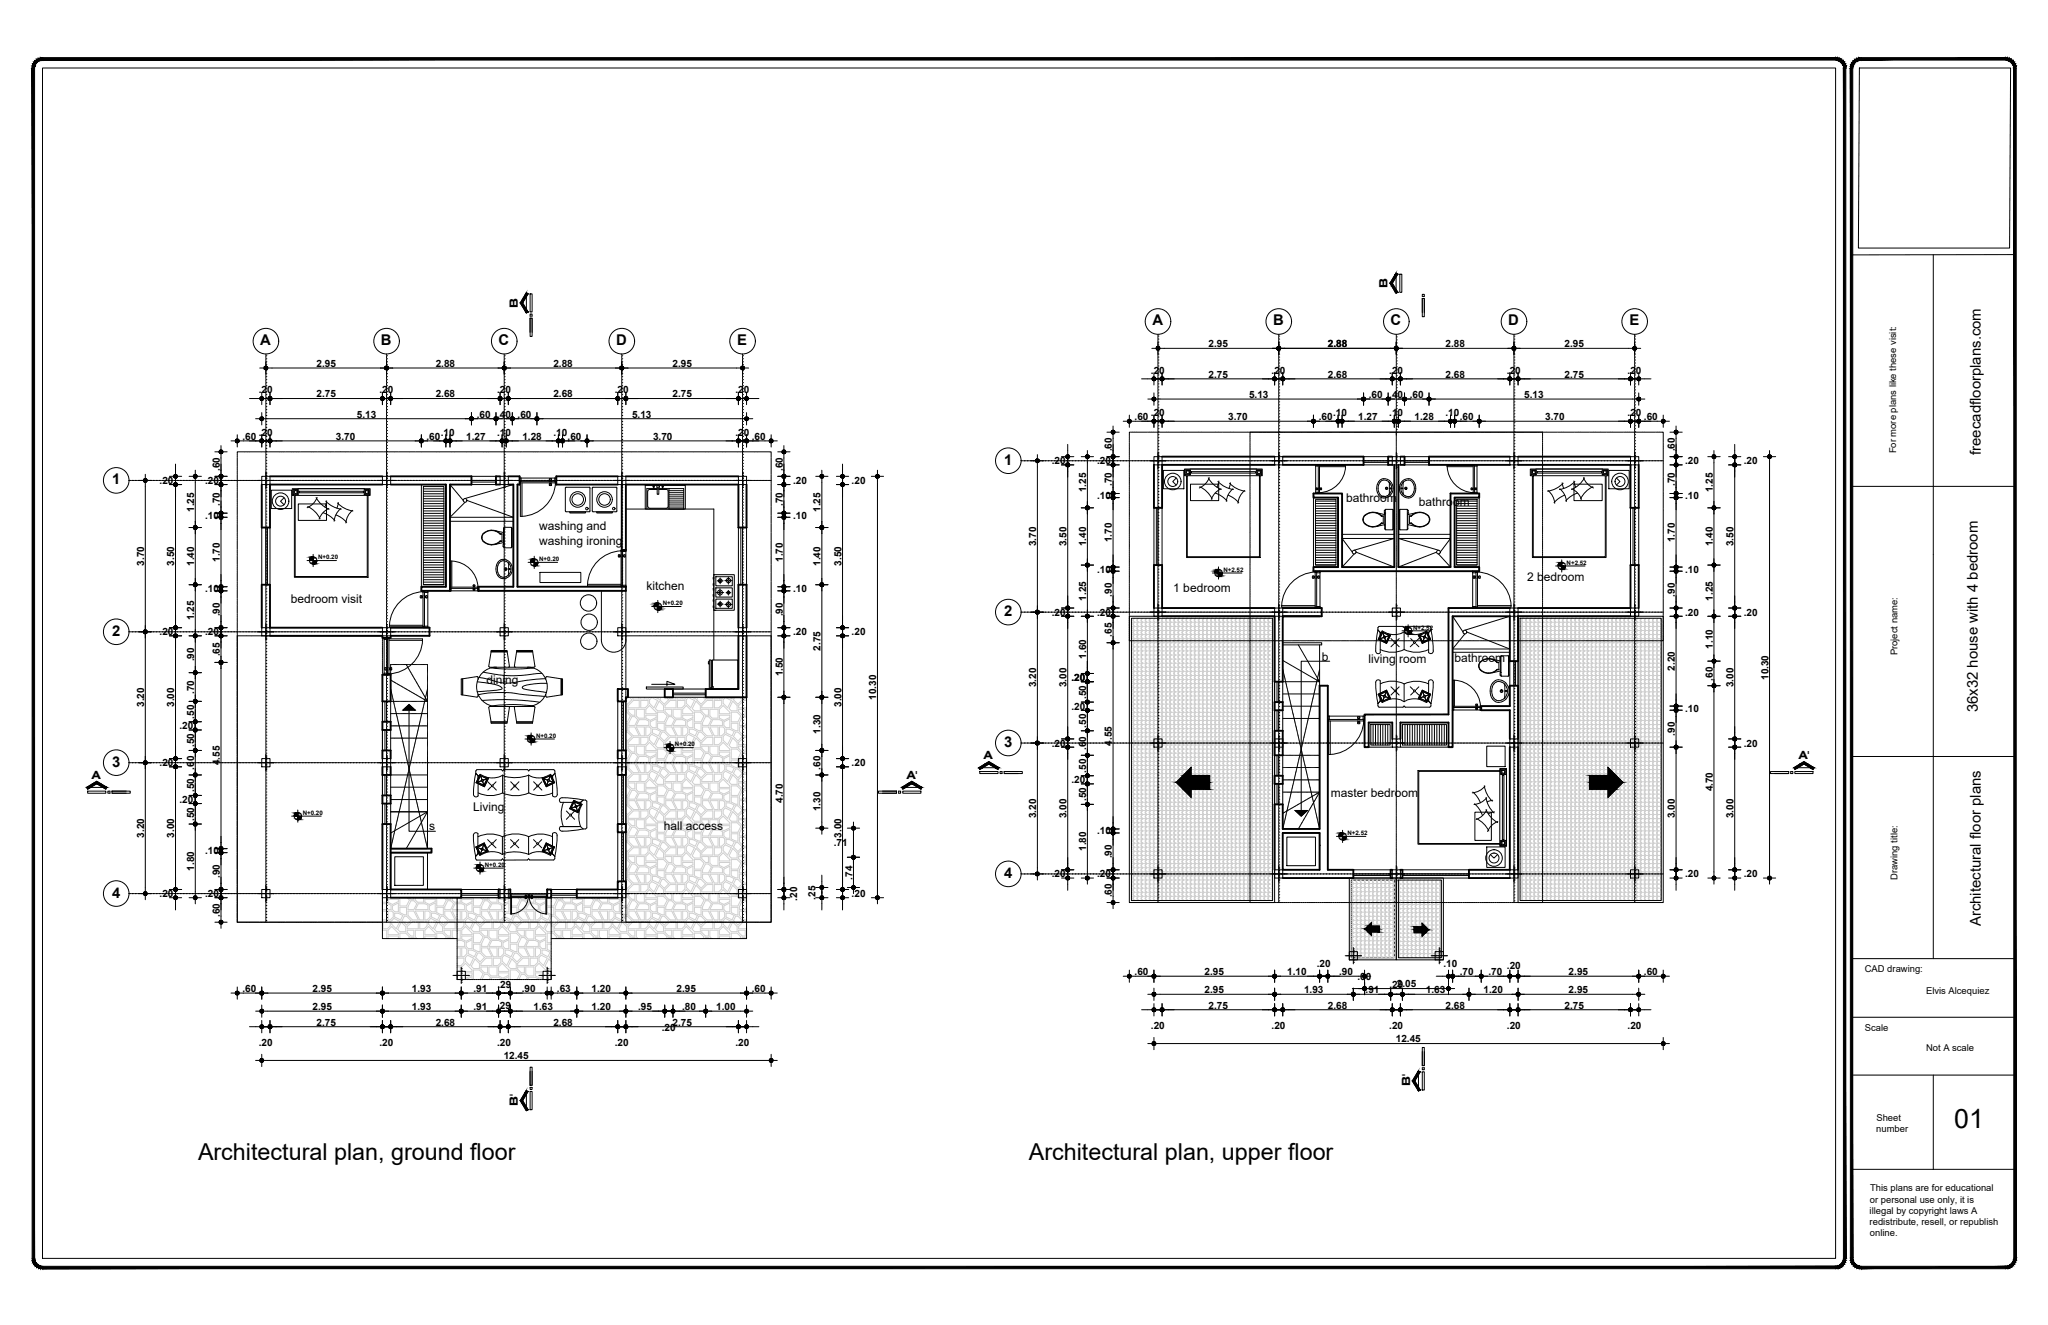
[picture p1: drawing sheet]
<svg xmlns="http://www.w3.org/2000/svg" width="432mm" height="279mm" viewBox="0 0 432 279" stroke-linecap="round" stroke-linejoin="round" font-family="sans-serif">
<defs><g id="words">
<text font-size="5.6" x="412" y="237.8">01</text>
<g font-size="4.9">
<text x="41.7" y="244.7">Architectural plan, ground floor</text>
<text x="216.9" y="244.7">Architectural plan, upper floor</text>
</g>
<g font-size="3.1">
<text x="243" y="68.6">A</text>
<text x="268.4" y="68.6">B</text>
<text x="293.2" y="68.6">C</text>
<text x="318" y="68.6">D</text>
<text x="343.5" y="68.6">E</text>
<text x="54.9" y="72.7">A</text>
<text x="80.3" y="72.7">B</text>
<text x="105.1" y="72.7">C</text>
<text x="129.9" y="72.7">D</text>
<text x="155.4" y="72.7">E</text>
<text x="417.6" y="95.9" transform="rotate(-90 417.6 95.9)">freecadfloorplans.com</text>
<text x="211.7" y="98">1</text>
<text x="23.6" y="102.1">1</text>
<text x="211.7" y="129.9">2</text>
<text x="23.6" y="134.1">2</text>
<text x="417" y="150.2" transform="rotate(-90 417 150.2)">36x32 house with 4 bedroom</text>
<text x="23.6" y="161.7">3</text>
<text x="211.7" y="157.5">3</text>
<text x="211.7" y="185.1">4</text>
<text x="23.6" y="189.3">4</text>
<text x="417.6" y="195.3" transform="rotate(-90 417.6 195.3)">Architectural floor plans</text>
</g>
<g font-size="2.5">
<text x="283.8" y="105.8">bathroom</text>
<text x="299.2" y="106.6">bathroom</text>
<text x="113.7" y="111.9">washing and</text>
<text x="113.7" y="114.9">washing ironing</text>
<text x="136.3" y="124.4">kitchen</text>
<text x="247.4" y="124.8">1 bedroom</text>
<text x="322" y="122.5">2 bedroom</text>
<text x="61.3" y="127.2">bedroom visit</text>
<text x="278.7" y="139.3">b</text>
<text x="288.6" y="139.8">living room</text>
<text x="306.7" y="139.5">bathroom</text>
<text x="102.6" y="144.2">dining</text>
<text x="99.8" y="171.1">Living</text>
<text x="280.6" y="168">master bedroom</text>
<text x="90.5" y="175.1">s</text>
<text x="140" y="175.1">hall access</text>
</g>
<g font-size="2.4">
<text x="109.2" y="65" transform="rotate(-90 109.2 65)">B</text>
<text x="292.6" y="60.8" transform="rotate(-90 292.6 60.8)">B</text>
<text x="207.4" y="160.1">A</text>
<text x="379.3" y="160.1">A'</text>
<text x="19.3" y="164.3">A</text>
<text x="191.2" y="164.3">A'</text>
<text x="109.2" y="233.1" transform="rotate(-90 109.2 233.1)">B'</text>
<text x="297.3" y="229" transform="rotate(-90 297.3 229)">B'</text>
</g>
<g font-size="2.1">
<text x="66.7" y="77.4">2.95</text>
<text x="91.9" y="77.4">2.88</text>
<text x="116.7" y="77.4">2.88</text>
<text x="141.8" y="77.4">2.95</text>
<text x="254.8" y="73.2">2.95</text>
<text x="280" y="73.2">2.88</text>
<text x="304.8" y="73.2">2.88</text>
<text x="329.9" y="73.2">2.95</text>
<text x="54.6" y="82.9">.20</text>
<text x="66.7" y="83.8">2.75</text>
<text x="80" y="82.9">.20</text>
<text x="91.9" y="83.8">2.68</text>
<text x="104.8" y="82.9">.20</text>
<text x="116.7" y="83.8">2.68</text>
<text x="129.6" y="82.9">.20</text>
<text x="141.8" y="83.8">2.75</text>
<text x="155.1" y="82.9">.20</text>
<text x="242.7" y="78.8">.20</text>
<text x="254.8" y="79.6">2.75</text>
<text x="263.3" y="83.9">5.13</text>
<text x="268.1" y="78.8">.20</text>
<text x="280" y="79.6">2.68</text>
<text x="288.6" y="83.9">.60</text>
<text x="292.9" y="83.9">.40</text>
<text x="292.9" y="78.8">.20</text>
<text x="297.2" y="83.9">.60</text>
<text x="304.8" y="79.6">2.68</text>
<text x="317.7" y="78.8">.20</text>
<text x="321.4" y="83.9">5.13</text>
<text x="329.9" y="79.6">2.75</text>
<text x="343.2" y="78.8">.20</text>
<text x="75.2" y="88.1">5.13</text>
<text x="100.5" y="88.1">.60</text>
<text x="104.8" y="88.1">.40</text>
<text x="109.1" y="88.1">.60</text>
<text x="133.3" y="88.1">5.13</text>
<text x="239.2" y="88.6">.60</text>
<text x="242.7" y="87.7">.20</text>
<text x="258.9" y="88.6">3.70</text>
<text x="278" y="88.6">.60</text>
<text x="281.1" y="87.7">.10</text>
<text x="286.4" y="88.6">1.27</text>
<text x="292.9" y="87.7">.10</text>
<text x="298.2" y="88.6">1.28</text>
<text x="304.8" y="87.7">.10</text>
<text x="307.8" y="88.6">.60</text>
<text x="325.8" y="88.6">3.70</text>
<text x="343.2" y="87.7">.20</text>
<text x="346.6" y="88.6">.60</text>
<text x="51.1" y="92.7">.60</text>
<text x="54.6" y="91.8">.20</text>
<text x="70.8" y="92.7">3.70</text>
<text x="89.9" y="92.7">.60</text>
<text x="92.9" y="91.8">.10</text>
<text x="98.3" y="92.8">1.27</text>
<text x="104.8" y="91.8">.10</text>
<text x="110.1" y="92.7">1.28</text>
<text x="116.7" y="91.8">.10</text>
<text x="119.7" y="92.7">.60</text>
<text x="137.7" y="92.7">3.70</text>
<text x="155.1" y="91.8">.20</text>
<text x="158.5" y="92.7">.60</text>
<text x="234.4" y="95.2" transform="rotate(-90 234.4 95.2)">.60</text>
<text x="353.1" y="95.2" transform="rotate(-90 353.1 95.2)">.60</text>
<text x="46.3" y="99.3" transform="rotate(-90 46.3 99.3)">.60</text>
<text x="165" y="99.3" transform="rotate(-90 165 99.3)">.60</text>
<text x="221.7" y="97.9">.20</text>
<text x="231.3" y="97.9">.20</text>
<text x="355.3" y="97.9">.20</text>
<text x="367.7" y="97.9">.20</text>
<text x="33.7" y="102.1">.20</text>
<text x="40.9" y="107.9" transform="rotate(-90 40.9 107.9)">1.25</text>
<text x="43.2" y="102.1">.20</text>
<text x="46.3" y="106.7" transform="rotate(-90 46.3 106.7)">.70</text>
<text x="165" y="106.7" transform="rotate(-90 165 106.7)">.70</text>
<text x="167.2" y="102.1">.20</text>
<text x="173" y="107.9" transform="rotate(-90 173 107.9)">1.25</text>
<text x="179.6" y="102.1">.20</text>
<text x="229" y="103.8" transform="rotate(-90 229 103.8)">1.25</text>
<text x="231.3" y="105.2">.10</text>
<text x="234.4" y="102.5" transform="rotate(-90 234.4 102.5)">.70</text>
<text x="353.1" y="102.5" transform="rotate(-90 353.1 102.5)">.70</text>
<text x="355.3" y="105.2">.10</text>
<text x="361.1" y="103.8" transform="rotate(-90 361.1 103.8)">1.25</text>
<text x="43.2" y="109.4">.10</text>
<text x="167.2" y="109.4">.10</text>
<text x="30.4" y="119.3" transform="rotate(-90 30.4 119.3)">3.70</text>
<text x="36.8" y="119.3" transform="rotate(-90 36.8 119.3)">3.50</text>
<text x="40.9" y="119.3" transform="rotate(-90 40.9 119.3)">1.40</text>
<text x="46.3" y="118.5" transform="rotate(-90 46.3 118.5)">1.70</text>
<text x="165" y="118.5" transform="rotate(-90 165 118.5)">1.70</text>
<text x="173" y="119.3" transform="rotate(-90 173 119.3)">1.40</text>
<text x="177.4" y="119.3" transform="rotate(-90 177.4 119.3)">3.50</text>
<text x="218.5" y="115.2" transform="rotate(-90 218.5 115.2)">3.70</text>
<text x="224.9" y="115.2" transform="rotate(-90 224.9 115.2)">3.50</text>
<text x="229" y="115.2" transform="rotate(-90 229 115.2)">1.40</text>
<text x="234.4" y="114.3" transform="rotate(-90 234.4 114.3)">1.70</text>
<text x="353.1" y="114.3" transform="rotate(-90 353.1 114.3)">1.70</text>
<text x="361.1" y="115.2" transform="rotate(-90 361.1 115.2)">1.40</text>
<text x="365.5" y="115.2" transform="rotate(-90 365.5 115.2)">3.50</text>
<text x="43.2" y="124.9">.10</text>
<text x="167.2" y="124.9">.10</text>
<text x="231.3" y="120.8">.10</text>
<text x="234.4" y="125.8" transform="rotate(-90 234.4 125.8)">.90</text>
<text x="353.1" y="125.8" transform="rotate(-90 353.1 125.8)">.90</text>
<text x="355.3" y="120.8">.10</text>
<text x="40.9" y="130.8" transform="rotate(-90 40.9 130.8)">1.25</text>
<text x="46.3" y="130" transform="rotate(-90 46.3 130)">.90</text>
<text x="165" y="130" transform="rotate(-90 165 130)">.90</text>
<text x="221.7" y="129.8">.20</text>
<text x="229" y="126.6" transform="rotate(-90 229 126.6)">1.25</text>
<text x="231.3" y="129.8">.20</text>
<text x="355.3" y="129.8">.20</text>
<text x="361.1" y="126.6" transform="rotate(-90 361.1 126.6)">1.25</text>
<text x="367.7" y="129.8">.20</text>
<text x="33.7" y="134">.20</text>
<text x="43.2" y="134">.20</text>
<text x="167.2" y="134">.20</text>
<text x="173" y="137.2" transform="rotate(-90 173 137.2)">2.75</text>
<text x="179.6" y="134">.20</text>
<text x="234.4" y="134.2" transform="rotate(-90 234.4 134.2)">.65</text>
<text x="361.1" y="136.8" transform="rotate(-90 361.1 136.8)">1.10</text>
<text x="40.9" y="139.5" transform="rotate(-90 40.9 139.5)">.90</text>
<text x="46.3" y="138.4" transform="rotate(-90 46.3 138.4)">.65</text>
<text x="165" y="142.6" transform="rotate(-90 165 142.6)">1.50</text>
<text x="225.9" y="143.6">.20</text>
<text x="229" y="138.9" transform="rotate(-90 229 138.9)">1.60</text>
<text x="353.1" y="141.4" transform="rotate(-90 353.1 141.4)">2.20</text>
<text x="361.1" y="143.5" transform="rotate(-90 361.1 143.5)">.60</text>
<text x="372.9" y="143.4" transform="rotate(-90 372.9 143.4)">10.30</text>
<text x="30.4" y="149.1" transform="rotate(-90 30.4 149.1)">3.20</text>
<text x="36.8" y="149.1" transform="rotate(-90 36.8 149.1)">3.00</text>
<text x="40.9" y="146.4" transform="rotate(-90 40.9 146.4)">.70</text>
<text x="177.4" y="149.1" transform="rotate(-90 177.4 149.1)">3.00</text>
<text x="184.7" y="147.5" transform="rotate(-90 184.7 147.5)">10.30</text>
<text x="218.5" y="144.9" transform="rotate(-90 218.5 144.9)">3.20</text>
<text x="224.9" y="144.9" transform="rotate(-90 224.9 144.9)">3.00</text>
<text x="225.9" y="149.7">.20</text>
<text x="229" y="147.4" transform="rotate(-90 229 147.4)">.50</text>
<text x="365.5" y="144.9" transform="rotate(-90 365.5 144.9)">3.00</text>
<text x="37.8" y="153.8">.20</text>
<text x="40.9" y="151.5" transform="rotate(-90 40.9 151.5)">.50</text>
<text x="173" y="154.7" transform="rotate(-90 173 154.7)">1.30</text>
<text x="229" y="153.4" transform="rotate(-90 229 153.4)">.50</text>
<text x="353.1" y="155.1" transform="rotate(-90 353.1 155.1)">.90</text>
<text x="355.3" y="150.1">.10</text>
<text x="33.7" y="161.6">.20</text>
<text x="40.9" y="157.6" transform="rotate(-90 40.9 157.6)">.50</text>
<text x="46.3" y="161.4" transform="rotate(-90 46.3 161.4)">4.55</text>
<text x="179.6" y="161.6">.20</text>
<text x="221.7" y="157.4">.20</text>
<text x="229" y="158.2" transform="rotate(-90 229 158.2)">.60</text>
<text x="234.4" y="157.2" transform="rotate(-90 234.4 157.2)">4.55</text>
<text x="367.7" y="157.4">.20</text>
<text x="40.9" y="167.1" transform="rotate(-90 40.9 167.1)">.50</text>
<text x="40.9" y="162.3" transform="rotate(-90 40.9 162.3)">.60</text>
<text x="173" y="162.3" transform="rotate(-90 173 162.3)">.60</text>
<text x="225.9" y="165.2">.20</text>
<text x="229" y="162.9" transform="rotate(-90 229 162.9)">.50</text>
<text x="361.1" y="166.9" transform="rotate(-90 361.1 166.9)">4.70</text>
<text x="37.8" y="169.3">.20</text>
<text x="40.9" y="173.1" transform="rotate(-90 40.9 173.1)">.50</text>
<text x="165" y="169.3" transform="rotate(-90 165 169.3)">4.70</text>
<text x="173" y="171.1" transform="rotate(-90 173 171.1)">1.30</text>
<text x="218.5" y="172.5" transform="rotate(-90 218.5 172.5)">3.20</text>
<text x="224.9" y="172.5" transform="rotate(-90 224.9 172.5)">3.00</text>
<text x="229" y="169" transform="rotate(-90 229 169)">.50</text>
<text x="353.1" y="172.5" transform="rotate(-90 353.1 172.5)">3.00</text>
<text x="365.5" y="172.5" transform="rotate(-90 365.5 172.5)">3.00</text>
<text x="30.4" y="176.7" transform="rotate(-90 30.4 176.7)">3.20</text>
<text x="36.8" y="176.7" transform="rotate(-90 36.8 176.7)">3.00</text>
<text x="175.8" y="178.5">.71</text>
<text x="177.4" y="176.7" transform="rotate(-90 177.4 176.7)">3.00</text>
<text x="229" y="179.5" transform="rotate(-90 229 179.5)">1.80</text>
<text x="231.3" y="176">.10</text>
<text x="40.9" y="183.6" transform="rotate(-90 40.9 183.6)">1.80</text>
<text x="43.2" y="180.1">.10</text>
<text x="46.3" y="185.2" transform="rotate(-90 46.3 185.2)">.90</text>
<text x="179.7" y="185.5" transform="rotate(-90 179.7 185.5)">.74</text>
<text x="221.7" y="185">.20</text>
<text x="231.3" y="185">.20</text>
<text x="234.4" y="181" transform="rotate(-90 234.4 181)">.90</text>
<text x="355.3" y="185">.20</text>
<text x="367.7" y="185">.20</text>
<text x="33.7" y="189.2">.20</text>
<text x="43.2" y="189.2">.20</text>
<text x="168.1" y="189.9" transform="rotate(-90 168.1 189.9)">.20</text>
<text x="172" y="189.7" transform="rotate(-90 172 189.7)">.25</text>
<text x="179.6" y="189.2">.20</text>
<text x="234.4" y="189.2" transform="rotate(-90 234.4 189.2)">.60</text>
<text x="46.3" y="193.4" transform="rotate(-90 46.3 193.4)">.60</text>
<text x="277.6" y="203.8">.20</text>
<text x="51.1" y="209.2">.60</text>
<text x="65.9" y="209.2">2.95</text>
<text x="86.9" y="209.2">1.93</text>
<text x="99.8" y="209.2">.91</text>
<text x="104.9" y="208.3">.29</text>
<text x="110" y="209.2">.90</text>
<text x="117.4" y="209.2">.63</text>
<text x="124.7" y="209.2">1.20</text>
<text x="142.6" y="209.2">2.95</text>
<text x="158.5" y="209.2">.60</text>
<text x="239.2" y="205.6">.60</text>
<text x="254" y="205.6">2.95</text>
<text x="254" y="209.4">2.95</text>
<text x="271.4" y="205.6">1.10</text>
<text x="274.9" y="209.4">1.93</text>
<text x="282.3" y="205.6">.90</text>
<text x="286.2" y="206.6">.00</text>
<text x="287.9" y="209.4">.91</text>
<text x="293" y="208.4">.29</text>
<text x="294.5" y="208.2">2.05</text>
<text x="300.6" y="209.4">1.63</text>
<text x="304.3" y="204">.10</text>
<text x="307.8" y="205.6">.70</text>
<text x="312.8" y="209.4">1.20</text>
<text x="313.8" y="205.6">.70</text>
<text x="317.7" y="204.2">.20</text>
<text x="330.7" y="205.6">2.95</text>
<text x="330.7" y="209.4">2.95</text>
<text x="346.6" y="205.6">.60</text>
<text x="65.9" y="213">2.95</text>
<text x="86.9" y="213">1.93</text>
<text x="99.8" y="213">.91</text>
<text x="104.8" y="212.7">.29</text>
<text x="112.5" y="213">1.63</text>
<text x="124.7" y="213">1.20</text>
<text x="134.5" y="213">.95</text>
<text x="143.8" y="213">.80</text>
<text x="151" y="213">1.00</text>
<text x="254.8" y="212.7">2.75</text>
<text x="280" y="212.7">2.68</text>
<text x="304.8" y="212.7">2.68</text>
<text x="329.9" y="212.7">2.75</text>
<text x="54.6" y="220.6">.20</text>
<text x="66.7" y="216.2">2.75</text>
<text x="80" y="220.6">.20</text>
<text x="91.9" y="216.2">2.68</text>
<text x="104.8" y="220.6">.20</text>
<text x="116.7" y="216.2">2.68</text>
<text x="129.6" y="220.6">.20</text>
<text x="139.5" y="217.4">.20</text>
<text x="141.8" y="216.2">2.75</text>
<text x="155.1" y="220.6">.20</text>
<text x="242.7" y="217.1">.20</text>
<text x="268.1" y="217.1">.20</text>
<text x="292.9" y="217.1">.20</text>
<text x="294.3" y="219.8">12.45</text>
<text x="317.7" y="217.1">.20</text>
<text x="343.2" y="217.1">.20</text>
<text x="106.2" y="223.4">12.45</text>
</g>
<g font-size="2">
<text x="399.8" y="95.6" transform="rotate(-90 399.8 95.6)">For more plans like these visit:</text>
<text x="400" y="138.2" transform="rotate(-90 400 138.2)">Project name:</text>
<text x="400" y="185.5" transform="rotate(-90 400 185.5)">Drawing title:</text>
<text x="393.2" y="205">CAD drawing:</text>
<text x="406.1" y="209.6">Elvis Alcequiez</text>
<text x="393.2" y="217.4">Scale</text>
<text x="406.1" y="221.6">Not A scale</text>
<text x="395.6" y="238.7">number</text>
<text x="395.6" y="236.4">Sheet</text>
<text x="394.3" y="251.2">This plans are for educational</text>
<text x="394.2" y="256">illegal by copyright laws A</text>
<text x="394.3" y="253.6">or personal use only, it is</text>
<text x="394.2" y="258.3">redistribute, resell, or republish</text>
<text x="394.3" y="260.7">online.</text>
</g>
<text font-size="1.8" x="335.8" y="165.5">p=13%</text>
<g font-size="1.3">
<text x="67.1" y="117.9">N+0.20</text>
<text x="113.7" y="118.3">N+0.20</text>
<text x="330.3" y="119.1">N+2.52</text>
<text x="257.9" y="120.6">N+2.52</text>
<text x="139.7" y="127.6">N+0.20</text>
<text x="297.9" y="132.7">N+2.52</text>
<text x="113" y="155.6">N+0.20</text>
<text x="142.3" y="157.4">N+0.20</text>
<text x="63.8" y="171.8">N+0.20</text>
<text x="284.1" y="176.1">N+2.52</text>
<text x="102.2" y="182.8">N+0.20</text>
</g>
<g font-size=".8">
<text x="288.3" y="196.1">p=13%</text>
<text x="298.5" y="196.3">p=13%</text>
</g>
</g></defs>
<!-- layer: TEXTURAS -->
<g fill="none" stroke="#cdd0cd" stroke-width=".21">
<path d="M238.6 139.9h29.7M238.6 139h29.7M238.6 138.1h29.7M238.6 137.3h29.7M238.6 136.4h29.7M238.6 135.5h29.7M238.6 134.7h29.7M238.6 133.8h29.7M238.6 133h29.7M238.6 132.1h29.7M238.6 131.2h29.7M239.1 130.4a.47 .47 0 0 0-.3 .4 .47 .47 0 0 0 .3 .4 .47 .47 0 0 0-.3 .5 .47 .47 0 0 0 .3 .4l-.2 .3 .2 .6-.2 .5 .2 .3a.48 .48 0 0 0-.3 .4 .48 .48 0 0 0 .3 .5 .47 .47 0 0 0-.3 .4 .47 .47 0 0 0 .3 .4l-.2 .4 .2 .5-.2 .5 .2 .4a.48 .48 0 0 0-.3 .4 .48 .48 0 0 0 .3 .4 .47 .47 0 0 0-.3 .5 .47 .47 0 0 0 .3 .4l-.2 .3 .2 .6-.2 .5 .2 .3a.48 .48 0 0 0-.3 .4 .48 .48 0 0 0 .3 .5 .47 .47 0 0 0-.3 .4 .47 .47 0 0 0 .3 .4l-.2 .4 .2 .5-.2 .5 .2 .4a.48 .48 0 0 0-.3 .4 .48 .48 0 0 0 .3 .4 .47 .47 0 0 0-.3 .5 .47 .47 0 0 0 .3 .4l-.2 .3 .2 .6-.2 .5 .2 .3a.48 .48 0 0 0-.3 .4 .48 .48 0 0 0 .3 .5 .47 .47 0 0 0-.3 .4 .47 .47 0 0 0 .3 .4l-.2 .4 .2 .5-.2 .5 .2 .4a.48 .48 0 0 0-.3 .4 .48 .48 0 0 0 .3 .4 .47 .47 0 0 0-.3 .5 .47 .47 0 0 0 .3 .4l-.2 .3 .2 .6-.2 .5 .2 .3a.48 .48 0 0 0-.3 .4 .48 .48 0 0 0 .3 .5 .47 .47 0 0 0-.3 .4 .47 .47 0 0 0 .3 .4l-.2 .4 .2 .5-.2 .5 .2 .4a.48 .48 0 0 0-.3 .4 .48 .48 0 0 0 .3 .4 .47 .47 0 0 0-.3 .5 .47 .47 0 0 0 .3 .4l-.2 .3 .2 .6-.2 .5 .2 .3a.48 .48 0 0 0-.3 .4 .48 .48 0 0 0 .3 .5 .47 .47 0 0 0-.3 .4 .47 .47 0 0 0 .3 .4l-.2 .4 .2 .5-.2 .3 .2 .6-.2 .5 .2 .3a.47 .47 0 0 0-.3 .5 .47 .47 0 0 0 .3 .4l-.2 .3 .2 .6-.2 .3 .2 .5-.2 .5 .2 .4a.47 .47 0 0 0-.3 .4 .47 .47 0 0 0 .3 .4l-.2 .4 .2 .5-.2 .3 .2 .6-.2 .5 .2 .3a.47 .47 0 0 0-.3 .5 .47 .47 0 0 0 .3 .4l-.2 .3 .2 .6-.2 .3 .2 .5-.2 .5 .2 .4a.47 .47 0 0 0-.3 .4 .47 .47 0 0 0 .3 .4l-.2 .4 .2 .5-.2 .3 .2 .6-.2 .5 .2 .3a.47 .47 0 0 0-.3 .5 .47 .47 0 0 0 .3 .4l-.2 .3 .2 .6-.2 .3 .2 .5-.2 .5 .2 .4a.47 .47 0 0 0-.3 .4 .47 .47 0 0 0 .3 .4 .47 .47 0 0 0-.3 .5 .47 .47 0 0 0 .3 .4l-.2 .3 .2 .6-.2 .5 .2 .3a.47 .47 0 0 0-.3 .5 .47 .47 0 0 0 .3 .4 .47 .47 0 0 0-.3 .4 .47 .47 0 0 0 .3 .5l-.2 .3 .2 .5-.2 .5 .2 .4"/>
<path d="M239.1 130.4l-.1 .3 .1 .4-.1 .5 .1 .4-.1 .4 .1 .4-.1 .5 .1 .4-.1 .5 .1 .4-.1 .4 .1 .5-.1 .4 .1 .4-.1 .4 .1 .5-.1 .4 .1 .4-.1 .5 .1 .4-.1 .4 .1 .4-.1 .5 .1 .4-.1 .5 .1 .4-.1 .4 .1 .5-.1 .4 .1 .4-.1 .4 .1 .5-.1 .4 .1 .4-.1 .5 .1 .4-.1 .4 .1 .4-.1 .5 .1 .4-.1 .5 .1 .4-.1 .4 .1 .5-.1 .4 .1 .4-.1 .4 .1 .5-.1 .4 .1 .4-.1 .5 .1 .4-.1 .4 .1 .5-.1 .4 .1 .4-.1 .5 .1 .4-.1 .4 .1 .5-.1 .4 .1 .4-.1 .4 .1 .5-.1 .4 .1 .4-.1 .5 .1 .4-.1 .4 .1 .5-.1 .4 .1 .4-.1 .5 .1 .4-.1 .4 .1 .5-.1 .4 .1 .4-.1 .4 .1 .5-.1 .4 .1 .4-.1 .5 .1 .4-.1 .4 .1 .5-.1 .4 .1 .4-.1 .5 .1 .4-.1 .4 .1 .5-.1 .4 .1 .4-.1 .4 .1 .5-.1 .4 .1 .4-.1 .5 .1 .4-.1 .4 .1 .5-.1 .4 .1 .4-.1 .5 .1 .4-.1 .4 .1 .5-.1 .4 .1 .4-.1 .4 .1 .5-.1 .4 .1 .4-.1 .5 .1 .4-.1 .4 .1 .6-.1 .5 .1 .4-.1 .4 .1 .5-.1 .4 .1 .4-.1 .4 .1 .5-.1 .4 .1 .4-.1 .5 .1 .4-.1 .5 .1 .4-.1 .4 .1 .4-.1 .5 .1 .4-.1 .4 .1 .4M241.7 130.4l-.2 .1a.47 .47 0 0 0 .2 .7 .49 .49 0 0 0 0 .9 .49 .49 0 0 0 0 .9 .47 .47 0 0 0-.3 .4 .47 .47 0 0 0 .3 .4 .49 .49 0 0 0 0 .9 .49 .49 0 0 0 0 .8 .49 .49 0 0 0 0 .9 .47 .47 0 0 0-.3 .4 .47 .47 0 0 0 .3 .5 .49 .49 0 0 0 0 .8 .49 .49 0 0 0 0 .9 .49 .49 0 0 0 0 .9 .47 .47 0 0 0-.3 .4 .47 .47 0 0 0 .3 .4 .49 .49 0 0 0 0 .9 .49 .49 0 0 0 0 .8 .49 .49 0 0 0 0 .9 .47 .47 0 0 0-.3 .4 .47 .47 0 0 0 .3 .5 .49 .49 0 0 0 0 .8 .49 .49 0 0 0 0 .9 .49 .49 0 0 0 0 .9 .47 .47 0 0 0-.3 .4 .47 .47 0 0 0 .3 .4 .49 .49 0 0 0 0 .9 .49 .49 0 0 0 0 .8 .49 .49 0 0 0 0 .9 .47 .47 0 0 0-.3 .4 .47 .47 0 0 0 .3 .5 .49 .49 0 0 0 0 .8 .49 .49 0 0 0 0 .9 .49 .49 0 0 0 0 .9 .47 .47 0 0 0-.3 .4 .47 .47 0 0 0 .3 .4 .49 .49 0 0 0 0 .9 .49 .49 0 0 0 0 .8 .49 .49 0 0 0 0 .9 .47 .47 0 0 0-.3 .4 .47 .47 0 0 0 .3 .5 .49 .49 0 0 0 0 .8 .49 .49 0 0 0 0 .9 .49 .49 0 0 0 0 .9 .47 .47 0 0 0-.3 .4 .47 .47 0 0 0 .3 .4 .49 .49 0 0 0 0 .9 .49 .49 0 0 0 0 .8 .49 .49 0 0 0 0 .9 .47 .47 0 0 0-.3 .4 .47 .47 0 0 0 .3 .5 .49 .49 0 0 0 0 .8 .49 .49 0 0 0 0 .9 .49 .49 0 0 0 0 .9 .47 .47 0 0 0-.3 .4 .47 .47 0 0 0 .3 .4 .49 .49 0 0 0 0 .9 .49 .49 0 0 0 0 .8 .49 .49 0 0 0 0 .9 .47 .47 0 0 0-.3 .4 .47 .47 0 0 0 .3 .5 .49 .49 0 0 0 0 .8 .49 .49 0 0 0 0 .9 .49 .49 0 0 0 0 .9 .47 .47 0 0 0-.3 .4 .47 .47 0 0 0 .3 .4 .49 .49 0 0 0 0 .9 .49 .49 0 0 0 0 .8 .49 .49 0 0 0 0 .9 .47 .47 0 0 0-.3 .4 .47 .47 0 0 0 .3 .5 .49 .49 0 0 0 0 .8 .49 .49 0 0 0 0 .9 .49 .49 0 0 0 0 .9 .47 .47 0 0 0-.3 .4 .47 .47 0 0 0 .3 .4 .49 .49 0 0 0 0 .9 .49 .49 0 0 0 0 .8 .49 .49 0 0 0 0 .9 .47 .47 0 0 0-.3 .4 .47 .47 0 0 0 .3 .5 .49 .49 0 0 0 0 .8 .49 .49 0 0 0 0 .9 .49 .49 0 0 0 0 .9 .47 .47 0 0 0-.3 .4 .47 .47 0 0 0 .3 .4 .49 .49 0 0 0 0 .9M241.7 130.4l-.2 .3 .2 .4-.2 .5 .2 .4-.2 .4 .2 .4-.2 .5 .2 .4-.2 .5 .2 .4-.2 .4 .2 .5-.2 .4 .2 .4-.2 .4 .2 .5-.2 .4 .2 .4-.2 .5 .2 .4-.2 .4 .2 .4-.2 .5 .2 .4-.2 .5 .2 .4-.2 .4 .2 .5-.2 .4 .2 .4-.2 .4 .2 .5-.2 .4 .2 .4-.2 .5 .2 .4-.2 .4 .2 .4-.2 .5 .2 .4-.2 .5 .2 .4-.2 .4 .2 .5-.2 .4 .2 .4-.2 .4 .2 .5-.2 .4 .2 .4-.2 .5 .2 .4-.2 .4 .2 .5-.2 .4 .2 .4-.2 .5 .2 .4-.2 .4 .2 .5-.2 .4 .2 .4-.2 .4 .2 .5-.2 .4 .2 .4-.2 .5 .2 .4-.2 .4 .2 .5-.2 .4 .2 .4-.2 .5 .2 .4-.2 .4 .2 .5-.2 .4 .2 .4-.2 .4 .2 .5-.2 .4 .2 .4-.2 .5 .2 .4-.2 .4 .2 .5-.2 .4 .2 .4-.2 .5 .2 .4-.2 .4 .2 .5-.2 .4 .2 .4-.2 .4 .2 .5-.2 .4 .2 .4-.2 .5 .2 .4-.2 .4 .2 .5-.2 .4 .2 .4-.2 .5 .2 .4-.2 .4 .2 .5-.2 .4 .2 .4-.2 .4 .2 .5-.2 .4 .2 .4-.2 .5 .2 .4-.2 .4 .2 .6-.2 .5 .2 .4-.2 .4 .2 .5-.2 .4 .2 .4-.2 .4 .2 .5-.2 .4 .2 .4-.2 .5 .2 .4-.2 .5 .2 .4-.2 .4 .2 .4-.2 .5 .2 .4-.2 .4 .2 .4M242.4 130.5l.2-.1-.2 .3 .2 .4-.2 .5 .2 .4-.2 .4 .2 .4-.2 .5 .2 .4-.2 .5 .2 .4-.2 .4 .2 .5-.2 .4 .2 .4-.2 .4 .2 .5-.2 .4 .2 .4-.2 .5 .2 .4-.2 .4 .2 .4-.2 .5 .2 .4-.2 .5 .2 .4-.2 .4 .2 .5-.2 .4 .2 .4-.2 .4 .2 .5-.2 .4 .2 .4-.2 .5 .2 .4-.2 .4 .2 .4-.2 .5 .2 .4-.2 .5 .2 .4-.2 .4 .2 .5-.2 .4 .2 .4-.2 .4 .2 .5-.2 .4 .2 .4-.2 .5 .2 .4-.2 .4 .2 .5-.2 .4 .2 .4-.2 .5 .2 .4-.2 .4 .2 .5-.2 .4 .2 .4-.2 .4 .2 .5-.2 .4 .2 .4-.2 .5 .2 .4-.2 .4 .2 .5-.2 .4 .2 .4-.2 .5 .2 .4-.2 .4 .2 .5-.2 .4 .2 .4-.2 .4 .2 .5-.2 .4 .2 .4-.2 .5 .2 .4-.2 .4 .2 .5-.2 .4 .2 .4-.2 .5 .2 .4-.2 .4 .2 .5-.2 .4 .2 .4-.2 .4 .2 .5-.2 .4 .2 .4-.2 .5 .2 .4-.2 .4 .2 .5-.2 .4 .2 .4-.2 .5 .2 .4-.2 .4 .2 .5-.2 .4 .2 .4-.2 .4 .2 .5-.2 .4 .2 .4-.2 .5 .2 .4-.2 .4 .2 .6-.2 .5 .2 .4-.2 .4 .2 .5-.2 .4 .2 .4-.2 .4 .2 .5-.2 .4 .2 .4-.2 .5 .2 .4-.2 .5 .2 .4-.2 .4 .2 .4-.2 .5 .2 .4-.2 .4 .2 .4-.3-.4 .3-.5-.3-.3 .3-.5-.2-.2a.44 .44 0 0 1 .2-.7 .47 .47 0 0 1-.3-.4 .47 .47 0 0 1 .3-.5l-.3-.3 .3-.5-.3-.6 .3-.3a.48 .48 0 0 1-.3-.4 .48 .48 0 0 1 .3-.5 .47 .47 0 0 1-.3-.4 .47 .47 0 0 1 .3-.4l-.3-.4 .3-.5-.3-.3 .3-.5-.3-.4 .3-.5-.2-.2a.44 .44 0 0 1 .2-.7l-.3-.3 .3-.5-.3-.4 .3-.5-.3-.4 .3-.5-.2-.1a.44 .44 0 0 1 .2-.7l-.3-.4 .3-.5-.3-.3 .3-.5-.3-.4 .3-.5-.2-.2a.44 .44 0 0 1 .2-.7l-.3-.3 .3-.5-.3-.4 .3-.5-.3-.4 .3-.5-.2-.1a.44 .44 0 0 1 .2-.7l-.3-.4 .3-.5-.3-.3 .3-.5-.3-.4 .3-.5-.2-.2a.44 .44 0 0 1 .2-.7l-.3-.3 .3-.5-.3-.4 .3-.5-.3-.4 .3-.5-.2-.1a.44 .44 0 0 1 .2-.7 .47 .47 0 0 1-.3-.5 .47 .47 0 0 1 .3-.4l-.3-.3 .3-.5-.3-.6 .3-.3a.47 .47 0 0 1-.3-.4 .47 .47 0 0 1 .3-.5 .47 .47 0 0 1-.3-.4 .47 .47 0 0 1 .3-.4l-.3-.4 .3-.5-.3-.5 .3-.4a.47 .47 0 0 1-.3-.4 .47 .47 0 0 1 .3-.4 .47 .47 0 0 1-.3-.5 .47 .47 0 0 1 .3-.4l-.3-.3 .3-.5-.3-.6 .3-.3a.47 .47 0 0 1-.3-.4 .47 .47 0 0 1 .3-.5 .47 .47 0 0 1-.3-.4 .47 .47 0 0 1 .3-.4l-.3-.4 .3-.5-.3-.5 .3-.4a.47 .47 0 0 1-.3-.4 .47 .47 0 0 1 .3-.4 .47 .47 0 0 1-.3-.5 .47 .47 0 0 1 .3-.4l-.3-.3 .3-.5-.3-.6 .3-.3a.47 .47 0 0 1-.3-.4 .47 .47 0 0 1 .3-.5 .47 .47 0 0 1-.3-.4 .47 .47 0 0 1 .3-.4l-.3-.4 .3-.5-.3-.5 .3-.4a.48 .48 0 0 1-.3-.4 .48 .48 0 0 1 .3-.4 .47 .47 0 0 1-.3-.5 .47 .47 0 0 1 .3-.4l-.3-.3 .3-.5-.3-.6 .3-.3a.48 .48 0 0 1-.3-.4 .48 .48 0 0 1 .3-.5 .47 .47 0 0 1-.3-.4 .47 .47 0 0 1 .3-.4l-.3-.4 .3-.5-.3-.5 .3-.4a.48 .48 0 0 1-.3-.4 .48 .48 0 0 1 .3-.4 .47 .47 0 0 1-.3-.5 .47 .47 0 0 1 .3-.4l-.3-.3 .3-.5-.3-.6 .3-.3a.48 .48 0 0 1-.3-.4 .48 .48 0 0 1 .3-.5 .44 .44 0 0 1-.2-.7zM245 130.5l.2-.1-.2 .3 .2 .4-.2 .5 .2 .4-.2 .4 .2 .4-.2 .5 .2 .4-.2 .5 .2 .4-.2 .4 .2 .5-.2 .4 .2 .4-.2 .4 .2 .5-.2 .4 .2 .4-.2 .5 .2 .4-.2 .4 .2 .4-.2 .5 .2 .4-.2 .5 .2 .4-.2 .4 .2 .5-.2 .4 .2 .4-.2 .4 .2 .5-.2 .4 .2 .4-.2 .5 .2 .4-.2 .4 .2 .4-.2 .5 .2 .4-.2 .5 .2 .4-.2 .4 .2 .5-.2 .4 .2 .4-.2 .4 .2 .5-.2 .4 .2 .4-.2 .5 .2 .4-.2 .4 .2 .5-.2 .4 .2 .4-.2 .5 .2 .4-.2 .4 .2 .5-.2 .4 .2 .4-.2 .4 .2 .5-.2 .4 .2 .4-.2 .5 .2 .4-.2 .4 .2 .5-.2 .4 .2 .4-.2 .5 .2 .4-.2 .4 .2 .5-.2 .4 .2 .4-.2 .4 .2 .5-.2 .4 .2 .4-.2 .5 .2 .4-.2 .4 .2 .5-.2 .4 .2 .4-.2 .5 .2 .4-.2 .4 .2 .5-.2 .4 .2 .4-.2 .4 .2 .5-.2 .4 .2 .4-.2 .5 .2 .4-.2 .4 .2 .5-.2 .4 .2 .4-.2 .5 .2 .4-.2 .4 .2 .5-.2 .4 .2 .4-.2 .4 .2 .5-.2 .4 .2 .4-.2 .5 .2 .4-.2 .4 .2 .6-.2 .5 .2 .4-.2 .4 .2 .5-.2 .4 .2 .4-.2 .4 .2 .5-.2 .4 .2 .4-.2 .5 .2 .4-.2 .5 .2 .4-.2 .4 .2 .4-.2 .5 .2 .4-.2 .4 .2 .4-.2-.2a.47 .47 0 0 1 .2-.7 .47 .47 0 0 1-.3-.4 .47 .47 0 0 1 .3-.4 .49 .49 0 0 1 0-.9 .49 .49 0 0 1 0-.9 .49 .49 0 0 1 0-.8 .47 .47 0 0 1-.3-.5 .47 .47 0 0 1 .3-.4 .49 .49 0 0 1 0-.9 .49 .49 0 0 1 0-.8 .49 .49 0 0 1 0-.9 .47 .47 0 0 1-.3-.4 .47 .47 0 0 1 .3-.4 .49 .49 0 0 1 0-.9 .49 .49 0 0 1 0-.9 .49 .49 0 0 1 0-.8 .47 .47 0 0 1-.3-.5 .47 .47 0 0 1 .3-.4 .49 .49 0 0 1 0-.9 .49 .49 0 0 1 0-.8 .49 .49 0 0 1 0-.9 .47 .47 0 0 1-.3-.4 .47 .47 0 0 1 .3-.4 .49 .49 0 0 1 0-.9 .49 .49 0 0 1 0-.9 .49 .49 0 0 1 0-.8 .47 .47 0 0 1-.3-.5 .47 .47 0 0 1 .3-.4 .49 .49 0 0 1 0-.9 .49 .49 0 0 1 0-.8 .49 .49 0 0 1 0-.9 .47 .47 0 0 1-.3-.4 .47 .47 0 0 1 .3-.4 .49 .49 0 0 1 0-.9 .49 .49 0 0 1 0-.9 .49 .49 0 0 1 0-.8 .47 .47 0 0 1-.3-.5 .47 .47 0 0 1 .3-.4 .49 .49 0 0 1 0-.9 .49 .49 0 0 1 0-.8 .49 .49 0 0 1 0-.9 .47 .47 0 0 1-.3-.4 .47 .47 0 0 1 .3-.4 .49 .49 0 0 1 0-.9 .49 .49 0 0 1 0-.9 .49 .49 0 0 1 0-.8 .47 .47 0 0 1-.3-.5 .47 .47 0 0 1 .3-.4 .49 .49 0 0 1 0-.9 .49 .49 0 0 1 0-.8 .49 .49 0 0 1 0-.9 .47 .47 0 0 1-.3-.4 .47 .47 0 0 1 .3-.4 .49 .49 0 0 1 0-.9 .49 .49 0 0 1 0-.9 .49 .49 0 0 1 0-.8 .47 .47 0 0 1-.3-.5 .47 .47 0 0 1 .3-.4 .49 .49 0 0 1 0-.9 .49 .49 0 0 1 0-.8 .49 .49 0 0 1 0-.9 .47 .47 0 0 1-.3-.4 .47 .47 0 0 1 .3-.4 .49 .49 0 0 1 0-.9 .49 .49 0 0 1 0-.9 .49 .49 0 0 1 0-.8 .47 .47 0 0 1-.3-.5 .47 .47 0 0 1 .3-.4 .49 .49 0 0 1 0-.9 .49 .49 0 0 1 0-.8 .49 .49 0 0 1 0-.9 .47 .47 0 0 1-.3-.4 .47 .47 0 0 1 .3-.4 .49 .49 0 0 1 0-.9 .49 .49 0 0 1 0-.9 .49 .49 0 0 1 0-.8 .47 .47 0 0 1-.3-.5 .47 .47 0 0 1 .3-.4 .49 .49 0 0 1 0-.9 .49 .49 0 0 1 0-.8 .49 .49 0 0 1 0-.9 .47 .47 0 0 1-.3-.4 .47 .47 0 0 1 .3-.4 .49 .49 0 0 1 0-.9 .49 .49 0 0 1 0-.9 .47 .47 0 0 1-.2-.7zM246 130.4a.47 .47 0 0 0-.3 .4 .47 .47 0 0 0 .3 .4 .47 .47 0 0 0-.3 .5 .47 .47 0 0 0 .3 .4l-.2 .3 .2 .6-.2 .5 .2 .3a.48 .48 0 0 0-.3 .4 .48 .48 0 0 0 .3 .5 .47 .47 0 0 0-.3 .4 .47 .47 0 0 0 .3 .4l-.2 .4 .2 .5-.2 .5 .2 .4a.48 .48 0 0 0-.3 .4 .48 .48 0 0 0 .3 .4 .47 .47 0 0 0-.3 .5 .47 .47 0 0 0 .3 .4l-.2 .3 .2 .6-.2 .5 .2 .3a.48 .48 0 0 0-.3 .4 .48 .48 0 0 0 .3 .5 .47 .47 0 0 0-.3 .4 .47 .47 0 0 0 .3 .4l-.2 .4 .2 .5-.2 .5 .2 .4a.48 .48 0 0 0-.3 .4 .48 .48 0 0 0 .3 .4 .47 .47 0 0 0-.3 .5 .47 .47 0 0 0 .3 .4l-.2 .3 .2 .6-.2 .5 .2 .3a.48 .48 0 0 0-.3 .4 .48 .48 0 0 0 .3 .5 .47 .47 0 0 0-.3 .4 .47 .47 0 0 0 .3 .4l-.2 .4 .2 .5-.2 .5 .2 .4a.48 .48 0 0 0-.3 .4 .48 .48 0 0 0 .3 .4 .47 .47 0 0 0-.3 .5 .47 .47 0 0 0 .3 .4l-.2 .3 .2 .6-.2 .5 .2 .3a.48 .48 0 0 0-.3 .4 .48 .48 0 0 0 .3 .5 .47 .47 0 0 0-.3 .4 .47 .47 0 0 0 .3 .4l-.2 .4 .2 .5-.2 .5 .2 .4a.48 .48 0 0 0-.3 .4 .48 .48 0 0 0 .3 .4 .47 .47 0 0 0-.3 .5 .47 .47 0 0 0 .3 .4l-.2 .3 .2 .6-.2 .5 .2 .3a.48 .48 0 0 0-.3 .4 .48 .48 0 0 0 .3 .5 .47 .47 0 0 0-.3 .4 .47 .47 0 0 0 .3 .4l-.2 .4 .2 .5-.2 .3 .2 .6-.2 .5 .2 .3a.47 .47 0 0 0-.3 .5 .47 .47 0 0 0 .3 .4l-.2 .3 .2 .6-.2 .3 .2 .5-.2 .5 .2 .4a.47 .47 0 0 0-.3 .4 .47 .47 0 0 0 .3 .4l-.2 .4 .2 .5-.2 .3 .2 .6-.2 .5 .2 .3a.47 .47 0 0 0-.3 .5 .47 .47 0 0 0 .3 .4l-.2 .3 .2 .6-.2 .3 .2 .5-.2 .5 .2 .4a.47 .47 0 0 0-.3 .4 .47 .47 0 0 0 .3 .4l-.2 .4 .2 .5-.2 .3 .2 .6-.2 .5 .2 .3a.47 .47 0 0 0-.3 .5 .47 .47 0 0 0 .3 .4l-.2 .3 .2 .6-.2 .3 .2 .5-.2 .5 .2 .4a.47 .47 0 0 0-.3 .4 .47 .47 0 0 0 .3 .4 .47 .47 0 0 0-.3 .5 .47 .47 0 0 0 .3 .4l-.2 .3 .2 .6-.2 .5 .2 .3a.47 .47 0 0 0-.3 .5 .47 .47 0 0 0 .3 .4 .47 .47 0 0 0-.3 .4 .47 .47 0 0 0 .3 .5l-.2 .3 .2 .5-.2 .5 .2 .4M246 130.4l-.1 .3 .1 .4-.1 .5 .1 .4-.1 .4 .1 .4-.1 .5 .1 .4-.1 .5 .1 .4-.1 .4 .1 .5-.1 .4 .1 .4-.1 .4 .1 .5-.1 .4 .1 .4-.1 .5 .1 .4-.1 .4 .1 .4-.1 .5 .1 .4-.1 .5 .1 .4-.1 .4 .1 .5-.1 .4 .1 .4-.1 .4 .1 .5-.1 .4 .1 .4-.1 .5 .1 .4-.1 .4 .1 .4-.1 .5 .1 .4-.1 .5 .1 .4-.1 .4 .1 .5-.1 .4 .1 .4-.1 .4 .1 .5-.1 .4 .1 .4-.1 .5 .1 .4-.1 .4 .1 .5-.1 .4 .1 .4-.1 .5 .1 .4-.1 .4 .1 .5-.1 .4 .1 .4-.1 .4 .1 .5-.1 .4 .1 .4-.1 .5 .1 .4-.1 .4 .1 .5-.1 .4 .1 .4-.1 .5 .1 .4-.1 .4 .1 .5-.1 .4 .1 .4-.1 .4 .1 .5-.1 .4 .1 .4-.1 .5 .1 .4-.1 .4 .1 .5-.1 .4 .1 .4-.1 .5 .1 .4-.1 .4 .1 .5-.1 .4 .1 .4-.1 .4 .1 .5-.1 .4 .1 .4-.1 .5 .1 .4-.1 .4 .1 .5-.1 .4 .1 .4-.1 .5 .1 .4-.1 .4 .1 .5-.1 .4 .1 .4-.1 .4 .1 .5-.1 .4 .1 .4-.1 .5 .1 .4-.1 .4 .1 .6-.1 .5 .1 .4-.1 .4 .1 .5-.1 .4 .1 .4-.1 .4 .1 .5-.1 .4 .1 .4-.1 .5 .1 .4-.1 .5 .1 .4-.1 .4 .1 .4-.1 .5 .1 .4-.1 .4 .1 .4M248.6 130.4l-.2 .1a.47 .47 0 0 0 .2 .7 .49 .49 0 0 0 0 .9 .49 .49 0 0 0 0 .9 .47 .47 0 0 0-.3 .4 .47 .47 0 0 0 .3 .4 .49 .49 0 0 0 0 .9 .49 .49 0 0 0 0 .8 .49 .49 0 0 0 0 .9 .47 .47 0 0 0-.3 .4 .47 .47 0 0 0 .3 .5 .49 .49 0 0 0 0 .8 .49 .49 0 0 0 0 .9 .49 .49 0 0 0 0 .9 .47 .47 0 0 0-.3 .4 .47 .47 0 0 0 .3 .4 .49 .49 0 0 0 0 .9 .49 .49 0 0 0 0 .8 .49 .49 0 0 0 0 .9 .47 .47 0 0 0-.3 .4 .47 .47 0 0 0 .3 .5 .49 .49 0 0 0 0 .8 .49 .49 0 0 0 0 .9 .49 .49 0 0 0 0 .9 .47 .47 0 0 0-.3 .4 .47 .47 0 0 0 .3 .4 .49 .49 0 0 0 0 .9 .49 .49 0 0 0 0 .8 .49 .49 0 0 0 0 .9 .47 .47 0 0 0-.3 .4 .47 .47 0 0 0 .3 .5 .49 .49 0 0 0 0 .8 .49 .49 0 0 0 0 .9 .49 .49 0 0 0 0 .9 .47 .47 0 0 0-.3 .4 .47 .47 0 0 0 .3 .4 .49 .49 0 0 0 0 .9 .49 .49 0 0 0 0 .8 .49 .49 0 0 0 0 .9 .47 .47 0 0 0-.3 .4 .47 .47 0 0 0 .3 .5 .49 .49 0 0 0 0 .8 .49 .49 0 0 0 0 .9 .49 .49 0 0 0 0 .9 .47 .47 0 0 0-.3 .4 .47 .47 0 0 0 .3 .4 .49 .49 0 0 0 0 .9 .49 .49 0 0 0 0 .8 .49 .49 0 0 0 0 .9 .47 .47 0 0 0-.3 .4 .47 .47 0 0 0 .3 .5 .49 .49 0 0 0 0 .8 .49 .49 0 0 0 0 .9 .49 .49 0 0 0 0 .9 .47 .47 0 0 0-.3 .4 .47 .47 0 0 0 .3 .4 .49 .49 0 0 0 0 .9 .49 .49 0 0 0 0 .8 .49 .49 0 0 0 0 .9 .47 .47 0 0 0-.3 .4 .47 .47 0 0 0 .3 .5 .49 .49 0 0 0 0 .8 .49 .49 0 0 0 0 .9 .49 .49 0 0 0 0 .9 .47 .47 0 0 0-.3 .4 .47 .47 0 0 0 .3 .4 .49 .49 0 0 0 0 .9 .49 .49 0 0 0 0 .8 .49 .49 0 0 0 0 .9 .47 .47 0 0 0-.3 .4 .47 .47 0 0 0 .3 .5 .49 .49 0 0 0 0 .8 .49 .49 0 0 0 0 .9 .49 .49 0 0 0 0 .9 .47 .47 0 0 0-.3 .4 .47 .47 0 0 0 .3 .4 .49 .49 0 0 0 0 .9 .49 .49 0 0 0 0 .8 .49 .49 0 0 0 0 .9 .47 .47 0 0 0-.3 .4 .47 .47 0 0 0 .3 .5 .49 .49 0 0 0 0 .8 .49 .49 0 0 0 0 .9 .49 .49 0 0 0 0 .9 .47 .47 0 0 0-.3 .4 .47 .47 0 0 0 .3 .4 .49 .49 0 0 0 0 .9M248.6 130.4l-.2 .3 .2 .4-.2 .5 .2 .4-.2 .4 .2 .4-.2 .5 .2 .4-.2 .5 .2 .4-.2 .4 .2 .5-.2 .4 .2 .4-.2 .4 .2 .5-.2 .4 .2 .4-.2 .5 .2 .4-.2 .4 .2 .4-.2 .5 .2 .4-.2 .5 .2 .4-.2 .4 .2 .5-.2 .4 .2 .4-.2 .4 .2 .5-.2 .4 .2 .4-.2 .5 .2 .4-.2 .4 .2 .4-.2 .5 .2 .4-.2 .5 .2 .4-.2 .4 .2 .5-.2 .4 .2 .4-.2 .4 .2 .5-.2 .4 .2 .4-.2 .5 .2 .4-.2 .4 .2 .5-.2 .4 .2 .4-.2 .5 .2 .4-.2 .4 .2 .5-.2 .4 .2 .4-.2 .4 .2 .5-.2 .4 .2 .4-.2 .5 .2 .4-.2 .4 .2 .5-.2 .4 .2 .4-.2 .5 .2 .4-.2 .4 .2 .5-.2 .4 .2 .4-.2 .4 .2 .5-.2 .4 .2 .4-.2 .5 .2 .4-.2 .4 .2 .5-.2 .4 .2 .4-.2 .5 .2 .4-.2 .4 .2 .5-.2 .4 .2 .4-.2 .4 .2 .5-.2 .4 .2 .4-.2 .5 .2 .4-.2 .4 .2 .5-.2 .4 .2 .4-.2 .5 .2 .4-.2 .4 .2 .5-.2 .4 .2 .4-.2 .4 .2 .5-.2 .4 .2 .4-.2 .5 .2 .4-.2 .4 .2 .5-.2 .4 .2 .4-.2 .6 .2 .5-.2 .4 .2 .4-.2 .4 .2 .5-.2 .4 .2 .4-.2 .5 .2 .4-.2 .5 .2 .4-.2 .4 .2 .4-.2 .5 .2 .4-.2 .4 .2 .4M249.3 130.5l.2-.1-.2 .3 .2 .4-.2 .5 .2 .4-.2 .4 .2 .4-.2 .5 .2 .4-.2 .5 .2 .4-.2 .4 .2 .5-.2 .4 .2 .4-.2 .4 .2 .5-.2 .4 .2 .4-.2 .5 .2 .4-.2 .4 .2 .4-.2 .5 .2 .4-.2 .5 .2 .4-.2 .4 .2 .5-.2 .4 .2 .4-.2 .4 .2 .5-.2 .4 .2 .4-.2 .5 .2 .4-.2 .4 .2 .4-.2 .5 .2 .4-.2 .5 .2 .4-.2 .4 .2 .5-.2 .4 .2 .4-.2 .4 .2 .5-.2 .4 .2 .4-.2 .5 .2 .4-.2 .4 .2 .5-.2 .4 .2 .4-.2 .5 .2 .4-.2 .4 .2 .5-.2 .4 .2 .4-.2 .4 .2 .5-.2 .4 .2 .4-.2 .5 .2 .4-.2 .4 .2 .5-.2 .4 .2 .4-.2 .5 .2 .4-.2 .4 .2 .5-.2 .4 .2 .4-.2 .4 .2 .5-.2 .4 .2 .4-.2 .5 .2 .4-.2 .4 .2 .5-.2 .4 .2 .4-.2 .5 .2 .4-.2 .4 .2 .5-.2 .4 .2 .4-.2 .4 .2 .5-.2 .4 .2 .4-.2 .5 .2 .4-.2 .4 .2 .5-.2 .4 .2 .4-.2 .5 .2 .4-.2 .4 .2 .5-.2 .4 .2 .4-.2 .4 .2 .5-.2 .4 .2 .4-.2 .5 .2 .4-.2 .4 .2 .6-.2 .5 .2 .4-.2 .4 .2 .5-.2 .4 .2 .4-.2 .4 .2 .5-.2 .4 .2 .4-.2 .5 .2 .4-.2 .5 .2 .4-.2 .4 .2 .4-.2 .5 .2 .4-.2 .4 .2 .4-.3-.4 .3-.5-.3-.3 .3-.5-.2-.2a.44 .44 0 0 1 .2-.7 .47 .47 0 0 1-.3-.4 .47 .47 0 0 1 .3-.5l-.3-.3 .3-.5-.3-.6 .3-.3a.48 .48 0 0 1-.3-.4 .48 .48 0 0 1 .3-.5 .47 .47 0 0 1-.3-.4 .47 .47 0 0 1 .3-.4l-.3-.4 .3-.5-.3-.3 .3-.5-.3-.4 .3-.5-.2-.2a.44 .44 0 0 1 .2-.7l-.3-.3 .3-.5-.3-.4 .3-.5-.3-.4 .3-.5-.2-.1a.44 .44 0 0 1 .2-.7l-.3-.4 .3-.5-.3-.3 .3-.5-.3-.4 .3-.5-.2-.2a.44 .44 0 0 1 .2-.7l-.3-.3 .3-.5-.3-.4 .3-.5-.3-.4 .3-.5-.2-.1a.44 .44 0 0 1 .2-.7l-.3-.4 .3-.5-.3-.3 .3-.5-.3-.4 .3-.5-.2-.2a.44 .44 0 0 1 .2-.7l-.3-.3 .3-.5-.3-.4 .3-.5-.3-.4 .3-.5-.2-.1a.44 .44 0 0 1 .2-.7 .47 .47 0 0 1-.3-.5 .47 .47 0 0 1 .3-.4l-.3-.3 .3-.5-.3-.6 .3-.3a.47 .47 0 0 1-.3-.4 .47 .47 0 0 1 .3-.5 .47 .47 0 0 1-.3-.4 .47 .47 0 0 1 .3-.4l-.3-.4 .3-.5-.3-.5 .3-.4a.47 .47 0 0 1-.3-.4 .47 .47 0 0 1 .3-.4 .47 .47 0 0 1-.3-.5 .47 .47 0 0 1 .3-.4l-.3-.3 .3-.5-.3-.6 .3-.3a.47 .47 0 0 1-.3-.4 .47 .47 0 0 1 .3-.5 .47 .47 0 0 1-.3-.4 .47 .47 0 0 1 .3-.4l-.3-.4 .3-.5-.3-.5 .3-.4a.47 .47 0 0 1-.3-.4 .47 .47 0 0 1 .3-.4 .47 .47 0 0 1-.3-.5 .47 .47 0 0 1 .3-.4l-.3-.3 .3-.5-.3-.6 .3-.3a.47 .47 0 0 1-.3-.4 .47 .47 0 0 1 .3-.5 .47 .47 0 0 1-.3-.4 .47 .47 0 0 1 .3-.4l-.3-.4 .3-.5-.3-.5 .3-.4a.48 .48 0 0 1-.3-.4 .48 .48 0 0 1 .3-.4 .47 .47 0 0 1-.3-.5 .47 .47 0 0 1 .3-.4l-.3-.3 .3-.5-.3-.6 .3-.3a.48 .48 0 0 1-.3-.4 .48 .48 0 0 1 .3-.5 .47 .47 0 0 1-.3-.4 .47 .47 0 0 1 .3-.4l-.3-.4 .3-.5-.3-.5 .3-.4a.48 .48 0 0 1-.3-.4 .48 .48 0 0 1 .3-.4 .47 .47 0 0 1-.3-.5 .47 .47 0 0 1 .3-.4l-.3-.3 .3-.5-.3-.6 .3-.3a.48 .48 0 0 1-.3-.4 .48 .48 0 0 1 .3-.5 .44 .44 0 0 1-.2-.7zM251.9 130.5l.2-.1-.2 .3 .2 .4-.2 .5 .2 .4-.2 .4 .2 .4-.2 .5 .2 .4-.2 .5 .2 .4-.2 .4 .2 .5-.2 .4 .2 .4-.2 .4 .2 .5-.2 .4 .2 .4-.2 .5 .2 .4-.2 .4 .2 .4-.2 .5 .2 .4-.2 .5 .2 .4-.2 .4 .2 .5-.2 .4 .2 .4-.2 .4 .2 .5-.2 .4 .2 .4-.2 .5 .2 .4-.2 .4 .2 .4-.2 .5 .2 .4-.2 .5 .2 .4-.2 .4 .2 .5-.2 .4 .2 .4-.2 .4 .2 .5-.2 .4 .2 .4-.2 .5 .2 .4-.2 .4 .2 .5-.2 .4 .2 .4-.2 .5 .2 .4-.2 .4 .2 .5-.2 .4 .2 .4-.2 .4 .2 .5-.2 .4 .2 .4-.2 .5 .2 .4-.2 .4 .2 .5-.2 .4 .2 .4-.2 .5 .2 .4-.2 .4 .2 .5-.2 .4 .2 .4-.2 .4 .2 .5-.2 .4 .2 .4-.2 .5 .2 .4-.2 .4 .2 .5-.2 .4 .2 .4-.2 .5 .2 .4-.2 .4 .2 .5-.2 .4 .2 .4-.2 .4 .2 .5-.2 .4 .2 .4-.2 .5 .2 .4-.2 .4 .2 .5-.2 .4 .2 .4-.2 .5 .2 .4-.2 .4 .2 .5-.2 .4 .2 .4-.2 .4 .2 .5-.2 .4 .2 .4-.2 .5 .2 .4-.2 .4 .2 .6-.2 .5 .2 .4-.2 .4 .2 .5-.2 .4 .2 .4-.2 .4 .2 .5-.2 .4 .2 .4-.2 .5 .2 .4-.2 .5 .2 .4-.2 .4 .2 .4-.2 .5 .2 .4-.2 .4 .2 .4-.2-.2a.47 .47 0 0 1 .2-.7 .47 .47 0 0 1-.3-.4 .47 .47 0 0 1 .3-.4 .49 .49 0 0 1 0-.9 .49 .49 0 0 1 0-.9 .49 .49 0 0 1 0-.8 .47 .47 0 0 1-.3-.5 .47 .47 0 0 1 .3-.4 .49 .49 0 0 1 0-.9 .49 .49 0 0 1 0-.8 .49 .49 0 0 1 0-.9 .47 .47 0 0 1-.3-.4 .47 .47 0 0 1 .3-.4 .49 .49 0 0 1 0-.9 .49 .49 0 0 1 0-.9 .49 .49 0 0 1 0-.8 .47 .47 0 0 1-.3-.5 .47 .47 0 0 1 .3-.4 .49 .49 0 0 1 0-.9 .49 .49 0 0 1 0-.8 .49 .49 0 0 1 0-.9 .47 .47 0 0 1-.3-.4 .47 .47 0 0 1 .3-.4 .49 .49 0 0 1 0-.9 .49 .49 0 0 1 0-.9 .49 .49 0 0 1 0-.8 .47 .47 0 0 1-.3-.5 .47 .47 0 0 1 .3-.4 .49 .49 0 0 1 0-.9 .49 .49 0 0 1 0-.8 .49 .49 0 0 1 0-.9 .47 .47 0 0 1-.3-.4 .47 .47 0 0 1 .3-.4 .49 .49 0 0 1 0-.9 .49 .49 0 0 1 0-.9 .49 .49 0 0 1 0-.8 .47 .47 0 0 1-.3-.5 .47 .47 0 0 1 .3-.4 .49 .49 0 0 1 0-.9 .49 .49 0 0 1 0-.8 .49 .49 0 0 1 0-.9 .47 .47 0 0 1-.3-.4 .47 .47 0 0 1 .3-.4 .49 .49 0 0 1 0-.9 .49 .49 0 0 1 0-.9 .49 .49 0 0 1 0-.8 .47 .47 0 0 1-.3-.5 .47 .47 0 0 1 .3-.4 .49 .49 0 0 1 0-.9 .49 .49 0 0 1 0-.8 .49 .49 0 0 1 0-.9 .47 .47 0 0 1-.3-.4 .47 .47 0 0 1 .3-.4 .49 .49 0 0 1 0-.9 .49 .49 0 0 1 0-.9 .49 .49 0 0 1 0-.8 .47 .47 0 0 1-.3-.5 .47 .47 0 0 1 .3-.4 .49 .49 0 0 1 0-.9 .49 .49 0 0 1 0-.8 .49 .49 0 0 1 0-.9 .47 .47 0 0 1-.3-.4 .47 .47 0 0 1 .3-.4 .49 .49 0 0 1 0-.9 .49 .49 0 0 1 0-.9 .49 .49 0 0 1 0-.8 .47 .47 0 0 1-.3-.5 .47 .47 0 0 1 .3-.4 .49 .49 0 0 1 0-.9 .49 .49 0 0 1 0-.8 .49 .49 0 0 1 0-.9 .47 .47 0 0 1-.3-.4 .47 .47 0 0 1 .3-.4 .49 .49 0 0 1 0-.9 .49 .49 0 0 1 0-.9 .49 .49 0 0 1 0-.8 .47 .47 0 0 1-.3-.5 .47 .47 0 0 1 .3-.4 .49 .49 0 0 1 0-.9 .49 .49 0 0 1 0-.8 .49 .49 0 0 1 0-.9 .47 .47 0 0 1-.3-.4 .47 .47 0 0 1 .3-.4 .49 .49 0 0 1 0-.9 .49 .49 0 0 1 0-.9 .47 .47 0 0 1-.2-.7zM252.8 130.5l.1-.1-.1 .3 .1 .4-.1 .5 .1 .4-.1 .4 .1 .4-.1 .5 .1 .4-.1 .5 .1 .4-.1 .4 .1 .5-.1 .4 .1 .4-.1 .4 .1 .5-.1 .4 .1 .4-.1 .5 .1 .4-.1 .4 .1 .4-.1 .5 .1 .4-.1 .5 .1 .4-.1 .4 .1 .5-.1 .4 .1 .4-.1 .4 .1 .5-.1 .4 .1 .4-.1 .5 .1 .4-.1 .4 .1 .4-.1 .5 .1 .4-.1 .5 .1 .4-.1 .4 .1 .5-.1 .4 .1 .4-.1 .4 .1 .5-.1 .4 .1 .4-.1 .5 .1 .4-.1 .4 .1 .5-.1 .4 .1 .4-.1 .5 .1 .4-.1 .4 .1 .5-.1 .4 .1 .4-.1 .4 .1 .5-.1 .4 .1 .4-.1 .5 .1 .4-.1 .4 .1 .5-.1 .4 .1 .4-.1 .5 .1 .4-.1 .4 .1 .5-.1 .4 .1 .4-.1 .4 .1 .5-.1 .4 .1 .4-.1 .5 .1 .4-.1 .4 .1 .5-.1 .4 .1 .4-.1 .5 .1 .4-.1 .4 .1 .5-.1 .4 .1 .4-.1 .4 .1 .5-.1 .4 .1 .4-.1 .5 .1 .4-.1 .4 .1 .5-.1 .4 .1 .4-.1 .5 .1 .4-.1 .4 .1 .5-.1 .4 .1 .4-.1 .4 .1 .5-.1 .4 .1 .4-.1 .5 .1 .4-.1 .4 .1 .6-.1 .5 .1 .4-.1 .4 .1 .5-.1 .4 .1 .4-.1 .4 .1 .5-.1 .4 .1 .4-.1 .5 .1 .4-.1 .5 .1 .4-.1 .4 .1 .4-.1 .5 .1 .4-.1 .4 .1 .4-.2-.4 .2-.5-.2-.3 .2-.5-.1-.2a.44 .44 0 0 1 .1-.7 .47 .47 0 0 1-.3-.4 .47 .47 0 0 1 .3-.5l-.2-.3 .2-.5-.2-.6 .2-.3a.48 .48 0 0 1-.3-.4 .48 .48 0 0 1 .3-.5 .47 .47 0 0 1-.3-.4 .47 .47 0 0 1 .3-.4l-.2-.4 .2-.5-.2-.3 .2-.5-.2-.4 .2-.5-.1-.2a.44 .44 0 0 1 .1-.7l-.2-.3 .2-.5-.2-.4 .2-.5-.2-.4 .2-.5-.1-.1a.44 .44 0 0 1 .1-.7l-.2-.4 .2-.5-.2-.3 .2-.5-.2-.4 .2-.5-.1-.2a.44 .44 0 0 1 .1-.7l-.2-.3 .2-.5-.2-.4 .2-.5-.2-.4 .2-.5-.1-.1a.44 .44 0 0 1 .1-.7l-.2-.4 .2-.5-.2-.3 .2-.5-.2-.4 .2-.5-.1-.2a.44 .44 0 0 1 .1-.7l-.2-.3 .2-.5-.2-.4 .2-.5-.2-.4 .2-.5-.1-.1a.44 .44 0 0 1 .1-.7 .47 .47 0 0 1-.3-.5 .47 .47 0 0 1 .3-.4l-.2-.3 .2-.5-.2-.6 .2-.3a.47 .47 0 0 1-.3-.4 .47 .47 0 0 1 .3-.5 .47 .47 0 0 1-.3-.4 .47 .47 0 0 1 .3-.4l-.2-.4 .2-.5-.2-.5 .2-.4a.47 .47 0 0 1-.3-.4 .47 .47 0 0 1 .3-.4 .47 .47 0 0 1-.3-.5 .47 .47 0 0 1 .3-.4l-.2-.3 .2-.5-.2-.6 .2-.3a.47 .47 0 0 1-.3-.4 .47 .47 0 0 1 .3-.5 .47 .47 0 0 1-.3-.4 .47 .47 0 0 1 .3-.4l-.2-.4 .2-.5-.2-.5 .2-.4a.47 .47 0 0 1-.3-.4 .47 .47 0 0 1 .3-.4 .47 .47 0 0 1-.3-.5 .47 .47 0 0 1 .3-.4l-.2-.3 .2-.5-.2-.6 .2-.3a.47 .47 0 0 1-.3-.4 .47 .47 0 0 1 .3-.5 .47 .47 0 0 1-.3-.4 .47 .47 0 0 1 .3-.4l-.2-.4 .2-.5-.2-.5 .2-.4a.48 .48 0 0 1-.3-.4 .48 .48 0 0 1 .3-.4 .47 .47 0 0 1-.3-.5 .47 .47 0 0 1 .3-.4l-.2-.3 .2-.5-.2-.6 .2-.3a.48 .48 0 0 1-.3-.4 .48 .48 0 0 1 .3-.5 .47 .47 0 0 1-.3-.4 .47 .47 0 0 1 .3-.4l-.2-.4 .2-.5-.2-.5 .2-.4a.48 .48 0 0 1-.3-.4 .48 .48 0 0 1 .3-.4 .47 .47 0 0 1-.3-.5 .47 .47 0 0 1 .3-.4l-.2-.3 .2-.5-.2-.6 .2-.3a.48 .48 0 0 1-.3-.4 .48 .48 0 0 1 .3-.5 .44 .44 0 0 1-.1-.7z"/>
<path d="M255.3 130.5l.2-.1-.2 .3 .2 .4-.2 .5 .2 .4-.2 .4 .2 .4-.2 .5 .2 .4-.2 .5 .2 .4-.2 .4 .2 .5-.2 .4 .2 .4-.2 .4 .2 .5-.2 .4 .2 .4-.2 .5 .2 .4-.2 .4 .2 .4-.2 .5 .2 .4-.2 .5 .2 .4-.2 .4 .2 .5-.2 .4 .2 .4-.2 .4 .2 .5-.2 .4 .2 .4-.2 .5 .2 .4-.2 .4 .2 .4-.2 .5 .2 .4-.2 .5 .2 .4-.2 .4 .2 .5-.2 .4 .2 .4-.2 .4 .2 .5-.2 .4 .2 .4-.2 .5 .2 .4-.2 .4 .2 .5-.2 .4 .2 .4-.2 .5 .2 .4-.2 .4 .2 .5-.2 .4 .2 .4-.2 .4 .2 .5-.2 .4 .2 .4-.2 .5 .2 .4-.2 .4 .2 .5-.2 .4 .2 .4-.2 .5 .2 .4-.2 .4 .2 .5-.2 .4 .2 .4-.2 .4 .2 .5-.2 .4 .2 .4-.2 .5 .2 .4-.2 .4 .2 .5-.2 .4 .2 .4-.2 .5 .2 .4-.2 .4 .2 .5-.2 .4 .2 .4-.2 .4 .2 .5-.2 .4 .2 .4-.2 .5 .2 .4-.2 .4 .2 .5-.2 .4 .2 .4-.2 .5 .2 .4-.2 .4 .2 .5-.2 .4 .2 .4-.2 .4 .2 .5-.2 .4 .2 .4-.2 .5 .2 .4-.2 .4 .2 .6-.2 .5 .2 .4-.2 .4 .2 .5-.2 .4 .2 .4-.2 .4 .2 .5-.2 .4 .2 .4-.2 .5 .2 .4-.2 .5 .2 .4-.2 .4 .2 .4-.2 .5 .2 .4-.2 .4 .2 .4-.2-.2a.47 .47 0 0 1 .2-.7 .47 .47 0 0 1-.3-.4 .47 .47 0 0 1 .3-.4 .49 .49 0 0 1 0-.9 .49 .49 0 0 1 0-.9 .49 .49 0 0 1 0-.8 .47 .47 0 0 1-.3-.5 .47 .47 0 0 1 .3-.4 .49 .49 0 0 1 0-.9 .49 .49 0 0 1 0-.8 .49 .49 0 0 1 0-.9 .47 .47 0 0 1-.3-.4 .47 .47 0 0 1 .3-.4 .49 .49 0 0 1 0-.9 .49 .49 0 0 1 0-.9 .49 .49 0 0 1 0-.8 .47 .47 0 0 1-.3-.5 .47 .47 0 0 1 .3-.4 .49 .49 0 0 1 0-.9 .49 .49 0 0 1 0-.8 .49 .49 0 0 1 0-.9 .47 .47 0 0 1-.3-.4 .47 .47 0 0 1 .3-.4 .49 .49 0 0 1 0-.9 .49 .49 0 0 1 0-.9 .49 .49 0 0 1 0-.8 .47 .47 0 0 1-.3-.5 .47 .47 0 0 1 .3-.4 .49 .49 0 0 1 0-.9 .49 .49 0 0 1 0-.8 .49 .49 0 0 1 0-.9 .47 .47 0 0 1-.3-.4 .47 .47 0 0 1 .3-.4 .49 .49 0 0 1 0-.9 .49 .49 0 0 1 0-.9 .49 .49 0 0 1 0-.8 .47 .47 0 0 1-.3-.5 .47 .47 0 0 1 .3-.4 .49 .49 0 0 1 0-.9 .49 .49 0 0 1 0-.8 .49 .49 0 0 1 0-.9 .47 .47 0 0 1-.3-.4 .47 .47 0 0 1 .3-.4 .49 .49 0 0 1 0-.9 .49 .49 0 0 1 0-.9 .49 .49 0 0 1 0-.8 .47 .47 0 0 1-.3-.5 .47 .47 0 0 1 .3-.4 .49 .49 0 0 1 0-.9 .49 .49 0 0 1 0-.8 .49 .49 0 0 1 0-.9 .47 .47 0 0 1-.3-.4 .47 .47 0 0 1 .3-.4 .49 .49 0 0 1 0-.9 .49 .49 0 0 1 0-.9 .49 .49 0 0 1 0-.8 .47 .47 0 0 1-.3-.5 .47 .47 0 0 1 .3-.4 .49 .49 0 0 1 0-.9 .49 .49 0 0 1 0-.8 .49 .49 0 0 1 0-.9 .47 .47 0 0 1-.3-.4 .47 .47 0 0 1 .3-.4 .49 .49 0 0 1 0-.9 .49 .49 0 0 1 0-.9 .49 .49 0 0 1 0-.8 .47 .47 0 0 1-.3-.5 .47 .47 0 0 1 .3-.4 .49 .49 0 0 1 0-.9 .49 .49 0 0 1 0-.8 .49 .49 0 0 1 0-.9 .47 .47 0 0 1-.3-.4 .47 .47 0 0 1 .3-.4 .49 .49 0 0 1 0-.9 .49 .49 0 0 1 0-.9 .49 .49 0 0 1 0-.8 .47 .47 0 0 1-.3-.5 .47 .47 0 0 1 .3-.4 .49 .49 0 0 1 0-.9 .49 .49 0 0 1 0-.8 .49 .49 0 0 1 0-.9 .47 .47 0 0 1-.3-.4 .47 .47 0 0 1 .3-.4 .49 .49 0 0 1 0-.9 .49 .49 0 0 1 0-.9 .47 .47 0 0 1-.2-.7zM256.2 130.5l.2-.1-.2 .3 .2 .4-.2 .5 .2 .4-.2 .4 .2 .4-.2 .5 .2 .4-.2 .5 .2 .4-.2 .4 .2 .5-.2 .4 .2 .4-.2 .4 .2 .5-.2 .4 .2 .4-.2 .5 .2 .4-.2 .4 .2 .4-.2 .5 .2 .4-.2 .5 .2 .4-.2 .4 .2 .5-.2 .4 .2 .4-.2 .4 .2 .5-.2 .4 .2 .4-.2 .5 .2 .4-.2 .4 .2 .4-.2 .5 .2 .4-.2 .5 .2 .4-.2 .4 .2 .5-.2 .4 .2 .4-.2 .4 .2 .5-.2 .4 .2 .4-.2 .5 .2 .4-.2 .4 .2 .5-.2 .4 .2 .4-.2 .5 .2 .4-.2 .4 .2 .5-.2 .4 .2 .4-.2 .4 .2 .5-.2 .4 .2 .4-.2 .5 .2 .4-.2 .4 .2 .5-.2 .4 .2 .4-.2 .5 .2 .4-.2 .4 .2 .5-.2 .4 .2 .4-.2 .4 .2 .5-.2 .4 .2 .4-.2 .5 .2 .4-.2 .4 .2 .5-.2 .4 .2 .4-.2 .5 .2 .4-.2 .4 .2 .5-.2 .4 .2 .4-.2 .4 .2 .5-.2 .4 .2 .4-.2 .5 .2 .4-.2 .4 .2 .5-.2 .4 .2 .4-.2 .5 .2 .4-.2 .4 .2 .5-.2 .4 .2 .4-.2 .4 .2 .5-.2 .4 .2 .4-.2 .5 .2 .4-.2 .4 .2 .5-.2 .4 .2 .4-.2 .6 .2 .5-.2 .4 .2 .4-.2 .4 .2 .5-.2 .4 .2 .4-.2 .5 .2 .4-.2 .5 .2 .4-.2 .4 .2 .4-.2 .5 .2 .4-.2 .4 .2 .4-.2-.2a.47 .47 0 0 1 .2-.7 .47 .47 0 0 1-.3-.4 .47 .47 0 0 1 .3-.4 .49 .49 0 0 1 0-.9 .49 .49 0 0 1 0-.9 .49 .49 0 0 1 0-.8 .47 .47 0 0 1-.3-.5 .47 .47 0 0 1 .3-.4 .49 .49 0 0 1 0-.9 .49 .49 0 0 1 0-.8 .49 .49 0 0 1 0-.9 .47 .47 0 0 1-.3-.4 .47 .47 0 0 1 .3-.4 .49 .49 0 0 1 0-.9 .49 .49 0 0 1 0-.9 .49 .49 0 0 1 0-.8 .47 .47 0 0 1-.3-.5 .47 .47 0 0 1 .3-.4 .49 .49 0 0 1 0-.9 .49 .49 0 0 1 0-.8 .49 .49 0 0 1 0-.9 .47 .47 0 0 1-.3-.4 .47 .47 0 0 1 .3-.4 .49 .49 0 0 1 0-.9 .49 .49 0 0 1 0-.9 .49 .49 0 0 1 0-.8 .47 .47 0 0 1-.3-.5 .47 .47 0 0 1 .3-.4 .49 .49 0 0 1 0-.9 .49 .49 0 0 1 0-.8 .49 .49 0 0 1 0-.9 .47 .47 0 0 1-.3-.4 .47 .47 0 0 1 .3-.4 .49 .49 0 0 1 0-.9 .49 .49 0 0 1 0-.9 .49 .49 0 0 1 0-.8 .47 .47 0 0 1-.3-.5 .47 .47 0 0 1 .3-.4 .49 .49 0 0 1 0-.9 .49 .49 0 0 1 0-.8 .49 .49 0 0 1 0-.9 .47 .47 0 0 1-.3-.4 .47 .47 0 0 1 .3-.4 .49 .49 0 0 1 0-.9 .49 .49 0 0 1 0-.9 .49 .49 0 0 1 0-.8 .47 .47 0 0 1-.3-.5 .47 .47 0 0 1 .3-.4 .49 .49 0 0 1 0-.9 .49 .49 0 0 1 0-.8 .49 .49 0 0 1 0-.9 .47 .47 0 0 1-.3-.4 .47 .47 0 0 1 .3-.4 .49 .49 0 0 1 0-.9 .49 .49 0 0 1 0-.9 .49 .49 0 0 1 0-.8 .47 .47 0 0 1-.3-.5 .47 .47 0 0 1 .3-.4 .49 .49 0 0 1 0-.9 .49 .49 0 0 1 0-.8 .49 .49 0 0 1 0-.9 .47 .47 0 0 1-.3-.4 .47 .47 0 0 1 .3-.4 .49 .49 0 0 1 0-.9 .49 .49 0 0 1 0-.9 .49 .49 0 0 1 0-.8 .47 .47 0 0 1-.3-.5 .47 .47 0 0 1 .3-.4 .49 .49 0 0 1 0-.9 .49 .49 0 0 1 0-.8 .49 .49 0 0 1 0-.9 .47 .47 0 0 1-.3-.4 .47 .47 0 0 1 .3-.4 .49 .49 0 0 1 0-.9 .49 .49 0 0 1 0-.9 .49 .49 0 0 1 0-.8 .47 .47 0 0 1-.3-.5 .47 .47 0 0 1 .3-.4 .49 .49 0 0 1 0-.9 .49 .49 0 0 1 0-.8 .49 .49 0 0 1 0-.9 .47 .47 0 0 1-.3-.4 .47 .47 0 0 1 .3-.4 .49 .49 0 0 1 0-.9 .49 .49 0 0 1 0-.9 .47 .47 0 0 1-.2-.7zM258.8 130.5l.2-.1-.2 .3 .2 .4-.2 .5 .2 .4-.2 .4 .2 .4-.2 .5 .2 .4-.2 .5 .2 .4-.2 .4 .2 .5-.2 .4 .2 .4-.2 .4 .2 .5-.2 .4 .2 .4-.2 .5 .2 .4-.2 .4 .2 .4-.2 .5 .2 .4-.2 .5 .2 .4-.2 .4 .2 .5-.2 .4 .2 .4-.2 .4 .2 .5-.2 .4 .2 .4-.2 .5 .2 .4-.2 .4 .2 .4-.2 .5 .2 .4-.2 .5 .2 .4-.2 .4 .2 .5-.2 .4 .2 .4-.2 .4 .2 .5-.2 .4 .2 .4-.2 .5 .2 .4-.2 .4 .2 .5-.2 .4 .2 .4-.2 .5 .2 .4-.2 .4 .2 .5-.2 .4 .2 .4-.2 .4 .2 .5-.2 .4 .2 .4-.2 .5 .2 .4-.2 .4 .2 .5-.2 .4 .2 .4-.2 .5 .2 .4-.2 .4 .2 .5-.2 .4 .2 .4-.2 .4 .2 .5-.2 .4 .2 .4-.2 .5 .2 .4-.2 .4 .2 .5-.2 .4 .2 .4-.2 .5 .2 .4-.2 .4 .2 .5-.2 .4 .2 .4-.2 .4 .2 .5-.2 .4 .2 .4-.2 .5 .2 .4-.2 .4 .2 .5-.2 .4 .2 .4-.2 .5 .2 .4-.2 .4 .2 .5-.2 .4 .2 .4-.2 .4 .2 .5-.2 .4 .2 .4-.2 .5 .2 .4-.2 .4 .2 .5-.2 .4 .2 .4-.2 .6 .2 .5-.2 .4 .2 .4-.2 .4 .2 .5-.2 .4 .2 .4-.2 .5 .2 .4-.2 .5 .2 .4-.2 .4 .2 .4-.2 .5 .2 .4-.2 .4 .2 .4-.2-.2a.47 .47 0 0 1 .2-.7 .47 .47 0 0 1-.3-.4 .47 .47 0 0 1 .3-.4 .49 .49 0 0 1 0-.9 .49 .49 0 0 1 0-.9 .49 .49 0 0 1 0-.8 .47 .47 0 0 1-.3-.5 .47 .47 0 0 1 .3-.4 .49 .49 0 0 1 0-.9 .49 .49 0 0 1 0-.8 .49 .49 0 0 1 0-.9 .47 .47 0 0 1-.3-.4 .47 .47 0 0 1 .3-.4 .49 .49 0 0 1 0-.9 .49 .49 0 0 1 0-.9 .49 .49 0 0 1 0-.8 .47 .47 0 0 1-.3-.5 .47 .47 0 0 1 .3-.4 .49 .49 0 0 1 0-.9 .49 .49 0 0 1 0-.8 .49 .49 0 0 1 0-.9 .47 .47 0 0 1-.3-.4 .47 .47 0 0 1 .3-.4 .49 .49 0 0 1 0-.9 .49 .49 0 0 1 0-.9 .49 .49 0 0 1 0-.8 .47 .47 0 0 1-.3-.5 .47 .47 0 0 1 .3-.4 .49 .49 0 0 1 0-.9 .49 .49 0 0 1 0-.8 .49 .49 0 0 1 0-.9 .47 .47 0 0 1-.3-.4 .47 .47 0 0 1 .3-.4 .49 .49 0 0 1 0-.9 .49 .49 0 0 1 0-.9 .49 .49 0 0 1 0-.8 .47 .47 0 0 1-.3-.5 .47 .47 0 0 1 .3-.4 .49 .49 0 0 1 0-.9 .49 .49 0 0 1 0-.8 .49 .49 0 0 1 0-.9 .47 .47 0 0 1-.3-.4 .47 .47 0 0 1 .3-.4 .49 .49 0 0 1 0-.9 .49 .49 0 0 1 0-.9 .49 .49 0 0 1 0-.8 .47 .47 0 0 1-.3-.5 .47 .47 0 0 1 .3-.4 .49 .49 0 0 1 0-.9 .49 .49 0 0 1 0-.8 .49 .49 0 0 1 0-.9 .47 .47 0 0 1-.3-.4 .47 .47 0 0 1 .3-.4 .49 .49 0 0 1 0-.9 .49 .49 0 0 1 0-.9 .49 .49 0 0 1 0-.8 .47 .47 0 0 1-.3-.5 .47 .47 0 0 1 .3-.4 .49 .49 0 0 1 0-.9 .49 .49 0 0 1 0-.8 .49 .49 0 0 1 0-.9 .47 .47 0 0 1-.3-.4 .47 .47 0 0 1 .3-.4 .49 .49 0 0 1 0-.9 .49 .49 0 0 1 0-.9 .49 .49 0 0 1 0-.8 .47 .47 0 0 1-.3-.5 .47 .47 0 0 1 .3-.4 .49 .49 0 0 1 0-.9 .49 .49 0 0 1 0-.8 .49 .49 0 0 1 0-.9 .47 .47 0 0 1-.3-.4 .47 .47 0 0 1 .3-.4 .49 .49 0 0 1 0-.9 .49 .49 0 0 1 0-.9 .49 .49 0 0 1 0-.8 .47 .47 0 0 1-.3-.5 .47 .47 0 0 1 .3-.4 .49 .49 0 0 1 0-.9 .49 .49 0 0 1 0-.8 .49 .49 0 0 1 0-.9 .47 .47 0 0 1-.3-.4 .47 .47 0 0 1 .3-.4 .49 .49 0 0 1 0-.9 .49 .49 0 0 1 0-.9 .47 .47 0 0 1-.2-.7zM259.7 130.5l.1-.1-.1 .3 .1 .4-.1 .5 .1 .4-.1 .4 .1 .4-.1 .5 .1 .4-.1 .5 .1 .4-.1 .4 .1 .5-.1 .4 .1 .4-.1 .4 .1 .5-.1 .4 .1 .4-.1 .5 .1 .4-.1 .4 .1 .4-.1 .5 .1 .4-.1 .5 .1 .4-.1 .4 .1 .5-.1 .4 .1 .4-.1 .4 .1 .5-.1 .4 .1 .4-.1 .5 .1 .4-.1 .4 .1 .4-.1 .5 .1 .4-.1 .5 .1 .4-.1 .4 .1 .5-.1 .4 .1 .4-.1 .4 .1 .5-.1 .4 .1 .4-.1 .5 .1 .4-.1 .4 .1 .5-.1 .4 .1 .4-.1 .5 .1 .4-.1 .4 .1 .5-.1 .4 .1 .4-.1 .4 .1 .5-.1 .4 .1 .4-.1 .5 .1 .4-.1 .4 .1 .5-.1 .4 .1 .4-.1 .5 .1 .4-.1 .4 .1 .5-.1 .4 .1 .4-.1 .4 .1 .5-.1 .4 .1 .4-.1 .5 .1 .4-.1 .4 .1 .5-.1 .4 .1 .4-.1 .5 .1 .4-.1 .4 .1 .5-.1 .4 .1 .4-.1 .4 .1 .5-.1 .4 .1 .4-.1 .5 .1 .4-.1 .4 .1 .5-.1 .4 .1 .4-.1 .5 .1 .4-.1 .4 .1 .5-.1 .4 .1 .4-.1 .4 .1 .5-.1 .4 .1 .4-.1 .5 .1 .4-.1 .4 .1 .5-.1 .4 .1 .4-.1 .6 .1 .5-.1 .4 .1 .4-.1 .4 .1 .5-.1 .4 .1 .4-.1 .5 .1 .4-.1 .5 .1 .4-.1 .4 .1 .4-.1 .5 .1 .4-.1 .4 .1 .4-.1-.2a.47 .47 0 0 1 .1-.7 .47 .47 0 0 1-.2-.4 .47 .47 0 0 1 .2-.4 .49 .49 0 0 1 0-.9 .49 .49 0 0 1 0-.9 .49 .49 0 0 1 0-.8 .47 .47 0 0 1-.2-.5 .47 .47 0 0 1 .2-.4 .49 .49 0 0 1 0-.9 .49 .49 0 0 1 0-.8 .49 .49 0 0 1 0-.9 .47 .47 0 0 1-.2-.4 .47 .47 0 0 1 .2-.4 .49 .49 0 0 1 0-.9 .49 .49 0 0 1 0-.9 .49 .49 0 0 1 0-.8 .47 .47 0 0 1-.2-.5 .47 .47 0 0 1 .2-.4 .49 .49 0 0 1 0-.9 .49 .49 0 0 1 0-.8 .49 .49 0 0 1 0-.9 .47 .47 0 0 1-.2-.4 .47 .47 0 0 1 .2-.4 .49 .49 0 0 1 0-.9 .49 .49 0 0 1 0-.9 .49 .49 0 0 1 0-.8 .47 .47 0 0 1-.2-.5 .47 .47 0 0 1 .2-.4 .49 .49 0 0 1 0-.9 .49 .49 0 0 1 0-.8 .49 .49 0 0 1 0-.9 .47 .47 0 0 1-.2-.4 .47 .47 0 0 1 .2-.4 .49 .49 0 0 1 0-.9 .49 .49 0 0 1 0-.9 .49 .49 0 0 1 0-.8 .47 .47 0 0 1-.2-.5 .47 .47 0 0 1 .2-.4 .49 .49 0 0 1 0-.9 .49 .49 0 0 1 0-.8 .49 .49 0 0 1 0-.9 .47 .47 0 0 1-.2-.4 .47 .47 0 0 1 .2-.4 .49 .49 0 0 1 0-.9 .49 .49 0 0 1 0-.9 .49 .49 0 0 1 0-.8 .47 .47 0 0 1-.2-.5 .47 .47 0 0 1 .2-.4 .49 .49 0 0 1 0-.9 .49 .49 0 0 1 0-.8 .49 .49 0 0 1 0-.9 .47 .47 0 0 1-.2-.4 .47 .47 0 0 1 .2-.4 .49 .49 0 0 1 0-.9 .49 .49 0 0 1 0-.9 .49 .49 0 0 1 0-.8 .47 .47 0 0 1-.2-.5 .47 .47 0 0 1 .2-.4 .49 .49 0 0 1 0-.9 .49 .49 0 0 1 0-.8 .49 .49 0 0 1 0-.9 .47 .47 0 0 1-.2-.4 .47 .47 0 0 1 .2-.4 .49 .49 0 0 1 0-.9 .49 .49 0 0 1 0-.9 .49 .49 0 0 1 0-.8 .47 .47 0 0 1-.2-.5 .47 .47 0 0 1 .2-.4 .49 .49 0 0 1 0-.9 .49 .49 0 0 1 0-.8 .49 .49 0 0 1 0-.9 .47 .47 0 0 1-.2-.4 .47 .47 0 0 1 .2-.4 .49 .49 0 0 1 0-.9 .49 .49 0 0 1 0-.9 .49 .49 0 0 1 0-.8 .47 .47 0 0 1-.2-.5 .47 .47 0 0 1 .2-.4 .49 .49 0 0 1 0-.9 .49 .49 0 0 1 0-.8 .49 .49 0 0 1 0-.9 .47 .47 0 0 1-.2-.4 .47 .47 0 0 1 .2-.4 .49 .49 0 0 1 0-.9 .49 .49 0 0 1 0-.9 .47 .47 0 0 1-.1-.7zM262.2 130.5l.2-.1-.2 .3 .2 .4-.2 .5 .2 .4-.2 .4 .2 .4-.2 .5 .2 .4-.2 .5 .2 .4-.2 .4 .2 .5-.2 .4 .2 .4-.2 .4 .2 .5-.2 .4 .2 .4-.2 .5 .2 .4-.2 .4 .2 .4-.2 .5 .2 .4-.2 .5 .2 .4-.2 .4 .2 .5-.2 .4 .2 .4-.2 .4 .2 .5-.2 .4 .2 .4-.2 .5 .2 .4-.2 .4 .2 .4-.2 .5 .2 .4-.2 .5 .2 .4-.2 .4 .2 .5-.2 .4 .2 .4-.2 .4 .2 .5-.2 .4 .2 .4-.2 .5 .2 .4-.2 .4 .2 .5-.2 .4 .2 .4-.2 .5 .2 .4-.2 .4 .2 .5-.2 .4 .2 .4-.2 .4 .2 .5-.2 .4 .2 .4-.2 .5 .2 .4-.2 .4 .2 .5-.2 .4 .2 .4-.2 .5 .2 .4-.2 .4 .2 .5-.2 .4 .2 .4-.2 .4 .2 .5-.2 .4 .2 .4-.2 .5 .2 .4-.2 .4 .2 .5-.2 .4 .2 .4-.2 .5 .2 .4-.2 .4 .2 .5-.2 .4 .2 .4-.2 .4 .2 .5-.2 .4 .2 .4-.2 .5 .2 .4-.2 .4 .2 .5-.2 .4 .2 .4-.2 .5 .2 .4-.2 .4 .2 .5-.2 .4 .2 .4-.2 .4 .2 .5-.2 .4 .2 .4-.2 .5 .2 .4-.2 .4 .2 .5-.2 .4 .2 .4-.2 .5 .2 .4-.2 .4 .2 .5-.2 .4 .2 .4-.2 .4 .2 .5-.2 .4 .2 .4-.2 .5 .2 .4-.2 .4 .2 .5-.2 .4 .2 .4-.2 .5 .2 .5-.2-.2a.47 .47 0 0 1 .2-.7 .47 .47 0 0 1-.3-.4 .47 .47 0 0 1 .3-.4 .49 .49 0 0 1 0-.9 .49 .49 0 0 1 0-.9 .49 .49 0 0 1 0-.8 .47 .47 0 0 1-.3-.5 .47 .47 0 0 1 .3-.4 .49 .49 0 0 1 0-.9 .49 .49 0 0 1 0-.8 .49 .49 0 0 1 0-.9 .47 .47 0 0 1-.3-.4 .47 .47 0 0 1 .3-.4 .49 .49 0 0 1 0-.9 .49 .49 0 0 1 0-.9 .49 .49 0 0 1 0-.8 .47 .47 0 0 1-.3-.5 .47 .47 0 0 1 .3-.4 .49 .49 0 0 1 0-.9 .49 .49 0 0 1 0-.8 .49 .49 0 0 1 0-.9 .47 .47 0 0 1-.3-.4 .47 .47 0 0 1 .3-.4 .49 .49 0 0 1 0-.9 .49 .49 0 0 1 0-.9 .49 .49 0 0 1 0-.8 .47 .47 0 0 1-.3-.5 .47 .47 0 0 1 .3-.4 .49 .49 0 0 1 0-.9 .49 .49 0 0 1 0-.8 .49 .49 0 0 1 0-.9 .47 .47 0 0 1-.3-.4 .47 .47 0 0 1 .3-.4 .49 .49 0 0 1 0-.9 .49 .49 0 0 1 0-.9 .49 .49 0 0 1 0-.8 .47 .47 0 0 1-.3-.5 .47 .47 0 0 1 .3-.4 .49 .49 0 0 1 0-.9 .49 .49 0 0 1 0-.8 .49 .49 0 0 1 0-.9 .47 .47 0 0 1-.3-.4 .47 .47 0 0 1 .3-.4 .49 .49 0 0 1 0-.9 .49 .49 0 0 1 0-.9 .49 .49 0 0 1 0-.8 .47 .47 0 0 1-.3-.5 .47 .47 0 0 1 .3-.4 .49 .49 0 0 1 0-.9 .49 .49 0 0 1 0-.8 .49 .49 0 0 1 0-.9 .47 .47 0 0 1-.3-.4 .47 .47 0 0 1 .3-.4 .49 .49 0 0 1 0-.9 .49 .49 0 0 1 0-.9 .49 .49 0 0 1 0-.8 .47 .47 0 0 1-.3-.5 .47 .47 0 0 1 .3-.4 .49 .49 0 0 1 0-.9 .49 .49 0 0 1 0-.8 .49 .49 0 0 1 0-.9 .47 .47 0 0 1-.3-.4 .47 .47 0 0 1 .3-.4 .49 .49 0 0 1 0-.9 .49 .49 0 0 1 0-.9 .49 .49 0 0 1 0-.8 .47 .47 0 0 1-.3-.5 .47 .47 0 0 1 .3-.4 .49 .49 0 0 1 0-.9 .49 .49 0 0 1 0-.8 .49 .49 0 0 1 0-.9 .47 .47 0 0 1-.3-.4 .47 .47 0 0 1 .3-.4 .49 .49 0 0 1 0-.9 .49 .49 0 0 1 0-.9 .49 .49 0 0 1 0-.8 .47 .47 0 0 1-.3-.5 .47 .47 0 0 1 .3-.4 .49 .49 0 0 1 0-.9 .49 .49 0 0 1 0-.8 .49 .49 0 0 1 0-.9 .47 .47 0 0 1-.3-.4 .47 .47 0 0 1 .3-.4 .49 .49 0 0 1 0-.9 .49 .49 0 0 1 0-.9 .47 .47 0 0 1-.2-.7zM263.3 130.4l-.2 .1a.47 .47 0 0 0 .2 .7 .49 .49 0 0 0 0 .9 .49 .49 0 0 0 0 .9 .47 .47 0 0 0-.3 .4 .47 .47 0 0 0 .3 .4 .49 .49 0 0 0 0 .9 .49 .49 0 0 0 0 .8 .49 .49 0 0 0 0 .9 .47 .47 0 0 0-.3 .4 .47 .47 0 0 0 .3 .5 .49 .49 0 0 0 0 .8 .49 .49 0 0 0 0 .9 .49 .49 0 0 0 0 .9 .47 .47 0 0 0-.3 .4 .47 .47 0 0 0 .3 .4 .49 .49 0 0 0 0 .9 .49 .49 0 0 0 0 .8 .49 .49 0 0 0 0 .9 .47 .47 0 0 0-.3 .4 .47 .47 0 0 0 .3 .5 .49 .49 0 0 0 0 .8 .49 .49 0 0 0 0 .9 .49 .49 0 0 0 0 .9 .47 .47 0 0 0-.3 .4 .47 .47 0 0 0 .3 .4 .49 .49 0 0 0 0 .9 .49 .49 0 0 0 0 .8 .49 .49 0 0 0 0 .9 .47 .47 0 0 0-.3 .4 .47 .47 0 0 0 .3 .5 .49 .49 0 0 0 0 .8 .49 .49 0 0 0 0 .9 .49 .49 0 0 0 0 .9 .47 .47 0 0 0-.3 .4 .47 .47 0 0 0 .3 .4 .49 .49 0 0 0 0 .9 .49 .49 0 0 0 0 .8 .49 .49 0 0 0 0 .9 .47 .47 0 0 0-.3 .4 .47 .47 0 0 0 .3 .5 .49 .49 0 0 0 0 .8 .49 .49 0 0 0 0 .9 .49 .49 0 0 0 0 .9 .47 .47 0 0 0-.3 .4 .47 .47 0 0 0 .3 .4 .49 .49 0 0 0 0 .9 .49 .49 0 0 0 0 .8 .49 .49 0 0 0 0 .9 .47 .47 0 0 0-.3 .4 .47 .47 0 0 0 .3 .5 .49 .49 0 0 0 0 .8 .49 .49 0 0 0 0 .9 .49 .49 0 0 0 0 .9 .47 .47 0 0 0-.3 .4 .47 .47 0 0 0 .3 .4 .49 .49 0 0 0 0 .9 .49 .49 0 0 0 0 .8 .49 .49 0 0 0 0 .9 .47 .47 0 0 0-.3 .4 .47 .47 0 0 0 .3 .5 .49 .49 0 0 0 0 .8 .49 .49 0 0 0 0 .9 .49 .49 0 0 0 0 .9 .47 .47 0 0 0-.3 .4 .47 .47 0 0 0 .3 .4 .49 .49 0 0 0 0 .9 .49 .49 0 0 0 0 .8 .49 .49 0 0 0 0 .9 .47 .47 0 0 0-.3 .4 .47 .47 0 0 0 .3 .5 .49 .49 0 0 0 0 .8 .49 .49 0 0 0 0 .9 .49 .49 0 0 0 0 .9 .47 .47 0 0 0-.3 .4 .47 .47 0 0 0 .3 .4 .49 .49 0 0 0 0 .9 .49 .49 0 0 0 0 .8 .49 .49 0 0 0 0 .9 .47 .47 0 0 0-.3 .4 .47 .47 0 0 0 .3 .5 .49 .49 0 0 0 0 .8 .49 .49 0 0 0 0 .9 .49 .49 0 0 0 0 .9 .47 .47 0 0 0-.3 .4 .47 .47 0 0 0 .3 .4 .49 .49 0 0 0 0 .9M263.3 130.4l-.2 .3 .2 .4-.2 .5 .2 .4-.2 .4 .2 .4-.2 .5 .2 .4-.2 .5 .2 .4-.2 .4 .2 .5-.2 .4 .2 .4-.2 .4 .2 .5-.2 .4 .2 .4-.2 .5 .2 .4-.2 .4 .2 .4-.2 .5 .2 .4-.2 .5 .2 .4-.2 .4 .2 .5-.2 .4 .2 .4-.2 .4 .2 .5-.2 .4 .2 .4-.2 .5 .2 .4-.2 .4 .2 .4-.2 .5 .2 .4-.2 .5 .2 .4-.2 .4 .2 .5-.2 .4 .2 .4-.2 .4 .2 .5-.2 .4 .2 .4-.2 .5 .2 .4-.2 .4 .2 .5-.2 .4 .2 .4-.2 .5 .2 .4-.2 .4 .2 .5-.2 .4 .2 .4-.2 .4 .2 .5-.2 .4 .2 .4-.2 .5 .2 .4-.2 .4 .2 .5-.2 .4 .2 .4-.2 .5 .2 .4-.2 .4 .2 .5-.2 .4 .2 .4-.2 .4 .2 .5-.2 .4 .2 .4-.2 .5 .2 .4-.2 .4 .2 .5-.2 .4 .2 .4-.2 .5 .2 .4-.2 .4 .2 .5-.2 .4 .2 .4-.2 .4 .2 .5-.2 .4 .2 .4-.2 .5 .2 .4-.2 .4 .2 .5-.2 .4 .2 .4-.2 .5 .2 .4-.2 .4 .2 .5-.2 .4 .2 .4-.2 .4 .2 .5-.2 .4 .2 .4-.2 .5 .2 .4-.2 .4 .2 .5-.2 .4 .2 .4-.2 .6 .2 .5-.2 .4 .2 .4-.2 .4 .2 .5-.2 .4 .2 .4-.2 .5 .2 .4-.2 .5 .2 .4-.2 .4 .2 .4-.2 .5 .2 .4-.2 .4 .2 .4M264 130.5l.1-.1-.1 .5 .1 .4-.1 .4 .1 .5-.1 .4 .1 .4-.1 .5 .1 .4-.1 .4 .1 .5-.1 .4 .1 .4-.1 .4 .1 .5-.1 .4 .1 .4-.1 .5 .1 .4-.1 .4 .1 .5-.1 .4 .1 .4-.1 .5 .1 .4-.1 .4 .1 .5-.1 .4 .1 .4-.1 .4 .1 .5-.1 .4 .1 .4-.1 .5 .1 .4-.1 .4 .1 .5-.1 .4 .1 .4-.1 .5 .1 .4-.1 .4 .1 .5-.1 .4 .1 .4-.1 .4 .1 .5-.1 .4 .1 .4-.1 .5 .1 .4-.1 .4 .1 .5-.1 .4 .1 .4-.1 .5 .1 .4-.1 .4 .1 .5-.1 .4 .1 .4-.1 .4 .1 .5-.1 .4 .1 .4-.1 .5 .1 .4-.1 .4 .1 .5-.1 .4 .1 .4-.1 .5 .1 .4-.1 .4 .1 .5-.1 .4 .1 .4-.1 .4 .1 .5-.1 .4 .1 .4-.1 .5 .1 .4-.1 .5 .1 .4-.1 .4 .1 .4-.1 .5 .1 .4-.1 .4 .1 .5-.1 .4 .1 .4-.1 .4 .1 .5-.1 .4 .1 .4-.1 .5 .1 .4-.1 .5 .1 .4-.1 .4 .1 .4-.1 .5 .1 .4-.1 .4 .1 .5-.1 .4 .1 .4-.1 .4 .1 .5-.1 .4 .1 .4-.1 .5 .1 .4-.1 .5 .1 .4-.1 .4 .1 .4-.1 .5 .1 .4-.1 .4 .1 .5-.1 .4 .1 .4-.1 .4 .1 .5-.1 .4 .1 .4-.1 .5 .1 .4-.1 .5 .1 .4-.1 .4 .1 .4-.1 .5 .1 .4-.1 .4 .1 .4-.2-.4 .2-.5a.46 .46 0 0 1-.2-.4 .46 .46 0 0 1 .2-.4 .48 .48 0 0 1-.2-.5 .48 .48 0 0 1 .2-.4 .47 .47 0 0 1-.2-.4 .47 .47 0 0 1 .2-.5 .47 .47 0 0 1-.2-.4 .47 .47 0 0 1 .2-.4 .46 .46 0 0 1-.2-.5 .46 .46 0 0 1 .2-.4 .48 .48 0 0 1-.2-.4 .48 .48 0 0 1 .2-.5 .47 .47 0 0 1-.2-.4 .47 .47 0 0 1 .2-.4 .47 .47 0 0 1-.2-.5 .47 .47 0 0 1 .2-.4 .46 .46 0 0 1-.2-.4 .46 .46 0 0 1 .2-.4l-.2-.4 .2-.5-.1-.2a.46 .46 0 0 1 .1-.7 .47 .47 0 0 1-.2-.4 .47 .47 0 0 1 .2-.4 .46 .46 0 0 1-.2-.5 .46 .46 0 0 1 .2-.4l-.2-.4 .2-.5-.1-.1a.46 .46 0 0 1 .1-.7 .47 .47 0 0 1-.2-.5 .47 .47 0 0 1 .2-.4 .46 .46 0 0 1-.2-.4 .46 .46 0 0 1 .2-.4l-.2-.4 .2-.5-.1-.2a.46 .46 0 0 1 .1-.7 .47 .47 0 0 1-.2-.4 .47 .47 0 0 1 .2-.4 .46 .46 0 0 1-.2-.5 .46 .46 0 0 1 .2-.4l-.2-.4 .2-.5-.1-.1a.46 .46 0 0 1 .1-.7 .47 .47 0 0 1-.2-.5 .47 .47 0 0 1 .2-.4 .46 .46 0 0 1-.2-.4 .46 .46 0 0 1 .2-.4l-.2-.4 .2-.5-.1-.2a.46 .46 0 0 1 .1-.7 .47 .47 0 0 1-.2-.4 .47 .47 0 0 1 .2-.4 .46 .46 0 0 1-.2-.5 .46 .46 0 0 1 .2-.4l-.2-.4 .2-.5-.1-.1a.46 .46 0 0 1 .1-.7 .47 .47 0 0 1-.2-.5 .47 .47 0 0 1 .2-.4 .46 .46 0 0 1-.2-.4 .46 .46 0 0 1 .2-.4l-.2-.4 .2-.5-.1-.2a.46 .46 0 0 1 .1-.7 .47 .47 0 0 1-.2-.4 .47 .47 0 0 1 .2-.4 .46 .46 0 0 1-.2-.5 .46 .46 0 0 1 .2-.4l-.2-.4 .2-.5-.1-.1a.46 .46 0 0 1 .1-.7 .47 .47 0 0 1-.2-.5 .47 .47 0 0 1 .2-.4 .46 .46 0 0 1-.2-.4 .46 .46 0 0 1 .2-.4l-.2-.4 .2-.5-.1-.2a.46 .46 0 0 1 .1-.7 .47 .47 0 0 1-.2-.4 .47 .47 0 0 1 .2-.4 .46 .46 0 0 1-.2-.5 .46 .46 0 0 1 .2-.4l-.2-.4 .2-.5-.1-.1a.46 .46 0 0 1 .1-.7 .47 .47 0 0 1-.2-.5 .47 .47 0 0 1 .2-.4 .46 .46 0 0 1-.2-.4 .46 .46 0 0 1 .2-.4l-.2-.4 .2-.5-.1-.2a.46 .46 0 0 1 .1-.7 .47 .47 0 0 1-.2-.4 .47 .47 0 0 1 .2-.4 .46 .46 0 0 1-.2-.5 .46 .46 0 0 1 .2-.4l-.2-.4 .2-.5-.1-.1a.46 .46 0 0 1 .1-.7 .47 .47 0 0 1-.2-.5 .47 .47 0 0 1 .2-.4 .46 .46 0 0 1-.2-.4 .46 .46 0 0 1 .2-.4l-.2-.4 .2-.5-.1-.2a.46 .46 0 0 1 .1-.7 .47 .47 0 0 1-.2-.4 .47 .47 0 0 1 .2-.4 .46 .46 0 0 1-.2-.5 .46 .46 0 0 1 .2-.4l-.2-.4 .2-.5-.1-.1a.46 .46 0 0 1 .1-.7 .47 .47 0 0 1-.2-.5 .47 .47 0 0 1 .2-.4 .46 .46 0 0 1-.2-.4 .46 .46 0 0 1 .2-.4l-.2-.4 .2-.5-.1-.2a.46 .46 0 0 1 .1-.7 .46 .46 0 0 1-.1-.7zM265.8 130.4l-.1 .1a.47 .47 0 0 0 .2 .7 .49 .49 0 0 0 0 .9 .49 .49 0 0 0 0 .9 .47 .47 0 0 0-.3 .4 .47 .47 0 0 0 .3 .4 .49 .49 0 0 0 0 .9 .49 .49 0 0 0 0 .8 .49 .49 0 0 0 0 .9 .47 .47 0 0 0-.3 .4 .47 .47 0 0 0 .3 .5 .49 .49 0 0 0 0 .8 .49 .49 0 0 0 0 .9 .49 .49 0 0 0 0 .9 .47 .47 0 0 0-.3 .4 .47 .47 0 0 0 .3 .4 .49 .49 0 0 0 0 .9 .49 .49 0 0 0 0 .8 .49 .49 0 0 0 0 .9 .47 .47 0 0 0-.3 .4 .47 .47 0 0 0 .3 .5 .49 .49 0 0 0 0 .8 .49 .49 0 0 0 0 .9 .49 .49 0 0 0 0 .9 .47 .47 0 0 0-.3 .4 .47 .47 0 0 0 .3 .4 .49 .49 0 0 0 0 .9 .49 .49 0 0 0 0 .8 .49 .49 0 0 0 0 .9 .47 .47 0 0 0-.3 .4 .47 .47 0 0 0 .3 .5 .49 .49 0 0 0 0 .8 .49 .49 0 0 0 0 .9 .49 .49 0 0 0 0 .9 .47 .47 0 0 0-.3 .4 .47 .47 0 0 0 .3 .4 .49 .49 0 0 0 0 .9 .49 .49 0 0 0 0 .8 .49 .49 0 0 0 0 .9 .47 .47 0 0 0-.3 .4 .47 .47 0 0 0 .3 .5 .49 .49 0 0 0 0 .8 .49 .49 0 0 0 0 .9 .49 .49 0 0 0 0 .9 .47 .47 0 0 0-.3 .4 .47 .47 0 0 0 .3 .4 .49 .49 0 0 0 0 .9 .49 .49 0 0 0 0 .8 .49 .49 0 0 0 0 .9 .47 .47 0 0 0-.3 .4 .47 .47 0 0 0 .3 .5 .49 .49 0 0 0 0 .8 .49 .49 0 0 0 0 .9 .49 .49 0 0 0 0 .9 .47 .47 0 0 0-.3 .4 .47 .47 0 0 0 .3 .4 .49 .49 0 0 0 0 .9 .49 .49 0 0 0 0 .8 .49 .49 0 0 0 0 .9 .47 .47 0 0 0-.3 .4 .47 .47 0 0 0 .3 .5 .49 .49 0 0 0 0 .8 .49 .49 0 0 0 0 .9 .49 .49 0 0 0 0 .9 .47 .47 0 0 0-.3 .4 .47 .47 0 0 0 .3 .4 .49 .49 0 0 0 0 .9 .49 .49 0 0 0 0 .8 .49 .49 0 0 0 0 .9 .47 .47 0 0 0-.3 .4 .47 .47 0 0 0 .3 .5 .49 .49 0 0 0 0 .8 .49 .49 0 0 0 0 .9 .49 .49 0 0 0 0 .9 .47 .47 0 0 0-.3 .4 .47 .47 0 0 0 .3 .4 .49 .49 0 0 0 0 .9 .49 .49 0 0 0 0 .8 .49 .49 0 0 0 0 .9 .47 .47 0 0 0-.3 .4 .47 .47 0 0 0 .3 .5 .49 .49 0 0 0 0 .8 .49 .49 0 0 0 0 .9 .49 .49 0 0 0 0 .9 .47 .47 0 0 0-.3 .4 .47 .47 0 0 0 .3 .4 .49 .49 0 0 0 0 .9h-.1M265.9 130.4l-.2 .3 .2 .4-.2 .5 .2 .4-.2 .4 .2 .4-.2 .5 .2 .4-.2 .5 .2 .4-.2 .4 .2 .5-.2 .4 .2 .4-.2 .4 .2 .5-.2 .4 .2 .4-.2 .5 .2 .4-.2 .4 .2 .4-.2 .5 .2 .4-.2 .5 .2 .4-.2 .4 .2 .5-.2 .4 .2 .4-.2 .4 .2 .5-.2 .4 .2 .4-.2 .5 .2 .4-.2 .4 .2 .4-.2 .5 .2 .4-.2 .5 .2 .4-.2 .4 .2 .5-.2 .4 .2 .4-.2 .4 .2 .5-.2 .4 .2 .4-.2 .5 .2 .4-.2 .4 .2 .5-.2 .4 .2 .4-.2 .5 .2 .4-.2 .4 .2 .5-.2 .4 .2 .4-.2 .4 .2 .5-.2 .4 .2 .4-.2 .5 .2 .4-.2 .4 .2 .5-.2 .4 .2 .4-.2 .5 .2 .4-.2 .4 .2 .5-.2 .4 .2 .4-.2 .4 .2 .5-.2 .4 .2 .4-.2 .5 .2 .4-.2 .4 .2 .5-.2 .4 .2 .4-.2 .5 .2 .4-.2 .4 .2 .5-.2 .4 .2 .4-.2 .4 .2 .5-.2 .4 .2 .4-.2 .5 .2 .4-.2 .4 .2 .5-.2 .4 .2 .4-.2 .5 .2 .4-.2 .4 .2 .5-.2 .4 .2 .4-.2 .4 .2 .5-.2 .4 .2 .4-.2 .5 .2 .4-.2 .4 .2 .5-.2 .4 .2 .4-.2 .6 .2 .5-.2 .4 .2 .4-.2 .4 .2 .5-.2 .4 .2 .4-.2 .5 .2 .4-.2 .5 .2 .4-.2 .4 .2 .4-.2 .5 .2 .4-.2 .4 .2 .4M266.6 130.5l.1-.1-.1 .3 .1 .4-.1 .5 .1 .4-.1 .4 .1 .4-.1 .5 .1 .4-.1 .5 .1 .4-.1 .4 .1 .5-.1 .4 .1 .4-.1 .4 .1 .5-.1 .4 .1 .4-.1 .5 .1 .4-.1 .4 .1 .4-.1 .5 .1 .4-.1 .5 .1 .4-.1 .4 .1 .5-.1 .4 .1 .4-.1 .4 .1 .5-.1 .4 .1 .4-.1 .5 .1 .4-.1 .4 .1 .4-.1 .5 .1 .4-.1 .5 .1 .4-.1 .4 .1 .5-.1 .4 .1 .4-.1 .4 .1 .5-.1 .4 .1 .4-.1 .5 .1 .4-.1 .4 .1 .5-.1 .4 .1 .4-.1 .5 .1 .4-.1 .4 .1 .5-.1 .4 .1 .4-.1 .4 .1 .5-.1 .4 .1 .4-.1 .5 .1 .4-.1 .4 .1 .5-.1 .4 .1 .4-.1 .5 .1 .4-.1 .4 .1 .5-.1 .4 .1 .4-.1 .4 .1 .5-.1 .4 .1 .4-.1 .5 .1 .4-.1 .4 .1 .5-.1 .4 .1 .4-.1 .5 .1 .4-.1 .4 .1 .5-.1 .4 .1 .4-.1 .4 .1 .5-.1 .4 .1 .4-.1 .5 .1 .4-.1 .4 .1 .5-.1 .4 .1 .4-.1 .5 .1 .4-.1 .4 .1 .5-.1 .4 .1 .4-.1 .4 .1 .5-.1 .4 .1 .4-.1 .5 .1 .4-.1 .4 .1 .5-.1 .4 .1 .4-.1 .5 .1 .4-.1 .4 .1 .5-.1 .4 .1 .4-.1 .4 .1 .5-.1 .4 .1 .4-.1 .5 .1 .4-.1 .4 .1 .5-.1 .4 .1 .4-.1 .5 .1 .5-.1-.2a.47 .47 0 0 1 .1-.7 .47 .47 0 0 1-.2-.4 .47 .47 0 0 1 .2-.4 .49 .49 0 0 1 0-.9 .49 .49 0 0 1 0-.9 .49 .49 0 0 1 0-.8 .47 .47 0 0 1-.2-.5 .47 .47 0 0 1 .2-.4 .49 .49 0 0 1 0-.9 .49 .49 0 0 1 0-.8 .49 .49 0 0 1 0-.9 .47 .47 0 0 1-.2-.4 .47 .47 0 0 1 .2-.4 .49 .49 0 0 1 0-.9 .49 .49 0 0 1 0-.9 .49 .49 0 0 1 0-.8 .47 .47 0 0 1-.2-.5 .47 .47 0 0 1 .2-.4 .49 .49 0 0 1 0-.9 .49 .49 0 0 1 0-.8 .49 .49 0 0 1 0-.9 .47 .47 0 0 1-.2-.4 .47 .47 0 0 1 .2-.4 .49 .49 0 0 1 0-.9 .49 .49 0 0 1 0-.9 .49 .49 0 0 1 0-.8 .47 .47 0 0 1-.2-.5 .47 .47 0 0 1 .2-.4 .49 .49 0 0 1 0-.9 .49 .49 0 0 1 0-.8 .49 .49 0 0 1 0-.9 .47 .47 0 0 1-.2-.4 .47 .47 0 0 1 .2-.4 .49 .49 0 0 1 0-.9 .49 .49 0 0 1 0-.9 .49 .49 0 0 1 0-.8 .47 .47 0 0 1-.2-.5 .47 .47 0 0 1 .2-.4 .49 .49 0 0 1 0-.9 .49 .49 0 0 1 0-.8 .49 .49 0 0 1 0-.9 .47 .47 0 0 1-.2-.4 .47 .47 0 0 1 .2-.4 .49 .49 0 0 1 0-.9 .49 .49 0 0 1 0-.9 .49 .49 0 0 1 0-.8 .47 .47 0 0 1-.2-.5 .47 .47 0 0 1 .2-.4 .49 .49 0 0 1 0-.9 .49 .49 0 0 1 0-.8 .49 .49 0 0 1 0-.9 .47 .47 0 0 1-.2-.4 .47 .47 0 0 1 .2-.4 .49 .49 0 0 1 0-.9 .49 .49 0 0 1 0-.9 .49 .49 0 0 1 0-.8 .47 .47 0 0 1-.2-.5 .47 .47 0 0 1 .2-.4 .49 .49 0 0 1 0-.9 .49 .49 0 0 1 0-.8 .49 .49 0 0 1 0-.9 .47 .47 0 0 1-.2-.4 .47 .47 0 0 1 .2-.4 .49 .49 0 0 1 0-.9 .49 .49 0 0 1 0-.9 .49 .49 0 0 1 0-.8 .47 .47 0 0 1-.2-.5 .47 .47 0 0 1 .2-.4 .49 .49 0 0 1 0-.9 .49 .49 0 0 1 0-.8 .49 .49 0 0 1 0-.9 .47 .47 0 0 1-.2-.4 .47 .47 0 0 1 .2-.4 .49 .49 0 0 1 0-.9 .49 .49 0 0 1 0-.9 .49 .49 0 0 1 0-.8 .47 .47 0 0 1-.2-.5 .47 .47 0 0 1 .2-.4 .49 .49 0 0 1 0-.9 .49 .49 0 0 1 0-.8 .49 .49 0 0 1 0-.9 .47 .47 0 0 1-.2-.4 .47 .47 0 0 1 .2-.4 .49 .49 0 0 1 0-.9 .49 .49 0 0 1 0-.9 .47 .47 0 0 1-.1-.7zM267.6 130.4a.47 .47 0 0 0-.3 .4 .47 .47 0 0 0 .3 .4 .47 .47 0 0 0-.3 .5 .47 .47 0 0 0 .3 .4 .47 .47 0 0 0-.3 .4 .47 .47 0 0 0 .3 .5 .46 .46 0 0 0-.3 .4 .46 .46 0 0 0 .3 .4 .48 .48 0 0 0-.3 .4 .48 .48 0 0 0 .3 .5 .47 .47 0 0 0-.3 .4 .47 .47 0 0 0 .3 .4 .47 .47 0 0 0-.3 .5 .47 .47 0 0 0 .3 .4 .46 .46 0 0 0-.3 .4 .46 .46 0 0 0 .3 .5 .48 .48 0 0 0-.3 .4 .48 .48 0 0 0 .3 .4 .47 .47 0 0 0-.3 .5 .47 .47 0 0 0 .3 .4 .47 .47 0 0 0-.3 .4 .47 .47 0 0 0 .3 .5 .46 .46 0 0 0-.3 .4 .46 .46 0 0 0 .3 .4 .48 .48 0 0 0-.3 .4 .48 .48 0 0 0 .3 .5 .47 .47 0 0 0-.3 .4 .47 .47 0 0 0 .3 .4 .47 .47 0 0 0-.3 .5 .47 .47 0 0 0 .3 .4 .46 .46 0 0 0-.3 .4 .46 .46 0 0 0 .3 .5 .48 .48 0 0 0-.3 .4 .48 .48 0 0 0 .3 .4 .47 .47 0 0 0-.3 .5 .47 .47 0 0 0 .3 .4 .47 .47 0 0 0-.3 .4 .47 .47 0 0 0 .3 .5 .46 .46 0 0 0-.3 .4 .46 .46 0 0 0 .3 .4 .48 .48 0 0 0-.3 .4 .48 .48 0 0 0 .3 .5 .47 .47 0 0 0-.3 .4 .47 .47 0 0 0 .3 .4 .47 .47 0 0 0-.3 .5 .47 .47 0 0 0 .3 .4 .46 .46 0 0 0-.3 .4 .46 .46 0 0 0 .3 .5 .48 .48 0 0 0-.3 .4 .48 .48 0 0 0 .3 .4 .47 .47 0 0 0-.3 .5 .47 .47 0 0 0 .3 .4 .47 .47 0 0 0-.3 .4 .47 .47 0 0 0 .3 .5 .46 .46 0 0 0-.3 .4 .46 .46 0 0 0 .3 .4 .48 .48 0 0 0-.3 .4 .48 .48 0 0 0 .3 .5 .47 .47 0 0 0-.3 .4 .47 .47 0 0 0 .3 .4 .47 .47 0 0 0-.3 .5 .47 .47 0 0 0 .3 .4 .46 .46 0 0 0-.3 .4 .46 .46 0 0 0 .3 .5 .48 .48 0 0 0-.3 .4 .48 .48 0 0 0 .3 .4 .47 .47 0 0 0-.3 .5 .47 .47 0 0 0 .3 .4 .47 .47 0 0 0-.3 .4 .47 .47 0 0 0 .3 .5 .46 .46 0 0 0-.3 .4 .46 .46 0 0 0 .3 .4 .48 .48 0 0 0-.3 .4 .48 .48 0 0 0 .3 .5 .47 .47 0 0 0-.3 .4 .47 .47 0 0 0 .3 .4 .47 .47 0 0 0-.3 .5 .47 .47 0 0 0 .3 .4 .46 .46 0 0 0-.3 .4 .46 .46 0 0 0 .3 .5l-.2 .1a.44 .44 0 0 0 .2 .7 .47 .47 0 0 0-.3 .5 .47 .47 0 0 0 .3 .4 .47 .47 0 0 0-.3 .4 .47 .47 0 0 0 .3 .5 .46 .46 0 0 0-.3 .4 .46 .46 0 0 0 .3 .4l-.2 .2a.44 .44 0 0 0 .2 .7 .47 .47 0 0 0-.3 .4 .47 .47 0 0 0 .3 .4 .47 .47 0 0 0-.3 .5 .47 .47 0 0 0 .3 .4 .46 .46 0 0 0-.3 .4 .46 .46 0 0 0 .3 .5l-.2 .1a.44 .44 0 0 0 .2 .7 .47 .47 0 0 0-.3 .5 .47 .47 0 0 0 .3 .4 .47 .47 0 0 0-.3 .4 .47 .47 0 0 0 .3 .5 .46 .46 0 0 0-.3 .4 .46 .46 0 0 0 .3 .4l-.2 .2a.44 .44 0 0 0 .2 .7 .47 .47 0 0 0-.3 .4 .47 .47 0 0 0 .3 .4 .47 .47 0 0 0-.3 .5 .47 .47 0 0 0 .3 .4 .46 .46 0 0 0-.3 .4 .46 .46 0 0 0 .3 .5l-.2 .1a.44 .44 0 0 0 .2 .7 .47 .47 0 0 0-.3 .5 .47 .47 0 0 0 .3 .4 .47 .47 0 0 0-.3 .4 .47 .47 0 0 0 .3 .5 .46 .46 0 0 0-.3 .4 .46 .46 0 0 0 .3 .4l-.2 .2a.44 .44 0 0 0 .2 .7 .47 .47 0 0 0-.3 .4 .47 .47 0 0 0 .3 .4 .47 .47 0 0 0-.3 .5 .47 .47 0 0 0 .3 .4 .46 .46 0 0 0-.3 .4 .46 .46 0 0 0 .3 .5l-.2 .1a.44 .44 0 0 0 .2 .7 .47 .47 0 0 0-.3 .5 .47 .47 0 0 0 .3 .4 .47 .47 0 0 0-.3 .4 .47 .47 0 0 0 .3 .5 .46 .46 0 0 0-.3 .4 .46 .46 0 0 0 .3 .4l-.2 .2a.44 .44 0 0 0 .2 .7"/>
<path d="M267.6 130.4l-.2 .3 .2 .4-.2 .5 .2 .4-.2 .4 .2 .4-.2 .5 .2 .4-.2 .5 .2 .4-.2 .4 .2 .5-.2 .4 .2 .4-.2 .4 .2 .5-.2 .4 .2 .4-.2 .5 .2 .4-.2 .4 .2 .4-.2 .5 .2 .4-.2 .5 .2 .4-.2 .4 .2 .5-.2 .4 .2 .4-.2 .4 .2 .5-.2 .4 .2 .4-.2 .5 .2 .4-.2 .4 .2 .4-.2 .5 .2 .4-.2 .5 .2 .4-.2 .4 .2 .5-.2 .4 .2 .4-.2 .4 .2 .5-.2 .4 .2 .4-.2 .5 .2 .4-.2 .4 .2 .5-.2 .4 .2 .4-.2 .5 .2 .4-.2 .4 .2 .5-.2 .4 .2 .4-.2 .4 .2 .5-.2 .4 .2 .4-.2 .5 .2 .4-.2 .4 .2 .5-.2 .4 .2 .4-.2 .5 .2 .4-.2 .4 .2 .5-.2 .4 .2 .4-.2 .4 .2 .5-.2 .4 .2 .4-.2 .5 .2 .4-.2 .4 .2 .5-.2 .4 .2 .4-.2 .5 .2 .4-.2 .4 .2 .5-.2 .4 .2 .4-.2 .4 .2 .5-.2 .4 .2 .4-.2 .5 .2 .4-.2 .4 .2 .5-.2 .4 .2 .4-.2 .5 .2 .4-.2 .4 .2 .5-.2 .4 .2 .4-.2 .4 .2 .5-.2 .4 .2 .4-.2 .5 .2 .4-.2 .4 .2 .5-.2 .4 .2 .4-.2 .6 .2 .5-.2 .4 .2 .4-.2 .4 .2 .5-.2 .4 .2 .4-.2 .5 .2 .4-.2 .5 .2 .4-.2 .4 .2 .4-.2 .5 .2 .4-.2 .4 .2 .4M268.3 130.5l-.1 .4 .1 .2M268.3 132.3l-.1 .3 .1 .2M268.3 134.8l-.1 .4 .1 .2M268.3 137.4l-.1 .4 .1 .2M268.3 139.2v.5M268.3 139.7h.1M268.3 138.8h.1M268.3 137.1h.1M268.3 134.5h.1M268.3 131.9h.1M268.3 130.6v.3"/>
<path d="M268.3 131.5v.3M268.3 132.4v.3M268.3 133.2v.3M268.3 134.1v.3M268.3 134.9v.3M268.3 135.8v.3M268.3 136.7v.3M268.3 137.5v.3M268.3 138.4v.3M268.3 139.3v.3M268.3 131.4l-.1 .2 .1 .3M268.3 133.1l-.1 .2 .1 .4"/>
<path d="M268.3 133.9l-.1 .3 .1 .3M268.3 135.7l-.1 .2 .1 .4M268.3 136.5l-.1 .2 .1 .4M268.3 138.3l-.1 .2 .1 .3M268.3 140l-.1 .2 .1 .4M268.3 139.1v.1M268.3 137.4h.1M268.3 134.8h.1M268.3 132.2v.1M268.3 130.5h.1M320.5 139.9h29.8M320.5 139h29.8"/>
<path d="M320.5 138.1h29.8M320.5 137.3h29.8M320.5 136.4h29.8M320.5 135.5h29.8M320.5 134.7h29.8M320.5 133.8h29.8M320.5 133h29.8M320.5 132.1h29.8M320.5 131.2h29.8M321.9 130.4l-.1 .1a.47 .47 0 0 0 .1 .7 .49 .49 0 0 0 0 .9 .49 .49 0 0 0 0 .9 .47 .47 0 0 0-.2 .4 .47 .47 0 0 0 .2 .4 .49 .49 0 0 0 0 .9 .49 .49 0 0 0 0 .8 .49 .49 0 0 0 0 .9 .47 .47 0 0 0-.2 .4 .47 .47 0 0 0 .2 .5 .49 .49 0 0 0 0 .8 .49 .49 0 0 0 0 .9 .49 .49 0 0 0 0 .9 .47 .47 0 0 0-.2 .4 .47 .47 0 0 0 .2 .4 .49 .49 0 0 0 0 .9 .49 .49 0 0 0 0 .8 .49 .49 0 0 0 0 .9 .47 .47 0 0 0-.2 .4 .47 .47 0 0 0 .2 .5 .49 .49 0 0 0 0 .8 .49 .49 0 0 0 0 .9 .49 .49 0 0 0 0 .9 .47 .47 0 0 0-.2 .4 .47 .47 0 0 0 .2 .4 .49 .49 0 0 0 0 .9 .49 .49 0 0 0 0 .8 .49 .49 0 0 0 0 .9 .47 .47 0 0 0-.2 .4 .47 .47 0 0 0 .2 .5 .49 .49 0 0 0 0 .8 .49 .49 0 0 0 0 .9 .49 .49 0 0 0 0 .9 .47 .47 0 0 0-.2 .4 .47 .47 0 0 0 .2 .4 .49 .49 0 0 0 0 .9 .49 .49 0 0 0 0 .8 .49 .49 0 0 0 0 .9 .47 .47 0 0 0-.2 .4 .47 .47 0 0 0 .2 .5 .49 .49 0 0 0 0 .8 .49 .49 0 0 0 0 .9 .49 .49 0 0 0 0 .9 .47 .47 0 0 0-.2 .4 .47 .47 0 0 0 .2 .4 .49 .49 0 0 0 0 .9 .49 .49 0 0 0 0 .8 .49 .49 0 0 0 0 .9 .47 .47 0 0 0-.2 .4 .47 .47 0 0 0 .2 .5 .49 .49 0 0 0 0 .8 .49 .49 0 0 0 0 .9 .49 .49 0 0 0 0 .9 .47 .47 0 0 0-.2 .4 .47 .47 0 0 0 .2 .4 .49 .49 0 0 0 0 .9 .49 .49 0 0 0 0 .8 .49 .49 0 0 0 0 .9 .47 .47 0 0 0-.2 .4 .47 .47 0 0 0 .2 .5 .49 .49 0 0 0 0 .8 .49 .49 0 0 0 0 .9 .49 .49 0 0 0 0 .9 .47 .47 0 0 0-.2 .4 .47 .47 0 0 0 .2 .4 .49 .49 0 0 0 0 .9 .49 .49 0 0 0 0 .8 .49 .49 0 0 0 0 .9 .47 .47 0 0 0-.2 .4 .47 .47 0 0 0 .2 .5 .49 .49 0 0 0 0 .8 .49 .49 0 0 0 0 .9 .49 .49 0 0 0 0 .9 .47 .47 0 0 0-.2 .4 .47 .47 0 0 0 .2 .4 .49 .49 0 0 0 0 .9 .49 .49 0 0 0 0 .8 .49 .49 0 0 0 0 .9 .47 .47 0 0 0-.2 .4 .47 .47 0 0 0 .2 .5 .49 .49 0 0 0 0 .8 .49 .49 0 0 0 0 .9 .49 .49 0 0 0 0 .9 .47 .47 0 0 0-.2 .4 .47 .47 0 0 0 .2 .4 .49 .49 0 0 0 0 .9M321.9 130.4l-.1 .3 .1 .4-.1 .5 .1 .4-.1 .4 .1 .4-.1 .5 .1 .4-.1 .5 .1 .4-.1 .4 .1 .5-.1 .4 .1 .4-.1 .4 .1 .5-.1 .4 .1 .4-.1 .5 .1 .4-.1 .4 .1 .4-.1 .5 .1 .4-.1 .5 .1 .4-.1 .4 .1 .5-.1 .4 .1 .4-.1 .4 .1 .5-.1 .4 .1 .4-.1 .5 .1 .4-.1 .4 .1 .4-.1 .5 .1 .4-.1 .5 .1 .4-.1 .4 .1 .5-.1 .4 .1 .4-.1 .4 .1 .5-.1 .4 .1 .4-.1 .5 .1 .4-.1 .4 .1 .5-.1 .4 .1 .4-.1 .5 .1 .4-.1 .4 .1 .5-.1 .4 .1 .4-.1 .4 .1 .5-.1 .4 .1 .4-.1 .5 .1 .4-.1 .4 .1 .5-.1 .4 .1 .4-.1 .5 .1 .4-.1 .4 .1 .5-.1 .4 .1 .4-.1 .4 .1 .5-.1 .4 .1 .4-.1 .5 .1 .4-.1 .4 .1 .5-.1 .4 .1 .4-.1 .5 .1 .4-.1 .4 .1 .5-.1 .4 .1 .4-.1 .4 .1 .5-.1 .4 .1 .4-.1 .5 .1 .4-.1 .4 .1 .5-.1 .4 .1 .4-.1 .5 .1 .4-.1 .4 .1 .5-.1 .4 .1 .4-.1 .4 .1 .5-.1 .4 .1 .4-.1 .5 .1 .4-.1 .4 .1 .5-.1 .4 .1 .4-.1 .6 .1 .5-.1 .4 .1 .4-.1 .4 .1 .5-.1 .4 .1 .4-.1 .5 .1 .4-.1 .5 .1 .4-.1 .4 .1 .4-.1 .5 .1 .4-.1 .4 .1 .4M322.6 130.5l.2-.1-.2 .3 .2 .4-.2 .5 .2 .4-.2 .4 .2 .4-.2 .5 .2 .4-.2 .5 .2 .4-.2 .4 .2 .5-.2 .4 .2 .4-.2 .4 .2 .5-.2 .4 .2 .4-.2 .5 .2 .4-.2 .4 .2 .4-.2 .5 .2 .4-.2 .5 .2 .4-.2 .4 .2 .5-.2 .4 .2 .4-.2 .4 .2 .5-.2 .4 .2 .4-.2 .5 .2 .4-.2 .4 .2 .4-.2 .5 .2 .4-.2 .5 .2 .4-.2 .4 .2 .5-.2 .4 .2 .4-.2 .4 .2 .5-.2 .4 .2 .4-.2 .5 .2 .4-.2 .4 .2 .5-.2 .4 .2 .4-.2 .5 .2 .4-.2 .4 .2 .5-.2 .4 .2 .4-.2 .4 .2 .5-.2 .4 .2 .4-.2 .5 .2 .4-.2 .4 .2 .5-.2 .4 .2 .4-.2 .5 .2 .4-.2 .4 .2 .5-.2 .4 .2 .4-.2 .4 .2 .5-.2 .4 .2 .4-.2 .5 .2 .4-.2 .4 .2 .5-.2 .4 .2 .4-.2 .5 .2 .4-.2 .4 .2 .5-.2 .4 .2 .4-.2 .4 .2 .5-.2 .4 .2 .4-.2 .5 .2 .4-.2 .4 .2 .5-.2 .4 .2 .4-.2 .5 .2 .4-.2 .4 .2 .5-.2 .4 .2 .4-.2 .4 .2 .5-.2 .4 .2 .4-.2 .5 .2 .4-.2 .4 .2 .5-.2 .4 .2 .4-.2 .6 .2 .5-.2 .4 .2 .4-.2 .4 .2 .5-.2 .4 .2 .4-.2 .5 .2 .4-.2 .5 .2 .4-.2 .4 .2 .4-.2 .5 .2 .4-.2 .4 .2 .4-.3-.4 .3-.5-.3-.3 .3-.5-.2-.2a.44 .44 0 0 1 .2-.7 .47 .47 0 0 1-.3-.4 .47 .47 0 0 1 .3-.5l-.3-.3 .3-.5-.3-.6 .3-.3a.48 .48 0 0 1-.3-.4 .48 .48 0 0 1 .3-.5 .47 .47 0 0 1-.3-.4 .47 .47 0 0 1 .3-.4l-.3-.4 .3-.5-.3-.3 .3-.5-.3-.4 .3-.5-.2-.2a.44 .44 0 0 1 .2-.7l-.3-.3 .3-.5-.3-.4 .3-.5-.3-.4 .3-.5-.2-.1a.44 .44 0 0 1 .2-.7l-.3-.4 .3-.5-.3-.3 .3-.5-.3-.4 .3-.5-.2-.2a.44 .44 0 0 1 .2-.7l-.3-.3 .3-.5-.3-.4 .3-.5-.3-.4 .3-.5-.2-.1a.44 .44 0 0 1 .2-.7l-.3-.4 .3-.5-.3-.3 .3-.5-.3-.4 .3-.5-.2-.2a.44 .44 0 0 1 .2-.7l-.3-.3 .3-.5-.3-.4 .3-.5-.3-.4 .3-.5-.2-.1a.44 .44 0 0 1 .2-.7 .47 .47 0 0 1-.3-.5 .47 .47 0 0 1 .3-.4l-.3-.3 .3-.5-.3-.6 .3-.3a.47 .47 0 0 1-.3-.4 .47 .47 0 0 1 .3-.5 .47 .47 0 0 1-.3-.4 .47 .47 0 0 1 .3-.4l-.3-.4 .3-.5-.3-.5 .3-.4a.47 .47 0 0 1-.3-.4 .47 .47 0 0 1 .3-.4 .47 .47 0 0 1-.3-.5 .47 .47 0 0 1 .3-.4l-.3-.3 .3-.5-.3-.6 .3-.3a.47 .47 0 0 1-.3-.4 .47 .47 0 0 1 .3-.5 .47 .47 0 0 1-.3-.4 .47 .47 0 0 1 .3-.4l-.3-.4 .3-.5-.3-.5 .3-.4a.47 .47 0 0 1-.3-.4 .47 .47 0 0 1 .3-.4 .47 .47 0 0 1-.3-.5 .47 .47 0 0 1 .3-.4l-.3-.3 .3-.5-.3-.6 .3-.3a.47 .47 0 0 1-.3-.4 .47 .47 0 0 1 .3-.5 .47 .47 0 0 1-.3-.4 .47 .47 0 0 1 .3-.4l-.3-.4 .3-.5-.3-.5 .3-.4a.48 .48 0 0 1-.3-.4 .48 .48 0 0 1 .3-.4 .47 .47 0 0 1-.3-.5 .47 .47 0 0 1 .3-.4l-.3-.3 .3-.5-.3-.6 .3-.3a.48 .48 0 0 1-.3-.4 .48 .48 0 0 1 .3-.5 .47 .47 0 0 1-.3-.4 .47 .47 0 0 1 .3-.4l-.3-.4 .3-.5-.3-.5 .3-.4a.48 .48 0 0 1-.3-.4 .48 .48 0 0 1 .3-.4 .47 .47 0 0 1-.3-.5 .47 .47 0 0 1 .3-.4l-.3-.3 .3-.5-.3-.6 .3-.3a.48 .48 0 0 1-.3-.4 .48 .48 0 0 1 .3-.5 .44 .44 0 0 1-.2-.7z"/>
<path d="M325.2 130.5l.2-.1-.2 .3 .2 .4-.2 .5 .2 .4-.2 .4 .2 .4-.2 .5 .2 .4-.2 .5 .2 .4-.2 .4 .2 .5-.2 .4 .2 .4-.2 .4 .2 .5-.2 .4 .2 .4-.2 .5 .2 .4-.2 .4 .2 .4-.2 .5 .2 .4-.2 .5 .2 .4-.2 .4 .2 .5-.2 .4 .2 .4-.2 .4 .2 .5-.2 .4 .2 .4-.2 .5 .2 .4-.2 .4 .2 .4-.2 .5 .2 .4-.2 .5 .2 .4-.2 .4 .2 .5-.2 .4 .2 .4-.2 .4 .2 .5-.2 .4 .2 .4-.2 .5 .2 .4-.2 .4 .2 .5-.2 .4 .2 .4-.2 .5 .2 .4-.2 .4 .2 .5-.2 .4 .2 .4-.2 .4 .2 .5-.2 .4 .2 .4-.2 .5 .2 .4-.2 .4 .2 .5-.2 .4 .2 .4-.2 .5 .2 .4-.2 .4 .2 .5-.2 .4 .2 .4-.2 .4 .2 .5-.2 .4 .2 .4-.2 .5 .2 .4-.2 .4 .2 .5-.2 .4 .2 .4-.2 .5 .2 .4-.2 .4 .2 .5-.2 .4 .2 .4-.2 .4 .2 .5-.2 .4 .2 .4-.2 .5 .2 .4-.2 .4 .2 .5-.2 .4 .2 .4-.2 .5 .2 .4-.2 .4 .2 .5-.2 .4 .2 .4-.2 .4 .2 .5-.2 .4 .2 .4-.2 .5 .2 .4-.2 .4 .2 .5-.2 .4 .2 .4-.2 .6 .2 .5-.2 .4 .2 .4-.2 .4 .2 .5-.2 .4 .2 .4-.2 .5 .2 .4-.2 .5 .2 .4-.2 .4 .2 .4-.2 .5 .2 .4-.2 .4 .2 .4-.2-.2a.47 .47 0 0 1 .2-.7 .47 .47 0 0 1-.3-.4 .47 .47 0 0 1 .3-.4 .49 .49 0 0 1 0-.9 .49 .49 0 0 1 0-.9 .49 .49 0 0 1 0-.8 .47 .47 0 0 1-.3-.5 .47 .47 0 0 1 .3-.4 .49 .49 0 0 1 0-.9 .49 .49 0 0 1 0-.8 .49 .49 0 0 1 0-.9 .47 .47 0 0 1-.3-.4 .47 .47 0 0 1 .3-.4 .49 .49 0 0 1 0-.9 .49 .49 0 0 1 0-.9 .49 .49 0 0 1 0-.8 .47 .47 0 0 1-.3-.5 .47 .47 0 0 1 .3-.4 .49 .49 0 0 1 0-.9 .49 .49 0 0 1 0-.8 .49 .49 0 0 1 0-.9 .47 .47 0 0 1-.3-.4 .47 .47 0 0 1 .3-.4 .49 .49 0 0 1 0-.9 .49 .49 0 0 1 0-.9 .49 .49 0 0 1 0-.8 .47 .47 0 0 1-.3-.5 .47 .47 0 0 1 .3-.4 .49 .49 0 0 1 0-.9 .49 .49 0 0 1 0-.8 .49 .49 0 0 1 0-.9 .47 .47 0 0 1-.3-.4 .47 .47 0 0 1 .3-.4 .49 .49 0 0 1 0-.9 .49 .49 0 0 1 0-.9 .49 .49 0 0 1 0-.8 .47 .47 0 0 1-.3-.5 .47 .47 0 0 1 .3-.4 .49 .49 0 0 1 0-.9 .49 .49 0 0 1 0-.8 .49 .49 0 0 1 0-.9 .47 .47 0 0 1-.3-.4 .47 .47 0 0 1 .3-.4 .49 .49 0 0 1 0-.9 .49 .49 0 0 1 0-.9 .49 .49 0 0 1 0-.8 .47 .47 0 0 1-.3-.5 .47 .47 0 0 1 .3-.4 .49 .49 0 0 1 0-.9 .49 .49 0 0 1 0-.8 .49 .49 0 0 1 0-.9 .47 .47 0 0 1-.3-.4 .47 .47 0 0 1 .3-.4 .49 .49 0 0 1 0-.9 .49 .49 0 0 1 0-.9 .49 .49 0 0 1 0-.8 .47 .47 0 0 1-.3-.5 .47 .47 0 0 1 .3-.4 .49 .49 0 0 1 0-.9 .49 .49 0 0 1 0-.8 .49 .49 0 0 1 0-.9 .47 .47 0 0 1-.3-.4 .47 .47 0 0 1 .3-.4 .49 .49 0 0 1 0-.9 .49 .49 0 0 1 0-.9 .49 .49 0 0 1 0-.8 .47 .47 0 0 1-.3-.5 .47 .47 0 0 1 .3-.4 .49 .49 0 0 1 0-.9 .49 .49 0 0 1 0-.8 .49 .49 0 0 1 0-.9 .47 .47 0 0 1-.3-.4 .47 .47 0 0 1 .3-.4 .49 .49 0 0 1 0-.9 .49 .49 0 0 1 0-.9 .49 .49 0 0 1 0-.8 .47 .47 0 0 1-.3-.5 .47 .47 0 0 1 .3-.4 .49 .49 0 0 1 0-.9 .49 .49 0 0 1 0-.8 .49 .49 0 0 1 0-.9 .47 .47 0 0 1-.3-.4 .47 .47 0 0 1 .3-.4 .49 .49 0 0 1 0-.9 .49 .49 0 0 1 0-.9 .47 .47 0 0 1-.2-.7zM326.2 130.4l-.1 .1a.47 .47 0 0 0 .1 .7 .49 .49 0 0 0 0 .9 .49 .49 0 0 0 0 .9 .47 .47 0 0 0-.2 .4 .47 .47 0 0 0 .2 .4 .49 .49 0 0 0 0 .9 .49 .49 0 0 0 0 .8 .49 .49 0 0 0 0 .9 .47 .47 0 0 0-.2 .4 .47 .47 0 0 0 .2 .5 .49 .49 0 0 0 0 .8 .49 .49 0 0 0 0 .9 .49 .49 0 0 0 0 .9 .47 .47 0 0 0-.2 .4 .47 .47 0 0 0 .2 .4 .49 .49 0 0 0 0 .9 .49 .49 0 0 0 0 .8 .49 .49 0 0 0 0 .9 .47 .47 0 0 0-.2 .4 .47 .47 0 0 0 .2 .5 .49 .49 0 0 0 0 .8 .49 .49 0 0 0 0 .9 .49 .49 0 0 0 0 .9 .47 .47 0 0 0-.2 .4 .47 .47 0 0 0 .2 .4 .49 .49 0 0 0 0 .9 .49 .49 0 0 0 0 .8 .49 .49 0 0 0 0 .9 .47 .47 0 0 0-.2 .4 .47 .47 0 0 0 .2 .5 .49 .49 0 0 0 0 .8 .49 .49 0 0 0 0 .9 .49 .49 0 0 0 0 .9 .47 .47 0 0 0-.2 .4 .47 .47 0 0 0 .2 .4 .49 .49 0 0 0 0 .9 .49 .49 0 0 0 0 .8 .49 .49 0 0 0 0 .9 .47 .47 0 0 0-.2 .4 .47 .47 0 0 0 .2 .5 .49 .49 0 0 0 0 .8 .49 .49 0 0 0 0 .9 .49 .49 0 0 0 0 .9 .47 .47 0 0 0-.2 .4 .47 .47 0 0 0 .2 .4 .49 .49 0 0 0 0 .9 .49 .49 0 0 0 0 .8 .49 .49 0 0 0 0 .9 .47 .47 0 0 0-.2 .4 .47 .47 0 0 0 .2 .5 .49 .49 0 0 0 0 .8 .49 .49 0 0 0 0 .9 .49 .49 0 0 0 0 .9 .47 .47 0 0 0-.2 .4 .47 .47 0 0 0 .2 .4 .49 .49 0 0 0 0 .9 .49 .49 0 0 0 0 .8 .49 .49 0 0 0 0 .9 .47 .47 0 0 0-.2 .4 .47 .47 0 0 0 .2 .5 .49 .49 0 0 0 0 .8 .49 .49 0 0 0 0 .9 .49 .49 0 0 0 0 .9 .47 .47 0 0 0-.2 .4 .47 .47 0 0 0 .2 .4 .49 .49 0 0 0 0 .9 .49 .49 0 0 0 0 .8 .49 .49 0 0 0 0 .9 .47 .47 0 0 0-.2 .4 .47 .47 0 0 0 .2 .5 .49 .49 0 0 0 0 .8 .49 .49 0 0 0 0 .9 .49 .49 0 0 0 0 .9 .47 .47 0 0 0-.2 .4 .47 .47 0 0 0 .2 .4 .49 .49 0 0 0 0 .9 .49 .49 0 0 0 0 .8 .49 .49 0 0 0 0 .9 .47 .47 0 0 0-.2 .4 .47 .47 0 0 0 .2 .5 .49 .49 0 0 0 0 .8 .49 .49 0 0 0 0 .9 .49 .49 0 0 0 0 .9 .47 .47 0 0 0-.2 .4 .47 .47 0 0 0 .2 .4 .49 .49 0 0 0 0 .9M326.2 130.4l-.1 .3 .1 .4-.1 .5 .1 .4-.1 .4 .1 .4-.1 .5 .1 .4-.1 .5 .1 .4-.1 .4 .1 .5-.1 .4 .1 .4-.1 .4 .1 .5-.1 .4 .1 .4-.1 .5 .1 .4-.1 .4 .1 .4-.1 .5 .1 .4-.1 .5 .1 .4-.1 .4 .1 .5-.1 .4 .1 .4-.1 .4 .1 .5-.1 .4 .1 .4-.1 .5 .1 .4-.1 .4 .1 .4-.1 .5 .1 .4-.1 .5 .1 .4-.1 .4 .1 .5-.1 .4 .1 .4-.1 .4 .1 .5-.1 .4 .1 .4-.1 .5 .1 .4-.1 .4 .1 .5-.1 .4 .1 .4-.1 .5 .1 .4-.1 .4 .1 .5-.1 .4 .1 .4-.1 .4 .1 .5-.1 .4 .1 .4-.1 .5 .1 .4-.1 .4 .1 .5-.1 .4 .1 .4-.1 .5 .1 .4-.1 .4 .1 .5-.1 .4 .1 .4-.1 .4 .1 .5-.1 .4 .1 .4-.1 .5 .1 .4-.1 .4 .1 .5-.1 .4 .1 .4-.1 .5 .1 .4-.1 .4 .1 .5-.1 .4 .1 .4-.1 .4 .1 .5-.1 .4 .1 .4-.1 .5 .1 .4-.1 .4 .1 .5-.1 .4 .1 .4-.1 .5 .1 .4-.1 .4 .1 .5-.1 .4 .1 .4-.1 .4 .1 .5-.1 .4 .1 .4-.1 .5 .1 .4-.1 .4 .1 .5-.1 .4 .1 .4-.1 .6 .1 .5-.1 .4 .1 .4-.1 .4 .1 .5-.1 .4 .1 .4-.1 .5 .1 .4-.1 .5 .1 .4-.1 .4 .1 .4-.1 .5 .1 .4-.1 .4 .1 .4M328.8 130.4l-.1 .1a.47 .47 0 0 0 .1 .7 .49 .49 0 0 0 0 .9 .49 .49 0 0 0 0 .9 .47 .47 0 0 0-.2 .4 .47 .47 0 0 0 .2 .4 .49 .49 0 0 0 0 .9 .49 .49 0 0 0 0 .8 .49 .49 0 0 0 0 .9 .47 .47 0 0 0-.2 .4 .47 .47 0 0 0 .2 .5 .49 .49 0 0 0 0 .8 .49 .49 0 0 0 0 .9 .49 .49 0 0 0 0 .9 .47 .47 0 0 0-.2 .4 .47 .47 0 0 0 .2 .4 .49 .49 0 0 0 0 .9 .49 .49 0 0 0 0 .8 .49 .49 0 0 0 0 .9 .47 .47 0 0 0-.2 .4 .47 .47 0 0 0 .2 .5 .49 .49 0 0 0 0 .8 .49 .49 0 0 0 0 .9 .49 .49 0 0 0 0 .9 .47 .47 0 0 0-.2 .4 .47 .47 0 0 0 .2 .4 .49 .49 0 0 0 0 .9 .49 .49 0 0 0 0 .8 .49 .49 0 0 0 0 .9 .47 .47 0 0 0-.2 .4 .47 .47 0 0 0 .2 .5 .49 .49 0 0 0 0 .8 .49 .49 0 0 0 0 .9 .49 .49 0 0 0 0 .9 .47 .47 0 0 0-.2 .4 .47 .47 0 0 0 .2 .4 .49 .49 0 0 0 0 .9 .49 .49 0 0 0 0 .8 .49 .49 0 0 0 0 .9 .47 .47 0 0 0-.2 .4 .47 .47 0 0 0 .2 .5 .49 .49 0 0 0 0 .8 .49 .49 0 0 0 0 .9 .49 .49 0 0 0 0 .9 .47 .47 0 0 0-.2 .4 .47 .47 0 0 0 .2 .4 .49 .49 0 0 0 0 .9 .49 .49 0 0 0 0 .8 .49 .49 0 0 0 0 .9 .47 .47 0 0 0-.2 .4 .47 .47 0 0 0 .2 .5 .49 .49 0 0 0 0 .8 .49 .49 0 0 0 0 .9 .49 .49 0 0 0 0 .9 .47 .47 0 0 0-.2 .4 .47 .47 0 0 0 .2 .4 .49 .49 0 0 0 0 .9 .49 .49 0 0 0 0 .8 .49 .49 0 0 0 0 .9 .47 .47 0 0 0-.2 .4 .47 .47 0 0 0 .2 .5 .49 .49 0 0 0 0 .8 .49 .49 0 0 0 0 .9 .49 .49 0 0 0 0 .9 .47 .47 0 0 0-.2 .4 .47 .47 0 0 0 .2 .4 .49 .49 0 0 0 0 .9 .49 .49 0 0 0 0 .8 .49 .49 0 0 0 0 .9 .47 .47 0 0 0-.2 .4 .47 .47 0 0 0 .2 .5 .49 .49 0 0 0 0 .8 .49 .49 0 0 0 0 .9 .49 .49 0 0 0 0 .9 .47 .47 0 0 0-.2 .4 .47 .47 0 0 0 .2 .4 .49 .49 0 0 0 0 .9 .49 .49 0 0 0 0 .8 .49 .49 0 0 0 0 .9 .47 .47 0 0 0-.2 .4 .47 .47 0 0 0 .2 .5 .49 .49 0 0 0 0 .8 .49 .49 0 0 0 0 .9 .49 .49 0 0 0 0 .9 .47 .47 0 0 0-.2 .4 .47 .47 0 0 0 .2 .4 .49 .49 0 0 0 0 .9M328.8 130.4l-.1 .3 .1 .4-.1 .5 .1 .4-.1 .4 .1 .4-.1 .5 .1 .4-.1 .5 .1 .4-.1 .4 .1 .5-.1 .4 .1 .4-.1 .4 .1 .5-.1 .4 .1 .4-.1 .5 .1 .4-.1 .4 .1 .4-.1 .5 .1 .4-.1 .5 .1 .4-.1 .4 .1 .5-.1 .4 .1 .4-.1 .4 .1 .5-.1 .4 .1 .4-.1 .5 .1 .4-.1 .4 .1 .4-.1 .5 .1 .4-.1 .5 .1 .4-.1 .4 .1 .5-.1 .4 .1 .4-.1 .4 .1 .5-.1 .4 .1 .4-.1 .5 .1 .4-.1 .4 .1 .5-.1 .4 .1 .4-.1 .5 .1 .4-.1 .4 .1 .5-.1 .4 .1 .4-.1 .4 .1 .5-.1 .4 .1 .4-.1 .5 .1 .4-.1 .4 .1 .5-.1 .4 .1 .4-.1 .5 .1 .4-.1 .4 .1 .5-.1 .4 .1 .4-.1 .4 .1 .5-.1 .4 .1 .4-.1 .5 .1 .4-.1 .4 .1 .5-.1 .4 .1 .4-.1 .5 .1 .4-.1 .4 .1 .5-.1 .4 .1 .4-.1 .4 .1 .5-.1 .4 .1 .4-.1 .5 .1 .4-.1 .4 .1 .5-.1 .4 .1 .4-.1 .5 .1 .4-.1 .4 .1 .5-.1 .4 .1 .4-.1 .4 .1 .5-.1 .4 .1 .4-.1 .5 .1 .4-.1 .4 .1 .5-.1 .4 .1 .4-.1 .6 .1 .5-.1 .4 .1 .4-.1 .4 .1 .5-.1 .4 .1 .4-.1 .5 .1 .4-.1 .5 .1 .4-.1 .4 .1 .4-.1 .5 .1 .4-.1 .4 .1 .4M329.5 130.5l.2-.1-.2 .3 .2 .4-.2 .5 .2 .4-.2 .4 .2 .4-.2 .5 .2 .4-.2 .5 .2 .4-.2 .4 .2 .5-.2 .4 .2 .4-.2 .4 .2 .5-.2 .4 .2 .4-.2 .5 .2 .4-.2 .4 .2 .4-.2 .5 .2 .4-.2 .5 .2 .4-.2 .4 .2 .5-.2 .4 .2 .4-.2 .4 .2 .5-.2 .4 .2 .4-.2 .5 .2 .4-.2 .4 .2 .4-.2 .5 .2 .4-.2 .5 .2 .4-.2 .4 .2 .5-.2 .4 .2 .4-.2 .4 .2 .5-.2 .4 .2 .4-.2 .5 .2 .4-.2 .4 .2 .5-.2 .4 .2 .4-.2 .5 .2 .4-.2 .4 .2 .5-.2 .4 .2 .4-.2 .4 .2 .5-.2 .4 .2 .4-.2 .5 .2 .4-.2 .4 .2 .5-.2 .4 .2 .4-.2 .5 .2 .4-.2 .4 .2 .5-.2 .4 .2 .4-.2 .4 .2 .5-.2 .4 .2 .4-.2 .5 .2 .4-.2 .4 .2 .5-.2 .4 .2 .4-.2 .5 .2 .4-.2 .4 .2 .5-.2 .4 .2 .4-.2 .4 .2 .5-.2 .4 .2 .4-.2 .5 .2 .4-.2 .4 .2 .5-.2 .4 .2 .4-.2 .5 .2 .4-.2 .4 .2 .5-.2 .4 .2 .4-.2 .4 .2 .5-.2 .4 .2 .4-.2 .5 .2 .4-.2 .4 .2 .5-.2 .4 .2 .4-.2 .6 .2 .5-.2 .4 .2 .4-.2 .4 .2 .5-.2 .4 .2 .4-.2 .5 .2 .4-.2 .5 .2 .4-.2 .4 .2 .4-.2 .5 .2 .4-.2 .4 .2 .4-.2-.2a.47 .47 0 0 1 .2-.7 .47 .47 0 0 1-.3-.4 .47 .47 0 0 1 .3-.4 .49 .49 0 0 1 0-.9 .49 .49 0 0 1 0-.9 .49 .49 0 0 1 0-.8 .47 .47 0 0 1-.3-.5 .47 .47 0 0 1 .3-.4 .49 .49 0 0 1 0-.9 .49 .49 0 0 1 0-.8 .49 .49 0 0 1 0-.9 .47 .47 0 0 1-.3-.4 .47 .47 0 0 1 .3-.4 .49 .49 0 0 1 0-.9 .49 .49 0 0 1 0-.9 .49 .49 0 0 1 0-.8 .47 .47 0 0 1-.3-.5 .47 .47 0 0 1 .3-.4 .49 .49 0 0 1 0-.9 .49 .49 0 0 1 0-.8 .49 .49 0 0 1 0-.9 .47 .47 0 0 1-.3-.4 .47 .47 0 0 1 .3-.4 .49 .49 0 0 1 0-.9 .49 .49 0 0 1 0-.9 .49 .49 0 0 1 0-.8 .47 .47 0 0 1-.3-.5 .47 .47 0 0 1 .3-.4 .49 .49 0 0 1 0-.9 .49 .49 0 0 1 0-.8 .49 .49 0 0 1 0-.9 .47 .47 0 0 1-.3-.4 .47 .47 0 0 1 .3-.4 .49 .49 0 0 1 0-.9 .49 .49 0 0 1 0-.9 .49 .49 0 0 1 0-.8 .47 .47 0 0 1-.3-.5 .47 .47 0 0 1 .3-.4 .49 .49 0 0 1 0-.9 .49 .49 0 0 1 0-.8 .49 .49 0 0 1 0-.9 .47 .47 0 0 1-.3-.4 .47 .47 0 0 1 .3-.4 .49 .49 0 0 1 0-.9 .49 .49 0 0 1 0-.9 .49 .49 0 0 1 0-.8 .47 .47 0 0 1-.3-.5 .47 .47 0 0 1 .3-.4 .49 .49 0 0 1 0-.9 .49 .49 0 0 1 0-.8 .49 .49 0 0 1 0-.9 .47 .47 0 0 1-.3-.4 .47 .47 0 0 1 .3-.4 .49 .49 0 0 1 0-.9 .49 .49 0 0 1 0-.9 .49 .49 0 0 1 0-.8 .47 .47 0 0 1-.3-.5 .47 .47 0 0 1 .3-.4 .49 .49 0 0 1 0-.9 .49 .49 0 0 1 0-.8 .49 .49 0 0 1 0-.9 .47 .47 0 0 1-.3-.4 .47 .47 0 0 1 .3-.4 .49 .49 0 0 1 0-.9 .49 .49 0 0 1 0-.9 .49 .49 0 0 1 0-.8 .47 .47 0 0 1-.3-.5 .47 .47 0 0 1 .3-.4 .49 .49 0 0 1 0-.9 .49 .49 0 0 1 0-.8 .49 .49 0 0 1 0-.9 .47 .47 0 0 1-.3-.4 .47 .47 0 0 1 .3-.4 .49 .49 0 0 1 0-.9 .49 .49 0 0 1 0-.9 .49 .49 0 0 1 0-.8 .47 .47 0 0 1-.3-.5 .47 .47 0 0 1 .3-.4 .49 .49 0 0 1 0-.9 .49 .49 0 0 1 0-.8 .49 .49 0 0 1 0-.9 .47 .47 0 0 1-.3-.4 .47 .47 0 0 1 .3-.4 .49 .49 0 0 1 0-.9 .49 .49 0 0 1 0-.9 .47 .47 0 0 1-.2-.7zM332.1 130.5l.2-.1-.2 .3 .2 .4-.2 .5 .2 .4-.2 .4 .2 .4-.2 .5 .2 .4-.2 .5 .2 .4-.2 .4 .2 .5-.2 .4 .2 .4-.2 .4 .2 .5-.2 .4 .2 .4-.2 .5 .2 .4-.2 .4 .2 .4-.2 .5 .2 .4-.2 .5 .2 .4-.2 .4 .2 .5-.2 .4 .2 .4-.2 .4 .2 .5-.2 .4 .2 .4-.2 .5 .2 .4-.2 .4 .2 .4-.2 .5 .2 .4-.2 .5 .2 .4-.2 .4 .2 .5-.2 .4 .2 .4-.2 .4 .2 .5-.2 .4 .2 .4-.2 .5 .2 .4-.2 .4 .2 .5-.2 .4 .2 .4-.2 .5 .2 .4-.2 .4 .2 .5-.2 .4 .2 .4-.2 .4 .2 .5-.2 .4 .2 .4-.2 .5 .2 .4-.2 .4 .2 .5-.2 .4 .2 .4-.2 .5 .2 .4-.2 .4 .2 .5-.2 .4 .2 .4-.2 .4 .2 .5-.2 .4 .2 .4-.2 .5 .2 .4-.2 .4 .2 .5-.2 .4 .2 .4-.2 .5 .2 .4-.2 .4 .2 .5-.2 .4 .2 .4-.2 .4 .2 .5-.2 .4 .2 .4-.2 .5 .2 .4-.2 .4 .2 .5-.2 .4 .2 .4-.2 .5 .2 .4-.2 .4 .2 .5-.2 .4 .2 .4-.2 .4 .2 .5-.2 .4 .2 .4-.2 .5 .2 .4-.2 .4 .2 .5-.2 .4 .2 .4-.2 .6 .2 .5-.2 .4 .2 .4-.2 .4 .2 .5-.2 .4 .2 .4-.2 .5 .2 .4-.2 .5 .2 .4-.2 .4 .2 .4-.2 .5 .2 .4-.2 .4 .2 .4-.2-.2a.47 .47 0 0 1 .2-.7 .47 .47 0 0 1-.3-.4 .47 .47 0 0 1 .3-.4 .49 .49 0 0 1 0-.9 .49 .49 0 0 1 0-.9 .49 .49 0 0 1 0-.8 .47 .47 0 0 1-.3-.5 .47 .47 0 0 1 .3-.4 .49 .49 0 0 1 0-.9 .49 .49 0 0 1 0-.8 .49 .49 0 0 1 0-.9 .47 .47 0 0 1-.3-.4 .47 .47 0 0 1 .3-.4 .49 .49 0 0 1 0-.9 .49 .49 0 0 1 0-.9 .49 .49 0 0 1 0-.8 .47 .47 0 0 1-.3-.5 .47 .47 0 0 1 .3-.4 .49 .49 0 0 1 0-.9 .49 .49 0 0 1 0-.8 .49 .49 0 0 1 0-.9 .47 .47 0 0 1-.3-.4 .47 .47 0 0 1 .3-.4 .49 .49 0 0 1 0-.9 .49 .49 0 0 1 0-.9 .49 .49 0 0 1 0-.8 .47 .47 0 0 1-.3-.5 .47 .47 0 0 1 .3-.4 .49 .49 0 0 1 0-.9 .49 .49 0 0 1 0-.8 .49 .49 0 0 1 0-.9 .47 .47 0 0 1-.3-.4 .47 .47 0 0 1 .3-.4 .49 .49 0 0 1 0-.9 .49 .49 0 0 1 0-.9 .49 .49 0 0 1 0-.8 .47 .47 0 0 1-.3-.5 .47 .47 0 0 1 .3-.4 .49 .49 0 0 1 0-.9 .49 .49 0 0 1 0-.8 .49 .49 0 0 1 0-.9 .47 .47 0 0 1-.3-.4 .47 .47 0 0 1 .3-.4 .49 .49 0 0 1 0-.9 .49 .49 0 0 1 0-.9 .49 .49 0 0 1 0-.8 .47 .47 0 0 1-.3-.5 .47 .47 0 0 1 .3-.4 .49 .49 0 0 1 0-.9 .49 .49 0 0 1 0-.8 .49 .49 0 0 1 0-.9 .47 .47 0 0 1-.3-.4 .47 .47 0 0 1 .3-.4 .49 .49 0 0 1 0-.9 .49 .49 0 0 1 0-.9 .49 .49 0 0 1 0-.8 .47 .47 0 0 1-.3-.5 .47 .47 0 0 1 .3-.4 .49 .49 0 0 1 0-.9 .49 .49 0 0 1 0-.8 .49 .49 0 0 1 0-.9 .47 .47 0 0 1-.3-.4 .47 .47 0 0 1 .3-.4 .49 .49 0 0 1 0-.9 .49 .49 0 0 1 0-.9 .49 .49 0 0 1 0-.8 .47 .47 0 0 1-.3-.5 .47 .47 0 0 1 .3-.4 .49 .49 0 0 1 0-.9 .49 .49 0 0 1 0-.8 .49 .49 0 0 1 0-.9 .47 .47 0 0 1-.3-.4 .47 .47 0 0 1 .3-.4 .49 .49 0 0 1 0-.9 .49 .49 0 0 1 0-.9 .49 .49 0 0 1 0-.8 .47 .47 0 0 1-.3-.5 .47 .47 0 0 1 .3-.4 .49 .49 0 0 1 0-.9 .49 .49 0 0 1 0-.8 .49 .49 0 0 1 0-.9 .47 .47 0 0 1-.3-.4 .47 .47 0 0 1 .3-.4 .49 .49 0 0 1 0-.9 .49 .49 0 0 1 0-.9 .47 .47 0 0 1-.2-.7zM333 130.5l.1-.1-.1 .3 .1 .4-.1 .5 .1 .4-.1 .4 .1 .4-.1 .5 .1 .4-.1 .5 .1 .4-.1 .4 .1 .5-.1 .4 .1 .4-.1 .4 .1 .5-.1 .4 .1 .4-.1 .5 .1 .4-.1 .4 .1 .4-.1 .5 .1 .4-.1 .5 .1 .4-.1 .4 .1 .5-.1 .4 .1 .4-.1 .4 .1 .5-.1 .4 .1 .4-.1 .5 .1 .4-.1 .4 .1 .4-.1 .5 .1 .4-.1 .5 .1 .4-.1 .4 .1 .5-.1 .4 .1 .4-.1 .4 .1 .5-.1 .4 .1 .4-.1 .5 .1 .4-.1 .4 .1 .5-.1 .4 .1 .4-.1 .5 .1 .4-.1 .4 .1 .5-.1 .4 .1 .4-.1 .4 .1 .5-.1 .4 .1 .4-.1 .5 .1 .4-.1 .4 .1 .5-.1 .4 .1 .4-.1 .5 .1 .4-.1 .4 .1 .5-.1 .4 .1 .4-.1 .4 .1 .5-.1 .4 .1 .4-.1 .5 .1 .4-.1 .4 .1 .5-.1 .4 .1 .4-.1 .5 .1 .4-.1 .4 .1 .5-.1 .4 .1 .4-.1 .4 .1 .5-.1 .4 .1 .4-.1 .5 .1 .4-.1 .4 .1 .5-.1 .4 .1 .4-.1 .5 .1 .4-.1 .4 .1 .5-.1 .4 .1 .4-.1 .4 .1 .5-.1 .4 .1 .4-.1 .5 .1 .4-.1 .4 .1 .5-.1 .4 .1 .4-.1 .6 .1 .5-.1 .4 .1 .4-.1 .4 .1 .5-.1 .4 .1 .4-.1 .5 .1 .4-.1 .5 .1 .4-.1 .4 .1 .4-.1 .5 .1 .4-.1 .4 .1 .4-.1-.2a.47 .47 0 0 1 .1-.7 .47 .47 0 0 1-.2-.4 .47 .47 0 0 1 .2-.4 .49 .49 0 0 1 0-.9 .49 .49 0 0 1 0-.9 .49 .49 0 0 1 0-.8 .47 .47 0 0 1-.2-.5 .47 .47 0 0 1 .2-.4 .49 .49 0 0 1 0-.9 .49 .49 0 0 1 0-.8 .49 .49 0 0 1 0-.9 .47 .47 0 0 1-.2-.4 .47 .47 0 0 1 .2-.4 .49 .49 0 0 1 0-.9 .49 .49 0 0 1 0-.9 .49 .49 0 0 1 0-.8 .47 .47 0 0 1-.2-.5 .47 .47 0 0 1 .2-.4 .49 .49 0 0 1 0-.9 .49 .49 0 0 1 0-.8 .49 .49 0 0 1 0-.9 .47 .47 0 0 1-.2-.4 .47 .47 0 0 1 .2-.4 .49 .49 0 0 1 0-.9 .49 .49 0 0 1 0-.9 .49 .49 0 0 1 0-.8 .47 .47 0 0 1-.2-.5 .47 .47 0 0 1 .2-.4 .49 .49 0 0 1 0-.9 .49 .49 0 0 1 0-.8 .49 .49 0 0 1 0-.9 .47 .47 0 0 1-.2-.4 .47 .47 0 0 1 .2-.4 .49 .49 0 0 1 0-.9 .49 .49 0 0 1 0-.9 .49 .49 0 0 1 0-.8 .47 .47 0 0 1-.2-.5 .47 .47 0 0 1 .2-.4 .49 .49 0 0 1 0-.9 .49 .49 0 0 1 0-.8 .49 .49 0 0 1 0-.9 .47 .47 0 0 1-.2-.4 .47 .47 0 0 1 .2-.4 .49 .49 0 0 1 0-.9 .49 .49 0 0 1 0-.9 .49 .49 0 0 1 0-.8 .47 .47 0 0 1-.2-.5 .47 .47 0 0 1 .2-.4 .49 .49 0 0 1 0-.9 .49 .49 0 0 1 0-.8 .49 .49 0 0 1 0-.9 .47 .47 0 0 1-.2-.4 .47 .47 0 0 1 .2-.4 .49 .49 0 0 1 0-.9 .49 .49 0 0 1 0-.9 .49 .49 0 0 1 0-.8 .47 .47 0 0 1-.2-.5 .47 .47 0 0 1 .2-.4 .49 .49 0 0 1 0-.9 .49 .49 0 0 1 0-.8 .49 .49 0 0 1 0-.9 .47 .47 0 0 1-.2-.4 .47 .47 0 0 1 .2-.4 .49 .49 0 0 1 0-.9 .49 .49 0 0 1 0-.9 .49 .49 0 0 1 0-.8 .47 .47 0 0 1-.2-.5 .47 .47 0 0 1 .2-.4 .49 .49 0 0 1 0-.9 .49 .49 0 0 1 0-.8 .49 .49 0 0 1 0-.9 .47 .47 0 0 1-.2-.4 .47 .47 0 0 1 .2-.4 .49 .49 0 0 1 0-.9 .49 .49 0 0 1 0-.9 .49 .49 0 0 1 0-.8 .47 .47 0 0 1-.2-.5 .47 .47 0 0 1 .2-.4 .49 .49 0 0 1 0-.9 .49 .49 0 0 1 0-.8 .49 .49 0 0 1 0-.9 .47 .47 0 0 1-.2-.4 .47 .47 0 0 1 .2-.4 .49 .49 0 0 1 0-.9 .49 .49 0 0 1 0-.9 .47 .47 0 0 1-.1-.7zM334 130.4a.47 .47 0 0 0-.3 .4 .47 .47 0 0 0 .3 .4 .47 .47 0 0 0-.3 .5 .47 .47 0 0 0 .3 .4 .47 .47 0 0 0-.3 .4 .47 .47 0 0 0 .3 .5 .46 .46 0 0 0-.3 .4 .46 .46 0 0 0 .3 .4 .48 .48 0 0 0-.3 .4 .48 .48 0 0 0 .3 .5 .47 .47 0 0 0-.3 .4 .47 .47 0 0 0 .3 .4 .47 .47 0 0 0-.3 .5 .47 .47 0 0 0 .3 .4 .46 .46 0 0 0-.3 .4 .46 .46 0 0 0 .3 .5 .48 .48 0 0 0-.3 .4 .48 .48 0 0 0 .3 .4 .47 .47 0 0 0-.3 .5 .47 .47 0 0 0 .3 .4 .47 .47 0 0 0-.3 .4 .47 .47 0 0 0 .3 .5 .46 .46 0 0 0-.3 .4 .46 .46 0 0 0 .3 .4 .48 .48 0 0 0-.3 .4 .48 .48 0 0 0 .3 .5 .47 .47 0 0 0-.3 .4 .47 .47 0 0 0 .3 .4 .47 .47 0 0 0-.3 .5 .47 .47 0 0 0 .3 .4 .46 .46 0 0 0-.3 .4 .46 .46 0 0 0 .3 .5 .48 .48 0 0 0-.3 .4 .48 .48 0 0 0 .3 .4 .47 .47 0 0 0-.3 .5 .47 .47 0 0 0 .3 .4 .47 .47 0 0 0-.3 .4 .47 .47 0 0 0 .3 .5 .46 .46 0 0 0-.3 .4 .46 .46 0 0 0 .3 .4 .48 .48 0 0 0-.3 .4 .48 .48 0 0 0 .3 .5 .47 .47 0 0 0-.3 .4 .47 .47 0 0 0 .3 .4 .47 .47 0 0 0-.3 .5 .47 .47 0 0 0 .3 .4 .46 .46 0 0 0-.3 .4 .46 .46 0 0 0 .3 .5 .48 .48 0 0 0-.3 .4 .48 .48 0 0 0 .3 .4 .47 .47 0 0 0-.3 .5 .47 .47 0 0 0 .3 .4 .47 .47 0 0 0-.3 .4 .47 .47 0 0 0 .3 .5 .46 .46 0 0 0-.3 .4 .46 .46 0 0 0 .3 .4 .48 .48 0 0 0-.3 .4 .48 .48 0 0 0 .3 .5 .47 .47 0 0 0-.3 .4 .47 .47 0 0 0 .3 .4 .47 .47 0 0 0-.3 .5 .47 .47 0 0 0 .3 .4 .46 .46 0 0 0-.3 .4 .46 .46 0 0 0 .3 .5 .48 .48 0 0 0-.3 .4 .48 .48 0 0 0 .3 .4 .47 .47 0 0 0-.3 .5 .47 .47 0 0 0 .3 .4 .47 .47 0 0 0-.3 .4 .47 .47 0 0 0 .3 .5 .46 .46 0 0 0-.3 .4 .46 .46 0 0 0 .3 .4 .48 .48 0 0 0-.3 .4 .48 .48 0 0 0 .3 .5 .47 .47 0 0 0-.3 .4 .47 .47 0 0 0 .3 .4 .47 .47 0 0 0-.3 .5 .47 .47 0 0 0 .3 .4 .46 .46 0 0 0-.3 .4 .46 .46 0 0 0 .3 .5l-.2 .1a.44 .44 0 0 0 .2 .7 .47 .47 0 0 0-.3 .5 .47 .47 0 0 0 .3 .4 .47 .47 0 0 0-.3 .4 .47 .47 0 0 0 .3 .5 .46 .46 0 0 0-.3 .4 .46 .46 0 0 0 .3 .4l-.2 .2a.44 .44 0 0 0 .2 .7 .47 .47 0 0 0-.3 .4 .47 .47 0 0 0 .3 .4 .47 .47 0 0 0-.3 .5 .47 .47 0 0 0 .3 .4 .46 .46 0 0 0-.3 .4 .46 .46 0 0 0 .3 .5l-.2 .1a.44 .44 0 0 0 .2 .7 .47 .47 0 0 0-.3 .5 .47 .47 0 0 0 .3 .4 .47 .47 0 0 0-.3 .4 .47 .47 0 0 0 .3 .5 .46 .46 0 0 0-.3 .4 .46 .46 0 0 0 .3 .4l-.2 .2a.44 .44 0 0 0 .2 .7 .47 .47 0 0 0-.3 .4 .47 .47 0 0 0 .3 .4 .47 .47 0 0 0-.3 .5 .47 .47 0 0 0 .3 .4 .46 .46 0 0 0-.3 .4 .46 .46 0 0 0 .3 .5l-.2 .1a.44 .44 0 0 0 .2 .7 .47 .47 0 0 0-.3 .5 .47 .47 0 0 0 .3 .4 .47 .47 0 0 0-.3 .4 .47 .47 0 0 0 .3 .5 .46 .46 0 0 0-.3 .4 .46 .46 0 0 0 .3 .4l-.2 .2a.44 .44 0 0 0 .2 .7 .47 .47 0 0 0-.3 .4 .47 .47 0 0 0 .3 .4 .47 .47 0 0 0-.3 .5 .47 .47 0 0 0 .3 .4 .46 .46 0 0 0-.3 .4 .46 .46 0 0 0 .3 .5l-.2 .1a.44 .44 0 0 0 .2 .7 .47 .47 0 0 0-.3 .5 .47 .47 0 0 0 .3 .4 .47 .47 0 0 0-.3 .4 .47 .47 0 0 0 .3 .5 .46 .46 0 0 0-.3 .4 .46 .46 0 0 0 .3 .4l-.2 .2a.44 .44 0 0 0 .2 .7M334 130.4l-.2 .3 .2 .4-.2 .5 .2 .4-.2 .4 .2 .4-.2 .5 .2 .4-.2 .5 .2 .4-.2 .4 .2 .5-.2 .4 .2 .4-.2 .4 .2 .5-.2 .4 .2 .4-.2 .5 .2 .4-.2 .4 .2 .4-.2 .5 .2 .4-.2 .5 .2 .4-.2 .4 .2 .5-.2 .4 .2 .4-.2 .4 .2 .5-.2 .4 .2 .4-.2 .5 .2 .4-.2 .4 .2 .4-.2 .5 .2 .4-.2 .5 .2 .4-.2 .4 .2 .5-.2 .4 .2 .4-.2 .4 .2 .5-.2 .4 .2 .4-.2 .5 .2 .4-.2 .4 .2 .5-.2 .4 .2 .4-.2 .5 .2 .4-.2 .4 .2 .5-.2 .4 .2 .4-.2 .4 .2 .5-.2 .4 .2 .4-.2 .5 .2 .4-.2 .4 .2 .5-.2 .4 .2 .4-.2 .5 .2 .4-.2 .4 .2 .5-.2 .4 .2 .4-.2 .4 .2 .5-.2 .4 .2 .4-.2 .5 .2 .4-.2 .4 .2 .5-.2 .4 .2 .4-.2 .5 .2 .4-.2 .4 .2 .5-.2 .4 .2 .4-.2 .4 .2 .5-.2 .4 .2 .4-.2 .5 .2 .4-.2 .4 .2 .5-.2 .4 .2 .4-.2 .5 .2 .4-.2 .4 .2 .5-.2 .4 .2 .4-.2 .4 .2 .5-.2 .4 .2 .4-.2 .5 .2 .4-.2 .4 .2 .5-.2 .4 .2 .4-.2 .6 .2 .5-.2 .4 .2 .4-.2 .4 .2 .5-.2 .4 .2 .4-.2 .5 .2 .4-.2 .5 .2 .4-.2 .4 .2 .4-.2 .5 .2 .4-.2 .4 .2 .4M335.6 130.5l.1-.1-.1 .3 .1 .4-.1 .5 .1 .4-.1 .4 .1 .4-.1 .5 .1 .4-.1 .5 .1 .4-.1 .4 .1 .5-.1 .4 .1 .4-.1 .4 .1 .5-.1 .4 .1 .4-.1 .5 .1 .4-.1 .4 .1 .4-.1 .5 .1 .4-.1 .5 .1 .4-.1 .4 .1 .5-.1 .4 .1 .4-.1 .4 .1 .5-.1 .4 .1 .4-.1 .5 .1 .4-.1 .4 .1 .4-.1 .5 .1 .4-.1 .5 .1 .4-.1 .4 .1 .5-.1 .4 .1 .4-.1 .4 .1 .5-.1 .4 .1 .4-.1 .5 .1 .4-.1 .4 .1 .5-.1 .4 .1 .4-.1 .5 .1 .4-.1 .4 .1 .5-.1 .4 .1 .4-.1 .4 .1 .5-.1 .4 .1 .4-.1 .5 .1 .4-.1 .4 .1 .5-.1 .4 .1 .4-.1 .5 .1 .4-.1 .4 .1 .5-.1 .4 .1 .4-.1 .4 .1 .5-.1 .4 .1 .4-.1 .5 .1 .4-.1 .4 .1 .5-.1 .4 .1 .4-.1 .5 .1 .4-.1 .4 .1 .5-.1 .4 .1 .4-.1 .4 .1 .5-.1 .4 .1 .4-.1 .5 .1 .4-.1 .4 .1 .5-.1 .4 .1 .4-.1 .5 .1 .4-.1 .4 .1 .5-.1 .4 .1 .4-.1 .4 .1 .5-.1 .4 .1 .4-.1 .5 .1 .4-.1 .4 .1 .5-.1 .4 .1 .4-.1 .6 .1 .5-.1 .4 .1 .4-.1 .4 .1 .5-.1 .4 .1 .4-.1 .5 .1 .4-.1 .5 .1 .4-.1 .4 .1 .4-.1 .5 .1 .4-.1 .4 .1 .4-.1-.2a.47 .47 0 0 1 .1-.7 .47 .47 0 0 1-.2-.4 .47 .47 0 0 1 .2-.4 .49 .49 0 0 1 0-.9 .49 .49 0 0 1 0-.9 .49 .49 0 0 1 0-.8 .47 .47 0 0 1-.2-.5 .47 .47 0 0 1 .2-.4 .49 .49 0 0 1 0-.9 .49 .49 0 0 1 0-.8 .49 .49 0 0 1 0-.9 .47 .47 0 0 1-.2-.4 .47 .47 0 0 1 .2-.4 .49 .49 0 0 1 0-.9 .49 .49 0 0 1 0-.9 .49 .49 0 0 1 0-.8 .47 .47 0 0 1-.2-.5 .47 .47 0 0 1 .2-.4 .49 .49 0 0 1 0-.9 .49 .49 0 0 1 0-.8 .49 .49 0 0 1 0-.9 .47 .47 0 0 1-.2-.4 .47 .47 0 0 1 .2-.4 .49 .49 0 0 1 0-.9 .49 .49 0 0 1 0-.9 .49 .49 0 0 1 0-.8 .47 .47 0 0 1-.2-.5 .47 .47 0 0 1 .2-.4 .49 .49 0 0 1 0-.9 .49 .49 0 0 1 0-.8 .49 .49 0 0 1 0-.9 .47 .47 0 0 1-.2-.4 .47 .47 0 0 1 .2-.4 .49 .49 0 0 1 0-.9 .49 .49 0 0 1 0-.9 .49 .49 0 0 1 0-.8 .47 .47 0 0 1-.2-.5 .47 .47 0 0 1 .2-.4 .49 .49 0 0 1 0-.9 .49 .49 0 0 1 0-.8 .49 .49 0 0 1 0-.9 .47 .47 0 0 1-.2-.4 .47 .47 0 0 1 .2-.4 .49 .49 0 0 1 0-.9 .49 .49 0 0 1 0-.9 .49 .49 0 0 1 0-.8 .47 .47 0 0 1-.2-.5 .47 .47 0 0 1 .2-.4 .49 .49 0 0 1 0-.9 .49 .49 0 0 1 0-.8 .49 .49 0 0 1 0-.9 .47 .47 0 0 1-.2-.4 .47 .47 0 0 1 .2-.4 .49 .49 0 0 1 0-.9 .49 .49 0 0 1 0-.9 .49 .49 0 0 1 0-.8 .47 .47 0 0 1-.2-.5 .47 .47 0 0 1 .2-.4 .49 .49 0 0 1 0-.9 .49 .49 0 0 1 0-.8 .49 .49 0 0 1 0-.9 .47 .47 0 0 1-.2-.4 .47 .47 0 0 1 .2-.4 .49 .49 0 0 1 0-.9 .49 .49 0 0 1 0-.9 .49 .49 0 0 1 0-.8 .47 .47 0 0 1-.2-.5 .47 .47 0 0 1 .2-.4 .49 .49 0 0 1 0-.9 .49 .49 0 0 1 0-.8 .49 .49 0 0 1 0-.9 .47 .47 0 0 1-.2-.4 .47 .47 0 0 1 .2-.4 .49 .49 0 0 1 0-.9 .49 .49 0 0 1 0-.9 .49 .49 0 0 1 0-.8 .47 .47 0 0 1-.2-.5 .47 .47 0 0 1 .2-.4 .49 .49 0 0 1 0-.9 .49 .49 0 0 1 0-.8 .49 .49 0 0 1 0-.9 .47 .47 0 0 1-.2-.4 .47 .47 0 0 1 .2-.4 .49 .49 0 0 1 0-.9 .49 .49 0 0 1 0-.9 .47 .47 0 0 1-.1-.7zM336.6 130.4l-.2 .1a.47 .47 0 0 0 .2 .7 .49 .49 0 0 0 0 .9 .49 .49 0 0 0 0 .9 .47 .47 0 0 0-.3 .4 .47 .47 0 0 0 .3 .4 .49 .49 0 0 0 0 .9 .49 .49 0 0 0 0 .8 .49 .49 0 0 0 0 .9 .47 .47 0 0 0-.3 .4 .47 .47 0 0 0 .3 .5 .49 .49 0 0 0 0 .8 .49 .49 0 0 0 0 .9 .49 .49 0 0 0 0 .9 .47 .47 0 0 0-.3 .4 .47 .47 0 0 0 .3 .4 .49 .49 0 0 0 0 .9 .49 .49 0 0 0 0 .8 .49 .49 0 0 0 0 .9 .47 .47 0 0 0-.3 .4 .47 .47 0 0 0 .3 .5 .49 .49 0 0 0 0 .8 .49 .49 0 0 0 0 .9 .49 .49 0 0 0 0 .9 .47 .47 0 0 0-.3 .4 .47 .47 0 0 0 .3 .4 .49 .49 0 0 0 0 .9 .49 .49 0 0 0 0 .8 .49 .49 0 0 0 0 .9 .47 .47 0 0 0-.3 .4 .47 .47 0 0 0 .3 .5 .49 .49 0 0 0 0 .8 .49 .49 0 0 0 0 .9 .49 .49 0 0 0 0 .9 .47 .47 0 0 0-.3 .4 .47 .47 0 0 0 .3 .4 .49 .49 0 0 0 0 .9 .49 .49 0 0 0 0 .8 .49 .49 0 0 0 0 .9 .47 .47 0 0 0-.3 .4 .47 .47 0 0 0 .3 .5 .49 .49 0 0 0 0 .8 .49 .49 0 0 0 0 .9 .49 .49 0 0 0 0 .9 .47 .47 0 0 0-.3 .4 .47 .47 0 0 0 .3 .4 .49 .49 0 0 0 0 .9 .49 .49 0 0 0 0 .8 .49 .49 0 0 0 0 .9 .47 .47 0 0 0-.3 .4 .47 .47 0 0 0 .3 .5 .49 .49 0 0 0 0 .8 .49 .49 0 0 0 0 .9 .49 .49 0 0 0 0 .9 .47 .47 0 0 0-.3 .4 .47 .47 0 0 0 .3 .4 .49 .49 0 0 0 0 .9 .49 .49 0 0 0 0 .8 .49 .49 0 0 0 0 .9 .47 .47 0 0 0-.3 .4 .47 .47 0 0 0 .3 .5 .49 .49 0 0 0 0 .8 .49 .49 0 0 0 0 .9 .49 .49 0 0 0 0 .9 .47 .47 0 0 0-.3 .4 .47 .47 0 0 0 .3 .4 .49 .49 0 0 0 0 .9 .49 .49 0 0 0 0 .8 .49 .49 0 0 0 0 .9 .47 .47 0 0 0-.3 .4 .47 .47 0 0 0 .3 .5 .49 .49 0 0 0 0 .8 .49 .49 0 0 0 0 .9 .49 .49 0 0 0 0 .9 .47 .47 0 0 0-.3 .4 .47 .47 0 0 0 .3 .4 .49 .49 0 0 0 0 .9 .49 .49 0 0 0 0 .8 .49 .49 0 0 0 0 .9 .47 .47 0 0 0-.3 .4 .47 .47 0 0 0 .3 .5 .49 .49 0 0 0 0 .8 .49 .49 0 0 0 0 .9 .49 .49 0 0 0 0 .9 .47 .47 0 0 0-.3 .4 .47 .47 0 0 0 .3 .4 .49 .49 0 0 0 0 .9"/>
<path d="M336.6 130.4l-.2 .3 .2 .4-.2 .5 .2 .4-.2 .4 .2 .4-.2 .5 .2 .4-.2 .5 .2 .4-.2 .4 .2 .5-.2 .4 .2 .4-.2 .4 .2 .5-.2 .4 .2 .4-.2 .5 .2 .4-.2 .4 .2 .4-.2 .5 .2 .4-.2 .5 .2 .4-.2 .4 .2 .5-.2 .4 .2 .4-.2 .4 .2 .5-.2 .4 .2 .4-.2 .5 .2 .4-.2 .4 .2 .4-.2 .5 .2 .4-.2 .5 .2 .4-.2 .4 .2 .5-.2 .4 .2 .4-.2 .4 .2 .5-.2 .4 .2 .4-.2 .5 .2 .4-.2 .4 .2 .5-.2 .4 .2 .4-.2 .5 .2 .4-.2 .4 .2 .5-.2 .4 .2 .4-.2 .4 .2 .5-.2 .4 .2 .4-.2 .5 .2 .4-.2 .4 .2 .5-.2 .4 .2 .4-.2 .5 .2 .4-.2 .4 .2 .5-.2 .4 .2 .4-.2 .4 .2 .5-.2 .4 .2 .4-.2 .5 .2 .4-.2 .4 .2 .5-.2 .4 .2 .4-.2 .5 .2 .4-.2 .4 .2 .5-.2 .4 .2 .4-.2 .4 .2 .5-.2 .4 .2 .4-.2 .5 .2 .4-.2 .4 .2 .5-.2 .4 .2 .4-.2 .5 .2 .4-.2 .4 .2 .5-.2 .4 .2 .4-.2 .4 .2 .5-.2 .4 .2 .4-.2 .5 .2 .4-.2 .4 .2 .5-.2 .4 .2 .4-.2 .6 .2 .5-.2 .4 .2 .4-.2 .4 .2 .5-.2 .4 .2 .4-.2 .5 .2 .4-.2 .5 .2 .4-.2 .4 .2 .4-.2 .5 .2 .4-.2 .4 .2 .4M337.3 130.5l.2-.1-.2 .3 .2 .4-.2 .5 .2 .4-.2 .4 .2 .4-.2 .5 .2 .4-.2 .5 .2 .4-.2 .4 .2 .5-.2 .4 .2 .4-.2 .4 .2 .5-.2 .4 .2 .4-.2 .5 .2 .4-.2 .4 .2 .4-.2 .5 .2 .4-.2 .5 .2 .4-.2 .4 .2 .5-.2 .4 .2 .4-.2 .4 .2 .5-.2 .4 .2 .4-.2 .5 .2 .4-.2 .4 .2 .4-.2 .5 .2 .4-.2 .5 .2 .4-.2 .4 .2 .5-.2 .4 .2 .4-.2 .4 .2 .5-.2 .4 .2 .4-.2 .5 .2 .4-.2 .4 .2 .5-.2 .4 .2 .4-.2 .5 .2 .4-.2 .4 .2 .5-.2 .4 .2 .4-.2 .4 .2 .5-.2 .4 .2 .4-.2 .5 .2 .4-.2 .4 .2 .5-.2 .4 .2 .4-.2 .5 .2 .4-.2 .4 .2 .5-.2 .4 .2 .4-.2 .4 .2 .5-.2 .4 .2 .4-.2 .5 .2 .4-.2 .4 .2 .5-.2 .4 .2 .4-.2 .5 .2 .4-.2 .4 .2 .5-.2 .4 .2 .4-.2 .4 .2 .5-.2 .4 .2 .4-.2 .5 .2 .4-.2 .4 .2 .5-.2 .4 .2 .4-.2 .5 .2 .4-.2 .4 .2 .5-.2 .4 .2 .4-.2 .4 .2 .5-.2 .4 .2 .4-.2 .5 .2 .4-.2 .4 .2 .5-.2 .4 .2 .4-.2 .6 .2 .5-.2 .4 .2 .4-.2 .4 .2 .5-.2 .4 .2 .4-.2 .5 .2 .4-.2 .5 .2 .4-.2 .4 .2 .4-.2 .5 .2 .4-.2 .4 .2 .4-.3-.4 .3-.5a.46 .46 0 0 1-.3-.4 .46 .46 0 0 1 .3-.4 .48 .48 0 0 1-.3-.5 .48 .48 0 0 1 .3-.4 .47 .47 0 0 1-.3-.4 .47 .47 0 0 1 .3-.5 .47 .47 0 0 1-.3-.4 .47 .47 0 0 1 .3-.4 .46 .46 0 0 1-.3-.5 .46 .46 0 0 1 .3-.4 .48 .48 0 0 1-.3-.4 .48 .48 0 0 1 .3-.5 .47 .47 0 0 1-.3-.4 .47 .47 0 0 1 .3-.4 .47 .47 0 0 1-.3-.5 .47 .47 0 0 1 .3-.4 .46 .46 0 0 1-.3-.4 .46 .46 0 0 1 .3-.4l-.3-.4 .3-.5-.2-.2a.46 .46 0 0 1 .2-.7 .47 .47 0 0 1-.3-.4 .47 .47 0 0 1 .3-.4 .46 .46 0 0 1-.3-.5 .46 .46 0 0 1 .3-.4l-.3-.4 .3-.5-.2-.1a.46 .46 0 0 1 .2-.7 .47 .47 0 0 1-.3-.5 .47 .47 0 0 1 .3-.4 .46 .46 0 0 1-.3-.4 .46 .46 0 0 1 .3-.4l-.3-.4 .3-.5-.2-.2a.46 .46 0 0 1 .2-.7 .47 .47 0 0 1-.3-.4 .47 .47 0 0 1 .3-.4 .46 .46 0 0 1-.3-.5 .46 .46 0 0 1 .3-.4l-.3-.4 .3-.5-.2-.1a.46 .46 0 0 1 .2-.7 .47 .47 0 0 1-.3-.5 .47 .47 0 0 1 .3-.4 .46 .46 0 0 1-.3-.4 .46 .46 0 0 1 .3-.4l-.3-.4 .3-.5-.2-.2a.46 .46 0 0 1 .2-.7 .47 .47 0 0 1-.3-.4 .47 .47 0 0 1 .3-.4 .46 .46 0 0 1-.3-.5 .46 .46 0 0 1 .3-.4l-.3-.4 .3-.5-.2-.1a.46 .46 0 0 1 .2-.7 .47 .47 0 0 1-.3-.5 .47 .47 0 0 1 .3-.4 .46 .46 0 0 1-.3-.4 .46 .46 0 0 1 .3-.4l-.3-.4 .3-.5-.2-.2a.46 .46 0 0 1 .2-.7 .47 .47 0 0 1-.3-.4 .47 .47 0 0 1 .3-.4 .46 .46 0 0 1-.3-.5 .46 .46 0 0 1 .3-.4l-.3-.4 .3-.5-.2-.1a.46 .46 0 0 1 .2-.7 .47 .47 0 0 1-.3-.5 .47 .47 0 0 1 .3-.4 .46 .46 0 0 1-.3-.4 .46 .46 0 0 1 .3-.4l-.3-.4 .3-.5-.2-.2a.46 .46 0 0 1 .2-.7 .47 .47 0 0 1-.3-.4 .47 .47 0 0 1 .3-.4 .46 .46 0 0 1-.3-.5 .46 .46 0 0 1 .3-.4l-.3-.4 .3-.5-.2-.1a.46 .46 0 0 1 .2-.7 .47 .47 0 0 1-.3-.5 .47 .47 0 0 1 .3-.4 .46 .46 0 0 1-.3-.4 .46 .46 0 0 1 .3-.4l-.3-.4 .3-.5-.2-.2a.46 .46 0 0 1 .2-.7 .47 .47 0 0 1-.3-.4 .47 .47 0 0 1 .3-.4 .46 .46 0 0 1-.3-.5 .46 .46 0 0 1 .3-.4l-.3-.4 .3-.5-.2-.1a.46 .46 0 0 1 .2-.7 .47 .47 0 0 1-.3-.5 .47 .47 0 0 1 .3-.4 .46 .46 0 0 1-.3-.4 .46 .46 0 0 1 .3-.4l-.3-.4 .3-.5-.2-.2a.46 .46 0 0 1 .2-.7 .47 .47 0 0 1-.3-.4 .47 .47 0 0 1 .3-.4 .46 .46 0 0 1-.3-.5 .46 .46 0 0 1 .3-.4l-.3-.4 .3-.5-.2-.1a.46 .46 0 0 1 .2-.7 .47 .47 0 0 1-.3-.5 .47 .47 0 0 1 .3-.4 .46 .46 0 0 1-.3-.4 .46 .46 0 0 1 .3-.4l-.3-.4 .3-.5-.2-.2a.46 .46 0 0 1 .2-.7 .46 .46 0 0 1-.2-.7zM339.2 130.4l-.2 .1a.47 .47 0 0 0 .2 .7 .49 .49 0 0 0 0 .9 .49 .49 0 0 0 0 .9 .47 .47 0 0 0-.3 .4 .47 .47 0 0 0 .3 .4 .49 .49 0 0 0 0 .9 .49 .49 0 0 0 0 .8 .49 .49 0 0 0 0 .9 .47 .47 0 0 0-.3 .4 .47 .47 0 0 0 .3 .5 .49 .49 0 0 0 0 .8 .49 .49 0 0 0 0 .9 .49 .49 0 0 0 0 .9 .47 .47 0 0 0-.3 .4 .47 .47 0 0 0 .3 .4 .49 .49 0 0 0 0 .9 .49 .49 0 0 0 0 .8 .49 .49 0 0 0 0 .9 .47 .47 0 0 0-.3 .4 .47 .47 0 0 0 .3 .5 .49 .49 0 0 0 0 .8 .49 .49 0 0 0 0 .9 .49 .49 0 0 0 0 .9 .47 .47 0 0 0-.3 .4 .47 .47 0 0 0 .3 .4 .49 .49 0 0 0 0 .9 .49 .49 0 0 0 0 .8 .49 .49 0 0 0 0 .9 .47 .47 0 0 0-.3 .4 .47 .47 0 0 0 .3 .5 .49 .49 0 0 0 0 .8 .49 .49 0 0 0 0 .9 .49 .49 0 0 0 0 .9 .47 .47 0 0 0-.3 .4 .47 .47 0 0 0 .3 .4 .49 .49 0 0 0 0 .9 .49 .49 0 0 0 0 .8 .49 .49 0 0 0 0 .9 .47 .47 0 0 0-.3 .4 .47 .47 0 0 0 .3 .5 .49 .49 0 0 0 0 .8 .49 .49 0 0 0 0 .9 .49 .49 0 0 0 0 .9 .47 .47 0 0 0-.3 .4 .47 .47 0 0 0 .3 .4 .49 .49 0 0 0 0 .9 .49 .49 0 0 0 0 .8 .49 .49 0 0 0 0 .9 .47 .47 0 0 0-.3 .4 .47 .47 0 0 0 .3 .5 .49 .49 0 0 0 0 .8 .49 .49 0 0 0 0 .9 .49 .49 0 0 0 0 .9 .47 .47 0 0 0-.3 .4 .47 .47 0 0 0 .3 .4 .49 .49 0 0 0 0 .9 .49 .49 0 0 0 0 .8 .49 .49 0 0 0 0 .9 .47 .47 0 0 0-.3 .4 .47 .47 0 0 0 .3 .5 .49 .49 0 0 0 0 .8 .49 .49 0 0 0 0 .9 .49 .49 0 0 0 0 .9 .47 .47 0 0 0-.3 .4 .47 .47 0 0 0 .3 .4 .49 .49 0 0 0 0 .9 .49 .49 0 0 0 0 .8 .49 .49 0 0 0 0 .9 .47 .47 0 0 0-.3 .4 .47 .47 0 0 0 .3 .5 .49 .49 0 0 0 0 .8 .49 .49 0 0 0 0 .9 .49 .49 0 0 0 0 .9 .47 .47 0 0 0-.3 .4 .47 .47 0 0 0 .3 .4 .49 .49 0 0 0 0 .9 .49 .49 0 0 0 0 .8 .49 .49 0 0 0 0 .9 .47 .47 0 0 0-.3 .4 .47 .47 0 0 0 .3 .5 .49 .49 0 0 0 0 .8 .49 .49 0 0 0 0 .9 .49 .49 0 0 0 0 .9 .47 .47 0 0 0-.3 .4 .47 .47 0 0 0 .3 .4 .49 .49 0 0 0 0 .9M339.2 130.4l-.2 .3 .2 .4-.2 .5 .2 .4-.2 .4 .2 .4-.2 .5 .2 .4-.2 .5 .2 .4-.2 .4 .2 .5-.2 .4 .2 .4-.2 .4 .2 .5-.2 .4 .2 .4-.2 .5 .2 .4-.2 .4 .2 .4-.2 .5 .2 .4-.2 .5 .2 .4-.2 .4 .2 .5-.2 .4 .2 .4-.2 .4 .2 .5-.2 .4 .2 .4-.2 .5 .2 .4-.2 .4 .2 .4-.2 .5 .2 .4-.2 .5 .2 .4-.2 .4 .2 .5-.2 .4 .2 .4-.2 .4 .2 .5-.2 .4 .2 .4-.2 .5 .2 .4-.2 .4 .2 .5-.2 .4 .2 .4-.2 .5 .2 .4-.2 .4 .2 .5-.2 .4 .2 .4-.2 .4 .2 .5-.2 .4 .2 .4-.2 .5 .2 .4-.2 .4 .2 .5-.2 .4 .2 .4-.2 .5 .2 .4-.2 .4 .2 .5-.2 .4 .2 .4-.2 .4 .2 .5-.2 .4 .2 .4-.2 .5 .2 .4-.2 .4 .2 .5-.2 .4 .2 .4-.2 .5 .2 .4-.2 .4 .2 .5-.2 .4 .2 .4-.2 .4 .2 .5-.2 .4 .2 .4-.2 .5 .2 .4-.2 .4 .2 .5-.2 .4 .2 .4-.2 .5 .2 .4-.2 .4 .2 .5-.2 .4 .2 .4-.2 .4 .2 .5-.2 .4 .2 .4-.2 .5 .2 .4-.2 .4 .2 .5-.2 .4 .2 .4-.2 .6 .2 .5-.2 .4 .2 .4-.2 .4 .2 .5-.2 .4 .2 .4-.2 .5 .2 .4-.2 .5 .2 .4-.2 .4 .2 .4-.2 .5 .2 .4-.2 .4 .2 .4M339.9 130.5l.1-.1-.1 .3 .1 .4-.1 .5 .1 .4-.1 .4 .1 .4-.1 .5 .1 .4-.1 .5 .1 .4-.1 .4 .1 .5-.1 .4 .1 .4-.1 .4 .1 .5-.1 .4 .1 .4-.1 .5 .1 .4-.1 .4 .1 .4-.1 .5 .1 .4-.1 .5 .1 .4-.1 .4 .1 .5-.1 .4 .1 .4-.1 .4 .1 .5-.1 .4 .1 .4-.1 .5 .1 .4-.1 .4 .1 .4-.1 .5 .1 .4-.1 .5 .1 .4-.1 .4 .1 .5-.1 .4 .1 .4-.1 .4 .1 .5-.1 .4 .1 .4-.1 .5 .1 .4-.1 .4 .1 .5-.1 .4 .1 .4-.1 .5 .1 .4-.1 .4 .1 .5-.1 .4 .1 .4-.1 .4 .1 .5-.1 .4 .1 .4-.1 .5 .1 .4-.1 .4 .1 .5-.1 .4 .1 .4-.1 .5 .1 .4-.1 .4 .1 .5-.1 .4 .1 .4-.1 .4 .1 .5-.1 .4 .1 .4-.1 .5 .1 .4-.1 .4 .1 .5-.1 .4 .1 .4-.1 .5 .1 .4-.1 .4 .1 .5-.1 .4 .1 .4-.1 .4 .1 .5-.1 .4 .1 .4-.1 .5 .1 .4-.1 .4 .1 .5-.1 .4 .1 .4-.1 .5 .1 .4-.1 .4 .1 .5-.1 .4 .1 .4-.1 .4 .1 .5-.1 .4 .1 .4-.1 .5 .1 .4-.1 .4 .1 .5-.1 .4 .1 .4-.1 .6 .1 .5-.1 .4 .1 .4-.1 .4 .1 .5-.1 .4 .1 .4-.1 .5 .1 .4-.1 .5 .1 .4-.1 .4 .1 .4-.1 .5 .1 .4-.1 .4 .1 .4-.1-.2a.47 .47 0 0 1 .1-.7 .47 .47 0 0 1-.2-.4 .47 .47 0 0 1 .2-.4 .49 .49 0 0 1 0-.9 .49 .49 0 0 1 0-.9 .49 .49 0 0 1 0-.8 .47 .47 0 0 1-.2-.5 .47 .47 0 0 1 .2-.4 .49 .49 0 0 1 0-.9 .49 .49 0 0 1 0-.8 .49 .49 0 0 1 0-.9 .47 .47 0 0 1-.2-.4 .47 .47 0 0 1 .2-.4 .49 .49 0 0 1 0-.9 .49 .49 0 0 1 0-.9 .49 .49 0 0 1 0-.8 .47 .47 0 0 1-.2-.5 .47 .47 0 0 1 .2-.4 .49 .49 0 0 1 0-.9 .49 .49 0 0 1 0-.8 .49 .49 0 0 1 0-.9 .47 .47 0 0 1-.2-.4 .47 .47 0 0 1 .2-.4 .49 .49 0 0 1 0-.9 .49 .49 0 0 1 0-.9 .49 .49 0 0 1 0-.8 .47 .47 0 0 1-.2-.5 .47 .47 0 0 1 .2-.4 .49 .49 0 0 1 0-.9 .49 .49 0 0 1 0-.8 .49 .49 0 0 1 0-.9 .47 .47 0 0 1-.2-.4 .47 .47 0 0 1 .2-.4 .49 .49 0 0 1 0-.9 .49 .49 0 0 1 0-.9 .49 .49 0 0 1 0-.8 .47 .47 0 0 1-.2-.5 .47 .47 0 0 1 .2-.4 .49 .49 0 0 1 0-.9 .49 .49 0 0 1 0-.8 .49 .49 0 0 1 0-.9 .47 .47 0 0 1-.2-.4 .47 .47 0 0 1 .2-.4 .49 .49 0 0 1 0-.9 .49 .49 0 0 1 0-.9 .49 .49 0 0 1 0-.8 .47 .47 0 0 1-.2-.5 .47 .47 0 0 1 .2-.4 .49 .49 0 0 1 0-.9 .49 .49 0 0 1 0-.8 .49 .49 0 0 1 0-.9 .47 .47 0 0 1-.2-.4 .47 .47 0 0 1 .2-.4 .49 .49 0 0 1 0-.9 .49 .49 0 0 1 0-.9 .49 .49 0 0 1 0-.8 .47 .47 0 0 1-.2-.5 .47 .47 0 0 1 .2-.4 .49 .49 0 0 1 0-.9 .49 .49 0 0 1 0-.8 .49 .49 0 0 1 0-.9 .47 .47 0 0 1-.2-.4 .47 .47 0 0 1 .2-.4 .49 .49 0 0 1 0-.9 .49 .49 0 0 1 0-.9 .49 .49 0 0 1 0-.8 .47 .47 0 0 1-.2-.5 .47 .47 0 0 1 .2-.4 .49 .49 0 0 1 0-.9 .49 .49 0 0 1 0-.8 .49 .49 0 0 1 0-.9 .47 .47 0 0 1-.2-.4 .47 .47 0 0 1 .2-.4 .49 .49 0 0 1 0-.9 .49 .49 0 0 1 0-.9 .49 .49 0 0 1 0-.8 .47 .47 0 0 1-.2-.5 .47 .47 0 0 1 .2-.4 .49 .49 0 0 1 0-.9 .49 .49 0 0 1 0-.8 .49 .49 0 0 1 0-.9 .47 .47 0 0 1-.2-.4 .47 .47 0 0 1 .2-.4 .49 .49 0 0 1 0-.9 .49 .49 0 0 1 0-.9 .47 .47 0 0 1-.1-.7zM340.9 130.4a.47 .47 0 0 0-.3 .4 .47 .47 0 0 0 .3 .4 .47 .47 0 0 0-.3 .5 .47 .47 0 0 0 .3 .4 .47 .47 0 0 0-.3 .4 .47 .47 0 0 0 .3 .5 .46 .46 0 0 0-.3 .4 .46 .46 0 0 0 .3 .4 .48 .48 0 0 0-.3 .4 .48 .48 0 0 0 .3 .5 .47 .47 0 0 0-.3 .4 .47 .47 0 0 0 .3 .4 .47 .47 0 0 0-.3 .5 .47 .47 0 0 0 .3 .4 .46 .46 0 0 0-.3 .4 .46 .46 0 0 0 .3 .5 .48 .48 0 0 0-.3 .4 .48 .48 0 0 0 .3 .4 .47 .47 0 0 0-.3 .5 .47 .47 0 0 0 .3 .4 .47 .47 0 0 0-.3 .4 .47 .47 0 0 0 .3 .5 .46 .46 0 0 0-.3 .4 .46 .46 0 0 0 .3 .4 .48 .48 0 0 0-.3 .4 .48 .48 0 0 0 .3 .5 .47 .47 0 0 0-.3 .4 .47 .47 0 0 0 .3 .4 .47 .47 0 0 0-.3 .5 .47 .47 0 0 0 .3 .4 .46 .46 0 0 0-.3 .4 .46 .46 0 0 0 .3 .5 .48 .48 0 0 0-.3 .4 .48 .48 0 0 0 .3 .4 .47 .47 0 0 0-.3 .5 .47 .47 0 0 0 .3 .4 .47 .47 0 0 0-.3 .4 .47 .47 0 0 0 .3 .5 .46 .46 0 0 0-.3 .4 .46 .46 0 0 0 .3 .4 .48 .48 0 0 0-.3 .4 .48 .48 0 0 0 .3 .5 .47 .47 0 0 0-.3 .4 .47 .47 0 0 0 .3 .4 .47 .47 0 0 0-.3 .5 .47 .47 0 0 0 .3 .4 .46 .46 0 0 0-.3 .4 .46 .46 0 0 0 .3 .5 .48 .48 0 0 0-.3 .4 .48 .48 0 0 0 .3 .4 .47 .47 0 0 0-.3 .5 .47 .47 0 0 0 .3 .4 .47 .47 0 0 0-.3 .4 .47 .47 0 0 0 .3 .5 .46 .46 0 0 0-.3 .4 .46 .46 0 0 0 .3 .4 .48 .48 0 0 0-.3 .4 .48 .48 0 0 0 .3 .5 .47 .47 0 0 0-.3 .4 .47 .47 0 0 0 .3 .4 .47 .47 0 0 0-.3 .5 .47 .47 0 0 0 .3 .4 .46 .46 0 0 0-.3 .4 .46 .46 0 0 0 .3 .5 .48 .48 0 0 0-.3 .4 .48 .48 0 0 0 .3 .4 .47 .47 0 0 0-.3 .5 .47 .47 0 0 0 .3 .4 .47 .47 0 0 0-.3 .4 .47 .47 0 0 0 .3 .5 .46 .46 0 0 0-.3 .4 .46 .46 0 0 0 .3 .4 .48 .48 0 0 0-.3 .4 .48 .48 0 0 0 .3 .5 .47 .47 0 0 0-.3 .4 .47 .47 0 0 0 .3 .4 .47 .47 0 0 0-.3 .5 .47 .47 0 0 0 .3 .4 .46 .46 0 0 0-.3 .4 .46 .46 0 0 0 .3 .5l-.2 .1a.44 .44 0 0 0 .2 .7 .47 .47 0 0 0-.3 .5 .47 .47 0 0 0 .3 .4 .47 .47 0 0 0-.3 .4 .47 .47 0 0 0 .3 .5 .46 .46 0 0 0-.3 .4 .46 .46 0 0 0 .3 .4l-.2 .2a.44 .44 0 0 0 .2 .7 .47 .47 0 0 0-.3 .4 .47 .47 0 0 0 .3 .4 .47 .47 0 0 0-.3 .5 .47 .47 0 0 0 .3 .4 .46 .46 0 0 0-.3 .4 .46 .46 0 0 0 .3 .5l-.2 .1a.44 .44 0 0 0 .2 .7 .47 .47 0 0 0-.3 .5 .47 .47 0 0 0 .3 .4 .47 .47 0 0 0-.3 .4 .47 .47 0 0 0 .3 .5 .46 .46 0 0 0-.3 .4 .46 .46 0 0 0 .3 .4l-.2 .2a.44 .44 0 0 0 .2 .7 .47 .47 0 0 0-.3 .4 .47 .47 0 0 0 .3 .4 .47 .47 0 0 0-.3 .5 .47 .47 0 0 0 .3 .4 .46 .46 0 0 0-.3 .4 .46 .46 0 0 0 .3 .5l-.2 .1a.44 .44 0 0 0 .2 .7 .47 .47 0 0 0-.3 .5 .47 .47 0 0 0 .3 .4 .47 .47 0 0 0-.3 .4 .47 .47 0 0 0 .3 .5 .46 .46 0 0 0-.3 .4 .46 .46 0 0 0 .3 .4l-.2 .2a.44 .44 0 0 0 .2 .7 .47 .47 0 0 0-.3 .4 .47 .47 0 0 0 .3 .4 .47 .47 0 0 0-.3 .5 .47 .47 0 0 0 .3 .4 .46 .46 0 0 0-.3 .4 .46 .46 0 0 0 .3 .5l-.2 .1a.44 .44 0 0 0 .2 .7 .47 .47 0 0 0-.3 .5 .47 .47 0 0 0 .3 .4 .47 .47 0 0 0-.3 .4 .47 .47 0 0 0 .3 .5 .46 .46 0 0 0-.3 .4 .46 .46 0 0 0 .3 .4l-.2 .2a.44 .44 0 0 0 .2 .7M340.9 130.4l-.2 .3 .2 .4-.2 .5 .2 .4-.2 .4 .2 .4-.2 .5 .2 .4-.2 .5 .2 .4-.2 .4 .2 .5-.2 .4 .2 .4-.2 .4 .2 .5-.2 .4 .2 .4-.2 .5 .2 .4-.2 .4 .2 .4-.2 .5 .2 .4-.2 .5 .2 .4-.2 .4 .2 .5-.2 .4 .2 .4-.2 .4 .2 .5-.2 .4 .2 .4-.2 .5 .2 .4-.2 .4 .2 .4-.2 .5 .2 .4-.2 .5 .2 .4-.2 .4 .2 .5-.2 .4 .2 .4-.2 .4 .2 .5-.2 .4 .2 .4-.2 .5 .2 .4-.2 .4 .2 .5-.2 .4 .2 .4-.2 .5 .2 .4-.2 .4 .2 .5-.2 .4 .2 .4-.2 .4 .2 .5-.2 .4 .2 .4-.2 .5 .2 .4-.2 .4 .2 .5-.2 .4 .2 .4-.2 .5 .2 .4-.2 .4 .2 .5-.2 .4 .2 .4-.2 .4 .2 .5-.2 .4 .2 .4-.2 .5 .2 .4-.2 .4 .2 .5-.2 .4 .2 .4-.2 .5 .2 .4-.2 .4 .2 .5-.2 .4 .2 .4-.2 .4 .2 .5-.2 .4 .2 .4-.2 .5 .2 .4-.2 .4 .2 .5-.2 .4 .2 .4-.2 .5 .2 .4-.2 .4 .2 .5-.2 .4 .2 .4-.2 .4 .2 .5-.2 .4 .2 .4-.2 .5 .2 .4-.2 .4 .2 .5-.2 .4 .2 .4-.2 .6 .2 .5-.2 .4 .2 .4-.2 .4 .2 .5-.2 .4 .2 .4-.2 .5 .2 .4-.2 .5 .2 .4-.2 .4 .2 .4-.2 .5 .2 .4-.2 .4 .2 .4M342.5 130.5l.1-.1-.1 .3 .1 .4-.1 .5 .1 .4-.1 .4 .1 .4-.1 .5 .1 .4-.1 .5 .1 .4-.1 .4 .1 .5-.1 .4 .1 .4-.1 .4 .1 .5-.1 .4 .1 .4-.1 .5 .1 .4-.1 .4 .1 .4-.1 .5 .1 .4-.1 .5 .1 .4-.1 .4 .1 .5-.1 .4 .1 .4-.1 .4 .1 .5-.1 .4 .1 .4-.1 .5 .1 .4-.1 .4 .1 .4-.1 .5 .1 .4-.1 .5 .1 .4-.1 .4 .1 .5-.1 .4 .1 .4-.1 .4 .1 .5-.1 .4 .1 .4-.1 .5 .1 .4-.1 .4 .1 .5-.1 .4 .1 .4-.1 .5 .1 .4-.1 .4 .1 .5-.1 .4 .1 .4-.1 .4 .1 .5-.1 .4 .1 .4-.1 .5 .1 .4-.1 .4 .1 .5-.1 .4 .1 .4-.1 .5 .1 .4-.1 .4 .1 .5-.1 .4 .1 .4-.1 .4 .1 .5-.1 .4 .1 .4-.1 .5 .1 .4-.1 .4 .1 .5-.1 .4 .1 .4-.1 .5 .1 .4-.1 .4 .1 .5-.1 .4 .1 .4-.1 .4 .1 .5-.1 .4 .1 .4-.1 .5 .1 .4-.1 .4 .1 .5-.1 .4 .1 .4-.1 .5 .1 .4-.1 .4 .1 .5-.1 .4 .1 .4-.1 .4 .1 .5-.1 .4 .1 .4-.1 .5 .1 .4-.1 .4 .1 .5-.1 .4 .1 .4-.1 .6 .1 .5-.1 .4 .1 .4-.1 .4 .1 .5-.1 .4 .1 .4-.1 .5 .1 .4-.1 .5 .1 .4-.1 .4 .1 .4-.1 .5 .1 .4-.1 .4 .1 .4-.1-.2a.47 .47 0 0 1 .1-.7 .47 .47 0 0 1-.2-.4 .47 .47 0 0 1 .2-.4 .49 .49 0 0 1 0-.9 .49 .49 0 0 1 0-.9 .49 .49 0 0 1 0-.8 .47 .47 0 0 1-.2-.5 .47 .47 0 0 1 .2-.4 .49 .49 0 0 1 0-.9 .49 .49 0 0 1 0-.8 .49 .49 0 0 1 0-.9 .47 .47 0 0 1-.2-.4 .47 .47 0 0 1 .2-.4 .49 .49 0 0 1 0-.9 .49 .49 0 0 1 0-.9 .49 .49 0 0 1 0-.8 .47 .47 0 0 1-.2-.5 .47 .47 0 0 1 .2-.4 .49 .49 0 0 1 0-.9 .49 .49 0 0 1 0-.8 .49 .49 0 0 1 0-.9 .47 .47 0 0 1-.2-.4 .47 .47 0 0 1 .2-.4 .49 .49 0 0 1 0-.9 .49 .49 0 0 1 0-.9 .49 .49 0 0 1 0-.8 .47 .47 0 0 1-.2-.5 .47 .47 0 0 1 .2-.4 .49 .49 0 0 1 0-.9 .49 .49 0 0 1 0-.8 .49 .49 0 0 1 0-.9 .47 .47 0 0 1-.2-.4 .47 .47 0 0 1 .2-.4 .49 .49 0 0 1 0-.9 .49 .49 0 0 1 0-.9 .49 .49 0 0 1 0-.8 .47 .47 0 0 1-.2-.5 .47 .47 0 0 1 .2-.4 .49 .49 0 0 1 0-.9 .49 .49 0 0 1 0-.8 .49 .49 0 0 1 0-.9 .47 .47 0 0 1-.2-.4 .47 .47 0 0 1 .2-.4 .49 .49 0 0 1 0-.9 .49 .49 0 0 1 0-.9 .49 .49 0 0 1 0-.8 .47 .47 0 0 1-.2-.5 .47 .47 0 0 1 .2-.4 .49 .49 0 0 1 0-.9 .49 .49 0 0 1 0-.8 .49 .49 0 0 1 0-.9 .47 .47 0 0 1-.2-.4 .47 .47 0 0 1 .2-.4 .49 .49 0 0 1 0-.9 .49 .49 0 0 1 0-.9 .49 .49 0 0 1 0-.8 .47 .47 0 0 1-.2-.5 .47 .47 0 0 1 .2-.4 .49 .49 0 0 1 0-.9 .49 .49 0 0 1 0-.8 .49 .49 0 0 1 0-.9 .47 .47 0 0 1-.2-.4 .47 .47 0 0 1 .2-.4 .49 .49 0 0 1 0-.9 .49 .49 0 0 1 0-.9 .49 .49 0 0 1 0-.8 .47 .47 0 0 1-.2-.5 .47 .47 0 0 1 .2-.4 .49 .49 0 0 1 0-.9 .49 .49 0 0 1 0-.8 .49 .49 0 0 1 0-.9 .47 .47 0 0 1-.2-.4 .47 .47 0 0 1 .2-.4 .49 .49 0 0 1 0-.9 .49 .49 0 0 1 0-.9 .49 .49 0 0 1 0-.8 .47 .47 0 0 1-.2-.5 .47 .47 0 0 1 .2-.4 .49 .49 0 0 1 0-.9 .49 .49 0 0 1 0-.8 .49 .49 0 0 1 0-.9 .47 .47 0 0 1-.2-.4 .47 .47 0 0 1 .2-.4 .49 .49 0 0 1 0-.9 .49 .49 0 0 1 0-.9 .47 .47 0 0 1-.1-.7zM343.5 130.4l-.2 .1a.47 .47 0 0 0 .2 .7 .49 .49 0 0 0 0 .9 .49 .49 0 0 0 0 .9 .47 .47 0 0 0-.3 .4 .47 .47 0 0 0 .3 .4 .49 .49 0 0 0 0 .9 .49 .49 0 0 0 0 .8 .49 .49 0 0 0 0 .9 .47 .47 0 0 0-.3 .4 .47 .47 0 0 0 .3 .5 .49 .49 0 0 0 0 .8 .49 .49 0 0 0 0 .9 .49 .49 0 0 0 0 .9 .47 .47 0 0 0-.3 .4 .47 .47 0 0 0 .3 .4 .49 .49 0 0 0 0 .9 .49 .49 0 0 0 0 .8 .49 .49 0 0 0 0 .9 .47 .47 0 0 0-.3 .4 .47 .47 0 0 0 .3 .5 .49 .49 0 0 0 0 .8 .49 .49 0 0 0 0 .9 .49 .49 0 0 0 0 .9 .47 .47 0 0 0-.3 .4 .47 .47 0 0 0 .3 .4 .49 .49 0 0 0 0 .9 .49 .49 0 0 0 0 .8 .49 .49 0 0 0 0 .9 .47 .47 0 0 0-.3 .4 .47 .47 0 0 0 .3 .5 .49 .49 0 0 0 0 .8 .49 .49 0 0 0 0 .9 .49 .49 0 0 0 0 .9 .47 .47 0 0 0-.3 .4 .47 .47 0 0 0 .3 .4 .49 .49 0 0 0 0 .9 .49 .49 0 0 0 0 .8 .49 .49 0 0 0 0 .9 .47 .47 0 0 0-.3 .4 .47 .47 0 0 0 .3 .5 .49 .49 0 0 0 0 .8 .49 .49 0 0 0 0 .9 .49 .49 0 0 0 0 .9 .47 .47 0 0 0-.3 .4 .47 .47 0 0 0 .3 .4 .49 .49 0 0 0 0 .9 .49 .49 0 0 0 0 .8 .49 .49 0 0 0 0 .9 .47 .47 0 0 0-.3 .4 .47 .47 0 0 0 .3 .5 .49 .49 0 0 0 0 .8 .49 .49 0 0 0 0 .9 .49 .49 0 0 0 0 .9 .47 .47 0 0 0-.3 .4 .47 .47 0 0 0 .3 .4 .49 .49 0 0 0 0 .9 .49 .49 0 0 0 0 .8 .49 .49 0 0 0 0 .9 .47 .47 0 0 0-.3 .4 .47 .47 0 0 0 .3 .5 .49 .49 0 0 0 0 .8 .49 .49 0 0 0 0 .9 .49 .49 0 0 0 0 .9 .47 .47 0 0 0-.3 .4 .47 .47 0 0 0 .3 .4 .49 .49 0 0 0 0 .9 .49 .49 0 0 0 0 .8 .49 .49 0 0 0 0 .9 .47 .47 0 0 0-.3 .4 .47 .47 0 0 0 .3 .5 .49 .49 0 0 0 0 .8 .49 .49 0 0 0 0 .9 .49 .49 0 0 0 0 .9 .47 .47 0 0 0-.3 .4 .47 .47 0 0 0 .3 .4 .49 .49 0 0 0 0 .9 .49 .49 0 0 0 0 .8 .49 .49 0 0 0 0 .9 .47 .47 0 0 0-.3 .4 .47 .47 0 0 0 .3 .5 .49 .49 0 0 0 0 .8 .49 .49 0 0 0 0 .9 .49 .49 0 0 0 0 .9 .47 .47 0 0 0-.3 .4 .47 .47 0 0 0 .3 .4 .49 .49 0 0 0 0 .9M343.5 130.4l-.2 .3 .2 .4-.2 .5 .2 .4-.2 .4 .2 .4-.2 .5 .2 .4-.2 .5 .2 .4-.2 .4 .2 .5-.2 .4 .2 .4-.2 .4 .2 .5-.2 .4 .2 .4-.2 .5 .2 .4-.2 .4 .2 .4-.2 .5 .2 .4-.2 .5 .2 .4-.2 .4 .2 .5-.2 .4 .2 .4-.2 .4 .2 .5-.2 .4 .2 .4-.2 .5 .2 .4-.2 .4 .2 .4-.2 .5 .2 .4-.2 .5 .2 .4-.2 .4 .2 .5-.2 .4 .2 .4-.2 .4 .2 .5-.2 .4 .2 .4-.2 .5 .2 .4-.2 .4 .2 .5-.2 .4 .2 .4-.2 .5 .2 .4-.2 .4 .2 .5-.2 .4 .2 .4-.2 .4 .2 .5-.2 .4 .2 .4-.2 .5 .2 .4-.2 .4 .2 .5-.2 .4 .2 .4-.2 .5 .2 .4-.2 .4 .2 .5-.2 .4 .2 .4-.2 .4 .2 .5-.2 .4 .2 .4-.2 .5 .2 .4-.2 .4 .2 .5-.2 .4 .2 .4-.2 .5 .2 .4-.2 .4 .2 .5-.2 .4 .2 .4-.2 .4 .2 .5-.2 .4 .2 .4-.2 .5 .2 .4-.2 .4 .2 .5-.2 .4 .2 .4-.2 .5 .2 .4-.2 .4 .2 .5-.2 .4 .2 .4-.2 .4 .2 .5-.2 .4 .2 .4-.2 .5 .2 .4-.2 .4 .2 .5-.2 .4 .2 .4-.2 .6 .2 .5-.2 .4 .2 .4-.2 .4 .2 .5-.2 .4 .2 .4-.2 .5 .2 .4-.2 .5 .2 .4-.2 .4 .2 .4-.2 .5 .2 .4-.2 .4 .2 .4M344.2 130.5l.2-.1-.2 .3 .2 .4-.2 .5 .2 .4-.2 .4 .2 .4-.2 .5 .2 .4-.2 .5 .2 .4-.2 .4 .2 .5-.2 .4 .2 .4-.2 .4 .2 .5-.2 .4 .2 .4-.2 .5 .2 .4-.2 .4 .2 .4-.2 .5 .2 .4-.2 .5 .2 .4-.2 .4 .2 .5-.2 .4 .2 .4-.2 .4 .2 .5-.2 .4 .2 .4-.2 .5 .2 .4-.2 .4 .2 .4-.2 .5 .2 .4-.2 .5 .2 .4-.2 .4 .2 .5-.2 .4 .2 .4-.2 .4 .2 .5-.2 .4 .2 .4-.2 .5 .2 .4-.2 .4 .2 .5-.2 .4 .2 .4-.2 .5 .2 .4-.2 .4 .2 .5-.2 .4 .2 .4-.2 .4 .2 .5-.2 .4 .2 .4-.2 .5 .2 .4-.2 .4 .2 .5-.2 .4 .2 .4-.2 .5 .2 .4-.2 .4 .2 .5-.2 .4 .2 .4-.2 .4 .2 .5-.2 .4 .2 .4-.2 .5 .2 .4-.2 .4 .2 .5-.2 .4 .2 .4-.2 .5 .2 .4-.2 .4 .2 .5-.2 .4 .2 .4-.2 .4 .2 .5-.2 .4 .2 .4-.2 .5 .2 .4-.2 .4 .2 .5-.2 .4 .2 .4-.2 .5 .2 .4-.2 .4 .2 .5-.2 .4 .2 .4-.2 .4 .2 .5-.2 .4 .2 .4-.2 .5 .2 .4-.2 .4 .2 .5-.2 .4 .2 .4-.2 .6 .2 .5-.2 .4 .2 .4-.2 .4 .2 .5-.2 .4 .2 .4-.2 .5 .2 .4-.2 .5 .2 .4-.2 .4 .2 .4-.2 .5 .2 .4-.2 .4 .2 .4-.3-.4 .3-.5a.46 .46 0 0 1-.3-.4 .46 .46 0 0 1 .3-.4 .48 .48 0 0 1-.3-.5 .48 .48 0 0 1 .3-.4 .47 .47 0 0 1-.3-.4 .47 .47 0 0 1 .3-.5 .47 .47 0 0 1-.3-.4 .47 .47 0 0 1 .3-.4 .46 .46 0 0 1-.3-.5 .46 .46 0 0 1 .3-.4 .48 .48 0 0 1-.3-.4 .48 .48 0 0 1 .3-.5 .47 .47 0 0 1-.3-.4 .47 .47 0 0 1 .3-.4 .47 .47 0 0 1-.3-.5 .47 .47 0 0 1 .3-.4 .46 .46 0 0 1-.3-.4 .46 .46 0 0 1 .3-.4l-.3-.4 .3-.5-.2-.2a.46 .46 0 0 1 .2-.7 .47 .47 0 0 1-.3-.4 .47 .47 0 0 1 .3-.4 .46 .46 0 0 1-.3-.5 .46 .46 0 0 1 .3-.4l-.3-.4 .3-.5-.2-.1a.46 .46 0 0 1 .2-.7 .47 .47 0 0 1-.3-.5 .47 .47 0 0 1 .3-.4 .46 .46 0 0 1-.3-.4 .46 .46 0 0 1 .3-.4l-.3-.4 .3-.5-.2-.2a.46 .46 0 0 1 .2-.7 .47 .47 0 0 1-.3-.4 .47 .47 0 0 1 .3-.4 .46 .46 0 0 1-.3-.5 .46 .46 0 0 1 .3-.4l-.3-.4 .3-.5-.2-.1a.46 .46 0 0 1 .2-.7 .47 .47 0 0 1-.3-.5 .47 .47 0 0 1 .3-.4 .46 .46 0 0 1-.3-.4 .46 .46 0 0 1 .3-.4l-.3-.4 .3-.5-.2-.2a.46 .46 0 0 1 .2-.7 .47 .47 0 0 1-.3-.4 .47 .47 0 0 1 .3-.4 .46 .46 0 0 1-.3-.5 .46 .46 0 0 1 .3-.4l-.3-.4 .3-.5-.2-.1a.46 .46 0 0 1 .2-.7 .47 .47 0 0 1-.3-.5 .47 .47 0 0 1 .3-.4 .46 .46 0 0 1-.3-.4 .46 .46 0 0 1 .3-.4l-.3-.4 .3-.5-.2-.2a.46 .46 0 0 1 .2-.7 .47 .47 0 0 1-.3-.4 .47 .47 0 0 1 .3-.4 .46 .46 0 0 1-.3-.5 .46 .46 0 0 1 .3-.4l-.3-.4 .3-.5-.2-.1a.46 .46 0 0 1 .2-.7 .47 .47 0 0 1-.3-.5 .47 .47 0 0 1 .3-.4 .46 .46 0 0 1-.3-.4 .46 .46 0 0 1 .3-.4l-.3-.4 .3-.5-.2-.2a.46 .46 0 0 1 .2-.7 .47 .47 0 0 1-.3-.4 .47 .47 0 0 1 .3-.4 .46 .46 0 0 1-.3-.5 .46 .46 0 0 1 .3-.4l-.3-.4 .3-.5-.2-.1a.46 .46 0 0 1 .2-.7 .47 .47 0 0 1-.3-.5 .47 .47 0 0 1 .3-.4 .46 .46 0 0 1-.3-.4 .46 .46 0 0 1 .3-.4l-.3-.4 .3-.5-.2-.2a.46 .46 0 0 1 .2-.7 .47 .47 0 0 1-.3-.4 .47 .47 0 0 1 .3-.4 .46 .46 0 0 1-.3-.5 .46 .46 0 0 1 .3-.4l-.3-.4 .3-.5-.2-.1a.46 .46 0 0 1 .2-.7 .47 .47 0 0 1-.3-.5 .47 .47 0 0 1 .3-.4 .46 .46 0 0 1-.3-.4 .46 .46 0 0 1 .3-.4l-.3-.4 .3-.5-.2-.2a.46 .46 0 0 1 .2-.7 .47 .47 0 0 1-.3-.4 .47 .47 0 0 1 .3-.4 .46 .46 0 0 1-.3-.5 .46 .46 0 0 1 .3-.4l-.3-.4 .3-.5-.2-.1a.46 .46 0 0 1 .2-.7 .47 .47 0 0 1-.3-.5 .47 .47 0 0 1 .3-.4 .46 .46 0 0 1-.3-.4 .46 .46 0 0 1 .3-.4l-.3-.4 .3-.5-.2-.2a.46 .46 0 0 1 .2-.7 .46 .46 0 0 1-.2-.7zM346.1 130.4l-.2 .1a.47 .47 0 0 0 .2 .7 .49 .49 0 0 0 0 .9 .49 .49 0 0 0 0 .9 .47 .47 0 0 0-.3 .4 .47 .47 0 0 0 .3 .4 .49 .49 0 0 0 0 .9 .49 .49 0 0 0 0 .8 .49 .49 0 0 0 0 .9 .47 .47 0 0 0-.3 .4 .47 .47 0 0 0 .3 .5 .49 .49 0 0 0 0 .8 .49 .49 0 0 0 0 .9 .49 .49 0 0 0 0 .9 .47 .47 0 0 0-.3 .4 .47 .47 0 0 0 .3 .4 .49 .49 0 0 0 0 .9 .49 .49 0 0 0 0 .8 .49 .49 0 0 0 0 .9 .47 .47 0 0 0-.3 .4 .47 .47 0 0 0 .3 .5 .49 .49 0 0 0 0 .8 .49 .49 0 0 0 0 .9 .49 .49 0 0 0 0 .9 .47 .47 0 0 0-.3 .4 .47 .47 0 0 0 .3 .4 .49 .49 0 0 0 0 .9 .49 .49 0 0 0 0 .8 .49 .49 0 0 0 0 .9 .47 .47 0 0 0-.3 .4 .47 .47 0 0 0 .3 .5 .49 .49 0 0 0 0 .8 .49 .49 0 0 0 0 .9 .49 .49 0 0 0 0 .9 .47 .47 0 0 0-.3 .4 .47 .47 0 0 0 .3 .4 .49 .49 0 0 0 0 .9 .49 .49 0 0 0 0 .8 .49 .49 0 0 0 0 .9 .47 .47 0 0 0-.3 .4 .47 .47 0 0 0 .3 .5 .49 .49 0 0 0 0 .8 .49 .49 0 0 0 0 .9 .49 .49 0 0 0 0 .9 .47 .47 0 0 0-.3 .4 .47 .47 0 0 0 .3 .4 .49 .49 0 0 0 0 .9 .49 .49 0 0 0 0 .8 .49 .49 0 0 0 0 .9 .47 .47 0 0 0-.3 .4 .47 .47 0 0 0 .3 .5 .49 .49 0 0 0 0 .8 .49 .49 0 0 0 0 .9 .49 .49 0 0 0 0 .9 .47 .47 0 0 0-.3 .4 .47 .47 0 0 0 .3 .4 .49 .49 0 0 0 0 .9 .49 .49 0 0 0 0 .8 .49 .49 0 0 0 0 .9 .47 .47 0 0 0-.3 .4 .47 .47 0 0 0 .3 .5 .49 .49 0 0 0 0 .8 .49 .49 0 0 0 0 .9 .49 .49 0 0 0 0 .9 .47 .47 0 0 0-.3 .4 .47 .47 0 0 0 .3 .4 .49 .49 0 0 0 0 .9 .49 .49 0 0 0 0 .8 .49 .49 0 0 0 0 .9 .47 .47 0 0 0-.3 .4 .47 .47 0 0 0 .3 .5 .49 .49 0 0 0 0 .8 .49 .49 0 0 0 0 .9 .49 .49 0 0 0 0 .9 .47 .47 0 0 0-.3 .4 .47 .47 0 0 0 .3 .4 .49 .49 0 0 0 0 .9 .49 .49 0 0 0 0 .8 .49 .49 0 0 0 0 .9 .47 .47 0 0 0-.3 .4 .47 .47 0 0 0 .3 .5 .49 .49 0 0 0 0 .8 .49 .49 0 0 0 0 .9 .49 .49 0 0 0 0 .9 .47 .47 0 0 0-.3 .4 .47 .47 0 0 0 .3 .4 .49 .49 0 0 0 0 .9"/>
<path d="M346.1 130.4l-.2 .3 .2 .4-.2 .5 .2 .4-.2 .4 .2 .4-.2 .5 .2 .4-.2 .5 .2 .4-.2 .4 .2 .5-.2 .4 .2 .4-.2 .4 .2 .5-.2 .4 .2 .4-.2 .5 .2 .4-.2 .4 .2 .4-.2 .5 .2 .4-.2 .5 .2 .4-.2 .4 .2 .5-.2 .4 .2 .4-.2 .4 .2 .5-.2 .4 .2 .4-.2 .5 .2 .4-.2 .4 .2 .4-.2 .5 .2 .4-.2 .5 .2 .4-.2 .4 .2 .5-.2 .4 .2 .4-.2 .4 .2 .5-.2 .4 .2 .4-.2 .5 .2 .4-.2 .4 .2 .5-.2 .4 .2 .4-.2 .5 .2 .4-.2 .4 .2 .5-.2 .4 .2 .4-.2 .4 .2 .5-.2 .4 .2 .4-.2 .5 .2 .4-.2 .4 .2 .5-.2 .4 .2 .4-.2 .5 .2 .4-.2 .4 .2 .5-.2 .4 .2 .4-.2 .4 .2 .5-.2 .4 .2 .4-.2 .5 .2 .4-.2 .4 .2 .5-.2 .4 .2 .4-.2 .5 .2 .4-.2 .4 .2 .5-.2 .4 .2 .4-.2 .4 .2 .5-.2 .4 .2 .4-.2 .5 .2 .4-.2 .4 .2 .5-.2 .4 .2 .4-.2 .5 .2 .4-.2 .4 .2 .5-.2 .4 .2 .4-.2 .4 .2 .5-.2 .4 .2 .4-.2 .5 .2 .4-.2 .4 .2 .5-.2 .4 .2 .4-.2 .6 .2 .5-.2 .4 .2 .4-.2 .4 .2 .5-.2 .4 .2 .4-.2 .5 .2 .4-.2 .5 .2 .4-.2 .4 .2 .4-.2 .5 .2 .4-.2 .4 .2 .4M346.8 130.5l.1-.1-.1 .3 .1 .4-.1 .5 .1 .4-.1 .4 .1 .4-.1 .5 .1 .4-.1 .5 .1 .4-.1 .4 .1 .5-.1 .4 .1 .4-.1 .4 .1 .5-.1 .4 .1 .4-.1 .5 .1 .4-.1 .4 .1 .4-.1 .5 .1 .4-.1 .5 .1 .4-.1 .4 .1 .5-.1 .4 .1 .4-.1 .4 .1 .5-.1 .4 .1 .4-.1 .5 .1 .4-.1 .4 .1 .4-.1 .5 .1 .4-.1 .5 .1 .4-.1 .4 .1 .5-.1 .4 .1 .4-.1 .4 .1 .5-.1 .4 .1 .4-.1 .5 .1 .4-.1 .4 .1 .5-.1 .4 .1 .4-.1 .5 .1 .4-.1 .4 .1 .5-.1 .4 .1 .4-.1 .4 .1 .5-.1 .4 .1 .4-.1 .5 .1 .4-.1 .4 .1 .5-.1 .4 .1 .4-.1 .5 .1 .4-.1 .4 .1 .5-.1 .4 .1 .4-.1 .4 .1 .5-.1 .4 .1 .4-.1 .5 .1 .4-.1 .4 .1 .5-.1 .4 .1 .4-.1 .5 .1 .4-.1 .4 .1 .5-.1 .4 .1 .4-.1 .4 .1 .5-.1 .4 .1 .4-.1 .5 .1 .4-.1 .4 .1 .5-.1 .4 .1 .4-.1 .5 .1 .4-.1 .4 .1 .5-.1 .4 .1 .4-.1 .4 .1 .5-.1 .4 .1 .4-.1 .5 .1 .4-.1 .4 .1 .5-.1 .4 .1 .4-.1 .6 .1 .5-.1 .4 .1 .4-.1 .4 .1 .5-.1 .4 .1 .4-.1 .5 .1 .4-.1 .5 .1 .4-.1 .4 .1 .4-.1 .5 .1 .4-.1 .4 .1 .4-.1-.2a.47 .47 0 0 1 .1-.7 .47 .47 0 0 1-.2-.4 .47 .47 0 0 1 .2-.4 .49 .49 0 0 1 0-.9 .49 .49 0 0 1 0-.9 .49 .49 0 0 1 0-.8 .47 .47 0 0 1-.2-.5 .47 .47 0 0 1 .2-.4 .49 .49 0 0 1 0-.9 .49 .49 0 0 1 0-.8 .49 .49 0 0 1 0-.9 .47 .47 0 0 1-.2-.4 .47 .47 0 0 1 .2-.4 .49 .49 0 0 1 0-.9 .49 .49 0 0 1 0-.9 .49 .49 0 0 1 0-.8 .47 .47 0 0 1-.2-.5 .47 .47 0 0 1 .2-.4 .49 .49 0 0 1 0-.9 .49 .49 0 0 1 0-.8 .49 .49 0 0 1 0-.9 .47 .47 0 0 1-.2-.4 .47 .47 0 0 1 .2-.4 .49 .49 0 0 1 0-.9 .49 .49 0 0 1 0-.9 .49 .49 0 0 1 0-.8 .47 .47 0 0 1-.2-.5 .47 .47 0 0 1 .2-.4 .49 .49 0 0 1 0-.9 .49 .49 0 0 1 0-.8 .49 .49 0 0 1 0-.9 .47 .47 0 0 1-.2-.4 .47 .47 0 0 1 .2-.4 .49 .49 0 0 1 0-.9 .49 .49 0 0 1 0-.9 .49 .49 0 0 1 0-.8 .47 .47 0 0 1-.2-.5 .47 .47 0 0 1 .2-.4 .49 .49 0 0 1 0-.9 .49 .49 0 0 1 0-.8 .49 .49 0 0 1 0-.9 .47 .47 0 0 1-.2-.4 .47 .47 0 0 1 .2-.4 .49 .49 0 0 1 0-.9 .49 .49 0 0 1 0-.9 .49 .49 0 0 1 0-.8 .47 .47 0 0 1-.2-.5 .47 .47 0 0 1 .2-.4 .49 .49 0 0 1 0-.9 .49 .49 0 0 1 0-.8 .49 .49 0 0 1 0-.9 .47 .47 0 0 1-.2-.4 .47 .47 0 0 1 .2-.4 .49 .49 0 0 1 0-.9 .49 .49 0 0 1 0-.9 .49 .49 0 0 1 0-.8 .47 .47 0 0 1-.2-.5 .47 .47 0 0 1 .2-.4 .49 .49 0 0 1 0-.9 .49 .49 0 0 1 0-.8 .49 .49 0 0 1 0-.9 .47 .47 0 0 1-.2-.4 .47 .47 0 0 1 .2-.4 .49 .49 0 0 1 0-.9 .49 .49 0 0 1 0-.9 .49 .49 0 0 1 0-.8 .47 .47 0 0 1-.2-.5 .47 .47 0 0 1 .2-.4 .49 .49 0 0 1 0-.9 .49 .49 0 0 1 0-.8 .49 .49 0 0 1 0-.9 .47 .47 0 0 1-.2-.4 .47 .47 0 0 1 .2-.4 .49 .49 0 0 1 0-.9 .49 .49 0 0 1 0-.9 .49 .49 0 0 1 0-.8 .47 .47 0 0 1-.2-.5 .47 .47 0 0 1 .2-.4 .49 .49 0 0 1 0-.9 .49 .49 0 0 1 0-.8 .49 .49 0 0 1 0-.9 .47 .47 0 0 1-.2-.4 .47 .47 0 0 1 .2-.4 .49 .49 0 0 1 0-.9 .49 .49 0 0 1 0-.9 .47 .47 0 0 1-.1-.7zM347.8 130.4a.47 .47 0 0 0-.3 .4 .47 .47 0 0 0 .3 .4 .47 .47 0 0 0-.3 .5 .47 .47 0 0 0 .3 .4 .47 .47 0 0 0-.3 .4 .47 .47 0 0 0 .3 .5 .46 .46 0 0 0-.3 .4 .46 .46 0 0 0 .3 .4 .48 .48 0 0 0-.3 .4 .48 .48 0 0 0 .3 .5 .47 .47 0 0 0-.3 .4 .47 .47 0 0 0 .3 .4 .47 .47 0 0 0-.3 .5 .47 .47 0 0 0 .3 .4 .46 .46 0 0 0-.3 .4 .46 .46 0 0 0 .3 .5 .48 .48 0 0 0-.3 .4 .48 .48 0 0 0 .3 .4 .47 .47 0 0 0-.3 .5 .47 .47 0 0 0 .3 .4 .47 .47 0 0 0-.3 .4 .47 .47 0 0 0 .3 .5 .46 .46 0 0 0-.3 .4 .46 .46 0 0 0 .3 .4 .48 .48 0 0 0-.3 .4 .48 .48 0 0 0 .3 .5 .47 .47 0 0 0-.3 .4 .47 .47 0 0 0 .3 .4 .47 .47 0 0 0-.3 .5 .47 .47 0 0 0 .3 .4 .46 .46 0 0 0-.3 .4 .46 .46 0 0 0 .3 .5 .48 .48 0 0 0-.3 .4 .48 .48 0 0 0 .3 .4 .47 .47 0 0 0-.3 .5 .47 .47 0 0 0 .3 .4 .47 .47 0 0 0-.3 .4 .47 .47 0 0 0 .3 .5 .46 .46 0 0 0-.3 .4 .46 .46 0 0 0 .3 .4 .48 .48 0 0 0-.3 .4 .48 .48 0 0 0 .3 .5 .47 .47 0 0 0-.3 .4 .47 .47 0 0 0 .3 .4 .47 .47 0 0 0-.3 .5 .47 .47 0 0 0 .3 .4 .46 .46 0 0 0-.3 .4 .46 .46 0 0 0 .3 .5 .48 .48 0 0 0-.3 .4 .48 .48 0 0 0 .3 .4 .47 .47 0 0 0-.3 .5 .47 .47 0 0 0 .3 .4 .47 .47 0 0 0-.3 .4 .47 .47 0 0 0 .3 .5 .46 .46 0 0 0-.3 .4 .46 .46 0 0 0 .3 .4 .48 .48 0 0 0-.3 .4 .48 .48 0 0 0 .3 .5 .47 .47 0 0 0-.3 .4 .47 .47 0 0 0 .3 .4 .47 .47 0 0 0-.3 .5 .47 .47 0 0 0 .3 .4 .46 .46 0 0 0-.3 .4 .46 .46 0 0 0 .3 .5 .48 .48 0 0 0-.3 .4 .48 .48 0 0 0 .3 .4 .47 .47 0 0 0-.3 .5 .47 .47 0 0 0 .3 .4 .47 .47 0 0 0-.3 .4 .47 .47 0 0 0 .3 .5 .46 .46 0 0 0-.3 .4 .46 .46 0 0 0 .3 .4 .48 .48 0 0 0-.3 .4 .48 .48 0 0 0 .3 .5 .47 .47 0 0 0-.3 .4 .47 .47 0 0 0 .3 .4 .47 .47 0 0 0-.3 .5 .47 .47 0 0 0 .3 .4 .46 .46 0 0 0-.3 .4 .46 .46 0 0 0 .3 .5l-.2 .1a.44 .44 0 0 0 .2 .7 .47 .47 0 0 0-.3 .5 .47 .47 0 0 0 .3 .4 .47 .47 0 0 0-.3 .4 .47 .47 0 0 0 .3 .5 .46 .46 0 0 0-.3 .4 .46 .46 0 0 0 .3 .4l-.2 .2a.44 .44 0 0 0 .2 .7 .47 .47 0 0 0-.3 .4 .47 .47 0 0 0 .3 .4 .47 .47 0 0 0-.3 .5 .47 .47 0 0 0 .3 .4 .46 .46 0 0 0-.3 .4 .46 .46 0 0 0 .3 .5l-.2 .1a.44 .44 0 0 0 .2 .7 .47 .47 0 0 0-.3 .5 .47 .47 0 0 0 .3 .4 .47 .47 0 0 0-.3 .4 .47 .47 0 0 0 .3 .5 .46 .46 0 0 0-.3 .4 .46 .46 0 0 0 .3 .4l-.2 .2a.44 .44 0 0 0 .2 .7 .47 .47 0 0 0-.3 .4 .47 .47 0 0 0 .3 .4 .47 .47 0 0 0-.3 .5 .47 .47 0 0 0 .3 .4 .46 .46 0 0 0-.3 .4 .46 .46 0 0 0 .3 .5l-.2 .1a.44 .44 0 0 0 .2 .7 .47 .47 0 0 0-.3 .5 .47 .47 0 0 0 .3 .4 .47 .47 0 0 0-.3 .4 .47 .47 0 0 0 .3 .5 .46 .46 0 0 0-.3 .4 .46 .46 0 0 0 .3 .4l-.2 .2a.44 .44 0 0 0 .2 .7 .47 .47 0 0 0-.3 .4 .47 .47 0 0 0 .3 .4 .47 .47 0 0 0-.3 .5 .47 .47 0 0 0 .3 .4 .46 .46 0 0 0-.3 .4 .46 .46 0 0 0 .3 .5l-.2 .1a.44 .44 0 0 0 .2 .7 .47 .47 0 0 0-.3 .5 .47 .47 0 0 0 .3 .4 .47 .47 0 0 0-.3 .4 .47 .47 0 0 0 .3 .5 .46 .46 0 0 0-.3 .4 .46 .46 0 0 0 .3 .4l-.2 .2a.44 .44 0 0 0 .2 .7M347.8 130.4l-.2 .3 .2 .4-.2 .5 .2 .4-.2 .4 .2 .4-.2 .5 .2 .4-.2 .5 .2 .4-.2 .4 .2 .5-.2 .4 .2 .4-.2 .4 .2 .5-.2 .4 .2 .4-.2 .5 .2 .4-.2 .4 .2 .4-.2 .5 .2 .4-.2 .5 .2 .4-.2 .4 .2 .5-.2 .4 .2 .4-.2 .4 .2 .5-.2 .4 .2 .4-.2 .5 .2 .4-.2 .4 .2 .4-.2 .5 .2 .4-.2 .5 .2 .4-.2 .4 .2 .5-.2 .4 .2 .4-.2 .4 .2 .5-.2 .4 .2 .4-.2 .5 .2 .4-.2 .4 .2 .5-.2 .4 .2 .4-.2 .5 .2 .4-.2 .4 .2 .5-.2 .4 .2 .4-.2 .4 .2 .5-.2 .4 .2 .4-.2 .5 .2 .4-.2 .4 .2 .5-.2 .4 .2 .4-.2 .5 .2 .4-.2 .4 .2 .5-.2 .4 .2 .4-.2 .4 .2 .5-.2 .4 .2 .4-.2 .5 .2 .4-.2 .4 .2 .5-.2 .4 .2 .4-.2 .5 .2 .4-.2 .4 .2 .5-.2 .4 .2 .4-.2 .4 .2 .5-.2 .4 .2 .4-.2 .5 .2 .4-.2 .4 .2 .5-.2 .4 .2 .4-.2 .5 .2 .4-.2 .4 .2 .5-.2 .4 .2 .4-.2 .4 .2 .5-.2 .4 .2 .4-.2 .5 .2 .4-.2 .4 .2 .5-.2 .4 .2 .4-.2 .6 .2 .5-.2 .4 .2 .4-.2 .4 .2 .5-.2 .4 .2 .4-.2 .5 .2 .4-.2 .5 .2 .4-.2 .4 .2 .4-.2 .5 .2 .4-.2 .4 .2 .4M349.4 130.5l.1-.1-.1 .3 .1 .4-.1 .5 .1 .4-.1 .4 .1 .4-.1 .5 .1 .4-.1 .5 .1 .4-.1 .4 .1 .5-.1 .4 .1 .4-.1 .4 .1 .5-.1 .4 .1 .4-.1 .5 .1 .4-.1 .4 .1 .4-.1 .5 .1 .4-.1 .5 .1 .4-.1 .4 .1 .5-.1 .4 .1 .4-.1 .4 .1 .5-.1 .4 .1 .4-.1 .5 .1 .4-.1 .4 .1 .4-.1 .5 .1 .4-.1 .5 .1 .4-.1 .4 .1 .5-.1 .4 .1 .4-.1 .4 .1 .5-.1 .4 .1 .4-.1 .5 .1 .4-.1 .4 .1 .5-.1 .4 .1 .4-.1 .5 .1 .4-.1 .4 .1 .5-.1 .4 .1 .4-.1 .4 .1 .5-.1 .4 .1 .4-.1 .5 .1 .4-.1 .4 .1 .5-.1 .4 .1 .4-.1 .5 .1 .4-.1 .4 .1 .5-.1 .4 .1 .4-.1 .4 .1 .5-.1 .4 .1 .4-.1 .5 .1 .4-.1 .4 .1 .5-.1 .4 .1 .4-.1 .5 .1 .4-.1 .4 .1 .5-.1 .4 .1 .4-.1 .4 .1 .5-.1 .4 .1 .4-.1 .5 .1 .4-.1 .4 .1 .5-.1 .4 .1 .4-.1 .5 .1 .4-.1 .4 .1 .5-.1 .4 .1 .4-.1 .4 .1 .5-.1 .4 .1 .4-.1 .5 .1 .4-.1 .4 .1 .5-.1 .4 .1 .4-.1 .6 .1 .5-.1 .4 .1 .4-.1 .4 .1 .5-.1 .4 .1 .4-.1 .5 .1 .4-.1 .5 .1 .4-.1 .4 .1 .4-.1 .5 .1 .4-.1 .4 .1 .4-.1-.2a.47 .47 0 0 1 .1-.7 .47 .47 0 0 1-.2-.4 .47 .47 0 0 1 .2-.4 .49 .49 0 0 1 0-.9 .49 .49 0 0 1 0-.9 .49 .49 0 0 1 0-.8 .47 .47 0 0 1-.2-.5 .47 .47 0 0 1 .2-.4 .49 .49 0 0 1 0-.9 .49 .49 0 0 1 0-.8 .49 .49 0 0 1 0-.9 .47 .47 0 0 1-.2-.4 .47 .47 0 0 1 .2-.4 .49 .49 0 0 1 0-.9 .49 .49 0 0 1 0-.9 .49 .49 0 0 1 0-.8 .47 .47 0 0 1-.2-.5 .47 .47 0 0 1 .2-.4 .49 .49 0 0 1 0-.9 .49 .49 0 0 1 0-.8 .49 .49 0 0 1 0-.9 .47 .47 0 0 1-.2-.4 .47 .47 0 0 1 .2-.4 .49 .49 0 0 1 0-.9 .49 .49 0 0 1 0-.9 .49 .49 0 0 1 0-.8 .47 .47 0 0 1-.2-.5 .47 .47 0 0 1 .2-.4 .49 .49 0 0 1 0-.9 .49 .49 0 0 1 0-.8 .49 .49 0 0 1 0-.9 .47 .47 0 0 1-.2-.4 .47 .47 0 0 1 .2-.4 .49 .49 0 0 1 0-.9 .49 .49 0 0 1 0-.9 .49 .49 0 0 1 0-.8 .47 .47 0 0 1-.2-.5 .47 .47 0 0 1 .2-.4 .49 .49 0 0 1 0-.9 .49 .49 0 0 1 0-.8 .49 .49 0 0 1 0-.9 .47 .47 0 0 1-.2-.4 .47 .47 0 0 1 .2-.4 .49 .49 0 0 1 0-.9 .49 .49 0 0 1 0-.9 .49 .49 0 0 1 0-.8 .47 .47 0 0 1-.2-.5 .47 .47 0 0 1 .2-.4 .49 .49 0 0 1 0-.9 .49 .49 0 0 1 0-.8 .49 .49 0 0 1 0-.9 .47 .47 0 0 1-.2-.4 .47 .47 0 0 1 .2-.4 .49 .49 0 0 1 0-.9 .49 .49 0 0 1 0-.9 .49 .49 0 0 1 0-.8 .47 .47 0 0 1-.2-.5 .47 .47 0 0 1 .2-.4 .49 .49 0 0 1 0-.9 .49 .49 0 0 1 0-.8 .49 .49 0 0 1 0-.9 .47 .47 0 0 1-.2-.4 .47 .47 0 0 1 .2-.4 .49 .49 0 0 1 0-.9 .49 .49 0 0 1 0-.9 .49 .49 0 0 1 0-.8 .47 .47 0 0 1-.2-.5 .47 .47 0 0 1 .2-.4 .49 .49 0 0 1 0-.9 .49 .49 0 0 1 0-.8 .49 .49 0 0 1 0-.9 .47 .47 0 0 1-.2-.4 .47 .47 0 0 1 .2-.4 .49 .49 0 0 1 0-.9 .49 .49 0 0 1 0-.9 .49 .49 0 0 1 0-.8 .47 .47 0 0 1-.2-.5 .47 .47 0 0 1 .2-.4 .49 .49 0 0 1 0-.9 .49 .49 0 0 1 0-.8 .49 .49 0 0 1 0-.9 .47 .47 0 0 1-.2-.4 .47 .47 0 0 1 .2-.4 .49 .49 0 0 1 0-.9 .49 .49 0 0 1 0-.9 .47 .47 0 0 1-.1-.7zM350.3 130.6v.3M350.3 131.5v.3M350.3 132.4v.3M350.3 133.2v.3M350.3 134.1v.3M350.3 134.9v.3M350.3 135.8v.3"/>
<path d="M350.3 136.7v.3M350.3 137.5v.3M350.3 138.4v.3M350.3 139.3v.3M350.3 130.5l-.2 .2 .2 .4M350.3 131.4l-.2 .2 .2 .3M350.3 132.2l-.2 .2 .2 .4M350.3 133.1l-.2 .2 .2 .4M350.3 133.9l-.2 .3 .2 .3M350.3 134.8l-.2 .2 .2 .4M350.3 135.7l-.2 .2 .2 .4M350.3 136.5l-.2 .2 .2 .4"/>
<path d="M350.3 137.4l-.2 .2 .2 .4M350.3 138.3l-.2 .2 .2 .3M350.3 139.1l-.2 .2 .2 .4M350.3 140l-.2 .2 .2 .4M132 152.5h.3v1.6h-.3M132 148.6l.1 .2v1.1h-.1M132 156.4l.1 .2v1.1h-.1M132 154.4h.3l.9 .9-.9 1-.3-.4M132 158h.1l.8 .7-.6 1.3h-.3M132 150.2h.1l.8 .8-.6 1.2h-.3M132.4 148.8l1.1-1.1h1.3v1.6h-2.4zM132.4 156.6l1.1-1.1h1.3v1.5h-2.4z"/>
<path d="M132.4 149.6h1.4v1.2h-.6l-.8-.8zM132.4 157.3h1.4v1.3h-.6l-.8-.8zM132.7 147l.5 .6-.9 .9-.3-.3M133.2 147l.3 .4M133.2 151.1h.6l.7 .7-.7 1.2h-1.2v-.6zM133.2 158.9h.6l.7 .6-.7 1.2h-1.2v-.6zM133.5 155.2h1.3l-1-1.9h-1.2v.9l.9 1M134.2 149.6h1.7v1.8h-1.3l-.4-.4zM134.2 157.3h1.7v1.9h-1.3l-.4-.5zM134.2 153.3h1.7v1.9h-.8zM134.6 147l.2 .4h-1.3M134.8 151.8h1.4l.6 .2v1h-2.6z"/>
<path d="M134.8 159.5h1.4l.6 .3v.9h-2.6zM134.9 147l.2 .4h.8v-.4M135.1 147.7h1.5v.9l-.6 .7h-.9zM135.1 155.5h1.5v.9l-.6 .6h-.9zM136.2 149.6l.8-.8 1.4 1.4v.3h-2.2zM136.2 150.8h2.2v.5l-1.3 .6-.9-.5zM136.2 158.6h2.2v.5l-1.3 .6-.9-.5zM136.2 153.3h.8l.3 .3v.9l-.7 .7h-.4zM136.2 147v.4h.4l.4-.4M137 156.6l1.4 1.4v.3h-2.2v-1zM137.1 152.2l1.3-.6v1.8h-.8l-.5-.4zM137.1 160l1.3-.7v1.9h-.8l-.5-.5z"/>
<path d="M137.4 147.1l1.2 .6-.7 1.6-.9-1v-.7zM137.4 154.8l1.2 .7-.7 1.5-.9-.9v-.8zM137.6 153.8h.8l.9 .4-.5 1-1.2-.7zM138.1 147l.7 .4 .2-.4M138.6 152.5h1.4v1.6h-.4l-1-.5zM138.6 150.2h1.3l.8 .8-.7 1.2h-1.4zM138.6 158h1.3l.8 .7-.7 1.3h-1.4zM139 147.9l.9 .9v1.1h-1.3l-.4-.5zM139 155.6l.9 1v1.1h-1.3l-.4-.5zM139.4 147l-.3 .6 .9 .9 1-.9-.6-.6M139.6 154.4h.4l1 .9-1 1-.9-1zM140.2 148.8l1.1-1.1h1.2v1.6h-2.3z"/>
<path d="M140.2 156.6l1.1-1.1h1.2v1.5h-2.3zM140.2 149.6h1.4v1.2h-.6l-.8-.8zM140.2 157.3h1.4v1.3h-.6l-.8-.8zM140.4 153.3h1.2l.9 1.9h-1.2l-.9-1zM140.9 147l.4 .4M141 151.1h.6l.6 .7-.6 1.2h-1.2v-.6zM141 158.9h.6l.6 .6-.6 1.2h-1.2v-.6zM141.9 149.6h1.7v1.8h-1.2l-.5-.4zM141.9 157.3h1.7v1.9h-1.2l-.5-.5zM141.9 153.3h1.7v1.9h-.8zM142.4 147l.1 .4h-1.2M142.5 151.8h1.4l.7 .2v1h-2.7z"/>
<path d="M142.5 159.5h1.4l.7 .3v.9h-2.7zM142.7 147l.1 .4h.8v-.4M142.8 147.7h1.6v.9l-.6 .7h-1zM142.8 155.5h1.6v.9l-.6 .6h-1zM143.9 150.8h2.2v.5l-1.2 .6-1-.5zM143.9 158.6h2.2v.5l-1.2 .6-1-.5zM143.9 153.3h.8l.3 .3v.9l-.6 .7h-.5zM143.9 147v.4h.5l.4-.4M144.7 148.8l1.4 1.4v.3h-2.2v-.9zM144.7 156.6l1.4 1.4v.3h-2.2v-1zM144.7 155.3l.5-.5 1.2 .7-.8 1.5-.9-.9zM144.9 152.2l1.2-.6v1.8h-.8l-.4-.4z"/>
<path d="M144.9 160l1.2-.7v1.9h-.8l-.4-.5zM145.2 147.1l1.2 .6-.8 1.6-.9-1v-.7zM145.3 153.8h.8l.9 .4-.4 1-1.3-.7zM145.8 147l.8 .4 .2-.4M146.4 152.5h1.4v1.6h-.5l-.9-.5zM146.4 150.2h1.3l.7 .8-.6 1.2h-1.4zM146.4 158h1.3l.7 .7-.6 1.3h-1.4zM146.7 147.9l1 .9v1.1h-1.3l-.4-.5zM146.7 155.6l1 1v1.1h-1.3l-.4-.5zM147.2 147l-.3 .6 .9 .9 .9-.9-.5-.6M147.3 154.4h.5l.9 .9-.9 1-.9-1zM148 148.8l1.1-1.1h1.2v1.6h-2.3z"/>
<path d="M148 156.6l1.1-1.1h1.2v1.5h-2.3zM148 149.6h1.4v1.2h-.7l-.7-.8zM148 157.3h1.4v1.3h-.7l-.7-.8zM148.1 153.3h1.3l.9 1.9h-1.2l-1-1zM148.7 147l.4 .4M148.7 151.1h.7l.6 .7-.6 1.2h-1.3v-.6zM148.7 158.9h.7l.6 .6-.6 1.2h-1.3v-.6zM149.7 149.6h1.7v1.8h-1.3l-.4-.4zM149.7 157.3h1.7v1.9h-1.3l-.4-.5zM149.7 153.3h1.7v1.9h-.8zM150.1 147l.2 .4h-1.2M150.3 151.8h1.4l.6 .2v1h-2.6z"/>
<path d="M150.3 159.5h1.4l.6 .3v.9h-2.6zM150.4 147l.2 .4h.8v-.4M150.6 147.7h1.6v.9l-.7 .7h-.9zM150.6 155.5h1.6v.9l-.7 .6h-.9zM151.7 149.6l.8-.8 1.4 1.4v.3h-2.2zM151.7 150.8h2.2v.5l-1.3 .6-.9-.5zM151.7 158.6h2.2v.5l-1.3 .6-.9-.5zM151.7 153.3h.8l.3 .3v.9l-.6 .7h-.5zM151.7 147v.4h.5l.3-.4M152.5 156.6l1.4 1.4v.3h-2.2v-1zM152.6 152.2l1.3-.6v1.8h-.8l-.5-.4zM152.6 160l1.3-.7v1.9h-.8l-.5-.5z"/>
<path d="M152.9 147.1l1.3 .6-.8 1.6-.9-1v-.7zM152.9 154.8l1.3 .7-.8 1.5-.9-.9v-.8zM153.1 153.8h.8l.9 .4-.5 1-1.2-.7zM153.6 147l.7 .4 .2-.4M154.2 152.5h1.4v1.6h-.5l-.9-.5zM154.2 150.2h1.2l.8 .8-.6 1.2h-1.4zM154.2 158h1.2l.8 .7-.6 1.3h-1.4zM154.5 147.9l.9 .9v1.1h-1.2l-.5-.5zM154.5 155.6l.9 1v1.1h-1.2l-.5-.5zM154.9 147l-.2 .6 .9 .9 .9-.9-.5-.6M155.1 154.4h.5l.9 .9-.9 1-.9-1zM155.7 149.6h1.4v1.2h-.6l-.8-.8z"/>
<path d="M155.7 157.3h1.4v1.3h-.6l-.8-.8zM156.4 147l.4 .4M156.8 147.4h.6M157.4 151.4l-.3-.3h-.6l-.6 1.3v.6h1.2l.3-.6M157.4 153.9l-.3-.6h-1.2v.9l.9 1h.6M157.4 159.2l-.3-.3h-.6l-.6 1.2v.6h1.2l.3-.5M157.4 147.7h-.6l-1.1 1.1v.5h1.7M157.4 155.5h-.6l-1.1 1.1v.4h1.7M238.6 159.7h29.7M238.6 158.8h29.7M238.6 158h29.7M238.6 157.1h29.7"/>
<path d="M238.6 156.2h29.7M238.6 155.4h29.7M238.6 154.5h29.7M238.6 153.7h29.7M238.6 152.8h29.7M238.6 151.9h29.7M238.6 151.1h29.7M238.6 150.2h29.7M238.6 149.3h29.7M238.6 148.5h29.7M238.6 147.6h29.7M238.6 146.8h29.7"/>
<path d="M238.6 145.9h29.7M238.6 145h29.7M238.6 144.2h29.7M238.6 143.3h29.7M238.6 142.4h29.7M238.6 141.6h29.7M238.6 140.7h29.7M268.3 141.7v.6M268.3 144.3v.6M268.3 145.2v.5M268.3 146.1v.5M268.3 146.9l-.1 .4 .1 .2"/>
<path d="M268.3 147.8v.5M268.3 148.6v.6M268.3 149.5l-.1 .3 .1 .3M268.3 151.2v.6M268.3 152.1l-.1 .3 .1 .2M268.3 153.8l-.1 .4 .1 .2M268.3 154.7l-.1 .3 .1 .2M268.3 156.4l-.1 .3 .1 .3M268.3 159l-.1 .3 .1 .2M268.3 158.7h.1M268.3 156.1h.1M268.3 153.5h.1"/>
<path d="M268.3 151.8h.1M268.3 150.9h.1M268.3 149.2h.1M268.3 148.3h.1M268.3 146.6h.1M268.3 145.7h.1M268.3 144.9h.1M268.3 144h.1M268.3 142.3h.1M268.3 141.4h.1M268.3 155.9h.1M268.3 140.1v.3"/>
<path d="M268.3 141v.3M268.3 141.9v.2M268.3 142.7v.3M268.3 143.6v.3M268.3 144.4v.3M268.3 145.3v.3M268.3 146.2v.3M268.3 147v.3M268.3 147.9v.3M268.3 148.8v.2M268.3 149.6v.3M268.3 150.5v.3"/>
<path d="M268.3 151.3v.3M268.3 152.2v.3M268.3 153.1v.3M268.3 153.9v.3M268.3 154.8v.3M268.3 155.7v.2M268.3 156.5v.3M268.3 157.4v.3M268.3 158.2v.3M268.3 159.1v.3M268.3 160v.3M268.3 140.9l-.1 .2 .1 .3"/>
<path d="M268.3 142.6l-.1 .2 .1 .4M268.3 143.4l-.1 .2 .1 .4M268.3 150.3l-.1 .2 .1 .4M268.3 152.9l-.1 .2 .1 .4M268.3 155.5l-.1 .2 .1 .4M268.3 157.2l-.1 .2 .1 .4M268.3 158.1l-.1 .2 .1 .4M268.3 159.8l-.1 .2 .1 .4M268.3 159h.1M268.3 156.4h.1M268.3 154.7h.1M268.3 153.8h.1"/>
<path d="M268.3 152.1h.1M268.3 151.2h.1M268.3 149.5h.1M268.3 148.6h.1M268.3 147.8h.1M268.3 146.9h.1M268.3 146v.1M268.3 145.2h.1M268.3 144.3h.1M268.3 141.7h.1M320.5 159.7h29.8M320.5 158.8h29.8"/>
<path d="M320.5 158h29.8M320.5 157.1h29.8M320.5 156.2h29.8M320.5 155.4h29.8M320.5 154.5h29.8M320.5 153.7h29.8M320.5 152.8h29.8M320.5 151.9h29.8M320.5 151.1h29.8M320.5 150.2h29.8M320.5 149.3h29.8M320.5 148.5h29.8"/>
<path d="M320.5 147.6h29.8M320.5 146.8h29.8M320.5 145.9h29.8M320.5 145h29.8M320.5 144.2h29.8M320.5 143.3h29.8M320.5 142.4h29.8M320.5 141.6h29.8M320.5 140.7h29.8M350.3 140.1v.3M350.3 141v.3M350.3 141.9v.2"/>
<path d="M350.3 142.7v.3M350.3 143.6v.3M350.3 144.4v.3M350.3 145.3v.3M350.3 146.2v.3M350.3 147v.3M350.3 147.9v.3M350.3 148.8v.2M350.3 149.6v.3M350.3 150.5v.3M350.3 151.3v.3M350.3 152.2v.3"/>
<path d="M350.3 153.1v.3M350.3 153.9v.3M350.3 154.8v.3M350.3 155.7v.2M350.3 156.5v.3M350.3 157.4v.3M350.3 158.2v.3M350.3 159.1v.3M350.3 160v.3M350.3 140.9l-.2 .2 .2 .3M350.3 141.7l-.2 .2 .2 .4M350.3 142.6l-.2 .2 .2 .4"/>
<path d="M350.3 143.4l-.2 .2 .2 .4M350.3 144.3l-.2 .2 .2 .4M350.3 145.2l-.2 .2 .2 .3M350.3 146l-.2 .2 .2 .4M350.3 146.9l-.2 .2 .2 .4M350.3 147.8l-.2 .2 .2 .3M350.3 148.6l-.2 .2 .2 .4M350.3 149.5l-.2 .2 .2 .4M350.3 150.3l-.2 .2 .2 .4M350.3 151.2l-.2 .2 .2 .4M350.3 152.1l-.2 .2 .2 .3M350.3 152.9l-.2 .2 .2 .4"/>
<path d="M350.3 153.8l-.2 .2 .2 .4M350.3 154.7l-.2 .2 .2 .3M350.3 155.5l-.2 .2 .2 .4M350.3 156.4l-.2 .2 .2 .4M350.3 157.2l-.2 .2 .2 .4M350.3 158.1l-.2 .2 .2 .4M350.3 159l-.2 .2 .2 .3M350.3 159.8l-.2 .2 .2 .4M132 160.3h.3v1.5h-.3M132 168h.3v1.6h-.3M132 175.8h.3v1.6h-.3M132 164.2l.1 .1v1.1h-.1"/>
<path d="M132 171.9l.1 .2v1.1h-.1M132 179.7l.1 .1v1.1h-.1M132 177.7h.3l.9 .9-.9 .9-.3-.3M132 169.9h.3l.9 .9-.9 1-.3-.3M132 162.1h.3l.9 1-.9 .9-.3-.3M132 173.5h.1l.8 .8-.6 1.2h-.3M132 165.7h.1l.8 .8-.6 1.2h-.3M132.4 164.3l1.1-1.1h1.3v1.6h-2.4zM132.4 179.8l1.1-1h1.3v1.5h-2.4zM132.4 165.1h1.4v1.2h-.6l-.8-.7zM132.4 172.9h1.4v1.2h-.6l-.8-.8zM132.6 162v-.9h1.2l1 1.8h-1.3"/>
<path d="M132.6 162l.9 .9M133.2 166.7h.6l.7 .6-.7 1.2h-1.2v-.6zM133.2 174.4h.6l.7 .6-.7 1.3h-1.2v-.7zM133.5 171h1.3v1.6h-2.4v-.5zM133.5 170.7h1.3l-1-1.9h-1.2v1l.9 .9M133.5 178.4h1.3l-1-1.8h-1.2v.9l.9 1M134.2 165.1h1.7v1.9h-1.3l-.4-.5zM134.2 172.9h1.7v1.8h-1.3l-.4-.4zM134.2 161.1h1.7v1.8h-.8zM134.2 168.8h1.7v1.9h-.8zM134.2 176.6h1.7v1.8h-.8zM134.8 167.3h1.4l.6 .3v.9h-2.6z"/>
<path d="M134.8 175h1.4l.6 .4v.9h-2.6zM135.1 163.2h1.5v1l-.6 .6h-.9zM135.1 171h1.5v.9l-.6 .7h-.9zM135.1 178.8h1.5v.9l-.6 .6h-.9zM136.2 165.1l.8-.8 1.4 1.4v.3h-2.2zM136.2 166.3h2.2v.5l-1.3 .6-.9-.4zM136.2 172.9l.8-.8 1.4 1.4v.3h-2.2zM136.2 174.1h2.2v.5l-1.3 .6-.9-.5zM136.2 161.1h.8l.3 .3v.9l-.7 .6h-.4zM136.2 168.8h.8l.3 .3v1l-.7 .6h-.4zM136.2 176.6h.8l.3 .3v.9l-.7 .6h-.4zM137 170.8l.4-.4 1.2 .6-.7 1.6-.9-1z"/>
<path d="M137.1 167.7l1.3-.6v1.9h-.8l-.5-.5zM137.1 175.5l1.3-.6v1.8h-.8l-.5-.4zM137.4 162.6l1.2 .6-.7 1.6-.9-.9v-.8zM137.4 178.1l1.2 .7-.7 1.5-.9-.9v-.8zM137.6 161.5h.8l.9 .5-.5 .9-1.2-.6zM137.6 169.3h.8l.9 .5-.5 .9-1.2-.6zM137.6 177h.8l.9 .5-.5 .9-1.2-.6zM138.6 160.3h1.4v1.5h-.4l-1-.4zM138.6 168h1.4v1.6h-.4l-1-.5zM138.6 175.8h1.4v1.6h-.4l-1-.5zM138.6 165.7h1.3l.8 .8-.7 1.2h-1.4zM138.6 173.5h1.3l.8 .8-.7 1.2h-1.4z"/>
<path d="M139 163.4l.9 .9v1.1h-1.3l-.4-.5zM139 171.2l.9 .9v1.1h-1.3l-.4-.5zM139 178.9l.9 .9v1.1h-1.3l-.4-.4zM139.6 177.7h.4l1 .9-1 .9-.9-.9zM139.6 169.9h.4l1 .9-1 1-.9-1zM139.6 162.1h.4l1 1-1 .9-.9-.9zM140.2 179.8l1.1-1h1.2v1.5h-2.3zM140.2 165.1h1.4v1.2h-.6l-.8-.7zM140.2 172.9h1.4v1.2h-.6l-.8-.8zM140.4 162v-.9h1.2l.9 1.8h-1.2l-.9-.9M140.4 168.8h1.2l.9 1.9h-1.2l-.9-.9zM141 166.7h.6l.6 .6-.6 1.2h-1.2v-.6z"/>
<path d="M141 174.4h.6l.6 .6-.6 1.3h-1.2v-.7zM141.3 163.2h1.2v1.6h-2.3v-.5zM141.3 171h1.2v1.6h-2.3v-.5zM141.3 178.4h1.2l-.9-1.8h-1.2v.9l.9 1M141.9 165.1h1.7v1.9h-1.2l-.5-.5zM141.9 172.9h1.7v1.8h-1.2l-.5-.4zM141.9 161.1h1.7v1.8h-.8zM141.9 168.8h1.7v1.9h-.8zM141.9 176.6h1.7v1.8h-.8zM142.5 167.3h1.4l.7 .3v.9h-2.7zM142.5 175h1.4l.7 .4v.9h-2.7zM142.8 163.2h1.6v1l-.6 .6h-1z"/>
<path d="M142.8 171h1.6v.9l-.6 .7h-1zM142.8 178.8h1.6v.9l-.6 .6h-1zM143.9 166.3h2.2v.5l-1.2 .6-1-.4zM143.9 172.9l.8-.8 1.4 1.4v.3h-2.2zM143.9 174.1h2.2v.5l-1.2 .6-1-.5zM143.9 161.1h.8l.3 .3v.9l-.6 .6h-.5zM143.9 168.8h.8l.3 .3v1l-.6 .6h-.5zM143.9 176.6h.8l.3 .3v.9l-.6 .6h-.5zM144.7 164.3l1.4 1.4v.3h-2.2v-.9zM144.7 179.8l1.4 1.5v.3h-2.2v-1zM144.9 167.7l1.2-.6v1.9h-.8l-.4-.5zM144.9 175.5l1.2-.6v1.8h-.8l-.4-.4z"/>
<path d="M145.2 162.6l1.2 .6-.8 1.6-.9-.9v-.8zM145.2 170.4l1.2 .6-.8 1.6-.9-1v-.8zM145.2 178.1l1.2 .7-.8 1.5-.9-.9v-.8zM145.3 161.5h.8l.9 .5-.4 .9-1.3-.6zM145.3 169.3h.8l.9 .5-.4 .9-1.3-.6zM145.3 177h.8l.9 .5-.4 .9-1.3-.6zM146.4 160.3h1.4v1.5h-.5l-.9-.4zM146.4 168h1.4v1.6h-.5l-.9-.5zM146.4 175.8h1.4v1.6h-.5l-.9-.5zM146.4 165.7h1.3l.7 .8-.6 1.2h-1.4zM146.4 173.5h1.3l.7 .8-.6 1.2h-1.4zM146.7 163.4l1 .9v1.1h-1.3l-.4-.5z"/>
<path d="M146.7 171.2l1 .9v1.1h-1.3l-.4-.5zM146.7 178.9l1 .9v1.1h-1.3l-.4-.4zM147.3 177.7h.5l.9 .9-.9 .9-.9-.9zM147.3 169.9h.5l.9 .9-.9 1-.9-1zM147.3 162.1h.5l.9 1-.9 .9-.9-.9zM148 164.3l1.1-1.1h1.2v1.6h-2.3zM148 172.1l1.1-1.1h1.2v1.6h-2.3zM148 179.8l1.1-1h1.2v1.5h-2.3zM148 165.1h1.4v1.2h-.7l-.7-.7zM148 172.9h1.4v1.2h-.7l-.7-.8zM148.1 162v-.9h1.3l.9 1.8h-1.2l-1-.9M148.1 168.8h1.3l.9 1.9h-1.2l-1-.9z"/>
<path d="M148.7 166.7h.7l.6 .6-.6 1.2h-1.3v-.6zM148.7 174.4h.7l.6 .6-.6 1.3h-1.3v-.7zM149.1 178.4h1.2l-.9-1.8h-1.3v.9l1 1M149.7 165.1h1.7v1.9h-1.3l-.4-.5zM149.7 172.9h1.7v1.8h-1.3l-.4-.4zM149.7 161.1h1.7v1.8h-.8zM149.7 168.8h1.7v1.9h-.8zM149.7 176.6h1.7v1.8h-.8zM150.3 167.3h1.4l.6 .3v.9h-2.6zM150.3 175h1.4l.6 .4v.9h-2.6zM150.6 163.2h1.6v1l-.7 .6h-.9zM150.6 171h1.6v.9l-.7 .7h-.9z"/>
<path d="M150.6 178.8h1.6v.9l-.7 .6h-.9zM151.7 165.1l.8-.8 1.4 1.4v.3h-2.2zM151.7 166.3h2.2v.5l-1.3 .6-.9-.4zM151.7 172.9l.8-.8 1.4 1.4v.3h-2.2zM151.7 174.1h2.2v.5l-1.3 .6-.9-.5zM151.7 161.1h.8l.3 .3v.9l-.6 .6h-.5zM151.7 168.8h.8l.3 .3v1l-.6 .6h-.5zM151.7 176.6h.8l.3 .3v.9l-.6 .6h-.5zM152.5 170.8l.4-.4 1.3 .6-.8 1.6-.9-1zM152.6 167.7l1.3-.6v1.9h-.8l-.5-.5zM152.6 175.5l1.3-.6v1.8h-.8l-.5-.4zM152.9 162.6l1.3 .6-.8 1.6-.9-.9v-.8z"/>
<path d="M152.9 178.1l1.3 .7-.8 1.5-.9-.9v-.8zM153.1 161.5h.8l.9 .5-.5 .9-1.2-.6zM153.1 169.3h.8l.9 .5-.5 .9-1.2-.6zM153.1 177h.8l.9 .5-.5 .9-1.2-.6zM154.2 160.3h1.4v1.5h-.5l-.9-.4zM154.2 168h1.4v1.6h-.5l-.9-.5zM154.2 175.8h1.4v1.6h-.5l-.9-.5zM154.2 165.7h1.2l.8 .8-.6 1.2h-1.4zM154.2 173.5h1.2l.8 .8-.6 1.2h-1.4zM154.5 163.4l.9 .9v1.1h-1.2l-.5-.5zM154.5 171.2l.9 .9v1.1h-1.2l-.5-.5zM154.5 178.9l.9 .9v1.1h-1.2l-.5-.4z"/>
<path d="M155.1 177.7h.5l.9 .9-.9 .9-.9-.9zM155.1 169.9h.5l.9 .9-.9 1-.9-1zM155.1 162.1h.5l.9 1-.9 .9-.9-.9zM155.7 165.1h1.4v1.2h-.6l-.8-.7zM155.7 172.9h1.4v1.2h-.6l-.8-.8zM155.9 162l.9 .9h.6M156.8 178.4h.6M157.4 161.6l-.3-.5h-1.2v.9M157.4 166.9l-.3-.2h-.6l-.6 1.2v.6h1.2l.3-.5M157.4 169.4l-.3-.6h-1.2v1l.9 .9h.6M157.4 174.7l-.3-.3h-.6l-.6 1.2v.7h1.2l.3-.6M157.4 177.2l-.3-.6h-1.2v.9l.9 1"/>
<path d="M157.4 163.2h-.6l-1.1 1.1v.5h1.7M157.4 171h-.6l-1.1 1.1v.5h1.7M157.4 178.8h-.6l-1.1 1v.5h1.7M238.6 179.5h29.7M238.6 178.7h29.7M238.6 177.8h29.7M238.6 176.9h29.7M238.6 176.1h29.7M238.6 175.2h29.7M238.6 174.4h29.7M238.6 173.5h29.7M238.6 172.6h29.7"/>
<path d="M238.6 171.8h29.7M238.6 170.9h29.7M238.6 170h29.7M238.6 169.2h29.7M238.6 168.3h29.7M238.6 167.5h29.7M238.6 166.6h29.7M238.6 165.7h29.7M238.6 164.9h29.7M238.6 164h29.7M238.6 163.1h29.7M238.6 162.3h29.7"/>
<path d="M238.6 161.4h29.7M238.6 160.6h29.7M268.3 166.1v.2M268.3 173v.2M268.3 161.6l-.1 .3 .1 .2M268.3 163.3l-.1 .3 .1 .3M268.3 165.9l-.1 .4 .1 .1M268.3 170.2l-.1 .3 .1 .3M268.3 172.8l-.1 .4 .1 .1M268.3 177.1v.5M268.3 179.7v.5M268.3 179.4h.1"/>
<path d="M268.3 177.6v.1M268.3 176.8h.1M268.3 172.5h.1M268.3 169.9h.1M268.3 165.6h.1M268.3 163h.1M268.3 169.7h.1M268.3 162.8h.1M268.3 160.8v.3M268.3 161.7v.3M268.3 162.6v.2M268.3 163.4v.3"/>
<path d="M268.3 164.3v.3M268.3 165.1v.3M268.3 166.9v.3M268.3 167.7v.3M268.3 168.6v.3M268.3 169.5v.2M268.3 170.3v.3M268.3 171.2v.3M268.3 172v.3M268.3 173.8v.3M268.3 174.6v.3M268.3 175.5v.3"/>
<path d="M268.3 176.4v.2M268.3 177.2v.3M268.3 178.1v.3M268.3 179v.2M268.3 179.8v.3M268.3 160.7l-.1 .2 .1 .4M268.3 162.4l-.1 .2 .1 .4M268.3 164.1l-.1 .2 .1 .4M268.3 165l-.1 .2 .1 .4M268.3 166.7l-.1 .2 .1 .4M268.3 167.6l-.1 .2 .1 .4M268.3 168.5l-.1 .2 .1 .3"/>
<path d="M268.3 169.3l-.1 .2 .1 .4M268.3 171l-.1 .2 .1 .4M268.3 171.9l-.1 .2 .1 .4M268.3 173.6l-.1 .2 .1 .4M268.3 174.5l-.1 .2 .1 .4M268.3 175.4l-.1 .2 .1 .3M268.3 176.2l-.1 .2 .1 .4M268.3 177.9l-.1 .2 .1 .4M268.3 178.8l-.1 .2 .1 .4M268.3 179.7h.1M268.3 177.1h.1M268.3 172.8h.1"/>
<path d="M268.3 170.2h.1M268.3 165.9h.1M268.3 163.3h.1M268.3 161.6h.1M268.3 172.9v.1M268.3 166v.1M320.5 179.5h29.8M320.5 178.7h29.8M320.5 177.8h29.8M320.5 176.9h29.8M320.5 176.1h29.8M320.5 175.2h29.8"/>
<path d="M320.5 174.4h29.8M320.5 173.5h29.8M320.5 172.6h29.8M320.5 171.8h29.8M320.5 170.9h29.8M320.5 170h29.8M320.5 169.2h29.8M320.5 168.3h29.8M320.5 167.5h29.8M320.5 166.6h29.8M320.5 165.7h29.8M320.5 164.9h29.8"/>
<path d="M320.5 164h29.8M320.5 163.1h29.8M320.5 162.3h29.8M320.5 161.4h29.8M320.5 160.6h29.8M350.3 160.8v.3M350.3 161.7v.3M350.3 162.6v.2M350.3 163.4v.3M350.3 164.3v.3M350.3 165.1v.3M350.3 166v.3"/>
<path d="M350.3 166.9v.3M350.3 167.7v.3M350.3 168.6v.3M350.3 169.5v.2M350.3 170.3v.3M350.3 171.2v.3M350.3 172v.3M350.3 172.9v.3M350.3 173.8v.3M350.3 174.6v.3M350.3 175.5v.3M350.3 176.4v.2"/>
<path d="M350.3 177.2v.3M350.3 178.1v.3M350.3 179v.2M350.3 179.8v.3M350.3 160.7l-.2 .2 .2 .4M350.3 161.6l-.2 .2 .2 .3M350.3 162.4l-.2 .2 .2 .4M350.3 163.3l-.2 .2 .2 .4M350.3 164.1l-.2 .2 .2 .4M350.3 165l-.2 .2 .2 .4M350.3 165.9l-.2 .2 .2 .3M350.3 166.7l-.2 .2 .2 .4"/>
<path d="M350.3 167.6l-.2 .2 .2 .4M350.3 168.5l-.2 .2 .2 .3M350.3 169.3l-.2 .2 .2 .4M350.3 170.2l-.2 .2 .2 .4M350.3 171l-.2 .2 .2 .4M350.3 171.9l-.2 .2 .2 .4M350.3 172.8l-.2 .2 .2 .3M350.3 173.6l-.2 .2 .2 .4M350.3 174.5l-.2 .2 .2 .4M350.3 175.4l-.2 .2 .2 .3M350.3 176.2l-.2 .2 .2 .4M350.3 177.1l-.2 .2 .2 .4"/>
<path d="M350.3 177.9l-.2 .2 .2 .4M350.3 178.8l-.2 .2 .2 .4M350.3 179.7l-.2 .2 .2 .3M80.6 190.6h1.2l.7 .3v.9h-1.9M80.6 192.1h.9v1.9h-.8l-.1-.2M80.6 196.2h.9v1.7M80.7 194.3h1.6v.9l-.6 .6h-1zM81.5 189.3v1h-.9M81.8 189.3h2.2M81.8 189.6h2.2v.5l-1.3 .6-.9-.4zM81.8 196.2l.8-.8 1.4 1.4v.3h-2.2zM81.8 197.9v-.5h2.2l-.1 .5"/>
<path d="M81.8 192.1h.8l.3 .3v1l-.6 .6h-.5zM82.7 191l1.3-.6v1.9h-.8l-.5-.5zM83.1 193.7l1.2 .6-.8 1.5-.9-.9v-.8zM83.2 192.6h.8l.9 .4-.4 1-1.3-.6zM84.3 191.3h1.4v1.6h-.5l-.9-.5zM84.3 189.3v1.7h1.4l.6-1.2-.5-.5M84.3 197.9v-1.1h1.2l.8 .8-.2 .3M84.6 194.4l.9 1v1.1h-1.2l-.5-.5zM85.2 193.2h.5l.9 .9-.9 1-.9-1zM85.9 195.4l1.1-1.1h1.2v1.5h-2.3zM85.9 196.2h1.4v1.2h-.7l-.7-.8zM86 192.1h1.3l.9 1.9h-1.2l-1-1z"/>
<path d="M86.3 189.3l.3 .3h.7v-.3M86.5 197.9l.1-.2h.7l.2 .2M86.6 189.9h.7l.6 .7-.6 1.2h-1.3v-.6zM87.6 189.3v.5l.4 .5h1.3v-1M87.6 192.1h1.7v1.9h-.8zM87.9 197.9l-.3-.3v-1.4h1.7v1.7M88.2 190.6h1.4l.6 .3v.9h-2.6zM88.5 194.3h1.6v.9l-.7 .6h-.9zM89.6 189.3h2.2M89.6 189.6h2.2v.5l-1.3 .6-.9-.4zM89.6 196.2l.8-.8 1.4 1.4v.3h-2.2zM89.6 197.9v-.5h2.2v.5h-.2"/>
<path d="M89.6 192.1h.8l.3 .3v1l-.6 .6h-.5zM90.5 191l1.3-.6v1.9h-.8l-.5-.5zM90.8 193.7l1.3 .6-.8 1.5-.9-.9v-.8zM91 192.6h.8l.9 .4-.5 1-1.2-.6zM92.1 191.3h1.4v1.6h-.5l-.9-.5zM92.1 189.3v1.7h1.4l.6-1.2-.5-.5M92.1 197.9v-1.1h1.2l.8 .8-.2 .3M92.4 194.4l.9 1v1.1h-1.2l-.5-.5zM93 193.2h.5l.9 .9-.9 1-1-1zM93.6 195.4l1.1-1.1h1.3v1.5h-2.4zM93.6 196.2h1.4v1.2h-.6l-.8-.8zM93.8 192.1h1.2l1 1.9h-1.3l-.9-1z"/>
<path d="M94.1 189.3l.3 .3h.6v-.3M94.3 197.9l.1-.2h.6l.2 .2M94.4 189.9h.6l.6 .7-.6 1.2h-1.2v-.6zM95.3 189.3v.5l.5 .5h1.2v-1M95.3 192.1h1.7v1.9h-.7zM95.7 197.9l-.4-.3v-1.4h1.7v1.8h-.6M96 190.6h1.4l.6 .3v.9h-2.7zM96.3 194.3h1.5v.9l-.6 .6h-.9zM96.4 198.3h1l.6 .3v1h-1.6M96.4 199.9h.6v1.8h-.6M97.4 197.4h2.1v.5l-1.2 .6-.9-.5zM97.4 189.3h2.1"/>
<path d="M97.4 189.6h2.1v.5l-1.2 .6-.9-.4zM97.4 196.2l.7-.8 1.4 1.4v.3h-2.1zM97.4 192.1h.7l.3 .3v1l-.6 .6h-.4zM97.4 199.9h.7l.3 .3v.9l-.6 .6h-.4zM98.3 191l1.2-.6v1.9h-.8l-.4-.5zM98.3 198.8l1.2-.6v1.8h-.8l-.4-.4zM98.6 193.7l1.2 .6-.7 1.5-1-.9v-.8zM98.7 192.6h.8l1 .4-.5 1-1.3-.6zM99.8 196.8h1.3l.8 .8-.7 1.2h-1.4zM99.8 191.3h1.4v1.6h-.4l-1-.5zM99.8 199.1h1.4v1.5h-.4l-1-.4zM99.8 189.3v1.7h1.4l.7-1.2-.5-.5"/>
<path d="M100.1 194.4l1 1v1.1h-1.3l-.4-.5zM100.8 193.2h.4l1 .9-1 1-.9-1zM101.4 196.2h1.4v1.2h-.6l-.8-.8zM101.5 192.1h1.3l.9 1.9h-1.2l-1-1zM101.5 199.9h1.3l.9 1.8h-1.2l-1-.9zM101.8 189.3l.4 .3h.6v-.3M102.2 197.7h.6l.6 .6-.6 1.3h-1.3v-.6zM102.2 189.9h.6l.6 .7-.6 1.2h-1.3v-.6zM102.5 194.3h1.2v1.5h-2.3v-.4zM103.1 196.2h1.7v1.8h-1.2l-.5-.4zM103.1 189.3v.5l.5 .5h1.2v-1M103.1 192.1h1.7v1.9h-.8z"/>
<path d="M103.1 199.9h1.7v1.8h-.8zM103.7 190.6h1.4l.6 .3v.9h-2.6zM103.7 198.3h1.4l.6 .3v1h-2.6zM104 194.3h1.6v.9l-.6 .6h-1zM105.1 197.4h2.2v.5l-1.2 .6-1-.5zM105.1 189.3h2.2M105.1 189.6h2.2v.5l-1.2 .6-1-.4zM105.1 192.1h.8l.3 .3v1l-.6 .6h-.5zM105.1 199.9h.8l.3 .3v.9l-.6 .6h-.5zM105.9 195.4l1.4 1.4v.3h-2.2v-.9zM106.1 191l1.2-.6v1.9h-.8l-.4-.5zM106.1 198.8l1.2-.6v1.8h-.8l-.4-.4z"/>
<path d="M106.3 193.7l1.3 .6-.8 1.5-.9-.9v-.8zM106.5 192.6h.8l.9 .4-.5 1-1.2-.6zM107.6 196.8h1.2l.8 .8-.6 1.2h-1.4zM107.6 191.3h1.4v1.6h-.5l-.9-.5zM107.6 199.1h1.4v1.5h-.5l-.9-.4zM107.6 189.3v1.7h1.4l.6-1.2-.5-.5M107.9 194.4l.9 1v1.1h-1.2l-.5-.5zM108.5 193.2h.5l.9 .9-.9 1-.9-1zM109.1 195.4l1.1-1.1h1.3v1.5h-2.4zM109.1 196.2h1.5v1.2h-.7l-.8-.8zM109.3 192.1h1.3l.9 1.9h-1.3l-.9-1zM109.3 199.9h1.3l.9 1.8h-1.3l-.9-.9z"/>
<path d="M109.6 189.3l.3 .3h.7v-.3M109.9 197.7h.7l.6 .6-.6 1.3h-1.3v-.6zM109.9 189.9h.7l.6 .7-.6 1.2h-1.3v-.6zM110.9 196.2h1.7v1.8h-1.3l-.4-.4zM110.9 189.3v.5l.4 .5h1.3v-1M110.9 192.1h1.7v1.9h-.8zM110.9 199.9h1.7v1.8h-.8zM111.5 190.6h1.4l.6 .3v.9h-2.6zM111.5 198.3h1.4l.6 .3v1h-2.6zM111.8 194.3h1.6v.9l-.7 .6h-.9zM112.9 197.4h2.1v.5l-1.2 .6-.9-.5zM112.9 189.3h2.1"/>
<path d="M112.9 189.6h2.1v.5l-1.2 .6-.9-.4zM112.9 192.1h.8l.3 .3v1l-.6 .6h-.5zM112.9 199.9h.8l.3 .3v.9l-.6 .6h-.5zM113.7 195.4l1.3 1.4v.3h-2.1v-.9zM113.8 191l1.2-.6v1.9h-.7l-.5-.5zM113.8 198.8l1.2-.6v1.8h-.7l-.5-.4zM114.1 193.7l1.3 .6-.8 1.5-.9-.9v-.8zM114.3 192.6h.7l1 .4-.5 1-1.2-.6zM115.4 191.3h1.4v1.6h-.5l-.9-.5zM115.4 189.3v1.7h1.4l.6-1.2-.5-.5M115.7 194.4l.9 1v1.1h-1.2l-.5-.5zM116.2 199.1h-.8v1.1l.8 .4"/>
<path d="M116.3 193.2h.5l.9 .9-.9 1-1-1zM116.9 195.4l1.1-1.1h1.2v1.5h-2.3zM116.9 196.2h1.4v1.2h-.6l-.8-.8zM117.1 192.1h1.2l.9 1.9h-1.2l-.9-1zM117.2 197.9l.2-.3-.8-.8h-1.2v2h.8M117.4 189.3l.3 .3h.6v-.3M117.6 197.9l.1-.2h.6l.2 .2M117.7 189.9h.6l.6 .7-.6 1.2h-1.2v-.6zM118.6 189.3v.5l.5 .5h1.2v-1M118.6 192.1h1.7v1.9h-.7zM119 197.9l-.4-.3v-1.4h1.7v1.7M119.2 190.6h1.4l.7 .3v.9h-2.7z"/>
<path d="M119.6 194.3h1.5v.9l-.6 .6h-.9zM120.6 189.3h2.2M120.6 189.6h2.2v.5l-1.2 .6-1-.4zM120.6 196.2l.8-.8 1.4 1.4v.3h-2.2zM120.6 197.9v-.5h2.2l-.1 .5M120.6 192.1h.8l.3 .3v1l-.6 .6h-.5zM121.6 191l1.2-.6v1.9h-.8l-.4-.5zM121.9 193.7l1.2 .6-.7 1.5-1-.9v-.8zM122 192.6h.8l.9 .4-.4 1-1.3-.6zM123.1 191.3h1.4v1.6h-.4l-1-.5zM123.1 189.3v1.7h1.4l.6-1.2-.4-.5M123.1 197.9v-1.1h1.3l.7 .8-.1 .3"/>
<path d="M123.4 194.4l1 1v1.1h-1.3l-.4-.5zM124.1 193.2h.4l1 .9-1 1-.9-1zM124.7 195.4l1.1-1.1h1.2v1.5h-2.3zM124.7 196.2h1.4v1.2h-.6l-.8-.8zM124.8 193v-.9h1.3l.9 1.9h-1.2l-1-1M125.1 189.3l.4 .3h.6v-.3M125.4 197.9l.1-.2h.6l.2 .2M125.5 189.9h.6l.6 .7-.6 1.2h-1.3v-.6zM126.4 189.3v.5l.5 .5h1.2v-1M126.4 192.1h1.7v1.9h-.8zM126.8 197.9l-.4-.3v-1.4h1.7v1.7M127 190.6h1.4l.6 .3v.9h-2.6z"/>
<path d="M127.3 194.3h1.6v.9l-.6 .6h-1zM128.4 189.3h2.2M128.4 189.6h2.2v.5l-1.3 .6-.9-.4zM128.4 196.2l.8-.8 1.4 1.4v.3h-2.2zM128.4 197.9v-.5h2.2v.5h-.1M128.4 192.1h.8l.3 .3v1l-.6 .6h-.5zM129.3 191l1.3-.6v1.9h-.8l-.5-.5zM129.7 193.7l1.2 .6-.8 1.5-.9-.9v-.8zM129.8 192.6h.8l.9 .4-.5 1-1.2-.6zM130.9 191.3h1.4v1.6h-.5l-.9-.5zM130.9 197.9v-1.1h1.2l.8 .8-.2 .3M131.2 194.4l.9 1v1.1h-1.2l-.5-.5z"/>
<path d="M131.8 193.2h.5l.9 .9-.9 1-1-1zM132 183.6h.3v1.5h-.3M132 187.4l.1 .2v1.1h-.1M132 189h.1l.8 .8-.6 1.2h-1.4v-1.7M132 185.4h.3l.9 1-.9 .9-.3-.3M132 181.3h.1l.8 .7-.6 1.3h-.3M132.4 187.6l1.1-1.1h1.3v1.6h-2.4zM132.4 195.4l1.1-1.1h1.3v1.5h-2.4zM132.4 180.6h1.4v1.3h-.6l-.8-.8zM132.4 188.4h1.4v1.2h-.6l-.8-.7zM132.4 196.2h1.4v1.2h-.6l-.8-.8zM132.6 184.3h1.2l1 1.9h-1.3l-.9-.9z"/>
<path d="M132.6 192.1h1.2l1 1.9h-1.3l-.9-1zM133.1 197.9l.1-.2h.6l.3 .2M133.2 182.2h.6l.7 .6-.7 1.3h-1.2v-.7zM133.2 189.9h.6l.7 .7-.7 1.2h-1.2v-.6zM134.2 180.6h1.7v1.9h-1.3l-.4-.5zM134.2 188.4h1.7v1.9h-1.3l-.4-.5zM134.2 184.3h1.7v1.9h-.8zM134.2 192.1h1.7v1.9h-.8zM134.5 197.9l-.3-.3v-1.4h1.7v1.7M134.8 182.8h1.4l.6 .3v1h-2.6zM134.8 190.6h1.4l.6 .3v.9h-2.6zM135.1 186.5h1.5v1l-.6 .6h-.9z"/>
<path d="M135.1 194.3h1.5v.9l-.6 .6h-.9zM136.2 180.6l.8-.8 1.4 1.5v.3h-2.2zM136.2 181.9h2.2v.4l-1.3 .7-.9-.5zM136.2 188.4l.8-.8 1.4 1.4v.3h-2.2zM136.2 189.6h2.2v.5l-1.3 .6-.9-.4zM136.2 196.2l.8-.8 1.4 1.4v.3h-2.2zM136.2 197.9v-.5h2.2v.5h-.2M136.2 184.3h.8l.3 .4v.9l-.7 .6h-.4zM136.2 192.1h.8l.3 .3v1l-.7 .6h-.4zM137.1 183.3l1.3-.6v1.8h-.8l-.5-.4zM137.1 191l1.3-.6v1.9h-.8l-.5-.5zM137.4 185.9l1.2 .6-.7 1.6-.9-1v-.7z"/>
<path d="M137.4 193.7l1.2 .6-.7 1.5-.9-.9v-.8zM137.6 184.8h.8l.9 .5-.5 .9-1.2-.6zM137.6 192.6h.8l.9 .4-.5 1-1.2-.6zM138.6 183.6h1.4v1.5h-.4l-1-.4zM138.6 191.3h1.4v1.6h-.4l-1-.5zM138.6 181.3h1.3l.8 .7-.7 1.3h-1.4zM138.6 189h1.3l.8 .8-.7 1.2h-1.4zM138.6 197.9v-1.1h1.3l.8 .8-.2 .3M139 186.7l.9 .9v1.1h-1.3l-.4-.5zM139 194.4l.9 1v1.1h-1.3l-.4-.5zM139.6 193.2h.4l1 .9-1 1-.9-1zM139.6 185.4h.4l1 1-1 .9-.9-.9z"/>
<path d="M140.2 187.6l1.1-1.1h1.2v1.6h-2.3zM140.2 195.4l1.1-1.1h1.2v1.5h-2.3zM140.2 180.6h1.4v1.3h-.6l-.8-.8zM140.2 188.4h1.4v1.2h-.6l-.8-.7zM140.2 196.2h1.4v1.2h-.6l-.8-.8zM140.4 184.3h1.2l.9 1.9h-1.2l-.9-.9zM140.4 192.1h1.2l.9 1.9h-1.2l-.9-1zM140.9 197.9l.1-.2h.6l.2 .2M141 182.2h.6l.6 .6-.6 1.3h-1.2v-.7zM141 189.9h.6l.6 .7-.6 1.2h-1.2v-.6zM141.9 180.6h1.7v1.9h-1.2l-.5-.5zM141.9 188.4h1.7v1.9h-1.2l-.5-.5z"/>
<path d="M141.9 184.3h1.7v1.9h-.8zM141.9 192.1h1.7v1.9h-.8zM142.3 197.9l-.4-.3v-1.4h1.7v1.7M142.5 182.8h1.4l.7 .3v1h-2.7zM142.5 190.6h1.4l.7 .3v.9h-2.7zM142.8 186.5h1.6v1l-.6 .6h-1zM142.8 194.3h1.6v.9l-.6 .6h-1zM143.9 181.9h2.2v.4l-1.2 .7-1-.5zM143.9 189.6h2.2v.5l-1.2 .6-1-.4zM143.9 197.9v-.5h2.2l-.1 .5M143.9 184.3h.8l.3 .4v.9l-.6 .6h-.5zM143.9 192.1h.8l.3 .3v1l-.6 .6h-.5z"/>
<path d="M144.7 187.6l1.4 1.4v.3h-2.2v-.9zM144.7 195.4l1.4 1.4v.3h-2.2v-.9zM144.7 186.4l.5-.5 1.2 .6-.8 1.6-.9-1zM144.9 183.3l1.2-.6v1.8h-.8l-.4-.4zM144.9 191l1.2-.6v1.9h-.8l-.4-.5zM145.2 193.7l1.2 .6-.8 1.5-.9-.9v-.8zM145.3 184.8h.8l.9 .5-.4 .9-1.3-.6zM145.3 192.6h.8l.9 .4-.4 1-1.3-.6zM146.4 183.6h1.4v1.5h-.5l-.9-.4zM146.4 191.3h1.4v1.6h-.5l-.9-.5zM146.4 181.3h1.3l.7 .7-.6 1.3h-1.4zM146.4 189h1.3l.7 .8-.6 1.2h-1.4z"/>
<path d="M146.4 197.9v-1.1h1.3l.7 .8-.1 .3M146.7 186.7l1 .9v1.1h-1.3l-.4-.5zM146.7 194.4l1 1v1.1h-1.3l-.4-.5zM147.3 193.2h.5l.9 .9-.9 1-.9-1zM147.3 185.4h.5l.9 1-.9 .9-.9-.9zM148 187.6l1.1-1.1h1.2v1.6h-2.3zM148 195.4l1.1-1.1h1.2v1.5h-2.3zM148 180.6h1.4v1.3h-.7l-.7-.8zM148 188.4h1.4v1.2h-.7l-.7-.7zM148 196.2h1.4v1.2h-.7l-.7-.8zM148.1 184.3h1.3l.9 1.9h-1.2l-1-.9zM148.1 192.1h1.3l.9 1.9h-1.2l-1-1z"/>
<path d="M148.6 197.9l.1-.2h.7l.2 .2M148.7 182.2h.7l.6 .6-.6 1.3h-1.3v-.7zM148.7 189.9h.7l.6 .7-.6 1.2h-1.3v-.6zM149.7 180.6h1.7v1.9h-1.3l-.4-.5zM149.7 188.4h1.7v1.9h-1.3l-.4-.5zM149.7 184.3h1.7v1.9h-.8zM149.7 192.1h1.7v1.9h-.8zM150.1 197.9l-.4-.3v-1.4h1.7v1.7M150.3 182.8h1.4l.6 .3v1h-2.6zM150.3 190.6h1.4l.6 .3v.9h-2.6zM150.6 186.5h1.6v1l-.7 .6h-.9zM150.6 194.3h1.6v.9l-.7 .6h-.9z"/>
<path d="M151.7 180.6l.8-.8 1.4 1.5v.3h-2.2zM151.7 181.9h2.2v.4l-1.3 .7-.9-.5zM151.7 188.4l.8-.8 1.4 1.4v.3h-2.2zM151.7 189.6h2.2v.5l-1.3 .6-.9-.4zM151.7 196.2l.8-.8 1.4 1.4v.3h-2.2zM151.7 197.9v-.5h2.2l-.1 .5M151.7 184.3h.8l.3 .4v.9l-.6 .6h-.5zM151.7 192.1h.8l.3 .3v1l-.6 .6h-.5zM152.6 183.3l1.3-.6v1.8h-.8l-.5-.4zM152.6 191l1.3-.6v1.9h-.8l-.5-.5zM152.9 185.9l1.3 .6-.8 1.6-.9-1v-.7zM152.9 193.7l1.3 .6-.8 1.5-.9-.9v-.8z"/>
<path d="M153.1 184.8h.8l.9 .5-.5 .9-1.2-.6zM153.1 192.6h.8l.9 .4-.5 1-1.2-.6zM154.2 183.6h1.4v1.5h-.5l-.9-.4zM154.2 191.3h1.4v1.6h-.5l-.9-.5zM154.2 181.3h1.2l.8 .7-.6 1.3h-1.4zM154.2 189h1.2l.8 .8-.6 1.2h-1.4zM154.2 197.9v-1.1h1.2l.8 .8-.2 .3M154.5 186.7l.9 .9v1.1h-1.2l-.5-.5zM154.5 194.4l.9 1v1.1h-1.2l-.5-.5zM155.1 193.2h.5l.9 .9-.9 1-.9-1zM155.1 185.4h.5l.9 1-.9 .9-.9-.9zM155.7 180.6h1.4v1.3h-.6l-.8-.8z"/>
<path d="M155.7 188.4h1.4v1.2h-.6l-.8-.7zM155.7 196.2h1.4v1.2h-.6l-.8-.8zM156.4 197.9l.1-.2h.6l.2 .2M157.4 182.5l-.3-.3h-.6l-.6 1.2v.7h1.2l.3-.6M157.4 184.9l-.3-.6h-1.2v1l.9 .9h.6M157.4 190.2l-.3-.3h-.6l-.6 1.3v.6h1.2l.3-.6M157.4 192.7l-.3-.6h-1.2v.9l.9 1h.6M157.4 186.5h-.6l-1.1 1.1v.5h1.7M157.4 194.3h-.6l-1.1 1.1v.4h1.7M238.6 189.9h29.7M238.6 189h29.7M238.6 188.2h29.7"/>
<path d="M238.6 187.3h29.7M238.6 186.4h29.7M238.6 185.6h29.7M238.6 184.7h29.7M238.6 183.8h29.7M238.6 183h29.7M238.6 182.1h29.7M238.6 181.3h29.7M238.6 180.4h29.7M240 189.9a.49 .49 0 0 1 0-.9 .47 .47 0 0 1-.3-.4 .47 .47 0 0 1 .3-.4 .49 .49 0 0 1 0-.9 .49 .49 0 0 1 0-.9 .49 .49 0 0 1 0-.8 .47 .47 0 0 1-.3-.5 .47 .47 0 0 1 .3-.4 .49 .49 0 0 1 0-.9 .49 .49 0 0 1 0-.8 .49 .49 0 0 1 0-.9 .47 .47 0 0 1-.3-.4 .47 .47 0 0 1 .3-.4 .49 .49 0 0 1 0-.9 .49 .49 0 0 1 0-.9 .49 .49 0 0 1 0-.8 .47 .47 0 0 1-.3-.5 .47 .47 0 0 1 .3-.4 .49 .49 0 0 1 0-.9 .49 .49 0 0 1 0-.8 .49 .49 0 0 1 0-.9 .47 .47 0 0 1-.3-.4 .47 .47 0 0 1 .3-.4 .49 .49 0 0 1 0-.9 .49 .49 0 0 1 0-.9 .49 .49 0 0 1 0-.8 .47 .47 0 0 1-.3-.5 .47 .47 0 0 1 .3-.4 .49 .49 0 0 1 0-.9 .49 .49 0 0 1 0-.8 .49 .49 0 0 1 0-.9 .47 .47 0 0 1-.3-.4 .47 .47 0 0 1 .3-.4 .49 .49 0 0 1 0-.9 .49 .49 0 0 1 0-.9 .49 .49 0 0 1 0-.8 .47 .47 0 0 1-.3-.5 .47 .47 0 0 1 .3-.4 .49 .49 0 0 1 0-.9 .49 .49 0 0 1 0-.8 .49 .49 0 0 1 0-.9 .47 .47 0 0 1-.3-.4 .47 .47 0 0 1 .3-.4 .49 .49 0 0 1 0-.9 .49 .49 0 0 1 0-.9 .49 .49 0 0 1 0-.8 .47 .47 0 0 1-.3-.5 .47 .47 0 0 1 .3-.4 .49 .49 0 0 1 0-.9 .49 .49 0 0 1 0-.8 .49 .49 0 0 1 0-.9 .47 .47 0 0 1-.3-.4 .47 .47 0 0 1 .3-.4 .49 .49 0 0 1 0-.9 .49 .49 0 0 1 0-.9 .49 .49 0 0 1 0-.8 .47 .47 0 0 1-.3-.5 .47 .47 0 0 1 .3-.4 .49 .49 0 0 1 0-.9 .49 .49 0 0 1 0-.8 .49 .49 0 0 1 0-.9 .47 .47 0 0 1-.3-.4 .47 .47 0 0 1 .3-.4 .49 .49 0 0 1 0-.9 .49 .49 0 0 1 0-.9 .49 .49 0 0 1 0-.8 .47 .47 0 0 1-.3-.5 .47 .47 0 0 1 .3-.4 .49 .49 0 0 1 0-.9 .49 .49 0 0 1 0-.8 .49 .49 0 0 1 0-.9 .47 .47 0 0 1-.3-.4 .47 .47 0 0 1 .3-.4 .49 .49 0 0 1 0-.9 .49 .49 0 0 1 0-.9 .49 .49 0 0 1 0-.8 .47 .47 0 0 1-.3-.5 .47 .47 0 0 1 .3-.4 .49 .49 0 0 1 0-.9 .49 .49 0 0 1 0-.8 .49 .49 0 0 1 0-.9 .47 .47 0 0 1-.3-.4 .47 .47 0 0 1 .3-.4 .49 .49 0 0 1 0-.9 .49 .49 0 0 1 0-.9 .47 .47 0 0 1-.3-.4 .47 .47 0 0 1 .3-.4l-.2 .3 .2 .4-.2 .5 .2 .4-.2 .4 .2 .4-.2 .5 .2 .4-.2 .5 .2 .4-.2 .4 .2 .5-.2 .4 .2 .4-.2 .4 .2 .5-.2 .4 .2 .4-.2 .5 .2 .4-.2 .4 .2 .4-.2 .5 .2 .4-.2 .5 .2 .4-.2 .4 .2 .5-.2 .4 .2 .4-.2 .4 .2 .5-.2 .4 .2 .4-.2 .5 .2 .4-.2 .4 .2 .4-.2 .5 .2 .4-.2 .5 .2 .4-.2 .4 .2 .5-.2 .4 .2 .4-.2 .4 .2 .5-.2 .4 .2 .4-.2 .5 .2 .4-.2 .4 .2 .5-.2 .4 .2 .4-.2 .5 .2 .4-.2 .4 .2 .5-.2 .4 .2 .4-.2 .4 .2 .5-.2 .4 .2 .4-.2 .5 .2 .4-.2 .4 .2 .5-.2 .4 .2 .4-.2 .5 .2 .4-.2 .4 .2 .5-.2 .4 .2 .4-.2 .4 .2 .5-.2 .4 .2 .4-.2 .5 .2 .4-.2 .4 .2 .5-.2 .4 .2 .4-.2 .5 .2 .4-.2 .4 .2 .5-.2 .4 .2 .4-.2 .4 .2 .5-.2 .4 .2 .4-.2 .5 .2 .4-.2 .4 .2 .5-.2 .4 .2 .4-.2 .5 .2 .4-.2 .4 .2 .5-.2 .4 .2 .4-.2 .4 .2 .5-.2 .4 .2 .4-.2 .5 .2 .4-.2 .4 .2 .6-.2 .5 .2 .4-.2 .4 .2 .5-.2 .4 .2 .4-.2 .4 .2 .5-.2 .4 .2 .4-.2 .5 .2 .4-.2 .5 .2 .4-.2 .4 .2 .4-.2 .5 .2 .4-.2 .4 .2 .4M240.8 189.9a.49 .49 0 0 1 0-.9 .47 .47 0 0 1-.2-.4 .47 .47 0 0 1 .2-.4 .49 .49 0 0 1 0-.9 .49 .49 0 0 1 0-.9 .49 .49 0 0 1 0-.8 .47 .47 0 0 1-.2-.5 .47 .47 0 0 1 .2-.4 .49 .49 0 0 1 0-.9 .49 .49 0 0 1 0-.8 .49 .49 0 0 1 0-.9 .47 .47 0 0 1-.2-.4 .47 .47 0 0 1 .2-.4 .49 .49 0 0 1 0-.9 .49 .49 0 0 1 0-.9 .49 .49 0 0 1 0-.8 .47 .47 0 0 1-.2-.5 .47 .47 0 0 1 .2-.4 .49 .49 0 0 1 0-.9 .49 .49 0 0 1 0-.8 .49 .49 0 0 1 0-.9 .47 .47 0 0 1-.2-.4 .47 .47 0 0 1 .2-.4 .49 .49 0 0 1 0-.9 .49 .49 0 0 1 0-.9 .49 .49 0 0 1 0-.8 .47 .47 0 0 1-.2-.5 .47 .47 0 0 1 .2-.4 .49 .49 0 0 1 0-.9 .49 .49 0 0 1 0-.8 .49 .49 0 0 1 0-.9 .47 .47 0 0 1-.2-.4 .47 .47 0 0 1 .2-.4 .49 .49 0 0 1 0-.9 .49 .49 0 0 1 0-.9 .49 .49 0 0 1 0-.8 .47 .47 0 0 1-.2-.5 .47 .47 0 0 1 .2-.4 .49 .49 0 0 1 0-.9 .49 .49 0 0 1 0-.8 .49 .49 0 0 1 0-.9 .47 .47 0 0 1-.2-.4 .47 .47 0 0 1 .2-.4 .49 .49 0 0 1 0-.9 .49 .49 0 0 1 0-.9 .49 .49 0 0 1 0-.8 .47 .47 0 0 1-.2-.5 .47 .47 0 0 1 .2-.4 .49 .49 0 0 1 0-.9 .49 .49 0 0 1 0-.8 .49 .49 0 0 1 0-.9 .47 .47 0 0 1-.2-.4 .47 .47 0 0 1 .2-.4 .49 .49 0 0 1 0-.9 .49 .49 0 0 1 0-.9 .49 .49 0 0 1 0-.8 .47 .47 0 0 1-.2-.5 .47 .47 0 0 1 .2-.4 .49 .49 0 0 1 0-.9 .49 .49 0 0 1 0-.8 .49 .49 0 0 1 0-.9 .47 .47 0 0 1-.2-.4 .47 .47 0 0 1 .2-.4 .49 .49 0 0 1 0-.9 .49 .49 0 0 1 0-.9 .49 .49 0 0 1 0-.8 .47 .47 0 0 1-.2-.5 .47 .47 0 0 1 .2-.4 .49 .49 0 0 1 0-.9 .49 .49 0 0 1 0-.8 .49 .49 0 0 1 0-.9 .47 .47 0 0 1-.2-.4 .47 .47 0 0 1 .2-.4 .49 .49 0 0 1 0-.9 .49 .49 0 0 1 0-.9 .49 .49 0 0 1 0-.8 .47 .47 0 0 1-.2-.5 .47 .47 0 0 1 .2-.4 .49 .49 0 0 1 0-.9 .49 .49 0 0 1 0-.8 .49 .49 0 0 1 0-.9 .47 .47 0 0 1-.2-.4 .47 .47 0 0 1 .2-.4 .49 .49 0 0 1 0-.9 .49 .49 0 0 1 0-.9 .47 .47 0 0 1-.2-.4 .47 .47 0 0 1 .2-.4l-.1 .3 .1 .4-.1 .5 .1 .4-.1 .4 .1 .4-.1 .5 .1 .4-.1 .5 .1 .4-.1 .4 .1 .5-.1 .4 .1 .4-.1 .4 .1 .5-.1 .4 .1 .4-.1 .5 .1 .4-.1 .4 .1 .4-.1 .5 .1 .4-.1 .5 .1 .4-.1 .4 .1 .5-.1 .4 .1 .4-.1 .4 .1 .5-.1 .4 .1 .4-.1 .5 .1 .4-.1 .4 .1 .4-.1 .5 .1 .4-.1 .5 .1 .4-.1 .4 .1 .5-.1 .4 .1 .4-.1 .4 .1 .5-.1 .4 .1 .4-.1 .5 .1 .4-.1 .4 .1 .5-.1 .4 .1 .4-.1 .5 .1 .4-.1 .4 .1 .5-.1 .4 .1 .4-.1 .4 .1 .5-.1 .4 .1 .4-.1 .5 .1 .4-.1 .4 .1 .5-.1 .4 .1 .4-.1 .5 .1 .4-.1 .4 .1 .5-.1 .4 .1 .4-.1 .4 .1 .5-.1 .4 .1 .4-.1 .5 .1 .4-.1 .4 .1 .5-.1 .4 .1 .4-.1 .5 .1 .4-.1 .4 .1 .5-.1 .4 .1 .4-.1 .4 .1 .5-.1 .4 .1 .4-.1 .5 .1 .4-.1 .4 .1 .5-.1 .4 .1 .4-.1 .5 .1 .4-.1 .4 .1 .5-.1 .4 .1 .4-.1 .4 .1 .5-.1 .4 .1 .4-.1 .5 .1 .4-.1 .4 .1 .6-.1 .5 .1 .4-.1 .4 .1 .5-.1 .4 .1 .4-.1 .4 .1 .5-.1 .4 .1 .4-.1 .5 .1 .4-.1 .5 .1 .4-.1 .4 .1 .4-.1 .5 .1 .4-.1 .4 .1 .4M243.4 189.9a.49 .49 0 0 1 0-.9 .47 .47 0 0 1-.2-.4 .47 .47 0 0 1 .2-.4 .49 .49 0 0 1 0-.9 .49 .49 0 0 1 0-.9 .49 .49 0 0 1 0-.8 .47 .47 0 0 1-.2-.5 .47 .47 0 0 1 .2-.4 .49 .49 0 0 1 0-.9 .49 .49 0 0 1 0-.8 .49 .49 0 0 1 0-.9 .47 .47 0 0 1-.2-.4 .47 .47 0 0 1 .2-.4 .49 .49 0 0 1 0-.9 .49 .49 0 0 1 0-.9 .49 .49 0 0 1 0-.8 .47 .47 0 0 1-.2-.5 .47 .47 0 0 1 .2-.4 .49 .49 0 0 1 0-.9 .49 .49 0 0 1 0-.8 .49 .49 0 0 1 0-.9 .47 .47 0 0 1-.2-.4 .47 .47 0 0 1 .2-.4 .49 .49 0 0 1 0-.9 .49 .49 0 0 1 0-.9 .49 .49 0 0 1 0-.8 .47 .47 0 0 1-.2-.5 .47 .47 0 0 1 .2-.4 .49 .49 0 0 1 0-.9 .49 .49 0 0 1 0-.8 .49 .49 0 0 1 0-.9 .47 .47 0 0 1-.2-.4 .47 .47 0 0 1 .2-.4 .49 .49 0 0 1 0-.9 .49 .49 0 0 1 0-.9 .49 .49 0 0 1 0-.8 .47 .47 0 0 1-.2-.5 .47 .47 0 0 1 .2-.4 .49 .49 0 0 1 0-.9 .49 .49 0 0 1 0-.8 .49 .49 0 0 1 0-.9 .47 .47 0 0 1-.2-.4 .47 .47 0 0 1 .2-.4 .49 .49 0 0 1 0-.9 .49 .49 0 0 1 0-.9 .49 .49 0 0 1 0-.8 .47 .47 0 0 1-.2-.5 .47 .47 0 0 1 .2-.4 .49 .49 0 0 1 0-.9 .49 .49 0 0 1 0-.8 .49 .49 0 0 1 0-.9 .47 .47 0 0 1-.2-.4 .47 .47 0 0 1 .2-.4 .49 .49 0 0 1 0-.9 .49 .49 0 0 1 0-.9 .49 .49 0 0 1 0-.8 .47 .47 0 0 1-.2-.5 .47 .47 0 0 1 .2-.4 .49 .49 0 0 1 0-.9 .49 .49 0 0 1 0-.8 .49 .49 0 0 1 0-.9 .47 .47 0 0 1-.2-.4 .47 .47 0 0 1 .2-.4 .49 .49 0 0 1 0-.9 .49 .49 0 0 1 0-.9 .49 .49 0 0 1 0-.8 .47 .47 0 0 1-.2-.5 .47 .47 0 0 1 .2-.4 .49 .49 0 0 1 0-.9 .49 .49 0 0 1 0-.8 .49 .49 0 0 1 0-.9 .47 .47 0 0 1-.2-.4 .47 .47 0 0 1 .2-.4 .49 .49 0 0 1 0-.9 .49 .49 0 0 1 0-.9 .49 .49 0 0 1 0-.8 .47 .47 0 0 1-.2-.5 .47 .47 0 0 1 .2-.4 .49 .49 0 0 1 0-.9 .49 .49 0 0 1 0-.8 .49 .49 0 0 1 0-.9 .47 .47 0 0 1-.2-.4 .47 .47 0 0 1 .2-.4 .49 .49 0 0 1 0-.9 .49 .49 0 0 1 0-.9 .47 .47 0 0 1-.2-.4 .47 .47 0 0 1 .2-.4l-.1 .3 .1 .4-.1 .5 .1 .4-.1 .4 .1 .4-.1 .5 .1 .4-.1 .5 .1 .4-.1 .4 .1 .5-.1 .4 .1 .4-.1 .4 .1 .5-.1 .4 .1 .4-.1 .5 .1 .4-.1 .4 .1 .4-.1 .5 .1 .4-.1 .5 .1 .4-.1 .4 .1 .5-.1 .4 .1 .4-.1 .4 .1 .5-.1 .4 .1 .4-.1 .5 .1 .4-.1 .4 .1 .4-.1 .5 .1 .4-.1 .5 .1 .4-.1 .4 .1 .5-.1 .4 .1 .4-.1 .4 .1 .5-.1 .4 .1 .4-.1 .5 .1 .4-.1 .4 .1 .5-.1 .4 .1 .4-.1 .5 .1 .4-.1 .4 .1 .5-.1 .4 .1 .4-.1 .4 .1 .5-.1 .4 .1 .4-.1 .5 .1 .4-.1 .4 .1 .5-.1 .4 .1 .4-.1 .5 .1 .4-.1 .4 .1 .5-.1 .4 .1 .4-.1 .4 .1 .5-.1 .4 .1 .4-.1 .5 .1 .4-.1 .4 .1 .5-.1 .4 .1 .4-.1 .5 .1 .4-.1 .4 .1 .5-.1 .4 .1 .4-.1 .4 .1 .5-.1 .4 .1 .4-.1 .5 .1 .4-.1 .4 .1 .5-.1 .4 .1 .4-.1 .5 .1 .4-.1 .4 .1 .5-.1 .4 .1 .4-.1 .4 .1 .5-.1 .4 .1 .4-.1 .5 .1 .4-.1 .4 .1 .6-.1 .5 .1 .4-.1 .4 .1 .5-.1 .4 .1 .4-.1 .4 .1 .5-.1 .4 .1 .4-.1 .5 .1 .4-.1 .5 .1 .4-.1 .4 .1 .4-.1 .5 .1 .4-.1 .4 .1 .4"/>
<path d="M244.3 189.9a.49 .49 0 0 1 0-.9 .47 .47 0 0 1-.3-.4 .47 .47 0 0 1 .3-.4 .49 .49 0 0 1 0-.9 .49 .49 0 0 1 0-.9 .49 .49 0 0 1 0-.8 .47 .47 0 0 1-.3-.5 .47 .47 0 0 1 .3-.4 .49 .49 0 0 1 0-.9 .49 .49 0 0 1 0-.8 .49 .49 0 0 1 0-.9 .47 .47 0 0 1-.3-.4 .47 .47 0 0 1 .3-.4 .49 .49 0 0 1 0-.9 .49 .49 0 0 1 0-.9 .49 .49 0 0 1 0-.8 .47 .47 0 0 1-.3-.5 .47 .47 0 0 1 .3-.4 .49 .49 0 0 1 0-.9 .49 .49 0 0 1 0-.8 .49 .49 0 0 1 0-.9 .47 .47 0 0 1-.3-.4 .47 .47 0 0 1 .3-.4 .49 .49 0 0 1 0-.9 .49 .49 0 0 1 0-.9 .49 .49 0 0 1 0-.8 .47 .47 0 0 1-.3-.5 .47 .47 0 0 1 .3-.4 .49 .49 0 0 1 0-.9 .49 .49 0 0 1 0-.8 .49 .49 0 0 1 0-.9 .47 .47 0 0 1-.3-.4 .47 .47 0 0 1 .3-.4 .49 .49 0 0 1 0-.9 .49 .49 0 0 1 0-.9 .49 .49 0 0 1 0-.8 .47 .47 0 0 1-.3-.5 .47 .47 0 0 1 .3-.4 .49 .49 0 0 1 0-.9 .49 .49 0 0 1 0-.8 .49 .49 0 0 1 0-.9 .47 .47 0 0 1-.3-.4 .47 .47 0 0 1 .3-.4 .49 .49 0 0 1 0-.9 .49 .49 0 0 1 0-.9 .49 .49 0 0 1 0-.8 .47 .47 0 0 1-.3-.5 .47 .47 0 0 1 .3-.4 .49 .49 0 0 1 0-.9 .49 .49 0 0 1 0-.8 .49 .49 0 0 1 0-.9 .47 .47 0 0 1-.3-.4 .47 .47 0 0 1 .3-.4 .49 .49 0 0 1 0-.9 .49 .49 0 0 1 0-.9 .49 .49 0 0 1 0-.8 .47 .47 0 0 1-.3-.5 .47 .47 0 0 1 .3-.4 .49 .49 0 0 1 0-.9 .49 .49 0 0 1 0-.8 .49 .49 0 0 1 0-.9 .47 .47 0 0 1-.3-.4 .47 .47 0 0 1 .3-.4 .49 .49 0 0 1 0-.9 .49 .49 0 0 1 0-.9 .49 .49 0 0 1 0-.8 .47 .47 0 0 1-.3-.5 .47 .47 0 0 1 .3-.4 .49 .49 0 0 1 0-.9 .49 .49 0 0 1 0-.8 .49 .49 0 0 1 0-.9 .47 .47 0 0 1-.3-.4 .47 .47 0 0 1 .3-.4 .49 .49 0 0 1 0-.9 .49 .49 0 0 1 0-.9 .49 .49 0 0 1 0-.8 .47 .47 0 0 1-.3-.5 .47 .47 0 0 1 .3-.4 .49 .49 0 0 1 0-.9 .49 .49 0 0 1 0-.8 .49 .49 0 0 1 0-.9 .47 .47 0 0 1-.3-.4 .47 .47 0 0 1 .3-.4 .49 .49 0 0 1 0-.9 .49 .49 0 0 1 0-.9 .47 .47 0 0 1-.3-.4 .47 .47 0 0 1 .3-.4l-.2 .3 .2 .4-.2 .5 .2 .4-.2 .4 .2 .4-.2 .5 .2 .4-.2 .5 .2 .4-.2 .4 .2 .5-.2 .4 .2 .4-.2 .4 .2 .5-.2 .4 .2 .4-.2 .5 .2 .4-.2 .4 .2 .4-.2 .5 .2 .4-.2 .5 .2 .4-.2 .4 .2 .5-.2 .4 .2 .4-.2 .4 .2 .5-.2 .4 .2 .4-.2 .5 .2 .4-.2 .4 .2 .4-.2 .5 .2 .4-.2 .5 .2 .4-.2 .4 .2 .5-.2 .4 .2 .4-.2 .4 .2 .5-.2 .4 .2 .4-.2 .5 .2 .4-.2 .4 .2 .5-.2 .4 .2 .4-.2 .5 .2 .4-.2 .4 .2 .5-.2 .4 .2 .4-.2 .4 .2 .5-.2 .4 .2 .4-.2 .5 .2 .4-.2 .4 .2 .5-.2 .4 .2 .4-.2 .5 .2 .4-.2 .4 .2 .5-.2 .4 .2 .4-.2 .4 .2 .5-.2 .4 .2 .4-.2 .5 .2 .4-.2 .4 .2 .5-.2 .4 .2 .4-.2 .5 .2 .4-.2 .4 .2 .5-.2 .4 .2 .4-.2 .4 .2 .5-.2 .4 .2 .4-.2 .5 .2 .4-.2 .4 .2 .5-.2 .4 .2 .4-.2 .5 .2 .4-.2 .4 .2 .5-.2 .4 .2 .4-.2 .4 .2 .5-.2 .4 .2 .4-.2 .5 .2 .4-.2 .4 .2 .6-.2 .5 .2 .4-.2 .4 .2 .5-.2 .4 .2 .4-.2 .4 .2 .5-.2 .4 .2 .4-.2 .5 .2 .4-.2 .5 .2 .4-.2 .4 .2 .4-.2 .5 .2 .4-.2 .4 .2 .4M246.9 189.9a.49 .49 0 0 1 0-.9 .47 .47 0 0 1-.3-.4 .47 .47 0 0 1 .3-.4 .49 .49 0 0 1 0-.9 .49 .49 0 0 1 0-.9 .49 .49 0 0 1 0-.8 .47 .47 0 0 1-.3-.5 .47 .47 0 0 1 .3-.4 .49 .49 0 0 1 0-.9 .49 .49 0 0 1 0-.8 .49 .49 0 0 1 0-.9 .47 .47 0 0 1-.3-.4 .47 .47 0 0 1 .3-.4 .49 .49 0 0 1 0-.9 .49 .49 0 0 1 0-.9 .49 .49 0 0 1 0-.8 .47 .47 0 0 1-.3-.5 .47 .47 0 0 1 .3-.4 .49 .49 0 0 1 0-.9 .49 .49 0 0 1 0-.8 .49 .49 0 0 1 0-.9 .47 .47 0 0 1-.3-.4 .47 .47 0 0 1 .3-.4 .49 .49 0 0 1 0-.9 .49 .49 0 0 1 0-.9 .49 .49 0 0 1 0-.8 .47 .47 0 0 1-.3-.5 .47 .47 0 0 1 .3-.4 .49 .49 0 0 1 0-.9 .49 .49 0 0 1 0-.8 .49 .49 0 0 1 0-.9 .47 .47 0 0 1-.3-.4 .47 .47 0 0 1 .3-.4 .49 .49 0 0 1 0-.9 .49 .49 0 0 1 0-.9 .49 .49 0 0 1 0-.8 .47 .47 0 0 1-.3-.5 .47 .47 0 0 1 .3-.4 .49 .49 0 0 1 0-.9 .49 .49 0 0 1 0-.8 .49 .49 0 0 1 0-.9 .47 .47 0 0 1-.3-.4 .47 .47 0 0 1 .3-.4 .49 .49 0 0 1 0-.9 .49 .49 0 0 1 0-.9 .49 .49 0 0 1 0-.8 .47 .47 0 0 1-.3-.5 .47 .47 0 0 1 .3-.4 .49 .49 0 0 1 0-.9 .49 .49 0 0 1 0-.8 .49 .49 0 0 1 0-.9 .47 .47 0 0 1-.3-.4 .47 .47 0 0 1 .3-.4 .49 .49 0 0 1 0-.9 .49 .49 0 0 1 0-.9 .49 .49 0 0 1 0-.8 .47 .47 0 0 1-.3-.5 .47 .47 0 0 1 .3-.4 .49 .49 0 0 1 0-.9 .49 .49 0 0 1 0-.8 .49 .49 0 0 1 0-.9 .47 .47 0 0 1-.3-.4 .47 .47 0 0 1 .3-.4 .49 .49 0 0 1 0-.9 .49 .49 0 0 1 0-.9 .49 .49 0 0 1 0-.8 .47 .47 0 0 1-.3-.5 .47 .47 0 0 1 .3-.4 .49 .49 0 0 1 0-.9 .49 .49 0 0 1 0-.8 .49 .49 0 0 1 0-.9 .47 .47 0 0 1-.3-.4 .47 .47 0 0 1 .3-.4 .49 .49 0 0 1 0-.9 .49 .49 0 0 1 0-.9 .49 .49 0 0 1 0-.8 .47 .47 0 0 1-.3-.5 .47 .47 0 0 1 .3-.4 .49 .49 0 0 1 0-.9 .49 .49 0 0 1 0-.8 .49 .49 0 0 1 0-.9 .47 .47 0 0 1-.3-.4 .47 .47 0 0 1 .3-.4 .49 .49 0 0 1 0-.9 .49 .49 0 0 1 0-.9 .47 .47 0 0 1-.3-.4 .47 .47 0 0 1 .3-.4l-.2 .3 .2 .4-.2 .5 .2 .4-.2 .4 .2 .4-.2 .5 .2 .4-.2 .5 .2 .4-.2 .4 .2 .5-.2 .4 .2 .4-.2 .4 .2 .5-.2 .4 .2 .4-.2 .5 .2 .4-.2 .4 .2 .4-.2 .5 .2 .4-.2 .5 .2 .4-.2 .4 .2 .5-.2 .4 .2 .4-.2 .4 .2 .5-.2 .4 .2 .4-.2 .5 .2 .4-.2 .4 .2 .4-.2 .5 .2 .4-.2 .5 .2 .4-.2 .4 .2 .5-.2 .4 .2 .4-.2 .4 .2 .5-.2 .4 .2 .4-.2 .5 .2 .4-.2 .4 .2 .5-.2 .4 .2 .4-.2 .5 .2 .4-.2 .4 .2 .5-.2 .4 .2 .4-.2 .4 .2 .5-.2 .4 .2 .4-.2 .5 .2 .4-.2 .4 .2 .5-.2 .4 .2 .4-.2 .5 .2 .4-.2 .4 .2 .5-.2 .4 .2 .4-.2 .4 .2 .5-.2 .4 .2 .4-.2 .5 .2 .4-.2 .4 .2 .5-.2 .4 .2 .4-.2 .5 .2 .4-.2 .4 .2 .5-.2 .4 .2 .4-.2 .4 .2 .5-.2 .4 .2 .4-.2 .5 .2 .4-.2 .4 .2 .5-.2 .4 .2 .4-.2 .5 .2 .4-.2 .4 .2 .5-.2 .4 .2 .4-.2 .4 .2 .5-.2 .4 .2 .4-.2 .5 .2 .4-.2 .4 .2 .6-.2 .5 .2 .4-.2 .4 .2 .5-.2 .4 .2 .4-.2 .4 .2 .5-.2 .4 .2 .4-.2 .5 .2 .4-.2 .5 .2 .4-.2 .4 .2 .4-.2 .5 .2 .4-.2 .4 .2 .4M247.7 189.9a.49 .49 0 0 1 0-.9 .47 .47 0 0 1-.2-.4 .47 .47 0 0 1 .2-.4 .49 .49 0 0 1 0-.9 .49 .49 0 0 1 0-.9 .49 .49 0 0 1 0-.8 .47 .47 0 0 1-.2-.5 .47 .47 0 0 1 .2-.4 .49 .49 0 0 1 0-.9 .49 .49 0 0 1 0-.8 .49 .49 0 0 1 0-.9 .47 .47 0 0 1-.2-.4 .47 .47 0 0 1 .2-.4 .49 .49 0 0 1 0-.9 .49 .49 0 0 1 0-.9 .49 .49 0 0 1 0-.8 .47 .47 0 0 1-.2-.5 .47 .47 0 0 1 .2-.4 .49 .49 0 0 1 0-.9 .49 .49 0 0 1 0-.8 .49 .49 0 0 1 0-.9 .47 .47 0 0 1-.2-.4 .47 .47 0 0 1 .2-.4 .49 .49 0 0 1 0-.9 .49 .49 0 0 1 0-.9 .49 .49 0 0 1 0-.8 .47 .47 0 0 1-.2-.5 .47 .47 0 0 1 .2-.4 .49 .49 0 0 1 0-.9 .49 .49 0 0 1 0-.8 .49 .49 0 0 1 0-.9 .47 .47 0 0 1-.2-.4 .47 .47 0 0 1 .2-.4 .49 .49 0 0 1 0-.9 .49 .49 0 0 1 0-.9 .49 .49 0 0 1 0-.8 .47 .47 0 0 1-.2-.5 .47 .47 0 0 1 .2-.4 .49 .49 0 0 1 0-.9 .49 .49 0 0 1 0-.8 .49 .49 0 0 1 0-.9 .47 .47 0 0 1-.2-.4 .47 .47 0 0 1 .2-.4 .49 .49 0 0 1 0-.9 .49 .49 0 0 1 0-.9 .49 .49 0 0 1 0-.8 .47 .47 0 0 1-.2-.5 .47 .47 0 0 1 .2-.4 .49 .49 0 0 1 0-.9 .49 .49 0 0 1 0-.8 .49 .49 0 0 1 0-.9 .47 .47 0 0 1-.2-.4 .47 .47 0 0 1 .2-.4 .49 .49 0 0 1 0-.9 .49 .49 0 0 1 0-.9 .49 .49 0 0 1 0-.8 .47 .47 0 0 1-.2-.5 .47 .47 0 0 1 .2-.4 .49 .49 0 0 1 0-.9 .49 .49 0 0 1 0-.8 .49 .49 0 0 1 0-.9 .47 .47 0 0 1-.2-.4 .47 .47 0 0 1 .2-.4 .49 .49 0 0 1 0-.9 .49 .49 0 0 1 0-.9 .49 .49 0 0 1 0-.8 .47 .47 0 0 1-.2-.5 .47 .47 0 0 1 .2-.4 .49 .49 0 0 1 0-.9 .49 .49 0 0 1 0-.8 .49 .49 0 0 1 0-.9 .47 .47 0 0 1-.2-.4 .47 .47 0 0 1 .2-.4 .49 .49 0 0 1 0-.9 .49 .49 0 0 1 0-.9 .49 .49 0 0 1 0-.8 .47 .47 0 0 1-.2-.5 .47 .47 0 0 1 .2-.4 .49 .49 0 0 1 0-.9 .49 .49 0 0 1 0-.8 .49 .49 0 0 1 0-.9 .47 .47 0 0 1-.2-.4 .47 .47 0 0 1 .2-.4 .49 .49 0 0 1 0-.9 .49 .49 0 0 1 0-.9 .47 .47 0 0 1-.2-.4 .47 .47 0 0 1 .2-.4l-.1 .3 .1 .4-.1 .5 .1 .4-.1 .4 .1 .4-.1 .5 .1 .4-.1 .5 .1 .4-.1 .4 .1 .5-.1 .4 .1 .4-.1 .4 .1 .5-.1 .4 .1 .4-.1 .5 .1 .4-.1 .4 .1 .4-.1 .5 .1 .4-.1 .5 .1 .4-.1 .4 .1 .5-.1 .4 .1 .4-.1 .4 .1 .5-.1 .4 .1 .4-.1 .5 .1 .4-.1 .4 .1 .4-.1 .5 .1 .4-.1 .5 .1 .4-.1 .4 .1 .5-.1 .4 .1 .4-.1 .4 .1 .5-.1 .4 .1 .4-.1 .5 .1 .4-.1 .4 .1 .5-.1 .4 .1 .4-.1 .5 .1 .4-.1 .4 .1 .5-.1 .4 .1 .4-.1 .4 .1 .5-.1 .4 .1 .4-.1 .5 .1 .4-.1 .4 .1 .5-.1 .4 .1 .4-.1 .5 .1 .4-.1 .4 .1 .5-.1 .4 .1 .4-.1 .4 .1 .5-.1 .4 .1 .4-.1 .5 .1 .4-.1 .4 .1 .5-.1 .4 .1 .4-.1 .5 .1 .4-.1 .4 .1 .5-.1 .4 .1 .4-.1 .4 .1 .5-.1 .4 .1 .4-.1 .5 .1 .4-.1 .4 .1 .5-.1 .4 .1 .4-.1 .5 .1 .4-.1 .4 .1 .5-.1 .4 .1 .4-.1 .4 .1 .5-.1 .4 .1 .4-.1 .5 .1 .4-.1 .4 .1 .6-.1 .5 .1 .4-.1 .4 .1 .5-.1 .4 .1 .4-.1 .4 .1 .5-.1 .4 .1 .4-.1 .5 .1 .4-.1 .5 .1 .4-.1 .4 .1 .4-.1 .5 .1 .4-.1 .4 .1 .4M250.3 189.9a.49 .49 0 0 1 0-.9 .47 .47 0 0 1-.2-.4 .47 .47 0 0 1 .2-.4 .49 .49 0 0 1 0-.9 .49 .49 0 0 1 0-.9 .49 .49 0 0 1 0-.8 .47 .47 0 0 1-.2-.5 .47 .47 0 0 1 .2-.4 .49 .49 0 0 1 0-.9 .49 .49 0 0 1 0-.8 .49 .49 0 0 1 0-.9 .47 .47 0 0 1-.2-.4 .47 .47 0 0 1 .2-.4 .49 .49 0 0 1 0-.9 .49 .49 0 0 1 0-.9 .49 .49 0 0 1 0-.8 .47 .47 0 0 1-.2-.5 .47 .47 0 0 1 .2-.4 .49 .49 0 0 1 0-.9 .49 .49 0 0 1 0-.8 .49 .49 0 0 1 0-.9 .47 .47 0 0 1-.2-.4 .47 .47 0 0 1 .2-.4 .49 .49 0 0 1 0-.9 .49 .49 0 0 1 0-.9 .49 .49 0 0 1 0-.8 .47 .47 0 0 1-.2-.5 .47 .47 0 0 1 .2-.4 .49 .49 0 0 1 0-.9 .49 .49 0 0 1 0-.8 .49 .49 0 0 1 0-.9 .47 .47 0 0 1-.2-.4 .47 .47 0 0 1 .2-.4 .49 .49 0 0 1 0-.9 .49 .49 0 0 1 0-.9 .49 .49 0 0 1 0-.8 .47 .47 0 0 1-.2-.5 .47 .47 0 0 1 .2-.4 .49 .49 0 0 1 0-.9 .49 .49 0 0 1 0-.8 .49 .49 0 0 1 0-.9 .47 .47 0 0 1-.2-.4 .47 .47 0 0 1 .2-.4 .49 .49 0 0 1 0-.9 .49 .49 0 0 1 0-.9 .49 .49 0 0 1 0-.8 .47 .47 0 0 1-.2-.5 .47 .47 0 0 1 .2-.4 .49 .49 0 0 1 0-.9 .49 .49 0 0 1 0-.8 .49 .49 0 0 1 0-.9 .47 .47 0 0 1-.2-.4 .47 .47 0 0 1 .2-.4 .49 .49 0 0 1 0-.9 .49 .49 0 0 1 0-.9 .49 .49 0 0 1 0-.8 .47 .47 0 0 1-.2-.5 .47 .47 0 0 1 .2-.4 .49 .49 0 0 1 0-.9 .49 .49 0 0 1 0-.8 .49 .49 0 0 1 0-.9 .47 .47 0 0 1-.2-.4 .47 .47 0 0 1 .2-.4 .49 .49 0 0 1 0-.9 .49 .49 0 0 1 0-.9 .49 .49 0 0 1 0-.8 .47 .47 0 0 1-.2-.5 .47 .47 0 0 1 .2-.4 .49 .49 0 0 1 0-.9 .49 .49 0 0 1 0-.8 .49 .49 0 0 1 0-.9 .47 .47 0 0 1-.2-.4 .47 .47 0 0 1 .2-.4 .49 .49 0 0 1 0-.9 .49 .49 0 0 1 0-.9 .49 .49 0 0 1 0-.8 .47 .47 0 0 1-.2-.5 .47 .47 0 0 1 .2-.4 .49 .49 0 0 1 0-.9 .49 .49 0 0 1 0-.8 .49 .49 0 0 1 0-.9 .47 .47 0 0 1-.2-.4 .47 .47 0 0 1 .2-.4 .49 .49 0 0 1 0-.9 .49 .49 0 0 1 0-.9 .47 .47 0 0 1-.2-.4 .47 .47 0 0 1 .2-.4l-.1 .3 .1 .4-.1 .5 .1 .4-.1 .4 .1 .4-.1 .5 .1 .4-.1 .5 .1 .4-.1 .4 .1 .5-.1 .4 .1 .4-.1 .4 .1 .5-.1 .4 .1 .4-.1 .5 .1 .4-.1 .4 .1 .4-.1 .5 .1 .4-.1 .5 .1 .4-.1 .4 .1 .5-.1 .4 .1 .4-.1 .4 .1 .5-.1 .4 .1 .4-.1 .5 .1 .4-.1 .4 .1 .4-.1 .5 .1 .4-.1 .5 .1 .4-.1 .4 .1 .5-.1 .4 .1 .4-.1 .4 .1 .5-.1 .4 .1 .4-.1 .5 .1 .4-.1 .4 .1 .5-.1 .4 .1 .4-.1 .5 .1 .4-.1 .4 .1 .5-.1 .4 .1 .4-.1 .4 .1 .5-.1 .4 .1 .4-.1 .5 .1 .4-.1 .4 .1 .5-.1 .4 .1 .4-.1 .5 .1 .4-.1 .4 .1 .5-.1 .4 .1 .4-.1 .4 .1 .5-.1 .4 .1 .4-.1 .5 .1 .4-.1 .4 .1 .5-.1 .4 .1 .4-.1 .5 .1 .4-.1 .4 .1 .5-.1 .4 .1 .4-.1 .4 .1 .5-.1 .4 .1 .4-.1 .5 .1 .4-.1 .4 .1 .5-.1 .4 .1 .4-.1 .5 .1 .4-.1 .4 .1 .5-.1 .4 .1 .4-.1 .4 .1 .5-.1 .4 .1 .4-.1 .5 .1 .4-.1 .4 .1 .6-.1 .5 .1 .4-.1 .4 .1 .5-.1 .4 .1 .4-.1 .4 .1 .5-.1 .4 .1 .4-.1 .5 .1 .4-.1 .5 .1 .4-.1 .4 .1 .4-.1 .5 .1 .4-.1 .4 .1 .4M251.2 189.9a.49 .49 0 0 1 0-.9 .47 .47 0 0 1-.3-.4 .47 .47 0 0 1 .3-.4 .49 .49 0 0 1 0-.9 .49 .49 0 0 1 0-.9 .49 .49 0 0 1 0-.8 .47 .47 0 0 1-.3-.5 .47 .47 0 0 1 .3-.4 .49 .49 0 0 1 0-.9 .49 .49 0 0 1 0-.8 .49 .49 0 0 1 0-.9 .47 .47 0 0 1-.3-.4 .47 .47 0 0 1 .3-.4 .49 .49 0 0 1 0-.9 .49 .49 0 0 1 0-.9 .49 .49 0 0 1 0-.8 .47 .47 0 0 1-.3-.5 .47 .47 0 0 1 .3-.4 .49 .49 0 0 1 0-.9 .49 .49 0 0 1 0-.8 .49 .49 0 0 1 0-.9 .47 .47 0 0 1-.3-.4 .47 .47 0 0 1 .3-.4 .49 .49 0 0 1 0-.9 .49 .49 0 0 1 0-.9 .49 .49 0 0 1 0-.8 .47 .47 0 0 1-.3-.5 .47 .47 0 0 1 .3-.4 .49 .49 0 0 1 0-.9 .49 .49 0 0 1 0-.8 .49 .49 0 0 1 0-.9 .47 .47 0 0 1-.3-.4 .47 .47 0 0 1 .3-.4 .49 .49 0 0 1 0-.9 .49 .49 0 0 1 0-.9 .49 .49 0 0 1 0-.8 .47 .47 0 0 1-.3-.5 .47 .47 0 0 1 .3-.4 .49 .49 0 0 1 0-.9 .49 .49 0 0 1 0-.8 .49 .49 0 0 1 0-.9 .47 .47 0 0 1-.3-.4 .47 .47 0 0 1 .3-.4 .49 .49 0 0 1 0-.9 .49 .49 0 0 1 0-.9 .49 .49 0 0 1 0-.8 .47 .47 0 0 1-.3-.5 .47 .47 0 0 1 .3-.4 .49 .49 0 0 1 0-.9 .49 .49 0 0 1 0-.8 .49 .49 0 0 1 0-.9 .47 .47 0 0 1-.3-.4 .47 .47 0 0 1 .3-.4 .49 .49 0 0 1 0-.9 .49 .49 0 0 1 0-.9 .49 .49 0 0 1 0-.8 .47 .47 0 0 1-.3-.5 .47 .47 0 0 1 .3-.4 .49 .49 0 0 1 0-.9 .49 .49 0 0 1 0-.8 .49 .49 0 0 1 0-.9 .47 .47 0 0 1-.3-.4 .47 .47 0 0 1 .3-.4 .49 .49 0 0 1 0-.9 .49 .49 0 0 1 0-.9 .49 .49 0 0 1 0-.8 .47 .47 0 0 1-.3-.5 .47 .47 0 0 1 .3-.4 .49 .49 0 0 1 0-.9 .49 .49 0 0 1 0-.8 .49 .49 0 0 1 0-.9 .47 .47 0 0 1-.3-.4 .47 .47 0 0 1 .3-.4 .49 .49 0 0 1 0-.9 .49 .49 0 0 1 0-.9 .49 .49 0 0 1 0-.8 .47 .47 0 0 1-.3-.5 .47 .47 0 0 1 .3-.4 .49 .49 0 0 1 0-.9 .49 .49 0 0 1 0-.8 .49 .49 0 0 1 0-.9 .47 .47 0 0 1-.3-.4 .47 .47 0 0 1 .3-.4 .49 .49 0 0 1 0-.9 .49 .49 0 0 1 0-.9 .47 .47 0 0 1-.3-.4 .47 .47 0 0 1 .3-.4l-.2 .3 .2 .4-.2 .5 .2 .4-.2 .4 .2 .4-.2 .5 .2 .4-.2 .5 .2 .4-.2 .4 .2 .5-.2 .4 .2 .4-.2 .4 .2 .5-.2 .4 .2 .4-.2 .5 .2 .4-.2 .4 .2 .4-.2 .5 .2 .4-.2 .5 .2 .4-.2 .4 .2 .5-.2 .4 .2 .4-.2 .4 .2 .5-.2 .4 .2 .4-.2 .5 .2 .4-.2 .4 .2 .4-.2 .5 .2 .4-.2 .5 .2 .4-.2 .4 .2 .5-.2 .4 .2 .4-.2 .4 .2 .5-.2 .4 .2 .4-.2 .5 .2 .4-.2 .4 .2 .5-.2 .4 .2 .4-.2 .5 .2 .4-.2 .4 .2 .5-.2 .4 .2 .4-.2 .4 .2 .5-.2 .4 .2 .4-.2 .5 .2 .4-.2 .4 .2 .5-.2 .4 .2 .4-.2 .5 .2 .4-.2 .4 .2 .5-.2 .4 .2 .4-.2 .4 .2 .5-.2 .4 .2 .4-.2 .5 .2 .4-.2 .4 .2 .5-.2 .4 .2 .4-.2 .5 .2 .4-.2 .4 .2 .5-.2 .4 .2 .4-.2 .4 .2 .5-.2 .4 .2 .4-.2 .5 .2 .4-.2 .4 .2 .5-.2 .4 .2 .4-.2 .5 .2 .4-.2 .4 .2 .5-.2 .4 .2 .4-.2 .4 .2 .5-.2 .4 .2 .4-.2 .5 .2 .4-.2 .4 .2 .6-.2 .5 .2 .4-.2 .4 .2 .5-.2 .4 .2 .4-.2 .4 .2 .5-.2 .4 .2 .4-.2 .5 .2 .4-.2 .5 .2 .4-.2 .4 .2 .4-.2 .5 .2 .4-.2 .4 .2 .4M253.8 189.9a.49 .49 0 0 1 0-.9 .47 .47 0 0 1-.3-.4 .47 .47 0 0 1 .3-.4 .49 .49 0 0 1 0-.9 .49 .49 0 0 1 0-.9 .49 .49 0 0 1 0-.8 .47 .47 0 0 1-.3-.5 .47 .47 0 0 1 .3-.4 .49 .49 0 0 1 0-.9 .49 .49 0 0 1 0-.8 .49 .49 0 0 1 0-.9 .47 .47 0 0 1-.3-.4 .47 .47 0 0 1 .3-.4 .49 .49 0 0 1 0-.9 .49 .49 0 0 1 0-.9 .49 .49 0 0 1 0-.8 .47 .47 0 0 1-.3-.5 .47 .47 0 0 1 .3-.4 .49 .49 0 0 1 0-.9 .49 .49 0 0 1 0-.8 .49 .49 0 0 1 0-.9 .47 .47 0 0 1-.3-.4 .47 .47 0 0 1 .3-.4 .49 .49 0 0 1 0-.9 .49 .49 0 0 1 0-.9 .49 .49 0 0 1 0-.8 .47 .47 0 0 1-.3-.5 .47 .47 0 0 1 .3-.4 .49 .49 0 0 1 0-.9 .49 .49 0 0 1 0-.8 .49 .49 0 0 1 0-.9 .47 .47 0 0 1-.3-.4 .47 .47 0 0 1 .3-.4 .49 .49 0 0 1 0-.9 .49 .49 0 0 1 0-.9 .49 .49 0 0 1 0-.8 .47 .47 0 0 1-.3-.5 .47 .47 0 0 1 .3-.4 .49 .49 0 0 1 0-.9 .49 .49 0 0 1 0-.8 .49 .49 0 0 1 0-.9 .47 .47 0 0 1-.3-.4 .47 .47 0 0 1 .3-.4 .49 .49 0 0 1 0-.9 .49 .49 0 0 1 0-.9 .49 .49 0 0 1 0-.8 .47 .47 0 0 1-.3-.5 .47 .47 0 0 1 .3-.4 .49 .49 0 0 1 0-.9 .49 .49 0 0 1 0-.8 .49 .49 0 0 1 0-.9 .47 .47 0 0 1-.3-.4 .47 .47 0 0 1 .3-.4 .49 .49 0 0 1 0-.9 .49 .49 0 0 1 0-.9 .49 .49 0 0 1 0-.8 .47 .47 0 0 1-.3-.5 .47 .47 0 0 1 .3-.4 .49 .49 0 0 1 0-.9 .49 .49 0 0 1 0-.8 .49 .49 0 0 1 0-.9 .47 .47 0 0 1-.3-.4 .47 .47 0 0 1 .3-.4 .49 .49 0 0 1 0-.9 .49 .49 0 0 1 0-.9 .49 .49 0 0 1 0-.8 .47 .47 0 0 1-.3-.5 .47 .47 0 0 1 .3-.4 .49 .49 0 0 1 0-.9 .49 .49 0 0 1 0-.8 .49 .49 0 0 1 0-.9 .47 .47 0 0 1-.3-.4 .47 .47 0 0 1 .3-.4 .49 .49 0 0 1 0-.9 .49 .49 0 0 1 0-.9 .49 .49 0 0 1 0-.8 .47 .47 0 0 1-.3-.5 .47 .47 0 0 1 .3-.4 .49 .49 0 0 1 0-.9 .49 .49 0 0 1 0-.8 .49 .49 0 0 1 0-.9 .47 .47 0 0 1-.3-.4 .47 .47 0 0 1 .3-.4 .49 .49 0 0 1 0-.9 .49 .49 0 0 1 0-.9 .47 .47 0 0 1-.3-.4 .47 .47 0 0 1 .3-.4l-.2 .3 .2 .4-.2 .5 .2 .4-.2 .4 .2 .4-.2 .5 .2 .4-.2 .5 .2 .4-.2 .4 .2 .5-.2 .4 .2 .4-.2 .4 .2 .5-.2 .4 .2 .4-.2 .5 .2 .4-.2 .4 .2 .4-.2 .5 .2 .4-.2 .5 .2 .4-.2 .4 .2 .5-.2 .4 .2 .4-.2 .4 .2 .5-.2 .4 .2 .4-.2 .5 .2 .4-.2 .4 .2 .4-.2 .5 .2 .4-.2 .5 .2 .4-.2 .4 .2 .5-.2 .4 .2 .4-.2 .4 .2 .5-.2 .4 .2 .4-.2 .5 .2 .4-.2 .4 .2 .5-.2 .4 .2 .4-.2 .5 .2 .4-.2 .4 .2 .5-.2 .4 .2 .4-.2 .4 .2 .5-.2 .4 .2 .4-.2 .5 .2 .4-.2 .4 .2 .5-.2 .4 .2 .4-.2 .5 .2 .4-.2 .4 .2 .5-.2 .4 .2 .4-.2 .4 .2 .5-.2 .4 .2 .4-.2 .5 .2 .4-.2 .4 .2 .5-.2 .4 .2 .4-.2 .5 .2 .4-.2 .4 .2 .5-.2 .4 .2 .4-.2 .4 .2 .5-.2 .4 .2 .4-.2 .5 .2 .4-.2 .4 .2 .5-.2 .4 .2 .4-.2 .5 .2 .4-.2 .4 .2 .5-.2 .4 .2 .4-.2 .4 .2 .5-.2 .4 .2 .4-.2 .5 .2 .4-.2 .4 .2 .6-.2 .5 .2 .4-.2 .4 .2 .5-.2 .4 .2 .4-.2 .4 .2 .5-.2 .4 .2 .4-.2 .5 .2 .4-.2 .5 .2 .4-.2 .4 .2 .4-.2 .5 .2 .4-.2 .4 .2 .4M254.6 189.9a.49 .49 0 0 1 0-.9 .47 .47 0 0 1-.2-.4 .47 .47 0 0 1 .2-.4 .49 .49 0 0 1 0-.9 .49 .49 0 0 1 0-.9 .49 .49 0 0 1 0-.8 .47 .47 0 0 1-.2-.5 .47 .47 0 0 1 .2-.4 .49 .49 0 0 1 0-.9 .49 .49 0 0 1 0-.8 .49 .49 0 0 1 0-.9 .47 .47 0 0 1-.2-.4 .47 .47 0 0 1 .2-.4 .49 .49 0 0 1 0-.9 .49 .49 0 0 1 0-.9 .49 .49 0 0 1 0-.8 .47 .47 0 0 1-.2-.5 .47 .47 0 0 1 .2-.4 .49 .49 0 0 1 0-.9 .49 .49 0 0 1 0-.8 .49 .49 0 0 1 0-.9 .47 .47 0 0 1-.2-.4 .47 .47 0 0 1 .2-.4 .49 .49 0 0 1 0-.9 .49 .49 0 0 1 0-.9 .49 .49 0 0 1 0-.8 .47 .47 0 0 1-.2-.5 .47 .47 0 0 1 .2-.4 .49 .49 0 0 1 0-.9 .49 .49 0 0 1 0-.8 .49 .49 0 0 1 0-.9 .47 .47 0 0 1-.2-.4 .47 .47 0 0 1 .2-.4 .49 .49 0 0 1 0-.9 .49 .49 0 0 1 0-.9 .49 .49 0 0 1 0-.8 .47 .47 0 0 1-.2-.5 .47 .47 0 0 1 .2-.4 .49 .49 0 0 1 0-.9 .49 .49 0 0 1 0-.8 .49 .49 0 0 1 0-.9 .47 .47 0 0 1-.2-.4 .47 .47 0 0 1 .2-.4 .49 .49 0 0 1 0-.9 .49 .49 0 0 1 0-.9 .49 .49 0 0 1 0-.8 .47 .47 0 0 1-.2-.5 .47 .47 0 0 1 .2-.4 .49 .49 0 0 1 0-.9 .49 .49 0 0 1 0-.8 .49 .49 0 0 1 0-.9 .47 .47 0 0 1-.2-.4 .47 .47 0 0 1 .2-.4 .49 .49 0 0 1 0-.9 .49 .49 0 0 1 0-.9 .49 .49 0 0 1 0-.8 .47 .47 0 0 1-.2-.5 .47 .47 0 0 1 .2-.4 .49 .49 0 0 1 0-.9 .49 .49 0 0 1 0-.8 .49 .49 0 0 1 0-.9 .47 .47 0 0 1-.2-.4 .47 .47 0 0 1 .2-.4 .49 .49 0 0 1 0-.9 .49 .49 0 0 1 0-.9 .49 .49 0 0 1 0-.8 .47 .47 0 0 1-.2-.5 .47 .47 0 0 1 .2-.4 .49 .49 0 0 1 0-.9 .49 .49 0 0 1 0-.8 .49 .49 0 0 1 0-.9 .47 .47 0 0 1-.2-.4 .47 .47 0 0 1 .2-.4 .49 .49 0 0 1 0-.9 .49 .49 0 0 1 0-.9 .49 .49 0 0 1 0-.8 .47 .47 0 0 1-.2-.5 .47 .47 0 0 1 .2-.4 .49 .49 0 0 1 0-.9 .49 .49 0 0 1 0-.8 .49 .49 0 0 1 0-.9 .47 .47 0 0 1-.2-.4 .47 .47 0 0 1 .2-.4 .49 .49 0 0 1 0-.9 .49 .49 0 0 1 0-.9 .47 .47 0 0 1-.2-.4 .47 .47 0 0 1 .2-.4l-.1 .3 .1 .4-.1 .5 .1 .4-.1 .4 .1 .4-.1 .5 .1 .4-.1 .5 .1 .4-.1 .4 .1 .5-.1 .4 .1 .4-.1 .4 .1 .5-.1 .4 .1 .4-.1 .5 .1 .4-.1 .4 .1 .4-.1 .5 .1 .4-.1 .5 .1 .4-.1 .4 .1 .5-.1 .4 .1 .4-.1 .4 .1 .5-.1 .4 .1 .4-.1 .5 .1 .4-.1 .4 .1 .4-.1 .5 .1 .4-.1 .5 .1 .4-.1 .4 .1 .5-.1 .4 .1 .4-.1 .4 .1 .5-.1 .4 .1 .4-.1 .5 .1 .4-.1 .4 .1 .5-.1 .4 .1 .4-.1 .5 .1 .4-.1 .4 .1 .5-.1 .4 .1 .4-.1 .4 .1 .5-.1 .4 .1 .4-.1 .5 .1 .4-.1 .4 .1 .5-.1 .4 .1 .4-.1 .5 .1 .4-.1 .4 .1 .5-.1 .4 .1 .4-.1 .4 .1 .5-.1 .4 .1 .4-.1 .5 .1 .4-.1 .4 .1 .5-.1 .4 .1 .4-.1 .5 .1 .4-.1 .4 .1 .5-.1 .4 .1 .4-.1 .4 .1 .5-.1 .4 .1 .4-.1 .5 .1 .4-.1 .4 .1 .5-.1 .4 .1 .4-.1 .5 .1 .4-.1 .4 .1 .5-.1 .4 .1 .4-.1 .4 .1 .5-.1 .4 .1 .4-.1 .5 .1 .4-.1 .4 .1 .5-.1 .4 .1 .4-.1 .6 .1 .5-.1 .4 .1 .4-.1 .4 .1 .5-.1 .4 .1 .4-.1 .5 .1 .4-.1 .5 .1 .4-.1 .4 .1 .4-.1 .5 .1 .4-.1 .4 .1 .4M257.2 189.9a.49 .49 0 0 1 0-.9 .47 .47 0 0 1-.2-.4 .47 .47 0 0 1 .2-.4 .49 .49 0 0 1 0-.9 .49 .49 0 0 1 0-.9 .49 .49 0 0 1 0-.8 .47 .47 0 0 1-.2-.5 .47 .47 0 0 1 .2-.4 .49 .49 0 0 1 0-.9 .49 .49 0 0 1 0-.8 .49 .49 0 0 1 0-.9 .47 .47 0 0 1-.2-.4 .47 .47 0 0 1 .2-.4 .49 .49 0 0 1 0-.9 .49 .49 0 0 1 0-.9 .49 .49 0 0 1 0-.8 .47 .47 0 0 1-.2-.5 .47 .47 0 0 1 .2-.4 .49 .49 0 0 1 0-.9 .49 .49 0 0 1 0-.8 .49 .49 0 0 1 0-.9 .47 .47 0 0 1-.2-.4 .47 .47 0 0 1 .2-.4 .49 .49 0 0 1 0-.9 .49 .49 0 0 1 0-.9 .49 .49 0 0 1 0-.8 .47 .47 0 0 1-.2-.5 .47 .47 0 0 1 .2-.4 .49 .49 0 0 1 0-.9 .49 .49 0 0 1 0-.8 .49 .49 0 0 1 0-.9 .47 .47 0 0 1-.2-.4 .47 .47 0 0 1 .2-.4 .49 .49 0 0 1 0-.9 .49 .49 0 0 1 0-.9 .49 .49 0 0 1 0-.8 .47 .47 0 0 1-.2-.5 .47 .47 0 0 1 .2-.4 .49 .49 0 0 1 0-.9 .49 .49 0 0 1 0-.8 .49 .49 0 0 1 0-.9 .47 .47 0 0 1-.2-.4 .47 .47 0 0 1 .2-.4 .49 .49 0 0 1 0-.9 .49 .49 0 0 1 0-.9 .49 .49 0 0 1 0-.8 .47 .47 0 0 1-.2-.5 .47 .47 0 0 1 .2-.4 .49 .49 0 0 1 0-.9 .49 .49 0 0 1 0-.8 .49 .49 0 0 1 0-.9 .47 .47 0 0 1-.2-.4 .47 .47 0 0 1 .2-.4 .49 .49 0 0 1 0-.9 .49 .49 0 0 1 0-.9 .49 .49 0 0 1 0-.8 .47 .47 0 0 1-.2-.5 .47 .47 0 0 1 .2-.4 .49 .49 0 0 1 0-.9 .49 .49 0 0 1 0-.8 .49 .49 0 0 1 0-.9 .47 .47 0 0 1-.2-.4 .47 .47 0 0 1 .2-.4 .49 .49 0 0 1 0-.9 .49 .49 0 0 1 0-.9 .49 .49 0 0 1 0-.8 .47 .47 0 0 1-.2-.5 .47 .47 0 0 1 .2-.4 .49 .49 0 0 1 0-.9 .49 .49 0 0 1 0-.8 .49 .49 0 0 1 0-.9 .47 .47 0 0 1-.2-.4 .47 .47 0 0 1 .2-.4 .49 .49 0 0 1 0-.9 .49 .49 0 0 1 0-.9 .49 .49 0 0 1 0-.8 .47 .47 0 0 1-.2-.5 .47 .47 0 0 1 .2-.4 .49 .49 0 0 1 0-.9 .49 .49 0 0 1 0-.8 .49 .49 0 0 1 0-.9 .47 .47 0 0 1-.2-.4 .47 .47 0 0 1 .2-.4 .49 .49 0 0 1 0-.9 .49 .49 0 0 1 0-.9 .47 .47 0 0 1-.2-.4 .47 .47 0 0 1 .2-.4l-.1 .3 .1 .4-.1 .5 .1 .4-.1 .4 .1 .4-.1 .5 .1 .4-.1 .5 .1 .4-.1 .4 .1 .5-.1 .4 .1 .4-.1 .4 .1 .5-.1 .4 .1 .4-.1 .5 .1 .4-.1 .4 .1 .4-.1 .5 .1 .4-.1 .5 .1 .4-.1 .4 .1 .5-.1 .4 .1 .4-.1 .4 .1 .5-.1 .4 .1 .4-.1 .5 .1 .4-.1 .4 .1 .4-.1 .5 .1 .4-.1 .5 .1 .4-.1 .4 .1 .5-.1 .4 .1 .4-.1 .4 .1 .5-.1 .4 .1 .4-.1 .5 .1 .4-.1 .4 .1 .5-.1 .4 .1 .4-.1 .5 .1 .4-.1 .4 .1 .5-.1 .4 .1 .4-.1 .4 .1 .5-.1 .4 .1 .4-.1 .5 .1 .4-.1 .4 .1 .5-.1 .4 .1 .4-.1 .5 .1 .4-.1 .4 .1 .5-.1 .4 .1 .4-.1 .4 .1 .5-.1 .4 .1 .4-.1 .5 .1 .4-.1 .4 .1 .5-.1 .4 .1 .4-.1 .5 .1 .4-.1 .4 .1 .5-.1 .4 .1 .4-.1 .4 .1 .5-.1 .4 .1 .4-.1 .5 .1 .4-.1 .4 .1 .5-.1 .4 .1 .4-.1 .5 .1 .4-.1 .4 .1 .5-.1 .4 .1 .4-.1 .4 .1 .5-.1 .4 .1 .4-.1 .5 .1 .4-.1 .4 .1 .5-.1 .4 .1 .4-.1 .6 .1 .5-.1 .4 .1 .4-.1 .4 .1 .5-.1 .4 .1 .4-.1 .5 .1 .4-.1 .5 .1 .4-.1 .4 .1 .4-.1 .5 .1 .4-.1 .4 .1 .4M258.1 189.9a.49 .49 0 0 1 0-.9 .47 .47 0 0 1-.3-.4 .47 .47 0 0 1 .3-.4 .49 .49 0 0 1 0-.9 .49 .49 0 0 1 0-.9 .49 .49 0 0 1 0-.8 .47 .47 0 0 1-.3-.5 .47 .47 0 0 1 .3-.4 .49 .49 0 0 1 0-.9 .49 .49 0 0 1 0-.8 .49 .49 0 0 1 0-.9 .47 .47 0 0 1-.3-.4 .47 .47 0 0 1 .3-.4 .49 .49 0 0 1 0-.9 .49 .49 0 0 1 0-.9 .49 .49 0 0 1 0-.8 .47 .47 0 0 1-.3-.5 .47 .47 0 0 1 .3-.4 .49 .49 0 0 1 0-.9 .49 .49 0 0 1 0-.8 .49 .49 0 0 1 0-.9 .47 .47 0 0 1-.3-.4 .47 .47 0 0 1 .3-.4 .49 .49 0 0 1 0-.9 .49 .49 0 0 1 0-.9 .49 .49 0 0 1 0-.8 .47 .47 0 0 1-.3-.5 .47 .47 0 0 1 .3-.4 .49 .49 0 0 1 0-.9 .49 .49 0 0 1 0-.8 .49 .49 0 0 1 0-.9 .47 .47 0 0 1-.3-.4 .47 .47 0 0 1 .3-.4 .49 .49 0 0 1 0-.9 .49 .49 0 0 1 0-.9 .49 .49 0 0 1 0-.8 .47 .47 0 0 1-.3-.5 .47 .47 0 0 1 .3-.4 .49 .49 0 0 1 0-.9 .49 .49 0 0 1 0-.8 .49 .49 0 0 1 0-.9 .47 .47 0 0 1-.3-.4 .47 .47 0 0 1 .3-.4 .49 .49 0 0 1 0-.9 .49 .49 0 0 1 0-.9 .49 .49 0 0 1 0-.8 .47 .47 0 0 1-.3-.5 .47 .47 0 0 1 .3-.4 .49 .49 0 0 1 0-.9 .49 .49 0 0 1 0-.8 .49 .49 0 0 1 0-.9 .47 .47 0 0 1-.3-.4 .47 .47 0 0 1 .3-.4 .49 .49 0 0 1 0-.9 .49 .49 0 0 1 0-.9 .49 .49 0 0 1 0-.8 .47 .47 0 0 1-.3-.5 .47 .47 0 0 1 .3-.4 .49 .49 0 0 1 0-.9 .49 .49 0 0 1 0-.8 .49 .49 0 0 1 0-.9 .47 .47 0 0 1-.3-.4 .47 .47 0 0 1 .3-.4 .49 .49 0 0 1 0-.9 .49 .49 0 0 1 0-.9 .49 .49 0 0 1 0-.8 .47 .47 0 0 1-.3-.5 .47 .47 0 0 1 .3-.4 .49 .49 0 0 1 0-.9 .49 .49 0 0 1 0-.8 .49 .49 0 0 1 0-.9 .47 .47 0 0 1-.3-.4 .47 .47 0 0 1 .3-.4 .49 .49 0 0 1 0-.9 .49 .49 0 0 1 0-.9 .49 .49 0 0 1 0-.8 .47 .47 0 0 1-.3-.5 .47 .47 0 0 1 .3-.4 .49 .49 0 0 1 0-.9 .49 .49 0 0 1 0-.8 .49 .49 0 0 1 0-.9 .47 .47 0 0 1-.3-.4 .47 .47 0 0 1 .3-.4 .49 .49 0 0 1 0-.9 .49 .49 0 0 1 0-.9 .47 .47 0 0 1-.3-.4 .47 .47 0 0 1 .3-.4l-.2 .3 .2 .4-.2 .5 .2 .4-.2 .4 .2 .4-.2 .5 .2 .4-.2 .5 .2 .4-.2 .4 .2 .5-.2 .4 .2 .4-.2 .4 .2 .5-.2 .4 .2 .4-.2 .5 .2 .4-.2 .4 .2 .4-.2 .5 .2 .4-.2 .5 .2 .4-.2 .4 .2 .5-.2 .4 .2 .4-.2 .4 .2 .5-.2 .4 .2 .4-.2 .5 .2 .4-.2 .4 .2 .4-.2 .5 .2 .4-.2 .5 .2 .4-.2 .4 .2 .5-.2 .4 .2 .4-.2 .4 .2 .5-.2 .4 .2 .4-.2 .5 .2 .4-.2 .4 .2 .5-.2 .4 .2 .4-.2 .5 .2 .4-.2 .4 .2 .5-.2 .4 .2 .4-.2 .4 .2 .5-.2 .4 .2 .4-.2 .5 .2 .4-.2 .4 .2 .5-.2 .4 .2 .4-.2 .5 .2 .4-.2 .4 .2 .5-.2 .4 .2 .4-.2 .4 .2 .5-.2 .4 .2 .4-.2 .5 .2 .4-.2 .4 .2 .5-.2 .4 .2 .4-.2 .5 .2 .4-.2 .4 .2 .5-.2 .4 .2 .4-.2 .4 .2 .5-.2 .4 .2 .4-.2 .5 .2 .4-.2 .4 .2 .5-.2 .4 .2 .4-.2 .5 .2 .4-.2 .4 .2 .5-.2 .4 .2 .4-.2 .4 .2 .5-.2 .4 .2 .4-.2 .5 .2 .4-.2 .4 .2 .5-.2 .4 .2 .4-.2 .6 .2 .5-.2 .4 .2 .4-.2 .4 .2 .5-.2 .4 .2 .4-.2 .5 .2 .4-.2 .5 .2 .4-.2 .4 .2 .4-.2 .5 .2 .4-.2 .4 .2 .4M260.7 189.9a.49 .49 0 0 1 0-.9 .47 .47 0 0 1-.3-.4 .47 .47 0 0 1 .3-.4 .49 .49 0 0 1 0-.9 .49 .49 0 0 1 0-.9 .49 .49 0 0 1 0-.8 .47 .47 0 0 1-.3-.5 .47 .47 0 0 1 .3-.4 .49 .49 0 0 1 0-.9 .49 .49 0 0 1 0-.8 .49 .49 0 0 1 0-.9 .47 .47 0 0 1-.3-.4 .47 .47 0 0 1 .3-.4 .49 .49 0 0 1 0-.9 .49 .49 0 0 1 0-.9 .49 .49 0 0 1 0-.8 .47 .47 0 0 1-.3-.5 .47 .47 0 0 1 .3-.4 .49 .49 0 0 1 0-.9 .49 .49 0 0 1 0-.8 .49 .49 0 0 1 0-.9 .47 .47 0 0 1-.3-.4 .47 .47 0 0 1 .3-.4 .49 .49 0 0 1 0-.9 .49 .49 0 0 1 0-.9 .49 .49 0 0 1 0-.8 .47 .47 0 0 1-.3-.5 .47 .47 0 0 1 .3-.4 .49 .49 0 0 1 0-.9 .49 .49 0 0 1 0-.8 .49 .49 0 0 1 0-.9 .47 .47 0 0 1-.3-.4 .47 .47 0 0 1 .3-.4 .49 .49 0 0 1 0-.9 .49 .49 0 0 1 0-.9 .49 .49 0 0 1 0-.8 .47 .47 0 0 1-.3-.5 .47 .47 0 0 1 .3-.4 .49 .49 0 0 1 0-.9 .49 .49 0 0 1 0-.8 .49 .49 0 0 1 0-.9 .47 .47 0 0 1-.3-.4 .47 .47 0 0 1 .3-.4 .49 .49 0 0 1 0-.9 .49 .49 0 0 1 0-.9 .49 .49 0 0 1 0-.8 .47 .47 0 0 1-.3-.5 .47 .47 0 0 1 .3-.4 .49 .49 0 0 1 0-.9 .49 .49 0 0 1 0-.8 .49 .49 0 0 1 0-.9 .47 .47 0 0 1-.3-.4 .47 .47 0 0 1 .3-.4 .49 .49 0 0 1 0-.9 .49 .49 0 0 1 0-.9 .49 .49 0 0 1 0-.8 .47 .47 0 0 1-.3-.5 .47 .47 0 0 1 .3-.4 .49 .49 0 0 1 0-.9 .49 .49 0 0 1 0-.8 .49 .49 0 0 1 0-.9 .47 .47 0 0 1-.3-.4 .47 .47 0 0 1 .3-.4 .49 .49 0 0 1 0-.9 .49 .49 0 0 1 0-.9 .49 .49 0 0 1 0-.8 .47 .47 0 0 1-.3-.5 .47 .47 0 0 1 .3-.4 .49 .49 0 0 1 0-.9 .49 .49 0 0 1 0-.8 .49 .49 0 0 1 0-.9 .47 .47 0 0 1-.3-.4 .47 .47 0 0 1 .3-.4 .49 .49 0 0 1 0-.9 .49 .49 0 0 1 0-.9 .49 .49 0 0 1 0-.8 .47 .47 0 0 1-.3-.5 .47 .47 0 0 1 .3-.4 .49 .49 0 0 1 0-.9 .49 .49 0 0 1 0-.8 .49 .49 0 0 1 0-.9 .47 .47 0 0 1-.3-.4 .47 .47 0 0 1 .3-.4 .49 .49 0 0 1 0-.9 .49 .49 0 0 1 0-.9 .47 .47 0 0 1-.3-.4 .47 .47 0 0 1 .3-.4l-.2 .3 .2 .4-.2 .5 .2 .4-.2 .4 .2 .4-.2 .5 .2 .4-.2 .5 .2 .4-.2 .4 .2 .5-.2 .4 .2 .4-.2 .4 .2 .5-.2 .4 .2 .4-.2 .5 .2 .4-.2 .4 .2 .4-.2 .5 .2 .4-.2 .5 .2 .4-.2 .4 .2 .5-.2 .4 .2 .4-.2 .4 .2 .5-.2 .4 .2 .4-.2 .5 .2 .4-.2 .4 .2 .4-.2 .5 .2 .4-.2 .5 .2 .4-.2 .4 .2 .5-.2 .4 .2 .4-.2 .4 .2 .5-.2 .4 .2 .4-.2 .5 .2 .4-.2 .4 .2 .5-.2 .4 .2 .4-.2 .5 .2 .4-.2 .4 .2 .5-.2 .4 .2 .4-.2 .4 .2 .5-.2 .4 .2 .4-.2 .5 .2 .4-.2 .4 .2 .5-.2 .4 .2 .4-.2 .5 .2 .4-.2 .4 .2 .5-.2 .4 .2 .4-.2 .4 .2 .5-.2 .4 .2 .4-.2 .5 .2 .4-.2 .4 .2 .5-.2 .4 .2 .4-.2 .5 .2 .4-.2 .4 .2 .5-.2 .4 .2 .4-.2 .4 .2 .5-.2 .4 .2 .4-.2 .5 .2 .4-.2 .4 .2 .5-.2 .4 .2 .4-.2 .5 .2 .4-.2 .4 .2 .5-.2 .4 .2 .4-.2 .4 .2 .5-.2 .4 .2 .4-.2 .5 .2 .4-.2 .4 .2 .5-.2 .4 .2 .4-.2 .6 .2 .5-.2 .4 .2 .4-.2 .4 .2 .5-.2 .4 .2 .4-.2 .5 .2 .4-.2 .5 .2 .4-.2 .4 .2 .4-.2 .5 .2 .4-.2 .4 .2 .4M261.5 189.9a.49 .49 0 0 1 0-.9 .47 .47 0 0 1-.2-.4 .47 .47 0 0 1 .2-.4 .49 .49 0 0 1 0-.9 .49 .49 0 0 1 0-.9 .49 .49 0 0 1 0-.8 .47 .47 0 0 1-.2-.5 .47 .47 0 0 1 .2-.4 .49 .49 0 0 1 0-.9 .49 .49 0 0 1 0-.8 .49 .49 0 0 1 0-.9 .47 .47 0 0 1-.2-.4 .47 .47 0 0 1 .2-.4 .49 .49 0 0 1 0-.9 .49 .49 0 0 1 0-.9 .49 .49 0 0 1 0-.8 .47 .47 0 0 1-.2-.5 .47 .47 0 0 1 .2-.4 .49 .49 0 0 1 0-.9 .49 .49 0 0 1 0-.8 .49 .49 0 0 1 0-.9 .47 .47 0 0 1-.2-.4 .47 .47 0 0 1 .2-.4 .49 .49 0 0 1 0-.9 .49 .49 0 0 1 0-.9 .49 .49 0 0 1 0-.8 .47 .47 0 0 1-.2-.5 .47 .47 0 0 1 .2-.4 .49 .49 0 0 1 0-.9 .49 .49 0 0 1 0-.8 .49 .49 0 0 1 0-.9 .47 .47 0 0 1-.2-.4 .47 .47 0 0 1 .2-.4 .49 .49 0 0 1 0-.9 .49 .49 0 0 1 0-.9 .49 .49 0 0 1 0-.8 .47 .47 0 0 1-.2-.5 .47 .47 0 0 1 .2-.4 .49 .49 0 0 1 0-.9 .49 .49 0 0 1 0-.8 .49 .49 0 0 1 0-.9 .47 .47 0 0 1-.2-.4 .47 .47 0 0 1 .2-.4 .49 .49 0 0 1 0-.9 .49 .49 0 0 1 0-.9 .49 .49 0 0 1 0-.8 .47 .47 0 0 1-.2-.5 .47 .47 0 0 1 .2-.4 .49 .49 0 0 1 0-.9 .49 .49 0 0 1 0-.8 .49 .49 0 0 1 0-.9 .47 .47 0 0 1-.2-.4 .47 .47 0 0 1 .2-.4 .49 .49 0 0 1 0-.9 .49 .49 0 0 1 0-.9 .49 .49 0 0 1 0-.8 .47 .47 0 0 1-.2-.5 .47 .47 0 0 1 .2-.4 .49 .49 0 0 1 0-.9 .49 .49 0 0 1 0-.8 .49 .49 0 0 1 0-.9 .47 .47 0 0 1-.2-.4 .47 .47 0 0 1 .2-.4 .49 .49 0 0 1 0-.9 .49 .49 0 0 1 0-.9 .49 .49 0 0 1 0-.8 .47 .47 0 0 1-.2-.5 .47 .47 0 0 1 .2-.4 .49 .49 0 0 1 0-.9 .49 .49 0 0 1 0-.8 .49 .49 0 0 1 0-.9 .47 .47 0 0 1-.2-.4 .47 .47 0 0 1 .2-.4 .49 .49 0 0 1 0-.9 .49 .49 0 0 1 0-.9 .49 .49 0 0 1 0-.8 .47 .47 0 0 1-.2-.5 .47 .47 0 0 1 .2-.4 .49 .49 0 0 1 0-.9 .49 .49 0 0 1 0-.8 .49 .49 0 0 1 0-.9 .47 .47 0 0 1-.2-.4 .47 .47 0 0 1 .2-.4 .49 .49 0 0 1 0-.9 .49 .49 0 0 1 0-.9 .47 .47 0 0 1-.2-.4 .47 .47 0 0 1 .2-.4l-.1 .3 .1 .4-.1 .5 .1 .4-.1 .4 .1 .4-.1 .5 .1 .4-.1 .5 .1 .4-.1 .4 .1 .5-.1 .4 .1 .4-.1 .4 .1 .5-.1 .4 .1 .4-.1 .5 .1 .4-.1 .4 .1 .4-.1 .5 .1 .4-.1 .5 .1 .4-.1 .4 .1 .5-.1 .4 .1 .4-.1 .4 .1 .5-.1 .4 .1 .4-.1 .5 .1 .4-.1 .4 .1 .4-.1 .5 .1 .4-.1 .5 .1 .4-.1 .4 .1 .5-.1 .4 .1 .4-.1 .4 .1 .5-.1 .4 .1 .4-.1 .5 .1 .4-.1 .4 .1 .5-.1 .4 .1 .4-.1 .5 .1 .4-.1 .4 .1 .5-.1 .4 .1 .4-.1 .4 .1 .5-.1 .4 .1 .4-.1 .5 .1 .4-.1 .4 .1 .5-.1 .4 .1 .4-.1 .5 .1 .4-.1 .4 .1 .5-.1 .4 .1 .4-.1 .4 .1 .5-.1 .4 .1 .4-.1 .5 .1 .4-.1 .4 .1 .5-.1 .4 .1 .4-.1 .5 .1 .4-.1 .4 .1 .5-.1 .4 .1 .4-.1 .4 .1 .5-.1 .4 .1 .4-.1 .5 .1 .4-.1 .4 .1 .5-.1 .4 .1 .4-.1 .5 .1 .4-.1 .4 .1 .5-.1 .4 .1 .4-.1 .4 .1 .5-.1 .4 .1 .4-.1 .5 .1 .4-.1 .4 .1 .5-.1 .4 .1 .4-.1 .6 .1 .5-.1 .4 .1 .4-.1 .4 .1 .5-.1 .4 .1 .4-.1 .5 .1 .4-.1 .5 .1 .4-.1 .4 .1 .4-.1 .5 .1 .4-.1 .4 .1 .4M265 189.9a.49 .49 0 0 1 0-.9 .47 .47 0 0 1-.3-.4 .47 .47 0 0 1 .3-.4 .49 .49 0 0 1 0-.9 .49 .49 0 0 1 0-.9 .49 .49 0 0 1 0-.8 .47 .47 0 0 1-.3-.5 .47 .47 0 0 1 .3-.4 .49 .49 0 0 1 0-.9 .49 .49 0 0 1 0-.8 .49 .49 0 0 1 0-.9 .47 .47 0 0 1-.3-.4 .47 .47 0 0 1 .3-.4 .49 .49 0 0 1 0-.9 .49 .49 0 0 1 0-.9 .49 .49 0 0 1 0-.8 .47 .47 0 0 1-.3-.5 .47 .47 0 0 1 .3-.4 .49 .49 0 0 1 0-.9 .49 .49 0 0 1 0-.8 .49 .49 0 0 1 0-.9 .47 .47 0 0 1-.3-.4 .47 .47 0 0 1 .3-.4 .49 .49 0 0 1 0-.9 .49 .49 0 0 1 0-.9 .49 .49 0 0 1 0-.8 .47 .47 0 0 1-.3-.5 .47 .47 0 0 1 .3-.4 .49 .49 0 0 1 0-.9 .49 .49 0 0 1 0-.8 .49 .49 0 0 1 0-.9 .47 .47 0 0 1-.3-.4 .47 .47 0 0 1 .3-.4 .49 .49 0 0 1 0-.9 .49 .49 0 0 1 0-.9 .49 .49 0 0 1 0-.8 .47 .47 0 0 1-.3-.5 .47 .47 0 0 1 .3-.4 .49 .49 0 0 1 0-.9 .49 .49 0 0 1 0-.8 .49 .49 0 0 1 0-.9 .47 .47 0 0 1-.3-.4 .47 .47 0 0 1 .3-.4 .49 .49 0 0 1 0-.9 .49 .49 0 0 1 0-.9 .49 .49 0 0 1 0-.8 .47 .47 0 0 1-.3-.5 .47 .47 0 0 1 .3-.4 .49 .49 0 0 1 0-.9 .49 .49 0 0 1 0-.8 .49 .49 0 0 1 0-.9 .47 .47 0 0 1-.3-.4 .47 .47 0 0 1 .3-.4 .49 .49 0 0 1 0-.9 .49 .49 0 0 1 0-.9 .49 .49 0 0 1 0-.8 .47 .47 0 0 1-.3-.5 .47 .47 0 0 1 .3-.4 .49 .49 0 0 1 0-.9 .49 .49 0 0 1 0-.8 .49 .49 0 0 1 0-.9 .47 .47 0 0 1-.3-.4 .47 .47 0 0 1 .3-.4 .49 .49 0 0 1 0-.9 .49 .49 0 0 1 0-.9 .49 .49 0 0 1 0-.8 .47 .47 0 0 1-.3-.5 .47 .47 0 0 1 .3-.4 .49 .49 0 0 1 0-.9 .49 .49 0 0 1 0-.8 .49 .49 0 0 1 0-.9 .47 .47 0 0 1-.3-.4 .47 .47 0 0 1 .3-.4 .49 .49 0 0 1 0-.9 .49 .49 0 0 1 0-.9 .49 .49 0 0 1 0-.8 .47 .47 0 0 1-.3-.5 .47 .47 0 0 1 .3-.4 .49 .49 0 0 1 0-.9 .49 .49 0 0 1 0-.8 .49 .49 0 0 1 0-.9 .47 .47 0 0 1-.3-.4 .47 .47 0 0 1 .3-.4 .49 .49 0 0 1 0-.9 .49 .49 0 0 1 0-.9 .47 .47 0 0 1-.3-.4 .47 .47 0 0 1 .3-.4l-.2 .3 .2 .4-.2 .5 .2 .4-.2 .4 .2 .4-.2 .5 .2 .4-.2 .5 .2 .4-.2 .4 .2 .5-.2 .4 .2 .4-.2 .4 .2 .5-.2 .4 .2 .4-.2 .5 .2 .4-.2 .4 .2 .4-.2 .5 .2 .4-.2 .5 .2 .4-.2 .4 .2 .5-.2 .4 .2 .4-.2 .4 .2 .5-.2 .4 .2 .4-.2 .5 .2 .4-.2 .4 .2 .4-.2 .5 .2 .4-.2 .5 .2 .4-.2 .4 .2 .5-.2 .4 .2 .4-.2 .4 .2 .5-.2 .4 .2 .4-.2 .5 .2 .4-.2 .4 .2 .5-.2 .4 .2 .4-.2 .5 .2 .4-.2 .4 .2 .5-.2 .4 .2 .4-.2 .4 .2 .5-.2 .4 .2 .4-.2 .5 .2 .4-.2 .4 .2 .5-.2 .4 .2 .4-.2 .5 .2 .4-.2 .4 .2 .5-.2 .4 .2 .4-.2 .4 .2 .5-.2 .4 .2 .4-.2 .5 .2 .4-.2 .4 .2 .5-.2 .4 .2 .4-.2 .5 .2 .4-.2 .4 .2 .5-.2 .4 .2 .4-.2 .4 .2 .5-.2 .4 .2 .4-.2 .5 .2 .4-.2 .4 .2 .5-.2 .4 .2 .4-.2 .5 .2 .4-.2 .4 .2 .5-.2 .4 .2 .4-.2 .4 .2 .5-.2 .4 .2 .4-.2 .5 .2 .4-.2 .4 .2 .5-.2 .4 .2 .4-.2 .6 .2 .5-.2 .4 .2 .4-.2 .4 .2 .5-.2 .4 .2 .4-.2 .5 .2 .4-.2 .5 .2 .4-.2 .4 .2 .4-.2 .5 .2 .4-.2 .4 .2 .4"/>
<path d="M268.3 182.3v.5M268.3 184v.5M268.3 184.9l-.1 .3 .1 .2M268.3 186.6v.5M268.3 187.5l-.1 .3 .1 .2M268.3 189.2v.5M268.3 189.7h.1M268.3 188.8v.1M268.3 187.1h.1M268.3 186.3h.1M268.3 184.5v.1M268.3 183.7h.1"/>
<path d="M268.3 182.8h.1M268.3 181.9v.1M268.3 180.2h.1M268.3 189.2h.1M268.3 188.3l-.1 .2 .1 .3M268.3 185.7l-.1 .2 .1 .4M268.3 180.7v.3M268.3 181.5v.3M268.3 182.4v.3M268.3 183.3v.2M268.3 184.1v.3M268.3 185v.3"/>
<path d="M268.3 185.9v.2M268.3 186.7v.3M268.3 187.6v.3M268.3 188.4v.3M268.3 189.3v.3M268.3 180.5l-.1 .2 .1 .4M268.3 181.4l-.1 .2 .1 .3M268.3 183.1l-.1 .2 .1 .4M268.3 187.4v.1M268.3 186.6h.1M268.3 184.8v.1M268.3 184h.1"/>
<path d="M268.3 182.3h.1M284.9 199.2h9.1M284.9 198.4h9.1M284.9 197.5h9.1M284.9 196.7h9.1M284.9 195.8h9.1M284.9 194.9h9.1M284.9 194.1h9.1M284.9 193.2h9.1M284.9 192.3h9.1M284.9 191.5h9.1M284.9 190.6h9.1"/>
<path d="M284.9 189.8h9.1M284.9 188.9h9.1M284.9 188h9.1M284.9 187.2h9.1M284.9 186.3h9.1M285.2 185.6a.44 .44 0 0 0 .1 .7l-.2 .4 .2 .5-.2 .5 .2 .3a.48 .48 0 0 0-.2 .5 .48 .48 0 0 0 .2 .4 .47 .47 0 0 0-.3 .4 .47 .47 0 0 0 .3 .5l-.2 .3 .2 .5-.2 .5 .2 .4a.48 .48 0 0 0-.2 .4 .48 .48 0 0 0 .2 .4 .47 .47 0 0 0-.3 .5 .47 .47 0 0 0 .3 .4l-.2 .4 .2 .5-.2 .5 .2 .3a.48 .48 0 0 0-.2 .5 .48 .48 0 0 0 .2 .4 .47 .47 0 0 0-.3 .4 .47 .47 0 0 0 .3 .5l-.2 .3 .2 .5-.2 .5 .2 .4a.48 .48 0 0 0-.2 .4 .48 .48 0 0 0 .2 .4 .47 .47 0 0 0-.3 .5 .47 .47 0 0 0 .3 .4l-.2 .4 .2 .5-.2 .3 .2 .5-.1 .2M285.2 185.6v.4l.1 .4-.1 .4 .1 .5-.1 .4 .1 .4-.1 .5 .1 .4-.1 .4 .1 .5-.1 .4 .1 .4-.1 .4 .1 .5-.1 .4 .1 .4-.1 .5 .1 .4-.1 .4 .1 .5-.1 .4 .1 .4-.1 .5 .1 .4-.1 .4 .1 .5-.1 .4 .1 .4-.1 .4 .1 .5-.1 .4 .1 .4-.1 .5 .1 .4-.1 .4 .1 .5-.1 .4 .1 .5M285.3 185.6h-.1M286.1 185.6h-.1a.47 .47 0 0 0 .2 .7 .47 .47 0 0 0-.3 .4 .47 .47 0 0 0 .3 .5 .49 .49 0 0 0 0 .8 .49 .49 0 0 0 0 .9 .49 .49 0 0 0 0 .9 .47 .47 0 0 0-.3 .4 .47 .47 0 0 0 .3 .4 .49 .49 0 0 0 0 .9 .49 .49 0 0 0 0 .8 .49 .49 0 0 0 0 .9 .47 .47 0 0 0-.3 .4 .47 .47 0 0 0 .3 .5 .49 .49 0 0 0 0 .8 .49 .49 0 0 0 0 .9 .49 .49 0 0 0 0 .9 .47 .47 0 0 0-.3 .4 .47 .47 0 0 0 .3 .4 .49 .49 0 0 0 0 .9 .49 .49 0 0 0 0 .8 .49 .49 0 0 0 0 .9 .47 .47 0 0 0-.3 .4 .47 .47 0 0 0 .3 .5 .49 .49 0 0 0 0 .8l-.1 .2M286.1 185.6l-.1 .2 .2 .4-.2 .5 .2 .4-.2 .4 .2 .4-.2 .5 .2 .4-.2 .4 .2 .5-.2 .4 .2 .4-.2 .5 .2 .4-.2 .4 .2 .5-.2 .4 .2 .4-.2 .5 .2 .4-.2 .4 .2 .4-.2 .5 .2 .4-.2 .4 .2 .5-.2 .4 .2 .4-.2 .5 .2 .4-.2 .4 .2 .5-.2 .4 .2 .4-.2 .5 .2 .4-.2 .4 .1 .7M286.9 185.6a.47 .47 0 0 0 .1 .7 .47 .47 0 0 0-.2 .4 .47 .47 0 0 0 .2 .5 .49 .49 0 0 0 0 .8 .49 .49 0 0 0 0 .9 .49 .49 0 0 0 0 .9 .47 .47 0 0 0-.2 .4 .47 .47 0 0 0 .2 .4 .49 .49 0 0 0 0 .9 .49 .49 0 0 0 0 .8 .49 .49 0 0 0 0 .9 .47 .47 0 0 0-.2 .4 .47 .47 0 0 0 .2 .5 .49 .49 0 0 0 0 .8 .49 .49 0 0 0 0 .9 .49 .49 0 0 0 0 .9 .47 .47 0 0 0-.2 .4 .47 .47 0 0 0 .2 .4 .49 .49 0 0 0 0 .9 .49 .49 0 0 0 0 .8 .49 .49 0 0 0 0 .9 .47 .47 0 0 0-.2 .4 .47 .47 0 0 0 .2 .5 .49 .49 0 0 0 0 .8l-.1 .2M286.9 185.6h.1"/>
<path d="M287 185.6l-.1 .2 .1 .4-.1 .5 .1 .4-.1 .4 .1 .4-.1 .5 .1 .4-.1 .4 .1 .5-.1 .4 .1 .4-.1 .5 .1 .4-.1 .4 .1 .5-.1 .4 .1 .4-.1 .5 .1 .4-.1 .4 .1 .4-.1 .5 .1 .4-.1 .4 .1 .5-.1 .4 .1 .4-.1 .5 .1 .4-.1 .4 .1 .5-.1 .4 .1 .4-.1 .5 .1 .4-.1 .4 .1 .7M287.8 185.6h-.1a.47 .47 0 0 0 .2 .7 .47 .47 0 0 0-.2 .4 .47 .47 0 0 0 .2 .5 .49 .49 0 0 0 0 .8 .49 .49 0 0 0 0 .9 .49 .49 0 0 0 0 .9 .47 .47 0 0 0-.2 .4 .47 .47 0 0 0 .2 .4 .49 .49 0 0 0 0 .9 .49 .49 0 0 0 0 .8 .49 .49 0 0 0 0 .9 .47 .47 0 0 0-.2 .4 .47 .47 0 0 0 .2 .5 .49 .49 0 0 0 0 .8 .49 .49 0 0 0 0 .9 .49 .49 0 0 0 0 .9 .47 .47 0 0 0-.2 .4 .47 .47 0 0 0 .2 .4 .49 .49 0 0 0 0 .9 .49 .49 0 0 0 0 .8 .49 .49 0 0 0 0 .9 .47 .47 0 0 0-.2 .4 .47 .47 0 0 0 .2 .5 .49 .49 0 0 0 0 .8l-.1 .2M287.8 185.6l-.1 .4 .2 .4-.2 .4 .2 .5-.2 .4 .2 .4-.2 .5 .2 .4-.2 .4 .2 .5-.2 .4 .2 .4-.2 .4 .2 .5-.2 .4 .2 .4-.2 .5 .2 .4-.2 .4 .2 .5-.2 .4 .2 .4-.2 .5 .2 .4-.2 .4 .2 .5-.2 .4 .2 .4-.2 .4 .2 .5-.2 .4 .2 .4-.2 .5 .2 .4-.2 .4 .2 .5-.2 .4 .2 .5M287.9 185.6h-.1M288.6 185.6a.47 .47 0 0 0 .2 .7 .47 .47 0 0 0-.3 .4 .47 .47 0 0 0 .3 .5 .49 .49 0 0 0 0 .8 .49 .49 0 0 0 0 .9 .49 .49 0 0 0 0 .9 .47 .47 0 0 0-.3 .4 .47 .47 0 0 0 .3 .4 .49 .49 0 0 0 0 .9 .49 .49 0 0 0 0 .8 .49 .49 0 0 0 0 .9 .47 .47 0 0 0-.3 .4 .47 .47 0 0 0 .3 .5 .49 .49 0 0 0 0 .8 .49 .49 0 0 0 0 .9 .49 .49 0 0 0 0 .9 .47 .47 0 0 0-.3 .4 .47 .47 0 0 0 .3 .4 .49 .49 0 0 0 0 .9 .49 .49 0 0 0 0 .8 .49 .49 0 0 0 0 .9 .47 .47 0 0 0-.3 .4 .47 .47 0 0 0 .3 .5 .49 .49 0 0 0 0 .8l-.1 .2M288.7 185.6h-.1M288.7 185.6l-.1 .2 .2 .4-.2 .5 .2 .4-.2 .4 .2 .4-.2 .5 .2 .4-.2 .4 .2 .5-.2 .4 .2 .4-.2 .5 .2 .4-.2 .4 .2 .5-.2 .4 .2 .4-.2 .5 .2 .4-.2 .4 .2 .4-.2 .5 .2 .4-.2 .4 .2 .5-.2 .4 .2 .4-.2 .5 .2 .4-.2 .4 .2 .5-.2 .4 .2 .4-.2 .5 .2 .4-.2 .4 .1 .7M289.5 185.6a.47 .47 0 0 0 .1 .7 .47 .47 0 0 0-.2 .4 .47 .47 0 0 0 .2 .5 .49 .49 0 0 0 0 .8 .49 .49 0 0 0 0 .9 .49 .49 0 0 0 0 .9 .47 .47 0 0 0-.2 .4 .47 .47 0 0 0 .2 .4 .49 .49 0 0 0 0 .9 .49 .49 0 0 0 0 .8 .49 .49 0 0 0 0 .9 .47 .47 0 0 0-.2 .4 .47 .47 0 0 0 .2 .5 .49 .49 0 0 0 0 .8 .49 .49 0 0 0 0 .9 .49 .49 0 0 0 0 .9 .47 .47 0 0 0-.2 .4 .47 .47 0 0 0 .2 .4 .49 .49 0 0 0 0 .9 .49 .49 0 0 0 0 .8 .49 .49 0 0 0 0 .9 .47 .47 0 0 0-.2 .4 .47 .47 0 0 0 .2 .5 .49 .49 0 0 0 0 .8l-.1 .2M289.5 185.6h.1M289.6 185.6l-.1 .2 .1 .4-.1 .5 .1 .4-.1 .4 .1 .4-.1 .5 .1 .4-.1 .4 .1 .5-.1 .4 .1 .4-.1 .5 .1 .4-.1 .4 .1 .5-.1 .4 .1 .4-.1 .5 .1 .4-.1 .4 .1 .4-.1 .5 .1 .4-.1 .4 .1 .5-.1 .4 .1 .4-.1 .5 .1 .4-.1 .4 .1 .5-.1 .4 .1 .4-.1 .5 .1 .4-.1 .4 .1 .7M290.4 185.6h-.1a.47 .47 0 0 0 .2 .7 .47 .47 0 0 0-.3 .4 .47 .47 0 0 0 .3 .5 .49 .49 0 0 0 0 .8 .49 .49 0 0 0 0 .9 .49 .49 0 0 0 0 .9 .47 .47 0 0 0-.3 .4 .47 .47 0 0 0 .3 .4 .49 .49 0 0 0 0 .9 .49 .49 0 0 0 0 .8 .49 .49 0 0 0 0 .9 .47 .47 0 0 0-.3 .4 .47 .47 0 0 0 .3 .5 .49 .49 0 0 0 0 .8 .49 .49 0 0 0 0 .9 .49 .49 0 0 0 0 .9 .47 .47 0 0 0-.3 .4 .47 .47 0 0 0 .3 .4 .49 .49 0 0 0 0 .9 .49 .49 0 0 0 0 .8 .49 .49 0 0 0 0 .9 .47 .47 0 0 0-.3 .4 .47 .47 0 0 0 .3 .5 .49 .49 0 0 0 0 .8l-.1 .2M290.4 185.6l-.1 .4 .2 .4-.2 .4 .2 .5-.2 .4 .2 .4-.2 .5 .2 .4-.2 .4 .2 .5-.2 .4 .2 .4-.2 .4 .2 .5-.2 .4 .2 .4-.2 .5 .2 .4-.2 .4 .2 .5-.2 .4 .2 .4-.2 .5 .2 .4-.2 .4 .2 .5-.2 .4 .2 .4-.2 .4 .2 .5-.2 .4 .2 .4-.2 .5 .2 .4-.2 .4 .2 .5-.2 .4 .2 .5"/>
<path d="M290.5 185.6h-.1M291.2 185.6a.47 .47 0 0 0 .2 .7 .47 .47 0 0 0-.3 .4 .47 .47 0 0 0 .3 .5 .49 .49 0 0 0 0 .8 .49 .49 0 0 0 0 .9 .49 .49 0 0 0 0 .9 .47 .47 0 0 0-.3 .4 .47 .47 0 0 0 .3 .4 .49 .49 0 0 0 0 .9 .49 .49 0 0 0 0 .8 .49 .49 0 0 0 0 .9 .47 .47 0 0 0-.3 .4 .47 .47 0 0 0 .3 .5 .49 .49 0 0 0 0 .8 .49 .49 0 0 0 0 .9 .49 .49 0 0 0 0 .9 .47 .47 0 0 0-.3 .4 .47 .47 0 0 0 .3 .4 .49 .49 0 0 0 0 .9 .49 .49 0 0 0 0 .8 .49 .49 0 0 0 0 .9 .47 .47 0 0 0-.3 .4 .47 .47 0 0 0 .3 .5 .49 .49 0 0 0 0 .8l-.2 .2M291.2 185.6h.1M291.3 185.6l-.1 .2 .2 .4-.2 .5 .2 .4-.2 .4 .2 .4-.2 .5 .2 .4-.2 .4 .2 .5-.2 .4 .2 .4-.2 .5 .2 .4-.2 .4 .2 .5-.2 .4 .2 .4-.2 .5 .2 .4-.2 .4 .2 .4-.2 .5 .2 .4-.2 .4 .2 .5-.2 .4 .2 .4-.2 .5 .2 .4-.2 .4 .2 .5-.2 .4 .2 .4-.2 .5 .2 .4-.2 .4 .1 .7M292.1 185.6a.47 .47 0 0 0 .1 .7 .47 .47 0 0 0-.2 .4 .47 .47 0 0 0 .2 .5 .49 .49 0 0 0 0 .8 .49 .49 0 0 0 0 .9 .49 .49 0 0 0 0 .9 .47 .47 0 0 0-.2 .4 .47 .47 0 0 0 .2 .4 .49 .49 0 0 0 0 .9 .49 .49 0 0 0 0 .8 .49 .49 0 0 0 0 .9 .47 .47 0 0 0-.2 .4 .47 .47 0 0 0 .2 .5 .49 .49 0 0 0 0 .8 .49 .49 0 0 0 0 .9 .49 .49 0 0 0 0 .9 .47 .47 0 0 0-.2 .4 .47 .47 0 0 0 .2 .4 .49 .49 0 0 0 0 .9 .49 .49 0 0 0 0 .8 .49 .49 0 0 0 0 .9 .47 .47 0 0 0-.2 .4 .47 .47 0 0 0 .2 .5 .49 .49 0 0 0 0 .8l-.1 .2M292.1 185.6v.4l.1 .4-.1 .4 .1 .5-.1 .4 .1 .4-.1 .5 .1 .4-.1 .4 .1 .5-.1 .4 .1 .4-.1 .4 .1 .5-.1 .4 .1 .4-.1 .5 .1 .4-.1 .4 .1 .5-.1 .4 .1 .4-.1 .5 .1 .4-.1 .4 .1 .5-.1 .4 .1 .4-.1 .4 .1 .5-.1 .4 .1 .4-.1 .5 .1 .4-.1 .4 .1 .5-.1 .4 .1 .5M292.2 185.6h-.1M293 185.6h-.1a.46 .46 0 0 0 .2 .7 .46 .46 0 0 0-.3 .4 .46 .46 0 0 0 .3 .5l-.2 .2a.44 .44 0 0 0 .2 .6 .48 .48 0 0 0-.3 .5 .48 .48 0 0 0 .3 .4 .47 .47 0 0 0-.3 .4 .47 .47 0 0 0 .3 .5 .46 .46 0 0 0-.3 .4 .46 .46 0 0 0 .3 .4l-.2 .2a.44 .44 0 0 0 .2 .7 .48 .48 0 0 0-.3 .4 .48 .48 0 0 0 .3 .4 .47 .47 0 0 0-.3 .5 .47 .47 0 0 0 .3 .4 .46 .46 0 0 0-.3 .4 .46 .46 0 0 0 .3 .5l-.2 .2a.44 .44 0 0 0 .2 .6 .48 .48 0 0 0-.3 .5 .48 .48 0 0 0 .3 .4 .47 .47 0 0 0-.3 .4 .47 .47 0 0 0 .3 .5 .46 .46 0 0 0-.3 .4 .46 .46 0 0 0 .3 .4l-.2 .2a.44 .44 0 0 0 .2 .7 .48 .48 0 0 0-.3 .4 .48 .48 0 0 0 .3 .4 .47 .47 0 0 0-.3 .5 .47 .47 0 0 0 .3 .4 .46 .46 0 0 0-.3 .4 .46 .46 0 0 0 .3 .5l-.2 .2a.44 .44 0 0 0 .2 .6l-.1 .2M293 185.6l-.1 .4 .2 .4-.2 .4 .2 .5-.2 .4 .2 .4-.2 .5 .2 .4-.2 .4 .2 .5-.2 .4 .2 .4-.2 .4 .2 .5-.2 .4 .2 .4-.2 .5 .2 .4-.2 .4 .2 .5-.2 .4 .2 .4-.2 .5 .2 .4-.2 .4 .2 .5-.2 .4 .2 .4-.2 .4 .2 .5-.2 .4 .2 .4-.2 .5 .2 .4-.2 .4 .2 .5-.2 .4 .2 .2-.1 .3M293 185.6h.1M293.8 185.6a.47 .47 0 0 0 .1 .7M293.8 185.6h.1"/>
<path d="M293.9 185.6l-.1 .2 .1 .4-.1 .5 .1 .4-.1 .4 .1 .4-.1 .5 .1 .4-.1 .4 .1 .5-.1 .4 .1 .4-.1 .5 .1 .4-.1 .4 .1 .5-.1 .4 .1 .4-.1 .5 .1 .4-.1 .4 .1 .4-.1 .5 .1 .4-.1 .4 .1 .5-.1 .4 .1 .4-.1 .5 .1 .4-.1 .4 .1 .5-.1 .4 .1 .4-.1 .5 .1 .4-.1 .4 .1 .7M293.9 199.2a.49 .49 0 0 0 0 .9M293.9 197.5a.49 .49 0 0 0 0 .9M293.9 196.7a.47 .47 0 0 0-.2 .4 .47 .47 0 0 0 .2 .4M293.9 195.8a.49 .49 0 0 0 0 .9M293.9 194.1a.49 .49 0 0 0 0 .8M293.9 193.2a.47 .47 0 0 0-.2 .4 .47 .47 0 0 0 .2 .5M293.9 190.6a.49 .49 0 0 0 0 .9M293.9 188.9a.49 .49 0 0 0 0 .9M293.9 186.3a.47 .47 0 0 0-.2 .4 .47 .47 0 0 0 .2 .5M293.9 198.4a.49 .49 0 0 0 0 .8M293.9 191.5a.49 .49 0 0 0 0 .8"/>
<path d="M293.9 192.3a.49 .49 0 0 0 0 .9M293.9 194.9a.49 .49 0 0 0 0 .9M293.9 189.8a.47 .47 0 0 0-.2 .4 .47 .47 0 0 0 .2 .4M293.9 187.2a.49 .49 0 0 0 0 .8M293.9 188a.49 .49 0 0 0 0 .9M294.8 199.4h9.1M294.8 198.5h9.1M294.8 197.6h9.1M294.8 196.8h9.1M294.8 195.9h9.1M294.8 195.1h9.1M294.8 194.2h9.1"/>
<path d="M294.8 193.3h9.1M294.8 192.5h9.1M294.8 191.6h9.1M294.8 190.7h9.1M294.8 189.9h9.1M294.8 189h9.1M294.8 188.2h9.1M294.8 187.3h9.1M294.8 186.4h9.1M295 185.7l.2-.1-.2 .5 .2 .4-.2 .5 .2 .4-.2 .4 .2 .4-.2 .5 .2 .4-.2 .4 .2 .5-.2 .4 .2 .4-.2 .4 .2 .5-.2 .4 .2 .5-.2 .4 .2 .4-.2 .5 .2 .4-.2 .4 .2 .4-.2 .5 .2 .4-.2 .4 .2 .5-.2 .4 .2 .4-.2 .4 .2 .5-.2 .4 .2 .5-.2 .4 .2 .4-.2 .5 .2 .4-.2 .4 .2 .4a.48 .48 0 0 1-.3-.5 .48 .48 0 0 1 .3-.4 .47 .47 0 0 1-.3-.4 .47 .47 0 0 1 .3-.5 .47 .47 0 0 1-.3-.4 .47 .47 0 0 1 .3-.4 .46 .46 0 0 1-.3-.5 .46 .46 0 0 1 .3-.4 .48 .48 0 0 1-.3-.4 .48 .48 0 0 1 .3-.5 .47 .47 0 0 1-.3-.4 .47 .47 0 0 1 .3-.4 .47 .47 0 0 1-.3-.5 .47 .47 0 0 1 .3-.4 .46 .46 0 0 1-.3-.4 .46 .46 0 0 1 .3-.4 .48 .48 0 0 1-.3-.5 .48 .48 0 0 1 .3-.4 .47 .47 0 0 1-.3-.4 .47 .47 0 0 1 .3-.5 .47 .47 0 0 1-.3-.4 .47 .47 0 0 1 .3-.4 .46 .46 0 0 1-.3-.5 .46 .46 0 0 1 .3-.4 .48 .48 0 0 1-.3-.4 .48 .48 0 0 1 .3-.5 .47 .47 0 0 1-.3-.4 .47 .47 0 0 1 .3-.4 .47 .47 0 0 1-.3-.5 .47 .47 0 0 1 .3-.4 .46 .46 0 0 1-.3-.4 .46 .46 0 0 1 .3-.4 .48 .48 0 0 1-.3-.5 .48 .48 0 0 1 .3-.4 .47 .47 0 0 1-.3-.4 .47 .47 0 0 1 .3-.5 .44 .44 0 0 1-.2-.7zM295.9 185.7l.1-.1-.1 .3 .1 .4-.1 .5 .1 .4-.1 .4 .1 .5-.1 .4 .1 .4-.1 .5 .1 .4-.1 .4 .1 .5-.1 .4 .1 .4-.1 .4 .1 .5-.1 .4 .1 .4-.1 .5 .1 .4-.1 .4 .1 .5-.1 .4 .1 .4-.1 .5 .1 .4-.1 .4 .1 .5-.1 .4 .1 .4-.1 .4 .1 .7-.1 .4 .1 .4-.1 .5 .1 .4-.1 .4 .1 .4a.49 .49 0 0 1 0-.9 .49 .49 0 0 1 0-.9 .49 .49 0 0 1 0-.8 .47 .47 0 0 1-.2-.5 .47 .47 0 0 1 .2-.4 .49 .49 0 0 1 0-.9 .49 .49 0 0 1 0-.8 .49 .49 0 0 1 0-.9 .47 .47 0 0 1-.2-.4 .47 .47 0 0 1 .2-.4 .49 .49 0 0 1 0-.9 .49 .49 0 0 1 0-.9 .49 .49 0 0 1 0-.8 .47 .47 0 0 1-.2-.5 .47 .47 0 0 1 .2-.4 .49 .49 0 0 1 0-.9 .49 .49 0 0 1 0-.8 .49 .49 0 0 1 0-.9 .47 .47 0 0 1-.2-.4 .47 .47 0 0 1 .2-.4 .49 .49 0 0 1 0-.9 .49 .49 0 0 1 0-.9 .45 .45 0 0 1-.1-.7zM296.9 185.6l-.2 .5 .2 .4-.2 .5 .2 .4-.2 .4 .2 .4-.2 .5 .2 .4-.2 .4 .2 .5-.2 .4 .2 .4-.2 .4 .2 .5-.2 .4 .2 .5-.2 .4 .2 .4-.2 .5 .2 .4-.2 .4 .2 .4-.2 .5 .2 .4-.2 .4 .2 .5-.2 .4 .2 .4-.2 .4 .2 .5-.2 .4 .2 .5-.2 .4 .2 .4-.2 .5 .2 .4-.2 .4 .2 .4a.49 .49 0 0 1 0-.9 .49 .49 0 0 1 0-.9 .49 .49 0 0 1 0-.8 .47 .47 0 0 1-.2-.5 .47 .47 0 0 1 .2-.4 .49 .49 0 0 1 0-.9 .49 .49 0 0 1 0-.8 .49 .49 0 0 1 0-.9 .47 .47 0 0 1-.2-.4 .47 .47 0 0 1 .2-.4 .49 .49 0 0 1 0-.9 .49 .49 0 0 1 0-.9 .49 .49 0 0 1 0-.8 .47 .47 0 0 1-.2-.5 .47 .47 0 0 1 .2-.4 .49 .49 0 0 1 0-.9 .49 .49 0 0 1 0-.8 .49 .49 0 0 1 0-.9 .47 .47 0 0 1-.2-.4 .47 .47 0 0 1 .2-.4 .49 .49 0 0 1 0-.9 .49 .49 0 0 1 0-.9 .48 .48 0 0 1 0-.8z"/>
<path d="M297.8 185.6l-.2 .5 .2 .4-.2 .5 .2 .4-.2 .4 .2 .4-.2 .5 .2 .4-.2 .4 .2 .5-.2 .4 .2 .4-.2 .4 .2 .5-.2 .4 .2 .5-.2 .4 .2 .4-.2 .5 .2 .4-.2 .4 .2 .4-.2 .5 .2 .4-.2 .4 .2 .5-.2 .4 .2 .4-.2 .4 .2 .5-.2 .4 .2 .5-.2 .4 .2 .4-.2 .5 .2 .4-.2 .4 .2 .4a.49 .49 0 0 1 0-.9 .49 .49 0 0 1 0-.9 .49 .49 0 0 1 0-.8 .47 .47 0 0 1-.3-.5 .47 .47 0 0 1 .3-.4 .49 .49 0 0 1 0-.9 .49 .49 0 0 1 0-.8 .49 .49 0 0 1 0-.9 .47 .47 0 0 1-.3-.4 .47 .47 0 0 1 .3-.4 .49 .49 0 0 1 0-.9 .49 .49 0 0 1 0-.9 .49 .49 0 0 1 0-.8 .47 .47 0 0 1-.3-.5 .47 .47 0 0 1 .3-.4 .49 .49 0 0 1 0-.9 .49 .49 0 0 1 0-.8 .49 .49 0 0 1 0-.9 .47 .47 0 0 1-.3-.4 .47 .47 0 0 1 .3-.4 .49 .49 0 0 1 0-.9 .49 .49 0 0 1 0-.9 .48 .48 0 0 1 0-.8zM298.6 185.6a.47 .47 0 0 0-.2 .4 .47 .47 0 0 0 .2 .4 .47 .47 0 0 0-.2 .5 .47 .47 0 0 0 .2 .4 .47 .47 0 0 0-.2 .4 .47 .47 0 0 0 .2 .5 .46 .46 0 0 0-.2 .4 .46 .46 0 0 0 .2 .4l-.1 .2a.44 .44 0 0 0 .1 .7 .47 .47 0 0 0-.2 .4 .47 .47 0 0 0 .2 .4 .47 .47 0 0 0-.2 .5 .47 .47 0 0 0 .2 .4 .46 .46 0 0 0-.2 .4 .46 .46 0 0 0 .2 .5l-.1 .1a.44 .44 0 0 0 .1 .7 .47 .47 0 0 0-.2 .5 .47 .47 0 0 0 .2 .4 .47 .47 0 0 0-.2 .4 .47 .47 0 0 0 .2 .5 .46 .46 0 0 0-.2 .4 .46 .46 0 0 0 .2 .4l-.1 .2a.44 .44 0 0 0 .1 .7 .47 .47 0 0 0-.2 .4 .47 .47 0 0 0 .2 .4 .47 .47 0 0 0-.2 .5 .47 .47 0 0 0 .2 .4 .46 .46 0 0 0-.2 .4 .46 .46 0 0 0 .2 .5l-.1 .1a.44 .44 0 0 0 .1 .7 .48 .48 0 0 0-.2 .5 .48 .48 0 0 0 .2 .4 .47 .47 0 0 0-.2 .4 .47 .47 0 0 0 .2 .5M298.6 185.6l-.1 .3 .1 .4-.1 .5 .1 .4-.1 .4 .1 .5-.1 .4 .1 .4-.1 .5 .1 .4-.1 .4 .1 .5-.1 .4 .1 .4-.1 .4 .1 .5-.1 .4 .1 .4-.1 .5 .1 .4-.1 .4 .1 .5-.1 .4 .1 .4-.1 .5 .1 .4-.1 .4 .1 .5-.1 .4 .1 .6-.1 .4 .1 .5-.1 .4 .1 .4-.1 .5 .1 .4-.1 .4 .1 .4M299.3 185.7l.2-.1-.2 .3 .2 .4-.2 .5 .2 .4-.2 .4 .2 .5-.2 .4 .2 .4-.2 .5 .2 .4-.2 .4 .2 .5-.2 .4 .2 .4-.2 .4 .2 .5-.2 .4 .2 .4-.2 .5 .2 .4-.2 .4 .2 .5-.2 .4 .2 .4-.2 .5 .2 .4-.2 .4 .2 .5-.2 .4 .2 .4-.2 .4 .2 .7-.2 .4 .2 .4-.2 .5 .2 .4-.2 .4 .2 .4a.49 .49 0 0 1 0-.9 .49 .49 0 0 1 0-.9 .49 .49 0 0 1 0-.8 .47 .47 0 0 1-.3-.5 .47 .47 0 0 1 .3-.4 .49 .49 0 0 1 0-.9 .49 .49 0 0 1 0-.8 .49 .49 0 0 1 0-.9 .47 .47 0 0 1-.3-.4 .47 .47 0 0 1 .3-.4 .49 .49 0 0 1 0-.9 .49 .49 0 0 1 0-.9 .49 .49 0 0 1 0-.8 .47 .47 0 0 1-.3-.5 .47 .47 0 0 1 .3-.4 .49 .49 0 0 1 0-.9 .49 .49 0 0 1 0-.8 .49 .49 0 0 1 0-.9 .47 .47 0 0 1-.3-.4 .47 .47 0 0 1 .3-.4 .49 .49 0 0 1 0-.9 .49 .49 0 0 1 0-.9 .45 .45 0 0 1-.2-.7zM300.2 185.7l.2-.1-.2 .3 .2 .4-.2 .5 .2 .4-.2 .4 .2 .5-.2 .4 .2 .4-.2 .5 .2 .4-.2 .4 .2 .5-.2 .4 .2 .4-.2 .4 .2 .5-.2 .4 .2 .4-.2 .5 .2 .4-.2 .4 .2 .5-.2 .4 .2 .4-.2 .5 .2 .4-.2 .4 .2 .5-.2 .4 .2 .4-.2 .4 .2 .5-.2 .4 .2 .4-.2 .7 .2 .4-.2 .4 .2 .4a.49 .49 0 0 1 0-.9 .49 .49 0 0 1 0-.9 .49 .49 0 0 1 0-.8 .47 .47 0 0 1-.3-.5 .47 .47 0 0 1 .3-.4 .49 .49 0 0 1 0-.9 .49 .49 0 0 1 0-.8 .49 .49 0 0 1 0-.9 .47 .47 0 0 1-.3-.4 .47 .47 0 0 1 .3-.4 .49 .49 0 0 1 0-.9 .49 .49 0 0 1 0-.9 .49 .49 0 0 1 0-.8 .47 .47 0 0 1-.3-.5 .47 .47 0 0 1 .3-.4 .49 .49 0 0 1 0-.9 .49 .49 0 0 1 0-.8 .49 .49 0 0 1 0-.9 .47 .47 0 0 1-.3-.4 .47 .47 0 0 1 .3-.4 .49 .49 0 0 1 0-.9 .49 .49 0 0 1 0-.9 .45 .45 0 0 1-.2-.7zM301.2 185.6l-.1 .1a.45 .45 0 0 0 .1 .7 .49 .49 0 0 0 0 .9 .49 .49 0 0 0 0 .9 .47 .47 0 0 0-.2 .4 .47 .47 0 0 0 .2 .4 .49 .49 0 0 0 0 .9 .49 .49 0 0 0 0 .8 .49 .49 0 0 0 0 .9 .47 .47 0 0 0-.2 .4 .47 .47 0 0 0 .2 .5 .49 .49 0 0 0 0 .8 .49 .49 0 0 0 0 .9 .49 .49 0 0 0 0 .9 .47 .47 0 0 0-.2 .4 .47 .47 0 0 0 .2 .4 .49 .49 0 0 0 0 .9 .49 .49 0 0 0 0 .8 .49 .49 0 0 0 0 .9 .47 .47 0 0 0-.2 .4 .47 .47 0 0 0 .2 .5 .49 .49 0 0 0 0 .8 .49 .49 0 0 0 0 .9 .49 .49 0 0 0 0 .9M301.2 185.6l-.1 .3 .1 .4-.1 .5 .1 .4-.1 .4 .1 .5-.1 .4 .1 .4-.1 .5 .1 .4-.1 .4 .1 .5-.1 .4 .1 .4-.1 .4 .1 .5-.1 .4 .1 .4-.1 .5 .1 .4-.1 .4 .1 .5-.1 .4 .1 .4-.1 .5 .1 .4-.1 .4 .1 .5-.1 .4 .1 .4-.1 .4 .1 .7-.1 .4 .1 .4-.1 .5 .1 .4-.1 .4 .1 .4M301.9 185.7l.2-.1-.2 .5 .2 .4-.2 .5 .2 .4-.2 .4 .2 .4-.2 .5 .2 .4-.2 .4 .2 .5-.2 .4 .2 .4-.2 .4 .2 .5-.2 .4 .2 .5-.2 .4 .2 .4-.2 .5 .2 .4-.2 .4 .2 .4-.2 .5 .2 .4-.2 .4 .2 .5-.2 .4 .2 .4-.2 .4 .2 .5-.2 .4 .2 .5-.2 .4 .2 .4-.2 .5 .2 .4-.2 .4 .2 .4a.48 .48 0 0 1-.3-.5 .48 .48 0 0 1 .3-.4 .47 .47 0 0 1-.3-.4 .47 .47 0 0 1 .3-.5 .47 .47 0 0 1-.3-.4 .47 .47 0 0 1 .3-.4 .46 .46 0 0 1-.3-.5 .46 .46 0 0 1 .3-.4 .48 .48 0 0 1-.3-.4 .48 .48 0 0 1 .3-.5 .47 .47 0 0 1-.3-.4 .47 .47 0 0 1 .3-.4 .47 .47 0 0 1-.3-.5 .47 .47 0 0 1 .3-.4 .46 .46 0 0 1-.3-.4 .46 .46 0 0 1 .3-.4 .48 .48 0 0 1-.3-.5 .48 .48 0 0 1 .3-.4 .47 .47 0 0 1-.3-.4 .47 .47 0 0 1 .3-.5 .47 .47 0 0 1-.3-.4 .47 .47 0 0 1 .3-.4 .46 .46 0 0 1-.3-.5 .46 .46 0 0 1 .3-.4 .48 .48 0 0 1-.3-.4 .48 .48 0 0 1 .3-.5 .47 .47 0 0 1-.3-.4 .47 .47 0 0 1 .3-.4 .47 .47 0 0 1-.3-.5 .47 .47 0 0 1 .3-.4 .46 .46 0 0 1-.3-.4 .46 .46 0 0 1 .3-.4 .48 .48 0 0 1-.3-.5 .48 .48 0 0 1 .3-.4 .47 .47 0 0 1-.3-.4 .47 .47 0 0 1 .3-.5 .44 .44 0 0 1-.2-.7zM302.8 185.7l.1-.1-.1 .3 .1 .4-.1 .5 .1 .4-.1 .4 .1 .5-.1 .4 .1 .4-.1 .5 .1 .4-.1 .4 .1 .5-.1 .4 .1 .4-.1 .4 .1 .5-.1 .4 .1 .4-.1 .5 .1 .4-.1 .4 .1 .5-.1 .4 .1 .4-.1 .5 .1 .4-.1 .4 .1 .5-.1 .4 .1 .4-.1 .4 .1 .5-.1 .4 .1 .4-.1 .7 .1 .4-.1 .4 .1 .4a.49 .49 0 0 1 0-.9 .49 .49 0 0 1 0-.9 .49 .49 0 0 1 0-.8 .47 .47 0 0 1-.2-.5 .47 .47 0 0 1 .2-.4 .49 .49 0 0 1 0-.9 .49 .49 0 0 1 0-.8 .49 .49 0 0 1 0-.9 .47 .47 0 0 1-.2-.4 .47 .47 0 0 1 .2-.4 .49 .49 0 0 1 0-.9 .49 .49 0 0 1 0-.9 .49 .49 0 0 1 0-.8 .47 .47 0 0 1-.2-.5 .47 .47 0 0 1 .2-.4 .49 .49 0 0 1 0-.9 .49 .49 0 0 1 0-.8 .49 .49 0 0 1 0-.9 .47 .47 0 0 1-.2-.4 .47 .47 0 0 1 .2-.4 .49 .49 0 0 1 0-.9 .49 .49 0 0 1 0-.9 .45 .45 0 0 1-.1-.7zM303.6 185.7l.2-.1-.2 .3 .2 .4-.2 .5 .2 .4-.2 .4 .2 .5-.2 .4 .2 .4-.2 .5 .2 .4-.2 .4 .2 .5-.2 .4 .2 .4-.2 .4 .2 .5-.2 .4 .2 .4-.2 .5 .2 .4-.2 .4 .2 .5-.2 .4 .2 .4-.2 .5 .2 .4-.2 .4 .2 .5-.2 .4 .2 .4-.2 .4 .2 .5-.2 .4 .2 .4-.2 .7 .2 .4-.2 .4 .2 .4a.49 .49 0 0 1 0-.9 .49 .49 0 0 1 0-.9 .49 .49 0 0 1 0-.8 .47 .47 0 0 1-.2-.5 .47 .47 0 0 1 .2-.4 .49 .49 0 0 1 0-.9 .49 .49 0 0 1 0-.8 .49 .49 0 0 1 0-.9 .47 .47 0 0 1-.2-.4 .47 .47 0 0 1 .2-.4 .49 .49 0 0 1 0-.9 .49 .49 0 0 1 0-.9 .49 .49 0 0 1 0-.8 .47 .47 0 0 1-.2-.5 .47 .47 0 0 1 .2-.4 .49 .49 0 0 1 0-.9 .49 .49 0 0 1 0-.8 .49 .49 0 0 1 0-.9 .47 .47 0 0 1-.2-.4 .47 .47 0 0 1 .2-.4 .49 .49 0 0 1 0-.9 .49 .49 0 0 1 0-.9 .45 .45 0 0 1-.2-.7zM320.5 189.9h29.8M320.5 189h29.8"/>
<path d="M320.5 188.2h29.8M320.5 187.3h29.8M320.5 186.4h29.8M320.5 185.6h29.8M320.5 184.7h29.8M320.5 183.8h29.8M320.5 183h29.8M320.5 182.1h29.8M320.5 181.3h29.8M320.5 180.4h29.8M321.1 189.9a.49 .49 0 0 1 0-.9 .47 .47 0 0 1-.3-.4 .47 .47 0 0 1 .3-.4 .49 .49 0 0 1 0-.9 .49 .49 0 0 1 0-.9 .49 .49 0 0 1 0-.8 .47 .47 0 0 1-.3-.5 .47 .47 0 0 1 .3-.4 .49 .49 0 0 1 0-.9 .49 .49 0 0 1 0-.8 .49 .49 0 0 1 0-.9 .47 .47 0 0 1-.3-.4 .47 .47 0 0 1 .3-.4 .49 .49 0 0 1 0-.9 .49 .49 0 0 1 0-.9 .49 .49 0 0 1 0-.8 .47 .47 0 0 1-.3-.5 .47 .47 0 0 1 .3-.4 .49 .49 0 0 1 0-.9 .49 .49 0 0 1 0-.8 .49 .49 0 0 1 0-.9 .47 .47 0 0 1-.3-.4 .47 .47 0 0 1 .3-.4 .49 .49 0 0 1 0-.9 .49 .49 0 0 1 0-.9 .49 .49 0 0 1 0-.8 .47 .47 0 0 1-.3-.5 .47 .47 0 0 1 .3-.4 .49 .49 0 0 1 0-.9 .49 .49 0 0 1 0-.8 .49 .49 0 0 1 0-.9 .47 .47 0 0 1-.3-.4 .47 .47 0 0 1 .3-.4 .49 .49 0 0 1 0-.9 .49 .49 0 0 1 0-.9 .49 .49 0 0 1 0-.8 .47 .47 0 0 1-.3-.5 .47 .47 0 0 1 .3-.4 .49 .49 0 0 1 0-.9 .49 .49 0 0 1 0-.8 .49 .49 0 0 1 0-.9 .47 .47 0 0 1-.3-.4 .47 .47 0 0 1 .3-.4 .49 .49 0 0 1 0-.9 .49 .49 0 0 1 0-.9 .49 .49 0 0 1 0-.8 .47 .47 0 0 1-.3-.5 .47 .47 0 0 1 .3-.4 .49 .49 0 0 1 0-.9 .49 .49 0 0 1 0-.8 .49 .49 0 0 1 0-.9 .47 .47 0 0 1-.3-.4 .47 .47 0 0 1 .3-.4 .49 .49 0 0 1 0-.9 .49 .49 0 0 1 0-.9 .49 .49 0 0 1 0-.8 .47 .47 0 0 1-.3-.5 .47 .47 0 0 1 .3-.4 .49 .49 0 0 1 0-.9 .49 .49 0 0 1 0-.8 .49 .49 0 0 1 0-.9 .47 .47 0 0 1-.3-.4 .47 .47 0 0 1 .3-.4 .49 .49 0 0 1 0-.9 .49 .49 0 0 1 0-.9 .49 .49 0 0 1 0-.8 .47 .47 0 0 1-.3-.5 .47 .47 0 0 1 .3-.4 .49 .49 0 0 1 0-.9 .49 .49 0 0 1 0-.8 .49 .49 0 0 1 0-.9 .47 .47 0 0 1-.3-.4 .47 .47 0 0 1 .3-.4 .49 .49 0 0 1 0-.9 .49 .49 0 0 1 0-.9 .49 .49 0 0 1 0-.8 .47 .47 0 0 1-.3-.5 .47 .47 0 0 1 .3-.4 .49 .49 0 0 1 0-.9 .49 .49 0 0 1 0-.8 .49 .49 0 0 1 0-.9 .47 .47 0 0 1-.3-.4 .47 .47 0 0 1 .3-.4 .49 .49 0 0 1 0-.9 .49 .49 0 0 1 0-.9 .47 .47 0 0 1-.3-.4 .47 .47 0 0 1 .3-.4l-.2 .3 .2 .4-.2 .5 .2 .4-.2 .4 .2 .4-.2 .5 .2 .4-.2 .5 .2 .4-.2 .4 .2 .5-.2 .4 .2 .4-.2 .4 .2 .5-.2 .4 .2 .4-.2 .5 .2 .4-.2 .4 .2 .4-.2 .5 .2 .4-.2 .5 .2 .4-.2 .4 .2 .5-.2 .4 .2 .4-.2 .4 .2 .5-.2 .4 .2 .4-.2 .5 .2 .4-.2 .4 .2 .4-.2 .5 .2 .4-.2 .5 .2 .4-.2 .4 .2 .5-.2 .4 .2 .4-.2 .4 .2 .5-.2 .4 .2 .4-.2 .5 .2 .4-.2 .4 .2 .5-.2 .4 .2 .4-.2 .5 .2 .4-.2 .4 .2 .5-.2 .4 .2 .4-.2 .4 .2 .5-.2 .4 .2 .4-.2 .5 .2 .4-.2 .4 .2 .5-.2 .4 .2 .4-.2 .5 .2 .4-.2 .4 .2 .5-.2 .4 .2 .4-.2 .4 .2 .5-.2 .4 .2 .4-.2 .5 .2 .4-.2 .4 .2 .5-.2 .4 .2 .4-.2 .5 .2 .4-.2 .4 .2 .5-.2 .4 .2 .4-.2 .4 .2 .5-.2 .4 .2 .4-.2 .5 .2 .4-.2 .4 .2 .5-.2 .4 .2 .4-.2 .5 .2 .4-.2 .4 .2 .5-.2 .4 .2 .4-.2 .4 .2 .5-.2 .4 .2 .4-.2 .5 .2 .4-.2 .4 .2 .5-.2 .4 .2 .4-.2 .6 .2 .5-.2 .4 .2 .4-.2 .4 .2 .5-.2 .4 .2 .4-.2 .5 .2 .4-.2 .5 .2 .4-.2 .4 .2 .4-.2 .5 .2 .4-.2 .4 .2 .4M323.6 189.9a.49 .49 0 0 1 0-.9 .47 .47 0 0 1-.2-.4 .47 .47 0 0 1 .2-.4 .49 .49 0 0 1 0-.9 .49 .49 0 0 1 0-.9 .49 .49 0 0 1 0-.8 .47 .47 0 0 1-.2-.5 .47 .47 0 0 1 .2-.4 .49 .49 0 0 1 0-.9 .49 .49 0 0 1 0-.8 .49 .49 0 0 1 0-.9 .47 .47 0 0 1-.2-.4 .47 .47 0 0 1 .2-.4 .49 .49 0 0 1 0-.9 .49 .49 0 0 1 0-.9 .49 .49 0 0 1 0-.8 .47 .47 0 0 1-.2-.5 .47 .47 0 0 1 .2-.4 .49 .49 0 0 1 0-.9 .49 .49 0 0 1 0-.8 .49 .49 0 0 1 0-.9 .47 .47 0 0 1-.2-.4 .47 .47 0 0 1 .2-.4 .49 .49 0 0 1 0-.9 .49 .49 0 0 1 0-.9 .49 .49 0 0 1 0-.8 .47 .47 0 0 1-.2-.5 .47 .47 0 0 1 .2-.4 .49 .49 0 0 1 0-.9 .49 .49 0 0 1 0-.8 .49 .49 0 0 1 0-.9 .47 .47 0 0 1-.2-.4 .47 .47 0 0 1 .2-.4 .49 .49 0 0 1 0-.9 .49 .49 0 0 1 0-.9 .49 .49 0 0 1 0-.8 .47 .47 0 0 1-.2-.5 .47 .47 0 0 1 .2-.4 .49 .49 0 0 1 0-.9 .49 .49 0 0 1 0-.8 .49 .49 0 0 1 0-.9 .47 .47 0 0 1-.2-.4 .47 .47 0 0 1 .2-.4 .49 .49 0 0 1 0-.9 .49 .49 0 0 1 0-.9 .49 .49 0 0 1 0-.8 .47 .47 0 0 1-.2-.5 .47 .47 0 0 1 .2-.4 .49 .49 0 0 1 0-.9 .49 .49 0 0 1 0-.8 .49 .49 0 0 1 0-.9 .47 .47 0 0 1-.2-.4 .47 .47 0 0 1 .2-.4 .49 .49 0 0 1 0-.9 .49 .49 0 0 1 0-.9 .49 .49 0 0 1 0-.8 .47 .47 0 0 1-.2-.5 .47 .47 0 0 1 .2-.4 .49 .49 0 0 1 0-.9 .49 .49 0 0 1 0-.8 .49 .49 0 0 1 0-.9 .47 .47 0 0 1-.2-.4 .47 .47 0 0 1 .2-.4 .49 .49 0 0 1 0-.9 .49 .49 0 0 1 0-.9 .49 .49 0 0 1 0-.8 .47 .47 0 0 1-.2-.5 .47 .47 0 0 1 .2-.4 .49 .49 0 0 1 0-.9 .49 .49 0 0 1 0-.8 .49 .49 0 0 1 0-.9 .47 .47 0 0 1-.2-.4 .47 .47 0 0 1 .2-.4 .49 .49 0 0 1 0-.9 .49 .49 0 0 1 0-.9 .49 .49 0 0 1 0-.8 .47 .47 0 0 1-.2-.5 .47 .47 0 0 1 .2-.4 .49 .49 0 0 1 0-.9 .49 .49 0 0 1 0-.8 .49 .49 0 0 1 0-.9 .47 .47 0 0 1-.2-.4 .47 .47 0 0 1 .2-.4 .49 .49 0 0 1 0-.9 .49 .49 0 0 1 0-.9 .47 .47 0 0 1-.2-.4 .47 .47 0 0 1 .2-.4l-.1 .3 .1 .4-.1 .5 .1 .4-.1 .4 .1 .4-.1 .5 .1 .4-.1 .5 .1 .4-.1 .4 .1 .5-.1 .4 .1 .4-.1 .4 .1 .5-.1 .4 .1 .4-.1 .5 .1 .4-.1 .4 .1 .4-.1 .5 .1 .4-.1 .5 .1 .4-.1 .4 .1 .5-.1 .4 .1 .4-.1 .4 .1 .5-.1 .4 .1 .4-.1 .5 .1 .4-.1 .4 .1 .4-.1 .5 .1 .4-.1 .5 .1 .4-.1 .4 .1 .5-.1 .4 .1 .4-.1 .4 .1 .5-.1 .4 .1 .4-.1 .5 .1 .4-.1 .4 .1 .5-.1 .4 .1 .4-.1 .5 .1 .4-.1 .4 .1 .5-.1 .4 .1 .4-.1 .4 .1 .5-.1 .4 .1 .4-.1 .5 .1 .4-.1 .4 .1 .5-.1 .4 .1 .4-.1 .5 .1 .4-.1 .4 .1 .5-.1 .4 .1 .4-.1 .4 .1 .5-.1 .4 .1 .4-.1 .5 .1 .4-.1 .4 .1 .5-.1 .4 .1 .4-.1 .5 .1 .4-.1 .4 .1 .5-.1 .4 .1 .4-.1 .4 .1 .5-.1 .4 .1 .4-.1 .5 .1 .4-.1 .4 .1 .5-.1 .4 .1 .4-.1 .5 .1 .4-.1 .4 .1 .5-.1 .4 .1 .4-.1 .4 .1 .5-.1 .4 .1 .4-.1 .5 .1 .4-.1 .4 .1 .5-.1 .4 .1 .4-.1 .6 .1 .5-.1 .4 .1 .4-.1 .4 .1 .5-.1 .4 .1 .4-.1 .5 .1 .4-.1 .5 .1 .4-.1 .4 .1 .4-.1 .5 .1 .4-.1 .4 .1 .4"/>
<path d="M324.5 189.9a.49 .49 0 0 1 0-.9 .47 .47 0 0 1-.2-.4 .47 .47 0 0 1 .2-.4 .49 .49 0 0 1 0-.9 .49 .49 0 0 1 0-.9 .49 .49 0 0 1 0-.8 .47 .47 0 0 1-.2-.5 .47 .47 0 0 1 .2-.4 .49 .49 0 0 1 0-.9 .49 .49 0 0 1 0-.8 .49 .49 0 0 1 0-.9 .47 .47 0 0 1-.2-.4 .47 .47 0 0 1 .2-.4 .49 .49 0 0 1 0-.9 .49 .49 0 0 1 0-.9 .49 .49 0 0 1 0-.8 .47 .47 0 0 1-.2-.5 .47 .47 0 0 1 .2-.4 .49 .49 0 0 1 0-.9 .49 .49 0 0 1 0-.8 .49 .49 0 0 1 0-.9 .47 .47 0 0 1-.2-.4 .47 .47 0 0 1 .2-.4 .49 .49 0 0 1 0-.9 .49 .49 0 0 1 0-.9 .49 .49 0 0 1 0-.8 .47 .47 0 0 1-.2-.5 .47 .47 0 0 1 .2-.4 .49 .49 0 0 1 0-.9 .49 .49 0 0 1 0-.8 .49 .49 0 0 1 0-.9 .47 .47 0 0 1-.2-.4 .47 .47 0 0 1 .2-.4 .49 .49 0 0 1 0-.9 .49 .49 0 0 1 0-.9 .49 .49 0 0 1 0-.8 .47 .47 0 0 1-.2-.5 .47 .47 0 0 1 .2-.4 .49 .49 0 0 1 0-.9 .49 .49 0 0 1 0-.8 .49 .49 0 0 1 0-.9 .47 .47 0 0 1-.2-.4 .47 .47 0 0 1 .2-.4 .49 .49 0 0 1 0-.9 .49 .49 0 0 1 0-.9 .49 .49 0 0 1 0-.8 .47 .47 0 0 1-.2-.5 .47 .47 0 0 1 .2-.4 .49 .49 0 0 1 0-.9 .49 .49 0 0 1 0-.8 .49 .49 0 0 1 0-.9 .47 .47 0 0 1-.2-.4 .47 .47 0 0 1 .2-.4 .49 .49 0 0 1 0-.9 .49 .49 0 0 1 0-.9 .49 .49 0 0 1 0-.8 .47 .47 0 0 1-.2-.5 .47 .47 0 0 1 .2-.4 .49 .49 0 0 1 0-.9 .49 .49 0 0 1 0-.8 .49 .49 0 0 1 0-.9 .47 .47 0 0 1-.2-.4 .47 .47 0 0 1 .2-.4 .49 .49 0 0 1 0-.9 .49 .49 0 0 1 0-.9 .49 .49 0 0 1 0-.8 .47 .47 0 0 1-.2-.5 .47 .47 0 0 1 .2-.4 .49 .49 0 0 1 0-.9 .49 .49 0 0 1 0-.8 .49 .49 0 0 1 0-.9 .47 .47 0 0 1-.2-.4 .47 .47 0 0 1 .2-.4 .49 .49 0 0 1 0-.9 .49 .49 0 0 1 0-.9 .49 .49 0 0 1 0-.8 .47 .47 0 0 1-.2-.5 .47 .47 0 0 1 .2-.4 .49 .49 0 0 1 0-.9 .49 .49 0 0 1 0-.8 .49 .49 0 0 1 0-.9 .47 .47 0 0 1-.2-.4 .47 .47 0 0 1 .2-.4 .49 .49 0 0 1 0-.9 .49 .49 0 0 1 0-.9 .47 .47 0 0 1-.2-.4 .47 .47 0 0 1 .2-.4l-.2 .3 .2 .4-.2 .5 .2 .4-.2 .4 .2 .4-.2 .5 .2 .4-.2 .5 .2 .4-.2 .4 .2 .5-.2 .4 .2 .4-.2 .4 .2 .5-.2 .4 .2 .4-.2 .5 .2 .4-.2 .4 .2 .4-.2 .5 .2 .4-.2 .5 .2 .4-.2 .4 .2 .5-.2 .4 .2 .4-.2 .4 .2 .5-.2 .4 .2 .4-.2 .5 .2 .4-.2 .4 .2 .4-.2 .5 .2 .4-.2 .5 .2 .4-.2 .4 .2 .5-.2 .4 .2 .4-.2 .4 .2 .5-.2 .4 .2 .4-.2 .5 .2 .4-.2 .4 .2 .5-.2 .4 .2 .4-.2 .5 .2 .4-.2 .4 .2 .5-.2 .4 .2 .4-.2 .4 .2 .5-.2 .4 .2 .4-.2 .5 .2 .4-.2 .4 .2 .5-.2 .4 .2 .4-.2 .5 .2 .4-.2 .4 .2 .5-.2 .4 .2 .4-.2 .4 .2 .5-.2 .4 .2 .4-.2 .5 .2 .4-.2 .4 .2 .5-.2 .4 .2 .4-.2 .5 .2 .4-.2 .4 .2 .5-.2 .4 .2 .4-.2 .4 .2 .5-.2 .4 .2 .4-.2 .5 .2 .4-.2 .4 .2 .5-.2 .4 .2 .4-.2 .5 .2 .4-.2 .4 .2 .5-.2 .4 .2 .4-.2 .4 .2 .5-.2 .4 .2 .4-.2 .5 .2 .4-.2 .4 .2 .5-.2 .4 .2 .4-.2 .6 .2 .5-.2 .4 .2 .4-.2 .4 .2 .5-.2 .4 .2 .4-.2 .5 .2 .4-.2 .5 .2 .4-.2 .4 .2 .4-.2 .5 .2 .4-.2 .4 .2 .4M327.1 189.9a.49 .49 0 0 1 0-.9 .47 .47 0 0 1-.3-.4 .47 .47 0 0 1 .3-.4 .49 .49 0 0 1 0-.9 .49 .49 0 0 1 0-.9 .49 .49 0 0 1 0-.8 .47 .47 0 0 1-.3-.5 .47 .47 0 0 1 .3-.4 .49 .49 0 0 1 0-.9 .49 .49 0 0 1 0-.8 .49 .49 0 0 1 0-.9 .47 .47 0 0 1-.3-.4 .47 .47 0 0 1 .3-.4 .49 .49 0 0 1 0-.9 .49 .49 0 0 1 0-.9 .49 .49 0 0 1 0-.8 .47 .47 0 0 1-.3-.5 .47 .47 0 0 1 .3-.4 .49 .49 0 0 1 0-.9 .49 .49 0 0 1 0-.8 .49 .49 0 0 1 0-.9 .47 .47 0 0 1-.3-.4 .47 .47 0 0 1 .3-.4 .49 .49 0 0 1 0-.9 .49 .49 0 0 1 0-.9 .49 .49 0 0 1 0-.8 .47 .47 0 0 1-.3-.5 .47 .47 0 0 1 .3-.4 .49 .49 0 0 1 0-.9 .49 .49 0 0 1 0-.8 .49 .49 0 0 1 0-.9 .47 .47 0 0 1-.3-.4 .47 .47 0 0 1 .3-.4 .49 .49 0 0 1 0-.9 .49 .49 0 0 1 0-.9 .49 .49 0 0 1 0-.8 .47 .47 0 0 1-.3-.5 .47 .47 0 0 1 .3-.4 .49 .49 0 0 1 0-.9 .49 .49 0 0 1 0-.8 .49 .49 0 0 1 0-.9 .47 .47 0 0 1-.3-.4 .47 .47 0 0 1 .3-.4 .49 .49 0 0 1 0-.9 .49 .49 0 0 1 0-.9 .49 .49 0 0 1 0-.8 .47 .47 0 0 1-.3-.5 .47 .47 0 0 1 .3-.4 .49 .49 0 0 1 0-.9 .49 .49 0 0 1 0-.8 .49 .49 0 0 1 0-.9 .47 .47 0 0 1-.3-.4 .47 .47 0 0 1 .3-.4 .49 .49 0 0 1 0-.9 .49 .49 0 0 1 0-.9 .49 .49 0 0 1 0-.8 .47 .47 0 0 1-.3-.5 .47 .47 0 0 1 .3-.4 .49 .49 0 0 1 0-.9 .49 .49 0 0 1 0-.8 .49 .49 0 0 1 0-.9 .47 .47 0 0 1-.3-.4 .47 .47 0 0 1 .3-.4 .49 .49 0 0 1 0-.9 .49 .49 0 0 1 0-.9 .49 .49 0 0 1 0-.8 .47 .47 0 0 1-.3-.5 .47 .47 0 0 1 .3-.4 .49 .49 0 0 1 0-.9 .49 .49 0 0 1 0-.8 .49 .49 0 0 1 0-.9 .47 .47 0 0 1-.3-.4 .47 .47 0 0 1 .3-.4 .49 .49 0 0 1 0-.9 .49 .49 0 0 1 0-.9 .49 .49 0 0 1 0-.8 .47 .47 0 0 1-.3-.5 .47 .47 0 0 1 .3-.4 .49 .49 0 0 1 0-.9 .49 .49 0 0 1 0-.8 .49 .49 0 0 1 0-.9 .47 .47 0 0 1-.3-.4 .47 .47 0 0 1 .3-.4 .49 .49 0 0 1 0-.9 .49 .49 0 0 1 0-.9 .47 .47 0 0 1-.3-.4 .47 .47 0 0 1 .3-.4l-.2 .3 .2 .4-.2 .5 .2 .4-.2 .4 .2 .4-.2 .5 .2 .4-.2 .5 .2 .4-.2 .4 .2 .5-.2 .4 .2 .4-.2 .4 .2 .5-.2 .4 .2 .4-.2 .5 .2 .4-.2 .4 .2 .4-.2 .5 .2 .4-.2 .5 .2 .4-.2 .4 .2 .5-.2 .4 .2 .4-.2 .4 .2 .5-.2 .4 .2 .4-.2 .5 .2 .4-.2 .4 .2 .4-.2 .5 .2 .4-.2 .5 .2 .4-.2 .4 .2 .5-.2 .4 .2 .4-.2 .4 .2 .5-.2 .4 .2 .4-.2 .5 .2 .4-.2 .4 .2 .5-.2 .4 .2 .4-.2 .5 .2 .4-.2 .4 .2 .5-.2 .4 .2 .4-.2 .4 .2 .5-.2 .4 .2 .4-.2 .5 .2 .4-.2 .4 .2 .5-.2 .4 .2 .4-.2 .5 .2 .4-.2 .4 .2 .5-.2 .4 .2 .4-.2 .4 .2 .5-.2 .4 .2 .4-.2 .5 .2 .4-.2 .4 .2 .5-.2 .4 .2 .4-.2 .5 .2 .4-.2 .4 .2 .5-.2 .4 .2 .4-.2 .4 .2 .5-.2 .4 .2 .4-.2 .5 .2 .4-.2 .4 .2 .5-.2 .4 .2 .4-.2 .5 .2 .4-.2 .4 .2 .5-.2 .4 .2 .4-.2 .4 .2 .5-.2 .4 .2 .4-.2 .5 .2 .4-.2 .4 .2 .5-.2 .4 .2 .4-.2 .6 .2 .5-.2 .4 .2 .4-.2 .4 .2 .5-.2 .4 .2 .4-.2 .5 .2 .4-.2 .5 .2 .4-.2 .4 .2 .4-.2 .5 .2 .4-.2 .4 .2 .4M328 189.9a.49 .49 0 0 1 0-.9 .47 .47 0 0 1-.3-.4 .47 .47 0 0 1 .3-.4 .49 .49 0 0 1 0-.9 .49 .49 0 0 1 0-.9 .49 .49 0 0 1 0-.8 .47 .47 0 0 1-.3-.5 .47 .47 0 0 1 .3-.4 .49 .49 0 0 1 0-.9 .49 .49 0 0 1 0-.8 .49 .49 0 0 1 0-.9 .47 .47 0 0 1-.3-.4 .47 .47 0 0 1 .3-.4 .49 .49 0 0 1 0-.9 .49 .49 0 0 1 0-.9 .49 .49 0 0 1 0-.8 .47 .47 0 0 1-.3-.5 .47 .47 0 0 1 .3-.4 .49 .49 0 0 1 0-.9 .49 .49 0 0 1 0-.8 .49 .49 0 0 1 0-.9 .47 .47 0 0 1-.3-.4 .47 .47 0 0 1 .3-.4 .49 .49 0 0 1 0-.9 .49 .49 0 0 1 0-.9 .49 .49 0 0 1 0-.8 .47 .47 0 0 1-.3-.5 .47 .47 0 0 1 .3-.4 .49 .49 0 0 1 0-.9 .49 .49 0 0 1 0-.8 .49 .49 0 0 1 0-.9 .47 .47 0 0 1-.3-.4 .47 .47 0 0 1 .3-.4 .49 .49 0 0 1 0-.9 .49 .49 0 0 1 0-.9 .49 .49 0 0 1 0-.8 .47 .47 0 0 1-.3-.5 .47 .47 0 0 1 .3-.4 .49 .49 0 0 1 0-.9 .49 .49 0 0 1 0-.8 .49 .49 0 0 1 0-.9 .47 .47 0 0 1-.3-.4 .47 .47 0 0 1 .3-.4 .49 .49 0 0 1 0-.9 .49 .49 0 0 1 0-.9 .49 .49 0 0 1 0-.8 .47 .47 0 0 1-.3-.5 .47 .47 0 0 1 .3-.4 .49 .49 0 0 1 0-.9 .49 .49 0 0 1 0-.8 .49 .49 0 0 1 0-.9 .47 .47 0 0 1-.3-.4 .47 .47 0 0 1 .3-.4 .49 .49 0 0 1 0-.9 .49 .49 0 0 1 0-.9 .49 .49 0 0 1 0-.8 .47 .47 0 0 1-.3-.5 .47 .47 0 0 1 .3-.4 .49 .49 0 0 1 0-.9 .49 .49 0 0 1 0-.8 .49 .49 0 0 1 0-.9 .47 .47 0 0 1-.3-.4 .47 .47 0 0 1 .3-.4 .49 .49 0 0 1 0-.9 .49 .49 0 0 1 0-.9 .49 .49 0 0 1 0-.8 .47 .47 0 0 1-.3-.5 .47 .47 0 0 1 .3-.4 .49 .49 0 0 1 0-.9 .49 .49 0 0 1 0-.8 .49 .49 0 0 1 0-.9 .47 .47 0 0 1-.3-.4 .47 .47 0 0 1 .3-.4 .49 .49 0 0 1 0-.9 .49 .49 0 0 1 0-.9 .49 .49 0 0 1 0-.8 .47 .47 0 0 1-.3-.5 .47 .47 0 0 1 .3-.4 .49 .49 0 0 1 0-.9 .49 .49 0 0 1 0-.8 .49 .49 0 0 1 0-.9 .47 .47 0 0 1-.3-.4 .47 .47 0 0 1 .3-.4 .49 .49 0 0 1 0-.9 .49 .49 0 0 1 0-.9 .47 .47 0 0 1-.3-.4 .47 .47 0 0 1 .3-.4l-.2 .3 .2 .4-.2 .5 .2 .4-.2 .4 .2 .4-.2 .5 .2 .4-.2 .5 .2 .4-.2 .4 .2 .5-.2 .4 .2 .4-.2 .4 .2 .5-.2 .4 .2 .4-.2 .5 .2 .4-.2 .4 .2 .4-.2 .5 .2 .4-.2 .5 .2 .4-.2 .4 .2 .5-.2 .4 .2 .4-.2 .4 .2 .5-.2 .4 .2 .4-.2 .5 .2 .4-.2 .4 .2 .4-.2 .5 .2 .4-.2 .5 .2 .4-.2 .4 .2 .5-.2 .4 .2 .4-.2 .4 .2 .5-.2 .4 .2 .4-.2 .5 .2 .4-.2 .4 .2 .5-.2 .4 .2 .4-.2 .5 .2 .4-.2 .4 .2 .5-.2 .4 .2 .4-.2 .4 .2 .5-.2 .4 .2 .4-.2 .5 .2 .4-.2 .4 .2 .5-.2 .4 .2 .4-.2 .5 .2 .4-.2 .4 .2 .5-.2 .4 .2 .4-.2 .4 .2 .5-.2 .4 .2 .4-.2 .5 .2 .4-.2 .4 .2 .5-.2 .4 .2 .4-.2 .5 .2 .4-.2 .4 .2 .5-.2 .4 .2 .4-.2 .4 .2 .5-.2 .4 .2 .4-.2 .5 .2 .4-.2 .4 .2 .5-.2 .4 .2 .4-.2 .5 .2 .4-.2 .4 .2 .5-.2 .4 .2 .4-.2 .4 .2 .5-.2 .4 .2 .4-.2 .5 .2 .4-.2 .4 .2 .5-.2 .4 .2 .4-.2 .6 .2 .5-.2 .4 .2 .4-.2 .4 .2 .5-.2 .4 .2 .4-.2 .5 .2 .4-.2 .5 .2 .4-.2 .4 .2 .4-.2 .5 .2 .4-.2 .4 .2 .4M330.6 189.9a.47 .47 0 0 1-.3-.5 .47 .47 0 0 1 .3-.4 .46 .46 0 0 1-.3-.4 .46 .46 0 0 1 .3-.4 .48 .48 0 0 1-.3-.5 .48 .48 0 0 1 .3-.4 .47 .47 0 0 1-.3-.4 .47 .47 0 0 1 .3-.5 .47 .47 0 0 1-.3-.4 .47 .47 0 0 1 .3-.4 .46 .46 0 0 1-.3-.5 .46 .46 0 0 1 .3-.4 .48 .48 0 0 1-.3-.4 .48 .48 0 0 1 .3-.5 .47 .47 0 0 1-.3-.4 .47 .47 0 0 1 .3-.4 .47 .47 0 0 1-.3-.5 .47 .47 0 0 1 .3-.4 .46 .46 0 0 1-.3-.4 .46 .46 0 0 1 .3-.4l-.3-.4 .3-.5-.2-.2a.46 .46 0 0 1 .2-.7 .47 .47 0 0 1-.3-.4 .47 .47 0 0 1 .3-.4 .46 .46 0 0 1-.3-.5 .46 .46 0 0 1 .3-.4l-.3-.4 .3-.5-.2-.1a.46 .46 0 0 1 .2-.7 .47 .47 0 0 1-.3-.5 .47 .47 0 0 1 .3-.4 .46 .46 0 0 1-.3-.4 .46 .46 0 0 1 .3-.4l-.3-.4 .3-.5-.2-.2a.46 .46 0 0 1 .2-.7 .47 .47 0 0 1-.3-.4 .47 .47 0 0 1 .3-.4 .46 .46 0 0 1-.3-.5 .46 .46 0 0 1 .3-.4l-.3-.4 .3-.5-.2-.1a.46 .46 0 0 1 .2-.7 .47 .47 0 0 1-.3-.5 .47 .47 0 0 1 .3-.4 .46 .46 0 0 1-.3-.4 .46 .46 0 0 1 .3-.4l-.3-.4 .3-.5-.2-.2a.46 .46 0 0 1 .2-.7 .47 .47 0 0 1-.3-.4 .47 .47 0 0 1 .3-.4 .46 .46 0 0 1-.3-.5 .46 .46 0 0 1 .3-.4l-.3-.4 .3-.5-.2-.1a.46 .46 0 0 1 .2-.7 .47 .47 0 0 1-.3-.5 .47 .47 0 0 1 .3-.4 .46 .46 0 0 1-.3-.4 .46 .46 0 0 1 .3-.4l-.3-.4 .3-.5-.2-.2a.46 .46 0 0 1 .2-.7 .47 .47 0 0 1-.3-.4 .47 .47 0 0 1 .3-.4 .46 .46 0 0 1-.3-.5 .46 .46 0 0 1 .3-.4l-.3-.4 .3-.5-.2-.1a.46 .46 0 0 1 .2-.7 .47 .47 0 0 1-.3-.5 .47 .47 0 0 1 .3-.4 .46 .46 0 0 1-.3-.4 .46 .46 0 0 1 .3-.4l-.3-.4 .3-.5-.2-.2a.46 .46 0 0 1 .2-.7 .47 .47 0 0 1-.3-.4 .47 .47 0 0 1 .3-.4 .46 .46 0 0 1-.3-.5 .46 .46 0 0 1 .3-.4l-.3-.4 .3-.5-.2-.1a.46 .46 0 0 1 .2-.7 .47 .47 0 0 1-.3-.5 .47 .47 0 0 1 .3-.4 .46 .46 0 0 1-.3-.4 .46 .46 0 0 1 .3-.4l-.3-.4 .3-.5-.2-.2a.46 .46 0 0 1 .2-.7 .47 .47 0 0 1-.3-.4 .47 .47 0 0 1 .3-.4 .46 .46 0 0 1-.3-.5 .46 .46 0 0 1 .3-.4l-.3-.4 .3-.5-.2-.1a.46 .46 0 0 1 .2-.7 .47 .47 0 0 1-.3-.5 .47 .47 0 0 1 .3-.4 .46 .46 0 0 1-.3-.4 .46 .46 0 0 1 .3-.4l-.3-.4 .3-.5-.2-.2a.46 .46 0 0 1 .2-.7 .47 .47 0 0 1-.3-.4 .47 .47 0 0 1 .3-.4 .46 .46 0 0 1-.3-.5 .46 .46 0 0 1 .3-.4l-.3-.4 .3-.5-.2-.1a.46 .46 0 0 1 .2-.7 .47 .47 0 0 1-.3-.5 .47 .47 0 0 1 .3-.4 .46 .46 0 0 1-.3-.4 .46 .46 0 0 1 .3-.4l-.3-.4 .3-.5-.2-.2a.46 .46 0 0 1 .2-.7 .46 .46 0 0 1-.3-.4 .46 .46 0 0 1 .2-.4l-.1 .3 .2 .4-.2 .5 .2 .4-.2 .4 .2 .4-.2 .5 .2 .4-.2 .5 .2 .4-.2 .4 .2 .5-.2 .4 .2 .4-.2 .4 .2 .5-.2 .4 .2 .4-.2 .5 .2 .4-.2 .4 .2 .4-.2 .5 .2 .4-.2 .5 .2 .4-.2 .4 .2 .5-.2 .4 .2 .4-.2 .4 .2 .5-.2 .4 .2 .4-.2 .5 .2 .4-.2 .4 .2 .4-.2 .5 .2 .4-.2 .5 .2 .4-.2 .4 .2 .5-.2 .4 .2 .4-.2 .4 .2 .5-.2 .4 .2 .4-.2 .5 .2 .4-.2 .4 .2 .5-.2 .4 .2 .4-.2 .5 .2 .4-.2 .4 .2 .5-.2 .4 .2 .4-.2 .4 .2 .5-.2 .4 .2 .4-.2 .5 .2 .4-.2 .4 .2 .5-.2 .4 .2 .4-.2 .5 .2 .4-.2 .4 .2 .5-.2 .4 .2 .4-.2 .4 .2 .5-.2 .4 .2 .4-.2 .5 .2 .4-.2 .4 .2 .5-.2 .4 .2 .4-.2 .5 .2 .4-.2 .4 .2 .5-.2 .4 .2 .4-.2 .4 .2 .5-.2 .4 .2 .4-.2 .5 .2 .4-.2 .4 .2 .5-.2 .4 .2 .4-.2 .5 .2 .4-.2 .4 .2 .5-.2 .4 .2 .4-.2 .4 .2 .5-.2 .4 .2 .4-.2 .5 .2 .4-.2 .4 .2 .5-.2 .4 .2 .4-.2 .5 .2 .4-.2 .4 .2 .5-.2 .4 .2 .4-.2 .4 .2 .5-.2 .4 .2 .4-.2 .5 .2 .4-.2 .4 .2 .5-.2 .4 .2 .4-.2 .5 .1 .5M331.4 189.9a.49 .49 0 0 1 0-.9 .47 .47 0 0 1-.2-.4 .47 .47 0 0 1 .2-.4 .49 .49 0 0 1 0-.9 .49 .49 0 0 1 0-.9 .49 .49 0 0 1 0-.8 .47 .47 0 0 1-.2-.5 .47 .47 0 0 1 .2-.4 .49 .49 0 0 1 0-.9 .49 .49 0 0 1 0-.8 .49 .49 0 0 1 0-.9 .47 .47 0 0 1-.2-.4 .47 .47 0 0 1 .2-.4 .49 .49 0 0 1 0-.9 .49 .49 0 0 1 0-.9 .49 .49 0 0 1 0-.8 .47 .47 0 0 1-.2-.5 .47 .47 0 0 1 .2-.4 .49 .49 0 0 1 0-.9 .49 .49 0 0 1 0-.8 .49 .49 0 0 1 0-.9 .47 .47 0 0 1-.2-.4 .47 .47 0 0 1 .2-.4 .49 .49 0 0 1 0-.9 .49 .49 0 0 1 0-.9 .49 .49 0 0 1 0-.8 .47 .47 0 0 1-.2-.5 .47 .47 0 0 1 .2-.4 .49 .49 0 0 1 0-.9 .49 .49 0 0 1 0-.8 .49 .49 0 0 1 0-.9 .47 .47 0 0 1-.2-.4 .47 .47 0 0 1 .2-.4 .49 .49 0 0 1 0-.9 .49 .49 0 0 1 0-.9 .49 .49 0 0 1 0-.8 .47 .47 0 0 1-.2-.5 .47 .47 0 0 1 .2-.4 .49 .49 0 0 1 0-.9 .49 .49 0 0 1 0-.8 .49 .49 0 0 1 0-.9 .47 .47 0 0 1-.2-.4 .47 .47 0 0 1 .2-.4 .49 .49 0 0 1 0-.9 .49 .49 0 0 1 0-.9 .49 .49 0 0 1 0-.8 .47 .47 0 0 1-.2-.5 .47 .47 0 0 1 .2-.4 .49 .49 0 0 1 0-.9 .49 .49 0 0 1 0-.8 .49 .49 0 0 1 0-.9 .47 .47 0 0 1-.2-.4 .47 .47 0 0 1 .2-.4 .49 .49 0 0 1 0-.9 .49 .49 0 0 1 0-.9 .49 .49 0 0 1 0-.8 .47 .47 0 0 1-.2-.5 .47 .47 0 0 1 .2-.4 .49 .49 0 0 1 0-.9 .49 .49 0 0 1 0-.8 .49 .49 0 0 1 0-.9 .47 .47 0 0 1-.2-.4 .47 .47 0 0 1 .2-.4 .49 .49 0 0 1 0-.9 .49 .49 0 0 1 0-.9 .49 .49 0 0 1 0-.8 .47 .47 0 0 1-.2-.5 .47 .47 0 0 1 .2-.4 .49 .49 0 0 1 0-.9 .49 .49 0 0 1 0-.8 .49 .49 0 0 1 0-.9 .47 .47 0 0 1-.2-.4 .47 .47 0 0 1 .2-.4 .49 .49 0 0 1 0-.9 .49 .49 0 0 1 0-.9 .49 .49 0 0 1 0-.8 .47 .47 0 0 1-.2-.5 .47 .47 0 0 1 .2-.4 .49 .49 0 0 1 0-.9 .49 .49 0 0 1 0-.8 .49 .49 0 0 1 0-.9 .47 .47 0 0 1-.2-.4 .47 .47 0 0 1 .2-.4 .49 .49 0 0 1 0-.9 .49 .49 0 0 1 0-.9 .47 .47 0 0 1-.2-.4 .47 .47 0 0 1 .2-.4l-.2 .3 .2 .4-.2 .5 .2 .4-.2 .4 .2 .4-.2 .5 .2 .4-.2 .5 .2 .4-.2 .4 .2 .5-.2 .4 .2 .4-.2 .4 .2 .5-.2 .4 .2 .4-.2 .5 .2 .4-.2 .4 .2 .4-.2 .5 .2 .4-.2 .5 .2 .4-.2 .4 .2 .5-.2 .4 .2 .4-.2 .4 .2 .5-.2 .4 .2 .4-.2 .5 .2 .4-.2 .4 .2 .4-.2 .5 .2 .4-.2 .5 .2 .4-.2 .4 .2 .5-.2 .4 .2 .4-.2 .4 .2 .5-.2 .4 .2 .4-.2 .5 .2 .4-.2 .4 .2 .5-.2 .4 .2 .4-.2 .5 .2 .4-.2 .4 .2 .5-.2 .4 .2 .4-.2 .4 .2 .5-.2 .4 .2 .4-.2 .5 .2 .4-.2 .4 .2 .5-.2 .4 .2 .4-.2 .5 .2 .4-.2 .4 .2 .5-.2 .4 .2 .4-.2 .4 .2 .5-.2 .4 .2 .4-.2 .5 .2 .4-.2 .4 .2 .5-.2 .4 .2 .4-.2 .5 .2 .4-.2 .4 .2 .5-.2 .4 .2 .4-.2 .4 .2 .5-.2 .4 .2 .4-.2 .5 .2 .4-.2 .4 .2 .5-.2 .4 .2 .4-.2 .5 .2 .4-.2 .4 .2 .5-.2 .4 .2 .4-.2 .4 .2 .5-.2 .4 .2 .4-.2 .5 .2 .4-.2 .4 .2 .5-.2 .4 .2 .4-.2 .6 .2 .5-.2 .4 .2 .4-.2 .4 .2 .5-.2 .4 .2 .4-.2 .5 .2 .4-.2 .5 .2 .4-.2 .4 .2 .4-.2 .5 .2 .4-.2 .4 .2 .4M334.9 189.9a.49 .49 0 0 1 0-.9 .47 .47 0 0 1-.3-.4 .47 .47 0 0 1 .3-.4 .49 .49 0 0 1 0-.9 .49 .49 0 0 1 0-.9 .49 .49 0 0 1 0-.8 .47 .47 0 0 1-.3-.5 .47 .47 0 0 1 .3-.4 .49 .49 0 0 1 0-.9 .49 .49 0 0 1 0-.8 .49 .49 0 0 1 0-.9 .47 .47 0 0 1-.3-.4 .47 .47 0 0 1 .3-.4 .49 .49 0 0 1 0-.9 .49 .49 0 0 1 0-.9 .49 .49 0 0 1 0-.8 .47 .47 0 0 1-.3-.5 .47 .47 0 0 1 .3-.4 .49 .49 0 0 1 0-.9 .49 .49 0 0 1 0-.8 .49 .49 0 0 1 0-.9 .47 .47 0 0 1-.3-.4 .47 .47 0 0 1 .3-.4 .49 .49 0 0 1 0-.9 .49 .49 0 0 1 0-.9 .49 .49 0 0 1 0-.8 .47 .47 0 0 1-.3-.5 .47 .47 0 0 1 .3-.4 .49 .49 0 0 1 0-.9 .49 .49 0 0 1 0-.8 .49 .49 0 0 1 0-.9 .47 .47 0 0 1-.3-.4 .47 .47 0 0 1 .3-.4 .49 .49 0 0 1 0-.9 .49 .49 0 0 1 0-.9 .49 .49 0 0 1 0-.8 .47 .47 0 0 1-.3-.5 .47 .47 0 0 1 .3-.4 .49 .49 0 0 1 0-.9 .49 .49 0 0 1 0-.8 .49 .49 0 0 1 0-.9 .47 .47 0 0 1-.3-.4 .47 .47 0 0 1 .3-.4 .49 .49 0 0 1 0-.9 .49 .49 0 0 1 0-.9 .49 .49 0 0 1 0-.8 .47 .47 0 0 1-.3-.5 .47 .47 0 0 1 .3-.4 .49 .49 0 0 1 0-.9 .49 .49 0 0 1 0-.8 .49 .49 0 0 1 0-.9 .47 .47 0 0 1-.3-.4 .47 .47 0 0 1 .3-.4 .49 .49 0 0 1 0-.9 .49 .49 0 0 1 0-.9 .49 .49 0 0 1 0-.8 .47 .47 0 0 1-.3-.5 .47 .47 0 0 1 .3-.4 .49 .49 0 0 1 0-.9 .49 .49 0 0 1 0-.8 .49 .49 0 0 1 0-.9 .47 .47 0 0 1-.3-.4 .47 .47 0 0 1 .3-.4 .49 .49 0 0 1 0-.9 .49 .49 0 0 1 0-.9 .49 .49 0 0 1 0-.8 .47 .47 0 0 1-.3-.5 .47 .47 0 0 1 .3-.4 .49 .49 0 0 1 0-.9 .49 .49 0 0 1 0-.8 .49 .49 0 0 1 0-.9 .47 .47 0 0 1-.3-.4 .47 .47 0 0 1 .3-.4 .49 .49 0 0 1 0-.9 .49 .49 0 0 1 0-.9 .49 .49 0 0 1 0-.8 .47 .47 0 0 1-.3-.5 .47 .47 0 0 1 .3-.4 .49 .49 0 0 1 0-.9 .49 .49 0 0 1 0-.8 .49 .49 0 0 1 0-.9 .47 .47 0 0 1-.3-.4 .47 .47 0 0 1 .3-.4 .49 .49 0 0 1 0-.9 .49 .49 0 0 1 0-.9 .47 .47 0 0 1-.3-.4 .47 .47 0 0 1 .3-.4l-.2 .3 .2 .4-.2 .5 .2 .4-.2 .4 .2 .4-.2 .5 .2 .4-.2 .5 .2 .4-.2 .4 .2 .5-.2 .4 .2 .4-.2 .4 .2 .5-.2 .4 .2 .4-.2 .5 .2 .4-.2 .4 .2 .4-.2 .5 .2 .4-.2 .5 .2 .4-.2 .4 .2 .5-.2 .4 .2 .4-.2 .4 .2 .5-.2 .4 .2 .4-.2 .5 .2 .4-.2 .4 .2 .4-.2 .5 .2 .4-.2 .5 .2 .4-.2 .4 .2 .5-.2 .4 .2 .4-.2 .4 .2 .5-.2 .4 .2 .4-.2 .5 .2 .4-.2 .4 .2 .5-.2 .4 .2 .4-.2 .5 .2 .4-.2 .4 .2 .5-.2 .4 .2 .4-.2 .4 .2 .5-.2 .4 .2 .4-.2 .5 .2 .4-.2 .4 .2 .5-.2 .4 .2 .4-.2 .5 .2 .4-.2 .4 .2 .5-.2 .4 .2 .4-.2 .4 .2 .5-.2 .4 .2 .4-.2 .5 .2 .4-.2 .4 .2 .5-.2 .4 .2 .4-.2 .5 .2 .4-.2 .4 .2 .5-.2 .4 .2 .4-.2 .4 .2 .5-.2 .4 .2 .4-.2 .5 .2 .4-.2 .4 .2 .5-.2 .4 .2 .4-.2 .5 .2 .4-.2 .4 .2 .5-.2 .4 .2 .4-.2 .4 .2 .5-.2 .4 .2 .4-.2 .5 .2 .4-.2 .4 .2 .5-.2 .4 .2 .4-.2 .6 .2 .5-.2 .4 .2 .4-.2 .4 .2 .5-.2 .4 .2 .4-.2 .5 .2 .4-.2 .5 .2 .4-.2 .4 .2 .4-.2 .5 .2 .4-.2 .4 .2 .4M338.3 189.9a.49 .49 0 0 1 0-.9 .47 .47 0 0 1-.2-.4 .47 .47 0 0 1 .2-.4 .49 .49 0 0 1 0-.9 .49 .49 0 0 1 0-.9 .49 .49 0 0 1 0-.8 .47 .47 0 0 1-.2-.5 .47 .47 0 0 1 .2-.4 .49 .49 0 0 1 0-.9 .49 .49 0 0 1 0-.8 .49 .49 0 0 1 0-.9 .47 .47 0 0 1-.2-.4 .47 .47 0 0 1 .2-.4 .49 .49 0 0 1 0-.9 .49 .49 0 0 1 0-.9 .49 .49 0 0 1 0-.8 .47 .47 0 0 1-.2-.5 .47 .47 0 0 1 .2-.4 .49 .49 0 0 1 0-.9 .49 .49 0 0 1 0-.8 .49 .49 0 0 1 0-.9 .47 .47 0 0 1-.2-.4 .47 .47 0 0 1 .2-.4 .49 .49 0 0 1 0-.9 .49 .49 0 0 1 0-.9 .49 .49 0 0 1 0-.8 .47 .47 0 0 1-.2-.5 .47 .47 0 0 1 .2-.4 .49 .49 0 0 1 0-.9 .49 .49 0 0 1 0-.8 .49 .49 0 0 1 0-.9 .47 .47 0 0 1-.2-.4 .47 .47 0 0 1 .2-.4 .49 .49 0 0 1 0-.9 .49 .49 0 0 1 0-.9 .49 .49 0 0 1 0-.8 .47 .47 0 0 1-.2-.5 .47 .47 0 0 1 .2-.4 .49 .49 0 0 1 0-.9 .49 .49 0 0 1 0-.8 .49 .49 0 0 1 0-.9 .47 .47 0 0 1-.2-.4 .47 .47 0 0 1 .2-.4 .49 .49 0 0 1 0-.9 .49 .49 0 0 1 0-.9 .49 .49 0 0 1 0-.8 .47 .47 0 0 1-.2-.5 .47 .47 0 0 1 .2-.4 .49 .49 0 0 1 0-.9 .49 .49 0 0 1 0-.8 .49 .49 0 0 1 0-.9 .47 .47 0 0 1-.2-.4 .47 .47 0 0 1 .2-.4 .49 .49 0 0 1 0-.9 .49 .49 0 0 1 0-.9 .49 .49 0 0 1 0-.8 .47 .47 0 0 1-.2-.5 .47 .47 0 0 1 .2-.4 .49 .49 0 0 1 0-.9 .49 .49 0 0 1 0-.8 .49 .49 0 0 1 0-.9 .47 .47 0 0 1-.2-.4 .47 .47 0 0 1 .2-.4 .49 .49 0 0 1 0-.9 .49 .49 0 0 1 0-.9 .49 .49 0 0 1 0-.8 .47 .47 0 0 1-.2-.5 .47 .47 0 0 1 .2-.4 .49 .49 0 0 1 0-.9 .49 .49 0 0 1 0-.8 .49 .49 0 0 1 0-.9 .47 .47 0 0 1-.2-.4 .47 .47 0 0 1 .2-.4 .49 .49 0 0 1 0-.9 .49 .49 0 0 1 0-.9 .49 .49 0 0 1 0-.8 .47 .47 0 0 1-.2-.5 .47 .47 0 0 1 .2-.4 .49 .49 0 0 1 0-.9 .49 .49 0 0 1 0-.8 .49 .49 0 0 1 0-.9 .47 .47 0 0 1-.2-.4 .47 .47 0 0 1 .2-.4 .49 .49 0 0 1 0-.9 .49 .49 0 0 1 0-.9 .47 .47 0 0 1-.2-.4 .47 .47 0 0 1 .2-.4l-.2 .3 .2 .4-.2 .5 .2 .4-.2 .4 .2 .4-.2 .5 .2 .4-.2 .5 .2 .4-.2 .4 .2 .5-.2 .4 .2 .4-.2 .4 .2 .5-.2 .4 .2 .4-.2 .5 .2 .4-.2 .4 .2 .4-.2 .5 .2 .4-.2 .5 .2 .4-.2 .4 .2 .5-.2 .4 .2 .4-.2 .4 .2 .5-.2 .4 .2 .4-.2 .5 .2 .4-.2 .4 .2 .4-.2 .5 .2 .4-.2 .5 .2 .4-.2 .4 .2 .5-.2 .4 .2 .4-.2 .4 .2 .5-.2 .4 .2 .4-.2 .5 .2 .4-.2 .4 .2 .5-.2 .4 .2 .4-.2 .5 .2 .4-.2 .4 .2 .5-.2 .4 .2 .4-.2 .4 .2 .5-.2 .4 .2 .4-.2 .5 .2 .4-.2 .4 .2 .5-.2 .4 .2 .4-.2 .5 .2 .4-.2 .4 .2 .5-.2 .4 .2 .4-.2 .4 .2 .5-.2 .4 .2 .4-.2 .5 .2 .4-.2 .4 .2 .5-.2 .4 .2 .4-.2 .5 .2 .4-.2 .4 .2 .5-.2 .4 .2 .4-.2 .4 .2 .5-.2 .4 .2 .4-.2 .5 .2 .4-.2 .4 .2 .5-.2 .4 .2 .4-.2 .5 .2 .4-.2 .4 .2 .5-.2 .4 .2 .4-.2 .4 .2 .5-.2 .4 .2 .4-.2 .5 .2 .4-.2 .4 .2 .5-.2 .4 .2 .4-.2 .6 .2 .5-.2 .4 .2 .4-.2 .4 .2 .5-.2 .4 .2 .4-.2 .5 .2 .4-.2 .5 .2 .4-.2 .4 .2 .4-.2 .5 .2 .4-.2 .4 .2 .4M341.8 189.9a.49 .49 0 0 1 0-.9 .47 .47 0 0 1-.3-.4 .47 .47 0 0 1 .3-.4 .49 .49 0 0 1 0-.9 .49 .49 0 0 1 0-.9 .49 .49 0 0 1 0-.8 .47 .47 0 0 1-.3-.5 .47 .47 0 0 1 .3-.4 .49 .49 0 0 1 0-.9 .49 .49 0 0 1 0-.8 .49 .49 0 0 1 0-.9 .47 .47 0 0 1-.3-.4 .47 .47 0 0 1 .3-.4 .49 .49 0 0 1 0-.9 .49 .49 0 0 1 0-.9 .49 .49 0 0 1 0-.8 .47 .47 0 0 1-.3-.5 .47 .47 0 0 1 .3-.4 .49 .49 0 0 1 0-.9 .49 .49 0 0 1 0-.8 .49 .49 0 0 1 0-.9 .47 .47 0 0 1-.3-.4 .47 .47 0 0 1 .3-.4 .49 .49 0 0 1 0-.9 .49 .49 0 0 1 0-.9 .49 .49 0 0 1 0-.8 .47 .47 0 0 1-.3-.5 .47 .47 0 0 1 .3-.4 .49 .49 0 0 1 0-.9 .49 .49 0 0 1 0-.8 .49 .49 0 0 1 0-.9 .47 .47 0 0 1-.3-.4 .47 .47 0 0 1 .3-.4 .49 .49 0 0 1 0-.9 .49 .49 0 0 1 0-.9 .49 .49 0 0 1 0-.8 .47 .47 0 0 1-.3-.5 .47 .47 0 0 1 .3-.4 .49 .49 0 0 1 0-.9 .49 .49 0 0 1 0-.8 .49 .49 0 0 1 0-.9 .47 .47 0 0 1-.3-.4 .47 .47 0 0 1 .3-.4 .49 .49 0 0 1 0-.9 .49 .49 0 0 1 0-.9 .49 .49 0 0 1 0-.8 .47 .47 0 0 1-.3-.5 .47 .47 0 0 1 .3-.4 .49 .49 0 0 1 0-.9 .49 .49 0 0 1 0-.8 .49 .49 0 0 1 0-.9 .47 .47 0 0 1-.3-.4 .47 .47 0 0 1 .3-.4 .49 .49 0 0 1 0-.9 .49 .49 0 0 1 0-.9 .49 .49 0 0 1 0-.8 .47 .47 0 0 1-.3-.5 .47 .47 0 0 1 .3-.4 .49 .49 0 0 1 0-.9 .49 .49 0 0 1 0-.8 .49 .49 0 0 1 0-.9 .47 .47 0 0 1-.3-.4 .47 .47 0 0 1 .3-.4 .49 .49 0 0 1 0-.9 .49 .49 0 0 1 0-.9 .49 .49 0 0 1 0-.8 .47 .47 0 0 1-.3-.5 .47 .47 0 0 1 .3-.4 .49 .49 0 0 1 0-.9 .49 .49 0 0 1 0-.8 .49 .49 0 0 1 0-.9 .47 .47 0 0 1-.3-.4 .47 .47 0 0 1 .3-.4 .49 .49 0 0 1 0-.9 .49 .49 0 0 1 0-.9 .49 .49 0 0 1 0-.8 .47 .47 0 0 1-.3-.5 .47 .47 0 0 1 .3-.4 .49 .49 0 0 1 0-.9 .49 .49 0 0 1 0-.8 .49 .49 0 0 1 0-.9 .47 .47 0 0 1-.3-.4 .47 .47 0 0 1 .3-.4 .49 .49 0 0 1 0-.9 .49 .49 0 0 1 0-.9 .47 .47 0 0 1-.3-.4 .47 .47 0 0 1 .3-.4l-.2 .3 .2 .4-.2 .5 .2 .4-.2 .4 .2 .4-.2 .5 .2 .4-.2 .5 .2 .4-.2 .4 .2 .5-.2 .4 .2 .4-.2 .4 .2 .5-.2 .4 .2 .4-.2 .5 .2 .4-.2 .4 .2 .4-.2 .5 .2 .4-.2 .5 .2 .4-.2 .4 .2 .5-.2 .4 .2 .4-.2 .4 .2 .5-.2 .4 .2 .4-.2 .5 .2 .4-.2 .4 .2 .4-.2 .5 .2 .4-.2 .5 .2 .4-.2 .4 .2 .5-.2 .4 .2 .4-.2 .4 .2 .5-.2 .4 .2 .4-.2 .5 .2 .4-.2 .4 .2 .5-.2 .4 .2 .4-.2 .5 .2 .4-.2 .4 .2 .5-.2 .4 .2 .4-.2 .4 .2 .5-.2 .4 .2 .4-.2 .5 .2 .4-.2 .4 .2 .5-.2 .4 .2 .4-.2 .5 .2 .4-.2 .4 .2 .5-.2 .4 .2 .4-.2 .4 .2 .5-.2 .4 .2 .4-.2 .5 .2 .4-.2 .4 .2 .5-.2 .4 .2 .4-.2 .5 .2 .4-.2 .4 .2 .5-.2 .4 .2 .4-.2 .4 .2 .5-.2 .4 .2 .4-.2 .5 .2 .4-.2 .4 .2 .5-.2 .4 .2 .4-.2 .5 .2 .4-.2 .4 .2 .5-.2 .4 .2 .4-.2 .4 .2 .5-.2 .4 .2 .4-.2 .5 .2 .4-.2 .4 .2 .5-.2 .4 .2 .4-.2 .6 .2 .5-.2 .4 .2 .4-.2 .4 .2 .5-.2 .4 .2 .4-.2 .5 .2 .4-.2 .5 .2 .4-.2 .4 .2 .4-.2 .5 .2 .4-.2 .4 .2 .4M345.2 189.9a.49 .49 0 0 1 0-.9 .47 .47 0 0 1-.2-.4 .47 .47 0 0 1 .2-.4 .49 .49 0 0 1 0-.9 .49 .49 0 0 1 0-.9 .49 .49 0 0 1 0-.8 .47 .47 0 0 1-.2-.5 .47 .47 0 0 1 .2-.4 .49 .49 0 0 1 0-.9 .49 .49 0 0 1 0-.8 .49 .49 0 0 1 0-.9 .47 .47 0 0 1-.2-.4 .47 .47 0 0 1 .2-.4 .49 .49 0 0 1 0-.9 .49 .49 0 0 1 0-.9 .49 .49 0 0 1 0-.8 .47 .47 0 0 1-.2-.5 .47 .47 0 0 1 .2-.4 .49 .49 0 0 1 0-.9 .49 .49 0 0 1 0-.8 .49 .49 0 0 1 0-.9 .47 .47 0 0 1-.2-.4 .47 .47 0 0 1 .2-.4 .49 .49 0 0 1 0-.9 .49 .49 0 0 1 0-.9 .49 .49 0 0 1 0-.8 .47 .47 0 0 1-.2-.5 .47 .47 0 0 1 .2-.4 .49 .49 0 0 1 0-.9 .49 .49 0 0 1 0-.8 .49 .49 0 0 1 0-.9 .47 .47 0 0 1-.2-.4 .47 .47 0 0 1 .2-.4 .49 .49 0 0 1 0-.9 .49 .49 0 0 1 0-.9 .49 .49 0 0 1 0-.8 .47 .47 0 0 1-.2-.5 .47 .47 0 0 1 .2-.4 .49 .49 0 0 1 0-.9 .49 .49 0 0 1 0-.8 .49 .49 0 0 1 0-.9 .47 .47 0 0 1-.2-.4 .47 .47 0 0 1 .2-.4 .49 .49 0 0 1 0-.9 .49 .49 0 0 1 0-.9 .49 .49 0 0 1 0-.8 .47 .47 0 0 1-.2-.5 .47 .47 0 0 1 .2-.4 .49 .49 0 0 1 0-.9 .49 .49 0 0 1 0-.8 .49 .49 0 0 1 0-.9 .47 .47 0 0 1-.2-.4 .47 .47 0 0 1 .2-.4 .49 .49 0 0 1 0-.9 .49 .49 0 0 1 0-.9 .49 .49 0 0 1 0-.8 .47 .47 0 0 1-.2-.5 .47 .47 0 0 1 .2-.4 .49 .49 0 0 1 0-.9 .49 .49 0 0 1 0-.8 .49 .49 0 0 1 0-.9 .47 .47 0 0 1-.2-.4 .47 .47 0 0 1 .2-.4 .49 .49 0 0 1 0-.9 .49 .49 0 0 1 0-.9 .49 .49 0 0 1 0-.8 .47 .47 0 0 1-.2-.5 .47 .47 0 0 1 .2-.4 .49 .49 0 0 1 0-.9 .49 .49 0 0 1 0-.8 .49 .49 0 0 1 0-.9 .47 .47 0 0 1-.2-.4 .47 .47 0 0 1 .2-.4 .49 .49 0 0 1 0-.9 .49 .49 0 0 1 0-.9 .49 .49 0 0 1 0-.8 .47 .47 0 0 1-.2-.5 .47 .47 0 0 1 .2-.4 .49 .49 0 0 1 0-.9 .49 .49 0 0 1 0-.8 .49 .49 0 0 1 0-.9 .47 .47 0 0 1-.2-.4 .47 .47 0 0 1 .2-.4 .49 .49 0 0 1 0-.9 .49 .49 0 0 1 0-.9 .47 .47 0 0 1-.2-.4 .47 .47 0 0 1 .2-.4l-.2 .3 .2 .4-.2 .5 .2 .4-.2 .4 .2 .4-.2 .5 .2 .4-.2 .5 .2 .4-.2 .4 .2 .5-.2 .4 .2 .4-.2 .4 .2 .5-.2 .4 .2 .4-.2 .5 .2 .4-.2 .4 .2 .4-.2 .5 .2 .4-.2 .5 .2 .4-.2 .4 .2 .5-.2 .4 .2 .4-.2 .4 .2 .5-.2 .4 .2 .4-.2 .5 .2 .4-.2 .4 .2 .4-.2 .5 .2 .4-.2 .5 .2 .4-.2 .4 .2 .5-.2 .4 .2 .4-.2 .4 .2 .5-.2 .4 .2 .4-.2 .5 .2 .4-.2 .4 .2 .5-.2 .4 .2 .4-.2 .5 .2 .4-.2 .4 .2 .5-.2 .4 .2 .4-.2 .4 .2 .5-.2 .4 .2 .4-.2 .5 .2 .4-.2 .4 .2 .5-.2 .4 .2 .4-.2 .5 .2 .4-.2 .4 .2 .5-.2 .4 .2 .4-.2 .4 .2 .5-.2 .4 .2 .4-.2 .5 .2 .4-.2 .4 .2 .5-.2 .4 .2 .4-.2 .5 .2 .4-.2 .4 .2 .5-.2 .4 .2 .4-.2 .4 .2 .5-.2 .4 .2 .4-.2 .5 .2 .4-.2 .4 .2 .5-.2 .4 .2 .4-.2 .5 .2 .4-.2 .4 .2 .5-.2 .4 .2 .4-.2 .4 .2 .5-.2 .4 .2 .4-.2 .5 .2 .4-.2 .4 .2 .5-.2 .4 .2 .4-.2 .6 .2 .5-.2 .4 .2 .4-.2 .4 .2 .5-.2 .4 .2 .4-.2 .5 .2 .4-.2 .5 .2 .4-.2 .4 .2 .4-.2 .5 .2 .4-.2 .4 .2 .4M348.7 189.9a.49 .49 0 0 1 0-.9 .47 .47 0 0 1-.3-.4 .47 .47 0 0 1 .3-.4 .49 .49 0 0 1 0-.9 .49 .49 0 0 1 0-.9 .49 .49 0 0 1 0-.8 .47 .47 0 0 1-.3-.5 .47 .47 0 0 1 .3-.4 .49 .49 0 0 1 0-.9 .49 .49 0 0 1 0-.8 .49 .49 0 0 1 0-.9 .47 .47 0 0 1-.3-.4 .47 .47 0 0 1 .3-.4 .49 .49 0 0 1 0-.9 .49 .49 0 0 1 0-.9 .49 .49 0 0 1 0-.8 .47 .47 0 0 1-.3-.5 .47 .47 0 0 1 .3-.4 .49 .49 0 0 1 0-.9 .49 .49 0 0 1 0-.8 .49 .49 0 0 1 0-.9 .47 .47 0 0 1-.3-.4 .47 .47 0 0 1 .3-.4 .49 .49 0 0 1 0-.9 .49 .49 0 0 1 0-.9 .49 .49 0 0 1 0-.8 .47 .47 0 0 1-.3-.5 .47 .47 0 0 1 .3-.4 .49 .49 0 0 1 0-.9 .49 .49 0 0 1 0-.8 .49 .49 0 0 1 0-.9 .47 .47 0 0 1-.3-.4 .47 .47 0 0 1 .3-.4 .49 .49 0 0 1 0-.9 .49 .49 0 0 1 0-.9 .49 .49 0 0 1 0-.8 .47 .47 0 0 1-.3-.5 .47 .47 0 0 1 .3-.4 .49 .49 0 0 1 0-.9 .49 .49 0 0 1 0-.8 .49 .49 0 0 1 0-.9 .47 .47 0 0 1-.3-.4 .47 .47 0 0 1 .3-.4 .49 .49 0 0 1 0-.9 .49 .49 0 0 1 0-.9 .49 .49 0 0 1 0-.8 .47 .47 0 0 1-.3-.5 .47 .47 0 0 1 .3-.4 .49 .49 0 0 1 0-.9 .49 .49 0 0 1 0-.8 .49 .49 0 0 1 0-.9 .47 .47 0 0 1-.3-.4 .47 .47 0 0 1 .3-.4 .49 .49 0 0 1 0-.9 .49 .49 0 0 1 0-.9 .49 .49 0 0 1 0-.8 .47 .47 0 0 1-.3-.5 .47 .47 0 0 1 .3-.4 .49 .49 0 0 1 0-.9 .49 .49 0 0 1 0-.8 .49 .49 0 0 1 0-.9 .47 .47 0 0 1-.3-.4 .47 .47 0 0 1 .3-.4 .49 .49 0 0 1 0-.9 .49 .49 0 0 1 0-.9 .49 .49 0 0 1 0-.8 .47 .47 0 0 1-.3-.5 .47 .47 0 0 1 .3-.4 .49 .49 0 0 1 0-.9 .49 .49 0 0 1 0-.8 .49 .49 0 0 1 0-.9 .47 .47 0 0 1-.3-.4 .47 .47 0 0 1 .3-.4 .49 .49 0 0 1 0-.9 .49 .49 0 0 1 0-.9 .49 .49 0 0 1 0-.8 .47 .47 0 0 1-.3-.5 .47 .47 0 0 1 .3-.4 .49 .49 0 0 1 0-.9 .49 .49 0 0 1 0-.8 .49 .49 0 0 1 0-.9 .47 .47 0 0 1-.3-.4 .47 .47 0 0 1 .3-.4 .49 .49 0 0 1 0-.9 .49 .49 0 0 1 0-.9 .47 .47 0 0 1-.3-.4 .47 .47 0 0 1 .3-.4l-.2 .3 .2 .4-.2 .5 .2 .4-.2 .4 .2 .4-.2 .5 .2 .4-.2 .5 .2 .4-.2 .4 .2 .5-.2 .4 .2 .4-.2 .4 .2 .5-.2 .4 .2 .4-.2 .5 .2 .4-.2 .4 .2 .4-.2 .5 .2 .4-.2 .5 .2 .4-.2 .4 .2 .5-.2 .4 .2 .4-.2 .4 .2 .5-.2 .4 .2 .4-.2 .5 .2 .4-.2 .4 .2 .4-.2 .5 .2 .4-.2 .5 .2 .4-.2 .4 .2 .5-.2 .4 .2 .4-.2 .4 .2 .5-.2 .4 .2 .4-.2 .5 .2 .4-.2 .4 .2 .5-.2 .4 .2 .4-.2 .5 .2 .4-.2 .4 .2 .5-.2 .4 .2 .4-.2 .4 .2 .5-.2 .4 .2 .4-.2 .5 .2 .4-.2 .4 .2 .5-.2 .4 .2 .4-.2 .5 .2 .4-.2 .4 .2 .5-.2 .4 .2 .4-.2 .4 .2 .5-.2 .4 .2 .4-.2 .5 .2 .4-.2 .4 .2 .5-.2 .4 .2 .4-.2 .5 .2 .4-.2 .4 .2 .5-.2 .4 .2 .4-.2 .4 .2 .5-.2 .4 .2 .4-.2 .5 .2 .4-.2 .4 .2 .5-.2 .4 .2 .4-.2 .5 .2 .4-.2 .4 .2 .5-.2 .4 .2 .4-.2 .4 .2 .5-.2 .4 .2 .4-.2 .5 .2 .4-.2 .4 .2 .5-.2 .4 .2 .4-.2 .6 .2 .5-.2 .4 .2 .4-.2 .4 .2 .5-.2 .4 .2 .4-.2 .5 .2 .4-.2 .5 .2 .4-.2 .4 .2 .4-.2 .5 .2 .4-.2 .4 .2 .4M350.3 180.7v.3M350.3 181.5v.3"/>
<path d="M350.3 182.4v.3M350.3 183.3v.2M350.3 184.1v.3M350.3 185v.3M350.3 185.9v.2M350.3 186.7v.3M350.3 187.6v.3M350.3 188.4v.3M350.3 189.3v.3M350.3 180.5l-.2 .2 .2 .4M350.3 181.4l-.2 .2 .2 .4M350.3 182.3l-.2 .2 .2 .3"/>
<path d="M350.3 183.1l-.2 .2 .2 .4M350.3 184l-.2 .2 .2 .4M350.3 184.8l-.2 .2 .2 .4M350.3 185.7l-.2 .2 .2 .4M350.3 186.6l-.2 .2 .2 .3M350.3 187.4l-.2 .2 .2 .4M350.3 188.3l-.2 .2 .2 .4M350.3 189.2l-.2 .2 .2 .3M96.4 202h1.4v1l-.6 .6h-.8M96.4 203.9h.6v.9M97.4 204.8v-.9l.7-.8 1.4 1.4v.3h-1.4M98.1 205.2h1.4v.4l-1.2 .7-.2-.2"/>
<path d="M98.3 206.6l1.2-.7v.7M98.6 201.4l1.2 .6-.7 1.6-1-.9v-.8zM98.7 200.3h.8l1 .5-.5 .9-1.3-.6zM99.8 206.6v-2.1h1.3l.8 .8-.7 1.3M100.1 202.2l1 .9v1.1h-1.3l-.4-.4zM100.8 201h.4l1 .9-1 .9-.9-.9zM101.4 203.9h1.4v1.3h-.6l-.8-.8zM101.6 206.6l.6-1.1h.6l.6 .6-.2 .5M102.5 202h1.2v1.6h-2.3v-.5zM103.1 203.9h1.7v1.9h-1.2l-.5-.5zM103.5 206.6l.2-.5h1.4l.6 .3v.2M104 202h1.6v1l-.6 .6h-1z"/>
<path d="M105.1 203.9l.8-.8 1.4 1.4v.3h-2.2zM105.1 205.2h2.2v.4l-1.2 .7-1-.5zM106.1 206.6l1.2-.7v.7M106.3 201.4l1.3 .6-.8 1.6-.9-.9v-.8zM106.5 200.3h.8l.9 .5-.5 .9-1.2-.6zM107.6 206.6v-2.1h1.2l.8 .8-.6 1.3M107.9 202.2l.9 .9v1.1h-1.2l-.5-.4zM108.5 201h.5l.9 .9-.9 .9-.9-.9zM109.1 203.1l1.1-1.1h1.3v1.6h-2.4zM109.1 203.9h1.5v1.3h-.7l-.8-.8zM109.4 206.6l.5-1.1h.7l.6 .6-.3 .5M110.9 203.9h1.7v1.9h-1.3l-.4-.5z"/>
<path d="M111.3 206.6l.2-.5h1.4l.6 .3v.2M111.8 202h1.6v1l-.7 .6h-.9zM114.1 201.4l1.3 .6-.8 1.6-.9-.9v-.8zM114.3 200.3h.7l1 .5-.5 .9-1.2-.6zM114.5 205.2h-1.6v.6l.9 .5 .7-.4M114.5 206.2l-.7 .4M115 204.8v-.3l-1.3-1.4-.8 .8v.9h1.6M116.2 204.5h-.8v.3M116.2 202.8l-.5-.6-.8 1.6 .5 .4h.8M116.2 201.1l-.4 .8 .4 .4M284.9 201.8h9.1M284.9 201h9.1"/>
<path d="M284.9 200.1h9.1M293.9 201a.49 .49 0 0 0 0 .8M293.9 200.1a.47 .47 0 0 0-.2 .4 .47 .47 0 0 0 .2 .5M293.9 201.8l-.1 .2M294.8 202h9.1M294.8 201.1h9.1M294.8 200.2h9.1M295.2 202h.1M296 202h.1M296.9 202h.1M297.8 202h.1M298.6 202h.1"/>
<path d="M299.5 202h.1M300.4 202h.1M301.2 202h.1M302.1 202h.1M302.9 202h.1M303.8 202h.1"/>
</g>
<!-- layer: Capa6 -->
<g fill="none" stroke="#000" stroke-width=".4">
<path d="M243.3 98v9.1h1.7v-9.1h23.7M245 96.3h23.7M270.5 96.3h17v1.7h-17M293.5 96.3h-.8v1.7h.8M294 98v21.6h-11v-15.5h-6.1v.8h5.2v14.7h-5.2v.8h35v-.8h-5.2v-14.7h5.2v-.8h-6.1v15.5h-11v-21.6M295.3 96.3h.8v1.7h-.8M318.3 96.3h-17v1.7h17M320.1 98h23.7v9.1h1.7v-9.1M320.1 96.3h23.7M55.2 102.2v9h1.7v-9h23.7M56.9 100.4h23.7M82.4 100.4h17v1.8h-4.5v22.4h-6.1v-.9h5.2v-21.5h-11.6"/>
<path d="M105.4 100.4h-.8v1.8h.8M107.2 100.4h2.3v1.8h-.4v21.5h22.9v.9h-31.1v-.9h7.3v-21.5h-1M130.2 100.4h-12.9v1.8h12.9M131.1 102.2v13.8h.9v-13.8h23.7v9h1.7v-9M132 100.4h23.7M55.2 132.4v-9.1h1.7v9.1h23.7M82.4 132.4h8.2v1.7h-8.2v.4h-1.8v-.4h-23.7M155.7 134.1v11.2h-6.9v1.7h8.6v-12.9M155.7 132.4v-9.1h1.7v9.1M243.3 128.2v-9h1.7v9h23.7M245 129.9h23.7v13.8h1.8v-13.8h7.7M270.5 128.2h8.2v1.7h-8.2"/>
<path d="M318.3 128.2h-12.9v22.5h-17.7v6.9h.9v-5.2h4.9v3.4M320.1 128.2h23.7v-9h1.7v9M343.8 129.9h-23.7v9.5h-1.8v-9.5h-12v27.7h-.9v-5.2h-10.1v3.4M80.6 142.3h1.8v5.6h-1.8zM80.6 152.2h1.8v1.7h-1.8zM80.6 160v-1.8h1.8v1.8M130.2 145.3h2.2v1.7h-.4v.9h-1.8zM130.2 160v-1.8h1.8v1.8M140.2 145.3h1.7v1.7h-1.7zM268.7 148h1.8v1.8h-1.8zM268.7 154.1h1.8v5.2h-1.8zM318.3 155.8v-6h-6v-.9h6v-4.3h1.8v11.2"/>
<path d="M318.3 157.6v25.8h-8.6v1.8h8.6M320.1 157.6v25.8M80.6 161.7v1.7h1.8v-1.7M80.6 167.7h1.8v1.7h-1.8zM82.4 179h8.6v.8h-8.6M130.2 161.7v1.7h1.8v-1.7M130.2 173.8h1.8v1.7h-1.8zM268.7 163.6h1.8v1.7h-1.8zM270.5 175.6h7.7v7.8h-7.7zM80.6 187.6v-13.8h1.8v13.8h14.8v1.7h-14.8M105.4 187.6h-.3v1.7h.3M107.2 187.6h.4v1.7h-.4"/>
<path d="M115.4 187.6h.8v1.7h-.8zM132 187.6v-1.7h-1.8v1.7h-8.6v1.7h8.6M268.7 183.4v-13.8h1.8v5.2h7.7v-30.2h1.8v38.8h5.3v1.8h-14.8M293.5 183.4h-.3v1.8h.3M295.3 183.4h.4v1.8h-.4"/>
</g>
<!-- layer: Gradas -->
<g fill="none" stroke="#000" stroke-width=".21">
<path d="M270.5 135.5h8.2v.5h-8.2M273.7 136l4.5 7.7-7.7-4.4M278.2 136v38.8M82.4 153.1h.1M82.4 150.5h.1M82.4 155.6h.1M82.4 147.9h.1M82.4 143.4h.1M82.4 140.3v.1M82.4 140.5v.1M82.4 140.7v.1M82.4 140.9v.1"/>
<path d="M82.4 141v.2M82.4 141.2v.2M82.4 141.4v.1M82.4 141.6v.1M82.4 141.8v.1M82.4 142v.1M82.4 142.2v.1M82.5 143.5h.1M82.5 140.1l-.1 .1M82.6 153.1h.1M82.6 150.5h.1M82.6 155.6h.1"/>
<path d="M82.6 147.9h.1M82.6 140.1h.1M82.6 143.6h.1M82.7 153.1h.2M82.7 150.5h.2M82.7 155.6h.2M82.7 147.9h.2M82.7 140.1h.2M82.8 143.7h.1M82.9 153.1h.2M82.9 150.5h.2M82.9 155.6h.2"/>
<path d="M82.9 147.9h.2M82.9 140.1h.2M83 143.7l.1 .1M83.1 153.1h.2M83.1 150.5h.2M83.1 155.6h.2M83.1 147.9h.2M83.1 143.9h.2M83.1 140.1h.2M83.3 143.9l.1 .1M83.3 153.1h.1M83.3 150.5h.1"/>
<path d="M83.3 155.6h.1M83.3 147.9h.1M83.3 140.1h.1M83.5 144l.1 .1M83.5 153.1h.1M83.5 150.5h.1M83.5 155.6h.1M83.5 147.9h.1M83.5 140.1h.1M83.6 144.1l.1 .1M83.7 153.1h.1M83.7 150.5h.1"/>
<path d="M83.7 155.6h.1M83.7 147.9h.1M83.7 140.1h.1M83.8 144.2l.1 .1M83.9 153.1h.1M83.9 150.5h.1M83.9 155.6h.1M83.9 147.9h.1M83.9 140.1h.1M84 144.3l.1 .1M84.1 153.1h.1M84.1 150.5h.1"/>
<path d="M84.1 155.6h.1M84.1 147.9h.1M84.1 140.1h.1M84.1 144.4l.1 .1M84.3 153.1h.1M84.3 150.5h.1M84.3 155.6h.1M84.3 147.9h.1M84.3 140.1h.1M84.3 144.5l.1 .1M84.5 153.1h.1M84.5 150.5h.1"/>
<path d="M84.5 155.6h.1M84.5 147.9h.1M84.5 144.6l.1 .1M84.5 140.1h.1M84.6 144.7l.1 .1M84.7 153.1h.1M84.7 150.5h.1M84.7 155.6h.1M84.7 147.9h.1M84.7 140.1h.1M84.8 144.8l.1 .1M84.8 153.1h.2"/>
<path d="M84.8 150.5h.2M84.8 155.6h.2M84.8 147.9h.2M84.8 140.1h.2M84.9 149.7l1.3-1.1 1.3 1.1zM84.9 144.9l.2 .1M85 153.1h.2M85 150.5h.2M85 155.6h.2M85 147.9h.2M85 140.1h.2M85.1 145l.1 .1"/>
<path d="M85.2 153.1h.2M85.2 150.5h.2M85.2 155.6h.2M85.2 147.9h.2M85.2 140.1h.2M85.3 145.1h.1M85.4 153.1h.1M85.4 150.5h.1M85.4 155.6h.1M85.4 147.9h.1M85.4 140.1h.1M85.5 145.2l.1 .1"/>
<path d="M85.6 153.1h.1M85.6 150.5h.1M85.6 155.6h.1M85.6 147.9h.1M85.6 145.3h.1M85.6 140.1h.1M85.6 140.1l.1 .1M85.7 140.2l.1 .1M85.8 145.4h.1M85.8 153.1h.1M85.8 150.5h.1M85.8 155.6h.1"/>
<path d="M85.8 147.9h.1M85.8 140.1h.1M85.8 140.4l.1 .1M85.9 140.6l.1 .1M85.9 145.5h.1M86 153.1h.1M86 150.5h.1M86 155.6h.1M86 147.9h.1M86 140.1h.1M86 140.7l.1 .2M86.1 140.9l.1 .1"/>
<path d="M86.1 145.6h.1M86.2 153.1h.1M86.2 150.5h.1M86.2 155.6h.1M86.2 147.9h.1M86.2 140.1h.1M86.2 141.1l.1 .1M86.2 149.7v25.6h5.6M86.3 145.7h.1M86.3 141.2v.1M86.4 153.1h.1M86.4 150.5h.1"/>
<path d="M86.4 155.6h.1M86.4 147.9h.1M86.4 140.1h.1M86.4 141.4l.1 .1M86.4 145.8h.2M86.5 141.6v.1M86.6 153.1h.1M86.6 150.5h.1M86.6 155.6h.1M86.6 147.9h.1M86.6 140.1h.1M86.6 141.7v.1"/>
<path d="M86.6 145.8l.1 .1M86.7 141.9v.1M86.7 153.1h.2M86.7 150.5h.2M86.7 155.6h.2M86.7 147.9h.2M86.7 140.1h.2M86.8 146h.1M86.8 142.1v.1M86.9 142.2v.1M86.9 153.1h.2M86.9 150.5h.2"/>
<path d="M86.9 155.6h.2M86.9 147.9h.2M86.9 146l.1 .1M86.9 140.1h.2M87 142.4v.1M87 142.5l.1 .1M87.1 146.1l.3 .2M87.1 153.1h.2M87.1 150.5h.2M87.1 155.6h.2M87.1 147.9h.2M87.1 140.1h.2"/>
<path d="M87.2 142.7v.1M87.2 142.9l.1 .1M87.3 153.1h.1M87.3 150.5h.1M87.3 155.6h.1M87.3 147.9h.1M87.3 140.1h.1M87.3 143.1l.1 .1M87.4 146.3l.1 .1M87.4 143.2l.1 .1M87.5 153.1h.1M87.5 150.5h.1"/>
<path d="M87.5 155.6h.1M87.5 147.9h.1M87.5 140.1h.1M87.5 143.4l.1 .1M87.6 146.4l.1 .1M87.6 143.5l.1 .1M87.7 153.1h.1M87.7 150.5h.1M87.7 155.6h.1M87.7 147.9h.1M87.7 140.1h.1M87.7 143.7l.1 .1"/>
<path d="M87.8 146.5l.1 .1M87.8 143.9l.1 .1M87.9 153.1h.1M87.9 150.5h.1M87.9 155.6h.1M87.9 147.9h.1M87.9 140.1h.1M87.9 144l.1 .2M87.9 146.6l.1 .1M88 144.2l.1 .1M88.1 153.1h.1M88.1 150.5h.1"/>
<path d="M88.1 155.6h.1M88.1 147.9h.1M88.1 146.7l.1 .1M88.1 140.1h.1M88.1 144.4l.1 .1M88.2 144.5l.1 .1M88.3 146.8l.1 .1M88.3 153.1h.1M88.3 150.5h.1M88.3 155.6h.1M88.3 147.9h.1M88.3 140.1h.1"/>
<path d="M88.3 144.7l.1 .1M88.4 144.9v.1M88.4 146.9l.1 .1M88.5 153.1h.1M88.5 150.5h.1M88.5 155.6h.1M88.5 147.9h.1M88.5 140.1h.1M88.5 145v.1M88.6 145.2v.1M88.6 147l.1 .1M88.7 153.1h.1"/>
<path d="M88.7 150.5h.1M88.7 155.6h.1M88.7 147.9h.1M88.7 140.1h.1M88.7 145.4v.1M88.7 147.1l.2 .1M88.8 145.5v.1M88.8 153.1h.2M88.8 150.5h.2M88.8 155.6h.2M88.8 147.9h.2M88.8 140.1h.2"/>
<path d="M88.9 145.7v.1M88.9 147.2h.1M88.9 145.8l.1 .2M89 153.1h.2M89 150.5h.2M89 155.6h.2M89 147.9h.2M89 140.1h.2M89.1 146v.1M89.1 147.3h.1M89.1 146.2l.1 .1M89.2 153.1h.2"/>
<path d="M89.2 150.5h.2M89.2 155.6h.2M89.2 147.9h.2M89.2 140.1h.2M89.2 147.4h.2M89.2 146.4l.1 .1M89.3 146.5l.1 .1M89.4 153.1h.1M89.4 150.5h.1M89.4 155.6h.1M89.4 147.9h.1M89.4 147.5h.1"/>
<path d="M89.4 140.1h.1M89.4 146.7l.1 .1M89.5 146.8l.1 .1M89.6 147.6l.2 .1M89.6 153.1h.1M89.6 150.5h.1M89.6 155.6h.1M89.6 147.9h.1M89.6 140.1h.1M89.6 147l.1 .1M89.7 147.2l.1 .1M89.8 153.1h.1"/>
<path d="M89.8 150.5h.1M89.8 155.6h.1M89.8 147.9h.1M89.8 140.1h.1M89.8 147.3l.1 .2M89.9 147.8h.1M89.9 147.5l.1 .1M90 153.1h.1M90 150.5h.1M90 155.6h.1M90 140.1l.1 .2M90 147.7l.1 .1"/>
<path d="M90.1 147.8v.1M90.1 159.4v19.6h-7.7M90.1 147.8l-.1 .1M90.1 140.3v.2M90.1 140.5v.2M90.1 140.7v.2M90.1 140.9v.1M90.1 141.1v.1M90.1 141.3v.1M90.1 141.5v.1M90.1 141.7v.1M90.1 141.9v.1"/>
<path d="M90.1 142.1v.1M90.1 142.2v.2M90.1 142.4v.2M90.1 142.6v.2M90.1 142.8v.1M90.1 143v.1M90.1 143.2v.1M90.1 143.4v.1M90.1 143.6v.1M90.1 143.8v.1M90.1 144v.1M90.1 144.2v.1"/>
<path d="M90.1 144.3v.2M90.1 144.5v.2M90.1 144.7v.2M90.1 144.9v.1M90.1 145.1v.1M90.1 145.3v.1M90.1 145.5v.1M90.1 145.7v.1M90.1 145.9v.1M90.1 146.1v.1M90.1 146.2v.2M90.1 146.4v.2"/>
<path d="M90.1 146.6v.2M90.1 146.8v.1M90.1 147v.1M90.1 147.2v.1M90.1 147.4v.1M90.1 147.6v.1M90.1 148v.1M90.1 148.2v.1M90.1 148.3v.2M90.1 148.5v.2M90.1 148.7v.2M90.1 148.9v.1"/>
<path d="M90.1 149.1v.1M90.1 149.3v.1M90.1 149.5v.1M90.1 149.7v.1M90.1 149.9v.1M90.1 150.1v.1M90.1 150.2v.2M90.1 150.4v.2M90.1 150.6v.2M90.1 150.8v.1M90.1 151v.1M90.1 151.2v.1"/>
<path d="M90.1 151.4v.1M90.1 151.6v.1M90.1 151.8v.1M90.1 152v.1M90.1 152.2v.1M90.1 152.3v.2M90.1 152.5v.2M90.1 152.7v.2M90.1 152.9v.1M90.1 153.1v.1M90.1 153.3v.1M90.1 153.5v.1"/>
<path d="M90.1 153.7v.1M90.1 153.9v.1M90.1 154.1v.1M90.1 154.2v.2M90.1 154.4v.2M90.1 154.6v.2M90.1 154.8v.1M90.1 155v.1M90.1 155.2v.1M90.1 155.4v.1M90.1 155.6v.1M90.1 155.8v.1"/>
<path d="M90.1 156v.1M90.1 156.2v.1M90.1 156.3v.2M90.1 156.5v.2M90.1 156.7v.2M90.1 156.9v.1M90.1 157.1v.1M90.1 157.3v.1M90.1 157.5v.1M90.1 157.7v.1M90.1 157.9v.1M90.1 158.1v.1"/>
<path d="M90.1 158.2v.2M90.1 158.4v.2M90.1 158.6v.2M90.1 158.8v.1M90.1 159v.1M90.1 159.2v.1M270.5 148.9h7.7M270.5 146.3h7.7M270.5 151.5h7.7M270.5 159.3h.1M270.5 143.7h7.7M270.7 159.3h.1"/>
<path d="M270.9 159.3h.1M271 159.3h.2M271.2 159.3h.2M271.4 159.3h.2M271.6 159.3h.1M271.8 159.3h.1M272 159.3h.1M272.2 159.3h.1M272.4 159.3h.1M272.6 159.3h.1M272.8 159.3h.1M273 159.3h.1"/>
<path d="M273.1 159.3h.2M273.3 159.3h.2M273.5 159.3h.1M273.7 159.3h.1M273.9 159.3h.1M274.1 159.3h.1M274.3 159.3h.1M274.5 159.3h.1M274.7 159.3h.1M274.9 159.3h.1M275 159.3h.2M275.2 159.3h.2"/>
<path d="M275.4 159.3h.2M275.6 159.3h.1M275.8 159.3h.1M276 159.3h.1M276.2 159.3h.1M276.4 159.3h.1M276.6 159.3h.1M276.8 159.3h.1M277 159.3h.1M277.1 159.3h.2M277.3 159.3h.2M277.5 159.3h.2"/>
<path d="M277.7 159.3h.1M277.9 159.3h.1M278.1 159.3h.1M82.4 175.7l7.7-4.5-4.5 7.8M82.4 179.8h7.7v7.8h-7.7zM82.4 163.4h7.7M82.4 166h7.7M82.4 168.6h7.7M82.4 171.2h7.7M270.5 161.8h.1M270.5 164.5h.1M270.5 167h.1"/>
<path d="M270.5 171.5h.1M270.7 161.8h.1M270.7 164.5h.1M270.7 167h.1M270.7 171.4h-.1M270.9 161.8h.1M270.9 164.5h.1M270.9 171.3l-.2 .1M270.9 167h.1M271 171.2h-.1M271 161.8h.2M271 164.5h.2"/>
<path d="M271 167h.2M271.2 171.1l-.1 .1M271.2 161.8h.2M271.2 164.5h.2M271.2 167h.2M271.3 171l-.1 .1M271.4 161.8h.2M271.4 164.5h.2M271.4 167h.2M271.5 170.9l-.1 .1M271.6 161.8h.1M271.6 164.5h.1"/>
<path d="M271.6 167h.1M271.7 170.8l-.1 .1M271.8 161.8h.1M271.8 164.5h.1M271.8 167h.1M271.9 170.7l-.2 .1M272 161.8h.1M272 164.5h.1M272 170.6l-.1 .1M272 167h.1M272.2 170.5l-.1 .1M272.2 161.8h.1"/>
<path d="M272.2 164.5h.1M272.2 167h.1M272.3 170.4l-.1 .1M272.4 161.8h.1M272.4 164.5h.1M272.4 167h.1M272.5 170.3l-.1 .1M272.6 161.8h.1M272.6 164.5h.1M272.6 167h.1M272.7 170.2l-.2 .1M272.8 161.8h.1"/>
<path d="M272.8 164.5h.1M272.8 167h.1M272.8 170.1l-.1 .1M273 161.8h.1M273 164.5h.1M273 167h.1M273 170l-.1 .1M273.1 170.9h2.5l-1.3 1.2zM273.1 161.8h.2M273.1 164.5h.2M273.1 167h.2M273.2 170h-.1"/>
<path d="M273.3 161.8h.2M273.3 164.5h.2M273.3 167h.2M273.5 169.8l-.3 .1M273.5 161.8h.1M273.5 164.5h.1M273.5 167h.1M273.6 169.7h-.1M273.7 161.8h.1M273.7 164.5h.1M273.7 167h.1M273.8 174.7l-.1 .1"/>
<path d="M273.8 169.6h-.1M273.9 174.6l-.1 .1M273.9 161.8h.1M273.9 164.5h.1M273.9 167h.1M274 174.4l-.1 .1M274 169.5h-.1M274.1 161.8h.1M274.1 164.5h.1M274.1 167h.1M274.2 169.4h-.1M274.2 174.1l-.2 .3"/>
<path d="M274.3 173.9l-.1 .1M274.3 161.8h.1M274.3 164.5h.1M274.3 167h.1M274.3 169.3h-.1M274.3 173.7v.1M274.5 173.6l-.1 .1M274.5 161.8h.1M274.5 164.5h.1M274.5 169.2l-.1 .1M274.5 167h.1M274.5 173.4v.1"/>
<path d="M274.6 169.1h-.1M274.6 173.3v.1M274.7 161.8h.1M274.7 164.5h.1M274.7 167h.1M274.7 173.1v.1M274.8 169l-.1 .1M274.8 172.9v.1M274.9 161.8h.1M274.9 164.5h.1M274.9 167h.1M274.9 172.7v.2"/>
<path d="M275 168.9l-.1 .1M275 172.6v.1M275 161.8h.2M275 164.5h.2M275 167h.2M275.1 172.4l-.1 .1M275.1 168.8l-.1 .1M275.2 172.3v.1M275.2 161.8h.2M275.2 164.5h.2M275.2 167h.2M275.3 168.7l-.1 .1"/>
<path d="M275.3 172.1l-.1 .1M275.4 171.9l-.1 .1M275.4 161.8h.2M275.4 164.5h.2M275.4 167h.2M275.5 168.6l-.1 .1M275.5 171.8l-.1 .1M275.6 171.6l-.1 .1M275.6 161.8h.1M275.6 164.5h.1M275.6 167h.1M275.6 168.5l-.1 .1"/>
<path d="M275.7 171.4l-.1 .1M275.8 171.3l-.1 .1M275.8 161.8h.1M275.8 164.5h.1M275.8 167h.1M275.9 171.1l-.1 .1M276 168.3l-.3 .2M276 170.9l-.1 .2M276 161.8h.1M276 164.5h.1M276 167h.1M276.1 170.8l-.1 .1"/>
<path d="M276.1 168.2l-.1 .1M276.2 170.6l-.1 .1M276.2 161.8h.1M276.2 164.5h.1M276.2 167h.1M276.3 170.4l-.1 .1M276.3 168.1l-.1 .1M276.4 161.8h.1M276.4 164.5h.1M276.4 167h.1M276.4 170.1l-.1 .3M276.5 168l-.1 .1"/>
<path d="M276.5 170v.1M276.6 161.8h.1M276.6 164.5h.1M276.6 167h.1M276.6 167.9l-.1 .1M276.6 169.8v.1M276.7 169.6v.1M276.8 161.8h.1M276.8 164.5h.1M276.8 167h.1M276.8 167.9h-.1M276.8 169.4v.2"/>
<path d="M276.9 169.3v.1M277 161.8h.1M277 164.5h.1M277 167.8h-.2M277 167h.1M277 169.1v.1M277.1 167.7h-.1M277.1 169v.1M277.1 161.8h.2M277.1 164.5h.2M277.1 167h.2M277.2 168.8l-.1 .1"/>
<path d="M277.3 168.6l-.1 .1M277.3 161.8h.2M277.3 164.5h.2M277.3 167h.2M277.4 168.5l-.1 .1M277.5 167.5l-.3 .1M277.5 168.3l-.1 .1M277.5 161.8h.2M277.5 164.5h.2M277.5 167h.2M277.6 168.1l-.1 .1M277.6 167.4h-.1"/>
<path d="M277.7 168l-.1 .1M277.7 161.8h.1M277.7 164.5h.1M277.7 167h.1M277.8 167.3l-.1 .1M277.8 167.8l-.1 .1M277.9 167.6l-.1 .2M277.9 161.8h.1M277.9 164.5h.1M277.9 167h.1M277.9 167.2h-.1M278 167.5l-.1 .1"/>
<path d="M278.1 167.3l-.1 .1M278.1 161.8h.1M278.1 164.5h.1M278.1 167h.1M278.1 167.1l-.1 .1M278.2 167.1h.1M278.2 167.1l-.1 .1M278.2 178.3h.1M278.2 175.6v7.8M83.2 180.7h6.1v6h-6.1z"/>
</g>
<!-- layer: Closets p. alta -->
<path d="M88.8 102.2h5.2v21.5h-5.2zM89.3 102.6h4.3v20.7h-4.3zM276.9 104.9h5.2v14.7h-5.2zM277.4 105.4h4.3v13.8h-4.3zM306.7 104.9h5.2v14.7h-5.2zM307.1 105.4h4.3v13.8h-4.3z" fill="none" stroke="#000" stroke-width=".21"/>
<!-- layer: muebles -->
<g fill="none" stroke="#000" stroke-width=".21">
<path d="M89.3 105.7h4.3M89.3 106.7h4.3M89.3 107.2h4.3M89.3 107.7h4.3M89.3 108.3h4.3M89.3 109.3h4.3M89.3 109.8h4.3M89.3 110.3h4.3M89.3 110.9h4.3M89.3 111.4h4.3M89.3 112.4h4.3M89.3 112.9h4.3"/>
<path d="M89.3 113.4h4.3M89.3 113.9h4.3M89.3 115h4.3M89.3 115.5h4.3M89.3 116h4.3M89.3 116.6h4.3M89.3 117.1h4.3M89.3 117.6h4.3M89.3 118.1h4.3M89.3 118.6h4.3M89.3 119.1h4.3M89.3 103.1h4.3"/>
<path d="M89.3 103.6h4.3M89.3 104.1h4.3M89.3 104.6h4.3M89.3 105.2h4.3M89.3 106.2h4.3M89.3 108.8h4.3M89.3 111.9h4.3M89.3 114.5h4.3M89.3 119.6h4.3M277.4 105.7h4.3M277.4 106.2h4.3M277.4 106.7h4.3"/>
<path d="M277.4 107.2h4.3M277.4 107.7h4.3M277.4 108.3h4.3M277.4 108.8h4.3M277.4 109.3h4.3M277.4 109.8h4.3M277.4 110.3h4.3M277.4 110.8h4.3M277.4 111.4h4.3M277.4 111.9h4.3M277.4 112.4h4.3M277.4 112.9h4.3"/>
<path d="M277.4 113.4h4.3M277.4 113.9h4.3M277.4 114.5h4.3M277.4 115h4.3M277.4 115.5h4.3M277.4 116h4.3M277.4 116.5h4.3M277.4 117.1h4.3M277.4 117.6h4.3M277.4 118.1h4.3M277.4 118.6h4.3M277.4 119.1h4.3"/>
<path d="M307.1 105.7h4.3M307.1 106.2h4.3M307.1 106.7h4.3M307.1 107.2h4.3M307.1 107.7h4.3M307.1 108.3h4.3M307.1 108.8h4.3M307.1 109.3h4.3M307.1 109.8h4.3M307.1 110.3h4.3M307.1 110.8h4.3M307.1 111.4h4.3"/>
<path d="M307.1 111.9h4.3M307.1 112.4h4.3M307.1 112.9h4.3M307.1 113.4h4.3M307.1 113.9h4.3M307.1 114.5h4.3M307.1 115h4.3M307.1 115.5h4.3M307.1 116h4.3M307.1 116.5h4.3M307.1 117.1h4.3M307.1 117.6h4.3"/>
<path d="M307.1 118.1h4.3M307.1 118.6h4.3M307.1 119.1h4.3M89.3 120.2h4.3M89.3 120.7h4.3M89.3 121.2h4.3M89.3 121.7h4.3M89.3 122.2h4.3M89.3 122.8h4.3M89.3 123.3h4.3M289.5 152.8v4.3M290 152.8v4.3"/>
<path d="M290.5 152.8v4.3M291 152.8v4.3M291.6 152.8v4.3M292.1 152.8v4.3M292.6 152.8v4.3M295.7 152.8v4.3M296.2 152.8v4.3M296.7 152.8v4.3M297.3 152.8v4.3M297.8 152.8v4.3M298.3 152.8v4.3M298.8 152.8v4.3"/>
<path d="M299.3 152.8v4.3M299.9 152.8v4.3M300.4 152.8v4.3M300.9 152.8v4.3M301.4 152.8v4.3M301.9 152.8v4.3M302.4 152.8v4.3M302.9 152.8v4.3M303.5 152.8v4.3M304 152.8v4.3M304.5 152.8v4.3"/>
</g>
<!-- layer: Muebles 2 -->
<g fill="none" stroke="#000" stroke-width=".21">
<path d="M245.3 99.2h4.3v3.9h-4.3zM249.7 98.9h16.4v1.4h-.4v17.3h-15.5v-17.3h-.5zM249.9 99h1.1v1.1h-1.1zM250 99.2h.8v.8h-.8zM250.9 98.9h14.1M251.1 99.4h13.6v.4h-13.6zM264.9 99h1.1v1.1h-1.1zM265 99.2h.8v.8h-.8zM322.7 98.9h16.4v1.4h-.5v17.3h-15.5v-17.3h-.4zM322.8 99h1.1v1.1h-1.1zM323 99.2h.8v.8h-.8zM323.8 98.9h14.1"/>
<path d="M324.1 99.4h13.6v.4h-13.6zM337.8 99h1.1v1.1h-1.1zM338 99.2h.8v.8h-.8zM339.2 99.2h4.3v3.9h-4.3zM57.2 103.4h4.3v3.8h-4.3zM59.9 105l-.8 .7 .8 .7M61.6 103h16.4v1.5h-.4v17.2h-15.5v-17.2h-.5zM61.8 103.2h1.1v1.1h-1.1zM61.9 103.4h.8v.8h-.8zM62.2 104.5h15.2v17.1h-15.2zM62.8 103h14.1M62.9 106.3h5.9v3.4h-5.9z"/>
<path d="M63 103.6h13.6v.3h-13.6zM64.9 106.8l1.5 1.1 1.1 1.5M66.6 104.9l1.2 1.5 1.6 1M66.9 104.9l-.9 1.3-1.3 .9M68.1 108.1l1.4 .7 1.1 1M68.7 105.7l1.5 1.1 1.7 .6M68.9 105.6l-.4 1.3M69.3 107.2l-1.2 .9-.8 1.4M70.8 108.6l1.3 .6 1 1M71.1 106.1l1.5 1.1 1.8 .6M71.4 106l-.4 1.2M71.9 107.2l-1 1.2-.5 1.5"/>
<path d="M74.3 107.6l-.9 1.2-.5 1.5M76.8 103.2h1.1v1.1h-1.1zM76.9 103.4h.8v.8h-.8zM136 102.3h8.5v5h-8.5zM137.7 102.5h.3l-.1 .4zM138.6 103.2h-1.6l-.4 .2v3.3l.2 .4 3.7 .1 .3-.2v-3.6l-.3-.2h-1.6M138.6 102.9v1.3h.3v-1.3M138.6 103h-2.2v4.3M138.9 103h2.1M139.6 102.5h.3l-.2 .4zM141 103h3.2v4.3h-3.2zM141 103.5h3.2"/>
<path d="M141 103.9h3.2M141 104.3h3.2M141 104.8h3.2M141 105.2h3.2M141 105.6h3.2M141 106.1h3.2M141 106.5h3.2M141 106.9h3.2M248 100.8l-.7 .7 .7 .8M250.3 100.3h15.2v17.1h-15.2zM251 102.1h5.9v3.5h-5.9zM253 102.6l1.5 1.1 1.1 1.5"/>
<path d="M254.8 100.8l1.1 1.4 1.6 1M255 100.7l-.9 1.3-1.2 .9M256.2 104l1.4 .6 1.1 1M256.8 101.5l1.5 1.2 1.8 .5M257 101.4l-.4 1.3M257.4 103.1l-1.2 .9-.8 1.3M258.9 104.4l1.2 .7 1.1 .9M259.2 101.9l1.5 1.1 1.8 .6M259.4 101.8l-.3 1.2M260 103.1l-1 1.2-.4 1.4M262.4 103.4l-1 1.2-.4 1.5M276.9 119.6v.8"/>
<path d="M311.9 119.6v.8M323.3 100.3h15.2v17.1h-15.2zM326.4 103.4l1 1.2 .4 1.5M328.9 103.1l.9 1.2 .5 1.4M329.4 101.8l.3 1.2M329.6 101.9l-1.5 1.1-1.8 .6M329.9 104.4l-1.2 .7-1.1 .9M331.4 103.1l1.2 .9 .8 1.3M331.8 101.4l.4 1.3M331.9 102.1h5.9v3.5h-5.9zM332 101.5l-1.4 1.2-1.8 .5M332.6 104l-1.4 .6-1.1 1"/>
<path d="M333.9 100.7l.8 1.3 1.3 .9M334.1 100.8l-1.2 1.4-1.6 1M335.8 102.6l-1.5 1.1-1.1 1.5M340.8 100.8l.8 .7-.8 .8M88.8 123.7v.9M113.8 120.7h8.7v2.1h-8.7zM149.5 139.5h-.1v.5h.1M149.9 139.3h.3M150.1 139.3v5.6M150.4 127.8h.1v.3h-.1zM150.4 126.5h.1v.3h-.1zM150.4 125.4h.1v.4h-.1z"/>
<path d="M150.4 124.1h.1v.4h-.1zM150.4 123h.1v.4h-.1zM150.4 121.7h.1v.4h-.1zM150.5 121.2h4.3v7.5h-4.3zM150.5 128.7h.4M150.9 121.6h3.5v1.9h-3.5zM150.9 124h3.5v1.9h-3.5zM150.9 126.3h3.5v2h-3.5zM151 125h.6M151.2 122.5h.5M151.2 127.4h.5M151.8 124.1v.7"/>
<path d="M151.8 125.2v.6M151.8 121.9v.4M151.8 122.6v.5M151.8 126.8v.4M151.8 127.6v.4M152 125h.6M152 122.5h.5M152 127.4h.5M152.8 122.4h.6M152.8 127.5h.6M153.1 125h.4M153.6 121.7v.5"/>
<path d="M153.6 122.6v.6M153.6 124.5v.3M153.6 125.1v.4M153.6 126.7v.6M153.6 127.6v.6M153.7 125h.4M153.8 122.4h.5M153.8 127.5h.5M136.3 144.9h7.7v.4h-7.7zM137.4 144.3h4.9l-1.7-.6v.9M149.7 145.1v.1M149.7 145.2h.7"/>
<path d="M149.8 145.1l.4-.3v-5.6h5.4v6.1l-5.4-.1M149.9 145v-5.8h-.4v6.1l.4-.1M150.3 144.8l.1 .4M150.3 144.8h-.1M150.3 144.8l.1 .1M313.5 157.3h3.8v4.4h-3.8zM299 162.5h17.2v-.4h1.4v16.4h-1.4v-.5h-17.2zM299.1 162.7h17.1v15.2h-17.1zM310.5 167l1 1.1 .6 1.2M310.9 169.5l1 1.1 .7 1.4M311 171.3h3.4v5.9h-3.4zM311.3 172.6l1.5 1.1 1.1 1.5"/>
<path d="M313 165.7l.5 1.8 1.1 1.5M313.1 165.8l-1.2 1-1.5 .4M313.3 168.2l.6 1.7 1.1 1.5M313.3 170.7l1 1.6 1.5 1.2M313.5 168.2l-1.2 1-1.5 .4M313.5 170.8l-.9 1.2-1.4 .8M313.5 178.6h3.8v4.3h-3.8zM314.7 168.8l-1.2 .3M315.1 171.2l-1.3 .4M315.8 173.2l-1.3 .9-.9 1.2M316.4 177.2h1.1v1.1h-1.1zM316.4 162.2h1.1v1.1h-1.1z"/>
<path d="M316.5 177.4h.8v.7h-.8zM316.5 162.4h.8v.8h-.8zM316.8 163.5h.3v13.5h-.3zM317.6 163.2v14.1M314.2 180.2l.8 .7 .7-.7"/>
<circle cx="250.4" cy="99.6" r=".31"/>
<circle cx="265.4" cy="99.6" r=".31"/>
<circle cx="323.4" cy="99.6" r=".31"/>
<circle cx="338.4" cy="99.6" r=".31"/>
<circle cx="59.2" cy="105.7" r="1.75"/>
<circle cx="59.2" cy="105.7" r="1.05"/>
<circle cx="62.4" cy="103.8" r=".31"/>
<circle cx="77.3" cy="103.8" r=".31"/>
<circle cx="138.7" cy="102.7" r=".26"/>
<circle cx="247.3" cy="101.5" r="1.75"/>
<circle cx="247.3" cy="101.5" r="1.05"/>
<circle cx="341.6" cy="101.5" r="1.05"/>
<circle cx="341.6" cy="101.5" r="1.75"/>
<circle cx="124.1" cy="127.1" r="1.73"/>
<circle cx="124.1" cy="135.2" r="1.73"/>
<circle cx="124.2" cy="131.2" r="1.73"/>
<circle cx="151.8" cy="124.9" r=".2"/>
<circle cx="151.8" cy="124.9" r=".52"/>
<circle cx="151.8" cy="122.5" r=".16"/>
<circle cx="151.8" cy="127.4" r=".16"/>
<circle cx="151.8" cy="122.5" r=".39"/>
<circle cx="151.8" cy="127.4" r=".39"/>
<circle cx="153.6" cy="122.4" r=".18"/>
<circle cx="153.6" cy="127.4" r=".18"/>
<circle cx="153.6" cy="125" r=".12"/>
<circle cx="153.6" cy="125" r=".31"/>
<circle cx="153.6" cy="122.4" r=".48"/>
<circle cx="153.6" cy="127.4" r=".48"/>
<circle cx="316.9" cy="177.8" r=".31"/>
<circle cx="316.9" cy="162.7" r=".31"/>
<circle cx="315" cy="180.9" r="1.05"/>
<circle cx="315" cy="180.9" r="1.75"/>
</g>
<!-- layer: Sanitarios p. baja -->
<g fill="none" stroke="#000" stroke-width=".21">
<path d="M101.5 113.4h.1M102 114.2a2.53 2.53 0 0 0 2.5 .6M102 112.5a1.17 1.17 0 0 0 0 1.7M102 112.5a2.5 2.5 0 0 1 3.5 .1M103.7 111.8v.1M103.7 114.8v.1M104.5 114.8l1.7-.4-.1 .9 .3 .2M104.5 111.9l1 .7M104.5 111.9a2.15 2.15 0 0 0-3 1.4l.4 1M105 119.3l-.1 .7 .1 .7M105.4 114.1a2.44 2.44 0 0 1-3.4 .1M105.5 112.6h.3v1.6l-.3-.1"/>
<path d="M105.5 114.1h.3M105.5 112.6h.3M105.5 114.1h-.1M105.5 112.6h.1M105.5 114.1l-1 .7M106.2 114.7h.1M106.2 112.3v2.1M106.3 111.2v4.3M106.4 111.2h1.4l.2 .2v3.9l-.2 .2h-1.4M106.4 111.2l-.2 .2v.9l-1.7-.4M106.7 118.4l.5 .3M106.7 118.4a1.2 1.2 0 0 0-1.7 .9"/>
<path d="M106.8 118.1l.6 .4 .5 .7M106.8 118.1a1.73 1.73 0 0 0-1.8 .4 1.73 1.73 0 0 0-.4 1.8 1.67 1.67 0 0 0 1.4 1.7 1.67 1.67 0 0 0 1.9-1.2M107.1 118.6l.1 .2M107.2 118.8l.1 .3M107.2 118.7l.4 .6M107.2 119.1v1.8M107.6 119.3a1.74 1.74 0 0 1-1.5 2.4M107.9 111.2v4.3M107.9 119.2l.1 .8-.1 .8M119.2 102.9l.2-.2 4.8 .1 .2 .1M119.2 102.9v4.8l.2 .2h5v-5M120.1 107.9v.3h3.3v-.3"/>
<path d="M120.1 108h3.3M124.9 102.9l.1-.2 4.9 .1 .2 .1M124.9 102.9v5h5l.2-.2M125.8 107.9v.3h3.3v-.3M125.8 108h3.3M130.1 102.9v4.8M287.3 109.6h.1M287.8 108.7a1.17 1.17 0 0 0 0 1.7M287.8 108.7a2.47 2.47 0 0 1 3.5 .2M289.5 108v.1M289.5 111.1v.1M290.3 111l1.7-.4v.9l.2 .2"/>
<path d="M290.3 108.1l1 .7M290.3 108.1a2.15 2.15 0 0 0-3 1.5 2.14 2.14 0 0 0 3 1.4M290.7 102.2l-.1 .8 .1 .7M290.7 103.7a1.25 1.25 0 0 0 .9 1 1.25 1.25 0 0 0 1.3-.5M291.3 108.8h.3v1.6h-.3M291.3 110.3a2.5 2.5 0 0 1-3.5 .1M291.3 108.9h.3M291.3 110.3h.3M291.3 108.8v.1M291.3 110.3v.1M291.3 110.4l-1 .6M291.4 101.3l-.5 .4-.2 .6"/>
<path d="M291.4 101.3a1.5 1.5 0 0 1 1.5 .4M292 108.2h.1M292 108.5v2.1M292.1 107.4v4.3M292.2 107.4h1.4l.2 .2v3.9l-.2 .2M292.2 111.7h1.3M292.2 107.4l-.3 .2 .1 .9-1.7-.4M292.5 101.1a1.66 1.66 0 0 0-2.2 1.9 2.23 2.23 0 0 0 .9 1.9M292.5 104.9l-.7 .1-.6-.1M292.5 101.1l.7 .4M292.8 101.6l.1 .2M292.9 104.2l-.1 .1"/>
<path d="M292.9 102.1v1.8M293 102.1l-.1-.4a1.8 1.8 0 0 1 0 2.5M293 103.9l-.1 .3M293.1 101.5l.5 .7M293.2 104.4l-.7 .5M293.6 102.2l.1 .8-.1 .8M293.6 103.8l-.5 .6M293.7 107.4v4.3M295.1 107.4v4.3M295.2 111.7h1.4M295.5 102.3l-.2 .7 .2 .6M295.8 103.9l.1 .3"/>
<path d="M295.9 104.2v.1M295.9 101.8l-.1 2.1M295.9 101.6v.2M296.2 101.1a2.09 2.09 0 0 0-1.2 1.9 2.09 2.09 0 0 0 1.2 1.9M296.3 101.1a1.66 1.66 0 0 1 2.2 1.9 2.23 2.23 0 0 1-.9 1.9M296.3 104.9l.7 .1 .5-.1M296.6 107.4h-1.3l-.3 .2v3.9l.3 .2M296.6 107.4l.2 .2M296.7 107.4v4.3M296.8 107.6v.9l1.7-.4M296.8 108.2h.1M296.8 108.5v2.1"/>
<path d="M296.8 111.5l-.2 .2M297.2 108.9h.3M297.2 110.3h.3M297.4 101.3a1.52 1.52 0 0 0-2 1M297.4 101.3a1.95 1.95 0 0 1-.4 3.4 1.71 1.71 0 0 1-1.6-1.1M297.5 108.8h-.3v1.6h.3M297.5 108.8v.1M297.5 110.3v.1M297.5 110.4l1 .6M298.5 111l-1.7-.4v.9M298.5 108.1l-1 .7M298.5 108.1a2.12 2.12 0 0 1 3 1.5 2.11 2.11 0 0 1-3 1.4"/>
<path d="M299.3 108v.1M299.3 111.1v.1M301 108.7a2.5 2.5 0 0 0-3.5 .2M301 108.7a1.34 1.34 0 0 1 .3 1.4 1.34 1.34 0 0 1-1.2 .8 2.61 2.61 0 0 1-2.6-.6M301.4 109.6h.1M105 120.7a1.29 1.29 0 0 0 1.1 1M107.2 121.2l-.1 .1M107.3 120.9l-.1 .3M314.7 147.4l.6 .5M317.1 144.2l.2 .5v2.1l-.2 .5M317.3 144.3a1.54 1.54 0 0 0-1.8-.5 1.54 1.54 0 0 0-1 1.6 1.74 1.74 0 0 0 1.7 2.3 2.03 2.03 0 0 0 1.1-3.4M318 144.8a1.92 1.92 0 0 0-2.2-1.5 1.92 1.92 0 0 0-1.6 2.1l.1 1.3 .4 .7"/>
<path d="M318 144.8a2.27 2.27 0 0 1-.3 2.5 2.27 2.27 0 0 1-2.4 .6"/>
<circle cx="106.7" cy="120" r=".18"/>
<circle cx="106.7" cy="120" r=".24"/>
<circle cx="107.5" cy="120" r=".12"/>
<circle cx="121.8" cy="105.3" r="1.64"/>
<circle cx="121.8" cy="105.3" r="1.22"/>
<circle cx="123.7" cy="107.2" r=".26"/>
<circle cx="127.5" cy="105.3" r="1.64"/>
<circle cx="127.5" cy="105.3" r="1.22"/>
<circle cx="129.4" cy="107.2" r=".26"/>
<circle cx="292.4" cy="103" r=".18"/>
<circle cx="292.4" cy="103" r=".24"/>
<circle cx="293.2" cy="103" r=".12"/>
<circle cx="295.6" cy="103" r=".12"/>
<circle cx="296.4" cy="103" r=".18"/>
<circle cx="296.4" cy="103" r=".24"/>
<circle cx="316.6" cy="145.7" r=".29"/>
<circle cx="316.6" cy="145.7" r=".2"/>
<circle cx="317.5" cy="145.7" r=".14"/>
</g>
<!-- layer: Capa1 -->
<g fill="none" stroke="#000" stroke-width=".21">
<path d="M277.4 98h.8v6.1h-.8zM277.4 98.3h.5v-.2l5.8 .1v.2M277.9 98.2v5.7a5.8 5.8 0 0 0 5.8-5.5M278.2 98.4h5.5M305.1 98.4a5.8 5.8 0 0 0 5.8 5.5M310.6 98h.8v6.1h-.8zM310.6 98.4h-5.5v-.2l5.8-.1v5.9h-.3M310.9 98.3h.5M94.9 109.1h13.3M94.9 109.9h13.3M95.3 118.3a5.8 5.8 0 0 1 5.5 5.8h-5.8v-.3M109.5 100.8h7.8v1h-7.8z"/>
<path d="M109.7 101.5h7.4a7.4 7.4 0 0 1-7.1 7.4M109.9 100.8v.7h-.2v7.4h.4M110.1 101.8v7.1M115.8 101.8l.2 .1M115.8 101v.1M115.8 102.2v.1M115.8 102.3l.4 .1M115.8 101.1l.1 .1M115.9 101.2h.2v.2M115.9 100.9h.3M115.9 100.9l-.1 .1M116 101.3h.1"/>
<path d="M116 101.2v.2M116 101.9v.2M116 101.4h.1M116 101.4l-.2 .1M116 101.9h.1M116 102h.1M116.1 101.9l.1 .2h-.4M116.1 101.4l.2 .1M116.2 102.1v.3M116.2 100.9v.3M116.3 101.8l-.2 .1M117 100.8v.7h.2v.3"/>
<path d="M125.7 118.7a7.4 7.4 0 0 1 5.6-2.6v7.5h-7.4a7.4 7.4 0 0 1 1.8-4.9zM130.5 117h.1M130.5 117l-.1 .4 .3-.1M130.6 117l.1 .1M130.7 117.1h.1M130.7 117.1v.2h.1M130.8 117.1v.2M130.8 117.3l.1 .2M130.9 116h1.1v7.7h-1.1zM130.9 116.1h.4v.2h.7M130.9 117l-.1 .1M131.3 117l.1 .1"/>
<path d="M131.4 117.1h.1M131.4 117.3h.1M131.4 117.1v.2M131.4 117.3l-.1 .2M131.5 117.1v.2M131.5 117.3l.2 .2M131.6 117h.1M131.6 117l-.1 .4M131.8 117l.1 .1M131.8 117.1v.3M131.9 117.3l-.1 .1M277.4 103.8l.8 .2"/>
<path d="M277.6 102.9h.1M277.6 102.9l-.1 .3h.3M277.7 102.9l.1 .1M277.7 103.2h.2M277.7 103h.2M277.7 103v.2M277.8 103v.2M277.9 103v.2M277.9 103.2v.1M277.9 102.9v.1M278.2 102.9l.1 .1M278.3 103.2h.1"/>
<path d="M278.3 103h.1M278.3 103.2l-.1 .1M278.3 103v.2M278.5 102.9h.1M278.5 102.9v.4l.1-.1v-.3M283 112.7h11M283 113.5h11M294.8 112.7h11M294.8 113.5h11M310.2 102.9h.1M310.2 102.9v.3l.1 .1v-.4M310.4 103.2h.1"/>
<path d="M310.4 103h.1M310.5 103v.2M310.5 103.2l.1 .1M310.6 102.9l-.1 .1M310.9 102.9v.1M310.9 103.8h.5M310.9 103v.2M310.9 103.2h.2M310.9 103h.2M310.9 103.2v.1M311 103v.2M311.1 103v.2"/>
<path d="M311.1 102.9h.1M311.1 102.9v.1M311.3 102.9v.3h-.2M81.7 134.7h7.4a7.4 7.4 0 0 1-7.4 7.4zM82 134.7v7.6h-1v-7.8h1v.1h-.4v.2h-.6M82 135h7.1M88.9 125.8h.2M88.9 125.9h.2M88.9 125.7v.3M88.9 125.7l-.3-.1v.4h.3M89 125.8v.1M89.1 125.9l.1 .2"/>
<path d="M89.1 125.8v.1M89.2 124.6h1v7.8h-1zM89.2 131.9h-7.1v.3h7.5v-.2h.6M89.2 125.6l-.1 .2M89.5 124.8v7.4M89.5 125.6l.1 .2M89.6 125.8h.2M89.6 125.9h.2M89.6 125.8v.1M89.6 125.9l-.1 .2M89.7 125.8v.1M89.8 125.6h.3v.4h-.3z"/>
<path d="M90.2 124.9a6.4 6.4 0 0 0-5.6 1.7 7.4 7.4 0 0 0-2.5 5.2M94.9 123.8h6v.8h-6zM95.1 124.1v.5M95.3 123.8v-5.5h-.3v5.8M99.7 124.1h.2M99.8 123.4h.3M99.8 123.5l.2 .1M99.8 124.4h.3M99.8 123.4v.1M99.8 124.3v.1M99.9 124.2h.1M99.9 123.6v.1"/>
<path d="M99.9 124.1v.2M99.9 124.1h.1M99.9 123.7l-.2 .1M99.9 123.7h.1M100 123.6v.1M100 124.1v.2M100 123.7l.1 .1M100 124.3h-.2M100.1 124.2v.1M100.1 123.5v.1M100.1 123.4v.1M100.1 124.3v.1"/>
<path d="M100.1 124.1h-.1M100.7 124.1v.5M123.9 123.2h7M132 123.4h-.7v.2h-.4M276.7 121.6v.2M276.7 121.8l.1 .1M276.8 121.5h.2v.3M276.8 121.5l-.1 .1M277 121.6h.2M277.1 121.6v.2M277.2 121.8l-.4 .1M277.2 121.8l.1 .2"/>
<path d="M277.2 121.6v.2M277.3 120.6h.3v7.4h-7.4v-.3h7.1M277.3 121.4l-.1 .2M277.6 121.4l.1 .2M277.7 121.8l.3 .1 .2-.1M277.7 121.6h.2M277.7 121.6v.2M277.7 121.8l-.1 .2M277.8 121.6v.2M277.9 121.8v-.3h.3v.3M278.3 120.8a6.5 6.5 0 0 0-6.2 2.3 7.4 7.4 0 0 0-1.9 4.6M278.3 127.9h-.6v.2h-.4v.1h1v-7.8h-1v7.6"/>
<path d="M306.3 137.5h12M306.3 136.8h12M310.5 120.8a6.5 6.5 0 0 1 6.3 2.3 7.4 7.4 0 0 1 1.8 4.6M310.5 127.9h.7v.2h.3v.1h-1v-7.8h1v7.6M310.6 121.8l.1-.3h.2v.3M310.9 121.6h.2M311 121.6v.2M311.1 121.8l-.2 .1-.3-.1M311.1 121.6v.2M311.1 121.8l.1 .2M311.2 121.4l-.1 .2M311.5 120.6h-.3v7.4h7.4v-.3h-7.1"/>
<path d="M311.5 121.4l.1 .2M311.6 121.8l.3 .1M311.6 121.6h.2M311.6 121.8l-.1 .2M311.6 121.6v.2M311.7 121.6v.2M311.9 121.5h.2v.3M311.9 121.5l-.1 .3M312.1 121.8l-.2 .1M313.8 138.9h.1M314.7 139l1 .6M314.7 139a2.12 2.12 0 0 0-3 1.4 2.11 2.11 0 0 0 3 1.4"/>
<path d="M315.7 139.7a2.36 2.36 0 0 0-3.8 .4 1.43 1.43 0 0 0 1.2 1.7 2.45 2.45 0 0 0 2.5-.6M315.7 139.6h.3v1.6h-.3M315.7 139.7h.3M315.7 139.6v.1M316.3 138.5v.9l-1.6-.4M316.3 139.4v2.1M316.5 138.3v4.3M316.6 138.3h1.3M316.6 138.3l-.2 .2M317.9 138.3l.3 .2M318.1 138.3v4.3M318.2 138.5l-.1 4-1.5 .1-.2-.2"/>
<path d="M81 142h.6v.1h.4M81.4 140.8l-.3 .1v.3l.3 .1M81.4 140.8v.5M81.4 141.1h.2M81.4 140.9h.2M81.5 140.9v.2M81.6 140.9v.2M81.6 141.1l.1 .2M81.7 140.8l-.1 .1M82 140.8l.1 .1M82.1 140.9v.2M82.1 141.1h.2"/>
<path d="M82.1 140.9h.2M82.1 141.1l-.1 .2M82.2 140.9v.2M82.3 140.8h.3v.4h-.3zM280 151h7.7v1h-7.7zM280.1 151.7h7.4a7.4 7.4 0 0 1-7 7.4M280.3 151v.7h-.2v7.4h.4M280.5 152v7.1M286.2 152l.2 .1M286.4 151.6h.2M286.4 151.5h.2M286.4 151.5v.1"/>
<path d="M286.4 152.1v.2M286.4 151.6l-.2 .1M286.4 152.1h.2M286.4 152.2h.2M286.6 152.1v.2h-.3l-.1 .2 .4 .1M286.6 151.6l.2 .1M286.6 151.1l-.4 .1 .1 .2 .3 .1v.1M286.6 152.3v.3M286.6 151.1v.4M286.8 152l-.2 .1M287.4 151v.7h.2v.3M311.7 140.4h.1"/>
<path d="M313.8 141.9v.1M314.7 141.9l1.6-.4v.9M315.7 141.1h.3M315.7 141.1l-.1 .1M315.7 141.1v.1M315.7 141.2l-1 .6M316.3 142.4h.1M316.3 141.8h.1M251.1 161.8v1.7h3.9v2.9h-3.9v1.7l-3.1-3.1zM335.1 163.5h3.9v-1.7l3.2 3.2-3.2 3.1v-1.7h-3.9zM107.6 188.7h7.8v.5h-7.8zM107.8 188.7v.3"/>
<path d="M107.9 189.2v3.5M110.7 189.2h.1M110.7 189.4l.2 .1M110.8 188.9l.1 .1M110.8 188.9h.1M110.8 189.2h.1M110.8 188.9v.1M110.8 189h-.1M110.9 189.3l-.1 .1M110.9 189h.1M110.9 188.8l-.1-.1v.2M110.9 189.3l.1 .1"/>
<path d="M110.9 188.7l.1 .1M111 188.8v.1M111 189.4h.1M111 189.4l-.1 .1M111 188.8l-.1 .1M111 189.2h-.1M111.3 188.7v.3M111.4 189a3.7 3.7 0 0 1-3.5 3.7M111.4 189.2v-.2h-3.7v3.7h.2M111.5 188.7v.5M111.6 189.2v-.2h3.7v3.7h-.2M111.6 189a3.7 3.7 0 0 0 3.5 3.7"/>
<path d="M111.6 188.7v.3M112 189.2h.1M112 189.4v.1l.2-.1M112 188.7h.2v.2h-.2zM112 189.3v.1M112.1 189.3l.1 .1M112.1 188.9h.1M112.1 189.2h.1M112.1 188.9v.1M112.1 189.2v.1M112.1 189h-.1M112.1 189.2l-.1 .1"/>
<path d="M112.1 189h.1M112.2 189.2h-.1M115.1 189.2v3.5M115.2 188.7v.3M289.2 194.5v.8h1.7v1.2h-1.7v.8l-1.4-1.4zM298.1 195.4h1.7v-.7l1.4 1.4-1.4 1.3v-.7h-1.7z"/>
</g>
<!-- layer: Capa8 -->
<g fill="none" stroke="#000" stroke-width=".21">
<path d="M50 95.6v.4M50 96.1v.3M50 96.5v.4M50 97v.4M50 97.4v.4M50 97.9v.3M50 98.3v.4M50 98.8v.4M50 99.2v.4M50 99.7v.3M50.2 95.3h-.2v.3M50.3 95.3h.4"/>
<path d="M50.8 95.3h.3M51.2 95.3h.4M51.7 95.3h.3M52.1 95.3h.4M52.6 95.3h.3M53 95.3h.4M53.5 95.3h.3M53.9 95.3h.4M54.4 95.3h.3M54.8 95.3h.4M55.3 95.3h.3M55.7 95.3h.4"/>
<path d="M56.2 95.3h.3M56.6 95.3h.4M57.1 95.3h.3M57.5 95.3h.4M58 95.3h.3M58.4 95.3h.4M58.9 95.3h.3M59.3 95.3h.4M59.8 95.3h.3M60.2 95.3h.4M60.7 95.3h.3M61.1 95.3h.4"/>
<path d="M61.6 95.3h.3M62 95.3h.4M62.5 95.3h.3M62.9 95.3h.4M63.4 95.3h.3M63.8 95.3h.4M64.3 95.3h.3M64.7 95.3h.4M65.2 95.3h.3M65.6 95.3h.4M66.1 95.3h.3M66.5 95.3h.4"/>
<path d="M67 95.3h.3M67.4 95.3h.4M67.9 95.3h.3M68.3 95.3h.4M68.8 95.3h.3M69.2 95.3h.4M69.7 95.3h.3M70.1 95.3h.4M70.6 95.3h.3M71 95.3h.4M71.5 95.3h.3M71.9 95.3h.4"/>
<path d="M72.4 95.3h.3M72.8 95.3h.4M73.3 95.3h.3M73.7 95.3h.4M74.2 95.3h.3M74.6 95.3h.4M75.1 95.3h.3M75.5 95.3h.4M76 95.3h.3M76.4 95.3h.4M76.9 95.3h.3M77.3 95.3h.4"/>
<path d="M77.8 95.3h.3M78.2 95.3h.4M78.7 95.3h.3M79.1 95.3h.4M79.6 95.3h.3M80 95.3h.4M80.5 95.3h.3M80.9 95.3h.4M81.4 95.3h.3M81.8 95.3h.4M82.3 95.3h.3M82.7 95.3h.4"/>
<path d="M83.2 95.3h.3M83.6 95.3h.4M84.1 95.3h.3M84.5 95.3h.4M85 95.3h.3M85.4 95.3h.4M85.9 95.3h.3M86.3 95.3h.4M86.8 95.3h.3M87.2 95.3h.4M87.7 95.3h.3M88.1 95.3h.4"/>
<path d="M88.6 95.3h.3M89 95.3h.4M89.5 95.3h.3M89.9 95.3h.4M90.4 95.3h.3M90.8 95.3h.4M91.3 95.3h.3M91.7 95.3h.4M92.2 95.3h.3M92.6 95.3h.4M93.1 95.3h.3M93.5 95.3h.4"/>
<path d="M94 95.3h.3M94.4 95.3h.4M94.9 95.3h.3M95.3 95.3h.4M95.8 95.3h.3M96.2 95.3h.4M96.7 95.3h.3M97.1 95.3h.4M97.6 95.3h.3M98 95.3h.4M98.5 95.3h.3M98.9 95.3h.4"/>
<path d="M99.4 95.3h.3M99.8 95.3h.4M100.3 95.3h.3M100.7 95.3h.4M101.2 95.3h.3M101.6 95.3h.4M102.1 95.3h.3M102.5 95.3h.4M103 95.3h.3M103.4 95.3h.4M103.9 95.3h.3M104.3 95.3h.4"/>
<path d="M104.8 95.3h.3M105.2 95.3h.4M105.7 95.3h.3M106.1 95.3h.4M106.6 95.3h.3M107 95.3h.4M107.5 95.3h.3M107.9 95.3h.4M108.4 95.3h.3M108.8 95.3h.4M109.3 95.3h.3M109.7 95.3h.4"/>
<path d="M110.2 95.3h.3M110.6 95.3h.4M111.1 95.3h.3M111.5 95.3h.4M112 95.3h.3M112.4 95.3h.4M112.9 95.3h.3M113.3 95.3h.4M113.8 95.3h.3M114.2 95.3h.4M114.7 95.3h.3M115.1 95.3h.4"/>
<path d="M115.6 95.3h.3M116 95.3h.4M116.5 95.3h.3M116.9 95.3h.4M117.4 95.3h.3M117.8 95.3h.4M118.3 95.3h.3M118.7 95.3h.4M119.2 95.3h.3M119.6 95.3h.4M120.1 95.3h.3M120.5 95.3h.4"/>
<path d="M121 95.3h.3M121.4 95.3h.4M121.9 95.3h.3M122.3 95.3h.4M122.8 95.3h.3M123.2 95.3h.4M123.7 95.3h.3M124.1 95.3h.4M124.6 95.3h.3M125 95.3h.4M125.5 95.3h.3M125.9 95.3h.4"/>
<path d="M126.4 95.3h.3M126.8 95.3h.4M127.3 95.3h.3M127.7 95.3h.4M128.2 95.3h.3M128.6 95.3h.4M129.1 95.3h.3M129.5 95.3h.4M130 95.3h.3M130.4 95.3h.4M130.9 95.3h.3M131.3 95.3h.4"/>
<path d="M131.8 95.3h.3M132.2 95.3h.4M132.7 95.3h.3M133.1 95.3h.4M133.6 95.3h.3M134 95.3h.4M134.5 95.3h.3M134.9 95.3h.4M135.4 95.3h.3M135.8 95.3h.4M136.3 95.3h.3M136.7 95.3h.4"/>
<path d="M137.2 95.3h.3M137.6 95.3h.4M138.1 95.3h.3M138.5 95.3h.4M139 95.3h.3M139.4 95.3h.4M139.9 95.3h.3M140.3 95.3h.4M140.8 95.3h.3M141.2 95.3h.4M141.7 95.3h.3M142.1 95.3h.4"/>
<path d="M142.6 95.3h.3M143 95.3h.4M143.5 95.3h.3M143.9 95.3h.4M144.4 95.3h.3M144.8 95.3h.4M145.3 95.3h.3M145.7 95.3h.4M146.2 95.3h.3M146.6 95.3h.4M147.1 95.3h.3M147.5 95.3h.4"/>
<path d="M148 95.3h.3M148.4 95.3h.4M148.9 95.3h.3M149.3 95.3h.4M149.8 95.3h.3M150.2 95.3h.4M150.7 95.3h.3M151.1 95.3h.4M151.6 95.3h.3M152 95.3h.4M152.5 95.3h.3M152.9 95.3h.4"/>
<path d="M153.4 95.3h.3M153.8 95.3h.4M154.3 95.3h.3M154.7 95.3h.4M155.2 95.3h.3M155.6 95.3h.4M156.1 95.3h.3M156.5 95.3h.4M157 95.3h.3M157.4 95.3h.4M157.9 95.3h.3M158.3 95.3h.4"/>
<path d="M158.8 95.3h.3M159.2 95.3h.4M159.7 95.3h.3M160.1 95.3h.4M160.6 95.3h.3M161 95.3h.4M161.5 95.3h.3M161.9 95.3h.4M162.4 95.3h.2v.3M162.6 95.6v.4M162.6 96.1v.3M162.6 96.5v.4"/>
<path d="M162.6 97v.4M162.6 97.4v.4M162.6 97.9v.3M162.6 98.3v.4M162.6 98.8v.4M162.6 99.2v.4M162.6 99.7v.3M238.1 91.6v.3M238.1 92v.4M238.1 92.5v.3M238.1 92.9v.4M238.1 93.4v.3"/>
<path d="M238.1 93.8v.4M238.1 94.3v.3M238.1 94.7v.4M238.1 95.2v.3M238.1 95.6v.4M238.1 96.1v.3M238.1 96.5v.4M238.1 97v.3M238.1 97.4v.4M238.1 97.9v.3M238.1 98.3v.4M238.1 98.8v.3"/>
<path d="M238.1 99.2v.4M238.1 99.7v.3M238.3 91.1h-.2v.4M238.4 91.1h.4M238.9 91.1h.3M239.3 91.1h.4M239.8 91.1h.3M240.2 91.1h.4M240.7 91.1h.3M241.1 91.1h.4M241.6 91.1h.3M242 91.1h.4"/>
<path d="M242.5 91.1h.3M242.9 91.1h.4M243.4 91.1h.3M243.8 91.1h.4M244.3 91.1h.3M244.7 91.1h.4M245.2 91.1h.3M245.6 91.1h.4M246.1 91.1h.3M246.5 91.1h.4M247 91.1h.3M247.4 91.1h.4"/>
<path d="M247.9 91.1h.3M248.3 91.1h.4M248.8 91.1h.3M249.2 91.1h.4M249.7 91.1h.3M250.1 91.1h.4M250.6 91.1h.3M251 91.1h.4M251.5 91.1h.3M251.9 91.1h.4M252.4 91.1h.3M252.8 91.1h.4"/>
<path d="M253.3 91.1h.3M253.7 91.1h.4M254.2 91.1h.3M254.6 91.1h.4M255.1 91.1h.3M255.5 91.1h.4M256 91.1h.3M256.4 91.1h.4M256.9 91.1h.3M257.3 91.1h.4M257.8 91.1h.3M258.2 91.1h.4"/>
<path d="M258.7 91.1h.3M259.1 91.1h.4M259.6 91.1h.3M260 91.1h.4M260.5 91.1h.3M260.9 91.1h.4M261.4 91.1h.3M261.8 91.1h.4M262.3 91.1h.3M262.7 91.1h.4M263.2 91.1h.3M263.6 91.6v.3"/>
<path d="M263.6 92v.4M263.6 92.5v.3M263.6 92.9v.4M263.6 93.4v.3M263.6 93.8v.4M263.6 94.3v.3M263.6 94.7v.4M263.6 95.2v.3M263.6 95.6v.4M263.6 96.1v.3M263.6 96.5v.4M263.6 97v.3"/>
<path d="M263.6 97.4v.4M263.6 97.9v.3M263.6 98.3v.4M263.6 98.8v.3M263.6 99.2v.4M263.6 99.7v.3M263.6 91.1h62M263.7 91.1h-.1v.4M294.4 91.1v.3M294.4 91.5v.3M294.4 91.9v.4M294.4 92.4v.4"/>
<path d="M294.4 92.8v.4M294.4 93.3v.3M294.4 93.7v.4M294.4 94.2v.4M294.4 94.6v.4M294.4 95.1v.3M294.4 95.5v.4M294.4 96v.4M294.4 96.4v.4M294.4 96.9v.3M294.4 97.3v.4M294.4 97.8v.4"/>
<path d="M294.4 98.2v.4M294.4 98.7v.3M294.4 99.2v.3M294.4 99.6v.4M325.2 91.1v.4M325.2 91.6v.3M325.2 92v.4M325.2 92.5v.3M325.2 92.9v.4M325.2 93.4v.3M325.2 93.8v.4M325.2 94.3v.3"/>
<path d="M325.2 94.7v.4M325.2 95.2v.3M325.2 95.6v.4M325.2 96.1v.3M325.2 96.5v.4M325.2 97v.3M325.2 97.4v.4M325.2 97.9v.3M325.2 98.3v.4M325.2 98.8v.3M325.2 99.2v.4M325.2 99.7v.3"/>
<path d="M325.7 91.1h.4M326.2 91.1h.3M326.6 91.1h.4M327.1 91.1h.3M327.5 91.1h.4M328 91.1h.3M328.4 91.1h.4M328.9 91.1h.3M329.3 91.1h.4M329.8 91.1h.3M330.2 91.1h.4M330.7 91.1h.3"/>
<path d="M331.1 91.1h.4M331.6 91.1h.3M332 91.1h.4M332.5 91.1h.3M332.9 91.1h.4M333.4 91.1h.3M333.8 91.1h.4M334.3 91.1h.3M334.7 91.1h.4M335.2 91.1h.3M335.6 91.1h.4M336.1 91.1h.3"/>
<path d="M336.5 91.1h.4M337 91.1h.3M337.4 91.1h.4M337.9 91.1h.3M338.3 91.1h.4M338.8 91.1h.3M339.2 91.1h.4M339.7 91.1h.3M340.1 91.1h.4M340.6 91.1h.3M341 91.1h.4M341.5 91.1h.3"/>
<path d="M341.9 91.1h.4M342.4 91.1h.3M342.8 91.1h.4M343.3 91.1h.3M343.7 91.1h.4M344.2 91.1h.3M344.6 91.1h.4M345.1 91.1h.3M345.5 91.1h.4M346 91.1h.3M346.4 91.1h.4M346.9 91.1h.3"/>
<path d="M347.3 91.1h.4M347.8 91.1h.3M348.2 91.1h.4M348.7 91.1h.3M349.1 91.1h.4M349.6 91.1h.3M350 91.1h.4M350.5 91.1h.2v.4M350.7 91.6v.3M350.7 92v.4M350.7 92.5v.3M350.7 92.9v.4"/>
<path d="M350.7 93.4v.3M350.7 93.8v.4M350.7 94.3v.3M350.7 94.7v.4M350.7 95.2v.3M350.7 95.6v.4M350.7 96.1v.3M350.7 96.5v.4M350.7 97v.3M350.7 97.4v.4M350.7 97.9v.3M350.7 98.3v.4"/>
<path d="M350.7 98.8v.3M350.7 99.2v.4M350.7 99.7v.3M50 100.1v.4M50 100.6v.4M50 101v.4M50 101.5v.3M50 101.9v.4M50 102.4v.4M50 102.8v.4M50 103.3v.3M50 103.7v.4"/>
<path d="M50 104.2v.3M50 104.6v.4M50 105.1v.4M50 105.5v.4M50 106v.3M50 106.4v.4M50 106.9v.4M50 107.3v.4M50 107.8v.3M50 108.2v.4M50 108.7v.4M50 109.1v.4"/>
<path d="M50 109.6v.3M50 110v.4M50 110.5v.4M50 110.9v.4M50 111.4v.3M50 111.8v.4M50 112.3v.4M50 112.7v.4M50 113.2v.3M50 113.6v.4M50 114.1v.4M50 114.5v.4"/>
<path d="M50 115v.3M50 115.4v.4M50 115.9v.4M50 116.3v.4M50 116.8v.3M50 117.2v.4M50 117.7v.4M50 118.1v.4M50 118.6v.3M50 119v.4M50 119.5v.4M50 119.9v.4"/>
<path d="M94.9 102.2l2.8 3.3M98.1 105.9l-3.2 3.2M98.5 105.5l9.7 3.6M108.2 102.2l-10.1 2.9M162.6 100.1v.4M162.6 100.6v.4M162.6 101v.4M162.6 101.5v.3M162.6 101.9v.4M162.6 102.4v.4M162.6 102.8v.4M162.6 103.3v.3"/>
<path d="M162.6 103.7v.4M162.6 104.2v.3M162.6 104.6v.4M162.6 105.1v.4M162.6 105.5v.4M162.6 106v.3M162.6 106.4v.4M162.6 106.9v.4M162.6 107.3v.4M162.6 107.8v.3M162.6 108.2v.4M162.6 108.7v.4"/>
<path d="M162.6 109.1v.4M162.6 109.6v.3M162.6 110v.4M162.6 110.5v.4M162.6 110.9v.4M162.6 111.4v.3M162.6 111.8v.4M162.6 112.3v.4M162.6 112.7v.4M162.6 113.2v.3M162.6 113.6v.4M162.6 114.1v.4"/>
<path d="M162.6 114.5v.4M162.6 115v.3M162.6 115.4v.4M162.6 115.9v.4M162.6 116.3v.4M162.6 116.8v.3M162.6 117.2v.4M162.6 117.7v.4M162.6 118.1v.4M162.6 118.6v.3M162.6 119v.4M162.6 119.5v.4"/>
<path d="M162.6 119.9v.4M238.1 100.1v.4M238.1 100.6v.3M238.1 101v.4M238.1 101.5v.3M238.1 101.9v.4M238.1 102.4v.3M238.1 102.8v.4M238.1 103.3v.3M238.1 103.7v.4M238.1 104.2v.3M238.1 104.6v.4"/>
<path d="M238.1 105.1v.3M238.1 105.5v.4M238.1 106v.3M238.1 106.4v.4M238.1 106.9v.3M238.1 107.3v.4M238.1 107.8v.3M238.1 108.2v.4M238.1 108.7v.3M238.1 109.1v.4M238.1 109.6v.3M238.1 110v.4"/>
<path d="M238.1 110.5v.3M238.1 110.9v.4M238.1 111.4v.3M238.1 111.8v.4M238.1 112.3v.3M238.1 112.7v.4M238.1 113.2v.3M238.1 113.6v.4M238.1 114.1v.3M238.1 114.5v.4M238.1 115v.3M238.1 115.4v.4"/>
<path d="M238.1 115.9v.3M238.1 116.3v.4M238.1 116.8v.3M238.1 117.2v.4M238.1 117.7v.3M238.1 118.1v.4M238.1 118.6v.3M238.1 119v.4M238.1 119.5v.3M238.1 119.9v.4M263.6 100.1v.4M263.6 100.6v.3"/>
<path d="M263.6 101v.4M263.6 101.5v.3M263.6 101.9v.4M263.6 102.4v.3M263.6 102.8v.4M263.6 103.3v.3M263.6 103.7v.4M263.6 104.2v.3M263.6 104.6v.4M263.6 105.1v.3M263.6 105.5v.4M263.6 106v.3"/>
<path d="M263.6 106.4v.4M263.6 106.9v.3M263.6 107.3v.4M263.6 107.8v.3M263.6 108.2v.4M263.6 108.7v.3M263.6 109.1v.4M263.6 109.6v.3M263.6 110v.4M263.6 110.5v.3M263.6 110.9v.4M263.6 111.4v.3"/>
<path d="M263.6 111.8v.4M263.6 112.3v.3M263.6 112.7v.4M263.6 113.2v.3M263.6 113.6v.4M263.6 114.1v.3M263.6 114.5v.4M263.6 115v.3M263.6 115.4v.4M263.6 115.9v.3M263.6 116.3v.4M263.6 116.8v.3"/>
<path d="M263.6 117.2v.4M263.6 117.7v.3M263.6 118.1v.4M263.6 118.6v.3M263.6 119v.4M263.6 119.5v.3M263.6 119.9v.4M283 113.5l2.1 2.9M285.5 116.8l-2.5 2.8M285.9 116.4l8.1 3.2M294 113.5l-8.5 2.5M294.4 100v.4"/>
<path d="M294.4 100.5v.3M294.4 101v.3M294.4 101.4v.4M294.4 101.8v.4M294.4 102.3v.3M294.4 102.8v.3M294.4 103.2v.4M294.4 103.6v.4M294.4 104.1v.3M294.4 104.5v.4M294.4 105v.4M294.4 105.4v.4"/>
<path d="M294.4 105.9v.3M294.4 106.3v.4M294.4 106.8v.4M294.4 107.2v.4M294.4 107.7v.3M294.4 108.1v.4M294.4 108.6v.4M294.4 109v.4M294.4 109.5v.3M294.4 109.9v.4M294.4 110.4v.4M294.4 110.8v.4"/>
<path d="M294.4 111.3v.4M294.4 111.7v.4M294.4 112.2v.4M294.4 112.6v.4M294.4 113.1v.4M294.4 113.5v.4M294.4 114v.3M294.4 114.4v.4M294.4 114.9v.4M294.4 115.3v.4M294.4 115.8v.3M294.4 116.2v.4"/>
<path d="M294.4 116.7v.4M294.4 117.1v.4M294.4 117.6v.3M294.4 118v.4M294.4 118.5v.4M294.4 118.9v.4M294.4 119.4v.3M294.4 119.8v.4M294.8 113.5l8.5 2.5M302.9 116.4l-8.1 3.2M303.3 116.8l2.5 2.8M305.8 113.5l-2.1 2.9"/>
<path d="M325.2 100.1v.4M325.2 100.6v.3M325.2 101v.4M325.2 101.5v.3M325.2 101.9v.4M325.2 102.4v.3M325.2 102.8v.4M325.2 103.3v.3M325.2 103.7v.4M325.2 104.2v.3M325.2 104.6v.4M325.2 105.1v.3"/>
<path d="M325.2 105.5v.4M325.2 106v.3M325.2 106.4v.4M325.2 106.9v.3M325.2 107.3v.4M325.2 107.8v.3M325.2 108.2v.4M325.2 108.7v.3M325.2 109.1v.4M325.2 109.6v.3M325.2 110v.4M325.2 110.5v.3"/>
<path d="M325.2 110.9v.4M325.2 111.4v.3M325.2 111.8v.4M325.2 112.3v.3M325.2 112.7v.4M325.2 113.2v.3M325.2 113.6v.4M325.2 114.1v.3M325.2 114.5v.4M325.2 115v.3M325.2 115.4v.4M325.2 115.9v.3"/>
<path d="M325.2 116.3v.4M325.2 116.8v.3M325.2 117.2v.4M325.2 117.7v.3M325.2 118.1v.4M325.2 118.6v.3M325.2 119v.4M325.2 119.5v.3M325.2 119.9v.4M350.7 100.1v.4M350.7 100.6v.3M350.7 101v.4"/>
<path d="M350.7 101.5v.3M350.7 101.9v.4M350.7 102.4v.3M350.7 102.8v.4M350.7 103.3v.3M350.7 103.7v.4M350.7 104.2v.3M350.7 104.6v.4M350.7 105.1v.3M350.7 105.5v.4M350.7 106v.3M350.7 106.4v.4"/>
<path d="M350.7 106.9v.3M350.7 107.3v.4M350.7 107.8v.3M350.7 108.2v.4M350.7 108.7v.3M350.7 109.1v.4M350.7 109.6v.3M350.7 110v.4M350.7 110.5v.3M350.7 110.9v.4M350.7 111.4v.3M350.7 111.8v.4"/>
<path d="M350.7 112.3v.3M350.7 112.7v.4M350.7 113.2v.3M350.7 113.6v.4M350.7 114.1v.3M350.7 114.5v.4M350.7 115v.3M350.7 115.4v.4M350.7 115.9v.3M350.7 116.3v.4M350.7 116.8v.3M350.7 117.2v.4"/>
<path d="M350.7 117.7v.3M350.7 118.1v.4M350.7 118.6v.3M350.7 119v.4M350.7 119.5v.3M350.7 119.9v.4M50 133.9v60.6h.2h-.2v-.2M50 120.4v.3M50 120.8v.4M50 121.3v.4M50 121.7v.4M50 122.2v.3"/>
<path d="M50 122.6v.4M50 123.1v.4M50 123.5v.4M50 124v.3M50 124.4v.4M50 124.9v.4M50 125.3v.4M50 125.8v.3M50 126.2v.4M50 126.7v.3M50 127.1v.4M50 127.6v.4"/>
<path d="M50 128v.4M50 128.5v.3M50 128.9v.4M50 129.4v.4M50 129.8v.4M50 130.3v.3M50 130.7v.4M50 131.2v.4M50 131.6v.4M50 132.1v.3M50 132.5v.4M50 133v.4"/>
<path d="M50 133.4v.4M50 134.1h.2M50.3 134.1h.4M50.7 134.1h.4M51.2 134.1h.3M51.7 134.1h.3M52.1 134.1h.4M52.5 134.1h.4M53 134.1h.3M53.5 134.1h.3M53.9 134.1h.4M54.3 134.1h.4"/>
<path d="M54.8 134.1h.4M55.3 134.1h.3M55.7 134.1h.4M56.1 134.1h.4M56.6 134.1h.4M57.1 134.1h.3M57.5 134.1h.4M57.9 134.1h.4M58.4 134.1h.4M58.9 134.1h.3M59.3 134.1h.4M59.7 134.1h.4"/>
<path d="M60.2 134.1h.4M60.6 134.1h.4M61.1 134.1h.4M61.5 134.1h.4M62 134.1h.4M62.4 134.1h.4M62.9 134.1h.4M63.3 134.1h.4M63.8 134.1h.4M64.2 134.1h.4M64.7 134.1h.4M65.1 134.1h.4"/>
<path d="M65.6 134.1h.4M66 134.1h.4M66.5 134.1h.4M67 134.1h.3M67.4 134.1h.4M67.8 134.1h.4M68.3 134.1h.4M68.8 134.1h.3M69.2 134.1h.4M69.6 134.1h.4M70.1 134.1h.3M70.6 134.1h.3"/>
<path d="M71 134.1h.4M71.4 134.1h.4M71.9 134.1h.3M72.4 134.1h.3M72.8 134.1h.4M73.2 134.1h.4M73.7 134.1h.3M74.2 134.1h.3M74.6 134.1h.4M75 134.1h.4M75.5 134.1h.3M76 134.1h.3"/>
<path d="M76.4 134.1h.4M76.8 134.1h.4M77.3 134.1h.4M77.8 134.1h.3M78.2 134.1h.4M78.6 134.1h.4M79.1 134.1h.4M79.6 134.1h.3M80 134.1h.4M80.4 134.1h.2v.2M80.6 134.4v.4M80.6 134.8v.4"/>
<path d="M80.6 135.3v.4M80.6 135.7v.4M80.6 136.2v.4M80.6 136.6v.4M80.6 137.1v.4M80.6 137.5v.4M80.6 138v.4M80.6 138.4v.4M80.6 138.9v.4M80.6 139.3v.4M80.6 139.8v.4M132 134.4v.4"/>
<path d="M132 134.8v.4M132 135.3v.4M132 135.7v.4M132 136.2v.4M132 136.6v.4M132 137.1v.4M132 137.5v.4M132 138v.4M132 138.4v.4M132 138.9v.4M132 139.3v.4M132 139.8v.4"/>
<path d="M132.2 134.1h-.2v.2M132.2 134.1h.4M132.7 134.1h.4M133.1 134.1h.4M133.6 134.1h.3M134 134.1h.4M134.5 134.1h.4M134.9 134.1h.4M135.4 134.1h.3M135.9 134.1h.3M136.3 134.1h.4M136.7 134.1h.4"/>
<path d="M137.2 134.1h.3M137.7 134.1h.3M138.1 134.1h.4M138.5 134.1h.4M139 134.1h.3M139.5 134.1h.3M139.9 134.1h.4M140.3 134.1h.4M140.8 134.1h.3M141.3 134.1h.3M141.7 134.1h.4M142.1 134.1h.4"/>
<path d="M142.6 134.1h.3M143.1 134.1h.3M143.5 134.1h.4M143.9 134.1h.4M144.4 134.1h.3M144.9 134.1h.3M145.3 134.1h.4M145.7 134.1h.4M146.2 134.1h.4M146.6 134.1h.4M147.1 134.1h.4M147.5 134.1h.4"/>
<path d="M148 134.1h.4M148.4 134.1h.4M148.9 134.1h.4M149.3 134.1h.4M149.8 134.1h.4M150.2 134.1h.4M150.7 134.1h.4M151.1 134.1h.4M151.6 134.1h.4M152 134.1h.4M152.5 134.1h.4M152.9 134.1h.4"/>
<path d="M153.4 134.1h.4M153.8 134.1h.4M154.3 134.1h.4M154.7 134.1h.4M155.2 134.1h.4M155.6 134.1h.4M156.1 134.1h.3M156.6 134.1h.3M157 134.1h.4M157.4 134.1h.4M157.9 134.1h.3M158.4 134.1h.3"/>
<path d="M158.8 134.1h.4M159.2 134.1h.4M159.7 134.1h.3M160.2 134.1h.3M160.6 134.1h.4M161 134.1h.4M161.5 134.1h.3M162 134.1h.3M162.4 134.1h.2M162.6 120.4v.3M162.6 120.8v.4M162.6 121.3v.4"/>
<path d="M162.6 121.7v.4M162.6 122.2v.3M162.6 122.6v.4M162.6 123.1v.4M162.6 123.5v.4M162.6 124v.3M162.6 124.4v.4M162.6 124.9v.4M162.6 125.3v.4M162.6 125.8v.3M162.6 126.2v.4M162.6 126.7v.3"/>
<path d="M162.6 127.1v.4M162.6 127.6v.4M162.6 128v.4M162.6 128.5v.3M162.6 128.9v.4M162.6 129.4v.4M162.6 129.8v.4M162.6 130.3v.3M162.6 130.7v.4M162.6 131.2v.4M162.6 131.6v.4M162.6 132.1v.3"/>
<path d="M162.6 132.5v.4M162.6 133v.4M162.6 133.4v.4M162.6 133.9v60.2M238.1 134.8v.3h.3M238.1 120.4v.3M238.1 120.8v.4M238.1 121.3v.3M238.1 121.7v.4M238.1 122.2v.3M238.1 122.6v.4M238.1 123.1v.3"/>
<path d="M238.1 123.5v.4M238.1 124v.3M238.1 124.4v.4M238.1 124.9v.3M238.1 125.3v.4M238.1 125.8v.3M238.1 126.2v.4M238.1 126.7v.3M238.1 127.1v.4M238.1 127.6v.3M238.1 128v.4M238.1 128.5v.3"/>
<path d="M238.1 128.9v.4M238.1 129.4v.3M238.1 129.8v.4M238.1 130.3v.3M238.1 130.7v.4M238.1 131.2v.3M238.1 131.6v.4M238.1 132.1v.3M238.1 132.5v.4M238.1 133v.3M238.1 133.4v.4M238.1 133.9v.3"/>
<path d="M238.1 134.3v.4M238.5 135.1h.4M239 135.1h.3M239.4 135.1h.4M239.9 135.1h.3M240.3 135.1h.4M240.8 135.1h.3M241.2 135.1h.4M241.7 135.1h.3M242.1 135.1h.4M242.6 135.1h.3M243 135.1h.4"/>
<path d="M243.5 135.1h.3M243.9 135.1h.4M244.4 135.1h.3M244.8 135.1h.4M245.3 135.1h.3M245.7 135.1h.4M246.2 135.1h.3M246.6 135.1h.4M247.1 135.1h.3M247.5 135.1h.4M248 135.1h.3M248.4 135.1h.4"/>
<path d="M248.9 135.1h.3M249.3 135.1h.4M249.8 135.1h.3M250.2 135.1h.4M250.7 135.1h.3M251.1 135.1h.4M251.6 135.1h.3M252 135.1h.4M252.5 135.1h.3M252.9 135.1h.4M253.4 135.1h.3M253.8 135.1h.4"/>
<path d="M254.3 135.1h.3M254.7 135.1h.4M255.2 135.1h.3M255.6 135.1h.4M256.1 135.1h.3M256.5 135.1h.4M256.9 135.1h.4M257.4 135.1h.4M257.9 135.1h.3M258.3 135.1h.4M258.7 135.1h.4M259.2 135.1h.4"/>
<path d="M259.7 135.1h.3M260.1 135.1h.4M260.6 135.1h.3M261 135.1h.4M261.5 135.1h.3M261.9 135.1h.4M262.4 135.1h.3M262.8 135.1h.4M263.3 135.1h.3v.4M263.6 134.8v.3h.1M263.6 120.4v.3M263.6 120.8v.4"/>
<path d="M263.6 121.3v.3M263.6 121.7v.4M263.6 122.2v.3M263.6 122.6v.4M263.6 123.1v.3M263.6 123.5v.4M263.6 124v.3M263.6 124.4v.4M263.6 124.9v.3M263.6 125.3v.4M263.6 125.8v.3M263.6 126.2v.4"/>
<path d="M263.6 126.7v.3M263.6 127.1v.4M263.6 127.6v.3M263.6 128v.4M263.6 128.5v.3M263.6 128.9v.4M263.6 129.4v.3M263.6 129.8v.4M263.6 130.3v.3M263.6 130.7v.4M263.6 131.2v.3M263.6 131.6v.4"/>
<path d="M263.6 132.1v.3M263.6 132.5v.4M263.6 133v.3M263.6 133.4v.4M263.6 133.9v.3M263.6 134.3v.4M263.6 135.5v.4M263.6 136v.3M263.6 136.4v.4M263.6 136.9v.4M263.6 137.3v.4M263.6 137.8v.3"/>
<path d="M263.6 138.2v.4M263.6 138.7v.4M263.6 139.1v.4M263.6 139.6v.3M263.8 135.1h.4M264.3 135.1h.4M264.7 135.1h.4M265.2 135.1h.4M265.6 135.1h.4M266.1 135.1h.4M266.5 135.1h.4M267 135.1h.4"/>
<path d="M267.4 135.1h.4M267.9 135.1h.4M268.3 135.1h.4M268.8 135.1h.4M269.2 135.1h.4M269.7 135.1h.4M270.1 135.1h.4M270.6 135.1h.4M271 135.1h.4M271.5 135.1h.4M271.9 135.1h.4M272.4 135.1h.4"/>
<path d="M272.8 135.1h.4M273.3 135.1h.3M273.7 135.1h.4M274.2 135.1h.4M274.6 135.1h.4M275.1 135.1h.3M275.6 135.1h.3M276 135.1h.4M276.4 135.1h.4M276.9 135.1h.3M277.4 135.1h.3M277.8 135.1h.4"/>
<path d="M278.2 135.1h.4M278.7 135.1h.3M279.2 135.1h.3M279.6 135.1h.4M280 135.1h.4M280.5 135.1h.3M281 135.1h.3M281.4 135.1h.4M281.8 135.1h.4M282.3 135.1h.3M282.8 135.1h.3M283.2 135.1h.4"/>
<path d="M283.6 135.1h.4M284.1 135.1h.3M284.6 135.1h.3M285 135.1h.4M285.4 135.1h.4M285.9 135.1h.4M286.3 135.1h.4M286.8 135.1h.4M287.2 135.1h.4M287.7 135.1h.4M288.1 135.1h.4M288.6 135.1h.4"/>
<path d="M289 135.1h.4M289.5 135.1h.4M289.9 135.1h.4M290.4 135.1h.4M290.8 135.1h.4M291.3 135.1h.4M291.7 135.1h.4M292.2 135.1h.4M292.6 135.1h.4M293.1 135.1h.4M293.5 135.1h.4M294 135.1h.4"/>
<path d="M294.4 120.3v.4M294.4 120.7v.4M294.4 121.2v.3M294.4 121.7v.3M294.4 122.1v.4M294.4 122.5v.4M294.4 123v.3M294.4 123.5v.3M294.4 123.9v.4M294.4 124.3v.4M294.4 124.8v.3M294.4 125.3v.3"/>
<path d="M294.4 125.7v.4M294.4 126.1v.4M294.4 126.6v.3M294.4 127v.4M294.4 127.5v.4M294.4 127.9v.4M294.4 128.4v.3M294.4 128.8v.4M294.4 129.3v.4M294.4 129.7v.4M294.4 130.2v.3M294.4 130.6v.4"/>
<path d="M294.4 131.1v.4M294.4 131.5v.4M294.4 132v.3M294.4 132.4v.4M294.4 132.9v.4M294.4 133.3v.4M294.4 133.8v.4M294.4 134.2v.4M294.4 134.7v.4M294.4 135.1v.4M294.4 135.6v.4M294.4 136v.4"/>
<path d="M294.4 136.5v.3M294.4 136.9v.4M294.4 137.4v.4M294.4 137.8v.4M294.4 138.3v.3M294.4 138.7v.4M294.4 139.2v.4M294.4 139.6v.4M294.4 135.1h.4M294.9 135.1h.4M295.3 135.1h.4M295.8 135.1h.3"/>
<path d="M296.2 135.1h.4M296.7 135.1h.4M297.1 135.1h.4M297.6 135.1h.3M298.1 135.1h.3M298.5 135.1h.4M298.9 135.1h.4M299.4 135.1h.3M299.9 135.1h.3M300.3 135.1h.4M300.7 135.1h.4M301.2 135.1h.3"/>
<path d="M301.7 135.1h.3M302.1 135.1h.4M302.5 135.1h.4M303 135.1h.3M303.5 135.1h.3M303.9 135.1h.4M304.3 135.1h.4M304.8 135.1h.3M305.3 135.1h.3M305.7 135.1h.4M306.1 135.1h.4M306.3 129.9l2.2 3.4"/>
<path d="M306.6 135.1h.3M307.1 135.1h.3M307.5 135.1h.4M307.9 135.1h.4M308.4 135.1h.4M308.8 133.7l-2.5 3.1M308.8 135.1h.4M309.3 133.3l9 3.5M309.3 135.1h.4M309.7 135.1h.4M310.2 135.1h.4M310.6 135.1h.4"/>
<path d="M311.1 135.1h.4M311.5 135.1h.4M312 135.1h.4M312.4 135.1h.4M312.9 135.1h.4M313.3 135.1h.4M313.8 135.1h.4M314.2 135.1h.4M314.7 135.1h.4M315.1 135.1h.4M315.6 135.1h.4M316 135.1h.4"/>
<path d="M316.5 135.1h.4M316.9 135.1h.4M317.4 135.1h.4M317.8 135.1h.4M318.3 135.1h.4M318.3 129.9l-9.5 3M318.7 135.1h.4M319.2 135.1h.4M319.6 135.1h.4M320.1 135.1h.3M320.6 135.1h.3M321 135.1h.4"/>
<path d="M321.4 135.1h.4M321.9 135.1h.3M322.4 135.1h.3M322.8 135.1h.4M323.2 135.1h.4M323.7 135.1h.3M324.2 135.1h.3M324.6 135.1h.4M325.2 134.8v.3h-.2M325.2 120.4v.3M325.2 120.8v.4M325.2 121.3v.3"/>
<path d="M325.2 121.7v.4M325.2 122.2v.3M325.2 122.6v.4M325.2 123.1v.3M325.2 123.5v.4M325.2 124v.3M325.2 124.4v.4M325.2 124.9v.3M325.2 125.3v.4M325.2 125.8v.3M325.2 126.2v.4M325.2 126.7v.3"/>
<path d="M325.2 127.1v.4M325.2 127.6v.3M325.2 128v.4M325.2 128.5v.3M325.2 128.9v.4M325.2 129.4v.3M325.2 129.8v.4M325.2 130.3v.3M325.2 130.7v.4M325.2 131.2v.3M325.2 131.6v.4M325.2 132.1v.3"/>
<path d="M325.2 132.5v.4M325.2 133v.3M325.2 133.4v.4M325.2 133.9v.3M325.2 134.3v.4M325.2 135.5v.4M325.2 136v.3M325.2 136.4v.4M325.2 136.9v.4M325.2 137.3v.4M325.2 137.8v.3M325.2 138.2v.4"/>
<path d="M325.2 138.7v.4M325.2 139.1v.4M325.2 139.6v.3M325.6 135.1h-.4v.4M325.6 135.1h.4M326.1 135.1h.3M326.5 135.1h.4M327 135.1h.3M327.4 135.1h.4M327.9 135.1h.3M328.3 135.1h.4M328.8 135.1h.3"/>
<path d="M329.2 135.1h.4M329.7 135.1h.3M330.1 135.1h.4M330.6 135.1h.3M331 135.1h.4M331.5 135.1h.3M331.9 135.1h.4M332.4 135.1h.3M332.8 135.1h.4M333.3 135.1h.3M333.7 135.1h.4M334.2 135.1h.3"/>
<path d="M334.6 135.1h.4M335.1 135.1h.3M335.5 135.1h.4M336 135.1h.3M336.4 135.1h.4M336.9 135.1h.3M337.3 135.1h.4M337.8 135.1h.3M338.2 135.1h.4M338.7 135.1h.3M339.1 135.1h.4M339.6 135.1h.3"/>
<path d="M340 135.1h.4M340.5 135.1h.3M340.9 135.1h.4M341.4 135.1h.3M341.8 135.1h.4M342.3 135.1h.3M342.7 135.1h.4M343.2 135.1h.3M343.6 135.1h.4M344.1 135.1h.3M344.5 135.1h.4M345 135.1h.3"/>
<path d="M345.4 135.1h.4M345.9 135.1h.4M346.3 135.1h.4M346.8 135.1h.3M347.2 135.1h.4M347.7 135.1h.4M348.1 135.1h.4M348.6 135.1h.3M349 135.1h.4M349.5 135.1h.3M349.9 135.1h.4M350.7 134.8v.3h-.3"/>
<path d="M350.7 120.4v.3M350.7 120.8v.4M350.7 121.3v.3M350.7 121.7v.4M350.7 122.2v.3M350.7 122.6v.4M350.7 123.1v.3M350.7 123.5v.4M350.7 124v.3M350.7 124.4v.4M350.7 124.9v.3M350.7 125.3v.4"/>
<path d="M350.7 125.8v.3M350.7 126.2v.4M350.7 126.7v.3M350.7 127.1v.4M350.7 127.6v.3M350.7 128v.4M350.7 128.5v.3M350.7 128.9v.4M350.7 129.4v.3M350.7 129.8v.4M350.7 130.3v.3M350.7 130.7v.4"/>
<path d="M350.7 131.2v.3M350.7 131.6v.4M350.7 132.1v.3M350.7 132.5v.4M350.7 133v.3M350.7 133.4v.4M350.7 133.9v.3M350.7 134.3v.4M80.6 140.3v.3M80.6 140.7v.4M80.6 141.1v.4M80.6 141.6v.4"/>
<path d="M80.6 142.1v.3M80.6 142.5v.4M80.6 142.9v.4M80.6 143.4v.3M80.6 143.9v.3M80.6 144.3v.4M80.6 144.7v.4M80.6 145.2v.3M80.6 145.7v.3M80.6 146.1v.4M80.6 146.5v.4M80.6 147v.3"/>
<path d="M80.6 147.5v.3M80.6 147.9v.4M80.6 148.3v.4M80.6 148.8v.3M80.6 149.3v.3M80.6 149.7v.4M80.6 150.1v.4M80.6 150.6v.4M80.6 151.1v.3M80.6 151.5v.4M80.6 151.9v.4M80.6 152.4v.4"/>
<path d="M80.6 152.9v.3M80.6 153.3v.4M80.6 153.7v.4M80.6 154.2v.4M80.6 154.7v.3M80.6 155.1v.4M80.6 155.5v.4M80.6 156v.4M80.6 156.4v.4M80.6 156.9v.4M80.6 157.3v.4M80.6 157.8v.4"/>
<path d="M80.6 158.2v.4M80.6 158.7v.4M80.6 159.1v.4M80.6 159.6v.4M132 140.3v.3M132 140.7v.4M132 141.1v.4M132 141.6v.4M132 142.1v.3M132 142.5v.4M132 142.9v.4M132 143.4v.3"/>
<path d="M132 143.9v.3M132 144.3v.4M132 144.7v.4M132 145.2v.3M132 145.7v.3M132 146.1v.4M132 146.5v.4M132 147v.3M132 147.5v.3M132 147.9v.4M132 148.3v.4M132 148.8v.3"/>
<path d="M132 149.3v.3M132 149.7v.4M132 150.1v.4M132 150.6v.4M132 151.1v.3M132 151.5v.4M132 151.9v.4M132 152.4v.4M132 152.9v.3M132 153.3v.4M132 153.7v.4M132 154.2v.4"/>
<path d="M132 154.7v.3M132 155.1v.4M132 155.5v.4M132 156v.4M132 156.4v.4M132 156.9v.4M132 157.3v.4M132 157.8v.4M132 158.2v.4M132 158.7v.4M132 159.1v.4M132 159.6v.4"/>
<path d="M263.6 140v.4M263.6 140.5v.4M263.6 140.9v.4M263.6 141.4v.3M263.6 141.8v.4M263.6 142.3v.3M263.6 142.7v.4M263.6 143.2v.3M263.6 143.6v.4M263.6 144.1v.3M263.6 144.5v.4M263.6 145v.3"/>
<path d="M263.6 145.4v.4M263.6 145.9v.3M263.6 146.3v.4M263.6 146.8v.4M263.6 147.2v.4M263.6 147.7v.3M263.6 148.1v.4M263.6 148.6v.4M263.6 149v.4M263.6 149.5v.3M263.6 149.9v.4M263.6 150.4v.4"/>
<path d="M263.6 150.8v.4M263.6 151.3v.3M263.6 151.7v.4M263.6 152.2v.4M263.6 152.6v.4M263.6 153.1v.3M263.6 153.5v.4M263.6 154v.4M263.6 154.4v.4M263.6 154.9v.3M263.6 155.3v.4M263.6 155.8v.4"/>
<path d="M263.6 156.2v.4M263.6 156.7v.3M263.6 157.1v.4M263.6 157.6v.4M263.6 158v.4M263.6 158.5v.3M263.6 158.9v.4M263.6 159.4v.4M263.6 159.8v.4M294.4 140.1v.3M294.4 140.5v.4M294.4 141v.4"/>
<path d="M294.4 141.4v.4M294.4 141.9v.3M294.4 142.3v.4M294.4 142.8v.4M294.4 143.2v.4M294.4 143.7v.3M294.4 144.1v.4M294.4 144.6v.4M294.4 145v.4M294.4 145.5v.3M294.4 146v.3M294.4 146.4v.4"/>
<path d="M294.4 146.8v.4M294.4 147.3v.3M294.4 147.8v.3M294.4 148.2v.4M294.4 148.6v.4M294.4 149.1v.3M294.4 149.5v.4M294.4 150v.4M294.4 150.4v.4M294.4 150.9v.3M294.4 151.3v.4M294.4 151.8v.4"/>
<path d="M294.4 152.2v.4M294.4 152.7v.3M294.4 153.1v.4M294.4 153.6v.4M294.4 154v.4M294.4 154.5v.3M294.4 154.9v.4M294.4 155.4v.4M294.4 155.8v.4M294.4 156.3v.4M294.4 156.7v.4M294.4 157.2v.4"/>
<path d="M294.4 157.6v.4M294.4 158.1v.4M294.4 158.5v.4M294.4 159v.3M294.4 159.4v.4M294.4 159.9v.4M325.2 140v.4M325.2 140.5v.4M325.2 140.9v.4M325.2 141.4v.3M325.2 141.8v.4M325.2 142.3v.3"/>
<path d="M325.2 142.7v.4M325.2 143.2v.3M325.2 143.6v.4M325.2 144.1v.3M325.2 144.5v.4M325.2 145v.3M325.2 145.4v.4M325.2 145.9v.3M325.2 146.3v.4M325.2 146.8v.4M325.2 147.2v.4M325.2 147.7v.3"/>
<path d="M325.2 148.1v.4M325.2 148.6v.4M325.2 149v.4M325.2 149.5v.3M325.2 149.9v.4M325.2 150.4v.4M325.2 150.8v.4M325.2 151.3v.3M325.2 151.7v.4M325.2 152.2v.4M325.2 152.6v.4M325.2 153.1v.3"/>
<path d="M325.2 153.5v.4M325.2 154v.4M325.2 154.4v.4M325.2 154.9v.3M325.2 155.3v.4M325.2 155.8v.4M325.2 156.2v.4M325.2 156.7v.3M325.2 157.1v.4M325.2 157.6v.4M325.2 158v.4M325.2 158.5v.3"/>
<path d="M325.2 158.9v.4M325.2 159.4v.4M325.2 159.8v.4M80.6 160v.4M80.6 160.5v.4M80.6 160.9v.4M80.6 161.4v.4M80.6 161.8v.4M80.6 162.3v.4M80.6 162.8v.3M80.6 163.2v.4M80.6 163.6v.4"/>
<path d="M80.6 164.1v.4M80.6 164.6v.3M80.6 165v.4M80.6 165.4v.4M80.6 165.9v.4M80.6 166.4v.3M80.6 166.8v.4M80.6 167.2v.4M80.6 167.7v.3M80.6 168.2v.3M80.6 168.6v.4M80.6 169v.4"/>
<path d="M80.6 169.5v.3M80.6 170v.3M80.6 170.4v.4M80.6 170.8v.4M80.6 171.3v.3M80.6 171.8v.3M80.6 172.2v.4M80.6 172.6v.4M80.6 173.1v.4M80.6 173.6v.3M80.6 174v.4M80.6 174.4v.4"/>
<path d="M80.6 174.9v.4M80.6 175.4v.3M80.6 175.8v.4M80.6 176.2v.4M80.6 176.7v.4M80.6 177.2v.3M80.6 177.6v.4M80.6 178v.4M80.6 178.5v.4M80.6 179v.3M80.6 179.4v.4M80.6 179.8v.4"/>
<path d="M132 160v.4M132 160.5v.4M132 160.9v.4M132 161.4v.4M132 161.8v.4M132 162.3v.4M132 162.8v.3M132 163.2v.4M132 163.6v.4M132 164.1v.4M132 164.6v.3M132 165v.4"/>
<path d="M132 165.4v.4M132 165.9v.4M132 166.4v.3M132 166.8v.4M132 167.2v.4M132 167.7v.3M132 168.2v.3M132 168.6v.4M132 169v.4M132 169.5v.3M132 170v.3M132 170.4v.4"/>
<path d="M132 170.8v.4M132 171.3v.3M132 171.8v.3M132 172.2v.4M132 172.6v.4M132 173.1v.4M132 173.6v.3M132 174v.4M132 174.4v.4M132 174.9v.4M132 175.4v.3M132 175.8v.4"/>
<path d="M132 176.2v.4M132 176.7v.4M132 177.2v.3M132 177.6v.4M132 178v.4M132 178.5v.4M132 179v.3M132 179.4v.4M132 179.8v.4M263.6 160.3v.3M263.6 160.7v.4M263.6 161.2v.4"/>
<path d="M263.6 161.6v.4M263.6 162.1v.3M263.6 162.5v.4M263.6 163v.4M263.6 163.4v.4M263.6 163.9v.3M263.6 164.3v.4M263.6 164.8v.3M263.6 165.2v.4M263.6 165.7v.3M263.6 166.1v.4M263.6 166.6v.3"/>
<path d="M263.6 167v.4M263.6 167.5v.3M263.6 167.9v.4M263.6 168.4v.3M263.6 168.8v.4M263.6 169.3v.4M263.6 169.7v.4M263.6 170.2v.3M263.6 170.6v.4M263.6 171.1v.4M263.6 171.5v.4M263.6 172v.3"/>
<path d="M263.6 172.4v.4M263.6 172.9v.4M263.6 173.3v.4M263.6 173.8v.3M263.6 174.2v.4M263.6 174.7v.4M263.6 175.1v.4M263.6 175.6v.3M263.6 176v.4M263.6 176.5v.4M263.6 176.9v.4M263.6 177.4v.3"/>
<path d="M263.6 177.8v.4M263.6 178.3v.4M263.6 178.7v.4M263.6 179.2v.3M263.6 179.6v.4M294.4 160.3v.4M294.4 160.8v.3M294.4 161.2v.4M294.4 161.7v.4M294.4 162.1v.4M294.4 162.6v.3M294.4 163v.4"/>
<path d="M294.4 163.5v.4M294.4 163.9v.4M294.4 164.4v.3M294.4 164.8v.4M294.4 165.3v.4M294.4 165.7v.4M294.4 166.2v.3M294.4 166.6v.4M294.4 167.1v.4M294.4 167.5v.4M294.4 168v.3M294.4 168.5v.3"/>
<path d="M294.4 168.9v.4M294.4 169.3v.4M294.4 169.8v.3M294.4 170.3v.3M294.4 170.7v.4M294.4 171.1v.4M294.4 171.6v.3M294.4 172v.4M294.4 172.5v.4M294.4 172.9v.4M294.4 173.4v.3M294.4 173.8v.4"/>
<path d="M294.4 174.3v.4M294.4 174.7v.4M294.4 175.2v.3M294.4 175.6v.4M294.4 176.1v.4M294.4 176.5v.4M294.4 177v.3M294.4 177.4v.4M294.4 177.9v.4M294.4 178.3v.4M294.4 178.8v.4M294.4 179.2v.4"/>
<path d="M294.4 179.7v.4M325.2 160.3v.3M325.2 160.7v.4M325.2 161.2v.4M325.2 161.6v.4M325.2 162.1v.3M325.2 162.5v.4M325.2 163v.4M325.2 163.4v.4M325.2 163.9v.3M325.2 164.3v.4M325.2 164.8v.3"/>
<path d="M325.2 165.2v.4M325.2 165.7v.3M325.2 166.1v.4M325.2 166.6v.3M325.2 167v.4M325.2 167.5v.3M325.2 167.9v.4M325.2 168.4v.3M325.2 168.8v.4M325.2 169.3v.4M325.2 169.7v.4M325.2 170.2v.3"/>
<path d="M325.2 170.6v.4M325.2 171.1v.4M325.2 171.5v.4M325.2 172v.3M325.2 172.4v.4M325.2 172.9v.4M325.2 173.3v.4M325.2 173.8v.3M325.2 174.2v.4M325.2 174.7v.4M325.2 175.1v.4M325.2 175.6v.3"/>
<path d="M325.2 176v.4M325.2 176.5v.4M325.2 176.9v.4M325.2 177.4v.3M325.2 177.8v.4M325.2 178.3v.4M325.2 178.7v.4M325.2 179.2v.3M325.2 179.6v.4M50.3 194.5h.4M50.7 194.5h.4M51.2 194.5h.4"/>
<path d="M51.7 194.5h.3M52.1 194.5h.4M52.5 194.5h.4M53 194.5h.4M53.5 194.5h.3M53.9 194.5h.4M54.3 194.5h.4M54.8 194.5h.4M55.3 194.5h.3M55.7 194.5h.4M56.1 194.5h.4M56.6 194.5h.4"/>
<path d="M57.1 194.5h.3M57.5 194.5h.4M57.9 194.5h.4M58.4 194.5h.4M58.9 194.5h.3M59.3 194.5h.4M59.7 194.5h.4M60.2 194.5h.4M60.6 194.5h.4M61.1 194.5h.4M61.5 194.5h.4M62 194.5h.4"/>
<path d="M62.4 194.5h.4M62.9 194.5h.4M63.3 194.5h.4M63.8 194.5h.4M64.2 194.5h.4M64.7 194.5h.4M65.1 194.5h.4M65.6 194.5h.4M66 194.5h.4M66.5 194.5h.4M67 194.5h.3M67.4 194.5h.4"/>
<path d="M67.8 194.5h.4M68.3 194.5h.4M68.8 194.5h.3M69.2 194.5h.4M69.6 194.5h.4M70.1 194.5h.4M70.6 194.5h.3M71 194.5h.4M71.4 194.5h.4M71.9 194.5h.4M72.4 194.5h.3M72.8 194.5h.4"/>
<path d="M73.2 194.5h.4M73.7 194.5h.4M74.2 194.5h.3M74.6 194.5h.4M75 194.5h.4M75.5 194.5h.4M76 194.5h.3M76.4 194.5h.4M76.8 194.5h.4M77.3 194.5h.4M77.8 194.5h.3M78.2 194.5h.4"/>
<path d="M78.6 194.5h.4M79.1 194.5h.4M79.6 194.5h.3M80 194.5h.4M80.6 194.3v.2h-.2h.4M80.6 180.3v.4M80.6 180.7v.4M80.6 181.2v.4M80.6 181.6v.4M80.6 182.1v.4M80.6 182.5v.4M80.6 183v.4"/>
<path d="M80.6 183.4v.4M80.6 183.9v.4M80.6 184.3v.4M80.6 184.8v.4M80.6 185.3v.3M80.6 185.7v.4M80.6 186.1v.4M80.6 186.6v.4M80.6 187.1v.3M80.6 187.5v.4M80.6 187.9v.4M80.6 188.4v.4"/>
<path d="M80.6 188.9v.3M80.6 189.3v.4M80.6 189.7v.4M80.6 190.2v.3M80.6 190.7v.3M80.6 191.1v.4M80.6 191.5v.4M80.6 192v.3M80.6 192.5v.3M80.6 192.9v.4M80.6 193.3v.4M80.6 193.8v.3"/>
<path d="M80.9 194.5h.4M81.4 194.5h.3M81.8 194.5h.4M82.3 194.5h.3M82.7 194.5h.4M83.2 194.5h.3M83.6 194.5h.4M84.1 194.5h.3M84.5 194.5h.4M85 194.5h.3M85.4 194.5h.4M85.9 194.5h.3"/>
<path d="M86.3 194.5h.4M86.8 194.5h.3M87.2 194.5h.4M87.7 194.5h.3M88.1 194.5h.4M88.6 194.5h.3M89 194.5h.4M89.5 194.5h.3M89.9 194.5h.4M90.4 194.5h.3M90.8 194.5h.4M91.3 194.5h.3"/>
<path d="M91.7 194.5h.4M92.2 194.5h.3M92.6 194.5h.4M93.1 194.5h.3M93.5 194.5h.4M94 194.5h.3M94.4 194.5h.4M94.9 194.5h.3M95.3 194.5h.4M95.8 194.5h.3M96.2 194.5h.4M96.4 189.6v.4"/>
<path d="M96.4 190.1v.3M96.4 190.5v.4M96.4 191v.4M96.4 191.4v.4M96.4 191.9v.3M96.4 192.3v.4M96.4 192.8v.4M96.4 193.2v.4M96.4 193.7v.3M96.4 194.1v.4M96.4 194.6v.4M96.4 195v.4"/>
<path d="M96.4 195.5v.3M96.4 195.9v.4M96.4 196.4v.4M96.4 196.8v.4M96.4 197.3v.3M96.4 197.7v.4M96.4 198.2v.4M96.4 198.6v.4M96.4 199.1v.3M96.4 199.5v.4M96.4 200v.3M96.6 189.3h-.2v.3"/>
<path d="M96.7 194.5h.3M96.7 189.3h.3M97.1 194.5h.4M97.1 189.3h.4M97.6 194.5h.3M97.6 189.3h.3M98 194.5h.4M98 189.3h.4M98.5 194.5h.3M98.5 189.3h.3M98.9 194.5h.4M98.9 189.3h.4"/>
<path d="M99.4 194.5h.3M99.4 189.3h.3M99.8 194.5h.4M99.8 189.3h.4M100.3 194.5h.3M100.3 189.3h.3M100.7 194.5h.4M100.7 189.3h.4M101.2 194.5h.3M101.2 189.3h.3M101.6 194.5h.4M101.6 189.3h.4"/>
<path d="M102.1 194.5h.3M102.1 189.3h.3M102.5 194.5h.4M102.5 189.3h.4M103 194.5h.3M103 189.3h.3M103.4 194.5h.4M103.4 189.3h.4M103.9 194.5h.3M103.9 189.3h.3M104.3 194.5h.4M104.3 189.3h.4"/>
<path d="M104.8 194.5h.3M104.8 189.3h.3M105.2 194.5h.4M105.2 189.3h.4M105.7 194.5h.3M105.7 189.3h.3M106.1 194.5h.4M106.1 189.3h.4M106.6 194.5h.3M106.6 189.3h.3M107 194.5h.4M107 189.3h.4"/>
<path d="M107.5 194.5h.3M107.5 189.3h.3M107.9 194.5h.4M107.9 189.3h.4M108.4 194.5h.3M108.4 189.3h.3M108.8 194.5h.4M108.8 189.3h.4M109.3 194.5h.3M109.3 189.3h.3M109.7 194.5h.4M109.7 189.3h.4"/>
<path d="M110.2 194.5h.3M110.2 189.3h.3M110.6 194.5h.4M110.6 189.3h.4M111.1 194.5h.3M111.1 189.3h.3M111.5 194.5h.4M111.5 189.3h.4M112 194.5h.3M112 189.3h.3M112.4 194.5h.4M112.4 189.3h.4"/>
<path d="M112.9 194.5h.3M112.9 189.3h.3M113.3 194.5h.4M113.3 189.3h.4M113.8 194.5h.3M113.8 189.3h.3M114.2 194.5h.4M114.2 189.3h.4M114.7 194.5h.3M114.7 189.3h.3M115.1 194.5h.4M115.1 189.3h.4"/>
<path d="M115.6 194.5h.3M115.6 189.3h.3M116 194.5h.4M116 189.3h.2v.3M116.2 189.6v.4M116.2 190.1v.3M116.2 190.5v.4M116.2 191v.4M116.2 191.4v.4M116.2 191.9v.3M116.2 192.3v.4M116.2 192.8v.4"/>
<path d="M116.2 193.2v.4M116.2 193.7v.3M116.2 194.1v.4M116.2 194.6v.4M116.2 195v.4M116.2 195.5v.3M116.2 195.9v.4M116.2 196.4v.4M116.2 196.8v.4M116.2 197.3v.3M116.2 197.7v.4M116.2 198.2v.4"/>
<path d="M116.2 198.6v.4M116.2 199.1v.3M116.2 199.5v.4M116.2 200v.3M116.5 194.5h.3M116.9 194.5h.4M117.4 194.5h.3M117.8 194.5h.4M118.3 194.5h.3M118.7 194.5h.4M119.2 194.5h.3M119.6 194.5h.4"/>
<path d="M120.1 194.5h.3M120.5 194.5h.4M121 194.5h.3M121.4 194.5h.4M121.9 194.5h.3M122.3 194.5h.4M122.8 194.5h.3M123.2 194.5h.4M123.7 194.5h.3M124.1 194.5h.4M124.6 194.5h.3M125 194.5h.4"/>
<path d="M125.5 194.5h.3M125.9 194.5h.4M126.4 194.5h.3M126.8 194.5h.4M127.3 194.5h.3M127.7 194.5h.4M128.2 194.5h.3M128.6 194.5h.4M129.1 194.5h.3M129.5 194.5h.4M130 194.5h.3M130.4 194.5h.4"/>
<path d="M130.9 194.5h.3M131.3 194.5h.4M132 194.3v.2h.2h-.4M132 180.3v.4M132 180.7v.4M132 181.2v.4M132 181.6v.4M132 182.1v.4M132 182.5v.4M132 183v.4M132 183.4v.4M132 183.9v.4"/>
<path d="M132 184.3v.4M132 184.8v.4M132 185.3v.3M132 185.7v.4M132 186.1v.4M132 186.6v.4M132 187.1v.3M132 187.5v.4M132 187.9v.4M132 188.4v.4M132 188.9v.3M132 189.3v.4"/>
<path d="M132 189.7v.4M132 190.2v.3M132 190.7v.3M132 191.1v.4M132 191.5v.4M132 192v.3M132 192.5v.3M132 192.9v.4M132 193.3v.4M132 193.8v.3M132.2 194.5h.4M132.7 194.5h.4"/>
<path d="M133.1 194.5h.4M133.6 194.5h.3M134 194.5h.4M134.5 194.5h.4M134.9 194.5h.4M135.4 194.5h.3M135.8 194.5h.4M136.3 194.5h.4M136.7 194.5h.4M137.2 194.5h.3M137.6 194.5h.4M138.1 194.5h.4"/>
<path d="M138.5 194.5h.4M139 194.5h.3M139.4 194.5h.4M139.9 194.5h.4M140.3 194.5h.4M140.8 194.5h.3M141.2 194.5h.4M141.7 194.5h.4M142.1 194.5h.4M142.6 194.5h.3M143 194.5h.4M143.5 194.5h.4"/>
<path d="M143.9 194.5h.4M144.4 194.5h.3M144.8 194.5h.4M145.3 194.5h.4M145.7 194.5h.4M146.2 194.5h.4M146.6 194.5h.4M147.1 194.5h.4M147.5 194.5h.4M148 194.5h.4M148.4 194.5h.4M148.9 194.5h.4"/>
<path d="M149.3 194.5h.4M149.8 194.5h.4M150.2 194.5h.4M150.7 194.5h.4M151.1 194.5h.4M151.6 194.5h.4M152 194.5h.4M152.5 194.5h.4M152.9 194.5h.4M153.4 194.5h.4M153.8 194.5h.4M154.3 194.5h.4"/>
<path d="M154.7 194.5h.4M155.2 194.5h.4M155.6 194.5h.4M156.1 194.5h.3M156.5 194.5h.4M157 194.5h.4M157.4 194.5h.4M157.9 194.5h.3M158.3 194.5h.4M158.8 194.5h.4M159.2 194.5h.4M159.7 194.5h.3"/>
<path d="M160.1 194.5h.4M160.6 194.5h.4M161 194.5h.4M161.5 194.5h.3M161.9 194.5h.4M162.6 194.2v.3h-.2h.2v-.2M263.6 190v.3h.1M263.6 180.1v.4M263.6 180.5v.4M263.6 181v.3M263.6 181.4v.4M263.6 181.9v.4"/>
<path d="M263.6 182.3v.4M263.6 182.8v.3M263.6 183.2v.4M263.6 183.7v.4M263.6 184.1v.4M263.6 184.6v.3M263.6 185v.4M263.6 185.5v.4M263.6 185.9v.4M263.6 186.4v.3M263.6 186.8v.4M263.6 187.3v.3"/>
<path d="M263.6 187.7v.4M263.6 188.2v.3M263.6 188.6v.4M263.6 189.1v.3M263.6 189.5v.4M263.8 190.3h.4M264.3 190.3h.4M264.7 190.3h.4M265.2 190.3h.4M265.6 190.3h.4M266.1 190.3h.4M266.5 190.3h.4"/>
<path d="M267 190.3h.4M267.4 190.3h.4M267.9 190.3h.4M268.3 190.3h.4M268.8 190.3h.4M269.2 190.3h.4M269.7 190.3h.4M270.1 190.3h.4M270.6 190.3h.4M271 190.3h.4M271.5 190.3h.4M271.9 190.3h.4"/>
<path d="M272.4 190.3h.4M272.8 190.3h.4M273.3 190.3h.3M273.7 190.3h.4M274.2 190.3h.4M274.6 190.3h.4M275.1 190.3h.3M275.6 190.3h.3M276 190.3h.4M276.4 190.3h.4M276.9 190.3h.3M277.4 190.3h.3"/>
<path d="M277.8 190.3h.4M278.2 190.3h.4M278.7 190.3h.3M279.2 190.3h.3M279.6 190.3h.4M280 190.3h.4M280.5 190.3h.3M281 190.3h.3M281.4 190.3h.4M281.8 190.3h.4M282.3 190.3h.3M282.8 190.3h.3"/>
<path d="M283.2 190.3h.4M283.6 190.3h.4M284.1 190.3h.3M284.6 190.3h.3M285 190.3h.4M285.4 190.3h.4M285.9 190.3h.4M286.3 190.3h.4M286.8 190.3h.4M287.2 190.3h.4M287.7 190.3h.4M288.1 190.3h.4"/>
<path d="M288.6 190.3h.4M289 190.3h.4M289.5 190.3h.4M289.9 190.3h.4M290.4 190.3h.4M290.8 190.3h.4M291.3 190.3h.4M291.7 190.3h.4M292.2 190.3h.4M292.6 190.3h.4M293.1 190.3h.4M293.5 190.3h.4"/>
<path d="M294 190.3h.4M294.4 180.1v.4M294.4 180.6v.4M294.4 181v.4M294.4 181.5v.3M294.4 181.9v.4M294.4 182.4v.4M294.4 182.8v.4M294.4 183.3v.3M294.4 183.7v.4M294.4 184.2v.4M294.4 184.6v.4"/>
<path d="M294.4 185.1v.3M294.4 185.5v.4M294.4 186v.4M294.4 186.4v.4M294.4 186.9v.3M294.4 187.3v.4M294.4 187.8v.4M294.4 188.2v.4M294.4 188.7v.3M294.4 189.1v.4M294.4 189.6v.4M294.4 190v.3"/>
<path d="M294.4 190.3h.4M294.9 190.3h.4M295.3 190.3h.4M295.8 190.3h.3M296.2 190.3h.4M296.7 190.3h.4M297.1 190.3h.4M297.6 190.3h.3M298.1 190.3h.3M298.5 190.3h.4M298.9 190.3h.4M299.4 190.3h.3"/>
<path d="M299.9 190.3h.3M300.3 190.3h.4M300.7 190.3h.4M301.2 190.3h.3M301.7 190.3h.3M302.1 190.3h.4M302.5 190.3h.4M303 190.3h.3M303.5 190.3h.3M303.9 190.3h.4M304.3 190.3h.4M304.8 190.3h.3"/>
<path d="M305.3 190.3h.3M305.7 190.3h.4M306.1 190.3h.4M306.6 190.3h.3M307.1 190.3h.3M307.5 190.3h.4M307.9 190.3h.4M308.4 190.3h.4M308.8 190.3h.4M309.3 190.3h.4M309.7 190.3h.4M310.2 190.3h.4"/>
<path d="M310.6 190.3h.4M311.1 190.3h.4M311.5 190.3h.4M312 190.3h.4M312.4 190.3h.4M312.9 190.3h.4M313.3 190.3h.4M313.8 190.3h.4M314.2 190.3h.4M314.7 190.3h.4M315.1 190.3h.4M315.6 190.3h.4"/>
<path d="M316 190.3h.4M316.5 190.3h.4M316.9 190.3h.4M317.4 190.3h.4M317.8 190.3h.4M318.3 190.3h.4M318.7 190.3h.4M319.2 190.3h.4M319.6 190.3h.4M320.1 190.3h.3M320.6 190.3h.3M321 190.3h.4"/>
<path d="M321.4 190.3h.4M321.9 190.3h.3M322.4 190.3h.3M322.8 190.3h.4M323.2 190.3h.4M323.7 190.3h.3M324.2 190.3h.3M324.6 190.3h.4M325.2 190v.3h-.2M325.2 180.1v.4M325.2 180.5v.4M325.2 181v.3"/>
<path d="M325.2 181.4v.4M325.2 181.9v.4M325.2 182.3v.4M325.2 182.8v.3M325.2 183.2v.4M325.2 183.7v.4M325.2 184.1v.4M325.2 184.6v.3M325.2 185v.4M325.2 185.5v.4M325.2 185.9v.4M325.2 186.4v.3"/>
<path d="M325.2 186.8v.4M325.2 187.3v.3M325.2 187.7v.4M325.2 188.2v.3M325.2 188.6v.4M325.2 189.1v.3M325.2 189.5v.4M96.4 206.3v.3h.2M96.4 200.4v.4M96.4 200.9v.3M96.4 201.3v.4M96.4 201.8v.3"/>
<path d="M96.4 202.2v.4M96.4 202.7v.4M96.4 203.1v.4M96.4 203.6v.3M96.4 204v.4M96.4 204.5v.4M96.4 204.9v.4M96.4 205.4v.3M96.4 205.8v.4M96.7 206.6h.3M97.1 206.6h.4M97.6 206.6h.3"/>
<path d="M98 206.6h.4M98.5 206.6h.3M98.9 206.6h.4M99.4 206.6h.3M99.8 206.6h.4M100.3 206.6h.3M100.7 206.6h.4M101.2 206.6h.3M101.6 206.6h.4M102.1 206.6h.3M102.5 206.6h.4M103 206.6h.3"/>
<path d="M103.4 206.6h.4M103.9 206.6h.3M104.3 206.6h.4M104.8 206.6h.3M105.2 206.6h.4M105.7 206.6h.3M106.1 206.6h.4M106.6 206.6h.3M107 206.6h.4M107.5 206.6h.3M107.9 206.6h.4M108.4 206.6h.3"/>
<path d="M108.8 206.6h.4M109.3 206.6h.3M109.7 206.6h.4M110.2 206.6h.3M110.6 206.6h.4M111.1 206.6h.3M111.5 206.6h.4M112 206.6h.3M112.4 206.6h.4M112.9 206.6h.3M113.3 206.6h.4M113.8 206.6h.3"/>
<path d="M114.2 206.6h.4M114.7 206.6h.3M115.1 206.6h.4M115.6 206.6h.3M116.2 206.3v.3h-.2M116.2 200.4v.4M116.2 200.9v.3M116.2 201.3v.4M116.2 201.8v.3M116.2 202.2v.4M116.2 202.7v.4M116.2 203.1v.4"/>
<path d="M116.2 203.6v.3M116.2 204v.4M116.2 204.5v.4M116.2 204.9v.4M116.2 205.4v.3M116.2 205.8v.4"/>
<circle cx="98.1" cy="105.5" r=".39"/>
<circle cx="285.5" cy="116.4" r=".39"/>
<circle cx="303.3" cy="116.4" r=".39"/>
<circle cx="308.9" cy="133.3" r=".39"/>
</g>
<!-- layer: PUERTAS -->
<g fill="none" stroke="#000" stroke-width=".21">
<path d="M306.3 148.9l.1 .3h.1v.5h-.2zM306.3 149.7h6M306.4 148.9h5.8v.3M306.6 143.4h-.2v5.8h5.8M306.6 143.4v5.5M306.7 143.4a5.7 5.7 0 0 1 5.4 5.5M311.1 149.2l.2 .1M311.2 148.5h.2M311.2 148.7l.2 .2M311.2 149.6h.2M311.2 148.5l.1 .4M311.3 149.3h.1"/>
<path d="M311.3 148.8h.1M311.4 149.3l-.2 .1v.2M311.4 148.9h-.3M311.4 149.3l-.2 .1M311.4 148.9h.1M311.4 148.5v.2M311.4 149.4v.2M311.5 149.2l-.1 .1M312 148.9l.2 .3M312.2 148.9l.1 .8h-.3z"/>
</g>
<g fill="none" stroke="#000" stroke-width=".21">
<path d="M290.5 132.9l-.1 .6a10.7 10.7 0 0 0-.2 4.2 .54 .54 0 0 0 .8-.1M290.9 134.7l1.4 .7M291 133.4l-.5-.6v-.5l.3-.2h5l.2 .2 .3-.2h5.2l.2 .2v.5l-.5 .6M291 133.4v.5M291 135v2.6M291 133.4h.3M291.4 133.1l1.8 .8-.9 1.8-1.7-.9zM291.5 133.3l1.4 .7M291.5 133.3l.3 .9M291.5 133.3l-.6 1.4M291.7 134.4l-.8 .3M292 134.5l.3 .9"/>
<path d="M292.9 134l-.8 .3M292.9 134l-.6 1.4M293.3 134.6l.6 .6M293.9 135.8l-.6 .6M294.4 135.8l.6 .6M295 134.6l-.6 .6M296 133.3l-1.5 .5h-1l-1-.2M296 133.3l1.6 .5h1.1l1-.2M296 133.3v3.7M297.4 134.6l.6 .6M297.9 135.8l-.6 .6M298.6 135.8l.6 .6"/>
<path d="M299 133.9l1.8-.8 .8 1.7-1.7 .9zM299.2 134.6l-.7 .6M299.3 134l.7 1.4M299.3 134l.8 .3M300.3 134.5l-.3 .9M300.5 134.4l.9 .3M300.7 133.3l.7 1.4M300.7 133.3l-.3 .9M300.7 133.3l-1.4 .7M301.2 133.4h-.2M301.2 133.4v.5M301.2 135v2.6"/>
<path d="M301.2 137a6 6 0 0 1-5.1 0 5.7 5.7 0 0 1-5.1 0M301.4 134.7l-1.4 .7M301.7 132.9l.1 .6a11.3 11.3 0 0 1 .2 4.2 .54 .54 0 0 1-.8-.1M290.6 146.4l1.7-.9 .9 1.8-1.8 .8zM290.9 146.5l.8 .3M290.9 146.5l.6 1.4M291 147.3v.5l-.5 .6v.5l.3 .2h5l.2-.2 .3 .2h5.2l.2-.2v-.5l-.5-.5v-.6M291 143.6v2.6M291 144.2a5.6 5.6 0 0 1 5.1 0 6 6 0 0 1 5.1 0M291 143.6a.54 .54 0 0 0-.6-.2 .54 .54 0 0 0-.3 .5v1.9l.4 2.5M291.3 147.8h-.3M291.8 147l-.3 .9"/>
<path d="M292.1 146.9l.8 .3M292.3 145.8l-.3 .9M292.3 145.8l-1.4 .7M292.3 145.8l.6 1.4M292.5 147.6l1.5-.3 1.5 .4M292.9 147.2l-1.4 .7M293.3 144.8l.6 .6M293.9 146l-.6 .6M294.4 146l.6 .6M295 144.8l-.6 .6M295.5 147.7l.5 .3M296 144.2v3.8"/>
<path d="M296.5 147.7l-.5 .3M297.3 144.8l.6 .6M298 146l-.6 .6M298.5 146l.7 .6M299.2 144.8l-.6 .6M299.3 147.2l1.4 .7M299.7 147.6l-1.6-.3-1.5 .4M299.9 145.5l1.7 .9-.8 1.8-1.8-.9zM300 145.8l-.7 1.4M300 145.8l1.4 .7M300 145.8l.3 .9M300.1 146.9l-.8 .3"/>
<path d="M300.4 147l.3 .9M301 147.8h.2M301.2 143.6v2.6M301.2 143.6a.53 .53 0 0 1 .6-.2 .53 .53 0 0 1 .4 .5l-.1 1.9-.4 2.5M301.4 146.5l-.7 1.4M301.4 146.5l-.9 .3M100.3 163.1l-.1 .6a10.7 10.7 0 0 0-.2 4.2 .54 .54 0 0 0 .8-.1M100.3 163.1v-.5l.2-.3h5.2l.3 .3 .2-.3h5.1l.2 .3 .2-.3h5.1l.2 .3v.5M100.3 163.1l.5 .5v.6M100.3 178.6l1.8-.8 .8 1.7-1.7 .9zM100.6 178.7l.7 1.4M100.6 178.7l.9 .3"/>
<path d="M100.6 164.9l1.4 .7M100.8 178.4v-2.6a.54 .54 0 0 0-.6-.2 .54 .54 0 0 0-.4 .6l.1 1.9 .4 2.5M100.8 179.5v.6M100.8 165.2v2.6M100.8 167.2a6 6 0 0 0 5.2 0M100.8 163.6h.3M101 180h-.2M101.2 163.3l1.8 .8-.9 1.8-1.7-.9zM101.3 163.5l-.7 1.4M101.3 163.5l.3 .9M101.3 163.5l1.4 .7M101.5 164.6l-.9 .3"/>
<path d="M101.6 179.3l-.3 .8M101.7 164.7l.3 .9M101.8 179.1l.9 .3M102 178l.7 1.4M102 178l-1.4 .7M102 178l-.3 .9M102.3 179.8l1.6-.2 1.5 .3M102.7 179.4l-1.4 .7M102.7 164.2l-.7 1.4M102.7 164.2l-.8 .3M102.8 177l.6 .7M102.9 164.9l.5 .6"/>
<path d="M103.4 178.2l-.6 .6M103.4 166l-.5 .6M104 178.2l.6 .6M104.1 166l.6 .6M104.6 164.9l-.6 .6M104.6 177l-.6 .7M105.4 179.9l.5 .3M105.9 176.5v3.7M106 163.5l-1.6 .5h-1l-1.1-.2M106 163.5v3.7a6.8 6.8 0 0 0 5.5 0M106.4 179.9l-.5 .3M106.5 179.9l2.1-.3 1.5 .2 1.4 .4"/>
<path d="M107.6 177l.7 .6M107.7 164.9l.6 .6M108.3 178.2l-.7 .6M108.3 166l-.6 .6M108.8 178.2l.6 .6M108.8 166l.6 .6M109.4 177l-.6 .6M109.4 164.9l-.6 .6M111.4 176.5v3.7l1.6-.6h1l1 .2M111.5 163.5l.5 .2M111.5 163.5v3.7M111.5 163.4a7.4 7.4 0 0 1-5.5 .1"/>
<path d="M111.5 167.2a5.7 5.7 0 0 0 5 0M112 163.7l1.5 .3 1.5-.2M112.5 177l.6 .6M112.5 164.9l.6 .6M113.1 178.2l-.6 .6M113.1 166l-.6 .6M113.6 178.2l.6 .6M113.7 166l.5 .6M114.2 177l-.6 .6M114.2 164.9l-.5 .6M114.3 164.1l1.8-.8 .8 1.7-1.7 .9zM114.6 179.4l1.4 .7"/>
<path d="M114.6 164.2l.9 .3M114.6 164.2l.7 1.4M115.2 177.8l1.7 .8-.8 1.8-1.8-.9zM115.2 178l.3 .9M115.2 178l1.4 .7M115.2 178l-.6 1.4M115.4 179.1l-.8 .3M115.6 164.8l-.3 .8M115.7 179.2l.3 .9M115.8 164.6l.9 .4M116 163.5l-1.4 .7M116 163.5l-.3 .9"/>
<path d="M116 163.5l.7 1.5M116.2 180h.3M116.5 175.8a.54 .54 0 0 1 .6-.2 .54 .54 0 0 1 .4 .5l-.1 1.9-.4 2.5M116.5 175.8v2.6M116.5 179.5v.6M116.5 176.4a5.8 5.8 0 0 0-5 0 6.7 6.7 0 0 0-5.6 0 6 6 0 0 0-5.1 0M116.5 163.6h-.2M116.5 163.6v.6M116.6 178.7l-.8 .3M116.6 178.7l-.6 1.4M116.7 165l-1.4 .6M117 163.1l-.5 .5"/>
<path d="M117 163.1l.4 3.1a2.16 2.16 0 0 1-.1 1.7 .54 .54 0 0 1-.8-.1v-2.6M118.2 174.3a.54 .54 0 0 0-.2 .6 .54 .54 0 0 0 .5 .4l2.6-.2 1.8-.3M118.2 174.3h4.2l.5 .5M118.8 169.2a7 7 0 0 0 0 5.1M119.4 171l.6 .6M120 172.2l-.6 .6M120.4 170.4l1.4 .7M120.6 172.2l.5 .6M121 168.8l1.7 .8-.8 1.8-1.8-.9zM121.1 169l1.4 .7M121.1 169l-.7 1.4M121.1 169l.3 .9"/>
<path d="M121.1 171l-.5 .6M121.2 170.1l-.8 .3M121.5 170.3l.3 .8M121.8 169.2h.6l.5-.5h.6l.2 .2v5.7l-.2 .2h-.6M122.2 170.7l-.2 1.8 .4 1.8M122.4 169.2v.2M122.5 169.7l-.9 .3M122.5 169.7l-.7 1.4M122.9 168.7l-.6-.1a10.7 10.7 0 0 0-4.2-.2 .54 .54 0 0 0 .1 .8h2.6M100.8 180.1l-.5 .5v.5l.2 .3h5.2l.2-.3 .3 .3 5-.1 .2-.2 .3 .2h5l.3-.2v-.5l-.5-.5"/>
<circle cx="291.9" cy="134.3" r=".2"/>
<circle cx="294.1" cy="135.5" r=".2"/>
<circle cx="298.2" cy="135.5" r=".2"/>
<circle cx="300.3" cy="134.3" r=".2"/>
<circle cx="291.9" cy="146.8" r=".2"/>
<circle cx="294.1" cy="145.7" r=".2"/>
<circle cx="298.2" cy="145.7" r=".2"/>
<circle cx="300.3" cy="146.9" r=".2"/>
<circle cx="101.7" cy="179.1" r=".2"/>
<circle cx="101.7" cy="164.6" r=".2"/>
<circle cx="103.8" cy="177.9" r=".2"/>
<circle cx="103.8" cy="165.7" r=".2"/>
<circle cx="108.5" cy="177.9" r=".2"/>
<circle cx="108.6" cy="165.7" r=".2"/>
<circle cx="113.4" cy="177.9" r=".2"/>
<circle cx="113.4" cy="165.7" r=".2"/>
<circle cx="115.6" cy="179.1" r=".2"/>
<circle cx="115.6" cy="164.6" r=".2"/>
<circle cx="120.3" cy="171.9" r=".2"/>
<circle cx="121.5" cy="170.1" r=".2"/>
</g>
<!-- layer: Gradas p. alta -->
<path d="M280.4 139.4h-6.1v31.5" fill="none" stroke="#000" stroke-width=".21"/>
<!-- layer: L. proyecc. -->
<g fill="none" stroke="#000" stroke-width=".21">
<path d="M82.4 145.3v.1M82.4 145.4v.2M82.4 145.6l.1 .2M82.5 145.8l.1 .3M82.6 146.2v.1M82.6 146.4v.1M82.7 146.6v.1M82.7 146.8v.1M82.7 146.9l.1 .2M82.8 147.1v.1M82.8 147.3l.1 .1M82.9 147.5v.1"/>
<path d="M82.9 147.7v.1M83 147.9v.1M83 148v.2M83 148.2l.1 .3M83.1 148.6v.1M83.2 148.8v.1M83.2 149v.1M83.3 149.2v.1M83.3 149.3v.2M83.3 149.5l.1 .2M83.4 149.7v.1M83.4 149.9v.1"/>
<path d="M83.5 150.1v.1M83.5 150.3v.1M83.6 150.5v.1M83.6 150.7v.1M83.6 150.8l.1 .1M83.7 151v.1M83.7 151.2l.1 .1M83.8 151.4v.1M83.8 151.6v.1M83.8 151.8l.1 .1M83.9 151.9v.2M83.9 152.1l.1 .2"/>
<path d="M84 152.3v.1M84 152.5l.1 .1M84.1 152.7v.1M84.1 152.9v.1M84.1 153.1l.1 .1M84.2 153.2v.2M84.2 153.4l.1 .2M84.3 153.6v.1M84.3 153.8l.1 .1M84.4 154v.1M84.4 154.2v.1M84.5 154.4v.1"/>
<path d="M84.5 154.5v.2M84.5 154.7l.1 .1M84.6 154.9v.1M84.6 155.1l.1 .1M84.7 155.3v.1M84.7 155.5l.1 .3M84.8 155.8v.2M84.8 156l.1 .2M84.9 156.2v.1M84.9 156.4v.1M85 156.6v.1M85 156.8v.1"/>
<path d="M85.1 157v.1M85.1 157.1v.2M85.1 157.3l.1 .1M85.2 157.5v.1M85.2 157.7v.1M85.3 157.9v.3M85.4 158.2v.2M85.4 158.4v.2M85.4 158.6l.1 .2M85.5 158.8v.1M85.5 159l.1 .1M85.6 159.2v.1"/>
<path d="M85.6 159.4v.1M85.6 159.6l.1 .1M85.7 159.7v.2M85.7 159.9l.1 .1M86.7 159.9v.1M86.8 159.7v.2M86.8 159.6v.1M86.9 159.4v.1M86.9 159.2v.1M87 159l-.1 .1M87 158.8v.1M87 158.6v.2"/>
<path d="M87.1 158.4v.2M87.1 158.2v.2M87.2 158.1v.1M87.2 157.9v.1M87.3 157.7l-.1 .1M87.3 157.5v.1M87.4 157.3l-.1 .1M87.4 157.1v.2M87.4 157v.1M87.5 156.8l-.1 .1M87.5 156.6v.1M87.6 156.4l-.1 .1"/>
<path d="M87.6 156.2v.1M87.7 156l-.1 .2M87.7 155.8v.2M87.7 155.6v.2M87.8 155.5l-.1 .1M87.8 155.3v.1M87.9 155.1l-.1 .1M87.9 154.9v.1M88 154.7l-.1 .1M88 154.5v.2M88 154.4v.1M88.1 154.2v.1"/>
<path d="M88.1 154v.1M88.2 153.8l-.1 .1M88.2 153.6v.1M88.3 153.4l-.1 .2M88.3 153.2v.2M88.3 153.1v.1M88.4 152.9v.1M88.4 152.7v.1M88.5 152.5l-.1 .1M88.5 152.3v.1M88.5 152.1v.2M88.6 151.9v.2"/>
<path d="M88.6 151.8v.1M88.7 151.6v.1M88.7 151.4v.1M88.8 151.2l-.1 .1M88.8 151v.1M88.9 150.7l-.1 .2M88.9 150.5v.1M89 150.3l-.1 .1M89 150.1v.1M89.1 149.9l-.1 .1M89.1 149.7v.1M89.2 149.5l-.1 .2"/>
<path d="M89.2 149.3v.2M89.2 149.2v.1M89.3 149l-.1 .1M89.3 148.8v.1M89.4 148.6l-.1 .1M89.5 148.2l-.1 .3M89.5 148v.2M89.5 147.9v.1M89.6 147.7l-.1 .1M89.6 147.5v.1M89.7 147.3l-.1 .1M89.7 147.1v.1"/>
<path d="M89.8 146.9l-.1 .2M89.8 146.8v.1M89.8 146.6v.1M89.9 146.4v.1M89.9 146.2v.1M90 145.8l-.1 .3M90.1 145.6l-.1 .2M90.1 145.4v.2M90.1 145.3v.1M270.5 141.1v.1M270.5 141.3v.1M270.5 141.5l.1 .1"/>
<path d="M270.6 141.7v.3M270.7 142v.2M270.7 142.2v.2M270.7 142.4l.1 .1M270.8 142.6v.1M270.8 142.8l.1 .1M270.9 143v.1M270.9 143.2l.1 .1M271 143.3v.2M271 143.5v.1M271 143.7l.1 .1M271.1 143.9v.1"/>
<path d="M271.1 144.1l.1 .3M271.2 144.4l.1 .2M271.3 144.6v.2M271.3 144.8v.2M271.3 145l.1 .1M271.4 145.2v.1M271.4 145.4l.1 .1M271.5 145.6v.1M271.5 145.8l.1 .1M271.6 145.9v.2M271.6 146.1v.1M271.7 146.3v.1"/>
<path d="M271.7 146.5l.1 .3M271.8 146.9v.1M271.8 147.1l.1 .1M271.9 147.2v.2M271.9 147.4v.1M272 147.6v.1M272 147.8v.1M272 148l.1 .1M272.1 148.2v.1M272.1 148.3v.2M272.2 148.5v.2M272.2 148.7v.2"/>
<path d="M272.3 148.9v.3M272.3 149.3l.1 .1M272.4 149.5v.1M272.4 149.7v.1M272.5 149.8v.2M272.5 150v.1M272.5 150.2l.1 .1M272.6 150.4v.1M272.6 150.6l.1 .1M272.7 150.8v.1M272.7 150.9l.1 .2M272.8 151.1v.2"/>
<path d="M272.8 151.3v.2M272.8 151.5l.1 .1M272.9 151.7v.1M272.9 151.9l.1 .1M273 152.1v.1M273 152.3l.1 .1M273.1 152.4v.2M273.1 152.6v.1M273.1 152.8l.1 .1M273.2 153v.1M273.2 153.2l.1 .1M273.3 153.4v.1"/>
<path d="M273.3 153.6l.1 .1M273.4 153.7v.2M273.4 153.9v.1M273.5 154.1v.1M273.5 154.3v.1M273.5 154.5l.1 .1M273.6 154.7v.1M273.6 154.8v.2M273.7 155v.2M273.7 155.2v.1M273.8 155.4v.3M273.8 155.8l.1 .1"/>
<path d="M273.9 156v.1M273.9 159.9v.1M273.9 156.2v.1M273.9 159.7v.1M274 156.3v.1M274 159.5v.1M274 156.5v.1M274 159.3v.1M274.1 156.7v.1M274.1 159.1v.1M274.1 156.9v.1M274.1 158.9v.2"/>
<path d="M274.1 157.1l.1 .1M274.2 158.8l-.1 .1M274.2 157.3v.1M274.2 158.6v.1M274.2 157.4v.2M274.2 158.4v.1M274.3 157.6v.2M274.3 158.2v.1M274.3 157.8l.1 .3M274.4 157.8l-.1 .3M274.4 158.2v.1M274.4 157.6v.2"/>
<path d="M274.4 158.4l.1 .1M274.5 157.4l-.1 .2M274.5 158.6v.1M274.5 157.3v.1M274.5 158.8l.1 .1M274.6 157.1l-.1 .1M274.6 158.9v.2M274.6 156.9v.1M274.6 159.1v.1M274.6 156.7v.1M274.6 159.3l.1 .1M274.7 156.5l-.1 .1"/>
<path d="M274.7 159.5v.1M274.7 156.3v.1M274.7 159.7l.1 .1M274.8 156.2l-.1 .1M274.8 159.9v.1M274.8 156v.1M274.9 155.8l-.1 .1M274.9 155.4v.3M275 155.2l-.1 .1M275 155v.2M275.1 154.8l-.1 .2M275.1 154.7v.1"/>
<path d="M275.2 154.5l-.1 .1M275.2 154.3v.1M275.2 154.1v.1M275.3 153.9v.1M275.3 153.7v.2M275.4 153.6l-.1 .1M275.4 153.4v.1M275.4 153.2v.1M275.5 153v.1M275.5 152.8v.1M275.6 152.6v.1M275.6 152.4v.2"/>
<path d="M275.7 152.3l-.1 .1M275.7 152.1v.1M275.7 151.9v.1M275.8 151.7v.1M275.8 151.5v.1M275.9 151.3v.2M275.9 151.1v.2M276 150.9l-.1 .2M276 150.8v.1M276 150.6v.1M276.1 150.4v.1M276.1 150.2v.1"/>
<path d="M276.2 150l-.1 .1M276.2 149.8v.2M276.3 149.7l-.1 .1M276.3 149.5v.1M276.4 149.3l-.1 .1M276.4 148.9v.3M276.5 148.7l-.1 .2M276.5 148.5v.2M276.6 148.3l-.1 .2M276.6 148.2v.1M276.7 148l-.1 .1M276.7 147.8v.1"/>
<path d="M276.7 147.6v.1M276.8 147.4l-.1 .1M276.8 147.2v.2M276.9 147.1l-.1 .1M276.9 146.9v.1M277 146.7l-.1 .1M277 146.5v.1M277 146.3v.1M277.1 146.1v.1M277.1 145.9v.2M277.2 145.8l-.1 .1M277.2 145.6v.1"/>
<path d="M277.2 145.4v.1M277.3 145.2v.1M277.3 145v.1M277.4 144.8v.2M277.4 144.6v.2M277.5 144.4l-.1 .2M277.5 144.1v.3M277.6 143.9v.1M277.6 143.7v.1M277.7 143.5v.1M277.7 143.3v.2M277.8 143.2l-.1 .1"/>
<path d="M277.8 143v.1M277.8 142.8v.1M277.9 142.6v.1M277.9 142.4v.1M278 142.2l-.1 .2M278 142v.2M278.1 141.7l-.1 .3M278.2 141.5l-.1 .1M278.2 141.3v.1M278.2 141.1v.1M82.4 178.9v.1M82.4 178.7v.1"/>
<path d="M82.5 178.5l-.1 .1M82.5 178.3v.1M82.6 178.1l-.1 .1M82.6 177.9v.2M82.6 177.7v.2M82.7 177.6v.1M82.7 177.4v.1M82.8 177.2l-.1 .1M82.8 177v.1M82.9 176.8l-.1 .1M82.9 176.6v.1M82.9 176.5v.1"/>
<path d="M83 176.3v.1M83 176.1v.1M83.1 175.9l-.1 .1M83.1 175.7v.1M83.1 175.5v.1M83.2 175.3v.2M83.2 175.1v.2M83.3 174.8v.3M83.4 174.6l-.1 .1M83.4 174.4v.1M83.4 174.2v.1M83.5 174v.1"/>
<path d="M83.5 173.8v.2M83.6 173.7v.1M83.6 173.5v.1M83.7 173.3l-.1 .1M83.7 173.1v.1M83.8 172.9l-.1 .1M83.8 172.7v.2M83.9 172.4l-.1 .3M83.9 172.2v.1M84 172l-.1 .1M84 171.8v.1M84.1 171.6l-.1 .1"/>
<path d="M84.1 171.4v.2M84.1 171.2v.2M84.2 171.1l-.1 .1M84.2 170.9v.1M84.3 170.7l-.1 .1M84.3 170.5v.1M84.4 170.3l-.1 .1M84.4 170v.3M84.5 169.8v.1M84.5 169.6v.1M84.6 169.4l-.1 .1M84.6 169.2v.1"/>
<path d="M84.7 169l-.1 .1M84.7 168.8v.2M84.7 168.6v.2M84.8 168.5v.1M84.8 168.3v.1M84.9 168.1l-.1 .1M84.9 167.9v.1M85 167.5l-.1 .3M85 167.4v.1M85.1 167.2v.1M85.1 167v.1M85.2 166.8l-.1 .1"/>
<path d="M85.2 166.6v.1M85.2 166.4v.1M85.3 166.2v.2M85.3 166.1v.1M85.4 165.9v.1M85.4 165.7v.1M85.5 165.5l-.1 .1M85.5 165.3v.1M85.6 165.1l-.1 .2M85.6 164.9v.2M85.6 164.7v.2M85.7 164.6l-.1 .1"/>
<path d="M85.7 164.4v.1M85.8 164.2l-.1 .1M85.8 160.1v.1M85.8 164v.1M85.8 160.3l.1 .3M85.9 163.8l-.1 .1M85.9 163.6v.2M85.9 160.7v.1M85.9 163.5v.1M85.9 160.9l.1 .1M86 163.3l-.1 .1M86 161v.2"/>
<path d="M86 163.1v.1M86 161.2l.1 .1M86.1 162.9l-.1 .1M86.1 161.4v.1M86.1 162.7v.1M86.1 161.6l.1 .1M86.2 162.5l-.1 .2M86.2 161.8v.1M86.2 162.3v.2M86.2 162v.1M86.2 162.1v.2M86.3 162.1v.2"/>
<path d="M86.3 162v.1M86.3 162.3v.2M86.3 161.8v.1M86.3 162.5l.1 .2M86.4 161.6l-.1 .1M86.4 162.7l.1 .3M86.4 161.4v.1M86.5 161.2l-.1 .1M86.5 163.1v.1M86.5 161v.2M86.5 163.3v.1M86.5 160.9v.1"/>
<path d="M86.6 163.5v.1M86.6 160.7v.1M86.6 163.6v.2M86.6 163.8l.1 .1M86.7 160.3l-.1 .3M86.7 164v.1M86.7 160.1v.1M86.7 164.2v.1M86.8 164.4v.1M86.8 164.6v.1M86.9 164.7v.2M86.9 164.9v.2"/>
<path d="M86.9 165.1l.1 .2M87 165.3v.1M87 165.5v.1M87.1 165.7v.1M87.1 165.9v.1M87.2 166.1v.1M87.2 166.2v.2M87.2 166.4l.1 .1M87.3 166.6v.1M87.3 166.8l.1 .1M87.4 167v.1M87.4 167.2v.1"/>
<path d="M87.4 167.4l.1 .1M87.5 167.5l.1 .3M87.6 167.9v.1M87.6 168.1l.1 .1M87.7 168.3v.1M87.7 168.5v.1M87.7 168.6l.1 .2M87.8 168.8v.2M87.8 169l.1 .1M87.9 169.2v.1M87.9 169.4l.1 .1M88 169.6v.1"/>
<path d="M88 169.8v.1M88.1 170v.3M88.1 170.3l.1 .1M88.2 170.5v.1M88.2 170.7l.1 .1M88.3 170.9v.1M88.3 171.1v.1M88.4 171.2v.2M88.4 171.4v.2M88.4 171.6l.1 .1M88.5 171.8v.1M88.5 172v.1"/>
<path d="M88.6 172.2v.1M88.6 172.4l.1 .3M88.7 172.7v.2M88.7 172.9l.1 .1M88.8 173.1v.1M88.8 173.3v.1M88.9 173.5v.1M88.9 173.7v.1M88.9 173.8l.1 .2M89 174v.1M89 174.2l.1 .1M89.1 174.4v.1"/>
<path d="M89.1 174.6l.1 .1M89.2 174.8v.3M89.2 175.1l.1 .2M89.3 175.3v.2M89.3 175.5l.1 .1M89.4 175.7v.1M89.4 175.9l.1 .1M89.5 176.1v.1M89.5 176.3v.1M89.5 176.5l.1 .1M89.6 176.6v.1M89.6 176.8l.1 .1"/>
<path d="M89.7 177v.1M89.7 177.2l.1 .3M89.8 177.6v.1M89.9 177.7v.2M89.9 177.9v.2M89.9 178.1l.1 .1M90 178.3v.1M90 178.5l.1 .1M90.1 178.7v.1M90.1 178.9v.1M270.5 174.7v.1M270.5 174.5v.2"/>
<path d="M270.6 174.3l-.1 .2M270.6 174.1v.2M270.6 174v.1M270.7 173.8v.1M270.7 173.6v.1M270.8 173.4l-.1 .1M270.8 173.2v.1M270.9 173l-.1 .2M270.9 172.9v.1M271 172.7l-.1 .1M271 172.3v.3M271.1 172.1l-.1 .1"/>
<path d="M271.1 171.9v.1M271.2 171.7l-.1 .2M271.2 171.6v.1M271.3 171.4l-.1 .1M271.3 171.2v.1M271.3 171v.1M271.4 170.8l-.1 .1M271.4 170.6v.2M271.5 170.4l-.1 .2M271.5 170.3v.1M271.6 169.9l-.1 .3M271.6 169.7v.1"/>
<path d="M271.7 169.5v.1M271.7 169.3v.1M271.8 169.1l-.1 .2M271.8 169v.1M271.9 168.8l-.1 .1M271.9 168.6v.1M271.9 168.4v.1M272 168.2v.1M272 168v.2M272.1 167.8l-.1 .2M272.1 167.5v.3M272.2 167.3v.1"/>
<path d="M272.2 167.1v.1M272.3 166.9v.1M272.3 166.7v.1M272.4 166.5l-.1 .2M272.4 166.4v.1M272.4 166.2v.1M272.5 166v.1M272.5 165.8v.1M272.6 165.6l-.1 .1M272.6 165.4v.2M272.7 165.1l-.1 .3M272.8 164.9l-.1 .1"/>
<path d="M272.8 164.7v.1M272.8 164.5v.1M272.9 164.3l-.1 .1M272.9 164.1v.2M273 163.9l-.1 .2M273 163.8v.1M273.1 163.6l-.1 .1M273.1 163.4v.1M273.1 163.2v.1M273.2 163l-.1 .1M273.2 162.8v.1M273.3 162.7l-.1 .1"/>
<path d="M273.3 162.5v.1M273.4 162.3l-.1 .1M273.4 162.1v.1M273.4 161.9v.1M273.5 161.7v.1M273.5 161.5v.2M273.6 161.3l-.1 .2M273.6 161.2v.1M273.6 161v.1M273.7 160.8v.1M273.7 160.6v.1M273.8 160.2v.3"/>
<path d="M273.9 160l-.1 .2M274.8 160l.1 .2M274.9 160.2v.3M274.9 160.6l.1 .1M275 160.8v.1M275 161l.1 .1M275.1 161.2v.1M275.1 161.3l.1 .2M275.2 161.5v.2M275.2 161.7v.1M275.3 161.9v.1M275.3 162.1v.1"/>
<path d="M275.3 162.3l.1 .1M275.4 162.5v.1M275.4 162.7l.1 .2M275.5 163v.1M275.6 163.2v.1M275.6 163.4v.1M275.6 163.6l.1 .1M275.7 163.8v.1M275.7 163.9v.2M275.8 164.1v.2M275.8 164.3v.1M275.9 164.5v.1"/>
<path d="M275.9 164.7v.1M275.9 164.9l.1 .1M276 165.1v.3M276.1 165.4v.2M276.1 165.6v.1M276.1 165.8l.1 .1M276.2 166v.1M276.2 166.2l.1 .1M276.3 166.4v.1M276.3 166.5l.1 .2M276.4 166.7v.1M276.4 166.9v.1"/>
<path d="M276.4 167.1l.1 .1M276.5 167.3v.1M276.5 167.5l.1 .3M276.6 167.8l.1 .2M276.7 168v.2M276.7 168.2v.1M276.7 168.4l.1 .1M276.8 168.6v.1M276.8 168.8l.1 .1M276.9 169v.1M276.9 169.1l.1 .2M277 169.3v.1"/>
<path d="M277 169.5v.1M277.1 169.7v.1M277.1 169.9l.1 .3M277.2 170.3v.1M277.2 170.4v.2M277.3 170.6v.2M277.3 170.8v.1M277.4 171v.1M277.4 171.2v.1M277.4 171.4l.1 .1M277.5 171.6v.1M277.5 171.7v.2"/>
<path d="M277.6 171.9v.1M277.6 172.1v.1M277.7 172.3v.3M277.7 172.7l.1 .1M277.8 172.9v.1M277.8 173v.2M277.9 173.2v.1M277.9 173.4v.1M277.9 173.6l.1 .1M278 173.8v.1M278 174l.1 .1M278.1 174.1v.2"/>
<path d="M278.1 174.3l.1 .2M278.2 174.5v.2M278.2 174.7v.1"/>
</g>
<!-- layer: duvar -->
<path d="M271.3 176.5h6.1v6h-6.1z" fill="none" stroke="#000" stroke-width=".21"/>
<!-- layer: Colimnas -->
<g fill="none" stroke="#000" stroke-width=".21">
<path d="M56.1 99.9h.1M56.1 99.6v.2M56.1 99.9v.3M81.5 99.9h.1M81.5 99.6v.2M81.5 99.9v.3M106.3 99.9h.1M106.3 99.6v.2M106.3 99.9v.3M131.1 99.9h.1M131.1 99.6v.2M131.1 99.9v.3"/>
<path d="M156.6 99.9h.1M156.6 99.6v.2M156.6 99.9v.3M242.4 97.2h.3M242.7 97.2h.1M242.8 97.2h.2M243.1 97.2h.1M243.1 97.2h.3M243.3 96.3h1.7v1.7h-1.7zM243.4 97.2h.1M243.5 97.2h.2M243.8 97.2h.1"/>
<path d="M243.8 97.2h.3M244.1 95.7h.1M244.1 96.1h.1M244.1 96.4h.1M244.1 96.8h.1M244.1 97.2h.1M244.1 97.5h.1M244.1 97.9h.1M244.1 98.2h.1M244.1 98.6h.1M244.1 95.4v.3M244.1 95.8v.2"/>
<path d="M244.1 96.1v.3M244.1 96.5v.2M244.1 96.9v.2M244.1 97.2v.3M244.1 97.6v.2M244.1 97.9v.3M244.1 98.3v.2M244.1 98.7v.2M244.2 97.2h.3M244.5 97.2h.1M244.6 97.2h.2M244.9 97.2h.1"/>
<path d="M244.9 97.2h.3M245.2 97.2h.1M245.3 97.2h.2M245.6 97.2h.1M245.6 97.2h.3M267.9 97.2h.2M268.2 97.2h.1M268.2 97.2h.3M268.5 97.2h.1M268.6 97.2h.2M268.7 96.3h1.8v1.7h-1.8zM268.9 97.2h.1"/>
<path d="M268.9 97.2h.3M269.2 97.2h.1M269.3 97.2h.2M269.6 95.7h.1M269.6 96.1h.1M269.6 96.4h.1M269.6 96.8h.1M269.6 97.2h.1M269.6 97.5h.1M269.6 97.9h.1M269.6 98.2h.1M269.6 98.6h.1"/>
<path d="M269.6 95.4v.3M269.6 95.8v.2M269.6 96.1v.3M269.6 96.5v.2M269.6 96.9v.2M269.6 97.2v.3M269.6 97.6v.2M269.6 97.9v.3M269.6 98.3v.2M269.6 98.7v.2M269.6 97.2h.3M270 97.2h.1"/>
<path d="M270 97.2h.3M270.3 97.2h.1M270.4 97.2h.2M270.7 97.2h.1M270.7 97.2h.3M271 97.2h.1M271.1 97.2h.2M292.7 97.2h.2M293 97.2h.1M293 97.2h.3M293.3 97.2h.1M293.4 97.2h.2"/>
<path d="M293.5 96.3h1.8v1.7h-1.8zM293.7 97.2h.1M293.7 97.2h.3M294 97.2h.1M294.1 97.2h.2M294.4 95.7h.1M294.4 96.1h.1M294.4 96.4h.1M294.4 96.8h.1M294.4 97.2h.1M294.4 97.5h.1M294.4 97.9h.1"/>
<path d="M294.4 98.2h.1M294.4 98.6h.1M294.4 95.4v.3M294.4 95.8v.2M294.4 96.1v.3M294.4 96.5v.2M294.4 96.9v.2M294.4 97.2v.3M294.4 97.6v.2M294.4 97.9v.3M294.4 98.3v.2M294.4 98.7v.2"/>
<path d="M294.5 97.2h.2M294.8 97.2h.1M294.8 97.2h.2M295.1 97.2h.1M295.2 97.2h.2M295.5 97.2h.1M295.5 97.2h.3M295.8 97.2h.1M295.9 97.2h.2M317.5 97.2h.2M317.8 97.2h.1M317.8 97.2h.3"/>
<path d="M318.1 97.2h.1M318.2 97.2h.2M318.3 96.3h1.8v1.7h-1.8zM318.5 97.2h.1M318.5 97.2h.3M318.8 97.2h.1M318.9 97.2h.2M319.2 95.7h.1M319.2 96.1h.1M319.2 96.4h.1M319.2 96.8h.1M319.2 97.2h.1"/>
<path d="M319.2 97.5h.1M319.2 97.9h.1M319.2 98.2h.1M319.2 98.6h.1M319.2 95.4v.3M319.2 95.8v.2M319.2 96.1v.3M319.2 96.5v.2M319.2 96.9v.2M319.2 97.2v.3M319.2 97.6v.2M319.2 97.9v.3"/>
<path d="M319.2 98.3v.2M319.2 98.7v.2M319.3 97.2h.2M319.6 97.2h.1M319.6 97.2h.3M319.9 97.2h.1M320 97.2h.2M320.3 97.2h.1M320.3 97.2h.3M320.6 97.2h.1M320.7 97.2h.2M342.9 97.2h.2"/>
<path d="M343.2 97.2h.1M343.3 97.2h.2M343.6 97.2h.1M343.6 97.2h.3M343.8 96.3h1.7v1.7h-1.7zM343.9 97.2h.1M344 97.2h.2M344.3 97.2h.1M344.3 97.2h.3M344.6 95.7h.1M344.6 96.1h.1M344.6 96.4h.1"/>
<path d="M344.6 96.8h.1M344.6 97.2h.1M344.6 97.5h.1M344.6 97.9h.1M344.6 98.2h.1M344.6 98.6h.1M344.6 95.4v.3M344.6 95.8v.2M344.6 96.1v.3M344.6 96.5v.2M344.6 96.9v.2M344.6 97.2v.3"/>
<path d="M344.6 97.6v.2M344.6 97.9v.3M344.6 98.3v.2M344.6 98.7v.2M344.7 97.2h.2M345 97.2h.1M345.1 97.2h.2M345.4 97.2h.1M345.4 97.2h.3M345.7 97.2h.1M345.8 97.2h.2M346.1 97.2h.1"/>
<path d="M346.1 97.2h.3M54.3 101.3h.3M54.6 101.3h.1M54.7 101.3h.2M55 101.3h.1M55 101.3h.3M55.2 100.4h1.7v1.8h-1.7zM55.3 101.3h.1M55.4 101.3h.2M55.7 101.3h.1M55.8 101.3h.2M56.1 100.2h.1"/>
<path d="M56.1 100.6h.1M56.1 101h.1M56.1 101.3h.1M56.1 101.7h.1M56.1 102h.1M56.1 102.4h.1M56.1 102.8h.1M56.1 100.3v.2M56.1 100.7v.2M56.1 101v.2M56.1 101.4v.2M56.1 101.7v.3"/>
<path d="M56.1 102.1v.2M56.1 102.5v.2M56.1 102.8v.2M56.1 101.3h.3M56.4 101.3h.1M56.5 101.3h.2M56.8 101.3h.1M56.8 101.3h.3M57.1 101.3h.1M57.2 101.3h.2M57.5 101.3h.1M57.6 101.3h.2"/>
<path d="M79.8 101.3h.2M80.1 101.3h.1M80.1 101.3h.3M80.4 101.3h.1M80.5 101.3h.2M80.6 100.4h1.8v1.8h-1.8zM80.8 101.3h.1M80.8 101.3h.3M81.1 101.3h.1M81.2 101.3h.2M81.5 100.2h.1M81.5 100.6h.1"/>
<path d="M81.5 101h.1M81.5 101.3h.1M81.5 101.7h.1M81.5 102h.1M81.5 102.4h.1M81.5 102.8h.1M81.5 100.3v.2M81.5 100.7v.2M81.5 101v.2M81.5 101.4v.2M81.5 101.7v.3M81.5 102.1v.2"/>
<path d="M81.5 102.5v.2M81.5 102.8v.2M81.6 101.3h.2M81.9 101.3h.1M81.9 101.3h.3M82.2 101.3h.1M82.3 101.3h.2M82.6 101.3h.1M82.6 101.3h.3M82.9 101.3h.1M83 101.3h.2M104.6 101.3h.2"/>
<path d="M104.9 101.3h.1M104.9 101.3h.3M105.2 101.3h.1M105.3 101.3h.2M105.4 100.4h1.8v1.8h-1.8zM105.6 101.3h.1M105.6 101.3h.3M105.9 101.3h.1M106 101.3h.2M106.3 100.2h.1M106.3 100.6h.1M106.3 101h.1"/>
<path d="M106.3 101.3h.1M106.3 101.7h.1M106.3 102h.1M106.3 102.4h.1M106.3 102.8h.1M106.3 100.3v.2M106.3 100.7v.2M106.3 101v.2M106.3 101.4v.2M106.3 101.7v.3M106.3 102.1v.2M106.3 102.5v.2"/>
<path d="M106.3 102.8v.2M106.4 101.3h.2M106.7 101.3h.1M106.7 101.3h.3M107 101.3h.1M107.1 101.3h.2M107.4 101.3h.1M107.4 101.3h.3M107.7 101.3h.1M107.8 101.3h.2M129.4 101.3h.2M129.7 101.3h.1"/>
<path d="M129.7 101.3h.3M130 101.3h.1M130.1 101.3h.2M130.2 100.4h1.8v1.8h-1.8zM130.4 101.3h.1M130.4 101.3h.3M130.7 101.3h.1M130.8 101.3h.2M131.1 100.2h.1M131.1 100.6h.1M131.1 101h.1M131.1 101.3h.1"/>
<path d="M131.1 101.7h.1M131.1 102h.1M131.1 102.4h.1M131.1 102.8h.1M131.1 100.3v.2M131.1 100.7v.2M131.1 101v.2M131.1 101.4v.2M131.1 101.7v.3M131.1 102.1v.2M131.1 102.5v.2M131.1 102.8v.2"/>
<path d="M131.2 101.3h.2M131.5 101.3h.1M131.5 101.3h.3M131.8 101.3h.1M131.9 101.3h.2M132.2 101.3h.1M132.2 101.3h.3M132.5 101.3h.1M132.6 101.3h.2M154.8 101.3h.3M155.1 101.3h.1M155.2 101.3h.2"/>
<path d="M155.5 101.3h.1M155.5 101.3h.3M155.7 100.4h1.7v1.8h-1.7zM155.8 101.3h.1M155.9 101.3h.2M156.2 101.3h.1M156.2 101.3h.3M156.6 100.2h.1M156.6 100.6h.1M156.6 101h.1M156.6 101.3h.1M156.6 101.7h.1"/>
<path d="M156.6 102h.1M156.6 102.4h.1M156.6 102.8h.1M156.6 100.3v.2M156.6 100.7v.2M156.6 101v.2M156.6 101.4v.2M156.6 101.7v.3M156.6 102.1v.2M156.6 102.5v.2M156.6 102.8v.2M156.6 101.3h.3"/>
<path d="M156.9 101.3h.1M157 101.3h.2M157.3 101.3h.1M157.3 101.3h.3M157.6 101.3h.1M157.7 101.3h.2M158 101.3h.1M158.1 101.3h.2M54.3 133.2h.3M54.6 133.2h.1M54.7 133.2h.2M55 133.2h.1"/>
<path d="M55 133.2h.3M55.2 132.4h1.7v1.7h-1.7zM55.3 133.2h.1M55.4 133.2h.2M55.7 133.2h.1M55.8 133.2h.2M56.1 131.8h.1M56.1 132.2h.1M56.1 132.5h.1M56.1 132.9h.1M56.1 133.2h.1M56.1 133.6h.1"/>
<path d="M56.1 133.9h.1M56.1 134.3h.1M56.1 134.7h.1M56.1 131.5v.2M56.1 131.9v.2M56.1 132.2v.2M56.1 132.6v.2M56.1 132.9v.3M56.1 133.3v.2M56.1 133.7v.2M56.1 134v.2M56.1 134.4v.2"/>
<path d="M56.1 134.7v.2M56.1 133.2h.3M56.4 133.2h.1M56.5 133.2h.2M56.8 133.2h.1M56.8 133.2h.3M57.1 133.2h.1M57.2 133.2h.2M57.5 133.2h.1M57.6 133.2h.2M79.8 133.2h.2M80.1 133.2h.1"/>
<path d="M80.1 133.2h.3M80.4 133.2h.1M80.5 133.2h.2M80.6 132.4h1.8v1.7h-1.8zM80.8 133.2h.1M80.8 133.2h.3M81.1 133.2h.1M81.2 133.2h.2M81.5 131.8h.1M81.5 132.2h.1M81.5 132.5h.1M81.5 132.9h.1"/>
<path d="M81.5 133.2h.1M81.5 133.6h.1M81.5 133.9h.1M81.5 134.3h.1M81.5 134.7h.1M81.5 131.5v.2M81.5 131.9v.2M81.5 132.2v.2M81.5 132.6v.2M81.5 132.9v.3M81.5 133.3v.2M81.5 133.7v.2"/>
<path d="M81.5 134v.2M81.5 134.4v.2M81.5 134.7v.2M81.6 133.2h.2M81.9 133.2h.1M81.9 133.2h.3M82.2 133.2h.1M82.3 133.2h.2M82.6 133.2h.1M82.6 133.2h.3M82.9 133.2h.1M83 133.2h.2"/>
<path d="M104.6 133.2h.2M104.9 133.2h.1M104.9 133.2h.3M105.2 133.2h.1M105.3 133.2h.2M105.4 132.4h1.8v1.7h-1.8zM105.6 133.2h.1M105.6 133.2h.3M105.9 133.2h.1M106 133.2h.2M106.3 131.8h.1M106.3 132.2h.1"/>
<path d="M106.3 132.5h.1M106.3 132.9h.1M106.3 133.2h.1M106.3 133.6h.1M106.3 133.9h.1M106.3 134.3h.1M106.3 134.7h.1M106.3 131.5v.2M106.3 131.9v.2M106.3 132.2v.2M106.3 132.6v.2M106.3 132.9v.3"/>
<path d="M106.3 133.3v.2M106.3 133.7v.2M106.3 134v.2M106.3 134.4v.2M106.3 134.7v.2M106.4 133.2h.2M106.7 133.2h.1M106.7 133.2h.3M107 133.2h.1M107.1 133.2h.2M107.4 133.2h.1M107.4 133.2h.3"/>
<path d="M107.7 133.2h.1M107.8 133.2h.2M129.4 133.2h.2M129.7 133.2h.1M129.7 133.2h.3M130 133.2h.1M130.1 133.2h.2M130.2 132.4h1.8v1.7h-1.8zM130.4 133.2h.1M130.4 133.2h.3M130.7 133.2h.1M130.8 133.2h.2"/>
<path d="M131.1 131.8h.1M131.1 132.2h.1M131.1 132.5h.1M131.1 132.9h.1M131.1 133.2h.1M131.1 133.6h.1M131.1 133.9h.1M131.1 134.3h.1M131.1 134.7h.1M131.1 131.5v.2M131.1 131.9v.2M131.1 132.2v.2"/>
<path d="M131.1 132.6v.2M131.1 132.9v.3M131.1 133.3v.2M131.1 133.7v.2M131.1 134v.2M131.1 134.4v.2M131.1 134.7v.2M131.2 133.2h.2M131.5 133.2h.1M131.5 133.2h.3M131.8 133.2h.1M131.9 133.2h.2"/>
<path d="M132.2 133.2h.1M132.2 133.2h.3M132.5 133.2h.1M132.6 133.2h.2M154.8 133.2h.3M155.1 133.2h.1M155.2 133.2h.2M155.5 133.2h.1M155.5 133.2h.3M155.7 132.4h1.7v1.7h-1.7zM155.8 133.2h.1M155.9 133.2h.2"/>
<path d="M156.2 133.2h.1M156.2 133.2h.3M156.6 131.8h.1M156.6 132.2h.1M156.6 132.5h.1M156.6 132.9h.1M156.6 133.2h.1M156.6 133.6h.1M156.6 133.9h.1M156.6 134.3h.1M156.6 134.7h.1M156.6 131.5v.2"/>
<path d="M156.6 131.9v.2M156.6 132.2v.2M156.6 132.6v.2M156.6 132.9v.3M156.6 133.3v.2M156.6 133.7v.2M156.6 134v.2M156.6 134.4v.2M156.6 134.7v.2M156.6 133.2h.3M156.9 133.2h.1M157 133.2h.2"/>
<path d="M157.3 133.2h.1M157.3 133.2h.3M157.6 133.2h.1M157.7 133.2h.2M158 133.2h.1M158.1 133.2h.2M242.4 129.1h.3M242.7 129.1h.1M242.8 129.1h.2M243.1 129.1h.1M243.1 129.1h.3M243.3 128.2h1.7v1.7h-1.7z"/>
<path d="M243.4 129.1h.1M243.5 129.1h.2M243.8 129.1h.1M243.8 129.1h.3M244.1 127.6h.1M244.1 128h.1M244.1 128.4h.1M244.1 128.7h.1M244.1 129.1h.1M244.1 129.4h.1M244.1 129.8h.1M244.1 130.2h.1"/>
<path d="M244.1 130.5h.1M244.1 127.3v.3M244.1 127.7v.2M244.1 128.1v.2M244.1 128.4v.3M244.1 128.8v.2M244.1 129.1v.3M244.1 129.5v.2M244.1 129.9v.2M244.1 130.2v.3M244.1 130.6v.2M244.2 129.1h.3"/>
<path d="M244.5 129.1h.1M244.6 129.1h.2M244.9 129.1h.1M244.9 129.1h.3M245.2 129.1h.1M245.3 129.1h.2M245.6 129.1h.1M245.6 129.1h.3M267.9 129.1h.2M268.2 129.1h.1M268.2 129.1h.3M268.5 129.1h.1"/>
<path d="M268.6 129.1h.2M268.7 128.2h1.8v1.7h-1.8zM268.9 129.1h.1M268.9 129.1h.3M269.2 129.1h.1M269.3 129.1h.2M269.6 127.6h.1M269.6 128h.1M269.6 128.4h.1M269.6 128.7h.1M269.6 129.1h.1M269.6 129.4h.1"/>
<path d="M269.6 129.8h.1M269.6 130.2h.1M269.6 130.5h.1M269.6 127.3v.3M269.6 127.7v.2M269.6 128.1v.2M269.6 128.4v.3M269.6 128.8v.2M269.6 129.1v.3M269.6 129.5v.2M269.6 129.9v.2M269.6 130.2v.3"/>
<path d="M269.6 130.6v.2M269.6 129.1h.3M270 129.1h.1M270 129.1h.3M270.3 129.1h.1M270.4 129.1h.2M270.7 129.1h.1M270.7 129.1h.3M271 129.1h.1M271.1 129.1h.2M292.7 129.1h.2M293 129.1h.1"/>
<path d="M293 129.1h.3M293.3 129.1h.1M293.4 129.1h.2M293.5 128.2h1.8v1.7h-1.8zM293.7 129.1h.1M293.7 129.1h.3M294 129.1h.1M294.1 129.1h.2M294.4 127.6h.1M294.4 128h.1M294.4 128.4h.1M294.4 128.7h.1"/>
<path d="M294.4 129.1h.1M294.4 129.4h.1M294.4 129.8h.1M294.4 130.2h.1M294.4 130.5h.1M294.4 127.3v.3M294.4 127.7v.2M294.4 128.1v.2M294.4 128.4v.3M294.4 128.8v.2M294.4 129.1v.3M294.4 129.5v.2"/>
<path d="M294.4 129.9v.2M294.4 130.2v.3M294.4 130.6v.2M294.5 129.1h.2M294.8 129.1h.1M294.8 129.1h.2M295.1 129.1h.1M295.2 129.1h.2M295.5 129.1h.1M295.5 129.1h.3M295.8 129.1h.1M295.9 129.1h.2"/>
<path d="M317.5 129.1h.2M317.8 129.1h.1M317.8 129.1h.3M318.1 129.1h.1M318.2 129.1h.2M318.3 128.2h1.8v1.7h-1.8zM318.5 129.1h.1M318.5 129.1h.3M318.8 129.1h.1M318.9 129.1h.2M319.2 127.6h.1M319.2 128h.1"/>
<path d="M319.2 128.4h.1M319.2 128.7h.1M319.2 129.1h.1M319.2 129.4h.1M319.2 129.8h.1M319.2 130.2h.1M319.2 130.5h.1M319.2 127.3v.3M319.2 127.7v.2M319.2 128.1v.2M319.2 128.4v.3M319.2 128.8v.2"/>
<path d="M319.2 129.1v.3M319.2 129.5v.2M319.2 129.9v.2M319.2 130.2v.3M319.2 130.6v.2M319.3 129.1h.2M319.6 129.1h.1M319.6 129.1h.3M319.9 129.1h.1M320 129.1h.2M320.3 129.1h.1M320.3 129.1h.3"/>
<path d="M320.6 129.1h.1M320.7 129.1h.2M342.9 129.1h.2M343.2 129.1h.1M343.3 129.1h.2M343.6 129.1h.1M343.6 129.1h.3M343.8 128.2h1.7v1.7h-1.7zM343.9 129.1h.1M344 129.1h.2M344.3 129.1h.1M344.3 129.1h.3"/>
<path d="M344.6 127.6h.1M344.6 128h.1M344.6 128.4h.1M344.6 128.7h.1M344.6 129.1h.1M344.6 129.4h.1M344.6 129.8h.1M344.6 130.2h.1M344.6 130.5h.1M344.6 127.3v.3M344.6 127.7v.2M344.6 128.1v.2"/>
<path d="M344.6 128.4v.3M344.6 128.8v.2M344.6 129.1v.3M344.6 129.5v.2M344.6 129.9v.2M344.6 130.2v.3M344.6 130.6v.2M344.7 129.1h.2M345 129.1h.1M345.1 129.1h.2M345.4 129.1h.1M345.4 129.1h.3"/>
<path d="M345.7 129.1h.1M345.8 129.1h.2M346.1 129.1h.1M346.1 129.1h.3M55.2 160h1.7v1.7h-1.7zM56.1 159.4h.1M56.1 159.8h.1M56.1 159.1v.2M56.1 159.5v.2M56.1 159.8v.2M80.6 160h1.8v1.7h-1.8zM81.5 159.4h.1"/>
<path d="M81.5 159.8h.1M81.5 159.1v.2M81.5 159.5v.2M81.5 159.8v.2M105.4 160h1.8v1.7h-1.8zM106.3 159.4h.1M106.3 159.8h.1M106.3 159.1v.2M106.3 159.5v.2M106.3 159.8v.2M130.2 160h1.8v1.7h-1.8zM131.1 159.4h.1"/>
<path d="M131.1 159.8h.1M131.1 159.1v.2M131.1 159.5v.2M131.1 159.8v.2M155.7 160h1.7v1.7h-1.7zM156.6 159.4h.1M156.6 159.8h.1M156.6 159.1v.2M156.6 159.5v.2M156.6 159.8v.2M242.4 156.7h.3M242.7 156.7h.1"/>
<path d="M242.8 156.7h.2M243.1 156.7h.1M243.1 156.7h.3M243.3 155.8h1.7v1.8h-1.7zM243.4 156.7h.1M243.5 156.7h.2M243.8 156.7h.1M243.8 156.7h.3M244.1 155.2h.1M244.1 155.6h.1M244.1 156h.1M244.1 156.3h.1"/>
<path d="M244.1 156.7h.1M244.1 157h.1M244.1 157.4h.1M244.1 157.8h.1M244.1 158.1h.1M244.1 154.9v.3M244.1 155.3v.2M244.1 155.7v.2M244.1 156v.3M244.1 156.4v.2M244.1 156.7v.3M244.1 157.1v.2"/>
<path d="M244.1 157.5v.2M244.1 157.8v.3M244.1 158.2v.2M244.2 156.7h.3M244.5 156.7h.1M244.6 156.7h.2M244.9 156.7h.1M244.9 156.7h.3M245.2 156.7h.1M245.3 156.7h.2M245.6 156.7h.1M245.6 156.7h.3"/>
<path d="M267.9 156.7h.2M268.2 156.7h.1M268.2 156.7h.3M268.5 156.7h.1M268.6 156.7h.2M268.7 155.8h1.8v1.8h-1.8zM268.9 156.7h.1M268.9 156.7h.3M269.2 156.7h.1M269.3 156.7h.2M269.6 155.2h.1M269.6 155.6h.1"/>
<path d="M269.6 156h.1M269.6 156.3h.1M269.6 156.7h.1M269.6 157h.1M269.6 157.4h.1M269.6 157.8h.1M269.6 158.1h.1M269.6 154.9v.3M269.6 155.3v.2M269.6 155.7v.2M269.6 156v.3M269.6 156.4v.2"/>
<path d="M269.6 156.7v.3M269.6 157.1v.2M269.6 157.5v.2M269.6 157.8v.3M269.6 158.2v.2M269.6 156.7h.3M270 156.7h.1M270 156.7h.3M270.3 156.7h.1M270.4 156.7h.2M270.7 156.7h.1M270.7 156.7h.3"/>
<path d="M271 156.7h.1M271.1 156.7h.2M292.7 156.7h.2M293 156.7h.1M293 156.7h.3M293.3 156.7h.1M293.4 156.7h.2M293.5 155.8h1.8v1.8h-1.8zM293.7 156.7h.1M293.7 156.7h.3M294 156.7h.1M294.1 156.7h.2"/>
<path d="M294.4 155.2h.1M294.4 155.6h.1M294.4 156h.1M294.4 156.3h.1M294.4 156.7h.1M294.4 157h.1M294.4 157.4h.1M294.4 157.8h.1M294.4 158.1h.1M294.4 154.9v.3M294.4 155.3v.2M294.4 155.7v.2"/>
<path d="M294.4 156v.3M294.4 156.4v.2M294.4 156.7v.3M294.4 157.1v.2M294.4 157.5v.2M294.4 157.8v.3M294.4 158.2v.2M294.5 156.7h.2M294.8 156.7h.1M294.8 156.7h.2M295.1 156.7h.1M295.2 156.7h.2"/>
<path d="M295.5 156.7h.1M295.5 156.7h.3M295.8 156.7h.1M295.9 156.7h.2M317.5 156.7h.2M317.8 156.7h.1M317.8 156.7h.3M318.1 156.7h.1M318.2 156.7h.2M318.3 155.8h1.8v1.8h-1.8zM318.5 156.7h.1M318.5 156.7h.3"/>
<path d="M318.8 156.7h.1M318.9 156.7h.2M319.2 155.2h.1M319.2 155.6h.1M319.2 156h.1M319.2 156.3h.1M319.2 156.7h.1M319.2 157h.1M319.2 157.4h.1M319.2 157.8h.1M319.2 158.1h.1M319.2 154.9v.3"/>
<path d="M319.2 155.3v.2M319.2 155.7v.2M319.2 156v.3M319.2 156.4v.2M319.2 156.7v.3M319.2 157.1v.2M319.2 157.5v.2M319.2 157.8v.3M319.2 158.2v.2M319.3 156.7h.2M319.6 156.7h.1M319.6 156.7h.3"/>
<path d="M319.9 156.7h.1M320 156.7h.2M320.3 156.7h.1M320.3 156.7h.3M320.6 156.7h.1M320.7 156.7h.2M342.9 156.7h.2M343.2 156.7h.1M343.3 156.7h.2M343.6 156.7h.1M343.6 156.7h.3M343.8 155.8h1.7v1.8h-1.7z"/>
<path d="M343.9 156.7h.1M344 156.7h.2M344.3 156.7h.1M344.3 156.7h.3M344.6 155.2h.1M344.6 155.6h.1M344.6 156h.1M344.6 156.3h.1M344.6 156.7h.1M344.6 157h.1M344.6 157.4h.1M344.6 157.8h.1"/>
<path d="M344.6 158.1h.1M344.6 154.9v.3M344.6 155.3v.2M344.6 155.7v.2M344.6 156v.3M344.6 156.4v.2M344.6 156.7v.3M344.6 157.1v.2M344.6 157.5v.2M344.6 157.8v.3M344.6 158.2v.2M344.7 156.7h.2"/>
<path d="M345 156.7h.1M345.1 156.7h.2M345.4 156.7h.1M345.4 156.7h.3M345.7 156.7h.1M345.8 156.7h.2M346.1 156.7h.1M346.1 156.7h.3M54.3 160.8h.3M54.6 160.8h.1M54.7 160.8h.2M55 160.8h.1"/>
<path d="M55 160.8h.3M55.3 160.8h.1M55.4 160.8h.2M55.7 160.8h.1M55.8 160.8h.2M56.1 160.1h.1M56.1 160.5h.1M56.1 160.8h.1M56.1 161.2h.1M56.1 161.6h.1M56.1 161.9h.1M56.1 162.3h.1"/>
<path d="M56.1 160.2v.2M56.1 160.5v.3M56.1 160.9v.2M56.1 161.3v.2M56.1 161.6v.2M56.1 162v.2M56.1 162.3v.2M56.1 160.8h.3M56.4 160.8h.1M56.5 160.8h.2M56.8 160.8h.1M56.8 160.8h.3"/>
<path d="M57.1 160.8h.1M57.2 160.8h.2M57.5 160.8h.1M57.6 160.8h.2M79.8 160.8h.2M80.1 160.8h.1M80.1 160.8h.3M80.4 160.8h.1M80.5 160.8h.2M80.8 160.8h.1M80.8 160.8h.3M81.1 160.8h.1"/>
<path d="M81.2 160.8h.2M81.5 160.1h.1M81.5 160.5h.1M81.5 160.8h.1M81.5 161.2h.1M81.5 161.6h.1M81.5 161.9h.1M81.5 162.3h.1M81.5 160.2v.2M81.5 160.5v.3M81.5 160.9v.2M81.5 161.3v.2"/>
<path d="M81.5 161.6v.2M81.5 162v.2M81.5 162.3v.2M81.6 160.8h.2M81.9 160.8h.1M81.9 160.8h.3M82.2 160.8h.1M82.3 160.8h.2M82.6 160.8h.1M82.6 160.8h.3M82.9 160.8h.1M83 160.8h.2"/>
<path d="M104.6 160.8h.2M104.9 160.8h.1M104.9 160.8h.3M105.2 160.8h.1M105.3 160.8h.2M105.6 160.8h.1M105.6 160.8h.3M105.9 160.8h.1M106 160.8h.2M106.3 160.1h.1M106.3 160.5h.1M106.3 160.8h.1"/>
<path d="M106.3 161.2h.1M106.3 161.6h.1M106.3 161.9h.1M106.3 162.3h.1M106.3 160.2v.2M106.3 160.5v.3M106.3 160.9v.2M106.3 161.3v.2M106.3 161.6v.2M106.3 162v.2M106.3 162.3v.2M106.4 160.8h.2"/>
<path d="M106.7 160.8h.1M106.7 160.8h.3M107 160.8h.1M107.1 160.8h.2M107.4 160.8h.1M107.4 160.8h.3M107.7 160.8h.1M107.8 160.8h.2M129.4 160.8h.2M129.7 160.8h.1M129.7 160.8h.3M130 160.8h.1"/>
<path d="M130.1 160.8h.2M130.4 160.8h.1M130.4 160.8h.3M130.7 160.8h.1M130.8 160.8h.2M131.1 160.1h.1M131.1 160.5h.1M131.1 160.8h.1M131.1 161.2h.1M131.1 161.6h.1M131.1 161.9h.1M131.1 162.3h.1"/>
<path d="M131.1 160.2v.2M131.1 160.5v.3M131.1 160.9v.2M131.1 161.3v.2M131.1 161.6v.2M131.1 162v.2M131.1 162.3v.2M131.2 160.8h.2M131.5 160.8h.1M131.5 160.8h.3M131.8 160.8h.1M131.9 160.8h.2"/>
<path d="M132.2 160.8h.1M132.2 160.8h.3M132.5 160.8h.1M132.6 160.8h.2M154.8 160.8h.3M155.1 160.8h.1M155.2 160.8h.2M155.5 160.8h.1M155.5 160.8h.3M155.8 160.8h.1M155.9 160.8h.2M156.2 160.8h.1"/>
<path d="M156.2 160.8h.3M156.6 160.1h.1M156.6 160.5h.1M156.6 160.8h.1M156.6 161.2h.1M156.6 161.6h.1M156.6 161.9h.1M156.6 162.3h.1M156.6 160.2v.2M156.6 160.5v.3M156.6 160.9v.2M156.6 161.3v.2"/>
<path d="M156.6 161.6v.2M156.6 162v.2M156.6 162.3v.2M156.6 160.8h.3M156.9 160.8h.1M157 160.8h.2M157.3 160.8h.1M157.3 160.8h.3M157.6 160.8h.1M157.7 160.8h.2M158 160.8h.1M158.1 160.8h.2"/>
<path d="M54.3 188.4h.3M54.6 188.4h.1M54.7 188.4h.2M55 188.4h.1M55 188.4h.3M55.2 187.6h1.7v1.7h-1.7zM55.3 188.4h.1M55.4 188.4h.2M55.7 188.4h.1M55.8 188.4h.2M56.1 187h.1M56.1 187.4h.1"/>
<path d="M56.1 187.7h.1M56.1 188.1h.1M56.1 188.4h.1M56.1 188.8h.1M56.1 189.2h.1M56.1 189.5h.1M56.1 189.9h.1M56.1 186.7v.2M56.1 187.1v.2M56.1 187.4v.2M56.1 187.8v.2M56.1 188.1v.3"/>
<path d="M56.1 188.5v.2M56.1 188.9v.2M56.1 189.2v.2M56.1 189.6v.2M56.1 189.9v.2M56.1 188.4h.3M56.4 188.4h.1M56.5 188.4h.2M56.8 188.4h.1M56.8 188.4h.3M57.1 188.4h.1M57.2 188.4h.2"/>
<path d="M57.5 188.4h.1M57.6 188.4h.2M79.8 188.4h.2M80.1 188.4h.1M80.1 188.4h.3M80.4 188.4h.1M80.5 188.4h.2M80.6 187.6h1.8v1.7h-1.8zM80.8 188.4h.1M80.8 188.4h.3M81.1 188.4h.1M81.2 188.4h.2"/>
<path d="M81.5 187h.1M81.5 187.4h.1M81.5 187.7h.1M81.5 188.1h.1M81.5 188.4h.1M81.5 188.8h.1M81.5 189.2h.1M81.5 189.5h.1M81.5 189.9h.1M81.5 186.7v.2M81.5 187.1v.2M81.5 187.4v.2"/>
<path d="M81.5 187.8v.2M81.5 188.1v.3M81.5 188.5v.2M81.5 188.9v.2M81.5 189.2v.2M81.5 189.6v.2M81.5 189.9v.2M81.6 188.4h.2M81.9 188.4h.1M81.9 188.4h.3M82.2 188.4h.1M82.3 188.4h.2"/>
<path d="M82.6 188.4h.1M82.6 188.4h.3M82.9 188.4h.1M83 188.4h.2M104.6 188.4h.2M104.9 188.4h.1M104.9 188.4h.3M105.2 188.4h.1M105.3 188.4h.2M105.4 187.6h1.8v1.7h-1.8zM105.6 188.4h.1M105.6 188.4h.3"/>
<path d="M105.9 188.4h.1M106 188.4h.2M106.3 187h.1M106.3 187.4h.1M106.3 187.7h.1M106.3 188.1h.1M106.3 188.4h.1M106.3 188.8h.1M106.3 189.2h.1M106.3 189.5h.1M106.3 189.9h.1M106.3 186.7v.2"/>
<path d="M106.3 187.1v.2M106.3 187.4v.2M106.3 187.8v.2M106.3 188.1v.3M106.3 188.5v.2M106.3 188.9v.2M106.3 189.2v.2M106.3 189.6v.2M106.3 189.9v.2M106.4 188.4h.2M106.7 188.4h.1M106.7 188.4h.3"/>
<path d="M107 188.4h.1M107.1 188.4h.2M107.4 188.4h.1M107.4 188.4h.3M107.7 188.4h.1M107.8 188.4h.2M129.4 188.4h.2M129.7 188.4h.1M129.7 188.4h.3M130 188.4h.1M130.1 188.4h.2M130.2 187.6h1.8v1.7h-1.8z"/>
<path d="M130.4 188.4h.1M130.4 188.4h.3M130.7 188.4h.1M130.8 188.4h.2M131.1 187h.1M131.1 187.4h.1M131.1 187.7h.1M131.1 188.1h.1M131.1 188.4h.1M131.1 188.8h.1M131.1 189.2h.1M131.1 189.5h.1"/>
<path d="M131.1 189.9h.1M131.1 186.7v.2M131.1 187.1v.2M131.1 187.4v.2M131.1 187.8v.2M131.1 188.1v.3M131.1 188.5v.2M131.1 188.9v.2M131.1 189.2v.2M131.1 189.6v.2M131.1 189.9v.2M131.2 188.4h.2"/>
<path d="M131.5 188.4h.1M131.5 188.4h.3M131.8 188.4h.1M131.9 188.4h.2M132.2 188.4h.1M132.2 188.4h.3M132.5 188.4h.1M132.6 188.4h.2M154.8 188.4h.3M155.1 188.4h.1M155.2 188.4h.2M155.5 188.4h.1"/>
<path d="M155.5 188.4h.3M155.7 187.6h1.7v1.7h-1.7zM155.8 188.4h.1M155.9 188.4h.2M156.2 188.4h.1M156.2 188.4h.3M156.6 187h.1M156.6 187.4h.1M156.6 187.7h.1M156.6 188.1h.1M156.6 188.4h.1M156.6 188.8h.1"/>
<path d="M156.6 189.2h.1M156.6 189.5h.1M156.6 189.9h.1M156.6 186.7v.2M156.6 187.1v.2M156.6 187.4v.2M156.6 187.8v.2M156.6 188.1v.3M156.6 188.5v.2M156.6 188.9v.2M156.6 189.2v.2M156.6 189.6v.2"/>
<path d="M156.6 189.9v.2M156.6 188.4h.3M156.9 188.4h.1M157 188.4h.2M157.3 188.4h.1M157.3 188.4h.3M157.6 188.4h.1M157.7 188.4h.2M158 188.4h.1M158.1 188.4h.2M242.4 184.3h.3M242.7 184.3h.1"/>
<path d="M242.8 184.3h.2M243.1 184.3h.1M243.1 184.3h.3M243.3 183.4h1.7v1.8h-1.7zM243.4 184.3h.1M243.5 184.3h.2M243.8 184.3h.1M243.8 184.3h.3M244.1 182.8h.1M244.1 183.2h.1M244.1 183.6h.1M244.1 183.9h.1"/>
<path d="M244.1 184.3h.1M244.1 184.6h.1M244.1 185h.1M244.1 185.4h.1M244.1 185.7h.1M244.1 182.5v.3M244.1 182.9v.2M244.1 183.3v.2M244.1 183.6v.3M244.1 184v.2M244.1 184.3v.3M244.1 184.7v.2"/>
<path d="M244.1 185.1v.2M244.1 185.4v.3M244.1 185.8v.2M244.2 184.3h.3M244.5 184.3h.1M244.6 184.3h.2M244.9 184.3h.1M244.9 184.3h.3M245.2 184.3h.1M245.3 184.3h.2M245.6 184.3h.1M245.6 184.3h.3"/>
<path d="M267.9 184.3h.2M268.2 184.3h.1M268.2 184.3h.3M268.5 184.3h.1M268.6 184.3h.2M268.7 183.4h1.8v1.8h-1.8zM268.9 184.3h.1M268.9 184.3h.3M269.2 184.3h.1M269.3 184.3h.2M269.6 182.8h.1M269.6 183.2h.1"/>
<path d="M269.6 183.6h.1M269.6 183.9h.1M269.6 184.3h.1M269.6 184.6h.1M269.6 185h.1M269.6 185.4h.1M269.6 185.7h.1M269.6 182.5v.3M269.6 182.9v.2M269.6 183.3v.2M269.6 183.6v.3M269.6 184v.2"/>
<path d="M269.6 184.3v.3M269.6 184.7v.2M269.6 185.1v.2M269.6 185.4v.3M269.6 185.8v.2M269.6 184.3h.3M270 184.3h.1M270 184.3h.3M270.3 184.3h.1M270.4 184.3h.2M270.7 184.3h.1M270.7 184.3h.3"/>
<path d="M271 184.3h.1M271.1 184.3h.2M285.3 199.8v.2M292.7 184.3h.2M293 184.3h.1M293 184.3h.3M293.3 184.3h.1M293.4 184.3h.2M293.5 183.4h1.8v1.8h-1.8zM293.7 184.3h.1M293.7 184.3h.3M294 184.3h.1"/>
<path d="M294.1 184.3h.2M294.4 182.8h.1M294.4 183.2h.1M294.4 183.6h.1M294.4 183.9h.1M294.4 184.3h.1M294.4 184.6h.1M294.4 185h.1M294.4 185.4h.1M294.4 185.7h.1M294.4 182.5v.3M294.4 182.9v.2"/>
<path d="M294.4 183.3v.2M294.4 183.6v.3M294.4 184v.2M294.4 184.3v.3M294.4 184.7v.2M294.4 185.1v.2M294.4 185.4v.3M294.4 185.8v.2M294.5 184.3h.2M294.8 184.3h.1M294.8 184.3h.2M295.1 184.3h.1"/>
<path d="M295.2 184.3h.2M295.5 184.3h.1M295.5 184.3h.3M295.8 184.3h.1M295.9 184.3h.2M303.5 199.8v.2M317.5 184.3h.2M317.8 184.3h.1M317.8 184.3h.3M318.1 184.3h.1M318.2 184.3h.2M318.3 183.4h1.8v1.8h-1.8z"/>
<path d="M318.5 184.3h.1M318.5 184.3h.3M318.8 184.3h.1M318.9 184.3h.2M319.2 182.8h.1M319.2 183.2h.1M319.2 183.6h.1M319.2 183.9h.1M319.2 184.3h.1M319.2 184.6h.1M319.2 185h.1M319.2 185.4h.1"/>
<path d="M319.2 185.7h.1M319.2 182.5v.3M319.2 182.9v.2M319.2 183.3v.2M319.2 183.6v.3M319.2 184v.2M319.2 184.3v.3M319.2 184.7v.2M319.2 185.1v.2M319.2 185.4v.3M319.2 185.8v.2M319.3 184.3h.2"/>
<path d="M319.6 184.3h.1M319.6 184.3h.3M319.9 184.3h.1M320 184.3h.2M320.3 184.3h.1M320.3 184.3h.3M320.6 184.3h.1M320.7 184.3h.2M342.9 184.3h.2M343.2 184.3h.1M343.3 184.3h.2M343.6 184.3h.1"/>
<path d="M343.6 184.3h.3M343.8 183.4h1.7v1.8h-1.7zM343.9 184.3h.1M344 184.3h.2M344.3 184.3h.1M344.3 184.3h.3M344.6 182.8h.1M344.6 183.2h.1M344.6 183.6h.1M344.6 183.9h.1M344.6 184.3h.1M344.6 184.6h.1"/>
<path d="M344.6 185h.1M344.6 185.4h.1M344.6 185.7h.1M344.6 182.5v.3M344.6 182.9v.2M344.6 183.3v.2M344.6 183.6v.3M344.6 184v.2M344.6 184.3v.3M344.6 184.7v.2M344.6 185.1v.2M344.6 185.4v.3"/>
<path d="M344.6 185.8v.2M344.7 184.3h.2M345 184.3h.1M345.1 184.3h.2M345.4 184.3h.1M345.4 184.3h.3M345.7 184.3h.1M345.8 184.3h.2M346.1 184.3h.1M346.1 184.3h.3M95.5 205.7h.2M95.8 205.7h.1"/>
<path d="M95.9 205.7h.2M96.2 205.7h.1M96.2 205.7h.3M96.4 204.8h1.7v1.8h-1.7zM96.5 205.7h.1M96.6 205.7h.2M96.9 205.7h.1M97 205.7h.2M97.2 204.2h.1M97.2 204.6h.1M97.2 205h.1M97.2 205.3h.1"/>
<path d="M97.2 205.7h.1M97.2 206h.1M97.2 206.4h.1M97.2 206.8h.1M97.2 207.1h.1M97.2 203.9v.3M97.2 204.3v.2M97.2 204.7v.2M97.2 205v.3M97.2 205.4v.2M97.2 205.7v.3M97.2 206.1v.2"/>
<path d="M97.2 206.5v.2M97.2 206.8v.3M97.2 207.2v.2M97.3 205.7h.2M97.6 205.7h.1M97.7 205.7h.2M98 205.7h.1M98 205.7h.3M98.3 205.7h.1M98.4 205.7h.2M98.7 205.7h.1M98.7 205.7h.3"/>
<path d="M113.6 205.7h.3M113.9 205.7h.1M114 205.7h.2M114.3 205.7h.1M114.3 205.7h.3M114.5 204.8h1.7v1.8h-1.7zM114.6 205.7h.1M114.7 205.7h.2M115 205.7h.1M115.1 205.7h.2M115.4 204.2h.1M115.4 204.6h.1"/>
<path d="M115.4 205h.1M115.4 205.3h.1M115.4 205.7h.1M115.4 206h.1M115.4 206.4h.1M115.4 206.8h.1M115.4 207.1h.1M115.4 203.9v.3M115.4 204.3v.2M115.4 204.7v.2M115.4 205v.3M115.4 205.4v.2"/>
<path d="M115.4 205.7v.3M115.4 206.1v.2M115.4 206.5v.2M115.4 206.8v.3M115.4 207.2v.2M115.4 205.7h.3M115.7 205.7h.1M115.8 205.7h.2M116.1 205.7h.1M116.1 205.7h.3M116.4 205.7h.1M116.5 205.7h.2"/>
<path d="M116.8 205.7h.1M116.9 205.7h.2M283.6 201.5h.3M283.9 201.5h.1M284 201.5h.2M284.3 201.5h.1M284.3 201.5h.3M284.5 200.7h1.7v1.7h-1.7zM284.6 201.5h.1M284.7 201.5h.2M285 201.5h.1M285 201.5h.3"/>
<path d="M285.3 200.1h.1M285.3 200.5h.1M285.3 200.8h.1M285.3 201.2h.1M285.3 201.5h.1M285.3 201.9h.1M285.3 202.3h.1M285.3 202.6h.1M285.3 203h.1M285.3 200.2v.2M285.3 200.5v.3M285.3 200.9v.2"/>
<path d="M285.3 201.2v.3M285.3 201.6v.2M285.3 202v.2M285.3 202.3v.3M285.3 202.7v.2M285.3 203v.2M285.4 201.5h.3M285.7 201.5h.1M285.8 201.5h.2M286.1 201.5h.1M286.1 201.5h.3M286.4 201.5h.1"/>
<path d="M286.5 201.5h.2M286.8 201.5h.1M286.8 201.5h.3M301.7 201.5h.2M302 201.5h.1M302.1 201.5h.2M302.4 201.5h.1M302.4 201.5h.3M302.6 200.7h1.7v1.7h-1.7zM302.7 201.5h.1M302.8 201.5h.2M303.1 201.5h.1"/>
<path d="M303.2 201.5h.2M303.5 200.1h.1M303.5 200.5h.1M303.5 200.8h.1M303.5 201.2h.1M303.5 201.5h.1M303.5 201.9h.1M303.5 202.3h.1M303.5 202.6h.1M303.5 203h.1M303.5 200.2v.2M303.5 200.5v.3"/>
<path d="M303.5 200.9v.2M303.5 201.2v.3M303.5 201.6v.2M303.5 202v.2M303.5 202.3v.3M303.5 202.7v.2M303.5 203v.2M303.5 201.5h.2M303.8 201.5h.1M303.9 201.5h.2M304.2 201.5h.1M304.2 201.5h.3"/>
<path d="M304.5 201.5h.1M304.6 201.5h.2M304.9 201.5h.1M305 201.5h.2"/>
</g>
<!-- layer: Capa4 -->
<g fill="none" stroke="#000" stroke-width=".21">
<path d="M287.5 96.3h5.2M287.5 97.2h5.2M287.5 97.5h5.2M287.5 98h5.2M296.1 96.3h5.2M296.1 97.2h5.2M296.1 97.5h5.2M296.1 98h5.2M55.2 111.2v12.1M56.1 111.2v12.1M56.4 111.2v12.1M56.9 111.2v12.1"/>
<path d="M99.4 100.4h5.2M99.4 101.3h5.2M99.4 101.6h5.2M99.4 102.2h5.2M155.7 111.2v12.1M156.2 111.2v12.1M156.6 111.2v12.1M157.4 111.2v12.1M243.3 107.1v12.1M243.8 107.1v12.1M244.1 107.1v12.1M245 107.1v12.1"/>
<path d="M343.8 107.1v12.1M344.3 107.1v12.1M344.6 107.1v12.1M345.5 107.1v12.1M318.3 139.4v5.2M319.2 139.4v5.2M319.5 139.4v5.2M320.1 139.4v5.2M80.6 147.9v4.3M80.6 153.9v4.3M81.2 147.9v4.3M81.2 153.9v4.3"/>
<path d="M81.5 147.9v4.3M81.5 153.9v4.3M82.4 147.9v4.3M82.4 153.9v4.3M130.2 147.9v10.3M131.1 147.9v10.3M131.5 147.9v10.3M132 147.9v10.3M141.9 145.3h6.9M141.9 146.2h6.9M141.9 146.5h6.9M141.9 147h6.9"/>
<path d="M268.7 143.7v4.3M268.7 149.8v4.3M268.7 159.3v4.3M269.2 143.7v4.3M269.2 149.8v4.3M269.2 159.3v4.3M269.6 143.7v4.3M269.6 149.8v4.3M269.6 159.3v4.3M270.5 143.7v4.3M270.5 149.8v4.3M270.5 159.3v4.3"/>
<path d="M80.6 163.4v4.3M80.6 169.4v4.4M81.2 163.4v4.3M81.2 169.4v4.4M81.5 163.4v4.3M81.5 169.4v4.4M82.4 163.4v4.3M82.4 169.4v4.4M130.2 163.4v10.4M130.2 175.5v10.4M131.1 163.4v10.4M131.1 175.5v10.4"/>
<path d="M131.5 163.4v10.4M131.5 175.5v10.4M132 163.4v10.4M132 175.5v10.4M268.7 165.3v4.3M269.2 165.3v4.3M269.6 165.3v4.3M270.5 165.3v4.3M97.2 187.6h7.9M97.2 188.4h7.9M97.2 188.8h7.9M97.2 189.3h7.9"/>
<path d="M116.2 187.6h5.4M116.2 188.4h5.4M116.2 188.8h5.4M116.2 189.3h5.4M285.3 183.4h7.9M285.3 184.3h7.9M285.3 184.6h7.9M285.3 185.2h7.9M295.7 183.4h14M295.7 184.3h14M295.7 184.6h14M295.7 185.2h14"/>
</g>
<!-- layer: Capa2 -->
<path d="M132 107.3h18.5v31.9M126.8 124.6v10.3a2.59 2.59 0 0 0 2.6 2.6 2.59 2.59 0 0 0 2.6-2.6v-10.3" fill="none" stroke="#000" stroke-width=".21"/>
<!-- layer: mebel -->
<g fill="none" stroke="#000" stroke-width=".21">
<path d="M103.6 137.2h3.3v.2h-3.4zM112.3 137.4h-3.4l.1-.2h3.3v.2M97.2 143.2h.3v3.3h-.3zM100.6 142.7l-3 .4v3.4l3 .5 .2-.2v-.4M100.6 142.6l.2 .3v.4M100.6 143.8l2.4 .3a4.3 4.3 0 0 1 2.8 .9l.1 .2a2.47 2.47 0 0 1-2 .4l-3.3 .3M100.8 146.5l2.1-.4 4-.1 8 .9M101 142.8l4.2 1.1 1.3 .1h1.2l3.3-.5 4-.4M101.6 147.7a51.4 51.4 0 0 1 12.2 .4M101.9 141.7l3.5 .6 2.3 .2 6.5-.5M103.5 140.8a40.8 40.8 0 0 0 8.9 .1M103.5 152.3h3.4v.2h-3.3z"/>
<path d="M104.6 140.7a4.1 4.1 0 0 0-4.1 4.1 4.1 4.1 0 0 0 4.1 4.2M107.2 149l.2 .2-.5 3h-3.4l-.4-3 .2-.2h9.3l.2 .2-.5 3h-3.4l-.5-3M108.4 140.5l.5-3h3.4l.5 3-.2 .2h-9.3l-.2-.2 .4-3h3.4l.5 3-.2 .2M108.5 140.5l.2 .2M108.7 149l-.2 .2M108.9 152.3h3.4v.2h-3.3zM111.2 140.7a4.1 4.1 0 0 1 4.2 4.1 4.1 4.1 0 0 1-4.2 4.2M112.4 148.8l-4.2-.2-4.5 .3M115.1 143.3v-.4l.2-.2 3 .4v3.4l-3 .5-.2-.6M115.3 144.1l-3.8 .3a1.33 1.33 0 0 0-1.4 .6 1.79 1.79 0 0 0 1.6 .5l3.5 .5M118.4 143.2h.2v3.3h-.2z"/>
</g>
<!-- layer: COTAS -->
<g fill="none" stroke="#000" stroke-width=".21">
<path d="M54.8 77.6h103M56.1 76.3v2.6M81.5 76.3v2.6M106.3 76.3v2.6M131.1 76.3v2.6M156.6 76.3v2.6M240.7 79.9h107.4M242.9 73.5h103M243.3 78.6v2.6M244.1 72.1v2.6M245 78.6v2.6M268.7 78.6v2.6"/>
<path d="M269.6 72.1v2.6M270.5 78.6v2.6M293.5 78.6v2.6M294.4 72.1v2.6M295.3 78.6v2.6M318.3 78.6v2.6M319.2 72.1v2.6M320.1 78.6v2.6M343.8 78.6v2.6M344.6 72.1v2.6M345.5 78.6v2.6M37 97.9v94"/>
<path d="M41.2 99.2v91.4M45.3 95.3h2.6M46.6 94v101.8M48.7 93h115.2M50 91.7v2.6M52.6 84h107.4M53.9 88.3h104.8M55.2 82.7v2.6M55.2 87v2.6M55.2 91.7v2.6M56.9 82.7v2.6M56.9 91.7v2.6"/>
<path d="M80.6 82.7v2.6M82.4 82.7v2.6M88.8 91.7v2.6M94 91.7v2.6M94.9 91.7v2.6M99.4 87v2.6M104.6 87v2.6M105.4 82.7v2.6M105.9 91.7v2.6M106.7 91.7v2.6M107.2 82.7v2.6M108 87v2.6"/>
<path d="M113.2 87v2.6M117.7 91.7v2.6M118.6 91.7v2.6M123.8 91.7v2.6M130.2 82.7v2.6M132 82.7v2.6M155.7 82.7v2.6M155.7 91.7v2.6M157.4 82.7v2.6M157.4 87v2.6M157.4 91.7v2.6M162.6 91.7v2.6"/>
<path d="M164 95.3h2.6M165.3 94v97.9M173.3 99.2v76.7M177.6 97.9v94M185 99.2v91.4M217.4 97.2h2.6M218.7 95.9v89.7M223.8 96.3h2.6M223.8 98h2.6M225.1 93.7v94M228 96.3h2.6M229.3 95v91.4"/>
<path d="M233.4 91.1h2.6M233.4 96.3h2.6M233.4 98h2.6M234.7 89.8v101.8M236.8 88.8h115.2M238.1 87.5v2.6M242 84.1h104.8M243.3 82.9v2.6M243.3 87.5v2.6M245 87.5v2.6M276.9 87.5v2.6M282.1 87.5v2.6"/>
<path d="M283 87.5v2.6M287.5 82.9v2.6M292.7 82.9v2.6M294 87.5v2.6M294.8 87.5v2.6M296.1 82.9v2.6M301.3 82.9v2.6M305.8 87.5v2.6M306.7 87.5v2.6M311.9 87.5v2.6M343.8 87.5v2.6M345.5 82.9v2.6"/>
<path d="M345.5 87.5v2.6M350.7 87.5v2.6M352.1 91.1h2.6M352.1 96.3h2.6M352.1 98h2.6M353.4 89.8v97.9M360.1 96.3h2.6M361.4 95v91.4M364.5 96.3h2.5M364.5 98h2.5M365.7 93.7v94M371.8 96.3h2.6"/>
<path d="M373.1 95v91.4M29.3 101.3h2.6M30.6 100v89.7M35.7 100.4h2.6M35.7 102.2h2.6M39.9 100.4h2.6M39.9 111.2h2.6M45.3 100.4h2.6M45.3 102.2h2.6M45.3 108.2h2.6M45.3 109.1h2.6M164 100.4h2.6"/>
<path d="M164 102.2h2.6M164 108.2h2.6M164 109.1h2.6M172 100.4h2.6M172 111.2h2.6M176.3 100.4h2.6M176.3 102.2h2.6M183.7 100.4h2.6M228 107.1h2.6M228 119.2h2.6M233.4 104.1h2.6M233.4 104.9h2.6"/>
<path d="M233.4 119.6h2.6M352.1 104.1h2.6M352.1 104.9h2.6M352.1 119.6h2.6M360.1 107.1h2.6M360.1 119.2h2.6M29.3 133.2h2.6M35.7 132.4h2.6M35.7 134.1h2.6M39.9 134.1h2.6M39.9 123.3h2.6M45.3 123.7h2.6"/>
<path d="M45.3 124.6h2.6M45.3 132.4h2.6M45.3 134.1h2.6M45.3 139.7h2.6M164 123.7h2.6M164 124.6h2.6M164 132.4h2.6M164 134.1h2.6M172 123.3h2.6M176.3 132.4h2.6M176.3 134.1h2.6M217.4 129.1h2.6"/>
<path d="M223.8 128.2h2.6M223.8 129.9h2.6M228 129.9h2.6M233.4 120.4h2.6M233.4 128.2h2.6M233.4 129.9h2.6M233.4 135.5h2.6M352.1 120.4h2.6M352.1 128.2h2.6M352.1 129.9h2.6M360.1 129.9h2.6M360.1 139.4h2.6"/>
<path d="M364.5 128.2h2.5M364.5 129.9h2.5M35.7 160h2.6M39.9 141.8h2.6M39.9 147.9h2.6M39.9 152.2h2.6M39.9 153.9h2.6M39.9 158.2h2.6M164 147h2.6M172 158.2h2.6M172 147h2.6M176.3 160h2.6"/>
<path d="M217.4 156.7h2.6M223.8 155.8h2.6M223.8 157.6h2.6M228 143.7h2.6M228 142h2.6M228 148h2.6M228 149.8h2.6M228 154.1h2.6M228 159.3h2.6M352.1 157.6h2.6M352.1 148.9h2.6M352.1 149.8h2.6"/>
<path d="M360.1 144.6h2.6M364.5 155.8h2.5M364.5 157.6h2.5M29.3 160.8h2.6M35.7 161.7h2.6M39.9 163.4h2.6M39.9 167.7h2.6M39.9 169.4h2.6M39.9 173.8h2.6M45.3 179h2.6M45.3 179.8h2.6M172 163.4h2.6"/>
<path d="M172 174.6h2.6M176.3 161.7h2.6M178.7 174.6h2.5M179.9 173.3v15.1M228 163.6h2.6M228 165.3h2.6M228 169.6h2.6M233.4 174.8h2.6M233.4 175.6h2.6M29.3 188.4h2.6M35.7 187.6h2.6M35.7 189.3h2.6"/>
<path d="M39.9 189.3h2.6M45.3 187.6h2.6M45.3 189.3h2.6M45.3 194.5h2.6M164 187.6h2.6M164 189.3h2.6M172 189.3h2.6M172 187.1h2.6M173.3 184.5v7.4M176.3 187.6h2.6M176.3 189.3h2.6M178.7 180.8h2.5"/>
<path d="M178.7 187.1h2.5M183.7 189.3h2.6M217.4 184.3h2.6M223.8 183.4h2.6M223.8 185.2h2.6M228 185.2h2.6M233.4 183.4h2.6M233.4 185.2h2.6M233.4 190.3h2.6M352.1 183.4h2.6M352.1 185.2h2.6M360.1 185.2h2.6"/>
<path d="M364.5 183.4h2.5M364.5 185.2h2.5M371.8 185.2h2.6M48.7 209.4h115.2M50 208.1v2.6M52.6 216.5h107.4M53.9 213.2h104.8M55.2 208.1v2.6M55.2 211.9v2.6M55.2 215.2v2.6M56.9 215.2v2.6M80.6 208.1v2.6"/>
<path d="M80.6 211.9v2.6M80.6 215.2v2.6M82.4 215.2v2.6M97.2 208.1v2.6M97.2 211.9v2.6M105.1 208.1v2.6M105.1 211.9v2.6M105.4 215.2v2.6M107.2 215.2v2.6M107.6 208.1v2.6M107.6 211.9v2.6M115.4 208.1v2.6"/>
<path d="M116.2 208.1v2.6M121.6 208.1v2.6M121.6 211.9v2.6M130.2 215.2v2.6M132 208.1v2.6M132 211.9v2.6M132 215.2v2.6M140.2 211.9v2.6M141.9 211.9v2.6M148.8 211.9v2.6M155.7 215.2v2.6M157.4 208.1v2.6"/>
<path d="M157.4 211.9v2.6M157.4 215.2v2.6M162.6 208.1v2.6M236.8 205.9h52.2M238.1 204.6v2.5M240.7 212.9h107.4M242 209.7h104.8M243.3 204.6v2.5M243.3 208.4v2.6M243.3 211.6v2.6M243.3 218.8v2.5M245 211.6v2.6"/>
<path d="M268.7 204.6v2.5M268.7 208.4v2.6M268.7 211.6v2.6M270.5 211.6v2.6M278.2 204.6v2.5M280 204.6v2.5M285.1 208.5h21.6M285.3 208.4v2.6M287.7 204.6v5.1M293.2 208.4v2.6M293.5 211.6v2.6M295.3 211.6v2.6"/>
<path d="M295.7 208.4v2.6M302.8 205.9h49.2M305.4 204.6v5.1M306.3 204.6v2.5M309.7 208.4v2.6M312.3 204.6v2.5M318.3 204.6v2.5M318.3 211.6v2.6M320.1 204.6v2.5M320.1 208.4v2.6M320.1 211.6v2.6M343.8 211.6v2.6"/>
<path d="M345.5 204.6v2.5M345.5 208.4v2.6M345.5 211.6v2.6M350.7 204.6v2.5M350.7 218.8v2.5M53.9 223.6h110M55.2 222.3v2.6M162.6 222.3v2.6M242 220.1h110"/>
</g>
<g fill="#000" stroke="#000" stroke-width=".21">
<path d="M55.7 77.4l.4 .2h-.4zM81.1 77.4l.4 .2h-.4zM81.5 77.6h.4v.2zM105.9 77.4l.4 .2h-.4zM106.3 77.6h.4v.2zM130.7 77.4l.4 .2h-.4zM131.1 77.6h.4v.2zM156.6 77.6h.3v.2zM243.8 73.3l.3 .2h-.3zM244.7 79.7l.3 .2h-.4zM269.2 73.3l.4 .2h-.4zM269.6 73.5h.4v.1z"/>
<path d="M270.1 79.7l.4 .2h-.4zM294 73.3l.4 .2h-.4zM294.4 73.5h.4v.1zM294.9 79.7l.4 .2h-.4zM318.8 73.3l.4 .2h-.4zM319.2 73.5h.4v.1zM319.7 79.7l.4 .2h-.4zM344.6 73.5h.4v.1zM345.2 79.7l.3 .2h-.4zM46.6 94.9h.1l-.1 .4zM49.7 92.8l.3 .2h-.4zM54.8 88.1l.4 .2h-.4z"/>
<path d="M55.2 93h.4l-.1 .1zM55.2 84h.4l-.1 .2zM56.6 92.8l.3 .2h-.4zM56.6 83.9l.3 .1h-.4zM80.6 84h.4v.2zM82 83.9l.4 .1h-.4zM88.5 92.8l.3 .2h-.4zM88.8 93h.4v.1zM94 93h.4v.1zM94.5 92.8l.4 .2h-.4zM99 88.1l.4 .2h-.4zM99.4 88.3h.4v.1z"/>
<path d="M104.2 88.1l.4 .2h-.4zM104.6 88.3h.4l-.1 .1zM105.4 84h.4v.2zM105.9 93h.4l-.1 .1zM106.4 92.8l.3 .2h-.4zM106.8 83.9l.4 .1h-.4zM107.7 88.1l.3 .2h-.4zM108 88.3h.4v.1zM112.8 88.1l.4 .2h-.4zM113.2 88.3h.4v.1zM117.7 93h.4v.1zM118.2 92.8l.4 .2h-.4z"/>
<path d="M123.4 92.8l.4 .2h-.4zM123.8 93h.3v.1zM130.2 84h.4v.2zM131.6 83.9l.4 .1h-.4zM155.7 93h.4l-.1 .1zM155.7 84h.4l-.1 .2zM157 92.8l.4 .2h-.4zM157 83.9l.4 .1h-.4zM157.4 88.3h.4v.1zM162.6 93h.4l-.1 .1zM165.3 94.9h.1l-.1 .4zM218.7 96.8h.2l-.2 .4z"/>
<path d="M225.1 96.3v.4h-.1zM225.1 97.6l.2 .1-.2 .3zM229.3 95.9h.1l-.1 .4zM234.7 96.3v.4h-.2zM234.7 90.7l.1 .1-.1 .3zM234.7 97.6l.1 .1-.1 .3zM237.8 88.7l.3 .1h-.4zM242.9 84l.4 .1h-.4zM243.3 88.8h.4v.2zM243.3 79.9h.4v.1zM244.7 88.7l.3 .1h-.4zM268.7 79.9h.4v.1z"/>
<path d="M276.6 88.7l.3 .1h-.4zM276.9 88.8h.4v.2zM282.1 88.8h.4v.2zM282.6 88.7l.4 .1h-.4zM287.1 84l.4 .1h-.4zM287.5 84.1h.4v.2zM292.3 84l.4 .1h-.4zM292.7 84.1h.4l-.1 .2zM293.5 79.9h.4v.1zM294 88.8h.4l-.1 .2zM294.5 88.7l.3 .1h-.4zM295.8 84l.3 .1h-.4z"/>
<path d="M296.1 84.1h.4v.2zM300.9 84l.4 .1h-.4zM301.3 84.1h.4v.2zM305.8 88.8h.4v.2zM306.3 88.7l.4 .1h-.4zM311.5 88.7l.4 .1h-.4zM311.9 88.8h.4l-.1 .2zM318.3 79.9h.4v.1zM343.8 88.8h.4l-.1 .2zM343.8 79.9h.4l-.1 .1zM345.2 88.7l.3 .1h-.4zM345.5 84.1h.4v.2z"/>
<path d="M350.7 88.8h.4l-.1 .2zM353.4 96.3v.4h-.2zM353.4 90.7l.1 .1-.1 .3zM353.4 97.6l.1 .1-.1 .3zM361.4 95.9h.1l-.1 .4zM365.7 96.3v.4h-.1zM365.7 97.6l.2 .1-.2 .3zM373.1 95.9h.1l-.1 .4zM30.6 100.9l.2 .1-.2 .3zM37 100.4v.4h-.1zM37 101.8h.2l-.2 .4zM41.2 111.2v.4h-.2z"/>
<path d="M41.2 100.1h.1l-.1 .3zM41.2 110.8l.1 .1-.1 .3zM46.6 100.4v.4h-.2zM46.6 108.2v.4h-.2zM46.6 101.8h.1l-.1 .4zM46.6 108.7h.1l-.1 .4zM165.3 100.4v.4h-.2zM165.3 108.2v.4h-.2zM165.3 101.8h.1l-.1 .4zM165.3 108.7h.1l-.1 .4zM173.3 111.2v.4h-.2zM173.3 100.1h.1l-.1 .3z"/>
<path d="M173.3 110.8l.1 .1-.1 .3zM177.6 100.4v.4h-.1zM177.6 101.8h.2l-.2 .4zM185 100.1h.2l-.2 .3zM229.3 107.1v.4l-.2-.1zM229.3 119.2v.3h-.2zM229.3 106.7h.1l-.1 .4zM229.3 118.8h.1l-.1 .4zM234.7 104.1v.3h-.2zM234.7 119.6v.4l-.2-.1zM234.7 104.5l.1 .1-.1 .3zM353.4 104.1v.3h-.2z"/>
<path d="M353.4 119.6v.4l-.2-.1zM353.4 104.5l.1 .1-.1 .3zM361.4 107.1v.4l-.2-.1zM361.4 119.2v.3h-.2zM361.4 106.7h.1l-.1 .4zM361.4 118.8h.1l-.1 .4zM30.6 133.2v.4h-.1zM30.6 132.8l.2 .1-.2 .3zM37 132.4v.3h-.1zM37 133.7h.2l-.2 .4zM41.2 123.3v.4h-.2zM41.2 134.1v.4l-.2-.1z"/>
<path d="M41.2 122.9h.1l-.1 .4zM41.2 133.7h.1l-.1 .4zM46.6 123.7v.4h-.2zM46.6 132.4v.3h-.2zM46.6 124.2h.1l-.1 .4zM46.6 133.7h.1l-.1 .4zM46.6 139.3h.1l-.1 .4zM165.3 123.7v.4h-.2zM165.3 132.4v.3h-.2zM165.3 124.2h.1l-.1 .4zM165.3 133.7h.1l-.1 .4zM173.3 123.3v.4h-.2z"/>
<path d="M173.3 122.9h.1l-.1 .4zM177.6 132.4v.3h-.1zM177.6 133.7h.2l-.2 .4zM218.7 129.1v.4l-.1-.1zM218.7 128.7h.2l-.2 .4zM225.1 128.2v.4h-.1zM225.1 129.5l.2 .1-.2 .3zM229.3 129.9v.4h-.2zM229.3 129.5l.1 .1-.1 .3zM234.7 128.2v.4h-.2zM234.7 135.5v.4h-.2zM234.7 120.1h.1l-.1 .3z"/>
<path d="M234.7 129.5l.1 .1-.1 .3zM234.7 135.2h.1l-.1 .3zM353.4 128.2v.4h-.2zM353.4 120.1h.1l-.1 .3zM353.4 129.5l.1 .1-.1 .3zM361.4 129.9v.4h-.2zM361.4 139.4v.4h-.2zM361.4 129.5l.1 .1-.1 .3zM361.4 139l.1 .1-.1 .3zM365.7 128.2v.4h-.1zM365.7 129.5l.2 .1-.2 .3zM41.2 141.8v.4h-.2z"/>
<path d="M41.2 147.9v.4l-.2-.1zM41.2 152.2v.4h-.2zM41.2 158.2v.4h-.2zM41.2 141.5h.1l-.1 .3zM41.2 147.5h.1l-.1 .4zM41.2 153.5l.1 .1-.1 .3zM41.2 157.8l.1 .1-.1 .3zM46.6 139.7v.4l-.2-.1zM165.3 147v.4h-.2zM165.3 146.6l.1 .1-.1 .3zM173.3 147v.4h-.2zM173.3 158.2v.4h-.2z"/>
<path d="M173.3 146.6l.1 .1-.1 .3zM173.3 157.8l.1 .1-.1 .3zM218.7 156.7v.4l-.1-.1zM218.7 156.3h.2l-.2 .4zM225.1 155.8v.4h-.1zM225.1 157.1l.2 .1-.2 .4zM229.3 143.7v.4h-.2zM229.3 142v.4h-.2zM229.3 148v.4h-.2zM229.3 154.1v.4h-.2zM229.3 159.3v.3h-.2zM229.3 143.3l.1 .1-.1 .3z"/>
<path d="M229.3 149.4h.1l-.1 .4zM229.3 153.7h.1l-.1 .4zM229.3 158.9h.1l-.1 .4zM353.4 148.9v.4h-.2zM353.4 157.6v.3h-.2zM353.4 149.4h.1l-.1 .4zM353.4 157.1l.1 .1-.1 .4zM361.4 144.6v.4h-.2zM361.4 144.2h.1l-.1 .4zM365.7 155.8v.4h-.1zM365.7 157.1l.2 .1-.2 .4zM30.6 160.8v.4h-.1z"/>
<path d="M30.6 160.4l.2 .1-.2 .3zM37 160v.3h-.1zM37 161.3h.2l-.2 .4zM41.2 163.4v.4h-.2zM41.2 167.7v.4h-.2zM41.2 173.8v.3h-.2zM41.2 163l.1 .1-.1 .3zM41.2 169.1h.1l-.1 .3zM41.2 173.4h.1l-.1 .4zM46.6 179v.3h-.2zM46.6 179.4h.1l-.1 .4zM173.3 163.4v.4h-.2z"/>
<path d="M173.3 174.6v.4h-.2zM173.3 163l.1 .1-.1 .3zM177.6 160v.3h-.1zM177.6 161.3h.2l-.2 .4zM179.9 174.3h.2l-.2 .3zM229.3 163.6v.4l-.2-.1zM229.3 169.6v.4h-.2zM229.3 164.9h.1l-.1 .4zM229.3 169.2l.1 .1-.1 .3zM234.7 174.8v.4h-.2zM234.7 175.3h.1l-.1 .3zM30.6 188.4v.4h-.1z"/>
<path d="M37 187.6v.3h-.1zM37 188.9h.2l-.2 .4zM41.2 189.3v.4h-.2zM46.6 187.6v.3h-.2zM46.6 194.5v.3h-.2zM46.6 188.9h.1l-.1 .4zM165.3 187.6v.3h-.2zM165.3 188.9h.1l-.1 .4zM173.3 187.1v.4h-.2zM173.3 188.9h.1l-.1 .4zM177.6 187.6v.3h-.1zM177.6 188.9h.2l-.2 .4z"/>
<path d="M179.9 180.8v.4l-.1-.1zM179.9 187.1v.4h-.1zM179.9 180.4h.2l-.2 .4zM185 189.3v.4h-.1zM218.7 184.3v.4l-.1-.1zM225.1 183.4v.4h-.1zM225.1 184.7l.2 .1-.2 .4zM229.3 185.2v.3h-.2zM234.7 183.4v.4h-.2zM234.7 190.3v.4h-.2zM234.7 184.7l.1 .1-.1 .4zM353.4 183.4v.4h-.2z"/>
<path d="M353.4 184.7l.1 .1-.1 .4zM361.4 185.2v.3h-.2zM365.7 183.4v.4h-.1zM365.7 184.7l.2 .1-.2 .4zM373.1 185.2v.3h-.2zM49.7 209.3l.3 .1h-.4zM54.8 209.3l.4 .1h-.4zM54.8 213.1l.4 .1h-.4zM55.2 209.4h.4l-.1 .2zM55.2 216.5h.4l-.1 .1zM56.6 216.4l.3 .1h-.4zM80.3 209.3l.3 .1h-.4z"/>
<path d="M80.3 213.1l.3 .1h-.4zM80.6 209.4h.4v.2zM80.6 213.2h.4v.2zM80.6 216.5h.4v.1zM82 216.4l.4 .1h-.4zM96.9 209.3l.3 .1h-.3zM96.9 213.1l.3 .1h-.3zM97.2 209.4h.4v.2zM97.2 213.2h.4v.2zM105.1 209.4h.4v.2zM105.1 213.2h.4v.2zM105.4 216.5h.4v.1z"/>
<path d="M106.8 216.4l.4 .1h-.4zM107.2 209.3l.4 .1h-.4zM107.2 213.1l.4 .1h-.4zM115.4 209.4h.3v.2zM115.9 209.3l.3 .1h-.4zM121.2 209.3l.4 .1h-.4zM121.2 213.1l.4 .1h-.4zM121.6 209.4h.4v.2zM121.6 213.2h.4v.2zM130.2 216.5h.4v.1zM131.6 209.3l.4 .1h-.4zM131.6 216.4l.4 .1h-.4z"/>
<path d="M131.6 213.1l.4 .1h-.4zM132 209.4h.4l-.1 .2zM132 213.2h.4l-.1 .2zM140.2 213.2h.4l-.1 .2zM141.5 213.1l.4 .1h-.4zM148.4 213.1l.4 .1h-.4zM148.8 213.2h.4l-.1 .2zM155.7 216.5h.4l-.1 .1zM157 209.3l.4 .1h-.4zM157 216.4l.4 .1h-.4zM157.4 209.4h.4v.2zM157.4 213.2h.4v.2z"/>
<path d="M162.6 209.4h.4l-.1 .2zM237.8 205.7l.3 .2h-.4zM242.9 205.7l.4 .2h-.4zM242.9 209.5l.4 .2h-.4zM242.9 219.9l.4 .2h-.4zM243.3 205.9h.4v.1zM243.3 212.9h.4v.2zM244.7 212.8l.3 .1h-.4zM268.4 205.7l.3 .2h-.3zM268.4 209.5l.3 .2h-.3zM268.7 205.9h.4v.1zM268.7 209.7h.4v.1z"/>
<path d="M268.7 212.9h.4v.2zM270.1 212.8l.4 .1h-.4zM278.2 205.9h.4v.1zM279.6 205.7l.4 .2h-.4zM285 209.5l.3 .2h-.3zM285.3 209.7h.4v.1zM287.3 208.3l.4 .2h-.4zM287.7 205.9h.4v.1zM287.7 208.5h.4v.1zM293.2 209.7h.4v.1zM293.5 212.9h.4v.2zM294.9 212.8l.4 .1h-.4z"/>
<path d="M295.3 209.5l.4 .2h-.4zM305.4 208.5h.4v.1zM305.4 205.9h.4v.1zM305.9 205.7l.4 .2h-.4zM309.4 209.5l.3 .2h-.4zM309.7 209.7h.4v.1zM311.9 205.7l.4 .2h-.4zM312.3 205.9h.4v.1zM318.3 205.9h.4v.1zM318.3 212.9h.4v.2zM319.7 205.7l.4 .2h-.4zM319.7 209.5l.4 .2h-.4z"/>
<path d="M319.7 212.8l.4 .1h-.4zM320.1 209.7h.3v.1zM343.8 212.9h.4l-.1 .2zM345.2 205.7l.3 .2h-.4zM345.2 212.8l.3 .1h-.4zM345.5 205.9h.4v.1zM345.5 209.7h.4v.1zM350.7 205.9h.4l-.1 .1zM54.8 223.5l.4 .1h-.4zM162.6 223.6h.4l-.1 .2zM350.7 220.1h.4l-.1 .1z"/>
<path d="M55.7 77.6v.2l.4-.2zM55.7 77.8l.4-.2-.3 .3zM55.8 77.9h.1l.2-.3z"/>
<path d="M56.1 77.6l-.2 .3 .2 .1zM56.1 77.6l.1 .3-.1 .1zM56.1 77.6l.1 .3h.1z"/>
<path d="M55.9 77.2l.2 .4v-.4zM55.8 77.3l.1-.1 .2 .4zM55.8 77.3l-.1 .1 .4 .2z"/>
<path d="M56.1 77.6l.2 .3 .1-.1zM56.1 77.6h.3v.2zM56.1 77.6h.3v-.2z"/>
<path d="M56.3 77.3l-.2 .3 .3-.2zM56.2 77.2l.1 .1-.2 .3zM56.1 77.2v.4l.1-.4z"/>
<path d="M81.1 77.6v.2l.4-.2zM81.1 77.8l.4-.2-.3 .3zM81.2 77.9h.2l.1-.3z"/>
<path d="M81.1 77.8l.1 .1 .3-.3zM81.2 77.9l.3-.3-.1 .3zM81.5 77.6l-.1 .3 .1 .1z"/>
<path d="M81.2 77.3l-.1 .1 .4 .2zM81.1 77.4l.4 .2h-.4zM81.1 77.6v.2l.4-.2z"/>
<path d="M81.5 77.6l-.1 .3 .1 .1zM81.5 77.6l.1 .3-.1 .1zM81.5 77.6l.1 .3h.2z"/>
<path d="M81.5 77.6v.4l.1-.1zM81.5 77.6l.3 .3h-.2zM81.5 77.6l.3 .3 .1-.1z"/>
<path d="M81.4 77.2l.1 .4v-.4zM81.2 77.3l.2-.1 .1 .4zM81.2 77.3l-.1 .1 .4 .2z"/>
<path d="M81.5 77.2v.4l.1-.4zM81.4 77.2h.1v.4zM81.2 77.3l.3 .3-.1-.4z"/>
<path d="M81.5 77.6l.3 .3 .1-.1zM81.5 77.6h.4v.2zM81.5 77.6h.4v-.2z"/>
<path d="M81.8 77.3l-.3 .3 .4-.2zM81.6 77.2l.2 .1-.3 .3zM81.5 77.2v.4l.1-.4z"/>
<path d="M81.5 77.6h.4v-.2zM81.5 77.6l.3-.3 .1 .1zM81.6 77.2l-.1 .4 .3-.3z"/>
<path d="M105.9 77.6v.2l.4-.2zM105.9 77.8l.4-.2-.3 .3zM106 77.9h.2l.1-.3z"/>
<path d="M105.9 77.8l.1 .1 .3-.3zM106 77.9l.3-.3-.1 .3zM106.3 77.6l-.1 .3 .1 .1z"/>
<path d="M106 77.3l-.1 .1 .4 .2zM105.9 77.4l.4 .2h-.4zM105.9 77.6v.2l.4-.2z"/>
<path d="M106.3 77.6l-.1 .3 .1 .1zM106.3 77.6l.2 .3-.2 .1zM106.3 77.6l.2 .3h.1z"/>
<path d="M106.3 77.6v.4l.2-.1zM106.3 77.6l.3 .3h-.1zM106.3 77.6l.3 .3 .1-.1z"/>
<path d="M106.2 77.2l.1 .4v-.4zM106 77.3l.2-.1 .1 .4zM106 77.3l-.1 .1 .4 .2z"/>
<path d="M106.3 77.2v.4l.2-.4zM106.2 77.2h.1v.4zM106 77.3l.3 .3-.1-.4z"/>
<path d="M106.3 77.6l.3 .3 .1-.1zM106.3 77.6h.4v.2zM106.3 77.6h.4v-.2z"/>
<path d="M106.6 77.3l-.3 .3 .4-.2zM106.5 77.2l.1 .1-.3 .3zM106.3 77.2v.4l.2-.4z"/>
<path d="M106.3 77.6h.4v-.2zM106.3 77.6l.3-.3 .1 .1zM106.5 77.2l-.2 .4 .3-.3z"/>
<path d="M130.7 77.6v.2l.4-.2zM130.7 77.8l.4-.2-.3 .3zM130.8 77.9h.1l.2-.3z"/>
<path d="M130.7 77.8l.1 .1 .3-.3zM130.8 77.9l.3-.3-.2 .3zM131.1 77.6l-.2 .3 .2 .1z"/>
<path d="M130.8 77.3l-.1 .1 .4 .2zM130.7 77.4l.4 .2h-.4zM130.7 77.6v.2l.4-.2z"/>
<path d="M131.1 77.6l-.2 .3 .2 .1zM131.1 77.6l.1 .3-.1 .1zM131.1 77.6l.1 .3h.2z"/>
<path d="M131.1 77.6v.4l.1-.1zM131.1 77.6l.3 .3h-.2zM131.1 77.6l.3 .3 .1-.1z"/>
<path d="M130.9 77.2l.2 .4v-.4zM130.8 77.3l.1-.1 .2 .4zM130.8 77.3l-.1 .1 .4 .2z"/>
<path d="M131.1 77.2v.4l.1-.4zM130.9 77.2h.2v.4zM130.8 77.3l.3 .3-.2-.4z"/>
<path d="M131.1 77.6l.3 .3 .1-.1zM131.1 77.6h.4v.2zM131.1 77.6h.4v-.2z"/>
<path d="M131.1 77.6l.4-.2-.1-.1zM131.2 77.2l.2 .1-.3 .3zM131.1 77.2v.4l.1-.4z"/>
<path d="M131.1 77.6h.4v-.2zM131.1 77.6l.3-.3 .1 .1zM131.2 77.2l-.1 .4 .3-.3z"/>
<path d="M156.2 77.8l.1 .1 .3-.3zM156.3 77.9l.3-.3-.2 .3zM156.6 77.6l-.2 .3 .2 .1z"/>
<path d="M156.3 77.3l-.1 .1 .4 .2zM156.2 77.4l.4 .2h-.4zM156.2 77.6v.2l.4-.2z"/>
<path d="M156.6 77.6v.4l.1-.1zM156.6 77.6l.2 .3h-.1zM156.6 77.6l.2 .3 .1-.1z"/>
<path d="M156.6 77.2v.4l.1-.4zM156.4 77.2h.2v.4zM156.3 77.3l.3 .3-.2-.4z"/>
<path d="M156.6 77.6h.3v-.2zM156.6 77.6l.2-.3 .1 .1zM156.7 77.2l-.1 .4 .2-.3z"/>
<path d="M243 79.6l-.1 .1 .4 .2zM242.9 79.7l.4 .2h-.4zM242.9 79.9v.1l.4-.1z"/>
<path d="M243.3 79.5v.4l.1-.4zM243.1 79.5h.2v.4zM243 79.6l.3 .3-.2-.4z"/>
<path d="M243.3 79.9h.4v-.2zM243.3 79.9l.3-.3 .1 .1zM243.4 79.5l-.1 .4 .3-.3z"/>
<path d="M243.8 73.5v.1l.3-.1zM243.8 73.6l.3-.1-.2 .2zM244.1 73.5l-.2 .2 .1 .1z"/>
<path d="M244.1 73.5l-.1 .3h.1zM244.1 73.5l.2 .3h-.2zM244.1 73.5l.2 .3 .1-.1z"/>
<path d="M244 73.1l.1 .4v-.4zM243.9 73.2l.1-.1 .1 .4zM243.9 73.2l-.1 .1 .3 .2z"/>
<path d="M244.1 73.5l.3 .2 .1-.1zM244.1 73.5h.4v.1zM244.1 73.5h.4v-.2z"/>
<path d="M244.1 73.5l.4-.2-.1-.1zM244.3 73.1l.1 .1-.3 .3zM244.1 73.1v.4l.2-.4z"/>
<path d="M244.6 79.9l.1 .1 .3-.1zM244.7 80l.3-.1-.3 .3zM244.7 80.2h.2l.1-.3z"/>
<path d="M244.6 79.9l.1 .1 .3-.1zM244.7 80l.3-.1-.3 .3zM244.7 80.2h.2l.1-.3z"/>
<path d="M244.9 79.5l.1 .4v-.4zM244.7 79.6l.2-.1 .1 .4zM244.7 79.6v.1l.3 .2z"/>
<path d="M244.9 79.5l.1 .4v-.4zM244.7 79.6l.2-.1 .1 .4zM244.7 79.6v.1l.3 .2z"/>
<path d="M245.3 79.6l-.3 .3 .4-.2zM245.2 79.5l.1 .1-.3 .3zM245 79.5v.4l.2-.4z"/>
<path d="M245.3 79.6l-.3 .3 .4-.2zM245.2 79.5l.1 .1-.3 .3zM245 79.5v.4l.2-.4z"/>
<path d="M268.5 79.6l-.1 .1 .3 .2zM268.4 79.7l.3 .2h-.3zM268.4 79.9v.1l.3-.1z"/>
<path d="M268.5 79.6l-.1 .1 .3 .2zM268.4 79.7l.3 .2h-.3zM268.4 79.9v.1l.3-.1z"/>
<path d="M268.7 79.5v.4l.2-.4zM268.6 79.5h.1v.4zM268.5 79.6l.2 .3-.1-.4z"/>
<path d="M268.7 79.5v.4l.2-.4zM268.6 79.5h.1v.4zM268.5 79.6l.2 .3-.1-.4z"/>
<path d="M268.7 79.9h.4v-.2zM268.7 79.9l.3-.3 .1 .1zM268.9 79.5l-.2 .4 .3-.3z"/>
<path d="M268.7 79.9h.4v-.2zM268.7 79.9l.3-.3 .1 .1zM268.9 79.5l-.2 .4 .3-.3z"/>
<path d="M269.2 73.5v.1l.4-.1zM269.2 73.6l.4-.1-.3 .2zM269.6 73.5l-.3 .2 .2 .1z"/>
<path d="M269.2 73.5v.1l.4-.1zM269.2 73.6l.4-.1-.3 .2zM269.6 73.5l-.3 .2 .2 .1z"/>
<path d="M269.2 73.6l.1 .1 .3-.2zM269.3 73.7l.3-.2-.1 .3zM269.6 73.5l-.1 .3h.1z"/>
<path d="M269.3 73.2l-.1 .1 .4 .2zM269.2 73.3l.4 .2h-.4zM269.2 73.5v.1l.4-.1z"/>
<path d="M269.6 73.5l-.1 .3h.1zM269.6 73.5l.2 .3h-.2zM269.6 73.5l.2 .3 .1-.1z"/>
<path d="M269.6 73.5l-.1 .3h.1zM269.6 73.5l.2 .3h-.2zM269.6 73.5l.2 .3 .1-.1z"/>
<path d="M269.6 73.5v.3h.2zM269.6 73.5l.3 .2-.1 .1zM269.6 73.5l.3 .2 .1-.1z"/>
<path d="M269.5 73.1l.1 .4v-.4zM269.3 73.2l.2-.1 .1 .4zM269.3 73.2l-.1 .1 .4 .2z"/>
<path d="M269.5 73.1l.1 .4v-.4zM269.3 73.2l.2-.1 .1 .4zM269.3 73.2l-.1 .1 .4 .2z"/>
<path d="M269.6 73.1v.4l.2-.4zM269.5 73.1h.1v.4zM269.3 73.2l.3 .3-.1-.4z"/>
<path d="M269.6 73.5l.3 .2 .1-.1zM269.6 73.5h.4v.1zM269.6 73.5h.4v-.2z"/>
<path d="M269.6 73.5l.3 .2 .1-.1zM269.6 73.5h.4v.1zM269.6 73.5h.4v-.2z"/>
<path d="M269.9 73.2l-.3 .3 .4-.2zM269.8 73.1l.1 .1-.3 .3zM269.6 73.1v.4l.2-.4z"/>
<path d="M269.9 73.2l-.3 .3 .4-.2zM269.8 73.1l.1 .1-.3 .3zM269.6 73.1v.4l.2-.4z"/>
<path d="M269.6 73.5h.4v-.2zM269.6 73.5l.3-.3 .1 .1zM269.8 73.1l-.2 .4 .3-.3z"/>
<path d="M270.1 79.9v.1l.4-.1zM270.1 80l.4-.1-.3 .3zM270.2 80.2h.1l.2-.3z"/>
<path d="M270.1 79.9v.1l.4-.1zM270.1 80l.4-.1-.3 .3zM270.2 80.2h.1l.2-.3z"/>
<path d="M270.3 79.5l.2 .4v-.4zM270.2 79.6l.1-.1 .2 .4zM270.2 79.6l-.1 .1 .4 .2z"/>
<path d="M270.3 79.5l.2 .4v-.4zM270.2 79.6l.1-.1 .2 .4zM270.2 79.6l-.1 .1 .4 .2z"/>
<path d="M270.7 79.6l-.2 .3 .3-.2zM270.6 79.5l.1 .1-.2 .3zM270.5 79.5v.4l.1-.4z"/>
<path d="M270.7 79.6l-.2 .3 .3-.2zM270.6 79.5l.1 .1-.2 .3zM270.5 79.5v.4l.1-.4z"/>
<path d="M293.3 79.6l-.1 .1 .3 .2zM293.2 79.7l.3 .2h-.4zM293.1 79.9l.1 .1 .3-.1z"/>
<path d="M293.3 79.6l-.1 .1 .3 .2zM293.2 79.7l.3 .2h-.4zM293.1 79.9l.1 .1 .3-.1z"/>
<path d="M293.5 79.5v.4l.2-.4zM293.4 79.5h.1v.4zM293.3 79.6l.2 .3-.1-.4z"/>
<path d="M293.5 79.5v.4l.2-.4zM293.4 79.5h.1v.4zM293.3 79.6l.2 .3-.1-.4z"/>
<path d="M293.5 79.9h.4v-.2zM293.5 79.9l.3-.3 .1 .1zM293.7 79.5l-.2 .4 .3-.3z"/>
<path d="M293.5 79.9h.4v-.2zM293.5 79.9l.3-.3 .1 .1zM293.7 79.5l-.2 .4 .3-.3z"/>
<path d="M294 73.5v.1l.4-.1zM294 73.6l.4-.1-.3 .2zM294.4 73.5l-.3 .2 .1 .1z"/>
<path d="M294 73.6l.1 .1 .3-.2zM294.4 73.5l-.2 .3-.1-.1zM294.4 73.5l-.2 .3h.2z"/>
<path d="M294 73.6l.1 .1 .3-.2zM294.4 73.5l-.2 .3-.1-.1zM294.4 73.5l-.2 .3h.2z"/>
<path d="M294.1 73.2l-.1 .1 .4 .2zM294 73.3l.4 .2h-.4zM294 73.5v.1l.4-.1z"/>
<path d="M294.1 73.2l-.1 .1 .4 .2zM294 73.3l.4 .2h-.4zM294 73.5v.1l.4-.1z"/>
<path d="M294.4 73.5l-.2 .3h.2zM294.4 73.5l.1 .3h-.1zM294.4 73.5l.1 .3 .2-.1z"/>
<path d="M294.4 73.5v.3h.1zM294.4 73.5l.3 .2-.2 .1zM294.4 73.5l.3 .2 .1-.1z"/>
<path d="M294.2 73.1l.2 .4v-.4zM294.1 73.2l.1-.1 .2 .4zM294.1 73.2l-.1 .1 .4 .2z"/>
<path d="M294.4 73.5v.3h.1zM294.4 73.5l.3 .2-.2 .1zM294.4 73.5l.3 .2 .1-.1z"/>
<path d="M294.4 73.1v.4l.1-.4zM294.2 73.1h.2v.4zM294.1 73.2l.3 .3-.2-.4z"/>
<path d="M294.4 73.1v.4l.1-.4zM294.2 73.1h.2v.4zM294.1 73.2l.3 .3-.2-.4z"/>
<path d="M294.4 73.5l.3 .2 .1-.1zM294.4 73.5h.4v.1zM294.4 73.5h.4v-.2z"/>
<path d="M294.4 73.5l.4-.2-.1-.1zM294.5 73.1l.2 .1-.3 .3zM294.4 73.1v.4l.1-.4z"/>
<path d="M294.4 73.5h.4v-.2zM294.4 73.5l.3-.3 .1 .1zM294.5 73.1l-.1 .4 .3-.3z"/>
<path d="M294.4 73.5h.4v-.2zM294.4 73.5l.3-.3 .1 .1zM294.5 73.1l-.1 .4 .3-.3z"/>
<path d="M294.9 79.9v.1l.4-.1zM294.9 80l.4-.1-.3 .3zM295 80.2h.1l.2-.3z"/>
<path d="M294.9 79.9v.1l.4-.1zM294.9 80l.4-.1-.3 .3zM295 80.2h.1l.2-.3z"/>
<path d="M295.1 79.5l.2 .4v-.4zM295 79.6l.1-.1 .2 .4zM295 79.6l-.1 .1 .4 .2z"/>
<path d="M295.1 79.5l.2 .4v-.4zM295 79.6l.1-.1 .2 .4zM295 79.6l-.1 .1 .4 .2z"/>
<path d="M295.5 79.6l-.2 .3 .3-.2zM295.4 79.5l.1 .1-.2 .3zM295.3 79.5v.4l.1-.4z"/>
<path d="M295.5 79.6l-.2 .3 .3-.2zM295.4 79.5l.1 .1-.2 .3zM295.3 79.5v.4l.1-.4z"/>
<path d="M318.1 79.6l-.1 .1 .3 .2zM318 79.7l.3 .2h-.3zM318 79.9v.1l.3-.1z"/>
<path d="M318.1 79.6l-.1 .1 .3 .2zM318 79.7l.3 .2h-.3zM318 79.9v.1l.3-.1z"/>
<path d="M318.3 79.5v.4l.2-.4zM318.2 79.5h.1v.4zM318.1 79.6l.2 .3-.1-.4z"/>
<path d="M318.3 79.5v.4l.2-.4zM318.2 79.5h.1v.4zM318.1 79.6l.2 .3-.1-.4z"/>
<path d="M318.3 79.9h.4v-.2zM318.3 79.9l.3-.3 .1 .1zM318.5 79.5l-.2 .4 .3-.3z"/>
<path d="M318.3 79.9h.4v-.2zM318.3 79.9l.3-.3 .1 .1zM318.5 79.5l-.2 .4 .3-.3z"/>
<path d="M318.8 73.5v.1l.4-.1zM318.8 73.6l.4-.1-.3 .2zM319.2 73.5l-.3 .2 .2 .1z"/>
<path d="M318.8 73.6l.1 .1 .3-.2zM318.9 73.7l.3-.2-.1 .3zM319.2 73.5l-.1 .3h.1z"/>
<path d="M318.9 73.2l-.1 .1 .4 .2zM318.8 73.3l.4 .2h-.4zM318.8 73.5v.1l.4-.1z"/>
<path d="M319.2 73.5l-.1 .3h.1zM319.2 73.5l.1 .3h-.1zM319.2 73.5l.1 .3 .2-.1z"/>
<path d="M319.2 73.5v.3h.1zM319.2 73.5l.3 .2-.2 .1zM319.2 73.5l.3 .2 .1-.1z"/>
<path d="M319.1 73.1l.1 .4v-.4zM318.9 73.2l.2-.1 .1 .4zM318.9 73.2l-.1 .1 .4 .2z"/>
<path d="M319.2 73.1v.4l.1-.4zM319.1 73.1h.1v.4zM318.9 73.2l.3 .3-.1-.4z"/>
<path d="M319.2 73.5l.3 .2 .1-.1zM319.2 73.5h.4v.1zM319.2 73.5h.4v-.2z"/>
<path d="M319.5 73.2l-.3 .3 .4-.2zM319.3 73.1l.2 .1-.3 .3zM319.2 73.1v.4l.1-.4z"/>
<path d="M319.2 73.5h.4v-.2zM319.5 73.2l.1 .1-.4 .2zM319.3 73.1l-.1 .4 .3-.3z"/>
<path d="M319.7 79.9v.1l.4-.1zM319.7 80l.4-.1-.3 .3zM319.8 80.2h.1l.2-.3z"/>
<path d="M319.7 79.9v.1l.4-.1zM319.7 80l.4-.1-.3 .3zM319.8 80.2h.1l.2-.3z"/>
<path d="M319.9 79.5l.2 .4v-.4zM319.8 79.6l.1-.1 .2 .4zM319.8 79.6l-.1 .1 .4 .2z"/>
<path d="M319.9 79.5l.2 .4v-.4zM319.8 79.6l.1-.1 .2 .4zM319.8 79.6l-.1 .1 .4 .2z"/>
<path d="M320.3 79.6l-.2 .3 .3-.2zM320.2 79.5l.1 .1-.2 .3zM320.1 79.5v.4l.1-.4z"/>
<path d="M320.3 79.6l-.2 .3 .3-.2zM320.2 79.5l.1 .1-.2 .3zM320.1 79.5v.4l.1-.4z"/>
<path d="M343.5 79.6l-.1 .1 .4 .2zM343.4 79.7l.4 .2h-.4zM343.4 79.9v.1l.4-.1z"/>
<path d="M343.5 79.6l-.1 .1 .4 .2zM343.4 79.7l.4 .2h-.4zM343.4 79.9v.1l.4-.1z"/>
<path d="M343.8 79.5v.4l.1-.4zM343.6 79.5h.2v.4zM343.5 79.6l.3 .3-.2-.4z"/>
<path d="M343.8 79.5v.4l.1-.4zM343.6 79.5h.2v.4zM343.5 79.6l.3 .3-.2-.4z"/>
<path d="M343.8 79.9h.4l-.1-.2zM343.8 79.9l.3-.3v.1zM343.9 79.5l-.1 .4 .3-.3z"/>
<path d="M343.8 79.9h.4l-.1-.2zM343.8 79.9l.3-.3v.1zM343.9 79.5l-.1 .4 .3-.3z"/>
<path d="M344.3 73.6l.1 .1 .2-.2zM344.4 73.7l.2-.2-.1 .3zM344.6 73.5l-.1 .3h.1z"/>
<path d="M344.4 73.2l-.1 .1 .3 .2zM344.3 73.3l.3 .2h-.3zM344.3 73.5v.1l.3-.1z"/>
<path d="M344.6 73.5v.3h.2zM344.6 73.5l.3 .2-.1 .1zM344.6 73.5l.3 .2 .1-.1z"/>
<path d="M344.6 73.1v.4l.2-.4zM344.5 73.1h.1v.4zM344.4 73.2l.2 .3-.1-.4z"/>
<path d="M344.6 73.5h.4v-.2zM344.6 73.5l.3-.3 .1 .1zM344.8 73.1l-.2 .4 .3-.3z"/>
<path d="M345.1 79.9l.1 .1 .3-.1zM345.2 80l.3-.1-.3 .3zM345.5 79.9l-.3 .3h.2z"/>
<path d="M345.4 79.5l.1 .4v-.4zM345.2 79.6l.2-.1 .1 .4zM345.2 79.6v.1l.3 .2z"/>
<path d="M345.8 79.6l-.3 .3 .4-.2zM345.7 79.5l.1 .1-.3 .3zM345.5 79.5v.4l.2-.4z"/>
<path d="M46.2 95.1v.2h.4zM46.2 95.3h.4l-.4 .1zM46.2 95.4l.1 .2 .3-.3z"/>
<path d="M46.3 95.6h.1l.2-.3zM46.6 95.3v.4l-.2-.1zM46.6 95.3v.4l.1-.1z"/>
<path d="M46.4 94.9l.2 .4v-.4zM46.3 95l.1-.1 .2 .4zM46.3 95l-.1 .1 .4 .2z"/>
<path d="M46.6 95.3l.1 .3h.2zM46.6 95.3l.4 .1-.1 .2zM46.6 95.3l.4 .1v-.1z"/>
<path d="M46.6 95.3h.4v-.2zM46.6 95.3l.3-.3 .1 .1zM46.7 94.9l-.1 .4 .3-.3z"/>
<path d="M49.6 93l.1 .1 .3-.1zM49.7 93.1l.3-.1-.3 .2zM50 93l-.3 .2 .2 .1z"/>
<path d="M50 93l-.1 .3 .1 .1zM50 93l.2 .3-.2 .1zM50 93l.2 .3 .1-.1z"/>
<path d="M49.9 92.6l.1 .4v-.4zM49.7 92.7l.2-.1 .1 .4zM49.7 92.7v.1l.3 .2z"/>
<path d="M50 93l.3 .2 .1-.1zM50 93h.4v.1zM50 93h.4v-.2z"/>
<path d="M50.3 92.7l-.3 .3 .4-.2zM50.2 92.6l.1 .1-.3 .3zM50 92.6v.4l.2-.4z"/>
<path d="M54.8 88.3v.1l.4-.1zM54.8 88.4l.4-.1-.3 .3zM55.2 88.3l-.3 .3 .1 .1z"/>
<path d="M54.8 93.1l.1 .1 .3-.2zM55.2 93l-.2 .3-.1-.1zM55.2 93l-.2 .3 .2 .1z"/>
<path d="M54.8 84.2l.1 .1 .3-.3zM55.2 84l-.2 .4-.1-.1zM55.2 84l-.2 .4h.2z"/>
<path d="M54.8 93.1l.1 .1 .3-.2zM55.2 93l-.2 .3-.1-.1zM55.2 93l-.2 .3 .2 .1z"/>
<path d="M54.9 92.7l-.1 .1 .4 .2zM54.8 92.8l.4 .2h-.4zM54.8 93v.1l.4-.1z"/>
<path d="M54.9 83.8l-.1 .1 .4 .1zM54.8 83.9l.4 .1h-.4zM54.8 84v.2l.4-.2z"/>
<path d="M54.9 92.7l-.1 .1 .4 .2zM54.8 92.8l.4 .2h-.4zM54.8 93v.1l.4-.1z"/>
<path d="M55.2 88.3l-.2 .4h.2zM55.2 88.3l.1 .4h-.1zM55.2 88.3l.1 .4 .2-.1z"/>
<path d="M55.2 93v.4l.1-.1zM55.2 93l.3 .2-.2 .1zM55.2 93l.3 .2v-.1z"/>
<path d="M55 88l.2 .3v-.4zM54.9 88h.1l.2 .3zM54.9 88l-.1 .1 .4 .2z"/>
<path d="M55.2 84v.4h.1zM55.2 84l.3 .3-.2 .1zM55.2 84l.3 .3v-.1z"/>
<path d="M55.2 93v.4l.1-.1zM55.2 93l.3 .2-.2 .1zM55.2 93l.3 .2v-.1z"/>
<path d="M55.2 92.6v.4l.1-.4zM55 92.6h.2v.4zM54.9 92.7l.3 .3-.2-.4z"/>
<path d="M55.2 83.7v.3l.1-.3zM55 83.7h.2v.3zM54.9 83.8l.3 .2-.2-.3z"/>
<path d="M55.2 92.6v.4l.1-.4zM55 92.6h.2v.4zM54.9 92.7l.3 .3-.2-.4z"/>
<path d="M55.2 88.3l.3 .3v-.2zM55.2 88.3h.4l-.1 .1zM55.2 88.3h.4l-.1-.2z"/>
<path d="M55.5 88l-.3 .3 .3-.2zM55.3 88h.2l-.3 .3zM55.2 87.9v.4l.1-.3z"/>
<path d="M55.2 93h.4l-.1-.2zM55.2 93l.3-.3v.1zM55.3 92.6l-.1 .4 .3-.3z"/>
<path d="M55.2 84h.4l-.1-.1zM55.2 84l.3-.2v.1zM55.3 83.7l-.1 .3 .3-.2z"/>
<path d="M55.2 93h.4l-.1-.2zM55.2 93l.3-.3v.1zM55.3 92.6l-.1 .4 .3-.3z"/>
<path d="M56.5 93l.1 .1 .3-.1zM56.6 93.1l.3-.1-.3 .2zM56.9 93l-.3 .2 .2 .1z"/>
<path d="M56.5 93l.1 .1 .3-.1zM56.6 93.1l.3-.1-.3 .2zM56.9 93l-.3 .2 .2 .1z"/>
<path d="M56.5 84l.1 .2 .3-.2zM56.6 84.2l.3-.2-.3 .3zM56.9 84l-.3 .3 .2 .1z"/>
<path d="M56.5 84l.1 .2 .3-.2zM56.6 84.2l.3-.2-.3 .3zM56.9 84l-.3 .3 .2 .1z"/>
<path d="M56.9 93l-.1 .3 .1 .1zM56.9 93l.2 .3-.2 .1zM56.9 93l.2 .3 .1-.1z"/>
<path d="M56.9 93l-.1 .3 .1 .1zM56.9 93l.2 .3-.2 .1zM56.9 93l.2 .3 .1-.1z"/>
<path d="M56.9 84l-.1 .4h.1zM56.9 84l.2 .4h-.2zM56.9 84l.2 .4 .1-.1z"/>
<path d="M56.9 84l-.1 .4h.1zM56.9 84l.2 .4h-.2zM56.9 84l.2 .4 .1-.1z"/>
<path d="M56.8 92.6l.1 .4v-.4zM56.6 92.7l.2-.1 .1 .4zM56.6 92.7v.1l.3 .2z"/>
<path d="M56.8 92.6l.1 .4v-.4zM56.6 92.7l.2-.1 .1 .4zM56.6 92.7v.1l.3 .2z"/>
<path d="M56.8 83.7l.1 .3v-.3zM56.6 83.8l.2-.1 .1 .3zM56.6 83.8v.1l.3 .1z"/>
<path d="M56.8 83.7l.1 .3v-.3zM56.6 83.8l.2-.1 .1 .3zM56.6 83.8v.1l.3 .1z"/>
<path d="M56.9 93l.3 .2 .1-.1zM56.9 93h.4v.1zM56.9 93h.4v-.2z"/>
<path d="M56.9 93l.3 .2 .1-.1zM56.9 93h.4v.1zM56.9 93h.4v-.2z"/>
<path d="M56.9 84l.3 .3 .1-.1zM56.9 84h.4v.2zM56.9 84h.4v-.1z"/>
<path d="M56.9 84l.3 .3 .1-.1zM56.9 84h.4v.2zM56.9 84h.4v-.1z"/>
<path d="M57.2 92.7l-.3 .3 .4-.2zM57.1 92.6l.1 .1-.3 .3zM56.9 92.6v.4l.2-.4z"/>
<path d="M57.2 92.7l-.3 .3 .4-.2zM57.1 92.6l.1 .1-.3 .3zM56.9 92.6v.4l.2-.4z"/>
<path d="M57.2 83.8l-.3 .2 .4-.1zM57.1 83.7l.1 .1-.3 .2zM56.9 83.7v.3l.2-.3z"/>
<path d="M57.2 83.8l-.3 .2 .4-.1zM57.1 83.7l.1 .1-.3 .2zM56.9 83.7v.3l.2-.3z"/>
<path d="M80.3 84.2l.1 .1 .2-.3zM80.6 84l-.1 .4-.1-.1zM80.6 84l-.1 .4h.1z"/>
<path d="M80.3 84.2l.1 .1 .2-.3zM80.6 84l-.1 .4-.1-.1zM80.6 84l-.1 .4h.1z"/>
<path d="M80.4 83.8l-.1 .1 .3 .1zM80.3 83.9l.3 .1h-.4zM80.2 84l.1 .2 .3-.2z"/>
<path d="M80.4 83.8l-.1 .1 .3 .1zM80.3 83.9l.3 .1h-.4zM80.2 84l.1 .2 .3-.2z"/>
<path d="M80.6 84v.4h.2zM80.6 84l.3 .3-.1 .1zM80.6 84l.3 .3 .1-.1z"/>
<path d="M80.6 84v.4h.2zM80.6 84l.3 .3-.1 .1zM80.6 84l.3 .3 .1-.1z"/>
<path d="M80.6 83.7v.3l.2-.3zM80.5 83.7h.1v.3zM80.4 83.8l.2 .2-.1-.3z"/>
<path d="M80.6 83.7v.3l.2-.3zM80.5 83.7h.1v.3zM80.4 83.8l.2 .2-.1-.3z"/>
<path d="M80.6 84h.4v-.1zM80.6 84l.3-.2 .1 .1zM80.8 83.7l-.2 .3 .3-.2z"/>
<path d="M80.6 84h.4v-.1zM80.6 84l.3-.2 .1 .1zM80.8 83.7l-.2 .3 .3-.2z"/>
<path d="M82 84v.2l.4-.2zM82 84.2l.4-.2-.3 .3zM82.4 84l-.3 .3 .1 .1z"/>
<path d="M82 84v.2l.4-.2zM82 84.2l.4-.2-.3 .3zM82.4 84l-.3 .3 .1 .1z"/>
<path d="M82.4 84l-.2 .4h.2zM82.4 84l.1 .4h-.1zM82.4 84l.1 .4 .1-.1z"/>
<path d="M82.4 84l-.2 .4h.2zM82.4 84l.1 .4h-.1zM82.4 84l.1 .4 .1-.1z"/>
<path d="M82.2 83.7l.2 .3v-.3zM82.1 83.8l.1-.1 .2 .3zM82.1 83.8l-.1 .1 .4 .1z"/>
<path d="M82.2 83.7l.2 .3v-.3zM82.1 83.8l.1-.1 .2 .3zM82.1 83.8l-.1 .1 .4 .1z"/>
<path d="M82.4 84l.2 .3 .1-.1zM82.4 84h.3v.2zM82.4 84h.3v-.1z"/>
<path d="M82.4 84l.2 .3 .1-.1zM82.4 84h.3v.2zM82.4 84h.3v-.1z"/>
<path d="M82.6 83.8l-.2 .2 .3-.1zM82.5 83.7l.1 .1-.2 .2zM82.4 83.7v.3l.1-.3z"/>
<path d="M82.6 83.8l-.2 .2 .3-.1zM82.5 83.7l.1 .1-.2 .2zM82.4 83.7v.3l.1-.3z"/>
<path d="M88.4 93l.1 .1 .3-.1zM88.5 93.1l.3-.1-.2 .2zM88.8 93l-.2 .2 .1 .1z"/>
<path d="M88.5 93.1l.1 .1 .2-.2zM88.6 93.2l.2-.2-.1 .3zM88.8 93l-.1 .3 .1 .1z"/>
<path d="M88.6 92.7l-.1 .1 .3 .2zM88.5 92.8l.3 .2h-.4zM88.4 93l.1 .1 .3-.1z"/>
<path d="M88.8 93l-.1 .3 .1 .1zM88.8 93l.2 .3-.2 .1zM88.8 93l.2 .3 .1-.1z"/>
<path d="M88.8 93v.4l.2-.1zM88.8 93l.3 .2-.1 .1zM88.8 93l.3 .2 .1-.1z"/>
<path d="M88.7 92.6l.1 .4v-.4zM88.6 92.7l.1-.1 .1 .4zM88.6 92.7l-.1 .1 .3 .2z"/>
<path d="M88.8 92.6v.4l.2-.4zM88.7 92.6h.1v.4zM88.6 92.7l.2 .3-.1-.4z"/>
<path d="M88.8 93l.3 .2 .1-.1zM88.8 93h.4v.1zM88.8 93h.4v-.2z"/>
<path d="M89.1 92.7l-.3 .3 .4-.2zM89 92.6l.1 .1-.3 .3zM88.8 92.6v.4l.2-.4z"/>
<path d="M88.8 93h.4v-.2zM89.1 92.7l.1 .1-.4 .2zM89 92.6l-.2 .4 .3-.3z"/>
<path d="M93.6 93.1l.1 .1 .3-.2zM93.7 93.2l.3-.2-.1 .3zM94 93l-.1 .3 .1 .1z"/>
<path d="M93.6 93.1l.1 .1 .3-.2zM93.7 93.2l.3-.2-.1 .3zM94 93l-.1 .3 .1 .1z"/>
<path d="M93.7 92.7l-.1 .1 .4 .2zM93.6 92.8l.4 .2h-.4zM93.6 93v.1l.4-.1z"/>
<path d="M93.7 92.7l-.1 .1 .4 .2zM93.6 92.8l.4 .2h-.4zM93.6 93v.1l.4-.1z"/>
<path d="M94 93v.4l.2-.1zM94 93l.3 .2-.1 .1zM94 93l.3 .2 .1-.1z"/>
<path d="M94 93v.4l.2-.1zM94 93l.3 .2-.1 .1zM94 93l.3 .2 .1-.1z"/>
<path d="M94 92.6v.4l.2-.4zM93.9 92.6h.1v.4zM93.7 92.7l.3 .3-.1-.4z"/>
<path d="M94 92.6v.4l.2-.4zM93.9 92.6h.1v.4zM93.7 92.7l.3 .3-.1-.4z"/>
<path d="M94 93h.4v-.2zM94.3 92.7l.1 .1-.4 .2zM94.2 92.6l-.2 .4 .3-.3z"/>
<path d="M94 93h.4v-.2zM94.3 92.7l.1 .1-.4 .2zM94.2 92.6l-.2 .4 .3-.3z"/>
<path d="M94.5 93v.1l.4-.1zM94.5 93.1l.4-.1-.3 .2zM94.9 93l-.3 .2 .1 .1z"/>
<path d="M94.5 93v.1l.4-.1zM94.5 93.1l.4-.1-.3 .2zM94.9 93l-.3 .2 .1 .1z"/>
<path d="M94.9 93l-.2 .3 .2 .1zM94.9 93l.1 .3-.1 .1zM94.9 93l.1 .3 .2-.1z"/>
<path d="M94.9 93l-.2 .3 .2 .1zM94.9 93l.1 .3-.1 .1zM94.9 93l.1 .3 .2-.1z"/>
<path d="M94.7 92.6l.2 .4v-.4zM94.6 92.7l.1-.1 .2 .4zM94.6 92.7l-.1 .1 .4 .2z"/>
<path d="M94.7 92.6l.2 .4v-.4zM94.6 92.7l.1-.1 .2 .4zM94.6 92.7l-.1 .1 .4 .2z"/>
<path d="M94.9 93l.3 .2v-.1zM94.9 93h.4l-.1 .1zM94.9 93h.4l-.1-.2z"/>
<path d="M94.9 93l.3 .2v-.1zM94.9 93h.4l-.1 .1zM94.9 93h.4l-.1-.2z"/>
<path d="M95.2 92.7l-.3 .3 .3-.2zM95 92.6l.2 .1-.3 .3zM94.9 92.6v.4l.1-.4z"/>
<path d="M95.2 92.7l-.3 .3 .3-.2zM95 92.6l.2 .1-.3 .3zM94.9 92.6v.4l.1-.4z"/>
<path d="M99 88.3v.1l.4-.1zM99 88.4l.4-.1-.3 .3zM99.4 88.3l-.3 .3 .2 .1z"/>
<path d="M99 88.4l.1 .2 .3-.3zM99.1 88.6l.3-.3-.1 .4zM99.4 88.3l-.1 .4h.1z"/>
<path d="M99.1 88l-.1 .1 .4 .2zM99 88.1l.4 .2h-.4zM99 88.3v.1l.4-.1z"/>
<path d="M99.4 88.3l-.1 .4h.1zM99.4 88.3l.2 .4h-.2zM99.4 88.3l.2 .4 .1-.1z"/>
<path d="M99.4 88.3v.4h.2zM99.4 88.3l.3 .3-.1 .1zM99.4 88.3l.3 .3 .1-.2z"/>
<path d="M99.3 88l.1 .3v-.4zM99.1 88h.2l.1 .3zM99.1 88l-.1 .1 .4 .2z"/>
<path d="M99.4 87.9v.4l.2-.3zM99.3 88l.1-.1v.4zM99.1 88l.3 .3-.1-.3z"/>
<path d="M99.4 88.3l.3 .3 .1-.2zM99.4 88.3h.4v.1zM99.4 88.3h.4v-.2z"/>
<path d="M99.7 88l-.3 .3 .4-.2zM99.6 88h.1l-.3 .3zM99.4 87.9v.4l.2-.3z"/>
<path d="M99.4 88.3h.4v-.2zM99.4 88.3l.3-.3 .1 .1zM99.6 88l-.2 .3 .3-.3z"/>
<path d="M104.2 88.3v.1l.4-.1zM104.2 88.4l.4-.1-.3 .3zM104.3 88.6l.1 .1 .2-.4z"/>
<path d="M104.2 88.4l.1 .2 .3-.3zM104.3 88.6l.3-.3-.2 .4zM104.6 88.3l-.2 .4h.2z"/>
<path d="M104.3 88l-.1 .1 .4 .2zM104.2 88.1l.4 .2h-.4zM104.2 88.3v.1l.4-.1z"/>
<path d="M104.6 88.3l-.2 .4h.2zM104.6 88.3l.1 .4h-.1zM104.6 88.3l.1 .4 .1-.1z"/>
<path d="M104.6 88.3v.4h.1zM104.6 88.3l.2 .3-.1 .1zM104.6 88.3l.2 .3 .1-.2z"/>
<path d="M104.4 88l.2 .3v-.4zM104.3 88h.1l.2 .3zM104.3 88l-.1 .1 .4 .2z"/>
<path d="M104.6 87.9v.4l.1-.3zM104.4 88l.2-.1v.4zM104.3 88l.3 .3-.2-.3z"/>
<path d="M104.6 88.3l.2 .3 .1-.2zM104.6 88.3h.4l-.1 .1zM104.6 88.3h.4l-.1-.2z"/>
<path d="M104.8 88l-.2 .3 .3-.2zM104.7 88h.1l-.2 .3zM104.6 87.9v.4l.1-.3z"/>
<path d="M104.6 88.3h.4l-.1-.2zM104.8 88l.1 .1-.3 .2zM104.7 88l-.1 .3 .2-.3z"/>
<path d="M105.1 84.2l.1 .1 .2-.3zM105.2 84.3l.2-.3-.1 .4zM105.4 84l-.1 .4h.1z"/>
<path d="M105.1 84.2l.1 .1 .2-.3zM105.2 84.3l.2-.3-.1 .4zM105.4 84l-.1 .4h.1z"/>
<path d="M105.2 83.8l-.1 .1 .3 .1zM105.1 83.9l.3 .1h-.3zM105.1 84v.2l.3-.2z"/>
<path d="M105.2 83.8l-.1 .1 .3 .1zM105.1 83.9l.3 .1h-.3zM105.1 84v.2l.3-.2z"/>
<path d="M105.4 84v.4h.2zM105.4 84l.3 .3-.1 .1zM105.4 84l.3 .3 .1-.1z"/>
<path d="M105.4 84v.4h.2zM105.4 84l.3 .3-.1 .1zM105.4 84l.3 .3 .1-.1z"/>
<path d="M105.5 93.1l.1 .1 .3-.2zM105.6 93.2l.3-.2-.2 .3zM105.9 93l-.2 .3 .2 .1z"/>
<path d="M105.5 93.1l.1 .1 .3-.2zM105.6 93.2l.3-.2-.2 .3zM105.9 93l-.2 .3 .2 .1z"/>
<path d="M105.6 92.7l-.1 .1 .4 .2zM105.5 92.8l.4 .2h-.4zM105.5 93v.1l.4-.1z"/>
<path d="M105.6 92.7l-.1 .1 .4 .2zM105.5 92.8l.4 .2h-.4zM105.5 93v.1l.4-.1z"/>
<path d="M105.4 83.7v.3l.2-.3zM105.3 83.7h.1v.3zM105.2 83.8l.2 .2-.1-.3z"/>
<path d="M105.4 83.7v.3l.2-.3zM105.3 83.7h.1v.3zM105.2 83.8l.2 .2-.1-.3z"/>
<path d="M105.4 84h.4v-.1zM105.7 83.8l.1 .1-.4 .1zM105.6 83.7l-.2 .3 .3-.2z"/>
<path d="M105.4 84h.4v-.1zM105.7 83.8l.1 .1-.4 .1zM105.6 83.7l-.2 .3 .3-.2z"/>
<path d="M105.9 93v.4l.1-.1zM105.9 93l.2 .2-.1 .1zM105.9 93l.2 .2 .1-.1z"/>
<path d="M105.9 93v.4l.1-.1zM105.9 93l.2 .2-.1 .1zM105.9 93l.2 .2 .1-.1z"/>
<path d="M105.9 92.6v.4l.1-.4zM105.7 92.6h.2v.4zM105.6 92.7l.3 .3-.2-.4z"/>
<path d="M105.9 92.6v.4l.1-.4zM105.7 92.6h.2v.4zM105.6 92.7l.3 .3-.2-.4z"/>
<path d="M105.9 93h.4l-.1-.2zM105.9 93l.2-.3 .1 .1zM106 92.6l-.1 .4 .2-.3z"/>
<path d="M105.9 93h.4l-.1-.2zM105.9 93l.2-.3 .1 .1zM106 92.6l-.1 .4 .2-.3z"/>
<path d="M106.3 93l.1 .1 .3-.1zM106.4 93.1l.3-.1-.2 .2zM106.7 93l-.2 .2 .1 .1z"/>
<path d="M106.3 93l.1 .1 .3-.1zM106.4 93.1l.3-.1-.2 .2zM106.7 93l-.2 .2 .1 .1z"/>
<path d="M106.7 93l-.1 .3 .1 .1zM106.7 93l.2 .3-.2 .1zM106.7 93l.2 .3 .1-.1z"/>
<path d="M106.7 93l-.1 .3 .1 .1zM106.7 93l.2 .3-.2 .1zM106.7 93l.2 .3 .1-.1z"/>
<path d="M106.6 92.6l.1 .4v-.4zM106.5 92.7l.1-.1 .1 .4zM106.5 92.7l-.1 .1 .3 .2z"/>
<path d="M106.6 92.6l.1 .4v-.4zM106.5 92.7l.1-.1 .1 .4zM106.5 92.7l-.1 .1 .3 .2z"/>
<path d="M106.8 84v.2l.4-.2zM106.8 84.2l.4-.2-.3 .3zM107.2 84l-.3 .3 .1 .1z"/>
<path d="M106.8 84v.2l.4-.2zM106.8 84.2l.4-.2-.3 .3zM107.2 84l-.3 .3 .1 .1z"/>
<path d="M106.7 93l.3 .2 .1-.1zM106.7 93h.4v.1zM106.7 93h.4v-.2z"/>
<path d="M106.7 93l.3 .2 .1-.1zM106.7 93h.4v.1zM106.7 93h.4v-.2z"/>
<path d="M107.2 84l-.2 .4h.2zM107.2 84l.1 .4h-.1zM107.2 84l.1 .4 .1-.1z"/>
<path d="M107.2 84l-.2 .4h.2zM107.2 84l.1 .4h-.1zM107.2 84l.1 .4 .1-.1z"/>
<path d="M107 92.7l-.3 .3 .4-.2zM106.9 92.6l.1 .1-.3 .3zM106.7 92.6v.4l.2-.4z"/>
<path d="M107 92.7l-.3 .3 .4-.2zM106.9 92.6l.1 .1-.3 .3zM106.7 92.6v.4l.2-.4z"/>
<path d="M107 83.7l.2 .3v-.3zM106.9 83.8l.1-.1 .2 .3zM106.9 83.8l-.1 .1 .4 .1z"/>
<path d="M107 83.7l.2 .3v-.3zM106.9 83.8l.1-.1 .2 .3zM106.9 83.8l-.1 .1 .4 .1z"/>
<path d="M107.2 84l.2 .3 .1-.1zM107.2 84h.4l-.1 .2zM107.2 84h.4l-.1-.1z"/>
<path d="M107.2 84l.2 .3 .1-.1zM107.2 84h.4l-.1 .2zM107.2 84h.4l-.1-.1z"/>
<path d="M107.4 83.8l-.2 .2 .3-.1zM107.3 83.7l.1 .1-.2 .2zM107.2 83.7v.3l.1-.3z"/>
<path d="M107.4 83.8l-.2 .2 .3-.1zM107.3 83.7l.1 .1-.2 .2zM107.2 83.7v.3l.1-.3z"/>
<path d="M107.6 88.3l.1 .1 .3-.1zM107.7 88.4l.3-.1-.3 .3zM108 88.3l-.3 .3 .2 .1z"/>
<path d="M107.7 88.4v.2l.3-.3zM107.7 88.6l.3-.3-.1 .4zM108 88.3l-.1 .4h.1z"/>
<path d="M107.7 88v.1l.3 .2zM107.7 88.1l.3 .2h-.4zM107.6 88.3l.1 .1 .3-.1z"/>
<path d="M108 88.3l-.1 .4h.1zM108 88.3l.2 .4h-.2zM108 88.3l.2 .4 .1-.1z"/>
<path d="M108 88.3v.4h.2zM108 88.3l.3 .3-.1 .1zM108 88.3l.3 .3 .1-.2z"/>
<path d="M107.9 88l.1 .3v-.4zM107.7 88h.2l.1 .3zM107.7 88v.1l.3 .2z"/>
<path d="M108 87.9v.4l.2-.3zM107.9 88l.1-.1v.4zM107.7 88l.3 .3-.1-.3z"/>
<path d="M108 88.3l.3 .3 .1-.2zM108 88.3h.4v.1zM108 88.3h.4v-.2z"/>
<path d="M108.3 88l-.3 .3 .4-.2zM108.2 88h.1l-.3 .3zM108 87.9v.4l.2-.3z"/>
<path d="M108 88.3h.4v-.2zM108 88.3l.3-.3 .1 .1zM108.2 88l-.2 .3 .3-.3z"/>
<path d="M112.8 88.3v.1l.4-.1zM112.8 88.4l.4-.1-.3 .3zM112.9 88.6l.2 .1 .1-.4z"/>
<path d="M112.8 88.4l.1 .2 .3-.3zM112.9 88.6l.3-.3-.1 .4zM113.2 88.3l-.1 .4h.1z"/>
<path d="M112.9 88l-.1 .1 .4 .2zM112.8 88.1l.4 .2h-.4zM112.8 88.3v.1l.4-.1z"/>
<path d="M113.2 88.3l-.1 .4h.1zM113.2 88.3l.2 .4h-.2zM113.2 88.3l.2 .4 .1-.1z"/>
<path d="M113.2 88.3v.4h.2zM113.2 88.3l.3 .3-.1 .1zM113.2 88.3l.3 .3 .1-.2z"/>
<path d="M113.1 88l.1 .3v-.4zM112.9 88h.2l.1 .3zM112.9 88l-.1 .1 .4 .2z"/>
<path d="M113.2 87.9v.4l.2-.3zM113.1 88l.1-.1v.4zM112.9 88l.3 .3-.1-.3z"/>
<path d="M113.2 88.3l.3 .3 .1-.2zM113.2 88.3h.4v.1zM113.2 88.3h.4v-.2z"/>
<path d="M113.5 88l-.3 .3 .4-.2zM113.4 88h.1l-.3 .3zM113.2 87.9v.4l.2-.3z"/>
<path d="M113.2 88.3h.4v-.2zM113.5 88l.1 .1-.4 .2zM113.4 88l-.2 .3 .3-.3z"/>
<path d="M117.4 93.1l.1 .1 .2-.2zM117.5 93.2l.2-.2-.1 .3zM117.7 93l-.1 .3 .1 .1z"/>
<path d="M117.4 93.1l.1 .1 .2-.2zM117.5 93.2l.2-.2-.1 .3zM117.7 93l-.1 .3 .1 .1z"/>
<path d="M117.5 92.7l-.1 .1 .3 .2zM117.4 92.8l.3 .2h-.4zM117.3 93l.1 .1 .3-.1z"/>
<path d="M117.5 92.7l-.1 .1 .3 .2zM117.4 92.8l.3 .2h-.4zM117.3 93l.1 .1 .3-.1z"/>
<path d="M117.7 93v.4l.2-.1zM117.7 93l.3 .2-.1 .1zM117.7 93l.3 .2 .1-.1z"/>
<path d="M117.7 93v.4l.2-.1zM117.7 93l.3 .2-.1 .1zM117.7 93l.3 .2 .1-.1z"/>
<path d="M117.7 92.6v.4l.2-.4zM117.6 92.6h.1v.4zM117.5 92.7l.2 .3-.1-.4z"/>
<path d="M117.7 92.6v.4l.2-.4zM117.6 92.6h.1v.4zM117.5 92.7l.2 .3-.1-.4z"/>
<path d="M117.7 93h.4v-.2zM118 92.7l.1 .1-.4 .2zM117.9 92.6l-.2 .4 .3-.3z"/>
<path d="M117.7 93h.4v-.2zM118 92.7l.1 .1-.4 .2zM117.9 92.6l-.2 .4 .3-.3z"/>
<path d="M118.2 93v.1l.4-.1zM118.2 93.1l.4-.1-.3 .2zM118.6 93l-.3 .2 .1 .1z"/>
<path d="M118.2 93v.1l.4-.1zM118.2 93.1l.4-.1-.3 .2zM118.6 93l-.3 .2 .1 .1z"/>
<path d="M118.6 93l-.2 .3 .2 .1zM118.6 93l.2 .3-.2 .1zM118.6 93l.2 .3 .1-.1z"/>
<path d="M118.6 93l-.2 .3 .2 .1zM118.6 93l.2 .3-.2 .1zM118.6 93l.2 .3 .1-.1z"/>
<path d="M118.4 92.6l.2 .4v-.4zM118.3 92.7l.1-.1 .2 .4zM118.3 92.7l-.1 .1 .4 .2z"/>
<path d="M118.4 92.6l.2 .4v-.4zM118.3 92.7l.1-.1 .2 .4zM118.3 92.7l-.1 .1 .4 .2z"/>
<path d="M118.6 93l.3 .2v-.1zM118.6 93h.4l-.1 .1zM118.6 93h.4l-.1-.2z"/>
<path d="M118.6 93l.3 .2v-.1zM118.6 93h.4l-.1 .1zM118.6 93h.4l-.1-.2z"/>
<path d="M118.9 92.7l-.3 .3 .3-.2zM118.8 92.6l.1 .1-.3 .3zM118.6 92.6v.4l.2-.4z"/>
<path d="M118.9 92.7l-.3 .3 .3-.2zM118.8 92.6l.1 .1-.3 .3zM118.6 92.6v.4l.2-.4z"/>
<path d="M123.4 93v.1l.4-.1zM123.4 93.1l.4-.1-.3 .2zM123.8 93l-.3 .2 .1 .1z"/>
<path d="M123.4 93.1l.1 .1 .3-.2zM123.5 93.2l.3-.2-.2 .3zM123.8 93l-.2 .3 .2 .1z"/>
<path d="M123.5 92.7l-.1 .1 .4 .2zM123.4 92.8l.4 .2h-.4zM123.4 93v.1l.4-.1z"/>
<path d="M123.8 93l-.2 .3 .2 .1zM123.8 93l.1 .3-.1 .1zM123.8 93l.1 .3 .1-.1z"/>
<path d="M123.8 93v.4l.1-.1zM123.8 93l.2 .2-.1 .1zM123.8 93l.2 .2 .1-.1z"/>
<path d="M123.6 92.6l.2 .4v-.4zM123.5 92.7l.1-.1 .2 .4zM123.5 92.7l-.1 .1 .4 .2z"/>
<path d="M123.8 92.6v.4l.1-.4zM123.6 92.6h.2v.4zM123.5 92.7l.3 .3-.2-.4z"/>
<path d="M123.8 93l.2 .2 .1-.1zM123.8 93h.3v.1zM123.8 93h.3v-.2z"/>
<path d="M124 92.7l-.2 .3 .3-.2zM123.9 92.6l.1 .1-.2 .3zM123.8 92.6v.4l.1-.4z"/>
<path d="M123.8 93h.3v-.2zM124 92.7l.1 .1-.3 .2zM123.9 92.6l-.1 .4 .2-.3z"/>
<path d="M129.9 84.2l.1 .1 .2-.3zM130 84.3l.2-.3-.1 .4zM130.2 84l-.1 .4h.1z"/>
<path d="M129.9 84.2l.1 .1 .2-.3zM130 84.3l.2-.3-.1 .4zM130.2 84l-.1 .4h.1z"/>
<path d="M130 83.8l-.1 .1 .3 .1zM129.9 83.9l.3 .1h-.4zM129.8 84l.1 .2 .3-.2z"/>
<path d="M130 83.8l-.1 .1 .3 .1zM129.9 83.9l.3 .1h-.4zM129.8 84l.1 .2 .3-.2z"/>
<path d="M130.2 84v.4h.2zM130.2 84l.3 .3-.1 .1zM130.2 84l.3 .3 .1-.1z"/>
<path d="M130.2 84v.4h.2zM130.2 84l.3 .3-.1 .1zM130.2 84l.3 .3 .1-.1z"/>
<path d="M130.2 83.7v.3l.2-.3zM130.1 83.7h.1v.3zM130 83.8l.2 .2-.1-.3z"/>
<path d="M130.2 83.7v.3l.2-.3zM130.1 83.7h.1v.3zM130 83.8l.2 .2-.1-.3z"/>
<path d="M130.2 84h.4v-.1zM130.2 84l.3-.2 .1 .1zM130.4 83.7l-.2 .3 .3-.2z"/>
<path d="M130.2 84h.4v-.1zM130.2 84l.3-.2 .1 .1zM130.4 83.7l-.2 .3 .3-.2z"/>
<path d="M131.6 84v.2l.4-.2zM131.6 84.2l.4-.2-.3 .3zM132 84l-.3 .3 .1 .1z"/>
<path d="M131.6 84v.2l.4-.2zM131.6 84.2l.4-.2-.3 .3zM132 84l-.3 .3 .1 .1z"/>
<path d="M132 84l-.2 .4h.2zM132 84l.1 .4h-.1zM132 84l.1 .4 .1-.1z"/>
<path d="M132 84l-.2 .4h.2zM132 84l.1 .4h-.1zM132 84l.1 .4 .1-.1z"/>
<path d="M131.8 83.7l.2 .3v-.3zM131.7 83.8l.1-.1 .2 .3zM131.7 83.8l-.1 .1 .4 .1z"/>
<path d="M131.8 83.7l.2 .3v-.3zM131.7 83.8l.1-.1 .2 .3zM131.7 83.8l-.1 .1 .4 .1z"/>
<path d="M132 84l.2 .3 .1-.1zM132 84h.4l-.1 .2zM132 84h.4l-.1-.1z"/>
<path d="M132 84l.2 .3 .1-.1zM132 84h.4l-.1 .2zM132 84h.4l-.1-.1z"/>
<path d="M132.2 83.8l-.2 .2 .3-.1zM132.1 83.7l.1 .1-.2 .2zM132 83.7v.3l.1-.3z"/>
<path d="M132.2 83.8l-.2 .2 .3-.1zM132.1 83.7l.1 .1-.2 .2zM132 83.7v.3l.1-.3z"/>
<path d="M155.3 93.1l.1 .1 .3-.2zM155.7 93l-.2 .3-.1-.1zM155.7 93l-.2 .3 .2 .1z"/>
<path d="M155.3 93.1l.1 .1 .3-.2zM155.7 93l-.2 .3-.1-.1zM155.7 93l-.2 .3 .2 .1z"/>
<path d="M155.3 84.2l.1 .1 .3-.3zM155.7 84l-.2 .4-.1-.1zM155.7 84l-.2 .4h.2z"/>
<path d="M155.3 84.2l.1 .1 .3-.3zM155.7 84l-.2 .4-.1-.1zM155.7 84l-.2 .4h.2z"/>
<path d="M155.4 92.7l-.1 .1 .4 .2zM155.3 92.8l.4 .2h-.4zM155.3 93v.1l.4-.1z"/>
<path d="M155.4 92.7l-.1 .1 .4 .2zM155.3 92.8l.4 .2h-.4zM155.3 93v.1l.4-.1z"/>
<path d="M155.4 83.8l-.1 .1 .4 .1zM155.3 83.9l.4 .1h-.4zM155.3 84v.2l.4-.2z"/>
<path d="M155.4 83.8l-.1 .1 .4 .1zM155.3 83.9l.4 .1h-.4zM155.3 84v.2l.4-.2z"/>
<path d="M155.7 93v.4l.1-.1zM155.7 93l.3 .2-.2 .1zM155.7 93l.3 .2v-.1z"/>
<path d="M155.7 93v.4l.1-.1zM155.7 93l.3 .2-.2 .1zM155.7 93l.3 .2v-.1z"/>
<path d="M155.7 84v.4h.1zM155.7 84l.3 .3-.2 .1zM155.7 84l.3 .3v-.1z"/>
<path d="M155.7 84v.4h.1zM155.7 84l.3 .3-.2 .1zM155.7 84l.3 .3v-.1z"/>
<path d="M155.7 92.6v.4l.1-.4zM155.5 92.6h.2v.4zM155.4 92.7l.3 .3-.2-.4z"/>
<path d="M155.7 92.6v.4l.1-.4zM155.5 92.6h.2v.4zM155.4 92.7l.3 .3-.2-.4z"/>
<path d="M155.7 83.7v.3l.1-.3zM155.5 83.7h.2v.3zM155.4 83.8l.3 .2-.2-.3z"/>
<path d="M155.7 83.7v.3l.1-.3zM155.5 83.7h.2v.3zM155.4 83.8l.3 .2-.2-.3z"/>
<path d="M155.7 93h.4l-.1-.2zM155.7 93l.3-.3v.1zM155.8 92.6l-.1 .4 .3-.3z"/>
<path d="M155.7 93h.4l-.1-.2zM155.7 93l.3-.3v.1zM155.8 92.6l-.1 .4 .3-.3z"/>
<path d="M155.7 84h.4l-.1-.1zM155.7 84l.3-.2v.1zM155.8 83.7l-.1 .3 .3-.2z"/>
<path d="M155.7 84h.4l-.1-.1zM155.7 84l.3-.2v.1zM155.8 83.7l-.1 .3 .3-.2z"/>
<path d="M157 93v.1l.4-.1zM157 93.1l.4-.1-.3 .2zM157.4 93l-.3 .2 .2 .1z"/>
<path d="M157 84v.2l.4-.2zM157 84.2l.4-.2-.3 .3zM157.4 84l-.3 .3 .2 .1z"/>
<path d="M157 93v.1l.4-.1zM157 93.1l.4-.1-.3 .2zM157.4 93l-.3 .2 .2 .1z"/>
<path d="M157 88.4l.1 .2 .3-.3zM157.1 88.6l.3-.3-.1 .4zM157.4 88.3l-.1 .4h.1z"/>
<path d="M157.1 88l-.1 .1 .4 .2zM157 88.1l.4 .2h-.4zM157 88.3v.1l.4-.1z"/>
<path d="M157.4 93l-.1 .3 .1 .1zM157.4 93l.2 .3-.2 .1zM157.4 93l.2 .3 .1-.1z"/>
<path d="M157.4 84l-.1 .4h.1zM157.4 84l.2 .4h-.2zM157.4 84l.2 .4 .1-.1z"/>
<path d="M157.4 93l-.1 .3 .1 .1zM157.4 93l.2 .3-.2 .1zM157.4 93l.2 .3 .1-.1z"/>
<path d="M157.3 92.6l.1 .4v-.4zM157.1 92.7l.2-.1 .1 .4zM157.1 92.7l-.1 .1 .4 .2z"/>
<path d="M157.4 88.3v.4h.2zM157.4 88.3l.3 .3-.1 .1zM157.4 88.3l.3 .3 .1-.2z"/>
<path d="M157.3 83.7l.1 .3v-.3zM157.1 83.8l.2-.1 .1 .3zM157.1 83.8l-.1 .1 .4 .1z"/>
<path d="M157.3 92.6l.1 .4v-.4zM157.1 92.7l.2-.1 .1 .4zM157.1 92.7l-.1 .1 .4 .2z"/>
<path d="M157.4 87.9v.4l.2-.3zM157.3 88l.1-.1v.4zM157.1 88l.3 .3-.1-.3z"/>
<path d="M157.4 93l.3 .2 .1-.1zM157.4 93h.4v.1zM157.4 93h.4v-.2z"/>
<path d="M157.4 84l.3 .3 .1-.1zM157.4 84h.4v.2zM157.4 84h.4v-.1z"/>
<path d="M157.4 93l.3 .2 .1-.1zM157.4 93h.4v.1zM157.4 93h.4v-.2z"/>
<path d="M157.7 92.7l-.3 .3 .4-.2zM157.6 92.6l.1 .1-.3 .3zM157.4 92.6v.4l.2-.4z"/>
<path d="M157.7 83.8l-.3 .2 .4-.1zM157.6 83.7l.1 .1-.3 .2zM157.4 83.7v.3l.2-.3z"/>
<path d="M157.7 92.7l-.3 .3 .4-.2zM157.6 92.6l.1 .1-.3 .3zM157.4 92.6v.4l.2-.4z"/>
<path d="M157.4 88.3h.4v-.2zM157.4 88.3l.3-.3 .1 .1zM157.6 88l-.2 .3 .3-.3z"/>
<path d="M162.2 93.1l.1 .1 .3-.2zM162.3 93.2l.3-.2-.2 .3zM162.6 93l-.2 .3 .2 .1z"/>
<path d="M162.3 92.7l-.1 .1 .4 .2zM162.2 92.8l.4 .2h-.4zM162.2 93v.1l.4-.1z"/>
<path d="M162.6 93v.4l.1-.1zM162.6 93l.3 .2-.2 .1zM162.6 93l.3 .2v-.1z"/>
<path d="M162.6 92.6v.4l.1-.4zM162.4 92.6h.2v.4zM162.3 92.7l.3 .3-.2-.4z"/>
<path d="M162.6 93h.4l-.1-.2zM162.6 93l.3-.3v.1zM162.7 92.6l-.1 .4 .3-.3z"/>
<path d="M164.9 95.1v.2h.4zM164.9 95.3h.4l-.4 .1zM164.9 95.4l.1 .2 .3-.3z"/>
<path d="M165 95.6h.1l.2-.3zM165.3 95.3v.4l-.2-.1zM165.3 95.3v.4l.1-.1z"/>
<path d="M165.1 94.9l.2 .4v-.4zM165 95l.1-.1 .2 .4zM165 95l-.1 .1 .4 .2z"/>
<path d="M165.3 95.3l.1 .3h.2zM165.3 95.3l.3 .1v.2zM165.3 95.3l.3 .1 .1-.1z"/>
<path d="M165.3 95.3h.4l-.1-.2zM165.6 95v.1l-.3 .2zM165.4 94.9l-.1 .4 .3-.3z"/>
<path d="M218.4 97l-.1 .2h.4zM218.3 97.2h.4l-.3 .1zM218.4 97.3v.1l.3-.2z"/>
<path d="M218.4 97.4l.2 .1 .1-.3zM218.7 97.2v.3h-.1zM218.7 97.2v.3h.2z"/>
<path d="M218.6 96.8l.1 .4v-.4zM218.4 96.9l.2-.1 .1 .4zM218.4 96.9v.1l.3 .2z"/>
<path d="M218.7 97.2l.2 .3 .1-.1zM218.7 97.2l.4 .1-.1 .1zM218.7 97.2l.4 .1v-.1z"/>
<path d="M218.7 97.2h.4v-.2zM218.7 97.2l.3-.3 .1 .1zM218.9 96.8l-.2 .4 .3-.3z"/>
<path d="M224.7 96.3l.1 .1 .3-.1zM224.8 96.4l.3-.1-.3 .3zM225.1 96.3l-.3 .3 .2 .1z"/>
<path d="M224.8 97.9l-.1 .1h.4zM224.7 98h.4l-.3 .2zM224.8 98.2v.1l.3-.3z"/>
<path d="M224.8 97.9l-.1 .1h.4zM224.7 98h.4l-.3 .2zM224.8 98.2v.1l.3-.3z"/>
<path d="M224.8 98.3l.2 .1 .1-.4zM225.1 98v.4h-.1zM225.1 98v.4h.2z"/>
<path d="M224.8 98.3l.2 .1 .1-.4zM225.1 98v.4h-.1zM225.1 98v.4h.2z"/>
<path d="M224.8 96l.3 .3-.1-.4zM224.8 96l.3 .3-.3-.2zM224.8 96.1l-.1 .2h.4z"/>
<path d="M225.1 96.3v.4h.2zM225.1 96.3l.3 .3-.1 .1zM225.1 96.3l.3 .3 .1-.2z"/>
<path d="M225 97.7l.1 .3v-.4zM224.8 97.8l.2-.1 .1 .3zM224.8 97.8v.1l.3 .1z"/>
<path d="M225 97.7l.1 .3v-.4zM224.8 97.8l.2-.1 .1 .3zM224.8 97.8v.1l.3 .1z"/>
<path d="M225.1 98l.2 .4 .1-.1zM225.1 98l.4 .2-.1 .1zM225.1 98l.4 .2v-.2z"/>
<path d="M225.1 98l.2 .4 .1-.1zM225.1 98l.4 .2-.1 .1zM225.1 98l.4 .2v-.2z"/>
<path d="M225.3 95.9l-.2 .4 .3-.3zM225.1 95.9h.2l-.2 .4zM225 95.9l.1 .4v-.4z"/>
<path d="M225.1 96.3l.4 .1v-.1zM225.1 96.3l.4-.2v.2zM225.4 96l-.3 .3 .4-.2z"/>
<path d="M225.1 98h.4v-.1zM225.4 97.8l.1 .1-.4 .1zM225.3 97.7l-.2 .3 .3-.2z"/>
<path d="M225.1 98h.4v-.1zM225.4 97.8l.1 .1-.4 .1zM225.3 97.7l-.2 .3 .3-.2z"/>
<path d="M228.9 96.1v.2h.4zM228.9 96.3h.4l-.4 .1zM228.9 96.4l.1 .2 .3-.3z"/>
<path d="M229 96.6l.1 .1 .2-.4zM229.3 96.3v.4h-.2zM229.3 96.3v.4h.1z"/>
<path d="M229.1 95.9l.2 .4v-.4zM229 96l.1-.1 .2 .4zM229 96l-.1 .1 .4 .2z"/>
<path d="M229.3 96.3l.1 .4 .1-.1zM229.3 96.3l.3 .1-.1 .2zM229.3 96.3l.3 .1v-.1z"/>
<path d="M229.3 96.3h.3v-.2zM229.3 96.3l.2-.3 .1 .1zM229.4 95.9l-.1 .4 .2-.3z"/>
<path d="M234.3 96.3v.1l.4-.1zM234.3 96.4l.4-.1-.3 .3zM234.7 96.3l-.3 .3 .1 .1z"/>
<path d="M234.3 96.3v.1l.4-.1zM234.3 96.4l.4-.1-.3 .3zM234.7 96.3l-.3 .3 .1 .1z"/>
<path d="M234.3 91v.1h.4zM234.3 91.1h.4l-.4 .2zM234.3 91.3l.1 .1 .3-.3z"/>
<path d="M234.3 97.9v.1h.4zM234.3 98h.4l-.4 .2zM234.3 98.2l.1 .1 .3-.3z"/>
<path d="M234.3 97.9v.1h.4zM234.3 98h.4l-.4 .2zM234.3 98.2l.1 .1 .3-.3z"/>
<path d="M234.4 91.4l.1 .1 .2-.4zM234.7 91.1v.4h-.2zM234.7 91.1v.4h.1z"/>
<path d="M234.4 98.3l.1 .1 .2-.4zM234.7 98v.4h-.2zM234.7 98v.4h.1z"/>
<path d="M234.4 98.3l.1 .1 .2-.4zM234.7 98v.4h-.2zM234.7 98v.4h.1z"/>
<path d="M234.4 96l.3 .3-.2-.4zM234.4 96l.3 .3-.4-.2zM234.3 96.1v.2h.4z"/>
<path d="M234.4 96l.3 .3-.2-.4zM234.4 96l.3 .3-.4-.2zM234.3 96.1v.2h.4z"/>
<path d="M234.5 90.8l.2 .3v-.4zM234.4 90.9l.1-.1 .2 .3zM234.4 90.9l-.1 .1 .4 .1z"/>
<path d="M234.7 96.3v.4h.1zM234.7 96.3l.3 .3-.2 .1zM234.7 96.3l.3 .3v-.2z"/>
<path d="M234.7 96.3v.4h.1zM234.7 96.3l.3 .3-.2 .1zM234.7 96.3l.3 .3v-.2z"/>
<path d="M234.5 97.7l.2 .3v-.4zM234.4 97.8l.1-.1 .2 .3zM234.4 97.8l-.1 .1 .4 .1z"/>
<path d="M234.5 97.7l.2 .3v-.4zM234.4 97.8l.1-.1 .2 .3zM234.4 97.8l-.1 .1 .4 .1z"/>
<path d="M234.7 91.1l.1 .4 .2-.1zM234.7 91.1l.3 .2v.1zM234.7 91.1l.3 .2 .1-.2z"/>
<path d="M234.7 98l.1 .4 .2-.1zM234.7 98l.3 .2v.1zM234.7 98l.3 .2 .1-.2z"/>
<path d="M234.7 98l.1 .4 .2-.1zM234.7 98l.3 .2v.1zM234.7 98l.3 .2 .1-.2z"/>
<path d="M234.8 95.9l-.1 .4 .3-.3zM234.7 95.9h.1l-.1 .4zM234.5 95.9l.2 .4v-.4z"/>
<path d="M234.8 95.9l-.1 .4 .3-.3zM234.7 95.9h.1l-.1 .4zM234.5 95.9l.2 .4v-.4z"/>
<path d="M234.7 96.3l.3 .1 .1-.1zM234.7 96.3l.3-.2 .1 .2zM234.7 96.3l.3-.2v-.1z"/>
<path d="M234.7 96.3l.3 .1 .1-.1zM234.7 96.3l.3-.2 .1 .2zM234.7 96.3l.3-.2v-.1z"/>
<path d="M234.7 91.1h.4l-.1-.1zM234.7 91.1l.3-.2v.1zM234.8 90.8l-.1 .3 .3-.2z"/>
<path d="M234.7 98h.4l-.1-.1zM234.7 98l.3-.2v.1zM234.8 97.7l-.1 .3 .3-.2z"/>
<path d="M234.7 98h.4l-.1-.1zM234.7 98l.3-.2v.1zM234.8 97.7l-.1 .3 .3-.2z"/>
<path d="M237.7 88.8l.1 .2 .3-.2zM237.8 89l.3-.2-.3 .3zM238.1 88.8l-.3 .3 .2 .1z"/>
<path d="M238.1 88.8l-.1 .4h.1zM238.1 88.8l.2 .4h-.2zM238.1 88.8l.2 .4 .1-.1z"/>
<path d="M238 88.5l.1 .3v-.4zM237.8 88.5h.2l.1 .3zM237.8 88.5v.2l.3 .1z"/>
<path d="M238.1 88.8l.3 .3 .1-.1zM238.1 88.8h.4v.2zM238.1 88.8h.4v-.1z"/>
<path d="M238.4 88.5l-.3 .3 .4-.1zM238.3 88.5h.1l-.3 .3zM238.1 88.4v.4l.2-.3z"/>
<path d="M242.9 84.1v.2l.4-.2zM242.9 84.3l.4-.2-.3 .3zM243 84.4l.1 .1 .2-.4z"/>
<path d="M242.9 89l.1 .1 .3-.3zM243 89.1l.3-.3-.2 .4zM243.3 88.8l-.2 .4h.2z"/>
<path d="M242.9 80l.1 .2 .3-.3zM243 80.2l.3-.3-.2 .3zM243.3 79.9l-.2 .3 .2 .1z"/>
<path d="M242.9 89l.1 .1 .3-.3zM243 89.1l.3-.3-.2 .4zM243.3 88.8l-.2 .4h.2z"/>
<path d="M243 88.5l-.1 .2 .4 .1zM242.9 88.7l.4 .1h-.4zM242.9 88.8v.2l.4-.2z"/>
<path d="M243 88.5l-.1 .2 .4 .1zM242.9 88.7l.4 .1h-.4zM242.9 88.8v.2l.4-.2z"/>
<path d="M243.3 84.1l-.2 .4h.2zM243.3 84.1l.1 .4h-.1zM243.3 84.1l.1 .4 .2-.1z"/>
<path d="M243.3 88.8v.4h.1zM243.3 88.8l.3 .3-.2 .1zM243.3 88.8l.3 .3 .1-.1z"/>
<path d="M243.1 83.8l.2 .3v-.3zM243 83.9l.1-.1 .2 .3zM243 83.9l-.1 .1 .4 .1z"/>
<path d="M243.3 79.9v.4l.1-.1zM243.3 79.9l.3 .3h-.2zM243.3 79.9l.3 .3 .1-.2z"/>
<path d="M243.3 88.8v.4h.1zM243.3 88.8l.3 .3-.2 .1zM243.3 88.8l.3 .3 .1-.1z"/>
<path d="M243.3 88.4v.4l.1-.3zM243.1 88.5l.2-.1v.4zM243 88.5l.3 .3-.2-.3z"/>
<path d="M243.3 88.4v.4l.1-.3zM243.1 88.5l.2-.1v.4zM243 88.5l.3 .3-.2-.3z"/>
<path d="M243.3 84.1l.3 .3 .1-.1zM243.3 84.1h.4v.2zM243.3 84.1h.4v-.1z"/>
<path d="M243.3 84.1l.4-.1-.1-.1zM243.4 83.8l.2 .1-.3 .2zM243.3 83.8v.3l.1-.3z"/>
<path d="M243.3 88.8h.4v-.1zM243.3 88.8l.3-.3 .1 .2zM243.4 88.5l-.1 .3 .3-.3z"/>
<path d="M243.3 88.8h.4v-.1zM243.3 88.8l.3-.3 .1 .2zM243.4 88.5l-.1 .3 .3-.3z"/>
<path d="M244.6 88.8l.1 .2 .3-.2zM244.7 89l.3-.2-.3 .3zM245 88.8l-.3 .3 .2 .1z"/>
<path d="M244.6 88.8l.1 .2 .3-.2zM244.7 89l.3-.2-.3 .3zM245 88.8l-.3 .3 .2 .1z"/>
<path d="M245 88.8l-.1 .4h.1zM245 88.8l.2 .4h-.2zM245 88.8l.2 .4 .1-.1z"/>
<path d="M245 88.8l-.1 .4h.1zM245 88.8l.2 .4h-.2zM245 88.8l.2 .4 .1-.1z"/>
<path d="M245 79.9l-.1 .3 .1 .1zM245 79.9l.2 .3-.2 .1zM245 79.9l.2 .3h.1z"/>
<path d="M245 79.9l-.1 .3 .1 .1zM245 79.9l.2 .3-.2 .1zM245 79.9l.2 .3h.1z"/>
<path d="M244.9 88.5l.1 .3v-.4zM244.7 88.5h.2l.1 .3zM244.7 88.5v.2l.3 .1z"/>
<path d="M244.9 88.5l.1 .3v-.4zM244.7 88.5h.2l.1 .3zM244.7 88.5v.2l.3 .1z"/>
<path d="M245 88.8l.3 .3 .1-.1zM245 88.8h.4v.2zM245 88.8h.4v-.1z"/>
<path d="M245 88.8l.3 .3 .1-.1zM245 88.8h.4v.2zM245 88.8h.4v-.1z"/>
<path d="M245 79.9l.3 .3 .1-.2zM245 79.9h.4v.1zM245 79.9h.4v-.2z"/>
<path d="M245 79.9l.3 .3 .1-.2zM245 79.9h.4v.1zM245 79.9h.4v-.2z"/>
<path d="M245.3 88.5l-.3 .3 .4-.1zM245.2 88.5h.1l-.3 .3zM245 88.4v.4l.2-.3z"/>
<path d="M245.3 88.5l-.3 .3 .4-.1zM245.2 88.5h.1l-.3 .3zM245 88.4v.4l.2-.3z"/>
<path d="M268.4 80l.1 .2 .2-.3zM268.5 80.2l.2-.3-.1 .3zM268.7 79.9l-.1 .3 .1 .1z"/>
<path d="M268.4 80l.1 .2 .2-.3zM268.5 80.2l.2-.3-.1 .3zM268.7 79.9l-.1 .3 .1 .1z"/>
<path d="M268.7 79.9v.4l.2-.1zM268.7 79.9l.3 .3h-.1zM268.7 79.9l.3 .3 .1-.2z"/>
<path d="M268.7 79.9v.4l.2-.1zM268.7 79.9l.3 .3h-.1zM268.7 79.9l.3 .3 .1-.2z"/>
<path d="M270.5 79.9l-.2 .3 .2 .1zM270.5 79.9l.1 .3-.1 .1zM270.5 79.9l.1 .3h.1z"/>
<path d="M270.5 79.9l-.2 .3 .2 .1zM270.5 79.9l.1 .3-.1 .1zM270.5 79.9l.1 .3h.1z"/>
<path d="M270.5 79.9l.2 .3 .1-.2zM270.5 79.9h.4l-.1 .1zM270.5 79.9h.4l-.1-.2z"/>
<path d="M270.5 79.9l.2 .3 .1-.2zM270.5 79.9h.4l-.1 .1zM270.5 79.9h.4l-.1-.2z"/>
<path d="M276.5 88.8l.1 .2 .3-.2zM276.6 89l.3-.2-.2 .3zM276.9 88.8l-.2 .3 .1 .1z"/>
<path d="M276.6 89l.1 .1 .2-.3zM276.9 88.8l-.1 .4-.1-.1zM276.9 88.8l-.1 .4h.1z"/>
<path d="M276.7 88.5l-.1 .2 .3 .1zM276.6 88.7l.3 .1h-.4zM276.5 88.8l.1 .2 .3-.2z"/>
<path d="M276.9 88.8l-.1 .4h.1zM276.9 88.8l.2 .4h-.2zM276.9 88.8l.2 .4 .1-.1z"/>
<path d="M276.9 88.8v.4h.2zM276.9 88.8l.3 .3-.1 .1zM276.9 88.8l.3 .3 .1-.1z"/>
<path d="M276.8 88.5l.1 .3v-.4zM276.7 88.5h.1l.1 .3zM276.7 88.5l-.1 .2 .3 .1z"/>
<path d="M276.9 88.4v.4l.2-.3zM276.8 88.5l.1-.1v.4zM276.7 88.5l.2 .3-.1-.3z"/>
<path d="M276.9 88.8l.3 .3 .1-.1zM276.9 88.8h.4v.2zM276.9 88.8h.4v-.1z"/>
<path d="M277.2 88.5l-.3 .3 .4-.1zM277.1 88.5h.1l-.3 .3zM276.9 88.4v.4l.2-.3z"/>
<path d="M276.9 88.8h.4v-.1zM276.9 88.8l.3-.3 .1 .2zM277.1 88.5l-.2 .3 .3-.3z"/>
<path d="M281.8 89v.1l.3-.3zM281.8 89.1l.3-.3-.1 .4zM282.1 88.8l-.1 .4h.1z"/>
<path d="M281.8 89v.1l.3-.3zM281.8 89.1l.3-.3-.1 .4zM282.1 88.8l-.1 .4h.1z"/>
<path d="M281.8 88.5v.2l.3 .1zM281.8 88.7l.3 .1h-.4zM281.7 88.8l.1 .2 .3-.2z"/>
<path d="M281.8 88.5v.2l.3 .1zM281.8 88.7l.3 .1h-.4zM281.7 88.8l.1 .2 .3-.2z"/>
<path d="M282.1 88.8v.4h.2zM282.1 88.8l.3 .3-.1 .1zM282.1 88.8l.3 .3 .1-.1z"/>
<path d="M282.1 88.8v.4h.2zM282.1 88.8l.3 .3-.1 .1zM282.1 88.8l.3 .3 .1-.1z"/>
<path d="M282.1 88.4v.4l.2-.3zM282 88.5l.1-.1v.4zM281.8 88.5l.3 .3-.1-.3z"/>
<path d="M282.1 88.4v.4l.2-.3zM282 88.5l.1-.1v.4zM281.8 88.5l.3 .3-.1-.3z"/>
<path d="M282.1 88.8h.4v-.1zM282.1 88.8l.3-.3 .1 .2zM282.3 88.5l-.2 .3 .3-.3z"/>
<path d="M282.1 88.8h.4v-.1zM282.1 88.8l.3-.3 .1 .2zM282.3 88.5l-.2 .3 .3-.3z"/>
<path d="M282.6 88.8v.2l.4-.2zM282.6 89l.4-.2-.3 .3zM283 88.8l-.3 .3 .1 .1z"/>
<path d="M282.6 88.8v.2l.4-.2zM282.6 89l.4-.2-.3 .3zM283 88.8l-.3 .3 .1 .1z"/>
<path d="M283 88.8l-.2 .4h.2zM283 88.8l.1 .4h-.1zM283 88.8l.1 .4 .1-.1z"/>
<path d="M283 88.8l-.2 .4h.2zM283 88.8l.1 .4h-.1zM283 88.8l.1 .4 .1-.1z"/>
<path d="M282.8 88.5l.2 .3v-.4zM282.7 88.5h.1l.2 .3zM282.7 88.5l-.1 .2 .4 .1z"/>
<path d="M282.8 88.5l.2 .3v-.4zM282.7 88.5h.1l.2 .3zM282.7 88.5l-.1 .2 .4 .1z"/>
<path d="M283 88.8l.2 .3 .1-.1zM283 88.8h.4l-.1 .2zM283 88.8h.4l-.1-.1z"/>
<path d="M283 88.8l.2 .3 .1-.1zM283 88.8h.4l-.1 .2zM283 88.8h.4l-.1-.1z"/>
<path d="M283.2 88.5l-.2 .3 .3-.1zM283.1 88.5h.1l-.2 .3zM283 88.4v.4l.1-.3z"/>
<path d="M283.2 88.5l-.2 .3 .3-.1zM283.1 88.5h.1l-.2 .3zM283 88.4v.4l.1-.3z"/>
<path d="M287.1 84.1v.2l.4-.2zM287.1 84.3l.4-.2-.3 .3zM287.5 84.1l-.3 .3 .1 .1z"/>
<path d="M287.1 84.3l.1 .1 .3-.3zM287.2 84.4l.3-.3-.2 .4zM287.5 84.1l-.2 .4h.2z"/>
<path d="M287.2 83.9l-.1 .1 .4 .1zM287.1 84l.4 .1h-.4zM287.1 84.1v.2l.4-.2z"/>
<path d="M287.5 84.1l-.2 .4h.2zM287.5 84.1l.1 .4h-.1zM287.5 84.1l.1 .4 .2-.1z"/>
<path d="M287.5 84.1v.4h.1zM287.5 84.1l.3 .3-.2 .1zM287.5 84.1l.3 .3 .1-.1z"/>
<path d="M287.3 83.8l.2 .3v-.3zM287.2 83.9l.1-.1 .2 .3zM287.2 83.9l-.1 .1 .4 .1z"/>
<path d="M287.5 83.8v.3l.1-.3zM287.3 83.8h.2v.3zM287.2 83.9l.3 .2-.2-.3z"/>
<path d="M287.5 84.1l.3 .3 .1-.1zM287.5 84.1h.4v.2zM287.5 84.1h.4v-.1z"/>
<path d="M287.5 84.1l.4-.1-.1-.1zM287.6 83.8l.2 .1-.3 .2zM287.5 83.8v.3l.1-.3z"/>
<path d="M287.5 84.1h.4v-.1zM287.5 84.1l.3-.2 .1 .1zM287.6 83.8l-.1 .3 .3-.2z"/>
<path d="M292.3 84.1v.2l.4-.2zM292.3 84.3l.4-.2-.3 .3zM292.4 84.4l.1 .1 .2-.4z"/>
<path d="M292.3 84.3l.1 .1 .3-.3zM292.4 84.4l.3-.3-.2 .4zM292.7 84.1l-.2 .4h.2z"/>
<path d="M292.4 83.9l-.1 .1 .4 .1zM292.3 84l.4 .1h-.4zM292.3 84.1v.2l.4-.2z"/>
<path d="M292.7 84.1l-.2 .4h.2zM292.7 84.1l.1 .4h-.1zM292.7 84.1l.1 .4 .2-.1z"/>
<path d="M292.7 84.1v.4h.1zM292.7 84.1l.3 .3-.2 .1zM292.7 84.1l.3 .3v-.1z"/>
<path d="M292.5 83.8l.2 .3v-.3zM292.4 83.9l.1-.1 .2 .3zM292.4 83.9l-.1 .1 .4 .1z"/>
<path d="M292.7 83.8v.3l.1-.3zM292.5 83.8h.2v.3zM292.4 83.9l.3 .2-.2-.3z"/>
<path d="M292.7 84.1l.3 .3v-.1zM292.7 84.1h.4l-.1 .2zM292.7 84.1h.4l-.1-.1z"/>
<path d="M292.7 84.1l.3-.1v-.1zM292.8 83.8l.2 .1-.3 .2zM292.7 83.8v.3l.1-.3z"/>
<path d="M292.7 84.1h.4l-.1-.1zM292.7 84.1l.3-.2v.1zM292.8 83.8l-.1 .3 .3-.2z"/>
<path d="M293.2 80l.1 .2 .2-.3zM293.3 80.2l.2-.3-.1 .3zM293.5 79.9l-.1 .3 .1 .1z"/>
<path d="M293.2 80l.1 .2 .2-.3zM293.3 80.2l.2-.3-.1 .3zM293.5 79.9l-.1 .3 .1 .1z"/>
<path d="M293.5 79.9v.4l.2-.1zM293.5 79.9l.3 .3h-.1zM293.5 79.9l.3 .3 .1-.2z"/>
<path d="M293.5 79.9v.4l.2-.1zM293.5 79.9l.3 .3h-.1zM293.5 79.9l.3 .3 .1-.2z"/>
<path d="M293.6 89l.1 .1 .3-.3zM293.7 89.1l.3-.3-.2 .4zM294 88.8l-.2 .4h.2z"/>
<path d="M293.6 89l.1 .1 .3-.3zM293.7 89.1l.3-.3-.2 .4zM294 88.8l-.2 .4h.2z"/>
<path d="M293.7 88.5l-.1 .2 .4 .1zM293.6 88.7l.4 .1h-.4zM293.6 88.8v.2l.4-.2z"/>
<path d="M293.7 88.5l-.1 .2 .4 .1zM293.6 88.7l.4 .1h-.4zM293.6 88.8v.2l.4-.2z"/>
<path d="M294 88.8v.4h.1zM294 88.8l.2 .3-.1 .1zM294 88.8l.2 .3 .1-.1z"/>
<path d="M294 88.8v.4h.1zM294 88.8l.2 .3-.1 .1zM294 88.8l.2 .3 .1-.1z"/>
<path d="M294 88.4v.4l.1-.3zM293.8 88.5l.2-.1v.4zM293.7 88.5l.3 .3-.2-.3z"/>
<path d="M294 88.4v.4l.1-.3zM293.8 88.5l.2-.1v.4zM293.7 88.5l.3 .3-.2-.3z"/>
<path d="M294 88.8h.4l-.1-.1zM294 88.8l.2-.3 .1 .2zM294.1 88.5l-.1 .3 .2-.3z"/>
<path d="M294 88.8h.4l-.1-.1zM294 88.8l.2-.3 .1 .2zM294.1 88.5l-.1 .3 .2-.3z"/>
<path d="M294.4 88.8l.1 .2 .3-.2zM294.5 89l.3-.2-.2 .3zM294.8 88.8l-.2 .3 .1 .1z"/>
<path d="M294.4 88.8l.1 .2 .3-.2zM294.5 89l.3-.2-.2 .3zM294.8 88.8l-.2 .3 .1 .1z"/>
<path d="M294.8 88.8l-.1 .4h.1zM294.8 88.8l.2 .4h-.2zM294.8 88.8l.2 .4 .1-.1z"/>
<path d="M294.8 88.8l-.1 .4h.1zM294.8 88.8l.2 .4h-.2zM294.8 88.8l.2 .4 .1-.1z"/>
<path d="M294.7 88.5l.1 .3v-.4zM294.6 88.5h.1l.1 .3zM294.6 88.5l-.1 .2 .3 .1z"/>
<path d="M294.7 88.5l.1 .3v-.4zM294.6 88.5h.1l.1 .3zM294.6 88.5l-.1 .2 .3 .1z"/>
<path d="M294.8 88.8l.3 .3 .1-.1zM294.8 88.8h.4v.2zM294.8 88.8h.4v-.1z"/>
<path d="M294.8 88.8l.3 .3 .1-.1zM294.8 88.8h.4v.2zM294.8 88.8h.4v-.1z"/>
<path d="M295.3 79.9l-.2 .3 .2 .1zM295.3 79.9l.1 .3-.1 .1zM295.3 79.9l.1 .3h.1z"/>
<path d="M295.3 79.9l-.2 .3 .2 .1zM295.3 79.9l.1 .3-.1 .1zM295.3 79.9l.1 .3h.1z"/>
<path d="M295.1 88.5l-.3 .3 .4-.1zM295 88.5h.1l-.3 .3zM294.8 88.4v.4l.2-.3z"/>
<path d="M295.1 88.5l-.3 .3 .4-.1zM295 88.5h.1l-.3 .3zM294.8 88.4v.4l.2-.3z"/>
<path d="M295.3 79.9l.2 .3 .1-.2zM295.3 79.9h.3v.1zM295.3 79.9h.3v-.2z"/>
<path d="M295.3 79.9l.2 .3 .1-.2zM295.3 79.9h.3v.1zM295.3 79.9h.3v-.2z"/>
<path d="M295.7 84.1l.1 .2 .3-.2zM295.8 84.3l.3-.2-.2 .3zM295.9 84.4l.1 .1 .1-.4z"/>
<path d="M295.8 84.3l.1 .1 .2-.3zM295.9 84.4l.2-.3-.1 .4zM296.1 84.1l-.1 .4h.1z"/>
<path d="M295.9 83.9l-.1 .1 .3 .1zM295.8 84l.3 .1h-.4zM295.7 84.1l.1 .2 .3-.2z"/>
<path d="M296.1 84.1l-.1 .4h.1zM296.1 84.1l.2 .4h-.2zM296.1 84.1l.2 .4 .1-.1z"/>
<path d="M296.1 84.1v.4h.2zM296.1 84.1l.3 .3-.1 .1zM296.1 84.1l.3 .3 .1-.1z"/>
<path d="M296 83.8l.1 .3v-.3zM295.9 83.9l.1-.1 .1 .3zM295.9 83.9l-.1 .1 .3 .1z"/>
<path d="M296.1 83.8v.3l.2-.3zM296 83.8h.1v.3zM295.9 83.9l.2 .2-.1-.3z"/>
<path d="M296.1 84.1l.3 .3 .1-.1zM296.1 84.1h.4v.2zM296.1 84.1h.4v-.1z"/>
<path d="M296.1 84.1l.4-.1-.1-.1zM296.3 83.8l.1 .1-.3 .2zM296.1 83.8v.3l.2-.3z"/>
<path d="M296.1 84.1h.4v-.1zM296.1 84.1l.3-.2 .1 .1zM296.3 83.8l-.2 .3 .3-.2z"/>
<path d="M300.9 84.1v.2l.4-.2zM300.9 84.3l.4-.2-.3 .3zM301 84.4l.1 .1 .2-.4z"/>
<path d="M300.9 84.3l.1 .1 .3-.3zM301 84.4l.3-.3-.2 .4zM301.3 84.1l-.2 .4h.2z"/>
<path d="M301 83.9l-.1 .1 .4 .1zM300.9 84l.4 .1h-.4zM300.9 84.1v.2l.4-.2z"/>
<path d="M301.3 84.1l-.2 .4h.2zM301.3 84.1l.1 .4h-.1zM301.3 84.1l.1 .4 .2-.1z"/>
<path d="M301.3 84.1v.4h.1zM301.3 84.1l.3 .3-.2 .1zM301.3 84.1l.3 .3 .1-.1z"/>
<path d="M301.1 83.8l.2 .3v-.3zM301 83.9l.1-.1 .2 .3zM301 83.9l-.1 .1 .4 .1z"/>
<path d="M301.3 83.8v.3l.1-.3zM301.1 83.8h.2v.3zM301 83.9l.3 .2-.2-.3z"/>
<path d="M301.3 84.1l.3 .3 .1-.1zM301.3 84.1h.4v.2zM301.3 84.1h.4v-.1z"/>
<path d="M301.3 84.1l.4-.1-.1-.1zM301.4 83.8l.2 .1-.3 .2zM301.3 83.8v.3l.1-.3z"/>
<path d="M301.3 84.1h.4v-.1zM301.3 84.1l.3-.2 .1 .1zM301.4 83.8l-.1 .3 .3-.2z"/>
<path d="M305.5 89v.1l.3-.3zM305.8 88.8l-.1 .4-.2-.1zM305.8 88.8l-.1 .4h.1z"/>
<path d="M305.5 89v.1l.3-.3zM305.8 88.8l-.1 .4-.2-.1zM305.8 88.8l-.1 .4h.1z"/>
<path d="M305.5 88.5v.2l.3 .1zM305.5 88.7l.3 .1h-.4zM305.4 88.8l.1 .2 .3-.2z"/>
<path d="M305.5 88.5v.2l.3 .1zM305.5 88.7l.3 .1h-.4zM305.4 88.8l.1 .2 .3-.2z"/>
<path d="M305.8 88.8v.4h.2zM305.8 88.8l.3 .3-.1 .1zM305.8 88.8l.3 .3 .1-.1z"/>
<path d="M305.8 88.8v.4h.2zM305.8 88.8l.3 .3-.1 .1zM305.8 88.8l.3 .3 .1-.1z"/>
<path d="M305.8 88.4v.4l.2-.3zM305.7 88.5l.1-.1v.4zM305.5 88.5l.3 .3-.1-.3z"/>
<path d="M305.8 88.4v.4l.2-.3zM305.7 88.5l.1-.1v.4zM305.5 88.5l.3 .3-.1-.3z"/>
<path d="M305.8 88.8h.4v-.1zM305.8 88.8l.3-.3 .1 .2zM306 88.5l-.2 .3 .3-.3z"/>
<path d="M305.8 88.8h.4v-.1zM305.8 88.8l.3-.3 .1 .2zM306 88.5l-.2 .3 .3-.3z"/>
<path d="M306.3 88.8v.2l.4-.2zM306.3 89l.4-.2-.3 .3zM306.7 88.8l-.3 .3 .1 .1z"/>
<path d="M306.3 88.8v.2l.4-.2zM306.3 89l.4-.2-.3 .3zM306.7 88.8l-.3 .3 .1 .1z"/>
<path d="M306.7 88.8l-.2 .4h.2zM306.7 88.8l.1 .4h-.1zM306.7 88.8l.1 .4 .2-.1z"/>
<path d="M306.7 88.8l-.2 .4h.2zM306.7 88.8l.1 .4h-.1zM306.7 88.8l.1 .4 .2-.1z"/>
<path d="M306.5 88.5l.2 .3v-.4zM306.4 88.5h.1l.2 .3zM306.4 88.5l-.1 .2 .4 .1z"/>
<path d="M306.5 88.5l.2 .3v-.4zM306.4 88.5h.1l.2 .3zM306.4 88.5l-.1 .2 .4 .1z"/>
<path d="M306.7 88.8l.3 .3 .1-.1zM306.7 88.8h.4v.2zM306.7 88.8h.4v-.1z"/>
<path d="M306.7 88.8l.3 .3 .1-.1zM306.7 88.8h.4v.2zM306.7 88.8h.4v-.1z"/>
<path d="M307 88.5l-.3 .3 .4-.1zM306.8 88.5h.2l-.3 .3zM306.7 88.4v.4l.1-.3z"/>
<path d="M307 88.5l-.3 .3 .4-.1zM306.8 88.5h.2l-.3 .3zM306.7 88.4v.4l.1-.3z"/>
<path d="M311.5 88.8v.2l.4-.2zM311.5 89l.4-.2-.3 .3zM311.9 88.8l-.3 .3 .1 .1z"/>
<path d="M311.5 89l.1 .1 .3-.3zM311.9 88.8l-.2 .4-.1-.1zM311.9 88.8l-.2 .4h.2z"/>
<path d="M311.6 88.5l-.1 .2 .4 .1zM311.5 88.7l.4 .1h-.4zM311.5 88.8v.2l.4-.2z"/>
<path d="M311.9 88.8l-.2 .4h.2zM311.9 88.8l.1 .4h-.1zM311.9 88.8l.1 .4 .2-.1z"/>
<path d="M311.9 88.8v.4h.1zM311.9 88.8l.3 .3-.2 .1zM311.9 88.8l.3 .3v-.1z"/>
<path d="M311.7 88.5l.2 .3v-.4zM311.6 88.5h.1l.2 .3zM311.6 88.5l-.1 .2 .4 .1z"/>
<path d="M311.9 88.4v.4l.1-.3zM311.7 88.5l.2-.1v.4zM311.6 88.5l.3 .3-.2-.3z"/>
<path d="M311.9 88.8l.3 .3v-.1zM311.9 88.8h.4l-.1 .2zM311.9 88.8h.4l-.1-.1z"/>
<path d="M312.2 88.5l-.3 .3 .3-.1zM312 88.5h.2l-.3 .3zM311.9 88.4v.4l.1-.3z"/>
<path d="M311.9 88.8h.4l-.1-.1zM311.9 88.8l.3-.3v.2zM312 88.5l-.1 .3 .3-.3z"/>
<path d="M318 80l.1 .2 .2-.3zM318.1 80.2l.2-.3-.1 .3zM318.3 79.9l-.1 .3 .1 .1z"/>
<path d="M318 80l.1 .2 .2-.3zM318.1 80.2l.2-.3-.1 .3zM318.3 79.9l-.1 .3 .1 .1z"/>
<path d="M318.3 79.9v.4l.2-.1zM318.3 79.9l.3 .3h-.1zM318.3 79.9l.3 .3 .1-.2z"/>
<path d="M318.3 79.9v.4l.2-.1zM318.3 79.9l.3 .3h-.1zM318.3 79.9l.3 .3 .1-.2z"/>
<path d="M320.1 79.9l-.2 .3 .2 .1zM320.1 79.9l.1 .3-.1 .1zM320.1 79.9l.1 .3h.1z"/>
<path d="M320.1 79.9l-.2 .3 .2 .1zM320.1 79.9l.1 .3-.1 .1zM320.1 79.9l.1 .3h.1z"/>
<path d="M320.1 79.9l.2 .3 .1-.2zM320.1 79.9h.3v.1zM320.1 79.9h.3v-.2z"/>
<path d="M320.1 79.9l.2 .3 .1-.2zM320.1 79.9h.3v.1zM320.1 79.9h.3v-.2z"/>
<path d="M343.4 89l.1 .1 .3-.3zM343.5 89.1l.3-.3-.2 .4zM343.8 88.8l-.2 .4h.2z"/>
<path d="M343.4 89l.1 .1 .3-.3zM343.5 89.1l.3-.3-.2 .4zM343.8 88.8l-.2 .4h.2z"/>
<path d="M343.4 80l.1 .2 .3-.3zM343.5 80.2l.3-.3-.2 .3zM343.8 79.9l-.2 .3 .2 .1z"/>
<path d="M343.4 80l.1 .2 .3-.3zM343.5 80.2l.3-.3-.2 .3zM343.8 79.9l-.2 .3 .2 .1z"/>
<path d="M343.5 88.5l-.1 .2 .4 .1zM343.4 88.7l.4 .1h-.4zM343.4 88.8v.2l.4-.2z"/>
<path d="M343.5 88.5l-.1 .2 .4 .1zM343.4 88.7l.4 .1h-.4zM343.4 88.8v.2l.4-.2z"/>
<path d="M343.8 88.8v.4h.1zM343.8 88.8l.3 .3-.2 .1zM343.8 88.8l.3 .3v-.1z"/>
<path d="M343.8 88.8v.4h.1zM343.8 88.8l.3 .3-.2 .1zM343.8 88.8l.3 .3v-.1z"/>
<path d="M343.8 79.9v.4l.1-.1zM343.8 79.9l.3 .3h-.2zM343.8 79.9l.3 .3v-.2z"/>
<path d="M343.8 79.9v.4l.1-.1zM343.8 79.9l.3 .3h-.2zM343.8 79.9l.3 .3v-.2z"/>
<path d="M343.8 88.4v.4l.1-.3zM343.6 88.5l.2-.1v.4zM343.5 88.5l.3 .3-.2-.3z"/>
<path d="M343.8 88.4v.4l.1-.3zM343.6 88.5l.2-.1v.4zM343.5 88.5l.3 .3-.2-.3z"/>
<path d="M343.8 88.8h.4l-.1-.1zM343.8 88.8l.3-.3v.2zM343.9 88.5l-.1 .3 .3-.3z"/>
<path d="M343.8 88.8h.4l-.1-.1zM343.8 88.8l.3-.3v.2zM343.9 88.5l-.1 .3 .3-.3z"/>
<path d="M345.1 88.8l.1 .2 .3-.2zM345.2 89l.3-.2-.3 .3zM345.5 88.8l-.3 .3 .2 .1z"/>
<path d="M345.1 88.8l.1 .2 .3-.2zM345.2 89l.3-.2-.3 .3zM345.5 88.8l-.3 .3 .2 .1z"/>
<path d="M345.2 84.3v.1l.3-.3zM345.2 84.4l.3-.3-.1 .4zM345.5 84.1l-.1 .4h.1z"/>
<path d="M345.2 83.9v.1l.3 .1zM345.2 84l.3 .1h-.4zM345.1 84.1l.1 .2 .3-.2z"/>
<path d="M345.5 88.8l-.1 .4h.1zM345.5 88.8l.2 .4h-.2zM345.5 88.8l.2 .4 .1-.1z"/>
<path d="M345.5 79.9l-.1 .3 .1 .1zM345.5 79.9l.2 .3-.2 .1zM345.5 79.9l.2 .3h.1z"/>
<path d="M345.5 88.8l-.1 .4h.1zM345.5 88.8l.2 .4h-.2zM345.5 88.8l.2 .4 .1-.1z"/>
<path d="M345.4 88.5l.1 .3v-.4zM345.2 88.5h.2l.1 .3zM345.2 88.5v.2l.3 .1z"/>
<path d="M345.5 84.1v.4h.2zM345.5 84.1l.3 .3-.1 .1zM345.5 84.1l.3 .3 .1-.1z"/>
<path d="M345.4 88.5l.1 .3v-.4zM345.2 88.5h.2l.1 .3zM345.2 88.5v.2l.3 .1z"/>
<path d="M345.5 83.8v.3l.2-.3zM345.4 83.8h.1v.3zM345.2 83.9l.3 .2-.1-.3z"/>
<path d="M345.5 88.8l.3 .3 .1-.1zM345.5 88.8h.4v.2zM345.5 88.8h.4v-.1z"/>
<path d="M345.5 79.9l.3 .3 .1-.2zM345.5 79.9h.4v.1zM345.5 79.9h.4v-.2z"/>
<path d="M345.5 88.8l.3 .3 .1-.1zM345.5 88.8h.4v.2zM345.5 88.8h.4v-.1z"/>
<path d="M345.8 88.5l-.3 .3 .4-.1zM345.7 88.5h.1l-.3 .3zM345.5 88.4v.4l.2-.3z"/>
<path d="M345.8 88.5l-.3 .3 .4-.1zM345.7 88.5h.1l-.3 .3zM345.5 88.4v.4l.2-.3z"/>
<path d="M345.5 84.1h.4v-.1zM345.5 84.1l.3-.2 .1 .1zM345.7 83.8l-.2 .3 .3-.2z"/>
<path d="M350.3 89l.1 .1 .3-.3zM350.4 89.1l.3-.3-.2 .4zM350.7 88.8l-.2 .4h.2z"/>
<path d="M350.4 88.5l-.1 .2 .4 .1zM350.3 88.7l.4 .1h-.4zM350.3 88.8v.2l.4-.2z"/>
<path d="M350.7 88.8v.4h.1zM350.7 88.8l.3 .3-.2 .1zM350.7 88.8l.3 .3v-.1z"/>
<path d="M350.7 88.4v.4l.1-.3zM350.5 88.5l.2-.1v.4zM350.4 88.5l.3 .3-.2-.3z"/>
<path d="M350.7 88.8h.4l-.1-.1zM350.7 88.8l.3-.3v.2zM350.8 88.5l-.1 .3 .3-.3z"/>
<path d="M353 96.3v.1l.4-.1zM353 96.4l.4-.1-.3 .3zM353.4 96.3l-.3 .3 .1 .1z"/>
<path d="M353 96.3v.1l.4-.1zM353 96.4l.4-.1-.3 .3zM353.4 96.3l-.3 .3 .1 .1z"/>
<path d="M353 91v.1h.4zM353 91.1h.4l-.4 .2zM353 91.3l.1 .1 .3-.3z"/>
<path d="M353 97.9v.1h.4zM353 98h.4l-.4 .2zM353 98.2l.1 .1 .3-.3z"/>
<path d="M353 97.9v.1h.4zM353 98h.4l-.4 .2zM353 98.2l.1 .1 .3-.3z"/>
<path d="M353.1 91.4l.1 .1 .2-.4zM353.4 91.1v.4h-.2zM353.4 91.1v.4h.1z"/>
<path d="M353.1 98.3l.1 .1 .2-.4zM353.4 98v.4h-.2zM353.4 98v.4h.1z"/>
<path d="M353.1 98.3l.1 .1 .2-.4zM353.4 98v.4h-.2zM353.4 98v.4h.1z"/>
<path d="M353.1 96l.3 .3-.2-.4zM353.1 96l.3 .3-.4-.2zM353 96.1v.2h.4z"/>
<path d="M353.1 96l.3 .3-.2-.4zM353.1 96l.3 .3-.4-.2zM353 96.1v.2h.4z"/>
<path d="M353.2 90.8l.2 .3v-.4zM353.1 90.9l.1-.1 .2 .3zM353.1 90.9l-.1 .1 .4 .1z"/>
<path d="M353.4 96.3v.4h.1zM353.4 96.3l.3 .3-.2 .1zM353.4 96.3l.3 .3v-.2z"/>
<path d="M353.4 96.3v.4h.1zM353.4 96.3l.3 .3-.2 .1zM353.4 96.3l.3 .3v-.2z"/>
<path d="M353.2 97.7l.2 .3v-.4zM353.1 97.8l.1-.1 .2 .3zM353.1 97.8l-.1 .1 .4 .1z"/>
<path d="M353.2 97.7l.2 .3v-.4zM353.1 97.8l.1-.1 .2 .3zM353.1 97.8l-.1 .1 .4 .1z"/>
<path d="M353.4 91.1l.1 .4 .2-.1zM353.4 91.1l.3 .2v.1zM353.4 91.1l.3 .2 .1-.2z"/>
<path d="M353.4 98l.1 .4 .2-.1zM353.4 98l.3 .2v.1zM353.4 98l.3 .2 .1-.2z"/>
<path d="M353.4 98l.1 .4 .2-.1zM353.4 98l.3 .2v.1zM353.4 98l.3 .2 .1-.2z"/>
<path d="M353.5 95.9l-.1 .4 .3-.3zM353.4 95.9h.1l-.1 .4zM353.2 95.9l.2 .4v-.4z"/>
<path d="M353.5 95.9l-.1 .4 .3-.3zM353.4 95.9h.1l-.1 .4zM353.2 95.9l.2 .4v-.4z"/>
<path d="M353.4 96.3l.3 .1 .1-.1zM353.4 96.3l.3-.2 .1 .2zM353.4 96.3l.3-.2v-.1z"/>
<path d="M353.4 96.3l.3 .1 .1-.1zM353.4 96.3l.3-.2 .1 .2zM353.4 96.3l.3-.2v-.1z"/>
<path d="M353.4 91.1h.4l-.1-.1zM353.4 91.1l.3-.2v.1zM353.5 90.8l-.1 .3 .3-.2z"/>
<path d="M353.4 98h.4l-.1-.1zM353.4 98l.3-.2v.1zM353.5 97.7l-.1 .3 .3-.2z"/>
<path d="M353.4 98h.4l-.1-.1zM353.4 98l.3-.2v.1zM353.5 97.7l-.1 .3 .3-.2z"/>
<path d="M361 96.1v.2h.4zM361 96.3h.4l-.4 .1zM361 96.4l.1 .2 .3-.3z"/>
<path d="M361.1 96.6l.1 .1 .2-.4zM361.4 96.3v.4h-.2zM361.4 96.3v.4h.1z"/>
<path d="M361.2 95.9l.2 .4v-.4zM361.1 96l.1-.1 .2 .4zM361.1 96l-.1 .1 .4 .2z"/>
<path d="M361.4 96.3l.1 .4 .1-.1zM361.4 96.3l.3 .1-.1 .2zM361.4 96.3l.3 .1 .1-.1z"/>
<path d="M361.4 96.3h.4l-.1-.2zM361.4 96.3l.2-.3 .1 .1zM361.5 95.9l-.1 .4 .2-.3z"/>
<path d="M365.3 96.3l.1 .1 .3-.1zM365.4 96.4l.3-.1-.2 .3zM365.7 96.3l-.2 .3 .1 .1z"/>
<path d="M365.4 97.9l-.1 .1h.4zM365.3 98h.4l-.3 .2zM365.4 98.2l.1 .1 .2-.3z"/>
<path d="M365.4 97.9l-.1 .1h.4zM365.3 98h.4l-.3 .2zM365.4 98.2l.1 .1 .2-.3z"/>
<path d="M365.5 98.3l.1 .1 .1-.4zM365.7 98v.4h-.1zM365.7 98v.4h.2z"/>
<path d="M365.5 98.3l.1 .1 .1-.4zM365.7 98v.4h-.1zM365.7 98v.4h.2z"/>
<path d="M365.5 96l.2 .3-.1-.4zM365.5 96l.2 .3-.3-.2zM365.4 96.1l-.1 .2h.4z"/>
<path d="M365.7 96.3v.4h.2zM365.7 96.3l.3 .3-.1 .1zM365.7 96.3l.3 .3 .1-.2z"/>
<path d="M365.6 97.7l.1 .3v-.4zM365.5 97.8l.1-.1 .1 .3zM365.5 97.8l-.1 .1 .3 .1z"/>
<path d="M365.6 97.7l.1 .3v-.4zM365.5 97.8l.1-.1 .1 .3zM365.5 97.8l-.1 .1 .3 .1z"/>
<path d="M365.7 98l.2 .4 .1-.1zM365.7 98l.4 .2-.1 .1zM365.7 98l.4 .2v-.2z"/>
<path d="M365.7 98l.2 .4 .1-.1zM365.7 98l.4 .2-.1 .1zM365.7 98l.4 .2v-.2z"/>
<path d="M365.9 95.9l-.2 .4 .3-.3zM365.7 95.9h.2l-.2 .4zM365.6 95.9l.1 .4v-.4z"/>
<path d="M365.7 96.3l.4 .1v-.1zM365.7 96.3l.4-.2v.2zM365.7 96.3l.4-.2-.1-.1z"/>
<path d="M365.7 98h.4v-.1zM365.7 98l.3-.2 .1 .1zM365.9 97.7l-.2 .3 .3-.2z"/>
<path d="M365.7 98h.4v-.1zM365.7 98l.3-.2 .1 .1zM365.9 97.7l-.2 .3 .3-.2z"/>
<path d="M372.7 96.1v.2h.4zM372.7 96.3h.4l-.4 .1zM372.7 96.4l.1 .2 .3-.3z"/>
<path d="M372.8 96.6l.1 .1 .2-.4zM373.1 96.3v.4h-.2zM373.1 96.3v.4h.1z"/>
<path d="M372.9 95.9l.2 .4v-.4zM372.8 96l.1-.1 .2 .4zM372.8 96l-.1 .1 .4 .2z"/>
<path d="M373.1 96.3l.1 .4 .2-.1zM373.1 96.3l.4 .1-.1 .2zM373.1 96.3l.4 .1v-.1z"/>
<path d="M373.1 96.3h.4v-.2zM373.1 96.3l.3-.3 .1 .1zM373.2 95.9l-.1 .4 .3-.3z"/>
<path d="M30.3 101.2l-.1 .1h.4zM30.2 101.3h.4l-.3 .2zM30.3 101.5l.1 .1 .2-.3z"/>
<path d="M30.4 101.6l.1 .1 .1-.4zM30.6 101.3v.4h-.1zM30.6 101.3v.4h.2z"/>
<path d="M30.5 101l.1 .3v-.4zM30.4 101h.1l.1 .3zM30.4 101l-.1 .2 .3 .1z"/>
<path d="M30.6 101.3l.2 .4 .1-.1zM30.6 101.3l.4 .2-.1 .1zM30.6 101.3l.4 .2v-.2z"/>
<path d="M30.6 101.3h.4v-.1zM30.9 101l.1 .2-.4 .1zM30.8 101l-.2 .3 .3-.3z"/>
<path d="M36.6 100.4v.2l.4-.2zM36.6 100.6l.4-.2-.3 .3zM37 100.4l-.3 .3 .2 .1z"/>
<path d="M36.6 102v.2h.4zM36.6 102.2h.4l-.4 .1zM36.6 102.3l.1 .2 .3-.3z"/>
<path d="M36.6 102v.2h.4zM36.6 102.2h.4l-.4 .1zM36.6 102.3l.1 .2 .3-.3z"/>
<path d="M36.7 102.5h.2l.1-.3zM37 102.2v.4l-.1-.1zM37 102.2v.4l.2-.1z"/>
<path d="M36.7 102.5h.2l.1-.3zM37 102.2v.4l-.1-.1zM37 102.2v.4l.2-.1z"/>
<path d="M36.7 100.2l.3 .2-.1-.3zM36.7 100.2l.3 .2-.4-.1zM36.6 100.3v.1h.4z"/>
<path d="M37 100.4v.4h.2zM37 100.4l.3 .3-.1 .1zM37 100.4l.3 .3 .1-.1z"/>
<path d="M36.9 101.8l.1 .4v-.4zM36.7 101.9l.2-.1 .1 .4zM36.7 101.9l-.1 .1 .4 .2z"/>
<path d="M36.9 101.8l.1 .4v-.4zM36.7 101.9l.2-.1 .1 .4zM36.7 101.9l-.1 .1 .4 .2z"/>
<path d="M37 102.2l.2 .3h.1zM37 102.2l.4 .1-.1 .2zM37 102.2l.4 .1v-.1z"/>
<path d="M37 102.2l.2 .3h.1zM37 102.2l.4 .1-.1 .2zM37 102.2l.4 .1v-.1z"/>
<path d="M37.2 100.1l-.2 .3 .3-.2zM37 100.1h.2l-.2 .3zM36.9 100.1l.1 .3v-.3z"/>
<path d="M37 100.4l.4 .2v-.2zM37 100.4l.4-.1v.1zM37 100.4l.4-.1-.1-.1z"/>
<path d="M37 102.2h.4v-.2zM37.3 101.9l.1 .1-.4 .2zM37.2 101.8l-.2 .4 .3-.3z"/>
<path d="M37 102.2h.4v-.2zM37.3 101.9l.1 .1-.4 .2zM37.2 101.8l-.2 .4 .3-.3z"/>
<path d="M40.8 111.2v.2l.4-.2zM40.8 111.4l.4-.2-.3 .3zM41.2 111.2l-.3 .3 .1 .1z"/>
<path d="M40.8 100.3v.1h.4zM40.8 100.4h.4l-.4 .2zM40.8 100.6l.1 .1 .3-.3z"/>
<path d="M40.8 111.1v.1h.4zM40.8 111.2h.4l-.4 .2zM40.8 111.4l.1 .1 .3-.3z"/>
<path d="M40.9 100.7l.1 .1 .2-.4zM41.2 100.4v.4h-.2zM41.2 100.4v.4h.1z"/>
<path d="M40.9 111.5l.1 .1 .2-.4zM41.2 111.2v.4h-.2zM41.2 111.2v.4h.1z"/>
<path d="M40.9 111l.3 .2-.2-.3zM40.9 111l.3 .2-.4-.1zM40.8 111.1v.1h.4z"/>
<path d="M41 100.1l.2 .3v-.3zM40.9 100.2l.1-.1 .2 .3zM40.9 100.2l-.1 .1 .4 .1z"/>
<path d="M41.2 111.2v.4h.1zM41.2 111.2l.2 .3-.1 .1zM41.2 111.2l.2 .3 .1-.1z"/>
<path d="M41 110.9l.2 .3v-.4zM40.9 111l.1-.1 .2 .3zM40.9 111l-.1 .1 .4 .1z"/>
<path d="M41.2 100.4l.1 .4 .1-.1zM41.2 100.4l.3 .2-.1 .1zM41.2 100.4l.3 .2 .1-.2z"/>
<path d="M41.2 111.2l.1 .4 .1-.1zM41.2 111.2l.3 .2-.1 .1zM41.2 111.2l.3 .2 .1-.2z"/>
<path d="M41.3 110.9l-.1 .3 .2-.2zM41.2 110.8l.1 .1-.1 .3zM41 110.9l.2 .3v-.4z"/>
<path d="M41.2 111.2l.3 .2 .1-.2zM41.2 111.2l.3-.1 .1 .1zM41.4 111l-.2 .2 .3-.1z"/>
<path d="M41.2 100.4h.4l-.1-.1zM41.4 100.2l.1 .1-.3 .1zM41.3 100.1l-.1 .3 .2-.2z"/>
<path d="M41.2 111.2h.4l-.1-.1zM41.4 111l.1 .1-.3 .1zM41.3 110.9l-.1 .3 .2-.2z"/>
<path d="M46.2 100.4v.2l.4-.2zM46.2 100.6l.4-.2-.3 .3zM46.6 100.4l-.3 .3 .1 .1z"/>
<path d="M46.2 100.4v.2l.4-.2zM46.2 100.6l.4-.2-.3 .3zM46.6 100.4l-.3 .3 .1 .1z"/>
<path d="M46.2 108.2v.2l.4-.2zM46.2 108.4l.4-.2-.3 .3zM46.6 108.2l-.3 .3 .1 .1z"/>
<path d="M46.2 108.2v.2l.4-.2zM46.2 108.4l.4-.2-.3 .3zM46.6 108.2l-.3 .3 .1 .1z"/>
<path d="M46.2 102v.2h.4zM46.2 102.2h.4l-.4 .1zM46.2 102.3l.1 .2 .3-.3z"/>
<path d="M46.2 102v.2h.4zM46.2 102.2h.4l-.4 .1zM46.2 102.3l.1 .2 .3-.3z"/>
<path d="M46.2 108.9v.2h.4zM46.2 109.1h.4l-.4 .1zM46.2 109.2l.1 .2 .3-.3z"/>
<path d="M46.2 108.9v.2h.4zM46.2 109.1h.4l-.4 .1zM46.2 109.2l.1 .2 .3-.3z"/>
<path d="M46.3 102.5h.1l.2-.3zM46.6 102.2v.4l-.2-.1zM46.6 102.2v.4l.1-.1z"/>
<path d="M46.3 102.5h.1l.2-.3zM46.6 102.2v.4l-.2-.1zM46.6 102.2v.4l.1-.1z"/>
<path d="M46.3 109.4h.1l.2-.3zM46.6 109.1v.4l-.2-.1zM46.6 109.1v.4l.1-.1z"/>
<path d="M46.3 109.4h.1l.2-.3zM46.6 109.1v.4l-.2-.1zM46.6 109.1v.4l.1-.1z"/>
<path d="M46.3 100.2l.3 .2-.2-.3zM46.3 100.2l.3 .2-.4-.1zM46.2 100.3v.1h.4z"/>
<path d="M46.3 100.2l.3 .2-.2-.3zM46.3 100.2l.3 .2-.4-.1zM46.2 100.3v.1h.4z"/>
<path d="M46.3 107.9l.3 .3-.2-.3zM46.3 107.9l.3 .3-.4-.1zM46.2 108.1v.1h.4z"/>
<path d="M46.3 107.9l.3 .3-.2-.3zM46.3 107.9l.3 .3-.4-.1zM46.2 108.1v.1h.4z"/>
<path d="M46.6 100.4v.4h.1zM46.6 100.4l.3 .3-.2 .1zM46.6 100.4l.3 .3 .1-.1z"/>
<path d="M46.6 100.4v.4h.1zM46.6 100.4l.3 .3-.2 .1zM46.6 100.4l.3 .3 .1-.1z"/>
<path d="M46.4 101.8l.2 .4v-.4zM46.3 101.9l.1-.1 .2 .4zM46.3 101.9l-.1 .1 .4 .2z"/>
<path d="M46.4 101.8l.2 .4v-.4zM46.3 101.9l.1-.1 .2 .4zM46.3 101.9l-.1 .1 .4 .2z"/>
<path d="M46.6 108.2v.4h.1zM46.6 108.2l.3 .3-.2 .1zM46.6 108.2l.3 .3 .1-.1z"/>
<path d="M46.6 108.2v.4h.1zM46.6 108.2l.3 .3-.2 .1zM46.6 108.2l.3 .3 .1-.1z"/>
<path d="M46.4 108.7l.2 .4v-.4zM46.3 108.8l.1-.1 .2 .4zM46.3 108.8l-.1 .1 .4 .2z"/>
<path d="M46.4 108.7l.2 .4v-.4zM46.3 108.8l.1-.1 .2 .4zM46.3 108.8l-.1 .1 .4 .2z"/>
<path d="M46.6 102.2l.1 .3h.2zM46.6 102.2l.4 .1-.1 .2zM46.6 102.2l.4 .1v-.1z"/>
<path d="M46.6 102.2l.1 .3h.2zM46.6 102.2l.4 .1-.1 .2zM46.6 102.2l.4 .1v-.1z"/>
<path d="M46.6 109.1l.1 .3h.2zM46.6 109.1l.4 .1-.1 .2zM46.6 109.1l.4 .1v-.1z"/>
<path d="M46.6 109.1l.1 .3h.2zM46.6 109.1l.4 .1-.1 .2zM46.6 109.1l.4 .1v-.1z"/>
<path d="M46.7 100.1l-.1 .3 .3-.2zM46.6 100.1h.1l-.1 .3zM46.4 100.1l.2 .3v-.3z"/>
<path d="M46.7 100.1l-.1 .3 .3-.2zM46.6 100.1h.1l-.1 .3zM46.4 100.1l.2 .3v-.3z"/>
<path d="M46.7 107.9l-.1 .3 .3-.3zM46.6 107.8l.1 .1-.1 .3zM46.4 107.9l.2 .3v-.4z"/>
<path d="M46.7 107.9l-.1 .3 .3-.3zM46.6 107.8l.1 .1-.1 .3zM46.4 107.9l.2 .3v-.4z"/>
<path d="M46.6 100.4l.4 .2v-.2zM46.6 100.4l.4-.1v.1zM46.6 100.4l.4-.1-.1-.1z"/>
<path d="M46.6 100.4l.4 .2v-.2zM46.6 100.4l.4-.1v.1zM46.6 100.4l.4-.1-.1-.1z"/>
<path d="M46.6 108.2l.4 .2v-.2zM46.6 108.2l.4-.1v.1zM46.6 108.2l.4-.1-.1-.2z"/>
<path d="M46.6 108.2l.4 .2v-.2zM46.6 108.2l.4-.1v.1zM46.6 108.2l.4-.1-.1-.2z"/>
<path d="M46.6 102.2h.4v-.2zM46.6 102.2l.3-.3 .1 .1zM46.7 101.8l-.1 .4 .3-.3z"/>
<path d="M46.6 102.2h.4v-.2zM46.6 102.2l.3-.3 .1 .1zM46.7 101.8l-.1 .4 .3-.3z"/>
<path d="M46.6 109.1h.4v-.2zM46.6 109.1l.3-.3 .1 .1zM46.7 108.7l-.1 .4 .3-.3z"/>
<path d="M46.6 109.1h.4v-.2zM46.6 109.1l.3-.3 .1 .1zM46.7 108.7l-.1 .4 .3-.3z"/>
<path d="M164.9 100.4v.2l.4-.2zM164.9 100.6l.4-.2-.3 .3zM165.3 100.4l-.3 .3 .1 .1z"/>
<path d="M164.9 100.4v.2l.4-.2zM164.9 100.6l.4-.2-.3 .3zM165.3 100.4l-.3 .3 .1 .1z"/>
<path d="M164.9 108.2v.2l.4-.2zM164.9 108.4l.4-.2-.3 .3zM165.3 108.2l-.3 .3 .1 .1z"/>
<path d="M164.9 108.2v.2l.4-.2zM164.9 108.4l.4-.2-.3 .3zM165.3 108.2l-.3 .3 .1 .1z"/>
<path d="M164.9 102v.2h.4zM164.9 102.2h.4l-.4 .1zM164.9 102.3l.1 .2 .3-.3z"/>
<path d="M164.9 102v.2h.4zM164.9 102.2h.4l-.4 .1zM164.9 102.3l.1 .2 .3-.3z"/>
<path d="M164.9 108.9v.2h.4zM164.9 109.1h.4l-.4 .1zM164.9 109.2l.1 .2 .3-.3z"/>
<path d="M164.9 108.9v.2h.4zM164.9 109.1h.4l-.4 .1zM164.9 109.2l.1 .2 .3-.3z"/>
<path d="M165 102.5h.1l.2-.3zM165.3 102.2v.4l-.2-.1zM165.3 102.2v.4l.1-.1z"/>
<path d="M165 102.5h.1l.2-.3zM165.3 102.2v.4l-.2-.1zM165.3 102.2v.4l.1-.1z"/>
<path d="M165 109.4h.1l.2-.3zM165.3 109.1v.4l-.2-.1zM165.3 109.1v.4l.1-.1z"/>
<path d="M165 109.4h.1l.2-.3zM165.3 109.1v.4l-.2-.1zM165.3 109.1v.4l.1-.1z"/>
<path d="M165 100.2l.3 .2-.2-.3zM165 100.2l.3 .2-.4-.1zM164.9 100.3v.1h.4z"/>
<path d="M165 100.2l.3 .2-.2-.3zM165 100.2l.3 .2-.4-.1zM164.9 100.3v.1h.4z"/>
<path d="M165 107.9l.3 .3-.2-.3zM165 107.9l.3 .3-.4-.1zM164.9 108.1v.1h.4z"/>
<path d="M165 107.9l.3 .3-.2-.3zM165 107.9l.3 .3-.4-.1zM164.9 108.1v.1h.4z"/>
<path d="M165.3 100.4v.4h.1zM165.3 100.4l.3 .3-.2 .1zM165.3 100.4l.3 .3v-.1z"/>
<path d="M165.3 100.4v.4h.1zM165.3 100.4l.3 .3-.2 .1zM165.3 100.4l.3 .3v-.1z"/>
<path d="M165.1 101.8l.2 .4v-.4zM165 101.9l.1-.1 .2 .4zM165 101.9l-.1 .1 .4 .2z"/>
<path d="M165.1 101.8l.2 .4v-.4zM165 101.9l.1-.1 .2 .4zM165 101.9l-.1 .1 .4 .2z"/>
<path d="M165.3 108.2v.4h.1zM165.3 108.2l.3 .3-.2 .1zM165.3 108.2l.3 .3v-.1z"/>
<path d="M165.3 108.2v.4h.1zM165.3 108.2l.3 .3-.2 .1zM165.3 108.2l.3 .3v-.1z"/>
<path d="M165.1 108.7l.2 .4v-.4zM165 108.8l.1-.1 .2 .4zM165 108.8l-.1 .1 .4 .2z"/>
<path d="M165.1 108.7l.2 .4v-.4zM165 108.8l.1-.1 .2 .4zM165 108.8l-.1 .1 .4 .2z"/>
<path d="M165.3 102.2l.1 .3h.2zM165.3 102.2l.3 .1v.2zM165.3 102.2l.3 .1 .1-.1z"/>
<path d="M165.3 102.2l.1 .3h.2zM165.3 102.2l.3 .1v.2zM165.3 102.2l.3 .1 .1-.1z"/>
<path d="M165.3 109.1l.1 .3h.2zM165.3 109.1l.3 .1v.2zM165.3 109.1l.3 .1 .1-.1z"/>
<path d="M165.3 109.1l.1 .3h.2zM165.3 109.1l.3 .1v.2zM165.3 109.1l.3 .1 .1-.1z"/>
<path d="M165.4 100.1l-.1 .3 .3-.2zM165.3 100.1h.1l-.1 .3zM165.1 100.1l.2 .3v-.3z"/>
<path d="M165.4 100.1l-.1 .3 .3-.2zM165.3 100.1h.1l-.1 .3zM165.1 100.1l.2 .3v-.3z"/>
<path d="M165.4 107.9l-.1 .3 .3-.3zM165.3 107.8l.1 .1-.1 .3zM165.1 107.9l.2 .3v-.4z"/>
<path d="M165.4 107.9l-.1 .3 .3-.3zM165.3 107.8l.1 .1-.1 .3zM165.1 107.9l.2 .3v-.4z"/>
<path d="M165.3 100.4l.3 .2 .1-.2zM165.3 100.4l.3-.1 .1 .1zM165.6 100.2l-.3 .2 .3-.1z"/>
<path d="M165.3 100.4l.3 .2 .1-.2zM165.3 100.4l.3-.1 .1 .1zM165.6 100.2l-.3 .2 .3-.1z"/>
<path d="M165.3 108.2l.3 .2 .1-.2zM165.3 108.2l.3-.1 .1 .1zM165.3 108.2l.3-.1v-.2z"/>
<path d="M165.3 108.2l.3 .2 .1-.2zM165.3 108.2l.3-.1 .1 .1zM165.3 108.2l.3-.1v-.2z"/>
<path d="M165.3 102.2h.4l-.1-.2zM165.3 102.2l.3-.3v.1zM165.4 101.8l-.1 .4 .3-.3z"/>
<path d="M165.3 102.2h.4l-.1-.2zM165.3 102.2l.3-.3v.1zM165.4 101.8l-.1 .4 .3-.3z"/>
<path d="M165.3 109.1h.4l-.1-.2zM165.3 109.1l.3-.3v.1zM165.4 108.7l-.1 .4 .3-.3z"/>
<path d="M165.3 109.1h.4l-.1-.2zM165.3 109.1l.3-.3v.1zM165.4 108.7l-.1 .4 .3-.3z"/>
<path d="M172.9 111.2v.2l.4-.2zM172.9 111.4l.4-.2-.3 .3zM173.3 111.2l-.3 .3 .1 .1z"/>
<path d="M172.9 100.3v.1h.4zM172.9 100.4h.4l-.4 .2zM172.9 100.6l.1 .1 .3-.3z"/>
<path d="M172.9 111.1v.1h.4zM172.9 111.2h.4l-.4 .2zM172.9 111.4l.1 .1 .3-.3z"/>
<path d="M173 100.7l.1 .1 .2-.4zM173.3 100.4v.4h-.2zM173.3 100.4v.4h.1z"/>
<path d="M173 111.5l.1 .1 .2-.4zM173.3 111.2v.4h-.2zM173.3 111.2v.4h.1z"/>
<path d="M173 111l.3 .2-.2-.3zM173 111l.3 .2-.4-.1zM172.9 111.1v.1h.4z"/>
<path d="M173.1 100.1l.2 .3v-.3zM173 100.2l.1-.1 .2 .3zM173 100.2l-.1 .1 .4 .1z"/>
<path d="M173.3 111.2v.4h.1zM173.3 111.2l.3 .3-.2 .1zM173.3 111.2l.3 .3v-.1z"/>
<path d="M173.1 110.9l.2 .3v-.4zM173 111l.1-.1 .2 .3zM173 111l-.1 .1 .4 .1z"/>
<path d="M173.3 100.4l.1 .4 .2-.1zM173.3 100.4l.3 .2v.1zM173.3 100.4l.3 .2 .1-.2z"/>
<path d="M173.3 111.2l.1 .4 .2-.1zM173.3 111.2l.3 .2v.1zM173.3 111.2l.3 .2 .1-.2z"/>
<path d="M173.4 110.9l-.1 .3 .3-.2zM173.3 110.8l.1 .1-.1 .3zM173.1 110.9l.2 .3v-.4z"/>
<path d="M173.3 111.2l.3 .2 .1-.2zM173.3 111.2l.3-.1 .1 .1zM173.3 111.2l.3-.1v-.1z"/>
<path d="M173.3 100.4h.4l-.1-.1zM173.3 100.4l.3-.2v.1zM173.4 100.1l-.1 .3 .3-.2z"/>
<path d="M173.3 111.2h.4l-.1-.1zM173.3 111.2l.3-.2v.1zM173.4 110.9l-.1 .3 .3-.2z"/>
<path d="M177.3 100.4v.2l.3-.2zM177.3 100.6l.3-.2-.2 .3zM177.6 100.4l-.2 .3 .1 .1z"/>
<path d="M177.3 102v.2h.3zM177.3 102.2h.3l-.3 .1zM177.3 102.3l.1 .2 .2-.3z"/>
<path d="M177.3 102v.2h.3zM177.3 102.2h.3l-.3 .1zM177.3 102.3l.1 .2 .2-.3z"/>
<path d="M177.4 102.5h.1l.1-.3zM177.6 102.2v.4l-.1-.1zM177.6 102.2v.4l.2-.1z"/>
<path d="M177.4 102.5h.1l.1-.3zM177.6 102.2v.4l-.1-.1zM177.6 102.2v.4l.2-.1z"/>
<path d="M177.4 100.2l.2 .2-.1-.3zM177.4 100.2l.2 .2-.3-.1zM177.3 100.3v.1h.3z"/>
<path d="M177.6 100.4v.4h.2zM177.6 100.4l.3 .3-.1 .1zM177.6 100.4l.3 .3 .1-.1z"/>
<path d="M177.5 101.8l.1 .4v-.4zM177.4 101.9l.1-.1 .1 .4zM177.4 101.9l-.1 .1 .3 .2z"/>
<path d="M177.5 101.8l.1 .4v-.4zM177.4 101.9l.1-.1 .1 .4zM177.4 101.9l-.1 .1 .3 .2z"/>
<path d="M177.6 102.2l.2 .3h.1zM177.6 102.2l.4 .1-.1 .2zM177.6 102.2l.4 .1v-.1z"/>
<path d="M177.6 102.2l.2 .3h.1zM177.6 102.2l.4 .1-.1 .2zM177.6 102.2l.4 .1v-.1z"/>
<path d="M177.8 100.1l-.2 .3 .3-.2zM177.6 100.1h.2l-.2 .3zM177.5 100.1l.1 .3v-.3z"/>
<path d="M177.6 100.4l.4 .2v-.2zM177.6 100.4l.4-.1v.1zM177.6 100.4l.4-.1-.1-.1z"/>
<path d="M177.6 102.2h.4v-.2zM177.9 101.9l.1 .1-.4 .2zM177.8 101.8l-.2 .4 .3-.3z"/>
<path d="M177.6 102.2h.4v-.2zM177.9 101.9l.1 .1-.4 .2zM177.8 101.8l-.2 .4 .3-.3z"/>
<path d="M184.6 100.3v.1h.4zM184.6 100.4h.4l-.4 .2zM184.6 100.6l.1 .1 .3-.3z"/>
<path d="M184.7 100.7l.2 .1 .1-.4zM185 100.4v.4h-.1zM185 100.4v.4h.2z"/>
<path d="M184.9 100.1l.1 .3v-.3zM184.7 100.2l.2-.1 .1 .3zM184.7 100.2l-.1 .1 .4 .1z"/>
<path d="M185 100.4l.2 .4 .1-.1zM185 100.4l.4 .2-.1 .1zM185 100.4l.4 .2v-.2z"/>
<path d="M185 100.4h.4v-.1zM185 100.4l.3-.2 .1 .1zM185.2 100.1l-.2 .3 .3-.2z"/>
<path d="M228.9 107.1v.1l.4-.1zM228.9 107.2l.4-.1-.3 .3zM229.3 107.1l-.3 .3h.1z"/>
<path d="M228.9 119.2v.1l.4-.1zM228.9 119.3l.4-.1-.3 .2zM229.3 119.2l-.3 .2 .1 .1z"/>
<path d="M228.9 106.9v.2h.4zM228.9 107.1h.4l-.4 .1zM228.9 107.2l.1 .2 .3-.3z"/>
<path d="M228.9 119v.2h.4zM228.9 119.2h.4l-.4 .1zM228.9 119.3l.1 .1 .3-.2z"/>
<path d="M229 107.4h.1l.2-.3zM229.3 107.1v.4l-.2-.1zM229.3 107.1v.4l.1-.1z"/>
<path d="M229 119.4l.1 .1 .2-.3zM229.3 119.2v.3h-.2zM229.3 119.2v.3h.1z"/>
<path d="M229 106.8l.3 .3-.2-.4zM229 106.8l.3 .3-.4-.2zM228.9 106.9v.2h.4z"/>
<path d="M229 118.9l.3 .3-.2-.4zM229 118.9l.3 .3-.4-.2zM228.9 119v.2h.4z"/>
<path d="M229.3 107.1v.4l.1-.1zM229.3 107.1l.2 .3h-.1zM229.3 107.1l.2 .3 .1-.2z"/>
<path d="M229.1 106.7l.2 .4v-.4zM229 106.8l.1-.1 .2 .4zM229 106.8l-.1 .1 .4 .2z"/>
<path d="M229.3 119.2v.3h.1zM229.3 119.2l.2 .2-.1 .1zM229.3 119.2l.2 .2 .1-.1z"/>
<path d="M229.1 118.8l.2 .4v-.4zM229 118.9l.1-.1 .2 .4zM229 118.9l-.1 .1 .4 .2z"/>
<path d="M229.3 107.1l.1 .3h.1zM229.3 107.1l.3 .1-.1 .2zM229.3 107.1l.3 .1v-.1z"/>
<path d="M229.3 119.2l.1 .3 .1-.1zM229.3 119.2l.3 .1-.1 .1zM229.3 119.2l.3 .1v-.1z"/>
<path d="M229.4 106.7l-.1 .4 .2-.3zM229.3 106.7h.1l-.1 .4zM229.1 106.7l.2 .4v-.4z"/>
<path d="M229.4 118.8l-.1 .4 .2-.3zM229.3 118.8h.1l-.1 .4zM229.1 118.8l.2 .4v-.4z"/>
<path d="M229.3 107.1l.3 .1v-.1zM229.3 107.1l.3-.2v.2zM229.3 107.1l.3-.2-.1-.1z"/>
<path d="M229.3 119.2l.3 .1v-.1zM229.3 119.2l.3-.2v.2zM229.3 119.2l.3-.2-.1-.1z"/>
<path d="M229.3 107.1h.3v-.2zM229.3 107.1l.2-.3 .1 .1zM229.4 106.7l-.1 .4 .2-.3z"/>
<path d="M229.3 119.2h.3v-.2zM229.3 119.2l.2-.3 .1 .1zM229.4 118.8l-.1 .4 .2-.3z"/>
<path d="M234.3 104.1v.1l.4-.1zM234.3 104.2l.4-.1-.3 .2zM234.7 104.1l-.3 .2 .1 .1z"/>
<path d="M234.3 104.1v.1l.4-.1zM234.3 104.2l.4-.1-.3 .2zM234.7 104.1l-.3 .2 .1 .1z"/>
<path d="M234.3 119.6v.1l.4-.1zM234.3 119.7l.4-.1-.3 .3zM234.4 119.9h.1l.2-.3z"/>
<path d="M234.3 119.6v.1l.4-.1zM234.3 119.7l.4-.1-.3 .3zM234.4 119.9h.1l.2-.3z"/>
<path d="M234.3 104.8v.1h.4zM234.3 104.9h.4l-.4 .2zM234.3 105.1l.1 .1 .3-.3z"/>
<path d="M234.3 104.8v.1h.4zM234.3 104.9h.4l-.4 .2zM234.3 105.1l.1 .1 .3-.3z"/>
<path d="M234.4 105.2l.1 .1 .2-.4zM234.7 104.9v.4h-.2zM234.7 104.9v.4h.1z"/>
<path d="M234.4 105.2l.1 .1 .2-.4zM234.7 104.9v.4h-.2zM234.7 104.9v.4h.1z"/>
<path d="M234.4 103.8l.3 .3-.2-.4zM234.4 103.8l.3 .3-.4-.2zM234.3 103.9v.2h.4z"/>
<path d="M234.4 103.8l.3 .3-.2-.4zM234.4 103.8l.3 .3-.4-.2zM234.3 103.9v.2h.4z"/>
<path d="M234.4 119.3l.3 .3-.2-.4zM234.4 119.3l.3 .3-.4-.2zM234.3 119.4v.2h.4z"/>
<path d="M234.4 119.3l.3 .3-.2-.4zM234.4 119.3l.3 .3-.4-.2zM234.3 119.4v.2h.4z"/>
<path d="M234.7 104.1v.3h.1zM234.7 104.1l.3 .2-.2 .1zM234.7 104.1l.3 .2v-.1z"/>
<path d="M234.7 104.1v.3h.1zM234.7 104.1l.3 .2-.2 .1zM234.7 104.1l.3 .2v-.1z"/>
<path d="M234.5 104.6l.2 .3v-.4zM234.4 104.7l.1-.1 .2 .3zM234.4 104.7l-.1 .1 .4 .1z"/>
<path d="M234.5 104.6l.2 .3v-.4zM234.4 104.7l.1-.1 .2 .3zM234.4 104.7l-.1 .1 .4 .1z"/>
<path d="M234.7 119.6v.4l.1-.1zM234.7 119.6l.3 .3h-.2zM234.7 119.6l.3 .3v-.2z"/>
<path d="M234.7 119.6v.4l.1-.1zM234.7 119.6l.3 .3h-.2zM234.7 119.6l.3 .3v-.2z"/>
<path d="M234.7 104.9l.1 .4 .2-.1zM234.7 104.9l.3 .2v.1zM234.7 104.9l.3 .2 .1-.2z"/>
<path d="M234.7 104.9l.1 .4 .2-.1zM234.7 104.9l.3 .2v.1zM234.7 104.9l.3 .2 .1-.2z"/>
<path d="M234.8 103.7l-.1 .4 .3-.3zM234.7 103.7h.1l-.1 .4zM234.5 103.7l.2 .4v-.4z"/>
<path d="M234.8 103.7l-.1 .4 .3-.3zM234.7 103.7h.1l-.1 .4zM234.5 103.7l.2 .4v-.4z"/>
<path d="M234.8 119.2l-.1 .4 .3-.3zM234.7 119.2h.1l-.1 .4zM234.5 119.2l.2 .4v-.4z"/>
<path d="M234.8 119.2l-.1 .4 .3-.3zM234.7 119.2h.1l-.1 .4zM234.5 119.2l.2 .4v-.4z"/>
<path d="M234.7 104.1l.3 .1 .1-.1zM234.7 104.1l.3-.2 .1 .2zM234.7 104.1l.3-.2v-.1z"/>
<path d="M234.7 104.1l.3 .1 .1-.1zM234.7 104.1l.3-.2 .1 .2zM234.7 104.1l.3-.2v-.1z"/>
<path d="M234.7 119.6l.3 .1 .1-.1zM234.7 119.6l.3-.2 .1 .2zM234.7 119.6l.3-.2v-.1z"/>
<path d="M234.7 119.6l.3 .1 .1-.1zM234.7 119.6l.3-.2 .1 .2zM234.7 119.6l.3-.2v-.1z"/>
<path d="M234.7 104.9h.4l-.1-.1zM234.7 104.9l.3-.2v.1zM234.8 104.6l-.1 .3 .3-.2z"/>
<path d="M234.7 104.9h.4l-.1-.1zM234.7 104.9l.3-.2v.1zM234.8 104.6l-.1 .3 .3-.2z"/>
<path d="M353 104.1v.1l.4-.1zM353 104.2l.4-.1-.3 .2zM353.4 104.1l-.3 .2 .1 .1z"/>
<path d="M353 104.1v.1l.4-.1zM353 104.2l.4-.1-.3 .2zM353.4 104.1l-.3 .2 .1 .1z"/>
<path d="M353 119.6v.1l.4-.1zM353 119.7l.4-.1-.3 .3zM353.4 119.6l-.3 .3h.1z"/>
<path d="M353 119.6v.1l.4-.1zM353 119.7l.4-.1-.3 .3zM353.4 119.6l-.3 .3h.1z"/>
<path d="M353 104.8v.1h.4zM353 104.9h.4l-.4 .2zM353 105.1l.1 .1 .3-.3z"/>
<path d="M353 104.8v.1h.4zM353 104.9h.4l-.4 .2zM353 105.1l.1 .1 .3-.3z"/>
<path d="M353.1 105.2l.1 .1 .2-.4zM353.4 104.9v.4h-.2zM353.4 104.9v.4h.1z"/>
<path d="M353.1 105.2l.1 .1 .2-.4zM353.4 104.9v.4h-.2zM353.4 104.9v.4h.1z"/>
<path d="M353.1 103.8l.3 .3-.2-.4zM353.1 103.8l.3 .3-.4-.2zM353 103.9v.2h.4z"/>
<path d="M353.1 103.8l.3 .3-.2-.4zM353.1 103.8l.3 .3-.4-.2zM353 103.9v.2h.4z"/>
<path d="M353.1 119.3l.3 .3-.2-.4zM353.1 119.3l.3 .3-.4-.2zM353 119.4v.2h.4z"/>
<path d="M353.1 119.3l.3 .3-.2-.4zM353.1 119.3l.3 .3-.4-.2zM353 119.4v.2h.4z"/>
<path d="M353.4 104.1v.3h.1zM353.4 104.1l.3 .2-.2 .1zM353.4 104.1l.3 .2v-.1z"/>
<path d="M353.4 104.1v.3h.1zM353.4 104.1l.3 .2-.2 .1zM353.4 104.1l.3 .2v-.1z"/>
<path d="M353.2 104.6l.2 .3v-.4zM353.1 104.7l.1-.1 .2 .3zM353.1 104.7l-.1 .1 .4 .1z"/>
<path d="M353.2 104.6l.2 .3v-.4zM353.1 104.7l.1-.1 .2 .3zM353.1 104.7l-.1 .1 .4 .1z"/>
<path d="M353.4 119.6v.4l.1-.1zM353.4 119.6l.3 .3h-.2zM353.4 119.6l.3 .3v-.2z"/>
<path d="M353.4 119.6v.4l.1-.1zM353.4 119.6l.3 .3h-.2zM353.4 119.6l.3 .3v-.2z"/>
<path d="M353.4 104.9l.1 .4 .2-.1zM353.4 104.9l.3 .2v.1zM353.4 104.9l.3 .2 .1-.2z"/>
<path d="M353.4 104.9l.1 .4 .2-.1zM353.4 104.9l.3 .2v.1zM353.4 104.9l.3 .2 .1-.2z"/>
<path d="M353.5 103.7l-.1 .4 .3-.3zM353.4 103.7h.1l-.1 .4zM353.2 103.7l.2 .4v-.4z"/>
<path d="M353.5 103.7l-.1 .4 .3-.3zM353.4 103.7h.1l-.1 .4zM353.2 103.7l.2 .4v-.4z"/>
<path d="M353.5 119.2l-.1 .4 .3-.3zM353.4 119.2h.1l-.1 .4zM353.2 119.2l.2 .4v-.4z"/>
<path d="M353.5 119.2l-.1 .4 .3-.3zM353.4 119.2h.1l-.1 .4zM353.2 119.2l.2 .4v-.4z"/>
<path d="M353.4 104.1l.3 .1 .1-.1zM353.4 104.1l.3-.2 .1 .2zM353.4 104.1l.3-.2v-.1z"/>
<path d="M353.4 104.1l.3 .1 .1-.1zM353.4 104.1l.3-.2 .1 .2zM353.4 104.1l.3-.2v-.1z"/>
<path d="M353.4 119.6l.3 .1 .1-.1zM353.4 119.6l.3-.2 .1 .2zM353.4 119.6l.3-.2v-.1z"/>
<path d="M353.4 119.6l.3 .1 .1-.1zM353.4 119.6l.3-.2 .1 .2zM353.4 119.6l.3-.2v-.1z"/>
<path d="M353.4 104.9h.4l-.1-.1zM353.4 104.9l.3-.2v.1zM353.5 104.6l-.1 .3 .3-.2z"/>
<path d="M353.4 104.9h.4l-.1-.1zM353.4 104.9l.3-.2v.1zM353.5 104.6l-.1 .3 .3-.2z"/>
<path d="M361 107.1v.1l.4-.1zM361 107.2l.4-.1-.3 .3zM361.4 107.1l-.3 .3h.1z"/>
<path d="M361 119.2v.1l.4-.1zM361 119.3l.4-.1-.3 .2zM361.4 119.2l-.3 .2 .1 .1z"/>
<path d="M361 106.9v.2h.4zM361 107.1h.4l-.4 .1zM361 107.2l.1 .2 .3-.3z"/>
<path d="M361 119v.2h.4zM361 119.2h.4l-.4 .1zM361 119.3l.1 .1 .3-.2z"/>
<path d="M361.1 107.4h.1l.2-.3zM361.4 107.1v.4l-.2-.1zM361.4 107.1v.4l.1-.1z"/>
<path d="M361.1 119.4l.1 .1 .2-.3zM361.4 119.2v.3h-.2zM361.4 119.2v.3h.1z"/>
<path d="M361.1 106.8l.3 .3-.2-.4zM361.1 106.8l.3 .3-.4-.2zM361 106.9v.2h.4z"/>
<path d="M361.1 118.9l.3 .3-.2-.4zM361.1 118.9l.3 .3-.4-.2zM361 119v.2h.4z"/>
<path d="M361.4 107.1v.4l.1-.1zM361.4 107.1l.2 .3h-.1zM361.4 107.1l.2 .3 .1-.2z"/>
<path d="M361.2 106.7l.2 .4v-.4zM361.1 106.8l.1-.1 .2 .4zM361.1 106.8l-.1 .1 .4 .2z"/>
<path d="M361.4 119.2v.3h.1zM361.4 119.2l.2 .2-.1 .1zM361.4 119.2l.2 .2 .1-.1z"/>
<path d="M361.2 118.8l.2 .4v-.4zM361.1 118.9l.1-.1 .2 .4zM361.1 118.9l-.1 .1 .4 .2z"/>
<path d="M361.4 107.1l.1 .3h.1zM361.4 107.1l.3 .1-.1 .2zM361.4 107.1l.3 .1 .1-.1z"/>
<path d="M361.4 119.2l.1 .3 .1-.1zM361.4 119.2l.3 .1-.1 .1zM361.4 119.2l.3 .1 .1-.1z"/>
<path d="M361.5 106.7l-.1 .4 .2-.3zM361.4 106.7h.1l-.1 .4zM361.2 106.7l.2 .4v-.4z"/>
<path d="M361.5 118.8l-.1 .4 .2-.3zM361.4 118.8h.1l-.1 .4zM361.2 118.8l.2 .4v-.4z"/>
<path d="M361.4 107.1l.3 .1 .1-.1zM361.4 107.1l.3-.2 .1 .2zM361.4 107.1l.3-.2-.1-.1z"/>
<path d="M361.4 119.2l.3 .1 .1-.1zM361.4 119.2l.3-.2 .1 .2zM361.4 119.2l.3-.2-.1-.1z"/>
<path d="M361.4 107.1h.4l-.1-.2zM361.4 107.1l.2-.3 .1 .1zM361.5 106.7l-.1 .4 .2-.3z"/>
<path d="M361.4 119.2h.4l-.1-.2zM361.4 119.2l.2-.3 .1 .1zM361.5 118.8l-.1 .4 .2-.3z"/>
<path d="M30.2 133.2l.1 .2 .3-.2zM30.3 133.4l.3-.2-.2 .3zM30.6 133.2l-.2 .3 .1 .1z"/>
<path d="M30.3 133.1l-.1 .1h.4zM30.2 133.2h.4l-.3 .2zM30.3 133.4l.1 .1 .2-.3z"/>
<path d="M30.4 133.5l.1 .1 .1-.4zM30.6 133.2v.4h-.1zM30.6 133.2v.4h.2z"/>
<path d="M30.4 133l.2 .2-.1-.3zM30.4 133l.2 .2-.3-.1zM30.3 133.1l-.1 .1h.4z"/>
<path d="M30.6 133.2v.4h.2zM30.6 133.2l.3 .3-.1 .1zM30.6 133.2l.3 .3 .1-.1z"/>
<path d="M30.5 132.9l.1 .3v-.4zM30.4 133l.1-.1 .1 .3zM30.4 133l-.1 .1 .3 .1z"/>
<path d="M30.6 133.2l.2 .4 .1-.1zM30.6 133.2l.4 .2-.1 .1zM30.6 133.2l.4 .2v-.2z"/>
<path d="M30.8 132.9l-.2 .3 .3-.2zM30.6 132.8l.2 .1-.2 .3zM30.5 132.9l.1 .3v-.4z"/>
<path d="M30.6 133.2l.4 .2v-.2zM30.6 133.2l.4-.1v.1zM30.6 133.2l.4-.1-.1-.1z"/>
<path d="M30.6 133.2h.4v-.1zM30.6 133.2l.3-.2 .1 .1zM30.8 132.9l-.2 .3 .3-.2z"/>
<path d="M36.6 132.4v.1l.4-.1zM36.6 132.5l.4-.1-.3 .2zM37 132.4l-.3 .2 .2 .1z"/>
<path d="M36.6 132.4v.1l.4-.1zM36.6 132.5l.4-.1-.3 .2zM37 132.4l-.3 .2 .2 .1z"/>
<path d="M36.6 133.9v.2h.4zM36.6 134.1h.4l-.4 .1zM36.6 134.2l.1 .2 .3-.3z"/>
<path d="M36.6 133.9v.2h.4zM36.6 134.1h.4l-.4 .1zM36.6 134.2l.1 .2 .3-.3z"/>
<path d="M36.7 134.4h.2l.1-.3zM37 134.1v.4l-.1-.1zM37 134.1v.4l.2-.1z"/>
<path d="M36.7 134.4h.2l.1-.3zM37 134.1v.4l-.1-.1zM37 134.1v.4l.2-.1z"/>
<path d="M36.7 132.1l.3 .3-.1-.4zM36.7 132.1l.3 .3-.4-.2zM36.6 132.2v.2h.4z"/>
<path d="M36.7 132.1l.3 .3-.1-.4zM36.7 132.1l.3 .3-.4-.2zM36.6 132.2v.2h.4z"/>
<path d="M37 132.4v.3h.2zM37 132.4l.3 .2-.1 .1zM37 132.4l.3 .2 .1-.1z"/>
<path d="M37 132.4v.3h.2zM37 132.4l.3 .2-.1 .1zM37 132.4l.3 .2 .1-.1z"/>
<path d="M36.9 133.7l.1 .4v-.4zM36.7 133.8l.2-.1 .1 .4zM36.7 133.8l-.1 .1 .4 .2z"/>
<path d="M36.9 133.7l.1 .4v-.4zM36.7 133.8l.2-.1 .1 .4zM36.7 133.8l-.1 .1 .4 .2z"/>
<path d="M37 134.1l.2 .3h.1zM37 134.1l.4 .1-.1 .2zM37 134.1l.4 .1v-.1z"/>
<path d="M37 134.1l.2 .3h.1zM37 134.1l.4 .1-.1 .2zM37 134.1l.4 .1v-.1z"/>
<path d="M37.2 132l-.2 .4 .3-.3zM37 132h.2l-.2 .4zM36.9 132l.1 .4v-.4z"/>
<path d="M37.2 132l-.2 .4 .3-.3zM37 132h.2l-.2 .4zM36.9 132l.1 .4v-.4z"/>
<path d="M37 132.4l.4 .1v-.1zM37 132.4l.4-.2v.2zM37.3 132.1l-.3 .3 .4-.2z"/>
<path d="M37 132.4l.4 .1v-.1zM37 132.4l.4-.2v.2zM37.3 132.1l-.3 .3 .4-.2z"/>
<path d="M37 134.1h.4v-.2zM37 134.1l.3-.3 .1 .1zM37.2 133.7l-.2 .4 .3-.3z"/>
<path d="M37 134.1h.4v-.2zM37 134.1l.3-.3 .1 .1zM37.2 133.7l-.2 .4 .3-.3z"/>
<path d="M40.8 123.3v.2l.4-.2zM40.8 123.5l.4-.2-.3 .3zM41.2 123.3l-.3 .3 .1 .1z"/>
<path d="M40.8 134.1v.1l.4-.1zM40.8 134.2l.4-.1-.3 .3zM41.2 134.1l-.3 .3h.1z"/>
<path d="M40.8 123.2v.1h.4zM40.8 123.3h.4l-.4 .2zM40.8 123.5l.1 .1 .3-.3z"/>
<path d="M40.8 133.9v.2h.4zM40.8 134.1h.4l-.4 .1zM40.8 134.2l.1 .2 .3-.3z"/>
<path d="M40.9 123.6l.1 .1 .2-.4zM41.2 123.3v.4h-.2zM41.2 123.3v.4h.1z"/>
<path d="M40.9 134.4h.1l.2-.3zM41.2 134.1v.4l-.2-.1zM41.2 134.1v.4l.1-.1z"/>
<path d="M40.9 123l.3 .3-.2-.4zM40.9 123l.3 .3-.4-.1zM40.8 123.2v.1h.4z"/>
<path d="M40.9 133.8l.3 .3-.2-.4zM40.9 133.8l.3 .3-.4-.2zM40.8 133.9v.2h.4z"/>
<path d="M41.2 123.3v.4h.1zM41.2 123.3l.2 .3-.1 .1zM41.2 123.3l.2 .3 .1-.1z"/>
<path d="M41 122.9l.2 .4v-.4zM40.9 123l.1-.1 .2 .4zM40.9 123l-.1 .2 .4 .1z"/>
<path d="M41.2 134.1v.4l.1-.1zM41.2 134.1l.2 .3h-.1zM41.2 134.1l.2 .3 .1-.2z"/>
<path d="M41 133.7l.2 .4v-.4zM40.9 133.8l.1-.1 .2 .4zM40.9 133.8l-.1 .1 .4 .2z"/>
<path d="M41.2 123.3l.1 .4 .1-.1zM41.2 123.3l.3 .2-.1 .1zM41.2 123.3l.3 .2 .1-.2z"/>
<path d="M41.2 134.1l.1 .3h.1zM41.2 134.1l.3 .1-.1 .2zM41.2 134.1l.3 .1 .1-.1z"/>
<path d="M41.3 122.9l-.1 .4 .2-.3zM41.2 122.9h.1l-.1 .4zM41 122.9l.2 .4v-.4z"/>
<path d="M41.3 133.7l-.1 .4 .2-.3zM41.2 133.7h.1l-.1 .4zM41 133.7l.2 .4v-.4z"/>
<path d="M41.2 123.3l.3 .2 .1-.2zM41.2 123.3l.3-.1 .1 .1zM41.4 123l-.2 .3 .3-.1z"/>
<path d="M41.2 134.1l.3 .1 .1-.1zM41.2 134.1l.3-.2 .1 .2zM41.2 134.1l.3-.2-.1-.1z"/>
<path d="M41.2 123.3h.4l-.1-.1zM41.4 123l.1 .2-.3 .1zM41.3 122.9l-.1 .4 .2-.3z"/>
<path d="M41.2 134.1h.4l-.1-.2zM41.2 134.1l.2-.3 .1 .1zM41.3 133.7l-.1 .4 .2-.3z"/>
<path d="M46.2 123.7v.2l.4-.2zM46.2 123.9l.4-.2-.3 .3zM46.6 123.7l-.3 .3 .1 .1z"/>
<path d="M46.2 123.7v.2l.4-.2zM46.2 123.9l.4-.2-.3 .3zM46.6 123.7l-.3 .3 .1 .1z"/>
<path d="M46.2 132.4v.1l.4-.1zM46.2 132.5l.4-.1-.3 .2zM46.6 132.4l-.3 .2 .1 .1z"/>
<path d="M46.2 132.4v.1l.4-.1zM46.2 132.5l.4-.1-.3 .2zM46.6 132.4l-.3 .2 .1 .1z"/>
<path d="M46.2 139.7v.1l.4-.1zM46.2 139.8l.4-.1-.3 .3zM46.6 139.7l-.3 .3h.1z"/>
<path d="M46.2 124.4v.2h.4zM46.2 124.6h.4l-.4 .1zM46.2 124.7l.1 .2 .3-.3z"/>
<path d="M46.2 124.4v.2h.4zM46.2 124.6h.4l-.4 .1zM46.2 124.7l.1 .2 .3-.3z"/>
<path d="M46.2 133.9v.2h.4zM46.2 134.1h.4l-.4 .1zM46.2 134.2l.1 .2 .3-.3z"/>
<path d="M46.2 133.9v.2h.4zM46.2 134.1h.4l-.4 .1zM46.2 134.2l.1 .2 .3-.3z"/>
<path d="M46.2 139.5v.2h.4zM46.2 139.7h.4l-.4 .1zM46.2 139.8l.1 .2 .3-.3z"/>
<path d="M46.3 124.9l.1 .1 .2-.4zM46.6 124.6v.4h-.2zM46.6 124.6v.4h.1z"/>
<path d="M46.3 124.9l.1 .1 .2-.4zM46.6 124.6v.4h-.2zM46.6 124.6v.4h.1z"/>
<path d="M46.3 134.4h.1l.2-.3zM46.6 134.1v.4l-.2-.1zM46.6 134.1v.4l.1-.1z"/>
<path d="M46.3 134.4h.1l.2-.3zM46.6 134.1v.4l-.2-.1zM46.6 134.1v.4l.1-.1z"/>
<path d="M46.3 140h.1l.2-.3zM46.6 139.7v.4l-.2-.1zM46.6 139.7v.4l.1-.1z"/>
<path d="M46.3 123.5l.3 .2-.2-.3zM46.3 123.5l.3 .2-.4-.1zM46.2 123.6v.1h.4z"/>
<path d="M46.3 123.5l.3 .2-.2-.3zM46.3 123.5l.3 .2-.4-.1zM46.2 123.6v.1h.4z"/>
<path d="M46.3 132.1l.3 .3-.2-.4zM46.3 132.1l.3 .3-.4-.2zM46.2 132.2v.2h.4z"/>
<path d="M46.3 132.1l.3 .3-.2-.4zM46.3 132.1l.3 .3-.4-.2zM46.2 132.2v.2h.4z"/>
<path d="M46.3 139.4l.3 .3-.2-.4zM46.3 139.4l.3 .3-.4-.2zM46.2 139.5v.2h.4z"/>
<path d="M46.6 123.7v.4h.1zM46.6 123.7l.3 .3-.2 .1zM46.6 123.7l.3 .3 .1-.1z"/>
<path d="M46.6 123.7v.4h.1zM46.6 123.7l.3 .3-.2 .1zM46.6 123.7l.3 .3 .1-.1z"/>
<path d="M46.4 124.2l.2 .4v-.4zM46.3 124.3l.1-.1 .2 .4zM46.3 124.3l-.1 .1 .4 .2z"/>
<path d="M46.4 124.2l.2 .4v-.4zM46.3 124.3l.1-.1 .2 .4zM46.3 124.3l-.1 .1 .4 .2z"/>
<path d="M46.6 132.4v.3h.1zM46.6 132.4l.3 .2-.2 .1zM46.6 132.4l.3 .2 .1-.1z"/>
<path d="M46.6 132.4v.3h.1zM46.6 132.4l.3 .2-.2 .1zM46.6 132.4l.3 .2 .1-.1z"/>
<path d="M46.4 133.7l.2 .4v-.4zM46.3 133.8l.1-.1 .2 .4zM46.3 133.8l-.1 .1 .4 .2z"/>
<path d="M46.4 133.7l.2 .4v-.4zM46.3 133.8l.1-.1 .2 .4zM46.3 133.8l-.1 .1 .4 .2z"/>
<path d="M46.4 139.3l.2 .4v-.4zM46.3 139.4l.1-.1 .2 .4zM46.3 139.4l-.1 .1 .4 .2z"/>
<path d="M46.6 124.6l.1 .4 .2-.1zM46.6 124.6l.4 .1-.1 .2zM46.6 124.6l.4 .1v-.1z"/>
<path d="M46.6 124.6l.1 .4 .2-.1zM46.6 124.6l.4 .1-.1 .2zM46.6 124.6l.4 .1v-.1z"/>
<path d="M46.6 134.1l.1 .3h.2zM46.6 134.1l.4 .1-.1 .2zM46.6 134.1l.4 .1v-.1z"/>
<path d="M46.6 134.1l.1 .3h.2zM46.6 134.1l.4 .1-.1 .2zM46.6 134.1l.4 .1v-.1z"/>
<path d="M46.7 123.4l-.1 .3 .3-.2zM46.6 123.3l.1 .1-.1 .3zM46.4 123.4l.2 .3v-.4z"/>
<path d="M46.7 123.4l-.1 .3 .3-.2zM46.6 123.3l.1 .1-.1 .3zM46.4 123.4l.2 .3v-.4z"/>
<path d="M46.7 132l-.1 .4 .3-.3zM46.6 132h.1l-.1 .4zM46.4 132l.2 .4v-.4z"/>
<path d="M46.7 132l-.1 .4 .3-.3zM46.6 132h.1l-.1 .4zM46.4 132l.2 .4v-.4z"/>
<path d="M46.7 139.3l-.1 .4 .3-.3zM46.6 139.3h.1l-.1 .4zM46.4 139.3l.2 .4v-.4z"/>
<path d="M46.6 123.7l.4 .2v-.2zM46.6 123.7l.4-.1v.1zM46.6 123.7l.4-.1-.1-.1z"/>
<path d="M46.6 123.7l.4 .2v-.2zM46.6 123.7l.4-.1v.1zM46.6 123.7l.4-.1-.1-.1z"/>
<path d="M46.6 132.4l.4 .1v-.1zM46.6 132.4l.4-.2v.2zM46.6 132.4l.4-.2-.1-.1z"/>
<path d="M46.6 132.4l.4 .1v-.1zM46.6 132.4l.4-.2v.2zM46.6 132.4l.4-.2-.1-.1z"/>
<path d="M46.6 139.7l.4 .1v-.1zM46.6 139.7l.4-.2v.2zM46.6 139.7l.4-.2-.1-.1z"/>
<path d="M46.6 124.6h.4v-.2zM46.6 124.6l.3-.3 .1 .1zM46.7 124.2l-.1 .4 .3-.3z"/>
<path d="M46.6 124.6h.4v-.2zM46.6 124.6l.3-.3 .1 .1zM46.7 124.2l-.1 .4 .3-.3z"/>
<path d="M46.6 134.1h.4v-.2zM46.6 134.1l.3-.3 .1 .1zM46.7 133.7l-.1 .4 .3-.3z"/>
<path d="M46.6 134.1h.4v-.2zM46.6 134.1l.3-.3 .1 .1zM46.7 133.7l-.1 .4 .3-.3z"/>
<path d="M46.6 139.7h.4v-.2zM46.6 139.7l.3-.3 .1 .1zM46.7 139.3l-.1 .4 .3-.3z"/>
<path d="M164.9 123.7v.2l.4-.2zM164.9 123.9l.4-.2-.3 .3zM165.3 123.7l-.3 .3 .1 .1z"/>
<path d="M164.9 123.7v.2l.4-.2zM164.9 123.9l.4-.2-.3 .3zM165.3 123.7l-.3 .3 .1 .1z"/>
<path d="M164.9 132.4v.1l.4-.1zM164.9 132.5l.4-.1-.3 .2zM165.3 132.4l-.3 .2 .1 .1z"/>
<path d="M164.9 132.4v.1l.4-.1zM164.9 132.5l.4-.1-.3 .2zM165.3 132.4l-.3 .2 .1 .1z"/>
<path d="M164.9 124.4v.2h.4zM164.9 124.6h.4l-.4 .1zM164.9 124.7l.1 .2 .3-.3z"/>
<path d="M164.9 124.4v.2h.4zM164.9 124.6h.4l-.4 .1zM164.9 124.7l.1 .2 .3-.3z"/>
<path d="M164.9 133.9v.2h.4zM164.9 134.1h.4l-.4 .1zM164.9 134.2l.1 .2 .3-.3z"/>
<path d="M164.9 133.9v.2h.4zM164.9 134.1h.4l-.4 .1zM164.9 134.2l.1 .2 .3-.3z"/>
<path d="M165 124.9l.1 .1 .2-.4zM165.3 124.6v.4h-.2zM165.3 124.6v.4h.1z"/>
<path d="M165 124.9l.1 .1 .2-.4zM165.3 124.6v.4h-.2zM165.3 124.6v.4h.1z"/>
<path d="M165 134.4h.1l.2-.3zM165.3 134.1v.4l-.2-.1zM165.3 134.1v.4l.1-.1z"/>
<path d="M165 134.4h.1l.2-.3zM165.3 134.1v.4l-.2-.1zM165.3 134.1v.4l.1-.1z"/>
<path d="M165 123.5l.3 .2-.2-.3zM165 123.5l.3 .2-.4-.1zM164.9 123.6v.1h.4z"/>
<path d="M165 123.5l.3 .2-.2-.3zM165 123.5l.3 .2-.4-.1zM164.9 123.6v.1h.4z"/>
<path d="M165 132.1l.3 .3-.2-.4zM165 132.1l.3 .3-.4-.2zM164.9 132.2v.2h.4z"/>
<path d="M165 132.1l.3 .3-.2-.4zM165 132.1l.3 .3-.4-.2zM164.9 132.2v.2h.4z"/>
<path d="M165.3 123.7v.4h.1zM165.3 123.7l.3 .3-.2 .1zM165.3 123.7l.3 .3v-.1z"/>
<path d="M165.3 123.7v.4h.1zM165.3 123.7l.3 .3-.2 .1zM165.3 123.7l.3 .3v-.1z"/>
<path d="M165.1 124.2l.2 .4v-.4zM165 124.3l.1-.1 .2 .4zM165 124.3l-.1 .1 .4 .2z"/>
<path d="M165.1 124.2l.2 .4v-.4zM165 124.3l.1-.1 .2 .4zM165 124.3l-.1 .1 .4 .2z"/>
<path d="M165.3 132.4v.3h.1zM165.3 132.4l.3 .2-.2 .1zM165.3 132.4l.3 .2v-.1z"/>
<path d="M165.3 132.4v.3h.1zM165.3 132.4l.3 .2-.2 .1zM165.3 132.4l.3 .2v-.1z"/>
<path d="M165.1 133.7l.2 .4v-.4zM165 133.8l.1-.1 .2 .4zM165 133.8l-.1 .1 .4 .2z"/>
<path d="M165.1 133.7l.2 .4v-.4zM165 133.8l.1-.1 .2 .4zM165 133.8l-.1 .1 .4 .2z"/>
<path d="M165.3 124.6l.1 .4 .2-.1zM165.3 124.6l.3 .1v.2zM165.3 124.6l.3 .1 .1-.1z"/>
<path d="M165.3 124.6l.1 .4 .2-.1zM165.3 124.6l.3 .1v.2zM165.3 124.6l.3 .1 .1-.1z"/>
<path d="M165.3 134.1l.1 .3h.2zM165.3 134.1l.3 .1v.2zM165.3 134.1l.3 .1 .1-.1z"/>
<path d="M165.3 134.1l.1 .3h.2zM165.3 134.1l.3 .1v.2zM165.3 134.1l.3 .1 .1-.1z"/>
<path d="M165.4 123.4l-.1 .3 .3-.2zM165.3 123.3l.1 .1-.1 .3zM165.1 123.4l.2 .3v-.4z"/>
<path d="M165.4 123.4l-.1 .3 .3-.2zM165.3 123.3l.1 .1-.1 .3zM165.1 123.4l.2 .3v-.4z"/>
<path d="M165.4 132l-.1 .4 .3-.3zM165.3 132h.1l-.1 .4zM165.1 132l.2 .4v-.4z"/>
<path d="M165.4 132l-.1 .4 .3-.3zM165.3 132h.1l-.1 .4zM165.1 132l.2 .4v-.4z"/>
<path d="M165.3 123.7l.3 .2 .1-.2zM165.3 123.7l.3-.1 .1 .1zM165.3 123.7l.3-.1v-.1z"/>
<path d="M165.3 123.7l.3 .2 .1-.2zM165.3 123.7l.3-.1 .1 .1zM165.3 123.7l.3-.1v-.1z"/>
<path d="M165.3 132.4l.3 .1 .1-.1zM165.3 132.4l.3-.2 .1 .2zM165.6 132.1l-.3 .3 .3-.2z"/>
<path d="M165.3 132.4l.3 .1 .1-.1zM165.3 132.4l.3-.2 .1 .2zM165.6 132.1l-.3 .3 .3-.2z"/>
<path d="M165.3 124.6h.4l-.1-.2zM165.3 124.6l.3-.3v.1zM165.4 124.2l-.1 .4 .3-.3z"/>
<path d="M165.3 124.6h.4l-.1-.2zM165.3 124.6l.3-.3v.1zM165.4 124.2l-.1 .4 .3-.3z"/>
<path d="M165.3 134.1h.4l-.1-.2zM165.3 134.1l.3-.3v.1zM165.4 133.7l-.1 .4 .3-.3z"/>
<path d="M165.3 134.1h.4l-.1-.2zM165.3 134.1l.3-.3v.1zM165.4 133.7l-.1 .4 .3-.3z"/>
<path d="M172.9 123.3v.2l.4-.2zM172.9 123.5l.4-.2-.3 .3zM173.3 123.3l-.3 .3 .1 .1z"/>
<path d="M172.9 123.2v.1h.4zM172.9 123.3h.4l-.4 .2zM172.9 123.5l.1 .1 .3-.3z"/>
<path d="M173 123.6l.1 .1 .2-.4zM173.3 123.3v.4h-.2zM173.3 123.3v.4h.1z"/>
<path d="M173 123l.3 .3-.2-.4zM173 123l.3 .3-.4-.1zM172.9 123.2v.1h.4z"/>
<path d="M173.3 123.3v.4h.1zM173.3 123.3l.3 .3-.2 .1zM173.3 123.3l.3 .3v-.1z"/>
<path d="M173.1 122.9l.2 .4v-.4zM173 123l.1-.1 .2 .4zM173 123l-.1 .2 .4 .1z"/>
<path d="M173.3 123.3l.1 .4 .2-.1zM173.3 123.3l.3 .2v.1zM173.3 123.3l.3 .2 .1-.2z"/>
<path d="M173.4 122.9l-.1 .4 .3-.3zM173.3 122.9h.1l-.1 .4zM173.1 122.9l.2 .4v-.4z"/>
<path d="M173.3 123.3l.3 .2 .1-.2zM173.3 123.3l.3-.1 .1 .1zM173.3 123.3l.3-.1v-.2z"/>
<path d="M173.3 123.3h.4l-.1-.1zM173.3 123.3l.3-.3v.2zM173.4 122.9l-.1 .4 .3-.3z"/>
<path d="M177.3 132.4v.1l.3-.1zM177.3 132.5l.3-.1-.2 .2zM177.6 132.4l-.2 .2 .1 .1z"/>
<path d="M177.3 132.4v.1l.3-.1zM177.3 132.5l.3-.1-.2 .2zM177.6 132.4l-.2 .2 .1 .1z"/>
<path d="M177.3 133.9v.2h.3zM177.3 134.1h.3l-.3 .1zM177.3 134.2l.1 .2 .2-.3z"/>
<path d="M177.3 133.9v.2h.3zM177.3 134.1h.3l-.3 .1zM177.3 134.2l.1 .2 .2-.3z"/>
<path d="M177.4 134.4h.1l.1-.3zM177.6 134.1v.4l-.1-.1zM177.6 134.1v.4l.2-.1z"/>
<path d="M177.4 134.4h.1l.1-.3zM177.6 134.1v.4l-.1-.1zM177.6 134.1v.4l.2-.1z"/>
<path d="M177.4 132.1l.2 .3-.1-.4zM177.4 132.1l.2 .3-.3-.2zM177.3 132.2v.2h.3z"/>
<path d="M177.4 132.1l.2 .3-.1-.4zM177.4 132.1l.2 .3-.3-.2zM177.3 132.2v.2h.3z"/>
<path d="M177.6 132.4v.3h.2zM177.6 132.4l.3 .2-.1 .1zM177.6 132.4l.3 .2 .1-.1z"/>
<path d="M177.6 132.4v.3h.2zM177.6 132.4l.3 .2-.1 .1zM177.6 132.4l.3 .2 .1-.1z"/>
<path d="M177.5 133.7l.1 .4v-.4zM177.4 133.8l.1-.1 .1 .4zM177.4 133.8l-.1 .1 .3 .2z"/>
<path d="M177.5 133.7l.1 .4v-.4zM177.4 133.8l.1-.1 .1 .4zM177.4 133.8l-.1 .1 .3 .2z"/>
<path d="M177.6 134.1l.2 .3h.1zM177.6 134.1l.4 .1-.1 .2zM177.6 134.1l.4 .1v-.1z"/>
<path d="M177.6 134.1l.2 .3h.1zM177.6 134.1l.4 .1-.1 .2zM177.6 134.1l.4 .1v-.1z"/>
<path d="M177.8 132l-.2 .4 .3-.3zM177.6 132h.2l-.2 .4zM177.5 132l.1 .4v-.4z"/>
<path d="M177.8 132l-.2 .4 .3-.3zM177.6 132h.2l-.2 .4zM177.5 132l.1 .4v-.4z"/>
<path d="M177.6 132.4l.4 .1v-.1zM177.6 132.4l.4-.2v.2zM177.6 132.4l.4-.2-.1-.1z"/>
<path d="M177.6 132.4l.4 .1v-.1zM177.6 132.4l.4-.2v.2zM177.6 132.4l.4-.2-.1-.1z"/>
<path d="M177.6 134.1h.4v-.2zM177.6 134.1l.3-.3 .1 .1zM177.8 133.7l-.2 .4 .3-.3z"/>
<path d="M177.6 134.1h.4v-.2zM177.6 134.1l.3-.3 .1 .1zM177.8 133.7l-.2 .4 .3-.3z"/>
<path d="M218.3 129.1l.1 .1 .3-.1zM218.4 129.2l.3-.1-.3 .3zM218.7 129.1l-.3 .3h.2z"/>
<path d="M218.4 128.9l-.1 .2h.4zM218.3 129.1h.4l-.3 .1zM218.4 129.2v.2l.3-.3z"/>
<path d="M218.4 129.4h.2l.1-.3zM218.7 129.1v.4l-.1-.1zM218.7 129.1v.4l.2-.1z"/>
<path d="M218.4 128.8l.3 .3-.1-.4zM218.4 128.8l.3 .3-.3-.2zM218.4 128.9l-.1 .2h.4z"/>
<path d="M218.7 129.1v.4l.2-.1zM218.7 129.1l.3 .3h-.1zM218.7 129.1l.3 .3 .1-.2z"/>
<path d="M218.6 128.7l.1 .4v-.4zM218.4 128.8l.2-.1 .1 .4zM218.4 128.8v.1l.3 .2z"/>
<path d="M218.7 129.1l.2 .3h.1zM218.7 129.1l.4 .1-.1 .2zM218.7 129.1l.4 .1v-.1z"/>
<path d="M218.9 128.7l-.2 .4 .3-.3zM218.7 128.7h.2l-.2 .4zM218.6 128.7l.1 .4v-.4z"/>
<path d="M218.7 129.1l.4 .1v-.1zM218.7 129.1l.4-.2v.2zM218.7 129.1l.4-.2-.1-.1z"/>
<path d="M218.7 129.1h.4v-.2zM218.7 129.1l.3-.3 .1 .1zM218.9 128.7l-.2 .4 .3-.3z"/>
<path d="M224.7 128.2l.1 .2 .3-.2zM224.8 128.4l.3-.2-.3 .3zM225.1 128.2l-.3 .3 .2 .1z"/>
<path d="M224.7 128.2l.1 .2 .3-.2zM224.8 128.4l.3-.2-.3 .3zM225.1 128.2l-.3 .3 .2 .1z"/>
<path d="M224.8 129.8l-.1 .1h.4zM224.7 129.9h.4l-.3 .2zM224.8 130.1v.1l.3-.3z"/>
<path d="M224.8 129.8l-.1 .1h.4zM224.7 129.9h.4l-.3 .2zM224.8 130.1v.1l.3-.3z"/>
<path d="M224.8 130.2l.2 .1 .1-.4zM225.1 129.9v.4h-.1zM225.1 129.9v.4h.2z"/>
<path d="M224.8 130.2l.2 .1 .1-.4zM225.1 129.9v.4h-.1zM225.1 129.9v.4h.2z"/>
<path d="M224.8 127.9l.3 .3-.1-.3zM224.8 127.9l.3 .3-.3-.1zM224.8 128.1l-.1 .1h.4z"/>
<path d="M224.8 127.9l.3 .3-.1-.3zM224.8 127.9l.3 .3-.3-.1zM224.8 128.1l-.1 .1h.4z"/>
<path d="M225.1 128.2v.4h.2zM225.1 128.2l.3 .3-.1 .1zM225.1 128.2l.3 .3 .1-.1z"/>
<path d="M225.1 128.2v.4h.2zM225.1 128.2l.3 .3-.1 .1zM225.1 128.2l.3 .3 .1-.1z"/>
<path d="M225 129.6l.1 .3v-.4zM224.8 129.7l.2-.1 .1 .3zM224.8 129.7v.1l.3 .1z"/>
<path d="M225 129.6l.1 .3v-.4zM224.8 129.7l.2-.1 .1 .3zM224.8 129.7v.1l.3 .1z"/>
<path d="M225.1 129.9l.2 .4 .1-.1zM225.1 129.9l.4 .2-.1 .1zM225.1 129.9l.4 .2v-.2z"/>
<path d="M225.1 129.9l.2 .4 .1-.1zM225.1 129.9l.4 .2-.1 .1zM225.1 129.9l.4 .2v-.2z"/>
<path d="M225.3 127.9l-.2 .3 .3-.3zM225.1 127.8l.2 .1-.2 .3zM225 127.9l.1 .3v-.4z"/>
<path d="M225.3 127.9l-.2 .3 .3-.3zM225.1 127.8l.2 .1-.2 .3zM225 127.9l.1 .3v-.4z"/>
<path d="M225.1 128.2l.4 .2v-.2zM225.1 128.2l.4-.1v.1zM225.1 128.2l.4-.1-.1-.2z"/>
<path d="M225.1 128.2l.4 .2v-.2zM225.1 128.2l.4-.1v.1zM225.1 128.2l.4-.1-.1-.2z"/>
<path d="M225.1 129.9h.4v-.1zM225.4 129.7l.1 .1-.4 .1zM225.3 129.6l-.2 .3 .3-.2z"/>
<path d="M225.1 129.9h.4v-.1zM225.4 129.7l.1 .1-.4 .1zM225.3 129.6l-.2 .3 .3-.2z"/>
<path d="M228.9 129.9v.2l.4-.2zM228.9 130.1l.4-.2-.3 .3zM229 130.2l.1 .1 .2-.4z"/>
<path d="M228.9 129.8v.1h.4zM228.9 129.9h.4l-.4 .2zM228.9 130.1l.1 .1 .3-.3z"/>
<path d="M229 130.2l.1 .1 .2-.4zM229.3 129.9v.4h-.2zM229.3 129.9v.4h.1z"/>
<path d="M229 129.7l.3 .2-.2-.3zM229 129.7l.3 .2-.4-.1zM228.9 129.8v.1h.4z"/>
<path d="M229.3 129.9v.4h.1zM229.3 129.9l.2 .3-.1 .1zM229.3 129.9l.2 .3 .1-.1z"/>
<path d="M229.1 129.6l.2 .3v-.4zM229 129.7l.1-.1 .2 .3zM229 129.7l-.1 .1 .4 .1z"/>
<path d="M229.3 129.9l.1 .4 .1-.1zM229.3 129.9l.3 .2-.1 .1zM229.3 129.9l.3 .2v-.2z"/>
<path d="M229.4 129.6l-.1 .3 .2-.2zM229.3 129.5l.1 .1-.1 .3zM229.1 129.6l.2 .3v-.4z"/>
<path d="M229.3 129.9l.3 .2v-.2zM229.3 129.9l.3-.1v.1zM229.3 129.9l.3-.1-.1-.1z"/>
<path d="M229.3 129.9h.3v-.1zM229.3 129.9l.2-.2 .1 .1zM229.4 129.6l-.1 .3 .2-.2z"/>
<path d="M234.3 128.2v.2l.4-.2zM234.3 128.4l.4-.2-.3 .3zM234.7 128.2l-.3 .3 .1 .1z"/>
<path d="M234.3 128.2v.2l.4-.2zM234.3 128.4l.4-.2-.3 .3zM234.7 128.2l-.3 .3 .1 .1z"/>
<path d="M234.3 135.5v.2l.4-.2zM234.3 135.7l.4-.2-.3 .3zM234.7 135.5l-.3 .3 .1 .1z"/>
<path d="M234.3 120.3v.1h.4zM234.3 120.4h.4l-.4 .2zM234.3 120.6l.1 .1 .3-.3z"/>
<path d="M234.3 120.3v.1h.4zM234.3 120.4h.4l-.4 .2zM234.3 120.6l.1 .1 .3-.3z"/>
<path d="M234.3 129.8v.1h.4zM234.3 129.9h.4l-.4 .2zM234.3 130.1l.1 .1 .3-.3z"/>
<path d="M234.3 129.8v.1h.4zM234.3 129.9h.4l-.4 .2zM234.3 130.1l.1 .1 .3-.3z"/>
<path d="M234.3 135.4v.1h.4zM234.3 135.5h.4l-.4 .2zM234.3 135.7l.1 .1 .3-.3z"/>
<path d="M234.4 120.7l.1 .1 .2-.4zM234.7 120.4v.4h-.2zM234.7 120.4v.4h.1z"/>
<path d="M234.4 120.7l.1 .1 .2-.4zM234.7 120.4v.4h-.2zM234.7 120.4v.4h.1z"/>
<path d="M234.4 130.2l.1 .1 .2-.4zM234.7 129.9v.4h-.2zM234.7 129.9v.4h.1z"/>
<path d="M234.4 130.2l.1 .1 .2-.4zM234.7 129.9v.4h-.2zM234.7 129.9v.4h.1z"/>
<path d="M234.4 135.8l.1 .1 .2-.4zM234.7 135.5v.4h-.2zM234.7 135.5v.4h.1z"/>
<path d="M234.4 127.9l.3 .3-.2-.3zM234.4 127.9l.3 .3-.4-.1zM234.3 128.1v.1h.4z"/>
<path d="M234.4 127.9l.3 .3-.2-.3zM234.4 127.9l.3 .3-.4-.1zM234.3 128.1v.1h.4z"/>
<path d="M234.4 135.3l.3 .2-.2-.3zM234.4 135.3l.3 .2-.4-.1zM234.3 135.4v.1h.4z"/>
<path d="M234.5 120.1l.2 .3v-.3zM234.4 120.2l.1-.1 .2 .3zM234.4 120.2l-.1 .1 .4 .1z"/>
<path d="M234.5 120.1l.2 .3v-.3zM234.4 120.2l.1-.1 .2 .3zM234.4 120.2l-.1 .1 .4 .1z"/>
<path d="M234.7 128.2v.4h.1zM234.7 128.2l.3 .3-.2 .1zM234.7 128.2l.3 .3v-.1z"/>
<path d="M234.7 128.2v.4h.1zM234.7 128.2l.3 .3-.2 .1zM234.7 128.2l.3 .3v-.1z"/>
<path d="M234.5 129.6l.2 .3v-.4zM234.4 129.7l.1-.1 .2 .3zM234.4 129.7l-.1 .1 .4 .1z"/>
<path d="M234.5 129.6l.2 .3v-.4zM234.4 129.7l.1-.1 .2 .3zM234.4 129.7l-.1 .1 .4 .1z"/>
<path d="M234.7 135.5v.4h.1zM234.7 135.5l.3 .3-.2 .1zM234.7 135.5l.3 .3v-.1z"/>
<path d="M234.5 135.2l.2 .3v-.3zM234.4 135.3l.1-.1 .2 .3zM234.4 135.3l-.1 .1 .4 .1z"/>
<path d="M234.7 120.4l.1 .4 .2-.1zM234.7 120.4l.3 .2v.1zM234.7 120.4l.3 .2 .1-.2z"/>
<path d="M234.7 120.4l.1 .4 .2-.1zM234.7 120.4l.3 .2v.1zM234.7 120.4l.3 .2 .1-.2z"/>
<path d="M234.7 129.9l.1 .4 .2-.1zM234.7 129.9l.3 .2v.1zM234.7 129.9l.3 .2 .1-.2z"/>
<path d="M234.7 129.9l.1 .4 .2-.1zM234.7 129.9l.3 .2v.1zM234.7 129.9l.3 .2 .1-.2z"/>
<path d="M234.7 135.5l.1 .4 .2-.1zM234.7 135.5l.3 .2v.1zM234.7 135.5l.3 .2 .1-.2z"/>
<path d="M234.8 127.9l-.1 .3 .3-.3zM234.7 127.8l.1 .1-.1 .3zM234.5 127.9l.2 .3v-.4z"/>
<path d="M234.8 127.9l-.1 .3 .3-.3zM234.7 127.8l.1 .1-.1 .3zM234.5 127.9l.2 .3v-.4z"/>
<path d="M234.8 135.2l-.1 .3 .3-.2zM234.7 135.2h.1l-.1 .3zM234.5 135.2l.2 .3v-.3z"/>
<path d="M234.7 128.2l.3 .2 .1-.2zM234.7 128.2l.3-.1 .1 .1zM234.7 128.2l.3-.1v-.2z"/>
<path d="M234.7 128.2l.3 .2 .1-.2zM234.7 128.2l.3-.1 .1 .1zM234.7 128.2l.3-.1v-.2z"/>
<path d="M234.7 135.5l.3 .2 .1-.2zM234.7 135.5l.3-.1 .1 .1zM234.7 135.5l.3-.1v-.1z"/>
<path d="M234.7 120.4h.4l-.1-.1zM234.7 120.4l.3-.2v.1zM234.8 120.1l-.1 .3 .3-.2z"/>
<path d="M234.7 120.4h.4l-.1-.1zM234.7 120.4l.3-.2v.1zM234.8 120.1l-.1 .3 .3-.2z"/>
<path d="M234.7 129.9h.4l-.1-.1zM234.7 129.9l.3-.2v.1zM234.8 129.6l-.1 .3 .3-.2z"/>
<path d="M234.7 129.9h.4l-.1-.1zM234.7 129.9l.3-.2v.1zM234.8 129.6l-.1 .3 .3-.2z"/>
<path d="M234.7 135.5h.4l-.1-.1zM234.7 135.5l.3-.2v.1zM234.8 135.2l-.1 .3 .3-.2z"/>
<path d="M353 128.2v.2l.4-.2zM353 128.4l.4-.2-.3 .3zM353.4 128.2l-.3 .3 .1 .1z"/>
<path d="M353 128.2v.2l.4-.2zM353 128.4l.4-.2-.3 .3zM353.4 128.2l-.3 .3 .1 .1z"/>
<path d="M353 120.3v.1h.4zM353 120.4h.4l-.4 .2zM353 120.6l.1 .1 .3-.3z"/>
<path d="M353 120.3v.1h.4zM353 120.4h.4l-.4 .2zM353 120.6l.1 .1 .3-.3z"/>
<path d="M353 129.8v.1h.4zM353 129.9h.4l-.4 .2zM353 130.1l.1 .1 .3-.3z"/>
<path d="M353 129.8v.1h.4zM353 129.9h.4l-.4 .2zM353 130.1l.1 .1 .3-.3z"/>
<path d="M353.1 120.7l.1 .1 .2-.4zM353.4 120.4v.4h-.2zM353.4 120.4v.4h.1z"/>
<path d="M353.1 120.7l.1 .1 .2-.4zM353.4 120.4v.4h-.2zM353.4 120.4v.4h.1z"/>
<path d="M353.1 130.2l.1 .1 .2-.4zM353.4 129.9v.4h-.2zM353.4 129.9v.4h.1z"/>
<path d="M353.1 130.2l.1 .1 .2-.4zM353.4 129.9v.4h-.2zM353.4 129.9v.4h.1z"/>
<path d="M353.1 127.9l.3 .3-.2-.3zM353.1 127.9l.3 .3-.4-.1zM353 128.1v.1h.4z"/>
<path d="M353.1 127.9l.3 .3-.2-.3zM353.1 127.9l.3 .3-.4-.1zM353 128.1v.1h.4z"/>
<path d="M353.2 120.1l.2 .3v-.3zM353.1 120.2l.1-.1 .2 .3zM353.1 120.2l-.1 .1 .4 .1z"/>
<path d="M353.2 120.1l.2 .3v-.3zM353.1 120.2l.1-.1 .2 .3zM353.1 120.2l-.1 .1 .4 .1z"/>
<path d="M353.4 128.2v.4h.1zM353.4 128.2l.3 .3-.2 .1zM353.4 128.2l.3 .3v-.1z"/>
<path d="M353.4 128.2v.4h.1zM353.4 128.2l.3 .3-.2 .1zM353.4 128.2l.3 .3v-.1z"/>
<path d="M353.2 129.6l.2 .3v-.4zM353.1 129.7l.1-.1 .2 .3zM353.1 129.7l-.1 .1 .4 .1z"/>
<path d="M353.2 129.6l.2 .3v-.4zM353.1 129.7l.1-.1 .2 .3zM353.1 129.7l-.1 .1 .4 .1z"/>
<path d="M353.4 120.4l.1 .4 .2-.1zM353.4 120.4l.3 .2v.1zM353.4 120.4l.3 .2 .1-.2z"/>
<path d="M353.4 120.4l.1 .4 .2-.1zM353.4 120.4l.3 .2v.1zM353.4 120.4l.3 .2 .1-.2z"/>
<path d="M353.4 129.9l.1 .4 .2-.1zM353.4 129.9l.3 .2v.1zM353.4 129.9l.3 .2 .1-.2z"/>
<path d="M353.4 129.9l.1 .4 .2-.1zM353.4 129.9l.3 .2v.1zM353.4 129.9l.3 .2 .1-.2z"/>
<path d="M353.5 127.9l-.1 .3 .3-.3zM353.4 127.8l.1 .1-.1 .3zM353.2 127.9l.2 .3v-.4z"/>
<path d="M353.5 127.9l-.1 .3 .3-.3zM353.4 127.8l.1 .1-.1 .3zM353.2 127.9l.2 .3v-.4z"/>
<path d="M353.4 128.2l.3 .2 .1-.2zM353.4 128.2l.3-.1 .1 .1zM353.4 128.2l.3-.1v-.2z"/>
<path d="M353.4 128.2l.3 .2 .1-.2zM353.4 128.2l.3-.1 .1 .1zM353.4 128.2l.3-.1v-.2z"/>
<path d="M353.4 120.4h.4l-.1-.1zM353.4 120.4l.3-.2v.1zM353.5 120.1l-.1 .3 .3-.2z"/>
<path d="M353.4 120.4h.4l-.1-.1zM353.4 120.4l.3-.2v.1zM353.5 120.1l-.1 .3 .3-.2z"/>
<path d="M353.4 129.9h.4l-.1-.1zM353.4 129.9l.3-.2v.1zM353.5 129.6l-.1 .3 .3-.2z"/>
<path d="M353.4 129.9h.4l-.1-.1zM353.4 129.9l.3-.2v.1zM353.5 129.6l-.1 .3 .3-.2z"/>
<path d="M361 129.9v.2l.4-.2zM361 130.1l.4-.2-.3 .3zM361.1 130.2l.1 .1 .2-.4z"/>
<path d="M361 139.4v.2l.4-.2zM361 139.6l.4-.2-.3 .3zM361.1 139.7l.1 .1 .2-.4z"/>
<path d="M361 129.8v.1h.4zM361 129.9h.4l-.4 .2zM361 130.1l.1 .1 .3-.3z"/>
<path d="M361 139.3v.1h.4zM361 139.4h.4l-.4 .2zM361 139.6l.1 .1 .3-.3z"/>
<path d="M361.1 130.2l.1 .1 .2-.4zM361.4 129.9v.4h-.2zM361.4 129.9v.4h.1z"/>
<path d="M361.1 139.7l.1 .1 .2-.4zM361.4 139.4v.4h-.2zM361.4 139.4v.4h.1z"/>
<path d="M361.1 129.7l.3 .2-.2-.3zM361.1 129.7l.3 .2-.4-.1zM361 129.8v.1h.4z"/>
<path d="M361.1 139.1l.3 .3-.2-.3zM361.1 139.1l.3 .3-.4-.1zM361 139.3v.1h.4z"/>
<path d="M361.4 129.9v.4h.1zM361.4 129.9l.2 .3-.1 .1zM361.4 129.9l.2 .3 .1-.1z"/>
<path d="M361.2 129.6l.2 .3v-.4zM361.1 129.7l.1-.1 .2 .3zM361.1 129.7l-.1 .1 .4 .1z"/>
<path d="M361.4 139.4v.4h.1zM361.4 139.4l.2 .3-.1 .1zM361.4 139.4l.2 .3 .1-.1z"/>
<path d="M361.2 139.1l.2 .3v-.4zM361.1 139.1h.1l.2 .3zM361.1 139.1l-.1 .2 .4 .1z"/>
<path d="M361.4 129.9l.1 .4 .1-.1zM361.4 129.9l.3 .2-.1 .1zM361.4 129.9l.3 .2 .1-.2z"/>
<path d="M361.4 139.4l.1 .4 .1-.1zM361.4 139.4l.3 .2-.1 .1zM361.4 139.4l.3 .2 .1-.2z"/>
<path d="M361.5 129.6l-.1 .3 .2-.2zM361.4 129.5l.1 .1-.1 .3zM361.2 129.6l.2 .3v-.4z"/>
<path d="M361.5 139.1l-.1 .3 .2-.3zM361.4 139l.1 .1-.1 .3zM361.2 139.1l.2 .3v-.4z"/>
<path d="M361.4 129.9l.3 .2 .1-.2zM361.4 129.9l.3-.1 .1 .1zM361.4 129.9l.3-.1-.1-.1z"/>
<path d="M361.4 139.4l.3 .2 .1-.2zM361.4 139.4l.3-.1 .1 .1zM361.4 139.4l.3-.1-.1-.2z"/>
<path d="M361.4 129.9h.4l-.1-.1zM361.4 129.9l.2-.2 .1 .1zM361.5 129.6l-.1 .3 .2-.2z"/>
<path d="M361.4 139.4h.4l-.1-.1zM361.4 139.4l.2-.3 .1 .2zM361.5 139.1l-.1 .3 .2-.3z"/>
<path d="M365.3 128.2l.1 .2 .3-.2zM365.4 128.4l.3-.2-.2 .3zM365.7 128.2l-.2 .3 .1 .1z"/>
<path d="M365.3 128.2l.1 .2 .3-.2zM365.4 128.4l.3-.2-.2 .3zM365.7 128.2l-.2 .3 .1 .1z"/>
<path d="M365.4 129.8l-.1 .1h.4zM365.3 129.9h.4l-.3 .2zM365.4 130.1l.1 .1 .2-.3z"/>
<path d="M365.4 129.8l-.1 .1h.4zM365.3 129.9h.4l-.3 .2zM365.4 130.1l.1 .1 .2-.3z"/>
<path d="M365.5 130.2l.1 .1 .1-.4zM365.7 129.9v.4h-.1zM365.7 129.9v.4h.2z"/>
<path d="M365.5 130.2l.1 .1 .1-.4zM365.7 129.9v.4h-.1zM365.7 129.9v.4h.2z"/>
<path d="M365.5 127.9l.2 .3-.1-.3zM365.5 127.9l.2 .3-.3-.1zM365.4 128.1l-.1 .1h.4z"/>
<path d="M365.5 127.9l.2 .3-.1-.3zM365.5 127.9l.2 .3-.3-.1zM365.4 128.1l-.1 .1h.4z"/>
<path d="M365.7 128.2v.4h.2zM365.7 128.2l.3 .3-.1 .1zM365.7 128.2l.3 .3 .1-.1z"/>
<path d="M365.7 128.2v.4h.2zM365.7 128.2l.3 .3-.1 .1zM365.7 128.2l.3 .3 .1-.1z"/>
<path d="M365.6 129.6l.1 .3v-.4zM365.5 129.7l.1-.1 .1 .3zM365.5 129.7l-.1 .1 .3 .1z"/>
<path d="M365.6 129.6l.1 .3v-.4zM365.5 129.7l.1-.1 .1 .3zM365.5 129.7l-.1 .1 .3 .1z"/>
<path d="M365.7 129.9l.2 .4 .1-.1zM365.7 129.9l.4 .2-.1 .1zM365.7 129.9l.4 .2v-.2z"/>
<path d="M365.7 129.9l.2 .4 .1-.1zM365.7 129.9l.4 .2-.1 .1zM365.7 129.9l.4 .2v-.2z"/>
<path d="M365.9 127.9l-.2 .3 .3-.3zM365.7 127.8l.2 .1-.2 .3zM365.6 127.9l.1 .3v-.4z"/>
<path d="M365.9 127.9l-.2 .3 .3-.3zM365.7 127.8l.2 .1-.2 .3zM365.6 127.9l.1 .3v-.4z"/>
<path d="M365.7 128.2l.4 .2v-.2zM365.7 128.2l.4-.1v.1zM365.7 128.2l.4-.1-.1-.2z"/>
<path d="M365.7 128.2l.4 .2v-.2zM365.7 128.2l.4-.1v.1zM365.7 128.2l.4-.1-.1-.2z"/>
<path d="M365.7 129.9h.4v-.1zM365.7 129.9l.3-.2 .1 .1zM365.9 129.6l-.2 .3 .3-.2z"/>
<path d="M365.7 129.9h.4v-.1zM365.7 129.9l.3-.2 .1 .1zM365.9 129.6l-.2 .3 .3-.2z"/>
<path d="M36.6 160v.1l.4-.1zM36.6 160.1l.4-.1-.3 .2zM37 160l-.3 .2 .2 .1z"/>
<path d="M36.6 160v.1l.4-.1zM36.6 160.1l.4-.1-.3 .2zM37 160l-.3 .2 .2 .1z"/>
<path d="M36.7 159.7l.3 .3-.1-.4zM36.7 159.7l.3 .3-.4-.2zM36.6 159.8v.2h.4z"/>
<path d="M36.7 159.7l.3 .3-.1-.4zM36.7 159.7l.3 .3-.4-.2zM36.6 159.8v.2h.4z"/>
<path d="M37.2 159.6l-.2 .4 .3-.3zM37 159.6h.2l-.2 .4zM36.9 159.6l.1 .4v-.4z"/>
<path d="M37.2 159.6l-.2 .4 .3-.3zM37 159.6h.2l-.2 .4zM36.9 159.6l.1 .4v-.4z"/>
<path d="M40.8 141.8v.2l.4-.2zM40.8 142l.4-.2-.3 .3zM41.2 141.8l-.3 .3 .1 .1z"/>
<path d="M40.8 147.9v.1l.4-.1zM40.8 148l.4-.1-.3 .3zM40.9 148.2h.1l.2-.3z"/>
<path d="M40.8 152.2v.1l.4-.1zM40.8 152.3l.4-.1-.3 .3zM41.2 152.2l-.3 .3 .1 .1z"/>
<path d="M40.8 152.2v.1l.4-.1zM40.8 152.3l.4-.1-.3 .3zM41.2 152.2l-.3 .3 .1 .1z"/>
<path d="M40.8 158.2v.2l.4-.2zM40.8 158.4l.4-.2-.3 .3zM41.2 158.2l-.3 .3 .1 .1z"/>
<path d="M40.8 141.7v.1h.4zM40.8 141.8h.4l-.4 .2zM40.8 142l.1 .1 .3-.3z"/>
<path d="M40.8 147.7v.2h.4zM40.8 147.9h.4l-.4 .1zM40.8 148l.1 .2 .3-.3z"/>
<path d="M40.8 153.8v.1h.4zM40.8 153.9h.4l-.4 .2zM40.8 154.1l.1 .1 .3-.3z"/>
<path d="M40.8 153.8v.1h.4zM40.8 153.9h.4l-.4 .2zM40.8 154.1l.1 .1 .3-.3z"/>
<path d="M40.8 158.1v.1h.4zM40.8 158.2h.4l-.4 .2zM40.8 158.4l.1 .1 .3-.3z"/>
<path d="M40.9 142.1l.1 .1 .2-.4zM41.2 141.8v.4h-.2zM41.2 141.8v.4h.1z"/>
<path d="M40.9 148.2h.1l.2-.3zM41.2 147.9v.4l-.2-.1zM41.2 147.9v.4l.1-.1z"/>
<path d="M40.9 154.2l.1 .1 .2-.4zM41.2 153.9v.4h-.2zM41.2 153.9v.4h.1z"/>
<path d="M40.9 154.2l.1 .1 .2-.4zM41.2 153.9v.4h-.2zM41.2 153.9v.4h.1z"/>
<path d="M40.9 158.5l.1 .1 .2-.4zM41.2 158.2v.4h-.2zM41.2 158.2v.4h.1z"/>
<path d="M40.9 141.6l.3 .2-.2-.3zM40.9 141.6l.3 .2-.4-.1zM40.8 141.7v.1h.4z"/>
<path d="M40.9 147.6l.3 .3-.2-.4zM40.9 147.6l.3 .3-.4-.2zM40.8 147.7v.2h.4z"/>
<path d="M40.9 151.9l.3 .3-.2-.4zM40.9 151.9l.3 .3-.4-.2zM40.8 152v.2h.4z"/>
<path d="M40.9 151.9l.3 .3-.2-.4zM40.9 151.9l.3 .3-.4-.2zM40.8 152v.2h.4z"/>
<path d="M40.9 158l.3 .2-.2-.3zM40.9 158l.3 .2-.4-.1zM40.8 158.1v.1h.4z"/>
<path d="M41.2 141.8v.4h.1zM41.2 141.8l.2 .3-.1 .1zM41.2 141.8l.2 .3 .1-.1z"/>
<path d="M41 141.5l.2 .3v-.3zM40.9 141.6l.1-.1 .2 .3zM40.9 141.6l-.1 .1 .4 .1z"/>
<path d="M41.2 147.9v.4l.1-.1zM41.2 147.9l.2 .3h-.1zM41.2 147.9l.2 .3 .1-.2z"/>
<path d="M41 147.5l.2 .4v-.4zM40.9 147.6l.1-.1 .2 .4zM40.9 147.6l-.1 .1 .4 .2z"/>
<path d="M41.2 152.2v.4h.1zM41.2 152.2l.2 .3-.1 .1zM41.2 152.2l.2 .3 .1-.2z"/>
<path d="M41.2 152.2v.4h.1zM41.2 152.2l.2 .3-.1 .1zM41.2 152.2l.2 .3 .1-.2z"/>
<path d="M41 153.6l.2 .3v-.4zM40.9 153.7l.1-.1 .2 .3zM40.9 153.7l-.1 .1 .4 .1z"/>
<path d="M41 153.6l.2 .3v-.4zM40.9 153.7l.1-.1 .2 .3zM40.9 153.7l-.1 .1 .4 .1z"/>
<path d="M41.2 158.2v.4h.1zM41.2 158.2l.2 .3-.1 .1zM41.2 158.2l.2 .3 .1-.1z"/>
<path d="M41 157.9l.2 .3v-.4zM40.9 158l.1-.1 .2 .3zM40.9 158l-.1 .1 .4 .1z"/>
<path d="M41.2 141.8l.1 .4 .1-.1zM41.2 141.8l.3 .2-.1 .1zM41.2 141.8l.3 .2 .1-.2z"/>
<path d="M41.2 147.9l.1 .3h.1zM41.2 147.9l.3 .1-.1 .2zM41.2 147.9l.3 .1 .1-.1z"/>
<path d="M41.2 153.9l.1 .4 .1-.1zM41.2 153.9l.3 .2-.1 .1zM41.2 153.9l.3 .2 .1-.2z"/>
<path d="M41.2 153.9l.1 .4 .1-.1zM41.2 153.9l.3 .2-.1 .1zM41.2 153.9l.3 .2 .1-.2z"/>
<path d="M41.2 158.2l.1 .4 .1-.1zM41.2 158.2l.3 .2-.1 .1zM41.2 158.2l.3 .2 .1-.2z"/>
<path d="M41.3 141.5l-.1 .3 .2-.2zM41.2 141.5h.1l-.1 .3zM41 141.5l.2 .3v-.3z"/>
<path d="M41.3 147.5l-.1 .4 .2-.3zM41.2 147.5h.1l-.1 .4zM41 147.5l.2 .4v-.4z"/>
<path d="M41.3 151.8l-.1 .4 .2-.3zM41.2 151.8h.1l-.1 .4zM41 151.8l.2 .4v-.4z"/>
<path d="M41.3 151.8l-.1 .4 .2-.3zM41.2 151.8h.1l-.1 .4zM41 151.8l.2 .4v-.4z"/>
<path d="M41.3 157.9l-.1 .3 .2-.2zM41.2 157.8l.1 .1-.1 .3zM41 157.9l.2 .3v-.4z"/>
<path d="M41.2 141.8l.3 .2 .1-.2zM41.2 141.8l.3-.1 .1 .1zM41.4 141.6l-.2 .2 .3-.1z"/>
<path d="M41.2 147.9l.3 .1 .1-.1zM41.2 147.9l.3-.2 .1 .2zM41.4 147.6l-.2 .3 .3-.2z"/>
<path d="M41.2 152.2l.3 .1 .1-.1zM41.2 152.2l.3-.2 .1 .2zM41.4 151.9l-.2 .3 .3-.2z"/>
<path d="M41.2 152.2l.3 .1 .1-.1zM41.2 152.2l.3-.2 .1 .2zM41.4 151.9l-.2 .3 .3-.2z"/>
<path d="M41.2 158.2l.3 .2 .1-.2zM41.2 158.2l.3-.1 .1 .1zM41.4 158l-.2 .2 .3-.1z"/>
<path d="M41.2 141.8h.4l-.1-.1zM41.4 141.6l.1 .1-.3 .1zM41.3 141.5l-.1 .3 .2-.2z"/>
<path d="M41.2 147.9h.4l-.1-.2zM41.4 147.6l.1 .1-.3 .2zM41.3 147.5l-.1 .4 .2-.3z"/>
<path d="M41.2 153.9h.4l-.1-.1zM41.4 153.7l.1 .1-.3 .1zM41.3 153.6l-.1 .3 .2-.2z"/>
<path d="M41.2 153.9h.4l-.1-.1zM41.4 153.7l.1 .1-.3 .1zM41.3 153.6l-.1 .3 .2-.2z"/>
<path d="M41.2 158.2h.4l-.1-.1zM41.4 158l.1 .1-.3 .1zM41.3 157.9l-.1 .3 .2-.2z"/>
<path d="M46.6 139.7v.4l.1-.1zM46.6 139.7l.3 .3h-.2zM46.6 139.7l.3 .3 .1-.2z"/>
<path d="M46.6 139.7l.1 .3h.2zM46.6 139.7l.4 .1-.1 .2zM46.6 139.7l.4 .1v-.1z"/>
<path d="M164.9 147v.2l.4-.2zM164.9 147.2l.4-.2-.3 .3zM165.3 147l-.3 .3 .1 .1z"/>
<path d="M164.9 146.9v.1h.4zM164.9 147h.4l-.4 .2zM164.9 147.2l.1 .1 .3-.3z"/>
<path d="M165 147.3l.1 .1 .2-.4zM165.3 147v.4h-.2zM165.3 147v.4h.1z"/>
<path d="M165 146.8l.3 .2-.2-.3zM165 146.8l.3 .2-.4-.1zM164.9 146.9v.1h.4z"/>
<path d="M165.3 147v.4h.1zM165.3 147l.3 .3-.2 .1zM165.3 147l.3 .3v-.1z"/>
<path d="M165.1 146.7l.2 .3v-.4zM165 146.8l.1-.1 .2 .3zM165 146.8l-.1 .1 .4 .1z"/>
<path d="M165.3 147l.1 .4 .2-.1zM165.3 147l.3 .2v.1zM165.3 147l.3 .2 .1-.2z"/>
<path d="M165.4 146.7l-.1 .3 .3-.2zM165.3 146.6l.1 .1-.1 .3zM165.1 146.7l.2 .3v-.4z"/>
<path d="M165.3 147l.3 .2 .1-.2zM165.3 147l.3-.1 .1 .1zM165.3 147l.3-.1v-.1z"/>
<path d="M165.3 147h.4l-.1-.1zM165.3 147l.3-.2v.1zM165.4 146.7l-.1 .3 .3-.2z"/>
<path d="M172.9 147v.2l.4-.2zM172.9 147.2l.4-.2-.3 .3zM173.3 147l-.3 .3 .1 .1z"/>
<path d="M172.9 158.2v.2l.4-.2zM172.9 158.4l.4-.2-.3 .3zM173.3 158.2l-.3 .3 .1 .1z"/>
<path d="M172.9 146.9v.1h.4zM172.9 147h.4l-.4 .2zM172.9 147.2l.1 .1 .3-.3z"/>
<path d="M172.9 158.1v.1h.4zM172.9 158.2h.4l-.4 .2zM172.9 158.4l.1 .1 .3-.3z"/>
<path d="M173 147.3l.1 .1 .2-.4zM173.3 147v.4h-.2zM173.3 147v.4h.1z"/>
<path d="M173 158.5l.1 .1 .2-.4zM173.3 158.2v.4h-.2zM173.3 158.2v.4h.1z"/>
<path d="M173 146.8l.3 .2-.2-.3zM173 146.8l.3 .2-.4-.1zM172.9 146.9v.1h.4z"/>
<path d="M173 158l.3 .2-.2-.3zM173 158l.3 .2-.4-.1zM172.9 158.1v.1h.4z"/>
<path d="M173.3 147v.4h.1zM173.3 147l.3 .3-.2 .1zM173.3 147l.3 .3v-.1z"/>
<path d="M173.1 146.7l.2 .3v-.4zM173 146.8l.1-.1 .2 .3zM173 146.8l-.1 .1 .4 .1z"/>
<path d="M173.3 158.2v.4h.1zM173.3 158.2l.3 .3-.2 .1zM173.3 158.2l.3 .3v-.1z"/>
<path d="M173.1 157.9l.2 .3v-.4zM173 158l.1-.1 .2 .3zM173 158l-.1 .1 .4 .1z"/>
<path d="M173.3 147l.1 .4 .2-.1zM173.3 147l.3 .2v.1zM173.3 147l.3 .2 .1-.2z"/>
<path d="M173.3 158.2l.1 .4 .2-.1zM173.3 158.2l.3 .2v.1zM173.3 158.2l.3 .2 .1-.2z"/>
<path d="M173.4 146.7l-.1 .3 .3-.2zM173.3 146.6l.1 .1-.1 .3zM173.1 146.7l.2 .3v-.4z"/>
<path d="M173.4 157.9l-.1 .3 .3-.2zM173.3 157.8l.1 .1-.1 .3zM173.1 157.9l.2 .3v-.4z"/>
<path d="M173.3 147l.3 .2 .1-.2zM173.3 147l.3-.1 .1 .1zM173.3 147l.3-.1v-.1z"/>
<path d="M173.3 158.2l.3 .2 .1-.2zM173.3 158.2l.3-.1 .1 .1zM173.3 158.2l.3-.1v-.1z"/>
<path d="M173.3 147h.4l-.1-.1zM173.3 147l.3-.2v.1zM173.4 146.7l-.1 .3 .3-.2z"/>
<path d="M173.3 158.2h.4l-.1-.1zM173.3 158.2l.3-.2v.1zM173.4 157.9l-.1 .3 .3-.2z"/>
<path d="M177.3 160v.1l.3-.1zM177.3 160.1l.3-.1-.2 .2zM177.6 160l-.2 .2 .1 .1z"/>
<path d="M177.3 160v.1l.3-.1zM177.3 160.1l.3-.1-.2 .2zM177.6 160l-.2 .2 .1 .1z"/>
<path d="M177.4 159.7l.2 .3-.1-.4zM177.4 159.7l.2 .3-.3-.2zM177.3 159.8v.2h.3z"/>
<path d="M177.4 159.7l.2 .3-.1-.4zM177.4 159.7l.2 .3-.3-.2zM177.3 159.8v.2h.3z"/>
<path d="M177.8 159.6l-.2 .4 .3-.3zM177.6 159.6h.2l-.2 .4zM177.5 159.6l.1 .4v-.4z"/>
<path d="M177.8 159.6l-.2 .4 .3-.3zM177.6 159.6h.2l-.2 .4zM177.5 159.6l.1 .4v-.4z"/>
<path d="M218.3 156.7l.1 .1 .3-.1zM218.4 156.8l.3-.1-.3 .3zM218.7 156.7l-.3 .3h.2z"/>
<path d="M218.4 156.5l-.1 .2h.4zM218.3 156.7h.4l-.3 .1zM218.4 156.8v.2l.3-.3z"/>
<path d="M218.4 157h.2l.1-.3zM218.7 156.7v.4l-.1-.1zM218.7 156.7v.4l.2-.1z"/>
<path d="M218.4 156.4l.3 .3-.1-.4zM218.4 156.4l.3 .3-.3-.2zM218.4 156.5l-.1 .2h.4z"/>
<path d="M218.7 156.7v.4l.2-.1zM218.7 156.7l.3 .3h-.1zM218.7 156.7l.3 .3 .1-.2z"/>
<path d="M218.6 156.3l.1 .4v-.4zM218.4 156.4l.2-.1 .1 .4zM218.4 156.4v.1l.3 .2z"/>
<path d="M218.7 156.7l.2 .3h.1zM218.7 156.7l.4 .1-.1 .2zM218.7 156.7l.4 .1v-.1z"/>
<path d="M218.9 156.3l-.2 .4 .3-.3zM218.7 156.3h.2l-.2 .4zM218.6 156.3l.1 .4v-.4z"/>
<path d="M218.7 156.7l.4 .1v-.1zM218.7 156.7l.4-.2v.2zM218.7 156.7l.4-.2-.1-.1z"/>
<path d="M218.7 156.7h.4v-.2zM218.7 156.7l.3-.3 .1 .1zM218.9 156.3l-.2 .4 .3-.3z"/>
<path d="M224.7 155.8l.1 .2 .3-.2zM224.8 156l.3-.2-.3 .3zM225.1 155.8l-.3 .3 .2 .1z"/>
<path d="M224.7 155.8l.1 .2 .3-.2zM224.8 156l.3-.2-.3 .3zM225.1 155.8l-.3 .3 .2 .1z"/>
<path d="M224.8 157.4l-.1 .2h.4zM224.7 157.6h.4l-.3 .1zM224.8 157.7v.1l.3-.2z"/>
<path d="M224.8 157.4l-.1 .2h.4zM224.7 157.6h.4l-.3 .1zM224.8 157.7v.1l.3-.2z"/>
<path d="M224.8 157.8l.2 .1 .1-.3zM225.1 157.6v.3h-.1zM225.1 157.6v.3h.2z"/>
<path d="M224.8 157.8l.2 .1 .1-.3zM225.1 157.6v.3h-.1zM225.1 157.6v.3h.2z"/>
<path d="M224.8 155.5l.3 .3-.1-.3zM224.8 155.5l.3 .3-.3-.1zM224.8 155.7l-.1 .1h.4z"/>
<path d="M224.8 155.5l.3 .3-.1-.3zM224.8 155.5l.3 .3-.3-.1zM224.8 155.7l-.1 .1h.4z"/>
<path d="M225.1 155.8v.4h.2zM225.1 155.8l.3 .3-.1 .1zM225.1 155.8l.3 .3 .1-.1z"/>
<path d="M225.1 155.8v.4h.2zM225.1 155.8l.3 .3-.1 .1zM225.1 155.8l.3 .3 .1-.1z"/>
<path d="M225 157.2l.1 .4v-.5zM224.8 157.3l.2-.1 .1 .4zM224.8 157.3v.1l.3 .2z"/>
<path d="M225 157.2l.1 .4v-.5zM224.8 157.3l.2-.1 .1 .4zM224.8 157.3v.1l.3 .2z"/>
<path d="M225.1 157.6l.2 .3 .1-.1zM225.1 157.6l.4 .1-.1 .1zM225.1 157.6l.4 .1v-.1z"/>
<path d="M225.1 157.6l.2 .3 .1-.1zM225.1 157.6l.4 .1-.1 .1zM225.1 157.6l.4 .1v-.1z"/>
<path d="M225.3 155.5l-.2 .3 .3-.3zM225.1 155.4l.2 .1-.2 .3zM225 155.5l.1 .3v-.4z"/>
<path d="M225.3 155.5l-.2 .3 .3-.3zM225.1 155.4l.2 .1-.2 .3zM225 155.5l.1 .3v-.4z"/>
<path d="M225.1 155.8l.4 .2v-.2zM225.1 155.8l.4-.1v.1zM225.4 155.5l-.3 .3 .4-.1z"/>
<path d="M225.1 155.8l.4 .2v-.2zM225.1 155.8l.4-.1v.1zM225.4 155.5l-.3 .3 .4-.1z"/>
<path d="M225.1 157.6h.4v-.2zM225.1 157.6l.3-.3 .1 .1zM225.3 157.2l-.2 .4 .3-.3z"/>
<path d="M225.1 157.6h.4v-.2zM225.1 157.6l.3-.3 .1 .1zM225.3 157.2l-.2 .4 .3-.3z"/>
<path d="M228.9 143.7v.2l.4-.2zM228.9 143.9l.4-.2-.3 .3zM229.3 143.7l-.3 .3 .1 .1z"/>
<path d="M228.9 142v.2l.4-.2zM228.9 142.2l.4-.2-.3 .3zM229.3 142l-.3 .3 .1 .1z"/>
<path d="M228.9 142v.2l.4-.2zM228.9 142.2l.4-.2-.3 .3zM229.3 142l-.3 .3 .1 .1z"/>
<path d="M228.9 148v.2l.4-.2zM228.9 148.2l.4-.2-.3 .3zM229.3 148l-.3 .3 .1 .1z"/>
<path d="M228.9 148v.2l.4-.2zM228.9 148.2l.4-.2-.3 .3zM229.3 148l-.3 .3 .1 .1z"/>
<path d="M228.9 154.1v.1l.4-.1zM228.9 154.2l.4-.1-.3 .3zM229.3 154.1l-.3 .3 .1 .1z"/>
<path d="M228.9 159.3v.1l.4-.1zM228.9 159.4l.4-.1-.3 .2zM229.3 159.3l-.3 .2 .1 .1z"/>
<path d="M228.9 143.6v.1h.4zM228.9 143.7h.4l-.4 .2zM228.9 143.9l.1 .1 .3-.3z"/>
<path d="M228.9 143.6v.1h.4zM228.9 143.7h.4l-.4 .2zM228.9 143.9l.1 .1 .3-.3z"/>
<path d="M228.9 143.6v.1h.4zM228.9 143.7h.4l-.4 .2zM228.9 143.9l.1 .1 .3-.3z"/>
<path d="M228.9 149.6v.2h.4zM228.9 149.8h.4l-.4 .1zM228.9 149.9l.1 .2 .3-.3z"/>
<path d="M228.9 149.6v.2h.4zM228.9 149.8h.4l-.4 .1zM228.9 149.9l.1 .2 .3-.3z"/>
<path d="M228.9 154v.1h.4zM228.9 154.1h.4l-.4 .1zM228.9 154.2l.1 .2 .3-.3z"/>
<path d="M228.9 159.1v.2h.4zM228.9 159.3h.4l-.4 .1zM228.9 159.4l.1 .1 .3-.2z"/>
<path d="M229 144l.1 .1 .2-.4zM229.3 143.7v.4h-.2zM229.3 143.7v.4h.1z"/>
<path d="M229 144l.1 .1 .2-.4zM229.3 143.7v.4h-.2zM229.3 143.7v.4h.1z"/>
<path d="M229 144l.1 .1 .2-.4zM229.3 143.7v.4h-.2zM229.3 143.7v.4h.1z"/>
<path d="M229 150.1h.1l.2-.3zM229.3 149.8v.4l-.2-.1zM229.3 149.8v.4l.1-.1z"/>
<path d="M229 150.1h.1l.2-.3zM229.3 149.8v.4l-.2-.1zM229.3 149.8v.4l.1-.1z"/>
<path d="M229 154.4l.1 .1 .2-.4zM229.3 154.1v.4h-.2zM229.3 154.1v.4h.1z"/>
<path d="M229 159.5l.1 .1 .2-.3zM229.3 159.3v.3h-.2zM229.3 159.3v.3h.1z"/>
<path d="M229 143.5l.3 .2-.2-.3zM229 143.5l.3 .2-.4-.1zM228.9 143.6v.1h.4z"/>
<path d="M229 141.7l.3 .3-.2-.3zM229 141.7l.3 .3-.4-.1zM228.9 141.9v.1h.4z"/>
<path d="M229 141.7l.3 .3-.2-.3zM229 141.7l.3 .3-.4-.1zM228.9 141.9v.1h.4z"/>
<path d="M229 147.8l.3 .2-.2-.3zM229 147.8l.3 .2-.4-.1zM228.9 147.9v.1h.4z"/>
<path d="M229 147.8l.3 .2-.2-.3zM229 147.8l.3 .2-.4-.1zM228.9 147.9v.1h.4z"/>
<path d="M229 153.8l.3 .3-.2-.4zM229 153.8l.3 .3-.4-.1zM228.9 154v.1h.4z"/>
<path d="M229 159l.3 .3-.2-.4zM229 159l.3 .3-.4-.2zM228.9 159.1v.2h.4z"/>
<path d="M229.3 143.7v.4h.1zM229.3 143.7l.2 .3-.1 .1zM229.3 143.7l.2 .3 .1-.1z"/>
<path d="M229.1 143.4l.2 .3v-.4zM229 143.5l.1-.1 .2 .3zM229 143.5l-.1 .1 .4 .1z"/>
<path d="M229.3 142v.4h.1zM229.3 142l.2 .3-.1 .1zM229.3 142l.2 .3 .1-.1z"/>
<path d="M229.3 142v.4h.1zM229.3 142l.2 .3-.1 .1zM229.3 142l.2 .3 .1-.1z"/>
<path d="M229.1 143.4l.2 .3v-.4zM229 143.5l.1-.1 .2 .3zM229 143.5l-.1 .1 .4 .1z"/>
<path d="M229.1 143.4l.2 .3v-.4zM229 143.5l.1-.1 .2 .3zM229 143.5l-.1 .1 .4 .1z"/>
<path d="M229.3 148v.4h.1zM229.3 148l.2 .3-.1 .1zM229.3 148l.2 .3 .1-.1z"/>
<path d="M229.3 148v.4h.1zM229.3 148l.2 .3-.1 .1zM229.3 148l.2 .3 .1-.1z"/>
<path d="M229.1 149.4l.2 .4v-.4zM229 149.5l.1-.1 .2 .4zM229 149.5l-.1 .1 .4 .2z"/>
<path d="M229.1 149.4l.2 .4v-.4zM229 149.5l.1-.1 .2 .4zM229 149.5l-.1 .1 .4 .2z"/>
<path d="M229.3 154.1v.4h.1zM229.3 154.1l.2 .3-.1 .1zM229.3 154.1l.2 .3 .1-.2z"/>
<path d="M229.1 153.7l.2 .4v-.4zM229 153.8l.1-.1 .2 .4zM229 153.8l-.1 .2 .4 .1z"/>
<path d="M229.3 159.3v.3h.1zM229.3 159.3l.2 .2-.1 .1zM229.3 159.3l.2 .2 .1-.1z"/>
<path d="M229.1 158.9l.2 .4v-.4zM229 159l.1-.1 .2 .4zM229 159l-.1 .1 .4 .2z"/>
<path d="M229.3 143.7l.1 .4 .1-.1zM229.3 143.7l.3 .2-.1 .1zM229.3 143.7l.3 .2v-.2z"/>
<path d="M229.3 143.7l.1 .4 .1-.1zM229.3 143.7l.3 .2-.1 .1zM229.3 143.7l.3 .2v-.2z"/>
<path d="M229.3 143.7l.1 .4 .1-.1zM229.3 143.7l.3 .2-.1 .1zM229.3 143.7l.3 .2v-.2z"/>
<path d="M229.3 149.8l.1 .3h.1zM229.3 149.8l.3 .1-.1 .2zM229.3 149.8l.3 .1v-.1z"/>
<path d="M229.3 149.8l.1 .3h.1zM229.3 149.8l.3 .1-.1 .2zM229.3 149.8l.3 .1v-.1z"/>
<path d="M229.3 154.1l.1 .4 .1-.1zM229.3 154.1l.3 .1-.1 .2zM229.3 154.1l.3 .1v-.1z"/>
<path d="M229.3 159.3l.1 .3 .1-.1zM229.3 159.3l.3 .1-.1 .1zM229.3 159.3l.3 .1v-.1z"/>
<path d="M229.4 143.4l-.1 .3 .2-.2zM229.3 143.3l.1 .1-.1 .3zM229.1 143.4l.2 .3v-.4z"/>
<path d="M229.4 141.7l-.1 .3 .2-.3zM229.3 141.6l.1 .1-.1 .3zM229.1 141.7l.2 .3v-.4z"/>
<path d="M229.4 141.7l-.1 .3 .2-.3zM229.3 141.6l.1 .1-.1 .3zM229.1 141.7l.2 .3v-.4z"/>
<path d="M229.4 147.7l-.1 .3 .2-.2zM229.3 147.7h.1l-.1 .3zM229.1 147.7l.2 .3v-.3z"/>
<path d="M229.4 147.7l-.1 .3 .2-.2zM229.3 147.7h.1l-.1 .3zM229.1 147.7l.2 .3v-.3z"/>
<path d="M229.4 153.7l-.1 .4 .2-.3zM229.3 153.7h.1l-.1 .4zM229.1 153.7l.2 .4v-.4z"/>
<path d="M229.4 158.9l-.1 .4 .2-.3zM229.3 158.9h.1l-.1 .4zM229.1 158.9l.2 .4v-.4z"/>
<path d="M229.3 143.7l.3 .2v-.2zM229.3 143.7l.3-.1v.1zM229.3 143.7l.3-.1-.1-.1z"/>
<path d="M229.3 142l.3 .2v-.2zM229.3 142l.3-.1v.1zM229.3 142l.3-.1-.1-.2z"/>
<path d="M229.3 142l.3 .2v-.2zM229.3 142l.3-.1v.1zM229.3 142l.3-.1-.1-.2z"/>
<path d="M229.3 148l.3 .2v-.2zM229.3 148l.3-.1v.1zM229.3 148l.3-.1-.1-.1z"/>
<path d="M229.3 148l.3 .2v-.2zM229.3 148l.3-.1v.1zM229.3 148l.3-.1-.1-.1z"/>
<path d="M229.3 154.1l.3 .1v-.1zM229.3 154.1l.3-.1v.1zM229.3 154.1l.3-.1-.1-.2z"/>
<path d="M229.3 159.3l.3 .1v-.1zM229.3 159.3l.3-.2v.2zM229.3 159.3l.3-.2-.1-.1z"/>
<path d="M229.3 143.7h.3v-.1zM229.3 143.7l.2-.2 .1 .1zM229.4 143.4l-.1 .3 .2-.2z"/>
<path d="M229.3 143.7h.3v-.1zM229.3 143.7l.2-.2 .1 .1zM229.4 143.4l-.1 .3 .2-.2z"/>
<path d="M229.3 143.7h.3v-.1zM229.3 143.7l.2-.2 .1 .1zM229.4 143.4l-.1 .3 .2-.2z"/>
<path d="M229.3 149.8h.3v-.2zM229.3 149.8l.2-.3 .1 .1zM229.4 149.4l-.1 .4 .2-.3z"/>
<path d="M229.3 149.8h.3v-.2zM229.3 149.8l.2-.3 .1 .1zM229.4 149.4l-.1 .4 .2-.3z"/>
<path d="M229.3 154.1h.3v-.1zM229.3 154.1l.2-.3 .1 .2zM229.4 153.7l-.1 .4 .2-.3z"/>
<path d="M229.3 159.3h.3v-.2zM229.3 159.3l.2-.3 .1 .1zM229.4 158.9l-.1 .4 .2-.3z"/>
<path d="M353 148.9v.1l.4-.1zM353 149l.4-.1-.3 .3zM353.4 148.9l-.3 .3 .1 .1z"/>
<path d="M353 148.9v.1l.4-.1zM353 149l.4-.1-.3 .3zM353.4 148.9l-.3 .3 .1 .1z"/>
<path d="M353 157.6v.1l.4-.1zM353 157.7l.4-.1-.3 .2zM353.1 157.8l.1 .1 .2-.3z"/>
<path d="M353 149.6v.2h.4zM353 149.8h.4l-.4 .1zM353 149.9l.1 .1 .3-.2z"/>
<path d="M353 149.6v.2h.4zM353 149.8h.4l-.4 .1zM353 149.9l.1 .1 .3-.2z"/>
<path d="M353 157.4v.2h.4zM353 157.6h.4l-.4 .1zM353 157.7l.1 .1 .3-.2z"/>
<path d="M353.1 150l.1 .1 .2-.3zM353.4 149.8v.3h-.2zM353.4 149.8v.3h.1z"/>
<path d="M353.1 150l.1 .1 .2-.3zM353.4 149.8v.3h-.2zM353.4 149.8v.3h.1z"/>
<path d="M353.1 157.8l.1 .1 .2-.3zM353.4 157.6v.3h-.2zM353.4 157.6v.3h.1z"/>
<path d="M353.1 148.6l.3 .3-.2-.4zM353.1 148.6l.3 .3-.4-.2zM353 148.7v.2h.4z"/>
<path d="M353.1 148.6l.3 .3-.2-.4zM353.1 148.6l.3 .3-.4-.2zM353 148.7v.2h.4z"/>
<path d="M353.1 157.3l.3 .3-.2-.4zM353.1 157.3l.3 .3-.4-.2zM353 157.4v.2h.4z"/>
<path d="M353.4 148.9v.4h.1zM353.4 148.9l.3 .3-.2 .1zM353.4 148.9l.3 .3v-.2z"/>
<path d="M353.4 148.9v.4h.1zM353.4 148.9l.3 .3-.2 .1zM353.4 148.9l.3 .3v-.2z"/>
<path d="M353.2 149.4l.2 .4v-.4zM353.1 149.5l.1-.1 .2 .4zM353.1 149.5l-.1 .1 .4 .2z"/>
<path d="M353.2 149.4l.2 .4v-.4zM353.1 149.5l.1-.1 .2 .4zM353.1 149.5l-.1 .1 .4 .2z"/>
<path d="M353.4 157.6v.3h.1zM353.4 157.6l.3 .2-.2 .1zM353.4 157.6l.3 .2v-.1z"/>
<path d="M353.2 157.2l.2 .4v-.5zM353.1 157.3l.1-.1 .2 .4zM353.1 157.3l-.1 .1 .4 .2z"/>
<path d="M353.4 149.8l.1 .3 .2-.1zM353.4 149.8l.3 .1v.1zM353.4 149.8l.3 .1 .1-.1z"/>
<path d="M353.4 149.8l.1 .3 .2-.1zM353.4 149.8l.3 .1v.1zM353.4 149.8l.3 .1 .1-.1z"/>
<path d="M353.4 157.6l.1 .3 .2-.1zM353.4 157.6l.3 .1v.1zM353.4 157.6l.3 .1 .1-.1z"/>
<path d="M353.5 148.5l-.1 .4 .3-.3zM353.4 148.5h.1l-.1 .4zM353.2 148.5l.2 .4v-.4z"/>
<path d="M353.5 148.5l-.1 .4 .3-.3zM353.4 148.5h.1l-.1 .4zM353.2 148.5l.2 .4v-.4z"/>
<path d="M353.5 157.2l-.1 .4 .3-.3zM353.4 157.1l.1 .1-.1 .4zM353.2 157.2l.2 .4v-.5z"/>
<path d="M353.4 148.9l.3 .1 .1-.1zM353.4 148.9l.3-.2 .1 .2zM353.4 148.9l.3-.2v-.1z"/>
<path d="M353.4 148.9l.3 .1 .1-.1zM353.4 148.9l.3-.2 .1 .2zM353.4 148.9l.3-.2v-.1z"/>
<path d="M353.4 157.6l.3 .1 .1-.1zM353.4 157.6l.3-.2 .1 .2zM353.4 157.6l.3-.2v-.1z"/>
<path d="M353.4 149.8h.4l-.1-.2zM353.4 149.8l.3-.3v.1zM353.5 149.4l-.1 .4 .3-.3z"/>
<path d="M353.4 149.8h.4l-.1-.2zM353.4 149.8l.3-.3v.1zM353.5 149.4l-.1 .4 .3-.3z"/>
<path d="M353.4 157.6h.4l-.1-.2zM353.4 157.6l.3-.3v.1zM353.5 157.2l-.1 .4 .3-.3z"/>
<path d="M361 144.6v.1l.4-.1zM361 144.7l.4-.1-.3 .3zM361.1 144.9l.1 .1 .2-.4z"/>
<path d="M361 144.4v.2h.4zM361 144.6h.4l-.4 .1zM361 144.7l.1 .2 .3-.3z"/>
<path d="M361.1 144.9l.1 .1 .2-.4zM361.4 144.6v.4h-.2zM361.4 144.6v.4h.1z"/>
<path d="M361.1 144.3l.3 .3-.2-.4zM361.1 144.3l.3 .3-.4-.2zM361 144.4v.2h.4z"/>
<path d="M361.4 144.6v.4h.1zM361.4 144.6l.2 .3-.1 .1zM361.4 144.6l.2 .3 .1-.2z"/>
<path d="M361.2 144.2l.2 .4v-.4zM361.1 144.3l.1-.1 .2 .4zM361.1 144.3l-.1 .1 .4 .2z"/>
<path d="M361.4 144.6l.1 .4 .1-.1zM361.4 144.6l.3 .1-.1 .2zM361.4 144.6l.3 .1 .1-.1z"/>
<path d="M361.5 144.2l-.1 .4 .2-.3zM361.4 144.2h.1l-.1 .4zM361.2 144.2l.2 .4v-.4z"/>
<path d="M361.4 144.6l.3 .1 .1-.1zM361.4 144.6l.3-.2 .1 .2zM361.4 144.6l.3-.2-.1-.1z"/>
<path d="M361.4 144.6h.4l-.1-.2zM361.4 144.6l.2-.3 .1 .1zM361.5 144.2l-.1 .4 .2-.3z"/>
<path d="M365.3 155.8l.1 .2 .3-.2zM365.4 156l.3-.2-.2 .3zM365.7 155.8l-.2 .3 .1 .1z"/>
<path d="M365.3 155.8l.1 .2 .3-.2zM365.4 156l.3-.2-.2 .3zM365.7 155.8l-.2 .3 .1 .1z"/>
<path d="M365.4 157.4l-.1 .2h.4zM365.3 157.6h.4l-.3 .1zM365.4 157.7l.1 .1 .2-.2z"/>
<path d="M365.4 157.4l-.1 .2h.4zM365.3 157.6h.4l-.3 .1zM365.4 157.7l.1 .1 .2-.2z"/>
<path d="M365.5 157.8l.1 .1 .1-.3zM365.7 157.6v.3h-.1zM365.7 157.6v.3h.2z"/>
<path d="M365.5 157.8l.1 .1 .1-.3zM365.7 157.6v.3h-.1zM365.7 157.6v.3h.2z"/>
<path d="M365.5 155.5l.2 .3-.1-.3zM365.5 155.5l.2 .3-.3-.1zM365.4 155.7l-.1 .1h.4z"/>
<path d="M365.5 155.5l.2 .3-.1-.3zM365.5 155.5l.2 .3-.3-.1zM365.4 155.7l-.1 .1h.4z"/>
<path d="M365.7 155.8v.4h.2zM365.7 155.8l.3 .3-.1 .1zM365.7 155.8l.3 .3 .1-.1z"/>
<path d="M365.7 155.8v.4h.2zM365.7 155.8l.3 .3-.1 .1zM365.7 155.8l.3 .3 .1-.1z"/>
<path d="M365.6 157.2l.1 .4v-.5zM365.5 157.3l.1-.1 .1 .4zM365.5 157.3l-.1 .1 .3 .2z"/>
<path d="M365.6 157.2l.1 .4v-.5zM365.5 157.3l.1-.1 .1 .4zM365.5 157.3l-.1 .1 .3 .2z"/>
<path d="M365.7 157.6l.2 .3 .1-.1zM365.7 157.6l.4 .1-.1 .1zM365.7 157.6l.4 .1v-.1z"/>
<path d="M365.7 157.6l.2 .3 .1-.1zM365.7 157.6l.4 .1-.1 .1zM365.7 157.6l.4 .1v-.1z"/>
<path d="M365.9 155.5l-.2 .3 .3-.3zM365.7 155.4l.2 .1-.2 .3zM365.6 155.5l.1 .3v-.4z"/>
<path d="M365.9 155.5l-.2 .3 .3-.3zM365.7 155.4l.2 .1-.2 .3zM365.6 155.5l.1 .3v-.4z"/>
<path d="M365.7 155.8l.4 .2v-.2zM365.7 155.8l.4-.1v.1zM365.7 155.8l.4-.1-.1-.2z"/>
<path d="M365.7 155.8l.4 .2v-.2zM365.7 155.8l.4-.1v.1zM365.7 155.8l.4-.1-.1-.2z"/>
<path d="M365.7 157.6h.4v-.2zM365.7 157.6l.3-.3 .1 .1zM365.9 157.2l-.2 .4 .3-.3z"/>
<path d="M365.7 157.6h.4v-.2zM365.7 157.6l.3-.3 .1 .1zM365.9 157.2l-.2 .4 .3-.3z"/>
<path d="M30.2 160.8l.1 .2 .3-.2zM30.3 161l.3-.2-.2 .3zM30.6 160.8l-.2 .3 .1 .1z"/>
<path d="M30.3 160.7l-.1 .1h.4zM30.2 160.8h.4l-.3 .2zM30.3 161l.1 .1 .2-.3z"/>
<path d="M30.4 161.1l.1 .1 .1-.4zM30.6 160.8v.4h-.1zM30.6 160.8v.4h.2z"/>
<path d="M30.4 160.6l.2 .2-.1-.3zM30.4 160.6l.2 .2-.3-.1zM30.3 160.7l-.1 .1h.4z"/>
<path d="M30.6 160.8v.4h.2zM30.6 160.8l.3 .3-.1 .1zM30.6 160.8l.3 .3 .1-.1z"/>
<path d="M30.5 160.5l.1 .3v-.4zM30.4 160.6l.1-.1 .1 .3zM30.4 160.6l-.1 .1 .3 .1z"/>
<path d="M30.6 160.8l.2 .4 .1-.1zM30.6 160.8l.4 .2-.1 .1zM30.6 160.8l.4 .2v-.2z"/>
<path d="M30.8 160.5l-.2 .3 .3-.2zM30.6 160.4l.2 .1-.2 .3zM30.5 160.5l.1 .3v-.4z"/>
<path d="M30.6 160.8l.4 .2v-.2zM30.6 160.8l.4-.1v.1zM30.6 160.8l.4-.1-.1-.1z"/>
<path d="M30.6 160.8h.4v-.1zM30.6 160.8l.3-.2 .1 .1zM30.8 160.5l-.2 .3 .3-.2z"/>
<path d="M36.6 161.6v.1h.4zM36.6 161.7h.4l-.4 .1zM36.6 161.8l.1 .2 .3-.3z"/>
<path d="M36.6 161.6v.1h.4zM36.6 161.7h.4l-.4 .1zM36.6 161.8l.1 .2 .3-.3z"/>
<path d="M36.7 162h.2l.1-.3zM37 161.7v.4l-.1-.1zM37 161.7v.4l.2-.1z"/>
<path d="M36.7 162h.2l.1-.3zM37 161.7v.4l-.1-.1zM37 161.7v.4l.2-.1z"/>
<path d="M37 160v.3h.2zM37 160l.3 .2-.1 .1zM37 160l.3 .2 .1-.1z"/>
<path d="M37 160v.3h.2zM37 160l.3 .2-.1 .1zM37 160l.3 .2 .1-.1z"/>
<path d="M36.9 161.3l.1 .4v-.4zM36.7 161.4l.2-.1 .1 .4zM36.7 161.4l-.1 .2 .4 .1z"/>
<path d="M36.9 161.3l.1 .4v-.4zM36.7 161.4l.2-.1 .1 .4zM36.7 161.4l-.1 .2 .4 .1z"/>
<path d="M37 161.7l.2 .3h.1zM37 161.7l.4 .1-.1 .2zM37 161.7l.4 .1v-.1z"/>
<path d="M37 161.7l.2 .3h.1zM37 161.7l.4 .1-.1 .2zM37 161.7l.4 .1v-.1z"/>
<path d="M37 160l.4 .1v-.1zM37 160l.4-.2v.2zM37.3 159.7l-.3 .3 .4-.2z"/>
<path d="M37 160l.4 .1v-.1zM37 160l.4-.2v.2zM37.3 159.7l-.3 .3 .4-.2z"/>
<path d="M37 161.7h.4v-.1zM37 161.7l.3-.3 .1 .2zM37.2 161.3l-.2 .4 .3-.3z"/>
<path d="M37 161.7h.4v-.1zM37 161.7l.3-.3 .1 .2zM37.2 161.3l-.2 .4 .3-.3z"/>
<path d="M40.8 163.4v.2l.4-.2zM40.8 163.6l.4-.2-.3 .3zM41.2 163.4l-.3 .3 .1 .1z"/>
<path d="M40.8 167.7v.2l.4-.2zM40.8 167.9l.4-.2-.3 .3zM40.9 168l.1 .1 .2-.4z"/>
<path d="M40.8 167.7v.2l.4-.2zM40.8 167.9l.4-.2-.3 .3zM40.9 168l.1 .1 .2-.4z"/>
<path d="M40.8 173.8v.1l.4-.1zM40.8 173.9l.4-.1-.3 .2zM40.9 174l.1 .1 .2-.3z"/>
<path d="M40.8 163.3v.1h.4zM40.8 163.4h.4l-.4 .2zM40.8 163.6l.1 .1 .3-.3z"/>
<path d="M40.8 169.3v.1h.4zM40.8 169.4h.4l-.4 .2zM40.8 169.6l.1 .1 .3-.3z"/>
<path d="M40.8 169.3v.1h.4zM40.8 169.4h.4l-.4 .2zM40.8 169.6l.1 .1 .3-.3z"/>
<path d="M40.8 173.6v.2h.4zM40.8 173.8h.4l-.4 .1zM40.8 173.9l.1 .1 .3-.2z"/>
<path d="M40.9 163.7l.1 .1 .2-.4zM41.2 163.4v.4h-.2zM41.2 163.4v.4h.1z"/>
<path d="M40.9 169.7l.1 .1 .2-.4zM41.2 169.4v.4h-.2zM41.2 169.4v.4h.1z"/>
<path d="M40.9 169.7l.1 .1 .2-.4zM41.2 169.4v.4h-.2zM41.2 169.4v.4h.1z"/>
<path d="M40.9 174l.1 .1 .2-.3zM41.2 173.8v.3h-.2zM41.2 173.8v.3h.1z"/>
<path d="M40.9 163.1l.3 .3-.2-.3zM40.9 163.1l.3 .3-.4-.1zM40.8 163.3v.1h.4z"/>
<path d="M40.9 167.5l.3 .2-.2-.3zM40.9 167.5l.3 .2-.4-.1zM40.8 167.6v.1h.4z"/>
<path d="M40.9 167.5l.3 .2-.2-.3zM40.9 167.5l.3 .2-.4-.1zM40.8 167.6v.1h.4z"/>
<path d="M40.9 173.5l.3 .3-.2-.4zM40.9 173.5l.3 .3-.4-.2zM40.8 173.6v.2h.4z"/>
<path d="M41.2 163.4v.4h.1zM41.2 163.4l.2 .3-.1 .1zM41.2 163.4l.2 .3 .1-.1z"/>
<path d="M41 163.1l.2 .3v-.4zM40.9 163.1h.1l.2 .3zM40.9 163.1l-.1 .2 .4 .1z"/>
<path d="M41.2 167.7v.4h.1zM41.2 167.7l.2 .3-.1 .1zM41.2 167.7l.2 .3 .1-.1z"/>
<path d="M41.2 167.7v.4h.1zM41.2 167.7l.2 .3-.1 .1zM41.2 167.7l.2 .3 .1-.1z"/>
<path d="M41 169.1l.2 .3v-.3zM40.9 169.2l.1-.1 .2 .3zM40.9 169.2l-.1 .1 .4 .1z"/>
<path d="M41 169.1l.2 .3v-.3zM40.9 169.2l.1-.1 .2 .3zM40.9 169.2l-.1 .1 .4 .1z"/>
<path d="M41.2 173.8v.3h.1zM41.2 173.8l.2 .2-.1 .1zM41.2 173.8l.2 .2 .1-.1z"/>
<path d="M41 173.4l.2 .4v-.4zM40.9 173.5l.1-.1 .2 .4zM40.9 173.5l-.1 .1 .4 .2z"/>
<path d="M41.2 163.4l.1 .4 .1-.1zM41.2 163.4l.3 .2-.1 .1zM41.2 163.4l.3 .2 .1-.2z"/>
<path d="M41.2 169.4l.1 .4 .1-.1zM41.2 169.4l.3 .2-.1 .1zM41.2 169.4l.3 .2 .1-.2z"/>
<path d="M41.2 169.4l.1 .4 .1-.1zM41.2 169.4l.3 .2-.1 .1zM41.2 169.4l.3 .2 .1-.2z"/>
<path d="M41.2 173.8l.1 .3 .1-.1zM41.2 173.8l.3 .1-.1 .1zM41.2 173.8l.3 .1 .1-.1z"/>
<path d="M41.3 163.1l-.1 .3 .2-.3zM41.2 163l.1 .1-.1 .3zM41 163.1l.2 .3v-.4z"/>
<path d="M41.3 167.4l-.1 .3 .2-.2zM41.2 167.3l.1 .1-.1 .3zM41 167.4l.2 .3v-.4z"/>
<path d="M41.3 167.4l-.1 .3 .2-.2zM41.2 167.3l.1 .1-.1 .3zM41 167.4l.2 .3v-.4z"/>
<path d="M41.3 173.4l-.1 .4 .2-.3zM41.2 173.4h.1l-.1 .4zM41 173.4l.2 .4v-.4z"/>
<path d="M41.2 163.4l.3 .2 .1-.2zM41.2 163.4l.3-.1 .1 .1zM41.4 163.1l-.2 .3 .3-.1z"/>
<path d="M41.2 167.7l.3 .2 .1-.2zM41.2 167.7l.3-.1 .1 .1zM41.4 167.5l-.2 .2 .3-.1z"/>
<path d="M41.2 167.7l.3 .2 .1-.2zM41.2 167.7l.3-.1 .1 .1zM41.4 167.5l-.2 .2 .3-.1z"/>
<path d="M41.2 173.8l.3 .1 .1-.1zM41.2 173.8l.3-.2 .1 .2zM41.4 173.5l-.2 .3 .3-.2z"/>
<path d="M41.2 163.4h.4l-.1-.1zM41.4 163.1l.1 .2-.3 .1zM41.3 163.1l-.1 .3 .2-.3z"/>
<path d="M41.2 169.4h.4l-.1-.1zM41.4 169.2l.1 .1-.3 .1zM41.3 169.1l-.1 .3 .2-.2z"/>
<path d="M41.2 169.4h.4l-.1-.1zM41.4 169.2l.1 .1-.3 .1zM41.3 169.1l-.1 .3 .2-.2z"/>
<path d="M41.2 173.8h.4l-.1-.2zM41.4 173.5l.1 .1-.3 .2zM41.3 173.4l-.1 .4 .2-.3z"/>
<path d="M46.2 179v.1l.4-.1zM46.2 179.1l.4-.1-.3 .2zM46.6 179l-.3 .2 .1 .1z"/>
<path d="M46.2 179v.1l.4-.1zM46.2 179.1l.4-.1-.3 .2zM46.6 179l-.3 .2 .1 .1z"/>
<path d="M46.2 179.6v.2h.4zM46.2 179.8h.4l-.4 .1zM46.2 179.9l.1 .2 .3-.3z"/>
<path d="M46.2 179.6v.2h.4zM46.2 179.8h.4l-.4 .1zM46.2 179.9l.1 .2 .3-.3z"/>
<path d="M46.3 178.7l.3 .3-.2-.4zM46.3 178.7l.3 .3-.4-.2zM46.2 178.8v.2h.4z"/>
<path d="M46.3 178.7l.3 .3-.2-.4zM46.3 178.7l.3 .3-.4-.2zM46.2 178.8v.2h.4z"/>
<path d="M46.6 179v.3h.1zM46.6 179l.3 .2-.2 .1zM46.6 179l.3 .2 .1-.1z"/>
<path d="M46.6 179v.3h.1zM46.6 179l.3 .2-.2 .1zM46.6 179l.3 .2 .1-.1z"/>
<path d="M46.4 179.4l.2 .4v-.4zM46.3 179.5l.1-.1 .2 .4zM46.3 179.5l-.1 .1 .4 .2z"/>
<path d="M46.4 179.4l.2 .4v-.4zM46.3 179.5l.1-.1 .2 .4zM46.3 179.5l-.1 .1 .4 .2z"/>
<path d="M46.7 178.6l-.1 .4 .3-.3zM46.6 178.5l.1 .1-.1 .4zM46.4 178.6l.2 .4v-.5z"/>
<path d="M46.7 178.6l-.1 .4 .3-.3zM46.6 178.5l.1 .1-.1 .4zM46.4 178.6l.2 .4v-.5z"/>
<path d="M46.6 179l.4 .1v-.1zM46.6 179l.4-.2v.2zM46.6 179l.4-.2-.1-.1z"/>
<path d="M46.6 179l.4 .1v-.1zM46.6 179l.4-.2v.2zM46.6 179l.4-.2-.1-.1z"/>
<path d="M46.6 179.8h.4v-.2zM46.6 179.8l.3-.3 .1 .1zM46.7 179.4l-.1 .4 .3-.3z"/>
<path d="M46.6 179.8h.4v-.2zM46.6 179.8l.3-.3 .1 .1zM46.7 179.4l-.1 .4 .3-.3z"/>
<path d="M172.9 163.4v.2l.4-.2zM172.9 163.6l.4-.2-.3 .3zM173.3 163.4l-.3 .3 .1 .1z"/>
<path d="M172.9 174.6v.2l.4-.2zM172.9 174.8l.4-.2-.3 .3zM173.3 174.6l-.3 .3 .1 .1z"/>
<path d="M172.9 163.3v.1h.4zM172.9 163.4h.4l-.4 .2zM172.9 163.6l.1 .1 .3-.3z"/>
<path d="M173 163.7l.1 .1 .2-.4zM173.3 163.4v.4h-.2zM173.3 163.4v.4h.1z"/>
<path d="M173 163.1l.3 .3-.2-.3zM173 163.1l.3 .3-.4-.1zM172.9 163.3v.1h.4z"/>
<path d="M173 174.4l.3 .2-.2-.3zM173 174.4l.3 .2-.4-.1zM172.9 174.5v.1h.4z"/>
<path d="M173.3 163.4v.4h.1zM173.3 163.4l.3 .3-.2 .1zM173.3 163.4l.3 .3v-.1z"/>
<path d="M173.1 163.1l.2 .3v-.4zM173 163.1h.1l.2 .3zM173 163.1l-.1 .2 .4 .1z"/>
<path d="M173.3 174.6v.4h.1zM173.3 174.6l.3 .3-.2 .1zM173.3 174.6l.3 .3v-.1z"/>
<path d="M173.3 163.4l.1 .4 .2-.1zM173.3 163.4l.3 .2v.1zM173.3 163.4l.3 .2 .1-.2z"/>
<path d="M173.4 163.1l-.1 .3 .3-.3zM173.3 163l.1 .1-.1 .3zM173.1 163.1l.2 .3v-.4z"/>
<path d="M173.4 174.3l-.1 .3 .3-.2zM173.3 174.3h.1l-.1 .3zM173.1 174.3l.2 .3v-.3z"/>
<path d="M173.3 163.4l.3 .2 .1-.2zM173.3 163.4l.3-.1 .1 .1zM173.3 163.4l.3-.1v-.2z"/>
<path d="M173.3 174.6l.3 .2 .1-.2zM173.3 174.6l.3-.1 .1 .1zM173.3 174.6l.3-.1v-.1z"/>
<path d="M173.3 163.4h.4l-.1-.1zM173.3 163.4l.3-.3v.2zM173.4 163.1l-.1 .3 .3-.3z"/>
<path d="M177.3 161.6v.1h.3zM177.3 161.7h.3l-.3 .1zM177.3 161.8l.1 .2 .2-.3z"/>
<path d="M177.3 161.6v.1h.3zM177.3 161.7h.3l-.3 .1zM177.3 161.8l.1 .2 .2-.3z"/>
<path d="M177.4 162h.1l.1-.3zM177.6 161.7v.4l-.1-.1zM177.6 161.7v.4l.2-.1z"/>
<path d="M177.4 162h.1l.1-.3zM177.6 161.7v.4l-.1-.1zM177.6 161.7v.4l.2-.1z"/>
<path d="M177.6 160v.3h.2zM177.6 160l.3 .2-.1 .1zM177.6 160l.3 .2 .1-.1z"/>
<path d="M177.6 160v.3h.2zM177.6 160l.3 .2-.1 .1zM177.6 160l.3 .2 .1-.1z"/>
<path d="M177.5 161.3l.1 .4v-.4zM177.4 161.4l.1-.1 .1 .4zM177.4 161.4l-.1 .2 .3 .1z"/>
<path d="M177.5 161.3l.1 .4v-.4zM177.4 161.4l.1-.1 .1 .4zM177.4 161.4l-.1 .2 .3 .1z"/>
<path d="M177.6 161.7l.2 .3h.1zM177.6 161.7l.4 .1-.1 .2zM177.6 161.7l.4 .1v-.1z"/>
<path d="M177.6 161.7l.2 .3h.1zM177.6 161.7l.4 .1-.1 .2zM177.6 161.7l.4 .1v-.1z"/>
<path d="M177.6 160l.4 .1v-.1zM177.6 160l.4-.2v.2zM177.9 159.7l-.3 .3 .4-.2z"/>
<path d="M177.6 160l.4 .1v-.1zM177.6 160l.4-.2v.2zM177.9 159.7l-.3 .3 .4-.2z"/>
<path d="M177.6 161.7h.4v-.1zM177.9 161.4l.1 .2-.4 .1zM177.8 161.3l-.2 .4 .3-.3z"/>
<path d="M177.6 161.7h.4v-.1zM177.9 161.4l.1 .2-.4 .1zM177.8 161.3l-.2 .4 .3-.3z"/>
<path d="M179.6 174.5v.1h.3zM179.6 174.6h.3l-.3 .2zM179.6 174.8l.1 .1 .2-.3z"/>
<path d="M179.7 174.9l.1 .1 .1-.4zM179.9 174.6v.4h-.1zM179.9 174.6v.4h.2z"/>
<path d="M179.8 174.3l.1 .3v-.3zM179.7 174.4l.1-.1 .1 .3zM179.7 174.4l-.1 .1 .3 .1z"/>
<path d="M179.9 174.6l.2 .4 .1-.1zM179.9 174.6l.4 .2-.1 .1zM179.9 174.6l.4 .2v-.2z"/>
<path d="M179.9 174.6h.4v-.1zM179.9 174.6l.3-.2 .1 .1zM180.1 174.3l-.2 .3 .3-.2z"/>
<path d="M228.9 163.6v.1l.4-.1zM228.9 163.7l.4-.1-.3 .3zM229 163.9h.1l.2-.3z"/>
<path d="M228.9 163.6v.1l.4-.1zM228.9 163.7l.4-.1-.3 .3zM229 163.9h.1l.2-.3z"/>
<path d="M228.9 169.6v.2l.4-.2zM228.9 169.8l.4-.2-.3 .3zM229 169.9l.1 .1 .2-.4z"/>
<path d="M228.9 165.1v.2h.4zM228.9 165.3h.4l-.4 .1zM228.9 165.4l.1 .2 .3-.3z"/>
<path d="M228.9 165.1v.2h.4zM228.9 165.3h.4l-.4 .1zM228.9 165.4l.1 .2 .3-.3z"/>
<path d="M228.9 169.5v.1h.4zM228.9 169.6h.4l-.4 .2zM228.9 169.8l.1 .1 .3-.3z"/>
<path d="M229 165.6l.1 .1 .2-.4zM229.3 165.3v.4h-.2zM229.3 165.3v.4h.1z"/>
<path d="M229 165.6l.1 .1 .2-.4zM229.3 165.3v.4h-.2zM229.3 165.3v.4h.1z"/>
<path d="M229 169.9l.1 .1 .2-.4zM229.3 169.6v.4h-.2zM229.3 169.6v.4h.1z"/>
<path d="M229 163.3l.3 .3-.2-.4zM229 163.3l.3 .3-.4-.2zM228.9 163.4v.2h.4z"/>
<path d="M229 163.3l.3 .3-.2-.4zM229 163.3l.3 .3-.4-.2zM228.9 163.4v.2h.4z"/>
<path d="M229 169.3l.3 .3-.2-.3zM229 169.3l.3 .3-.4-.1zM228.9 169.5v.1h.4z"/>
<path d="M229.3 163.6v.4l.1-.1zM229.3 163.6l.2 .3h-.1zM229.3 163.6l.2 .3 .1-.2z"/>
<path d="M229.3 163.6v.4l.1-.1zM229.3 163.6l.2 .3h-.1zM229.3 163.6l.2 .3 .1-.2z"/>
<path d="M229.1 164.9l.2 .4v-.4zM229 165l.1-.1 .2 .4zM229 165l-.1 .1 .4 .2z"/>
<path d="M229.1 164.9l.2 .4v-.4zM229 165l.1-.1 .2 .4zM229 165l-.1 .1 .4 .2z"/>
<path d="M229.3 169.6v.4h.1zM229.3 169.6l.2 .3-.1 .1zM229.3 169.6l.2 .3 .1-.1z"/>
<path d="M229.1 169.3l.2 .3v-.4zM229 169.3h.1l.2 .3zM229 169.3l-.1 .2 .4 .1z"/>
<path d="M229.3 165.3l.1 .4 .1-.1zM229.3 165.3l.3 .1-.1 .2zM229.3 165.3l.3 .1v-.1z"/>
<path d="M229.3 165.3l.1 .4 .1-.1zM229.3 165.3l.3 .1-.1 .2zM229.3 165.3l.3 .1v-.1z"/>
<path d="M229.3 169.6l.1 .4 .1-.1zM229.3 169.6l.3 .2-.1 .1zM229.3 169.6l.3 .2v-.2z"/>
<path d="M229.4 163.2l-.1 .4 .2-.3zM229.3 163.2h.1l-.1 .4zM229.1 163.2l.2 .4v-.4z"/>
<path d="M229.4 163.2l-.1 .4 .2-.3zM229.3 163.2h.1l-.1 .4zM229.1 163.2l.2 .4v-.4z"/>
<path d="M229.4 169.3l-.1 .3 .2-.3zM229.3 169.2l.1 .1-.1 .3zM229.1 169.3l.2 .3v-.4z"/>
<path d="M229.3 163.6l.3 .1v-.1zM229.3 163.6l.3-.2v.2zM229.5 163.3l-.2 .3 .3-.2z"/>
<path d="M229.3 163.6l.3 .1v-.1zM229.3 163.6l.3-.2v.2zM229.5 163.3l-.2 .3 .3-.2z"/>
<path d="M229.3 169.6l.3 .2v-.2zM229.3 169.6l.3-.1v.1zM229.5 169.3l-.2 .3 .3-.1z"/>
<path d="M229.3 165.3h.3v-.2zM229.3 165.3l.2-.3 .1 .1zM229.4 164.9l-.1 .4 .2-.3z"/>
<path d="M229.3 165.3h.3v-.2zM229.3 165.3l.2-.3 .1 .1zM229.4 164.9l-.1 .4 .2-.3z"/>
<path d="M229.3 169.6h.3v-.1zM229.5 169.3l.1 .2-.3 .1zM229.4 169.3l-.1 .3 .2-.3z"/>
<path d="M234.3 174.8v.1l.4-.1zM234.3 174.9l.4-.1-.3 .3zM234.7 174.8l-.3 .3 .1 .1z"/>
<path d="M234.3 174.8v.1l.4-.1zM234.3 174.9l.4-.1-.3 .3zM234.7 174.8l-.3 .3 .1 .1z"/>
<path d="M234.3 175.5v.1h.4zM234.3 175.6h.4l-.4 .2zM234.3 175.8l.1 .1 .3-.3z"/>
<path d="M234.3 175.5v.1h.4zM234.3 175.6h.4l-.4 .2zM234.3 175.8l.1 .1 .3-.3z"/>
<path d="M234.4 175.9l.1 .1 .2-.4zM234.7 175.6v.5l-.2-.1zM234.7 175.6v.5l.1-.1z"/>
<path d="M234.4 175.9l.1 .1 .2-.4zM234.7 175.6v.5l-.2-.1zM234.7 175.6v.5l.1-.1z"/>
<path d="M234.4 174.5l.3 .3-.2-.4zM234.4 174.5l.3 .3-.4-.1zM234.3 174.7v.1h.4z"/>
<path d="M234.4 174.5l.3 .3-.2-.4zM234.4 174.5l.3 .3-.4-.1zM234.3 174.7v.1h.4z"/>
<path d="M234.7 174.8v.4h.1zM234.7 174.8l.3 .3-.2 .1zM234.7 174.8l.3 .3v-.2z"/>
<path d="M234.7 174.8v.4h.1zM234.7 174.8l.3 .3-.2 .1zM234.7 174.8l.3 .3v-.2z"/>
<path d="M234.5 175.3l.2 .3v-.3zM234.4 175.4l.1-.1 .2 .3zM234.4 175.4l-.1 .1 .4 .1z"/>
<path d="M234.5 175.3l.2 .3v-.3zM234.4 175.4l.1-.1 .2 .3zM234.4 175.4l-.1 .1 .4 .1z"/>
<path d="M234.7 175.6l.1 .4 .2-.1zM234.7 175.6l.3 .2v.1zM234.7 175.6l.3 .2 .1-.2z"/>
<path d="M234.7 175.6l.1 .4 .2-.1zM234.7 175.6l.3 .2v.1zM234.7 175.6l.3 .2 .1-.2z"/>
<path d="M234.8 174.4l-.1 .4 .3-.3zM234.7 174.4h.1l-.1 .4zM234.5 174.4l.2 .4v-.4z"/>
<path d="M234.8 174.4l-.1 .4 .3-.3zM234.7 174.4h.1l-.1 .4zM234.5 174.4l.2 .4v-.4z"/>
<path d="M234.7 174.8l.3 .1 .1-.1zM234.7 174.8l.3-.1 .1 .1zM234.7 174.8l.3-.1v-.2z"/>
<path d="M234.7 174.8l.3 .1 .1-.1zM234.7 174.8l.3-.1 .1 .1zM234.7 174.8l.3-.1v-.2z"/>
<path d="M234.7 175.6h.4l-.1-.1zM234.7 175.6l.3-.2v.1zM234.8 175.3l-.1 .3 .3-.2z"/>
<path d="M234.7 175.6h.4l-.1-.1zM234.7 175.6l.3-.2v.1zM234.8 175.3l-.1 .3 .3-.2z"/>
<path d="M30.2 188.4l.1 .2 .3-.2zM30.3 188.6l.3-.2-.2 .3zM30.6 188.4l-.2 .3 .1 .1z"/>
<path d="M30.4 188.2l.2 .2-.1-.3zM30.4 188.2l.2 .2-.3-.1zM30.3 188.3l-.1 .1h.4z"/>
<path d="M30.6 188.4v.4h.2zM30.6 188.4l.3 .3-.1 .1zM30.6 188.4l.3 .3 .1-.1z"/>
<path d="M30.8 188.1l-.2 .3 .3-.2zM30.6 188.1h.2l-.2 .3zM30.5 188.1l.1 .3v-.3z"/>
<path d="M30.6 188.4l.4 .2v-.2zM30.6 188.4l.4-.1v.1zM30.6 188.4l.4-.1-.1-.1z"/>
<path d="M36.6 187.6v.1l.4-.1zM36.6 187.7l.4-.1-.3 .2zM37 187.6l-.3 .2 .2 .1z"/>
<path d="M36.6 187.6v.1l.4-.1zM36.6 187.7l.4-.1-.3 .2zM37 187.6l-.3 .2 .2 .1z"/>
<path d="M36.6 189.2v.1h.4zM36.6 189.3h.4l-.4 .1zM36.6 189.4l.1 .2 .3-.3z"/>
<path d="M36.7 189.6l.2 .1 .1-.4zM37 189.3v.4h-.1zM37 189.3v.4h.2z"/>
<path d="M36.7 187.3l.3 .3-.1-.4zM36.7 187.3l.3 .3-.4-.2zM36.6 187.4v.2h.4z"/>
<path d="M36.7 187.3l.3 .3-.1-.4zM36.7 187.3l.3 .3-.4-.2zM36.6 187.4v.2h.4z"/>
<path d="M37 187.6v.3h.2zM37 187.6l.3 .2-.1 .1zM37 187.6l.3 .2 .1-.1z"/>
<path d="M37 187.6v.3h.2zM37 187.6l.3 .2-.1 .1zM37 187.6l.3 .2 .1-.1z"/>
<path d="M36.9 188.9l.1 .4v-.4zM36.7 189l.2-.1 .1 .4zM36.7 189l-.1 .2 .4 .1z"/>
<path d="M37 189.3l.2 .4 .1-.1zM37 189.3l.4 .1-.1 .2zM37 189.3l.4 .1v-.1z"/>
<path d="M37.2 187.2l-.2 .4 .3-.3zM37 187.2h.2l-.2 .4zM36.9 187.2l.1 .4v-.4z"/>
<path d="M37.2 187.2l-.2 .4 .3-.3zM37 187.2h.2l-.2 .4zM36.9 187.2l.1 .4v-.4z"/>
<path d="M37 187.6l.4 .1v-.1zM37 187.6l.4-.2v.2zM37.3 187.3l-.3 .3 .4-.2z"/>
<path d="M37 187.6l.4 .1v-.1zM37 187.6l.4-.2v.2zM37.3 187.3l-.3 .3 .4-.2z"/>
<path d="M37 189.3h.4v-.1zM37 189.3l.3-.3 .1 .2zM37.2 188.9l-.2 .4 .3-.3z"/>
<path d="M40.8 189.3v.1l.4-.1zM40.8 189.4l.4-.1-.3 .3zM40.9 189.6l.1 .1 .2-.4z"/>
<path d="M40.9 189l.3 .3-.2-.4zM40.9 189l.3 .3-.4-.1zM40.8 189.2v.1h.4z"/>
<path d="M41.2 189.3v.4h.1zM41.2 189.3l.2 .3-.1 .1zM41.2 189.3l.2 .3 .1-.2z"/>
<path d="M41.3 188.9l-.1 .4 .2-.3zM41.2 188.9h.1l-.1 .4zM41 188.9l.2 .4v-.4z"/>
<path d="M41.2 189.3l.3 .1 .1-.1zM41.2 189.3l.3-.1 .1 .1zM41.4 189l-.2 .3 .3-.1z"/>
<path d="M46.2 187.6v.1l.4-.1zM46.2 187.7l.4-.1-.3 .2zM46.6 187.6l-.3 .2 .1 .1z"/>
<path d="M46.2 187.6v.1l.4-.1zM46.2 187.7l.4-.1-.3 .2zM46.6 187.6l-.3 .2 .1 .1z"/>
<path d="M46.2 194.5v.1l.4-.1zM46.2 194.6l.4-.1-.3 .2zM46.3 194.7l.1 .1 .2-.3z"/>
<path d="M46.2 189.2v.1h.4zM46.2 189.3h.4l-.4 .1zM46.2 189.4l.1 .2 .3-.3z"/>
<path d="M46.2 189.2v.1h.4zM46.2 189.3h.4l-.4 .1zM46.2 189.4l.1 .2 .3-.3z"/>
<path d="M46.3 180.1l.1 .1 .2-.4zM46.6 179.8v.4h-.2zM46.6 179.8v.4h.1z"/>
<path d="M46.3 180.1l.1 .1 .2-.4zM46.6 179.8v.4h-.2zM46.6 179.8v.4h.1z"/>
<path d="M46.3 189.6l.1 .1 .2-.4zM46.6 189.3v.4h-.2zM46.6 189.3v.4h.1z"/>
<path d="M46.3 189.6l.1 .1 .2-.4zM46.6 189.3v.4h-.2zM46.6 189.3v.4h.1z"/>
<path d="M46.3 187.3l.3 .3-.2-.4zM46.3 187.3l.3 .3-.4-.2zM46.2 187.4v.2h.4z"/>
<path d="M46.3 187.3l.3 .3-.2-.4zM46.3 187.3l.3 .3-.4-.2zM46.2 187.4v.2h.4z"/>
<path d="M46.3 194.2l.3 .3-.2-.4zM46.3 194.2l.3 .3-.4-.2zM46.2 194.3v.2h.4z"/>
<path d="M46.6 187.6v.3h.1zM46.6 187.6l.3 .2-.2 .1zM46.6 187.6l.3 .2 .1-.1z"/>
<path d="M46.6 187.6v.3h.1zM46.6 187.6l.3 .2-.2 .1zM46.6 187.6l.3 .2 .1-.1z"/>
<path d="M46.4 188.9l.2 .4v-.4zM46.3 189l.1-.1 .2 .4zM46.3 189l-.1 .2 .4 .1z"/>
<path d="M46.4 188.9l.2 .4v-.4zM46.3 189l.1-.1 .2 .4zM46.3 189l-.1 .2 .4 .1z"/>
<path d="M46.6 194.5v.3h.1zM46.6 194.5l.3 .2-.2 .1zM46.6 194.5l.3 .2 .1-.1z"/>
<path d="M46.6 179.8l.1 .4 .2-.1zM46.6 179.8l.4 .1-.1 .2zM46.6 179.8l.4 .1v-.1z"/>
<path d="M46.6 179.8l.1 .4 .2-.1zM46.6 179.8l.4 .1-.1 .2zM46.6 179.8l.4 .1v-.1z"/>
<path d="M46.6 189.3l.1 .4 .2-.1zM46.6 189.3l.4 .1-.1 .2zM46.6 189.3l.4 .1v-.1z"/>
<path d="M46.6 189.3l.1 .4 .2-.1zM46.6 189.3l.4 .1-.1 .2zM46.6 189.3l.4 .1v-.1z"/>
<path d="M46.7 187.2l-.1 .4 .3-.3zM46.6 187.2h.1l-.1 .4zM46.4 187.2l.2 .4v-.4z"/>
<path d="M46.7 187.2l-.1 .4 .3-.3zM46.6 187.2h.1l-.1 .4zM46.4 187.2l.2 .4v-.4z"/>
<path d="M46.7 194.1l-.1 .4 .3-.3zM46.6 194.1h.1l-.1 .4zM46.4 194.1l.2 .4v-.4z"/>
<path d="M46.6 187.6l.4 .1v-.1zM46.6 187.6l.4-.2v.2zM46.6 187.6l.4-.2-.1-.1z"/>
<path d="M46.6 187.6l.4 .1v-.1zM46.6 187.6l.4-.2v.2zM46.6 187.6l.4-.2-.1-.1z"/>
<path d="M46.6 194.5l.4 .1v-.1zM46.6 194.5l.4-.2v.2zM46.6 194.5l.4-.2-.1-.1z"/>
<path d="M46.6 189.3h.4v-.1zM46.6 189.3l.3-.3 .1 .2zM46.7 188.9l-.1 .4 .3-.3z"/>
<path d="M46.6 189.3h.4v-.1zM46.6 189.3l.3-.3 .1 .2zM46.7 188.9l-.1 .4 .3-.3z"/>
<path d="M164.9 187.6v.1l.4-.1zM164.9 187.7l.4-.1-.3 .2zM165.3 187.6l-.3 .2 .1 .1z"/>
<path d="M164.9 187.6v.1l.4-.1zM164.9 187.7l.4-.1-.3 .2zM165.3 187.6l-.3 .2 .1 .1z"/>
<path d="M164.9 189.2v.1h.4zM164.9 189.3h.4l-.4 .1zM164.9 189.4l.1 .2 .3-.3z"/>
<path d="M165 189.6l.1 .1 .2-.4zM165.3 189.3v.4h-.2zM165.3 189.3v.4h.1z"/>
<path d="M165 187.3l.3 .3-.2-.4zM165 187.3l.3 .3-.4-.2zM164.9 187.4v.2h.4z"/>
<path d="M165 187.3l.3 .3-.2-.4zM165 187.3l.3 .3-.4-.2zM164.9 187.4v.2h.4z"/>
<path d="M165.3 187.6v.3h.1zM165.3 187.6l.3 .2-.2 .1zM165.3 187.6l.3 .2v-.1z"/>
<path d="M165.3 187.6v.3h.1zM165.3 187.6l.3 .2-.2 .1zM165.3 187.6l.3 .2v-.1z"/>
<path d="M165.1 188.9l.2 .4v-.4zM165 189l.1-.1 .2 .4zM165 189l-.1 .2 .4 .1z"/>
<path d="M165.3 189.3l.1 .4 .2-.1zM165.3 189.3l.3 .1v.2zM165.3 189.3l.3 .1 .1-.1z"/>
<path d="M165.4 187.2l-.1 .4 .3-.3zM165.3 187.2h.1l-.1 .4zM165.1 187.2l.2 .4v-.4z"/>
<path d="M165.4 187.2l-.1 .4 .3-.3zM165.3 187.2h.1l-.1 .4zM165.1 187.2l.2 .4v-.4z"/>
<path d="M165.3 187.6l.3 .1 .1-.1zM165.3 187.6l.3-.2 .1 .2zM165.6 187.3l-.3 .3 .3-.2z"/>
<path d="M165.3 187.6l.3 .1 .1-.1zM165.3 187.6l.3-.2 .1 .2zM165.6 187.3l-.3 .3 .3-.2z"/>
<path d="M165.3 189.3h.4l-.1-.1zM165.6 189v.2l-.3 .1zM165.4 188.9l-.1 .4 .3-.3z"/>
<path d="M172.9 187.1v.2l.4-.2zM172.9 187.3l.4-.2-.3 .3zM173.3 187.1l-.3 .3 .1 .1z"/>
<path d="M172.9 189.2v.1h.4zM172.9 189.3h.4l-.4 .1zM172.9 189.4l.1 .2 .3-.3z"/>
<path d="M173 189.6l.1 .1 .2-.4zM173.3 189.3v.4h-.2zM173.3 189.3v.4h.1z"/>
<path d="M173 186.9l.3 .2-.2-.3zM173 186.9l.3 .2-.4-.1zM172.9 187v.1h.4z"/>
<path d="M173.3 187.1v.4h.1zM173.3 187.1l.3 .3-.2 .1zM173.3 187.1l.3 .3v-.1z"/>
<path d="M173.1 188.9l.2 .4v-.4zM173 189l.1-.1 .2 .4zM173 189l-.1 .2 .4 .1z"/>
<path d="M173.3 189.3l.1 .4 .2-.1zM173.3 189.3l.3 .1v.2zM173.3 189.3l.3 .1 .1-.1z"/>
<path d="M173.4 186.8l-.1 .3 .3-.2zM173.3 186.7l.1 .1-.1 .3zM173.1 186.8l.2 .3v-.4z"/>
<path d="M173.3 187.1l.3 .2 .1-.2zM173.3 187.1l.3-.1 .1 .1zM173.3 187.1l.3-.1v-.1z"/>
<path d="M173.3 189.3h.4l-.1-.1zM173.3 189.3l.3-.3v.2zM173.4 188.9l-.1 .4 .3-.3z"/>
<path d="M177.3 187.6v.1l.3-.1zM177.3 187.7l.3-.1-.2 .2zM177.6 187.6l-.2 .2 .1 .1z"/>
<path d="M177.3 187.6v.1l.3-.1zM177.3 187.7l.3-.1-.2 .2zM177.6 187.6l-.2 .2 .1 .1z"/>
<path d="M177.3 189.2v.1h.3zM177.3 189.3h.3l-.3 .1zM177.3 189.4l.1 .2 .2-.3z"/>
<path d="M177.4 189.6l.1 .1 .1-.4zM177.6 189.3v.4h-.1zM177.6 189.3v.4h.2z"/>
<path d="M177.4 187.3l.2 .3-.1-.4zM177.4 187.3l.2 .3-.3-.2zM177.3 187.4v.2h.3z"/>
<path d="M177.4 187.3l.2 .3-.1-.4zM177.4 187.3l.2 .3-.3-.2zM177.3 187.4v.2h.3z"/>
<path d="M177.6 187.6v.3h.2zM177.6 187.6l.3 .2-.1 .1zM177.6 187.6l.3 .2 .1-.1z"/>
<path d="M177.6 187.6v.3h.2zM177.6 187.6l.3 .2-.1 .1zM177.6 187.6l.3 .2 .1-.1z"/>
<path d="M177.5 188.9l.1 .4v-.4zM177.4 189l.1-.1 .1 .4zM177.4 189l-.1 .2 .3 .1z"/>
<path d="M177.6 189.3l.2 .4 .1-.1zM177.6 189.3l.4 .1-.1 .2zM177.6 189.3l.4 .1v-.1z"/>
<path d="M177.8 187.2l-.2 .4 .3-.3zM177.6 187.2h.2l-.2 .4zM177.5 187.2l.1 .4v-.4z"/>
<path d="M177.8 187.2l-.2 .4 .3-.3zM177.6 187.2h.2l-.2 .4zM177.5 187.2l.1 .4v-.4z"/>
<path d="M177.6 187.6l.4 .1v-.1zM177.6 187.6l.4-.2v.2zM177.6 187.6l.4-.2-.1-.1z"/>
<path d="M177.6 187.6l.4 .1v-.1zM177.6 187.6l.4-.2v.2zM177.6 187.6l.4-.2-.1-.1z"/>
<path d="M177.6 189.3h.4v-.1zM177.6 189.3l.3-.3 .1 .2zM177.8 188.9l-.2 .4 .3-.3z"/>
<path d="M179.6 180.8v.1l.3-.1zM179.6 180.9l.3-.1-.2 .2zM179.9 180.8l-.2 .2 .1 .1z"/>
<path d="M179.6 187.1v.2l.3-.2zM179.6 187.3l.3-.2-.2 .3zM179.9 187.1l-.2 .3 .1 .1z"/>
<path d="M179.6 180.6v.2h.3zM179.6 180.8h.3l-.3 .1zM179.6 180.9l.1 .1 .2-.2z"/>
<path d="M179.7 181l.1 .1 .1-.3zM179.9 180.8v.4l-.1-.1zM179.9 180.8v.4l.2-.1z"/>
<path d="M179.7 180.5l.2 .3-.1-.4zM179.7 180.5l.2 .3-.3-.2zM179.6 180.6v.2h.3z"/>
<path d="M179.7 186.9l.2 .2-.1-.3zM179.7 186.9l.2 .2-.3-.1zM179.6 187v.1h.3z"/>
<path d="M179.9 180.8v.4l.2-.1zM179.9 180.8l.3 .2-.1 .1zM179.9 180.8l.3 .2 .1-.1z"/>
<path d="M179.8 180.4l.1 .4v-.4zM179.7 180.5l.1-.1 .1 .4zM179.7 180.5l-.1 .1 .3 .2z"/>
<path d="M179.9 187.1v.4h.2zM179.9 187.1l.3 .3-.1 .1zM179.9 187.1l.3 .3 .1-.1z"/>
<path d="M179.9 180.8l.2 .3 .1-.1zM179.9 180.8l.4 .1-.1 .1zM179.9 180.8l.4 .1v-.1z"/>
<path d="M180.1 180.4l-.2 .4 .3-.3zM179.9 180.4h.2l-.2 .4zM179.8 180.4l.1 .4v-.4z"/>
<path d="M180.1 186.8l-.2 .3 .3-.2zM179.9 186.7l.2 .1-.2 .3zM179.8 186.8l.1 .3v-.4z"/>
<path d="M179.9 180.8l.4 .1v-.1zM179.9 180.8l.4-.2v.2zM179.9 180.8l.4-.2-.1-.1z"/>
<path d="M179.9 187.1l.4 .2v-.2zM179.9 187.1l.4-.1v.1zM179.9 187.1l.4-.1-.1-.1z"/>
<path d="M179.9 180.8h.4v-.2zM179.9 180.8l.3-.3 .1 .1zM180.1 180.4l-.2 .4 .3-.3z"/>
<path d="M184.6 189.3v.1l.4-.1zM184.6 189.4l.4-.1-.3 .3zM184.7 189.6l.2 .1 .1-.4z"/>
<path d="M184.7 189l.3 .3-.1-.4zM184.7 189l.3 .3-.4-.1zM184.6 189.2v.1h.4z"/>
<path d="M185 189.3v.4h.2zM185 189.3l.3 .3-.1 .1zM185 189.3l.3 .3 .1-.2z"/>
<path d="M185.2 188.9l-.2 .4 .3-.3zM185 188.9h.2l-.2 .4zM184.9 188.9l.1 .4v-.4z"/>
<path d="M185 189.3l.4 .1v-.1zM185 189.3l.4-.1v.1zM185 189.3l.4-.1-.1-.2z"/>
<path d="M218.3 184.3l.1 .1 .3-.1zM218.4 184.4l.3-.1-.3 .3zM218.7 184.3l-.3 .3h.2z"/>
<path d="M218.4 184l.3 .3-.1-.4zM218.4 184l.3 .3-.3-.2zM218.4 184.1l-.1 .2h.4z"/>
<path d="M218.7 184.3v.4l.2-.1zM218.7 184.3l.3 .3h-.1zM218.7 184.3l.3 .3 .1-.2z"/>
<path d="M218.9 183.9l-.2 .4 .3-.3zM218.7 183.9h.2l-.2 .4zM218.6 183.9l.1 .4v-.4z"/>
<path d="M218.7 184.3l.4 .1v-.1zM218.7 184.3l.4-.2v.2zM218.7 184.3l.4-.2-.1-.1z"/>
<path d="M224.7 183.4l.1 .2 .3-.2zM224.8 183.6l.3-.2-.3 .3zM225.1 183.4l-.3 .3 .2 .1z"/>
<path d="M224.7 183.4l.1 .2 .3-.2zM224.8 183.6l.3-.2-.3 .3zM225.1 183.4l-.3 .3 .2 .1z"/>
<path d="M224.8 185l-.1 .2h.4zM224.7 185.2h.4l-.3 .1zM224.8 185.3v.1l.3-.2z"/>
<path d="M224.8 185.4l.2 .1 .1-.3zM225.1 185.2v.3h-.1zM225.1 185.2v.3h.2z"/>
<path d="M224.8 183.1l.3 .3-.1-.3zM224.8 183.1l.3 .3-.3-.1zM224.8 183.3l-.1 .1h.4z"/>
<path d="M224.8 183.1l.3 .3-.1-.3zM224.8 183.1l.3 .3-.3-.1zM224.8 183.3l-.1 .1h.4z"/>
<path d="M225.1 183.4v.4h.2zM225.1 183.4l.3 .3-.1 .1zM225.1 183.4l.3 .3 .1-.1z"/>
<path d="M225.1 183.4v.4h.2zM225.1 183.4l.3 .3-.1 .1zM225.1 183.4l.3 .3 .1-.1z"/>
<path d="M225 184.8l.1 .4v-.5zM224.8 184.9l.2-.1 .1 .4zM224.8 184.9v.1l.3 .2z"/>
<path d="M225.1 185.2l.2 .3 .1-.1zM225.1 185.2l.4 .1-.1 .1zM225.1 185.2l.4 .1v-.1z"/>
<path d="M225.3 183.1l-.2 .3 .3-.3zM225.1 183l.2 .1-.2 .3zM225 183.1l.1 .3v-.4z"/>
<path d="M225.3 183.1l-.2 .3 .3-.3zM225.1 183l.2 .1-.2 .3zM225 183.1l.1 .3v-.4z"/>
<path d="M225.1 183.4l.4 .2v-.2zM225.1 183.4l.4-.1v.1zM225.1 183.4l.4-.1-.1-.2z"/>
<path d="M225.1 183.4l.4 .2v-.2zM225.1 183.4l.4-.1v.1zM225.1 183.4l.4-.1-.1-.2z"/>
<path d="M225.1 185.2h.4v-.2zM225.1 185.2l.3-.3 .1 .1zM225.3 184.8l-.2 .4 .3-.3z"/>
<path d="M228.9 185.2v.1l.4-.1zM228.9 185.3l.4-.1-.3 .2zM229.3 185.2l-.3 .2 .1 .1z"/>
<path d="M229 184.9l.3 .3-.2-.4zM229 184.9l.3 .3-.4-.2zM228.9 185v.2h.4z"/>
<path d="M229.3 185.2v.3h.1zM229.3 185.2l.2 .2-.1 .1zM229.3 185.2l.2 .2 .1-.1z"/>
<path d="M229.4 184.8l-.1 .4 .2-.3zM229.3 184.7l.1 .1-.1 .4zM229.1 184.8l.2 .4v-.5z"/>
<path d="M229.3 185.2l.3 .1v-.1zM229.3 185.2l.3-.2v.2zM229.3 185.2l.3-.2-.1-.1z"/>
<path d="M234.3 183.4v.2l.4-.2zM234.3 183.6l.4-.2-.3 .3zM234.7 183.4l-.3 .3 .1 .1z"/>
<path d="M234.3 183.4v.2l.4-.2zM234.3 183.6l.4-.2-.3 .3zM234.7 183.4l-.3 .3 .1 .1z"/>
<path d="M234.3 190.3v.2l.4-.2zM234.3 190.5l.4-.2-.3 .3zM234.7 190.3l-.3 .3 .1 .1z"/>
<path d="M234.3 185v.2h.4zM234.3 185.2h.4l-.4 .1zM234.3 185.3l.1 .1 .3-.2z"/>
<path d="M234.3 185v.2h.4zM234.3 185.2h.4l-.4 .1zM234.3 185.3l.1 .1 .3-.2z"/>
<path d="M234.4 185.4l.1 .1 .2-.3zM234.7 185.2v.3h-.2zM234.7 185.2v.3h.1z"/>
<path d="M234.4 185.4l.1 .1 .2-.3zM234.7 185.2v.3h-.2zM234.7 185.2v.3h.1z"/>
<path d="M234.4 183.1l.3 .3-.2-.3zM234.4 183.1l.3 .3-.4-.1zM234.3 183.3v.1h.4z"/>
<path d="M234.4 183.1l.3 .3-.2-.3zM234.4 183.1l.3 .3-.4-.1zM234.3 183.3v.1h.4z"/>
<path d="M234.4 190l.3 .3-.2-.3zM234.4 190l.3 .3-.4-.1zM234.3 190.2v.1h.4z"/>
<path d="M234.7 183.4v.4h.1zM234.7 183.4l.3 .3-.2 .1zM234.7 183.4l.3 .3v-.1z"/>
<path d="M234.7 183.4v.4h.1zM234.7 183.4l.3 .3-.2 .1zM234.7 183.4l.3 .3v-.1z"/>
<path d="M234.5 184.8l.2 .4v-.5zM234.4 184.9l.1-.1 .2 .4zM234.4 184.9l-.1 .1 .4 .2z"/>
<path d="M234.5 184.8l.2 .4v-.5zM234.4 184.9l.1-.1 .2 .4zM234.4 184.9l-.1 .1 .4 .2z"/>
<path d="M234.7 190.3v.4h.1zM234.7 190.3l.3 .3-.2 .1zM234.7 190.3l.3 .3v-.1z"/>
<path d="M234.7 185.2l.1 .3 .2-.1zM234.7 185.2l.3 .1v.1zM234.7 185.2l.3 .1 .1-.1z"/>
<path d="M234.7 185.2l.1 .3 .2-.1zM234.7 185.2l.3 .1v.1zM234.7 185.2l.3 .1 .1-.1z"/>
<path d="M234.8 183.1l-.1 .3 .3-.3zM234.7 183l.1 .1-.1 .3zM234.5 183.1l.2 .3v-.4z"/>
<path d="M234.8 183.1l-.1 .3 .3-.3zM234.7 183l.1 .1-.1 .3zM234.5 183.1l.2 .3v-.4z"/>
<path d="M234.8 190l-.1 .3 .3-.3zM234.7 189.9l.1 .1-.1 .3zM234.5 190l.2 .3v-.4z"/>
<path d="M234.7 183.4l.3 .2 .1-.2zM234.7 183.4l.3-.1 .1 .1zM234.7 183.4l.3-.1v-.2z"/>
<path d="M234.7 183.4l.3 .2 .1-.2zM234.7 183.4l.3-.1 .1 .1zM234.7 183.4l.3-.1v-.2z"/>
<path d="M234.7 190.3l.3 .2 .1-.2zM234.7 190.3l.3-.1 .1 .1zM234.7 190.3l.3-.1v-.2z"/>
<path d="M234.7 185.2h.4l-.1-.2zM234.7 185.2l.3-.3v.1zM234.8 184.8l-.1 .4 .3-.3z"/>
<path d="M234.7 185.2h.4l-.1-.2zM234.7 185.2l.3-.3v.1zM234.8 184.8l-.1 .4 .3-.3z"/>
<path d="M353 183.4v.2l.4-.2zM353 183.6l.4-.2-.3 .3zM353.4 183.4l-.3 .3 .1 .1z"/>
<path d="M353 183.4v.2l.4-.2zM353 183.6l.4-.2-.3 .3zM353.4 183.4l-.3 .3 .1 .1z"/>
<path d="M353 185v.2h.4zM353 185.2h.4l-.4 .1zM353 185.3l.1 .1 .3-.2z"/>
<path d="M353.1 185.4l.1 .1 .2-.3zM353.4 185.2v.3h-.2zM353.4 185.2v.3h.1z"/>
<path d="M353.1 183.1l.3 .3-.2-.3zM353.1 183.1l.3 .3-.4-.1zM353 183.3v.1h.4z"/>
<path d="M353.1 183.1l.3 .3-.2-.3zM353.1 183.1l.3 .3-.4-.1zM353 183.3v.1h.4z"/>
<path d="M353.4 183.4v.4h.1zM353.4 183.4l.3 .3-.2 .1zM353.4 183.4l.3 .3v-.1z"/>
<path d="M353.4 183.4v.4h.1zM353.4 183.4l.3 .3-.2 .1zM353.4 183.4l.3 .3v-.1z"/>
<path d="M353.2 184.8l.2 .4v-.5zM353.1 184.9l.1-.1 .2 .4zM353.1 184.9l-.1 .1 .4 .2z"/>
<path d="M353.4 185.2l.1 .3 .2-.1zM353.4 185.2l.3 .1v.1zM353.4 185.2l.3 .1 .1-.1z"/>
<path d="M353.5 183.1l-.1 .3 .3-.3zM353.4 183l.1 .1-.1 .3zM353.2 183.1l.2 .3v-.4z"/>
<path d="M353.5 183.1l-.1 .3 .3-.3zM353.4 183l.1 .1-.1 .3zM353.2 183.1l.2 .3v-.4z"/>
<path d="M353.4 183.4l.3 .2 .1-.2zM353.4 183.4l.3-.1 .1 .1zM353.4 183.4l.3-.1v-.2z"/>
<path d="M353.4 183.4l.3 .2 .1-.2zM353.4 183.4l.3-.1 .1 .1zM353.4 183.4l.3-.1v-.2z"/>
<path d="M353.4 185.2h.4l-.1-.2zM353.4 185.2l.3-.3v.1zM353.5 184.8l-.1 .4 .3-.3z"/>
<path d="M361 185.2v.1l.4-.1zM361 185.3l.4-.1-.3 .2zM361.4 185.2l-.3 .2 .1 .1z"/>
<path d="M361.1 184.9l.3 .3-.2-.4zM361.1 184.9l.3 .3-.4-.2zM361 185v.2h.4z"/>
<path d="M361.4 185.2v.3h.1zM361.4 185.2l.2 .2-.1 .1zM361.4 185.2l.2 .2 .1-.1z"/>
<path d="M361.5 184.8l-.1 .4 .2-.3zM361.4 184.7l.1 .1-.1 .4zM361.2 184.8l.2 .4v-.5z"/>
<path d="M361.4 185.2l.3 .1 .1-.1zM361.4 185.2l.3-.2 .1 .2zM361.4 185.2l.3-.2-.1-.1z"/>
<path d="M365.3 183.4l.1 .2 .3-.2zM365.4 183.6l.3-.2-.2 .3zM365.7 183.4l-.2 .3 .1 .1z"/>
<path d="M365.3 183.4l.1 .2 .3-.2zM365.4 183.6l.3-.2-.2 .3zM365.7 183.4l-.2 .3 .1 .1z"/>
<path d="M365.4 185l-.1 .2h.4zM365.3 185.2h.4l-.3 .1zM365.4 185.3l.1 .1 .2-.2z"/>
<path d="M365.5 185.4l.1 .1 .1-.3zM365.7 185.2v.3h-.1zM365.7 185.2v.3h.2z"/>
<path d="M365.5 183.1l.2 .3-.1-.3zM365.5 183.1l.2 .3-.3-.1zM365.4 183.3l-.1 .1h.4z"/>
<path d="M365.5 183.1l.2 .3-.1-.3zM365.5 183.1l.2 .3-.3-.1zM365.4 183.3l-.1 .1h.4z"/>
<path d="M365.7 183.4v.4h.2zM365.7 183.4l.3 .3-.1 .1zM365.7 183.4l.3 .3 .1-.1z"/>
<path d="M365.7 183.4v.4h.2zM365.7 183.4l.3 .3-.1 .1zM365.7 183.4l.3 .3 .1-.1z"/>
<path d="M365.6 184.8l.1 .4v-.5zM365.5 184.9l.1-.1 .1 .4zM365.5 184.9l-.1 .1 .3 .2z"/>
<path d="M365.7 185.2l.2 .3 .1-.1zM365.7 185.2l.4 .1-.1 .1zM365.7 185.2l.4 .1v-.1z"/>
<path d="M365.9 183.1l-.2 .3 .3-.3zM365.7 183l.2 .1-.2 .3zM365.6 183.1l.1 .3v-.4z"/>
<path d="M365.9 183.1l-.2 .3 .3-.3zM365.7 183l.2 .1-.2 .3zM365.6 183.1l.1 .3v-.4z"/>
<path d="M365.7 183.4l.4 .2v-.2zM365.7 183.4l.4-.1v.1zM365.7 183.4l.4-.1-.1-.2z"/>
<path d="M365.7 183.4l.4 .2v-.2zM365.7 183.4l.4-.1v.1zM365.7 183.4l.4-.1-.1-.2z"/>
<path d="M365.7 185.2h.4v-.2zM365.7 185.2l.3-.3 .1 .1zM365.9 184.8l-.2 .4 .3-.3z"/>
<path d="M372.7 185.2v.1l.4-.1zM372.7 185.3l.4-.1-.3 .2zM373.1 185.2l-.3 .2 .1 .1z"/>
<path d="M372.8 184.9l.3 .3-.2-.4zM372.8 184.9l.3 .3-.4-.2zM372.7 185v.2h.4z"/>
<path d="M373.1 185.2v.3h.1zM373.1 185.2l.3 .2-.2 .1zM373.1 185.2l.3 .2 .1-.1z"/>
<path d="M373.2 184.8l-.1 .4 .3-.3zM373.1 184.7l.1 .1-.1 .4zM372.9 184.8l.2 .4v-.5z"/>
<path d="M373.1 185.2l.4 .1v-.1zM373.1 185.2l.4-.2v.2zM373.1 185.2l.4-.2-.1-.1z"/>
<path d="M49.6 209.4l.1 .2 .3-.2zM49.7 209.6l.3-.2-.3 .3zM50 209.4l-.3 .3 .2 .1z"/>
<path d="M50 209.4l-.1 .4h.1zM50 209.4l.2 .4h-.2zM50 209.4l.2 .4 .1-.1z"/>
<path d="M49.9 209l.1 .4v-.4zM49.7 209.1l.2-.1 .1 .4zM49.7 209.1v.2l.3 .1z"/>
<path d="M50 209.4l.3 .3 .1-.1zM50 209.4h.4v.2zM50 209.4h.4v-.1z"/>
<path d="M50.3 209.1l-.3 .3 .4-.1zM50.2 209l.1 .1-.3 .3zM50 209v.4l.2-.4z"/>
<path d="M54.8 209.4v.2l.4-.2zM54.8 209.6l.4-.2-.3 .3zM54.9 209.7l.1 .1 .2-.4z"/>
<path d="M54.8 213.2v.2l.4-.2zM54.8 213.4l.4-.2-.3 .3zM54.9 213.5l.1 .1 .2-.4z"/>
<path d="M54.8 209.6l.1 .1 .3-.3zM54.9 209.7l.3-.3-.2 .4zM55.2 209.4l-.2 .4h.2z"/>
<path d="M54.8 216.6l.1 .2 .3-.3zM54.9 216.8l.3-.3-.2 .4zM55.2 216.5l-.2 .4h.2z"/>
<path d="M54.9 209.1l-.1 .2 .4 .1zM54.8 209.3l.4 .1h-.4zM54.8 209.4v.2l.4-.2z"/>
<path d="M54.9 216.2l-.1 .2 .4 .1zM54.8 216.4l.4 .1h-.4zM54.8 216.5v.1l.4-.1z"/>
<path d="M55.2 209.4l-.2 .4h.2zM55.2 209.4l.1 .4h-.1zM55.2 209.4l.1 .4 .2-.1z"/>
<path d="M55.2 213.2l-.2 .4h.2zM55.2 213.2l.1 .4h-.1zM55.2 213.2l.1 .4 .2-.1z"/>
<path d="M55.2 209.4v.4h.1zM55.2 209.4l.3 .3-.2 .1zM55.2 209.4l.3 .3v-.1z"/>
<path d="M55 209l.2 .4v-.4zM54.9 209.1l.1-.1 .2 .4zM54.9 209.1l-.1 .2 .4 .1z"/>
<path d="M55 212.9l.2 .3v-.4zM54.9 212.9h.1l.2 .3zM54.9 212.9l-.1 .2 .4 .1z"/>
<path d="M55.2 216.5v.4h.1zM55.2 216.5l.3 .3-.2 .1zM55.2 216.5l.3 .3v-.2z"/>
<path d="M55.2 209v.4l.1-.4zM55 209h.2v.4zM54.9 209.1l.3 .3-.2-.4z"/>
<path d="M55.2 216.1v.4l.1-.4zM55 216.1h.2v.4zM54.9 216.2l.3 .3-.2-.4z"/>
<path d="M55.2 209.4l.3 .3v-.1zM55.2 209.4h.4l-.1 .2zM55.2 209.4h.4l-.1-.1z"/>
<path d="M55.2 213.2l.3 .3v-.1zM55.2 213.2h.4l-.1 .2zM55.2 213.2h.4l-.1-.1z"/>
<path d="M55.5 209.1l-.3 .3 .3-.1zM55.3 209l.2 .1-.3 .3zM55.2 209v.4l.1-.4z"/>
<path d="M55.5 212.9l-.3 .3 .3-.1zM55.3 212.9h.2l-.3 .3zM55.2 212.8v.4l.1-.3z"/>
<path d="M55.2 209.4h.4l-.1-.1zM55.5 209.1v.2l-.3 .1zM55.3 209l-.1 .4 .3-.3z"/>
<path d="M55.2 216.5h.4l-.1-.1zM55.2 216.5l.3-.3v.2zM55.3 216.1l-.1 .4 .3-.3z"/>
<path d="M56.5 216.5l.1 .1 .3-.1zM56.6 216.6l.3-.1-.3 .3zM56.9 216.5l-.3 .3 .2 .1z"/>
<path d="M56.5 216.5l.1 .1 .3-.1zM56.6 216.6l.3-.1-.3 .3zM56.9 216.5l-.3 .3 .2 .1z"/>
<path d="M56.9 216.5l-.1 .4h.1zM56.9 216.5l.2 .4h-.2zM56.9 216.5l.2 .4 .1-.1z"/>
<path d="M56.9 216.5l-.1 .4h.1zM56.9 216.5l.2 .4h-.2zM56.9 216.5l.2 .4 .1-.1z"/>
<path d="M56.8 216.1l.1 .4v-.4zM56.6 216.2l.2-.1 .1 .4zM56.6 216.2v.2l.3 .1z"/>
<path d="M56.8 216.1l.1 .4v-.4zM56.6 216.2l.2-.1 .1 .4zM56.6 216.2v.2l.3 .1z"/>
<path d="M56.9 216.5l.3 .3 .1-.2zM56.9 216.5h.4v.1zM56.9 216.5h.4v-.1z"/>
<path d="M56.9 216.5l.3 .3 .1-.2zM56.9 216.5h.4v.1zM56.9 216.5h.4v-.1z"/>
<path d="M57.2 216.2l-.3 .3 .4-.1zM57.1 216.1l.1 .1-.3 .3zM56.9 216.1v.4l.2-.4z"/>
<path d="M57.2 216.2l-.3 .3 .4-.1zM57.1 216.1l.1 .1-.3 .3zM56.9 216.1v.4l.2-.4z"/>
<path d="M80.2 209.4l.1 .2 .3-.2zM80.3 209.6l.3-.2-.2 .3zM80.6 209.4l-.2 .3 .1 .1z"/>
<path d="M80.2 213.2l.1 .2 .3-.2zM80.3 213.4l.3-.2-.2 .3zM80.6 213.2l-.2 .3 .1 .1z"/>
<path d="M80.3 209.6l.1 .1 .2-.3zM80.4 209.7l.2-.3-.1 .4zM80.6 209.4l-.1 .4h.1z"/>
<path d="M80.3 213.4l.1 .1 .2-.3zM80.4 213.5l.2-.3-.1 .4zM80.6 213.2l-.1 .4h.1z"/>
<path d="M80.3 216.6l.1 .2 .2-.3zM80.4 216.8l.2-.3-.1 .4zM80.6 216.5l-.1 .4h.1z"/>
<path d="M80.3 216.6l.1 .2 .2-.3zM80.4 216.8l.2-.3-.1 .4zM80.6 216.5l-.1 .4h.1z"/>
<path d="M80.4 209.1l-.1 .2 .3 .1zM80.3 209.3l.3 .1h-.4zM80.2 209.4l.1 .2 .3-.2z"/>
<path d="M80.4 212.9l-.1 .2 .3 .1zM80.3 213.1l.3 .1h-.4zM80.2 213.2l.1 .2 .3-.2z"/>
<path d="M80.4 216.2l-.1 .2 .3 .1zM80.3 216.4l.3 .1h-.4zM80.2 216.5l.1 .1 .3-.1z"/>
<path d="M80.4 216.2l-.1 .2 .3 .1zM80.3 216.4l.3 .1h-.4zM80.2 216.5l.1 .1 .3-.1z"/>
<path d="M80.6 209.4l-.1 .4h.1zM80.6 209.4l.2 .4h-.2zM80.6 209.4l.2 .4 .1-.1z"/>
<path d="M80.6 213.2l-.1 .4h.1zM80.6 213.2l.2 .4h-.2zM80.6 213.2l.2 .4 .1-.1z"/>
<path d="M80.6 209.4v.4h.2zM80.6 209.4l.3 .3-.1 .1zM80.6 209.4l.3 .3 .1-.1z"/>
<path d="M80.5 209l.1 .4v-.4zM80.4 209.1l.1-.1 .1 .4zM80.4 209.1l-.1 .2 .3 .1z"/>
<path d="M80.6 213.2v.4h.2zM80.6 213.2l.3 .3-.1 .1zM80.6 213.2l.3 .3 .1-.1z"/>
<path d="M80.5 212.9l.1 .3v-.4zM80.4 212.9h.1l.1 .3zM80.4 212.9l-.1 .2 .3 .1z"/>
<path d="M80.6 216.5v.4h.2zM80.6 216.5l.3 .3-.1 .1zM80.6 216.5l.3 .3 .1-.2z"/>
<path d="M80.6 216.5v.4h.2zM80.6 216.5l.3 .3-.1 .1zM80.6 216.5l.3 .3 .1-.2z"/>
<path d="M80.6 209v.4l.2-.4zM80.5 209h.1v.4zM80.4 209.1l.2 .3-.1-.4z"/>
<path d="M80.6 212.8v.4l.2-.3zM80.5 212.9l.1-.1v.4zM80.4 212.9l.2 .3-.1-.3z"/>
<path d="M80.6 216.1v.4l.2-.4zM80.5 216.1h.1v.4zM80.4 216.2l.2 .3-.1-.4z"/>
<path d="M80.6 216.1v.4l.2-.4zM80.5 216.1h.1v.4zM80.4 216.2l.2 .3-.1-.4z"/>
<path d="M80.6 209.4l.3 .3 .1-.1zM80.6 209.4h.4v.2zM80.6 209.4h.4v-.1z"/>
<path d="M80.6 213.2l.3 .3 .1-.1zM80.6 213.2h.4v.2zM80.6 213.2h.4v-.1z"/>
<path d="M80.9 209.1l-.3 .3 .4-.1zM80.8 209l.1 .1-.3 .3zM80.6 209v.4l.2-.4z"/>
<path d="M80.9 212.9l-.3 .3 .4-.1zM80.8 212.9h.1l-.3 .3zM80.6 212.8v.4l.2-.3z"/>
<path d="M80.6 209.4h.4v-.1zM80.6 209.4l.3-.3 .1 .2zM80.8 209l-.2 .4 .3-.3z"/>
<path d="M80.6 213.2h.4v-.1zM80.6 213.2l.3-.3 .1 .2zM80.8 212.9l-.2 .3 .3-.3z"/>
<path d="M80.6 216.5h.4v-.1zM80.6 216.5l.3-.3 .1 .2zM80.8 216.1l-.2 .4 .3-.3z"/>
<path d="M80.6 216.5h.4v-.1zM80.6 216.5l.3-.3 .1 .2zM80.8 216.1l-.2 .4 .3-.3z"/>
<path d="M82 216.5v.1l.4-.1zM82 216.6l.4-.1-.3 .3zM82.4 216.5l-.3 .3 .1 .1z"/>
<path d="M82 216.5v.1l.4-.1zM82 216.6l.4-.1-.3 .3zM82.4 216.5l-.3 .3 .1 .1z"/>
<path d="M82.4 216.5l-.2 .4h.2zM82.4 216.5l.1 .4h-.1zM82.4 216.5l.1 .4 .1-.1z"/>
<path d="M82.4 216.5l-.2 .4h.2zM82.4 216.5l.1 .4h-.1zM82.4 216.5l.1 .4 .1-.1z"/>
<path d="M82.2 216.1l.2 .4v-.4zM82.1 216.2l.1-.1 .2 .4zM82.1 216.2l-.1 .2 .4 .1z"/>
<path d="M82.2 216.1l.2 .4v-.4zM82.1 216.2l.1-.1 .2 .4zM82.1 216.2l-.1 .2 .4 .1z"/>
<path d="M82.4 216.5l.2 .3 .1-.2zM82.4 216.5h.3v.1zM82.4 216.5h.3v-.1z"/>
<path d="M82.4 216.5l.2 .3 .1-.2zM82.4 216.5h.3v.1zM82.4 216.5h.3v-.1z"/>
<path d="M82.6 216.2l-.2 .3 .3-.1zM82.5 216.1l.1 .1-.2 .3zM82.4 216.1v.4l.1-.4z"/>
<path d="M82.6 216.2l-.2 .3 .3-.1zM82.5 216.1l.1 .1-.2 .3zM82.4 216.1v.4l.1-.4z"/>
<path d="M96.9 209.4v.2l.3-.2zM96.9 209.6l.3-.2-.2 .3zM97.2 209.4l-.2 .3 .1 .1z"/>
<path d="M96.9 213.2v.2l.3-.2zM96.9 213.4l.3-.2-.2 .3zM97.2 213.2l-.2 .3 .1 .1z"/>
<path d="M96.9 209.6l.1 .1 .2-.3zM97 209.7l.2-.3-.1 .4zM97.2 209.4l-.1 .4h.1z"/>
<path d="M96.9 213.4l.1 .1 .2-.3zM97 213.5l.2-.3-.1 .4zM97.2 213.2l-.1 .4h.1z"/>
<path d="M97 209.1l-.1 .2 .3 .1zM96.9 209.3l.3 .1h-.3zM96.9 209.4v.2l.3-.2z"/>
<path d="M97 212.9l-.1 .2 .3 .1zM96.9 213.1l.3 .1h-.3zM96.9 213.2v.2l.3-.2z"/>
<path d="M97.2 209.4l-.1 .4h.1zM97.2 209.4l.2 .4h-.2zM97.2 209.4l.2 .4 .1-.1z"/>
<path d="M97.2 213.2l-.1 .4h.1zM97.2 213.2l.2 .4h-.2zM97.2 213.2l.2 .4 .1-.1z"/>
<path d="M97.2 209.4v.4h.2zM97.2 209.4l.3 .3-.1 .1zM97.2 209.4l.3 .3 .1-.1z"/>
<path d="M97.1 209l.1 .4v-.4zM97 209.1l.1-.1 .1 .4zM97 209.1l-.1 .2 .3 .1z"/>
<path d="M97.2 213.2v.4h.2zM97.2 213.2l.3 .3-.1 .1zM97.2 213.2l.3 .3 .1-.1z"/>
<path d="M97.1 212.9l.1 .3v-.4zM97 212.9h.1l.1 .3zM97 212.9l-.1 .2 .3 .1z"/>
<path d="M97.2 209v.4l.2-.4zM97.1 209h.1v.4zM97 209.1l.2 .3-.1-.4z"/>
<path d="M97.2 212.8v.4l.2-.3zM97.1 212.9l.1-.1v.4zM97 212.9l.2 .3-.1-.3z"/>
<path d="M97.2 209.4l.3 .3 .1-.1zM97.2 209.4h.4v.2zM97.2 209.4h.4v-.1z"/>
<path d="M97.2 213.2l.3 .3 .1-.1zM97.2 213.2h.4v.2zM97.2 213.2h.4v-.1z"/>
<path d="M97.5 209.1l-.3 .3 .4-.1zM97.4 209l.1 .1-.3 .3zM97.2 209v.4l.2-.4z"/>
<path d="M97.5 212.9l-.3 .3 .4-.1zM97.4 212.9h.1l-.3 .3zM97.2 212.8v.4l.2-.3z"/>
<path d="M97.2 209.4h.4v-.1zM97.2 209.4l.3-.3 .1 .2zM97.4 209l-.2 .4 .3-.3z"/>
<path d="M97.2 213.2h.4v-.1zM97.2 213.2l.3-.3 .1 .2zM97.4 212.9l-.2 .3 .3-.3z"/>
<path d="M104.8 209.6v.1l.3-.3zM104.8 209.7l.3-.3-.1 .4zM105.1 209.4l-.1 .4h.1z"/>
<path d="M104.8 209.6v.1l.3-.3zM104.8 209.7l.3-.3-.1 .4zM105.1 209.4l-.1 .4h.1z"/>
<path d="M104.8 213.4v.1l.3-.3zM104.8 213.5l.3-.3-.1 .4zM105.1 213.2l-.1 .4h.1z"/>
<path d="M104.8 213.4v.1l.3-.3zM104.8 213.5l.3-.3-.1 .4zM105.1 213.2l-.1 .4h.1z"/>
<path d="M104.8 209.1v.2l.3 .1zM104.8 209.3l.3 .1h-.4zM104.7 209.4l.1 .2 .3-.2z"/>
<path d="M104.8 209.1v.2l.3 .1zM104.8 209.3l.3 .1h-.4zM104.7 209.4l.1 .2 .3-.2z"/>
<path d="M104.8 212.9v.2l.3 .1zM104.8 213.1l.3 .1h-.4zM104.7 213.2l.1 .2 .3-.2z"/>
<path d="M104.8 212.9v.2l.3 .1zM104.8 213.1l.3 .1h-.4zM104.7 213.2l.1 .2 .3-.2z"/>
<path d="M105.1 216.6l.1 .2 .2-.3zM105.2 216.8l.2-.3-.1 .4zM105.4 216.5l-.1 .4h.1z"/>
<path d="M105.1 216.6l.1 .2 .2-.3zM105.2 216.8l.2-.3-.1 .4zM105.4 216.5l-.1 .4h.1z"/>
<path d="M105.1 209.4v.4h.2zM105.1 209.4l.3 .3-.1 .1zM105.1 209.4l.3 .3 .1-.1z"/>
<path d="M105.1 209.4v.4h.2zM105.1 209.4l.3 .3-.1 .1zM105.1 209.4l.3 .3 .1-.1z"/>
<path d="M105.1 213.2v.4h.2zM105.1 213.2l.3 .3-.1 .1zM105.1 213.2l.3 .3 .1-.1z"/>
<path d="M105.1 213.2v.4h.2zM105.1 213.2l.3 .3-.1 .1zM105.1 213.2l.3 .3 .1-.1z"/>
<path d="M105.2 216.2l-.1 .2 .3 .1zM105.1 216.4l.3 .1h-.3zM105.1 216.5v.1l.3-.1z"/>
<path d="M105.2 216.2l-.1 .2 .3 .1zM105.1 216.4l.3 .1h-.3zM105.1 216.5v.1l.3-.1z"/>
<path d="M105.1 209v.4l.2-.4zM105 209h.1v.4zM104.8 209.1l.3 .3-.1-.4z"/>
<path d="M105.1 209v.4l.2-.4zM105 209h.1v.4zM104.8 209.1l.3 .3-.1-.4z"/>
<path d="M105.1 212.8v.4l.2-.3zM105 212.9l.1-.1v.4zM104.8 212.9l.3 .3-.1-.3z"/>
<path d="M105.1 212.8v.4l.2-.3zM105 212.9l.1-.1v.4zM104.8 212.9l.3 .3-.1-.3z"/>
<path d="M105.4 216.5v.4h.2zM105.4 216.5l.3 .3-.1 .1zM105.4 216.5l.3 .3 .1-.2z"/>
<path d="M105.4 216.5v.4h.2zM105.4 216.5l.3 .3-.1 .1zM105.4 216.5l.3 .3 .1-.2z"/>
<path d="M105.1 209.4h.4v-.1zM105.4 209.1l.1 .2-.4 .1zM105.3 209l-.2 .4 .3-.3z"/>
<path d="M105.1 209.4h.4v-.1zM105.4 209.1l.1 .2-.4 .1zM105.3 209l-.2 .4 .3-.3z"/>
<path d="M105.1 213.2h.4v-.1zM105.4 212.9l.1 .2-.4 .1zM105.3 212.9l-.2 .3 .3-.3z"/>
<path d="M105.1 213.2h.4v-.1zM105.4 212.9l.1 .2-.4 .1zM105.3 212.9l-.2 .3 .3-.3z"/>
<path d="M105.4 216.1v.4l.2-.4zM105.3 216.1h.1v.4zM105.2 216.2l.2 .3-.1-.4z"/>
<path d="M105.4 216.1v.4l.2-.4zM105.3 216.1h.1v.4zM105.2 216.2l.2 .3-.1-.4z"/>
<path d="M105.4 216.5h.4v-.1zM105.4 216.5l.3-.3 .1 .2zM105.6 216.1l-.2 .4 .3-.3z"/>
<path d="M105.4 216.5h.4v-.1zM105.4 216.5l.3-.3 .1 .2zM105.6 216.1l-.2 .4 .3-.3z"/>
<path d="M106.8 216.5v.1l.4-.1zM106.8 216.6l.4-.1-.3 .3zM107.2 216.5l-.3 .3 .1 .1z"/>
<path d="M106.8 216.5v.1l.4-.1zM106.8 216.6l.4-.1-.3 .3zM107.2 216.5l-.3 .3 .1 .1z"/>
<path d="M107.2 216.5l-.2 .4h.2zM107.2 216.5l.1 .4h-.1zM107.2 216.5l.1 .4 .1-.1z"/>
<path d="M107.2 216.5l-.2 .4h.2zM107.2 216.5l.1 .4h-.1zM107.2 216.5l.1 .4 .1-.1z"/>
<path d="M107 216.1l.2 .4v-.4zM106.9 216.2l.1-.1 .2 .4zM106.9 216.2l-.1 .2 .4 .1z"/>
<path d="M107 216.1l.2 .4v-.4zM106.9 216.2l.1-.1 .2 .4zM106.9 216.2l-.1 .2 .4 .1z"/>
<path d="M107.2 209.4v.2l.4-.2zM107.2 209.6l.4-.2-.3 .3zM107.3 209.7l.1 .1 .2-.4z"/>
<path d="M107.2 209.4v.2l.4-.2zM107.2 209.6l.4-.2-.3 .3zM107.3 209.7l.1 .1 .2-.4z"/>
<path d="M107.2 213.2v.2l.4-.2zM107.2 213.4l.4-.2-.3 .3zM107.3 213.5l.1 .1 .2-.4z"/>
<path d="M107.2 213.2v.2l.4-.2zM107.2 213.4l.4-.2-.3 .3zM107.3 213.5l.1 .1 .2-.4z"/>
<path d="M107.2 216.5l.2 .3 .1-.2zM107.2 216.5h.4l-.1 .1zM107.2 216.5h.4l-.1-.1z"/>
<path d="M107.2 216.5l.2 .3 .1-.2zM107.2 216.5h.4l-.1 .1zM107.2 216.5h.4l-.1-.1z"/>
<path d="M107.6 209.4l-.2 .4h.2zM107.6 209.4l.1 .4h-.1zM107.6 209.4l.1 .4 .2-.1z"/>
<path d="M107.6 209.4l-.2 .4h.2zM107.6 209.4l.1 .4h-.1zM107.6 209.4l.1 .4 .2-.1z"/>
<path d="M107.6 213.2l-.2 .4h.2zM107.6 213.2l.1 .4h-.1zM107.6 213.2l.1 .4 .2-.1z"/>
<path d="M107.6 213.2l-.2 .4h.2zM107.6 213.2l.1 .4h-.1zM107.6 213.2l.1 .4 .2-.1z"/>
<path d="M107.4 216.2l-.2 .3 .3-.1zM107.3 216.1l.1 .1-.2 .3zM107.2 216.1v.4l.1-.4z"/>
<path d="M107.4 216.2l-.2 .3 .3-.1zM107.3 216.1l.1 .1-.2 .3zM107.2 216.1v.4l.1-.4z"/>
<path d="M107.4 209l.2 .4v-.4zM107.3 209.1l.1-.1 .2 .4zM107.3 209.1l-.1 .2 .4 .1z"/>
<path d="M107.4 209l.2 .4v-.4zM107.3 209.1l.1-.1 .2 .4zM107.3 209.1l-.1 .2 .4 .1z"/>
<path d="M107.4 212.9l.2 .3v-.4zM107.3 212.9h.1l.2 .3zM107.3 212.9l-.1 .2 .4 .1z"/>
<path d="M107.4 212.9l.2 .3v-.4zM107.3 212.9h.1l.2 .3zM107.3 212.9l-.1 .2 .4 .1z"/>
<path d="M107.6 209.4l.3 .3 .1-.1zM107.6 209.4h.4v.2zM107.6 209.4h.4v-.1z"/>
<path d="M107.6 209.4l.3 .3 .1-.1zM107.6 209.4h.4v.2zM107.6 209.4h.4v-.1z"/>
<path d="M107.6 213.2l.3 .3 .1-.1zM107.6 213.2h.4v.2zM107.6 213.2h.4v-.1z"/>
<path d="M107.6 213.2l.3 .3 .1-.1zM107.6 213.2h.4v.2zM107.6 213.2h.4v-.1z"/>
<path d="M107.9 209.1l-.3 .3 .4-.1zM107.7 209l.2 .1-.3 .3zM107.6 209v.4l.1-.4z"/>
<path d="M107.9 209.1l-.3 .3 .4-.1zM107.7 209l.2 .1-.3 .3zM107.6 209v.4l.1-.4z"/>
<path d="M107.9 212.9l-.3 .3 .4-.1zM107.7 212.9h.2l-.3 .3zM107.6 212.8v.4l.1-.3z"/>
<path d="M107.9 212.9l-.3 .3 .4-.1zM107.7 212.9h.2l-.3 .3zM107.6 212.8v.4l.1-.3z"/>
<path d="M115 209.6l.1 .1 .3-.3zM115.1 209.7l.3-.3-.2 .4zM115.4 209.4l-.2 .4h.2z"/>
<path d="M115.1 209.1l-.1 .2 .4 .1zM115 209.3l.4 .1h-.4zM115 209.4v.2l.4-.2z"/>
<path d="M115.4 209.4v.4h.1zM115.4 209.4l.2 .3-.1 .1zM115.4 209.4l.2 .3 .1-.1z"/>
<path d="M115.4 209v.4l.1-.4zM115.2 209h.2v.4zM115.1 209.1l.3 .3-.2-.4z"/>
<path d="M115.4 209.4h.3v-.1zM115.4 209.4l.2-.3 .1 .2zM115.5 209l-.1 .4 .2-.3z"/>
<path d="M115.8 209.4l.1 .2 .3-.2zM115.9 209.6l.3-.2-.3 .3zM115.9 209.7l.2 .1 .1-.4z"/>
<path d="M116.2 209.4l-.1 .4h.1zM116.2 209.4l.2 .4h-.2zM116.2 209.4l.2 .4 .1-.1z"/>
<path d="M116.1 209l.1 .4v-.4zM115.9 209.1l.2-.1 .1 .4zM115.9 209.1v.2l.3 .1z"/>
<path d="M116.2 209.4l.3 .3 .1-.1zM116.2 209.4h.4v.2zM116.2 209.4h.4v-.1z"/>
<path d="M116.5 209.1l-.3 .3 .4-.1zM116.4 209l.1 .1-.3 .3zM116.2 209v.4l.2-.4z"/>
<path d="M121.2 209.4v.2l.4-.2zM121.2 209.6l.4-.2-.3 .3zM121.3 209.7l.2 .1 .1-.4z"/>
<path d="M121.2 213.2v.2l.4-.2zM121.2 213.4l.4-.2-.3 .3zM121.3 213.5l.2 .1 .1-.4z"/>
<path d="M121.2 209.6l.1 .1 .3-.3zM121.3 209.7l.3-.3-.1 .4zM121.6 209.4l-.1 .4h.1z"/>
<path d="M121.2 213.4l.1 .1 .3-.3zM121.3 213.5l.3-.3-.1 .4zM121.6 213.2l-.1 .4h.1z"/>
<path d="M121.3 209.1l-.1 .2 .4 .1zM121.2 209.3l.4 .1h-.4zM121.2 209.4v.2l.4-.2z"/>
<path d="M121.3 212.9l-.1 .2 .4 .1zM121.2 213.1l.4 .1h-.4zM121.2 213.2v.2l.4-.2z"/>
<path d="M121.6 209.4l-.1 .4h.1zM121.6 209.4l.2 .4h-.2zM121.6 209.4l.2 .4 .1-.1z"/>
<path d="M121.6 213.2l-.1 .4h.1zM121.6 213.2l.2 .4h-.2zM121.6 213.2l.2 .4 .1-.1z"/>
<path d="M121.6 209.4v.4h.2zM121.6 209.4l.3 .3-.1 .1zM121.6 209.4l.3 .3 .1-.1z"/>
<path d="M121.5 209l.1 .4v-.4zM121.3 209.1l.2-.1 .1 .4zM121.3 209.1l-.1 .2 .4 .1z"/>
<path d="M121.6 213.2v.4h.2zM121.6 213.2l.3 .3-.1 .1zM121.6 213.2l.3 .3 .1-.1z"/>
<path d="M121.5 212.9l.1 .3v-.4zM121.3 212.9h.2l.1 .3zM121.3 212.9l-.1 .2 .4 .1z"/>
<path d="M121.6 209v.4l.2-.4zM121.5 209h.1v.4zM121.3 209.1l.3 .3-.1-.4z"/>
<path d="M121.6 212.8v.4l.2-.3zM121.5 212.9l.1-.1v.4zM121.3 212.9l.3 .3-.1-.3z"/>
<path d="M121.6 209.4l.3 .3 .1-.1zM121.6 209.4h.4v.2zM121.6 209.4h.4v-.1z"/>
<path d="M121.6 213.2l.3 .3 .1-.1zM121.6 213.2h.4v.2zM121.6 213.2h.4v-.1z"/>
<path d="M121.9 209.1l-.3 .3 .4-.1zM121.8 209l.1 .1-.3 .3zM121.6 209v.4l.2-.4z"/>
<path d="M121.9 212.9l-.3 .3 .4-.1zM121.8 212.9h.1l-.3 .3zM121.6 212.8v.4l.2-.3z"/>
<path d="M121.6 209.4h.4v-.1zM121.6 209.4l.3-.3 .1 .2zM121.8 209l-.2 .4 .3-.3z"/>
<path d="M121.6 213.2h.4v-.1zM121.6 213.2l.3-.3 .1 .2zM121.8 212.9l-.2 .3 .3-.3z"/>
<path d="M129.9 216.6l.1 .2 .2-.3zM130 216.8l.2-.3-.1 .4zM130.2 216.5l-.1 .4h.1z"/>
<path d="M129.9 216.6l.1 .2 .2-.3zM130 216.8l.2-.3-.1 .4zM130.2 216.5l-.1 .4h.1z"/>
<path d="M130 216.2l-.1 .2 .3 .1zM129.9 216.4l.3 .1h-.4zM129.8 216.5l.1 .1 .3-.1z"/>
<path d="M130 216.2l-.1 .2 .3 .1zM129.9 216.4l.3 .1h-.4zM129.8 216.5l.1 .1 .3-.1z"/>
<path d="M130.2 216.5v.4h.2zM130.2 216.5l.3 .3-.1 .1zM130.2 216.5l.3 .3 .1-.2z"/>
<path d="M130.2 216.5v.4h.2zM130.2 216.5l.3 .3-.1 .1zM130.2 216.5l.3 .3 .1-.2z"/>
<path d="M130.2 216.1v.4l.2-.4zM130.1 216.1h.1v.4zM130 216.2l.2 .3-.1-.4z"/>
<path d="M130.2 216.1v.4l.2-.4zM130.1 216.1h.1v.4zM130 216.2l.2 .3-.1-.4z"/>
<path d="M130.2 216.5h.4v-.1zM130.2 216.5l.3-.3 .1 .2zM130.4 216.1l-.2 .4 .3-.3z"/>
<path d="M130.2 216.5h.4v-.1zM130.2 216.5l.3-.3 .1 .2zM130.4 216.1l-.2 .4 .3-.3z"/>
<path d="M131.6 209.4v.2l.4-.2zM131.6 209.6l.4-.2-.3 .3zM131.7 209.7l.1 .1 .2-.4z"/>
<path d="M131.6 216.5v.1l.4-.1zM131.6 216.6l.4-.1-.3 .3zM132 216.5l-.3 .3 .1 .1z"/>
<path d="M131.6 216.5v.1l.4-.1zM131.6 216.6l.4-.1-.3 .3zM132 216.5l-.3 .3 .1 .1z"/>
<path d="M131.6 213.2v.2l.4-.2zM131.6 213.4l.4-.2-.3 .3zM131.7 213.5l.1 .1 .2-.4z"/>
<path d="M131.6 209.6l.1 .1 .3-.3zM131.7 209.7l.3-.3-.2 .4zM132 209.4l-.2 .4h.2z"/>
<path d="M131.6 213.4l.1 .1 .3-.3zM131.7 213.5l.3-.3-.2 .4zM132 213.2l-.2 .4h.2z"/>
<path d="M131.7 209.1l-.1 .2 .4 .1zM131.6 209.3l.4 .1h-.4zM131.6 209.4v.2l.4-.2z"/>
<path d="M131.7 212.9l-.1 .2 .4 .1zM131.6 213.1l.4 .1h-.4zM131.6 213.2v.2l.4-.2z"/>
<path d="M132 209.4l-.2 .4h.2zM132 209.4l.1 .4h-.1zM132 209.4l.1 .4 .1-.1z"/>
<path d="M132 216.5l-.2 .4h.2zM132 216.5l.1 .4h-.1zM132 216.5l.1 .4 .1-.1z"/>
<path d="M132 216.5l-.2 .4h.2zM132 216.5l.1 .4h-.1zM132 216.5l.1 .4 .1-.1z"/>
<path d="M132 213.2l-.2 .4h.2zM132 213.2l.1 .4h-.1zM132 213.2l.1 .4 .1-.1z"/>
<path d="M132 209.4v.4h.1zM132 209.4l.2 .3-.1 .1zM132 209.4l.2 .3 .1-.1z"/>
<path d="M131.8 209l.2 .4v-.4zM131.7 209.1l.1-.1 .2 .4zM131.7 209.1l-.1 .2 .4 .1z"/>
<path d="M132 213.2v.4h.1zM132 213.2l.2 .3-.1 .1zM132 213.2l.2 .3 .1-.1z"/>
<path d="M131.8 216.1l.2 .4v-.4zM131.7 216.2l.1-.1 .2 .4zM131.7 216.2l-.1 .2 .4 .1z"/>
<path d="M131.8 216.1l.2 .4v-.4zM131.7 216.2l.1-.1 .2 .4zM131.7 216.2l-.1 .2 .4 .1z"/>
<path d="M131.8 212.9l.2 .3v-.4zM131.7 212.9h.1l.2 .3zM131.7 212.9l-.1 .2 .4 .1z"/>
<path d="M132 209v.4l.1-.4zM131.8 209h.2v.4zM131.7 209.1l.3 .3-.2-.4z"/>
<path d="M132 212.8v.4l.1-.3zM131.8 212.9l.2-.1v.4zM131.7 212.9l.3 .3-.2-.3z"/>
<path d="M132 209.4l.2 .3 .1-.1zM132 209.4h.4l-.1 .2zM132 209.4h.4l-.1-.1z"/>
<path d="M132 216.5l.2 .3 .1-.2zM132 216.5h.4l-.1 .1zM132 216.5h.4l-.1-.1z"/>
<path d="M132 216.5l.2 .3 .1-.2zM132 216.5h.4l-.1 .1zM132 216.5h.4l-.1-.1z"/>
<path d="M132 213.2l.2 .3 .1-.1zM132 213.2h.4l-.1 .2zM132 213.2h.4l-.1-.1z"/>
<path d="M132.2 209.1l-.2 .3 .3-.1zM132.1 209l.1 .1-.2 .3zM132 209v.4l.1-.4z"/>
<path d="M132.2 216.2l-.2 .3 .3-.1zM132.1 216.1l.1 .1-.2 .3zM132 216.1v.4l.1-.4z"/>
<path d="M132.2 216.2l-.2 .3 .3-.1zM132.1 216.1l.1 .1-.2 .3zM132 216.1v.4l.1-.4z"/>
<path d="M132.2 212.9l-.2 .3 .3-.1zM132.1 212.9h.1l-.2 .3zM132 212.8v.4l.1-.3z"/>
<path d="M132 209.4h.4l-.1-.1zM132.2 209.1l.1 .2-.3 .1zM132.1 209l-.1 .4 .2-.3z"/>
<path d="M132 213.2h.4l-.1-.1zM132.2 212.9l.1 .2-.3 .1zM132.1 212.9l-.1 .3 .2-.3z"/>
<path d="M139.8 213.4l.1 .1 .3-.3zM139.9 213.5l.3-.3-.2 .4zM140.2 213.2l-.2 .4h.2z"/>
<path d="M139.8 213.4l.1 .1 .3-.3zM139.9 213.5l.3-.3-.2 .4zM140.2 213.2l-.2 .4h.2z"/>
<path d="M139.9 212.9l-.1 .2 .4 .1zM139.8 213.1l.4 .1h-.4zM139.8 213.2v.2l.4-.2z"/>
<path d="M139.9 212.9l-.1 .2 .4 .1zM139.8 213.1l.4 .1h-.4zM139.8 213.2v.2l.4-.2z"/>
<path d="M140.2 213.2v.4h.1zM140.2 213.2l.2 .3-.1 .1zM140.2 213.2l.2 .3 .1-.1z"/>
<path d="M140.2 213.2v.4h.1zM140.2 213.2l.2 .3-.1 .1zM140.2 213.2l.2 .3 .1-.1z"/>
<path d="M140.2 212.8v.4l.1-.3zM140 212.9l.2-.1v.4zM139.9 212.9l.3 .3-.2-.3z"/>
<path d="M140.2 212.8v.4l.1-.3zM140 212.9l.2-.1v.4zM139.9 212.9l.3 .3-.2-.3z"/>
<path d="M140.2 213.2h.4l-.1-.1zM140.2 213.2l.2-.3 .1 .2zM140.3 212.9l-.1 .3 .2-.3z"/>
<path d="M140.2 213.2h.4l-.1-.1zM140.2 213.2l.2-.3 .1 .2zM140.3 212.9l-.1 .3 .2-.3z"/>
<path d="M141.5 213.2v.2l.4-.2zM141.5 213.4l.4-.2-.3 .3zM141.9 213.2l-.3 .3 .1 .1z"/>
<path d="M141.5 213.2v.2l.4-.2zM141.5 213.4l.4-.2-.3 .3zM141.9 213.2l-.3 .3 .1 .1z"/>
<path d="M141.9 213.2l-.2 .4h.2zM141.9 213.2l.1 .4h-.1zM141.9 213.2l.1 .4 .2-.1z"/>
<path d="M141.9 213.2l-.2 .4h.2zM141.9 213.2l.1 .4h-.1zM141.9 213.2l.1 .4 .2-.1z"/>
<path d="M141.7 212.9l.2 .3v-.4zM141.6 212.9h.1l.2 .3zM141.6 212.9l-.1 .2 .4 .1z"/>
<path d="M141.7 212.9l.2 .3v-.4zM141.6 212.9h.1l.2 .3zM141.6 212.9l-.1 .2 .4 .1z"/>
<path d="M141.9 213.2l.3 .3v-.1zM141.9 213.2h.4l-.1 .2zM141.9 213.2h.4l-.1-.1z"/>
<path d="M141.9 213.2l.3 .3v-.1zM141.9 213.2h.4l-.1 .2zM141.9 213.2h.4l-.1-.1z"/>
<path d="M142.2 212.9l-.3 .3 .3-.1zM142 212.9h.2l-.3 .3zM141.9 212.8v.4l.1-.3z"/>
<path d="M142.2 212.9l-.3 .3 .3-.1zM142 212.9h.2l-.3 .3zM141.9 212.8v.4l.1-.3z"/>
<path d="M148.4 213.2v.2l.4-.2zM148.4 213.4l.4-.2-.3 .3zM148.5 213.5l.1 .1 .2-.4z"/>
<path d="M148.4 213.4l.1 .1 .3-.3zM148.5 213.5l.3-.3-.2 .4zM148.8 213.2l-.2 .4h.2z"/>
<path d="M148.5 212.9l-.1 .2 .4 .1zM148.4 213.1l.4 .1h-.4zM148.4 213.2v.2l.4-.2z"/>
<path d="M148.8 213.2l-.2 .4h.2zM148.8 213.2l.1 .4h-.1zM148.8 213.2l.1 .4 .2-.1z"/>
<path d="M148.8 213.2v.4h.1zM148.8 213.2l.3 .3-.2 .1zM148.8 213.2l.3 .3v-.1z"/>
<path d="M148.6 212.9l.2 .3v-.4zM148.5 212.9h.1l.2 .3zM148.5 212.9l-.1 .2 .4 .1z"/>
<path d="M148.8 212.8v.4l.1-.3zM148.6 212.9l.2-.1v.4zM148.5 212.9l.3 .3-.2-.3z"/>
<path d="M148.8 213.2l.3 .3v-.1zM148.8 213.2h.4l-.1 .2zM148.8 213.2h.4l-.1-.1z"/>
<path d="M149.1 212.9l-.3 .3 .3-.1zM148.9 212.9h.2l-.3 .3zM148.8 212.8v.4l.1-.3z"/>
<path d="M148.8 213.2h.4l-.1-.1zM148.8 213.2l.3-.3v.2zM148.9 212.9l-.1 .3 .3-.3z"/>
<path d="M155.3 216.6l.1 .2 .3-.3zM155.4 216.8l.3-.3-.2 .4zM155.7 216.5l-.2 .4h.2z"/>
<path d="M155.3 216.6l.1 .2 .3-.3zM155.4 216.8l.3-.3-.2 .4zM155.7 216.5l-.2 .4h.2z"/>
<path d="M155.4 216.2l-.1 .2 .4 .1zM155.3 216.4l.4 .1h-.4zM155.3 216.5v.1l.4-.1z"/>
<path d="M155.4 216.2l-.1 .2 .4 .1zM155.3 216.4l.4 .1h-.4zM155.3 216.5v.1l.4-.1z"/>
<path d="M155.7 216.5v.4h.1zM155.7 216.5l.3 .3-.2 .1zM155.7 216.5l.3 .3v-.2z"/>
<path d="M155.7 216.5v.4h.1zM155.7 216.5l.3 .3-.2 .1zM155.7 216.5l.3 .3v-.2z"/>
<path d="M155.7 216.1v.4l.1-.4zM155.5 216.1h.2v.4zM155.4 216.2l.3 .3-.2-.4z"/>
<path d="M155.7 216.1v.4l.1-.4zM155.5 216.1h.2v.4zM155.4 216.2l.3 .3-.2-.4z"/>
<path d="M155.7 216.5h.4l-.1-.1zM155.7 216.5l.3-.3v.2zM155.8 216.1l-.1 .4 .3-.3z"/>
<path d="M155.7 216.5h.4l-.1-.1zM155.7 216.5l.3-.3v.2zM155.8 216.1l-.1 .4 .3-.3z"/>
<path d="M157 209.4v.2l.4-.2zM157 209.6l.4-.2-.3 .3zM157.1 209.7l.2 .1 .1-.4z"/>
<path d="M157 216.5v.1l.4-.1zM157 216.6l.4-.1-.3 .3zM157.4 216.5l-.3 .3 .2 .1z"/>
<path d="M157 209.6l.1 .1 .3-.3zM157.1 209.7l.3-.3-.1 .4zM157.4 209.4l-.1 .4h.1z"/>
<path d="M157 213.4l.1 .1 .3-.3zM157.1 213.5l.3-.3-.1 .4zM157.4 213.2l-.1 .4h.1z"/>
<path d="M157.1 209.1l-.1 .2 .4 .1zM157 209.3l.4 .1h-.4zM157 209.4v.2l.4-.2z"/>
<path d="M157.1 212.9l-.1 .2 .4 .1zM157 213.1l.4 .1h-.4zM157 213.2v.2l.4-.2z"/>
<path d="M157.4 209.4l-.1 .4h.1zM157.4 209.4l.2 .4h-.2zM157.4 209.4l.2 .4 .1-.1z"/>
<path d="M157.4 216.5l-.1 .4h.1zM157.4 216.5l.2 .4h-.2zM157.4 216.5l.2 .4 .1-.1z"/>
<path d="M157.4 209.4v.4h.2zM157.4 209.4l.3 .3-.1 .1zM157.4 209.4l.3 .3 .1-.1z"/>
<path d="M157.3 209l.1 .4v-.4zM157.1 209.1l.2-.1 .1 .4zM157.1 209.1l-.1 .2 .4 .1z"/>
<path d="M157.3 216.1l.1 .4v-.4zM157.1 216.2l.2-.1 .1 .4zM157.1 216.2l-.1 .2 .4 .1z"/>
<path d="M157.4 213.2v.4h.2zM157.4 213.2l.3 .3-.1 .1zM157.4 213.2l.3 .3 .1-.1z"/>
<path d="M157.4 209v.4l.2-.4zM157.3 209h.1v.4zM157.1 209.1l.3 .3-.1-.4z"/>
<path d="M157.4 212.8v.4l.2-.3zM157.3 212.9l.1-.1v.4zM157.1 212.9l.3 .3-.1-.3z"/>
<path d="M157.4 209.4l.3 .3 .1-.1zM157.4 209.4h.4v.2zM157.4 209.4h.4v-.1z"/>
<path d="M157.4 216.5l.3 .3 .1-.2zM157.4 216.5h.4v.1zM157.4 216.5h.4v-.1z"/>
<path d="M157.7 209.1l-.3 .3 .4-.1zM157.6 209l.1 .1-.3 .3zM157.4 209v.4l.2-.4z"/>
<path d="M157.7 216.2l-.3 .3 .4-.1zM157.6 216.1l.1 .1-.3 .3zM157.4 216.1v.4l.2-.4z"/>
<path d="M157.4 209.4h.4v-.1zM157.4 209.4l.3-.3 .1 .2zM157.6 209l-.2 .4 .3-.3z"/>
<path d="M157.4 213.2h.4v-.1zM157.4 213.2l.3-.3 .1 .2zM157.6 212.9l-.2 .3 .3-.3z"/>
<path d="M162.2 209.6l.1 .1 .3-.3zM162.3 209.7l.3-.3-.2 .4zM162.6 209.4l-.2 .4h.2z"/>
<path d="M162.3 209.1l-.1 .2 .4 .1zM162.2 209.3l.4 .1h-.4zM162.2 209.4v.2l.4-.2z"/>
<path d="M162.6 209.4v.4h.1zM162.6 209.4l.3 .3-.2 .1zM162.6 209.4l.3 .3v-.1z"/>
<path d="M162.6 209v.4l.1-.4zM162.4 209h.2v.4zM162.3 209.1l.3 .3-.2-.4z"/>
<path d="M162.6 209.4h.4l-.1-.1zM162.6 209.4l.3-.3v.2zM162.7 209l-.1 .4 .3-.3z"/>
<path d="M237.7 205.9l.1 .1 .3-.1zM237.8 206l.3-.1-.3 .2zM238.1 205.9l-.3 .2 .2 .1z"/>
<path d="M238.1 205.9l-.1 .3h.1zM238.1 205.9l.2 .3h-.2zM238.1 205.9l.2 .3 .1-.1z"/>
<path d="M238 205.5l.1 .4v-.4zM237.8 205.6l.2-.1 .1 .4zM237.8 205.6v.1l.3 .2z"/>
<path d="M238.1 205.9l.3 .2 .1-.1zM238.1 205.9h.4v.1zM238.1 205.9h.4v-.2z"/>
<path d="M238.4 205.6l-.3 .3 .4-.2zM238.3 205.5l.1 .1-.3 .3zM238.1 205.5v.4l.2-.4z"/>
<path d="M242.9 205.9v.1l.4-.1zM242.9 206l.4-.1-.3 .2zM243.3 205.9l-.3 .2 .1 .1z"/>
<path d="M242.9 209.7v.1l.4-.1zM242.9 209.8l.4-.1-.3 .2zM243.3 209.7l-.3 .2 .1 .1z"/>
<path d="M242.9 206l.1 .1 .3-.2zM243 206.1l.3-.2-.2 .3zM243.3 205.9l-.2 .3h.2z"/>
<path d="M242.9 213.1l.1 .1 .3-.3zM243 213.2l.3-.3-.2 .4zM243.3 212.9l-.2 .4h.2z"/>
<path d="M243 205.6l-.1 .1 .4 .2zM242.9 205.7l.4 .2h-.4zM242.9 205.9v.1l.4-.1z"/>
<path d="M243 212.6l-.1 .2 .4 .1zM242.9 212.8l.4 .1h-.4zM242.9 212.9v.2l.4-.2z"/>
<path d="M243.3 205.9l-.2 .3h.2zM243.3 205.9l.1 .3h-.1zM243.3 205.9l.1 .3 .2-.1z"/>
<path d="M243.3 209.7l-.2 .3h.2zM243.3 209.7l.1 .3h-.1zM243.3 209.7l.1 .3 .2-.1z"/>
<path d="M243.3 205.9v.3h.1zM243.3 205.9l.3 .2-.2 .1zM243.3 205.9l.3 .2 .1-.1z"/>
<path d="M243.1 205.5l.2 .4v-.4zM243 205.6l.1-.1 .2 .4zM243 205.6l-.1 .1 .4 .2z"/>
<path d="M243.1 209.3l.2 .4v-.4zM243 209.4l.1-.1 .2 .4zM243 209.4l-.1 .1 .4 .2z"/>
<path d="M243.3 212.9v.4h.1zM243.3 212.9l.3 .3-.2 .1zM243.3 212.9l.3 .3 .1-.1z"/>
<path d="M243.1 219.7l.2 .4v-.4zM243 219.8l.1-.1 .2 .4zM243 219.8l-.1 .1 .4 .2z"/>
<path d="M243.3 205.5v.4l.1-.4zM243.1 205.5h.2v.4zM243 205.6l.3 .3-.2-.4z"/>
<path d="M243.3 212.5v.4l.1-.3zM243.1 212.6l.2-.1v.4zM243 212.6l.3 .3-.2-.3z"/>
<path d="M243.3 205.9l.3 .2 .1-.1zM243.3 205.9h.4v.1zM243.3 205.9h.4v-.2z"/>
<path d="M243.3 209.7l.3 .2 .1-.1zM243.3 209.7h.4v.1zM243.3 209.7h.4v-.2z"/>
<path d="M243.6 205.6l-.3 .3 .4-.2zM243.4 205.5l.2 .1-.3 .3zM243.3 205.5v.4l.1-.4z"/>
<path d="M243.6 209.4l-.3 .3 .4-.2zM243.4 209.3l.2 .1-.3 .3zM243.3 209.3v.4l.1-.4z"/>
<path d="M243.6 219.8l-.3 .3 .4-.2zM243.4 219.7l.2 .1-.3 .3zM243.3 219.7v.4l.1-.4z"/>
<path d="M243.3 205.9h.4v-.2zM243.3 205.9l.3-.3 .1 .1zM243.4 205.5l-.1 .4 .3-.3z"/>
<path d="M243.3 212.9h.4v-.1zM243.3 212.9l.3-.3 .1 .2zM243.4 212.6l-.1 .3 .3-.3z"/>
<path d="M244.6 212.9l.1 .2 .3-.2zM244.7 213.1l.3-.2-.3 .3zM244.7 213.2l.2 .1 .1-.4z"/>
<path d="M244.6 212.9l.1 .2 .3-.2zM244.7 213.1l.3-.2-.3 .3zM244.7 213.2l.2 .1 .1-.4z"/>
<path d="M245 212.9l-.1 .4h.1zM245 212.9l.2 .4h-.2zM245 212.9l.2 .4 .1-.1z"/>
<path d="M245 212.9l-.1 .4h.1zM245 212.9l.2 .4h-.2zM245 212.9l.2 .4 .1-.1z"/>
<path d="M244.9 212.6l.1 .3v-.4zM244.7 212.6h.2l.1 .3zM244.7 212.6v.2l.3 .1z"/>
<path d="M244.9 212.6l.1 .3v-.4zM244.7 212.6h.2l.1 .3zM244.7 212.6v.2l.3 .1z"/>
<path d="M245 212.9l.3 .3 .1-.1zM245 212.9h.4v.2zM245 212.9h.4v-.1z"/>
<path d="M245 212.9l.3 .3 .1-.1zM245 212.9h.4v.2zM245 212.9h.4v-.1z"/>
<path d="M245.3 212.6l-.3 .3 .4-.1zM245.2 212.6h.1l-.3 .3zM245 212.5v.4l.2-.3z"/>
<path d="M245.3 212.6l-.3 .3 .4-.1zM245.2 212.6h.1l-.3 .3zM245 212.5v.4l.2-.3z"/>
<path d="M268.4 205.9v.1l.3-.1zM268.4 206l.3-.1-.2 .2zM268.7 205.9l-.2 .2 .1 .1z"/>
<path d="M268.4 209.7v.1l.3-.1zM268.4 209.8l.3-.1-.2 .2zM268.7 209.7l-.2 .2 .1 .1z"/>
<path d="M268.4 206l.1 .1 .2-.2zM268.5 206.1l.2-.2-.1 .3zM268.7 205.9l-.1 .3h.1z"/>
<path d="M268.4 209.8l.1 .1 .2-.2zM268.5 209.9l.2-.2-.1 .3zM268.7 209.7l-.1 .3h.1z"/>
<path d="M268.4 213.1l.1 .1 .2-.3zM268.5 213.2l.2-.3-.1 .4zM268.7 212.9l-.1 .4h.1z"/>
<path d="M268.4 213.1l.1 .1 .2-.3zM268.5 213.2l.2-.3-.1 .4zM268.7 212.9l-.1 .4h.1z"/>
<path d="M268.5 205.6l-.1 .1 .3 .2zM268.4 205.7l.3 .2h-.3zM268.4 205.9v.1l.3-.1z"/>
<path d="M268.5 209.4l-.1 .1 .3 .2zM268.4 209.5l.3 .2h-.3zM268.4 209.7v.1l.3-.1z"/>
<path d="M268.5 212.6l-.1 .2 .3 .1zM268.4 212.8l.3 .1h-.3zM268.4 212.9v.2l.3-.2z"/>
<path d="M268.5 212.6l-.1 .2 .3 .1zM268.4 212.8l.3 .1h-.3zM268.4 212.9v.2l.3-.2z"/>
<path d="M268.7 205.9l-.1 .3h.1zM268.7 205.9l.2 .3h-.2zM268.7 205.9l.2 .3 .1-.1z"/>
<path d="M268.7 209.7l-.1 .3h.1zM268.7 209.7l.2 .3h-.2zM268.7 209.7l.2 .3 .1-.1z"/>
<path d="M268.7 205.9v.3h.2zM268.7 205.9l.3 .2-.1 .1zM268.7 205.9l.3 .2 .1-.1z"/>
<path d="M268.6 205.5l.1 .4v-.4zM268.5 205.6l.1-.1 .1 .4zM268.5 205.6l-.1 .1 .3 .2z"/>
<path d="M268.7 209.7v.3h.2zM268.7 209.7l.3 .2-.1 .1zM268.7 209.7l.3 .2 .1-.1z"/>
<path d="M268.6 209.3l.1 .4v-.4zM268.5 209.4l.1-.1 .1 .4zM268.5 209.4l-.1 .1 .3 .2z"/>
<path d="M268.7 212.9v.4h.2zM268.7 212.9l.3 .3-.1 .1zM268.7 212.9l.3 .3 .1-.1z"/>
<path d="M268.7 212.9v.4h.2zM268.7 212.9l.3 .3-.1 .1zM268.7 212.9l.3 .3 .1-.1z"/>
<path d="M268.7 205.5v.4l.2-.4zM268.6 205.5h.1v.4zM268.5 205.6l.2 .3-.1-.4z"/>
<path d="M268.7 209.3v.4l.2-.4zM268.6 209.3h.1v.4zM268.5 209.4l.2 .3-.1-.4z"/>
<path d="M268.7 212.5v.4l.2-.3zM268.6 212.6l.1-.1v.4zM268.5 212.6l.2 .3-.1-.3z"/>
<path d="M268.7 212.5v.4l.2-.3zM268.6 212.6l.1-.1v.4zM268.5 212.6l.2 .3-.1-.3z"/>
<path d="M268.7 205.9l.3 .2 .1-.1zM268.7 205.9h.4v.1zM268.7 205.9h.4v-.2z"/>
<path d="M268.7 209.7l.3 .2 .1-.1zM268.7 209.7h.4v.1zM268.7 209.7h.4v-.2z"/>
<path d="M269 205.6l-.3 .3 .4-.2zM268.9 205.5l.1 .1-.3 .3zM268.7 205.5v.4l.2-.4z"/>
<path d="M269 209.4l-.3 .3 .4-.2zM268.9 209.3l.1 .1-.3 .3zM268.7 209.3v.4l.2-.4z"/>
<path d="M268.7 205.9h.4v-.2zM268.7 205.9l.3-.3 .1 .1zM268.9 205.5l-.2 .4 .3-.3z"/>
<path d="M268.7 209.7h.4v-.2zM268.7 209.7l.3-.3 .1 .1zM268.9 209.3l-.2 .4 .3-.3z"/>
<path d="M268.7 212.9h.4v-.1zM268.7 212.9l.3-.3 .1 .2zM268.9 212.6l-.2 .3 .3-.3z"/>
<path d="M268.7 212.9h.4v-.1zM268.7 212.9l.3-.3 .1 .2zM268.9 212.6l-.2 .3 .3-.3z"/>
<path d="M270.1 212.9v.2l.4-.2zM270.1 213.1l.4-.2-.3 .3zM270.2 213.2l.1 .1 .2-.4z"/>
<path d="M270.1 212.9v.2l.4-.2zM270.1 213.1l.4-.2-.3 .3zM270.2 213.2l.1 .1 .2-.4z"/>
<path d="M270.5 212.9l-.2 .4h.2zM270.5 212.9l.1 .4h-.1zM270.5 212.9l.1 .4 .1-.1z"/>
<path d="M270.5 212.9l-.2 .4h.2zM270.5 212.9l.1 .4h-.1zM270.5 212.9l.1 .4 .1-.1z"/>
<path d="M270.3 212.6l.2 .3v-.4zM270.2 212.6h.1l.2 .3zM270.2 212.6l-.1 .2 .4 .1z"/>
<path d="M270.3 212.6l.2 .3v-.4zM270.2 212.6h.1l.2 .3zM270.2 212.6l-.1 .2 .4 .1z"/>
<path d="M270.5 212.9l.2 .3 .1-.1zM270.5 212.9h.4l-.1 .2zM270.5 212.9h.4l-.1-.1z"/>
<path d="M270.5 212.9l.2 .3 .1-.1zM270.5 212.9h.4l-.1 .2zM270.5 212.9h.4l-.1-.1z"/>
<path d="M270.7 212.6l-.2 .3 .3-.1zM270.6 212.6h.1l-.2 .3zM270.5 212.5v.4l.1-.3z"/>
<path d="M270.7 212.6l-.2 .3 .3-.1zM270.6 212.6h.1l-.2 .3zM270.5 212.5v.4l.1-.3z"/>
<path d="M277.9 206v.1l.3-.2zM277.9 206.1l.3-.2-.1 .3zM278.2 205.9l-.1 .3h.1z"/>
<path d="M277.9 206v.1l.3-.2zM277.9 206.1l.3-.2-.1 .3zM278.2 205.9l-.1 .3h.1z"/>
<path d="M277.9 205.6v.1l.3 .2zM277.9 205.7l.3 .2h-.4zM277.8 205.9l.1 .1 .3-.1z"/>
<path d="M277.9 205.6v.1l.3 .2zM277.9 205.7l.3 .2h-.4zM277.8 205.9l.1 .1 .3-.1z"/>
<path d="M278.2 205.9v.3h.2zM278.2 205.9l.3 .2-.1 .1zM278.2 205.9l.3 .2 .1-.1z"/>
<path d="M278.2 205.9v.3h.2zM278.2 205.9l.3 .2-.1 .1zM278.2 205.9l.3 .2 .1-.1z"/>
<path d="M278.2 205.5v.4l.2-.4zM278.1 205.5h.1v.4zM277.9 205.6l.3 .3-.1-.4z"/>
<path d="M278.2 205.5v.4l.2-.4zM278.1 205.5h.1v.4zM277.9 205.6l.3 .3-.1-.4z"/>
<path d="M278.2 205.9h.4v-.2zM278.2 205.9l.3-.3 .1 .1zM278.4 205.5l-.2 .4 .3-.3z"/>
<path d="M278.2 205.9h.4v-.2zM278.2 205.9l.3-.3 .1 .1zM278.4 205.5l-.2 .4 .3-.3z"/>
<path d="M279.6 205.9v.1l.4-.1zM279.6 206l.4-.1-.3 .2zM280 205.9l-.3 .2 .1 .1z"/>
<path d="M279.6 205.9v.1l.4-.1zM279.6 206l.4-.1-.3 .2zM280 205.9l-.3 .2 .1 .1z"/>
<path d="M280 205.9l-.2 .3h.2zM280 205.9l.1 .3h-.1zM280 205.9l.1 .3 .1-.1z"/>
<path d="M280 205.9l-.2 .3h.2zM280 205.9l.1 .3h-.1zM280 205.9l.1 .3 .1-.1z"/>
<path d="M279.8 205.5l.2 .4v-.4zM279.7 205.6l.1-.1 .2 .4zM279.7 205.6l-.1 .1 .4 .2z"/>
<path d="M279.8 205.5l.2 .4v-.4zM279.7 205.6l.1-.1 .2 .4zM279.7 205.6l-.1 .1 .4 .2z"/>
<path d="M280 205.9l.2 .2 .1-.1zM280 205.9h.3v.1zM280 205.9h.3v-.2z"/>
<path d="M280 205.9l.2 .2 .1-.1zM280 205.9h.3v.1zM280 205.9h.3v-.2z"/>
<path d="M280.2 205.6l-.2 .3 .3-.2zM280.1 205.5l.1 .1-.2 .3zM280 205.5v.4l.1-.4z"/>
<path d="M280.2 205.6l-.2 .3 .3-.2zM280.1 205.5l.1 .1-.2 .3zM280 205.5v.4l.1-.4z"/>
<path d="M285 209.7v.1l.3-.1zM285 209.8l.3-.1-.2 .2zM285.3 209.7l-.2 .2 .1 .1z"/>
<path d="M285 209.8l.1 .1 .2-.2zM285.1 209.9l.2-.2-.1 .3zM285.3 209.7l-.1 .3h.1z"/>
<path d="M285.1 209.4l-.1 .1 .3 .2zM285 209.5l.3 .2h-.3zM285 209.7v.1l.3-.1z"/>
<path d="M285.3 209.7l-.1 .3h.1zM285.3 209.7l.2 .3h-.2zM285.3 209.7l.2 .3 .1-.1z"/>
<path d="M285.3 209.7v.3h.2zM285.3 209.7l.3 .2-.1 .1zM285.3 209.7l.3 .2 .1-.1z"/>
<path d="M285.2 209.3l.1 .4v-.4zM285.1 209.4l.1-.1 .1 .4zM285.1 209.4l-.1 .1 .3 .2z"/>
<path d="M285.3 209.3v.4l.2-.4zM285.2 209.3h.1v.4zM285.1 209.4l.2 .3-.1-.4z"/>
<path d="M285.3 209.7l.3 .2 .1-.1zM285.3 209.7h.4v.1zM285.3 209.7h.4v-.2z"/>
<path d="M285.6 209.4l-.3 .3 .4-.2zM285.5 209.3l.1 .1-.3 .3zM285.3 209.3v.4l.2-.4z"/>
<path d="M285.3 209.7h.4v-.2zM285.3 209.7l.3-.3 .1 .1zM285.5 209.3l-.2 .4 .3-.3z"/>
<path d="M287.3 208.5v.1l.4-.1zM287.3 208.6l.4-.1-.3 .2zM287.7 208.5l-.3 .2 .2 .1z"/>
<path d="M287.3 208.5v.1l.4-.1zM287.3 208.6l.4-.1-.3 .2zM287.7 208.5l-.3 .2 .2 .1z"/>
<path d="M287.3 206l.1 .1 .3-.2zM287.4 206.1l.3-.2-.1 .3zM287.7 205.9l-.1 .3h.1z"/>
<path d="M287.3 208.6l.1 .1 .3-.2zM287.7 208.5l-.1 .3-.2-.1zM287.7 208.5l-.1 .3h.1z"/>
<path d="M287.4 205.6l-.1 .1 .4 .2zM287.3 205.7l.4 .2h-.4zM287.3 205.9v.1l.4-.1z"/>
<path d="M287.4 208.2l-.1 .1 .4 .2zM287.3 208.3l.4 .2h-.4zM287.3 208.5v.1l.4-.1z"/>
<path d="M287.7 208.5l-.1 .3h.1zM287.7 208.5l.2 .3h-.2zM287.7 208.5l.2 .3 .1-.1z"/>
<path d="M287.7 208.5l-.1 .3h.1zM287.7 208.5l.2 .3h-.2zM287.7 208.5l.2 .3 .1-.1z"/>
<path d="M287.7 205.9v.3h.2zM287.7 205.9l.3 .2-.1 .1zM287.7 205.9l.3 .2 .1-.1z"/>
<path d="M287.7 208.5v.3h.2zM287.7 208.5l.3 .2-.1 .1zM287.7 208.5l.3 .2 .1-.1z"/>
<path d="M287.6 208.1l.1 .4v-.4zM287.4 208.2l.2-.1 .1 .4zM287.4 208.2l-.1 .1 .4 .2z"/>
<path d="M287.6 208.1l.1 .4v-.4zM287.4 208.2l.2-.1 .1 .4zM287.4 208.2l-.1 .1 .4 .2z"/>
<path d="M287.7 205.5v.4l.2-.4zM287.6 205.5h.1v.4zM287.4 205.6l.3 .3-.1-.4z"/>
<path d="M287.7 208.1v.4l.2-.4zM287.6 208.1h.1v.4zM287.4 208.2l.3 .3-.1-.4z"/>
<path d="M287.7 208.5l.3 .2 .1-.1zM287.7 208.5h.4v.1zM287.7 208.5h.4v-.2z"/>
<path d="M287.7 208.5l.3 .2 .1-.1zM287.7 208.5h.4v.1zM287.7 208.5h.4v-.2z"/>
<path d="M288 208.2l-.3 .3 .4-.2zM287.9 208.1l.1 .1-.3 .3zM287.7 208.1v.4l.2-.4z"/>
<path d="M288 208.2l-.3 .3 .4-.2zM287.9 208.1l.1 .1-.3 .3zM287.7 208.1v.4l.2-.4z"/>
<path d="M287.7 205.9h.4v-.2zM287.7 205.9l.3-.3 .1 .1zM287.9 205.5l-.2 .4 .3-.3z"/>
<path d="M287.7 208.5h.4v-.2zM287.7 208.5l.3-.3 .1 .1zM287.9 208.1l-.2 .4 .3-.3z"/>
<path d="M292.8 209.8l.1 .1 .3-.2zM292.9 209.9l.3-.2-.1 .3zM293.2 209.7l-.1 .3h.1z"/>
<path d="M292.8 209.8l.1 .1 .3-.2zM292.9 209.9l.3-.2-.1 .3zM293.2 209.7l-.1 .3h.1z"/>
<path d="M292.9 209.4l-.1 .1 .4 .2zM292.8 209.5l.4 .2h-.4zM292.8 209.7v.1l.4-.1z"/>
<path d="M292.9 209.4l-.1 .1 .4 .2zM292.8 209.5l.4 .2h-.4zM292.8 209.7v.1l.4-.1z"/>
<path d="M293.2 213.1l.1 .1 .2-.3zM293.3 213.2l.2-.3-.1 .4zM293.5 212.9l-.1 .4h.1z"/>
<path d="M293.2 213.1l.1 .1 .2-.3zM293.3 213.2l.2-.3-.1 .4zM293.5 212.9l-.1 .4h.1z"/>
<path d="M293.2 209.7v.3h.2zM293.2 209.7l.3 .2-.1 .1zM293.2 209.7l.3 .2 .1-.1z"/>
<path d="M293.2 209.7v.3h.2zM293.2 209.7l.3 .2-.1 .1zM293.2 209.7l.3 .2 .1-.1z"/>
<path d="M293.3 212.6l-.1 .2 .3 .1zM293.2 212.8l.3 .1h-.4zM293.1 212.9l.1 .2 .3-.2z"/>
<path d="M293.3 212.6l-.1 .2 .3 .1zM293.2 212.8l.3 .1h-.4zM293.1 212.9l.1 .2 .3-.2z"/>
<path d="M293.2 209.3v.4l.2-.4zM293.1 209.3h.1v.4zM292.9 209.4l.3 .3-.1-.4z"/>
<path d="M293.2 209.3v.4l.2-.4zM293.1 209.3h.1v.4zM292.9 209.4l.3 .3-.1-.4z"/>
<path d="M293.5 212.9v.4h.2zM293.5 212.9l.3 .3-.1 .1zM293.5 212.9l.3 .3 .1-.1z"/>
<path d="M293.5 212.9v.4h.2zM293.5 212.9l.3 .3-.1 .1zM293.5 212.9l.3 .3 .1-.1z"/>
<path d="M293.2 209.7h.4v-.2zM293.2 209.7l.3-.3 .1 .1zM293.4 209.3l-.2 .4 .3-.3z"/>
<path d="M293.2 209.7h.4v-.2zM293.2 209.7l.3-.3 .1 .1zM293.4 209.3l-.2 .4 .3-.3z"/>
<path d="M293.5 212.5v.4l.2-.3zM293.4 212.6l.1-.1v.4zM293.3 212.6l.2 .3-.1-.3z"/>
<path d="M293.5 212.5v.4l.2-.3zM293.4 212.6l.1-.1v.4zM293.3 212.6l.2 .3-.1-.3z"/>
<path d="M293.5 212.9h.4v-.1zM293.5 212.9l.3-.3 .1 .2zM293.7 212.6l-.2 .3 .3-.3z"/>
<path d="M293.5 212.9h.4v-.1zM293.5 212.9l.3-.3 .1 .2zM293.7 212.6l-.2 .3 .3-.3z"/>
<path d="M294.9 212.9v.2l.4-.2zM294.9 213.1l.4-.2-.3 .3zM295 213.2l.1 .1 .2-.4z"/>
<path d="M294.9 212.9v.2l.4-.2zM294.9 213.1l.4-.2-.3 .3zM295 213.2l.1 .1 .2-.4z"/>
<path d="M295.3 212.9l-.2 .4h.2zM295.3 212.9l.1 .4h-.1zM295.3 212.9l.1 .4 .1-.1z"/>
<path d="M295.3 212.9l-.2 .4h.2zM295.3 212.9l.1 .4h-.1zM295.3 212.9l.1 .4 .1-.1z"/>
<path d="M295.1 212.6l.2 .3v-.4zM295 212.6h.1l.2 .3zM295 212.6l-.1 .2 .4 .1z"/>
<path d="M295.1 212.6l.2 .3v-.4zM295 212.6h.1l.2 .3zM295 212.6l-.1 .2 .4 .1z"/>
<path d="M295.3 209.7v.1l.4-.1zM295.3 209.8l.4-.1-.3 .2zM295.7 209.7l-.3 .2 .1 .1z"/>
<path d="M295.3 209.7v.1l.4-.1zM295.3 209.8l.4-.1-.3 .2zM295.7 209.7l-.3 .2 .1 .1z"/>
<path d="M295.7 209.7l-.2 .3h.2zM295.7 209.7l.1 .3h-.1zM295.7 209.7l.1 .3 .2-.1z"/>
<path d="M295.7 209.7l-.2 .3h.2zM295.7 209.7l.1 .3h-.1zM295.7 209.7l.1 .3 .2-.1z"/>
<path d="M295.3 212.9l.2 .3 .1-.1zM295.3 212.9h.3v.2zM295.3 212.9h.3v-.1z"/>
<path d="M295.3 212.9l.2 .3 .1-.1zM295.3 212.9h.3v.2zM295.3 212.9h.3v-.1z"/>
<path d="M295.5 212.6l-.2 .3 .3-.1zM295.4 212.6h.1l-.2 .3zM295.3 212.5v.4l.1-.3z"/>
<path d="M295.5 212.6l-.2 .3 .3-.1zM295.4 212.6h.1l-.2 .3zM295.3 212.5v.4l.1-.3z"/>
<path d="M295.5 209.3l.2 .4v-.4zM295.4 209.4l.1-.1 .2 .4zM295.4 209.4l-.1 .1 .4 .2z"/>
<path d="M295.5 209.3l.2 .4v-.4zM295.4 209.4l.1-.1 .2 .4zM295.4 209.4l-.1 .1 .4 .2z"/>
<path d="M295.7 209.7l.3 .2v-.1zM295.7 209.7h.4l-.1 .1zM295.7 209.7h.4l-.1-.2z"/>
<path d="M295.7 209.7l.3 .2v-.1zM295.7 209.7h.4l-.1 .1zM295.7 209.7h.4l-.1-.2z"/>
<path d="M296 209.4l-.3 .3 .3-.2zM295.8 209.3l.2 .1-.3 .3zM295.7 209.3v.4l.1-.4z"/>
<path d="M296 209.4l-.3 .3 .3-.2zM295.8 209.3l.2 .1-.3 .3zM295.7 209.3v.4l.1-.4z"/>
<path d="M305 208.6l.1 .1 .3-.2zM305.1 208.7l.3-.2-.1 .3zM305.4 208.5l-.1 .3h.1z"/>
<path d="M305 206l.1 .1 .3-.2zM305.1 206.1l.3-.2-.1 .3zM305.4 205.9l-.1 .3h.1z"/>
<path d="M305.1 208.2l-.1 .1 .4 .2zM305 208.3l.4 .2h-.4zM305 208.5v.1l.4-.1z"/>
<path d="M305.1 205.6l-.1 .1 .4 .2zM305 205.7l.4 .2h-.4zM305 205.9v.1l.4-.1z"/>
<path d="M305.4 208.5v.3h.1zM305.4 208.5l.3 .2-.2 .1zM305.4 208.5l.3 .2 .1-.1z"/>
<path d="M305.4 205.9v.3h.1zM305.4 205.9l.3 .2-.2 .1zM305.4 205.9l.3 .2 .1-.1z"/>
<path d="M305.4 208.1v.4l.1-.4zM305.3 208.1h.1v.4zM305.1 208.2l.3 .3-.1-.4z"/>
<path d="M305.4 205.5v.4l.1-.4zM305.3 205.5h.1v.4zM305.1 205.6l.3 .3-.1-.4z"/>
<path d="M305.4 208.5h.4v-.2zM305.4 208.5l.3-.3 .1 .1zM305.5 208.1l-.1 .4 .3-.3z"/>
<path d="M305.4 205.9h.4v-.2zM305.4 205.9l.3-.3 .1 .1zM305.5 205.5l-.1 .4 .3-.3z"/>
<path d="M305.9 205.9v.1l.4-.1zM305.9 206l.4-.1-.3 .2zM306.3 205.9l-.3 .2 .1 .1z"/>
<path d="M305.9 205.9v.1l.4-.1zM305.9 206l.4-.1-.3 .2zM306.3 205.9l-.3 .2 .1 .1z"/>
<path d="M306.3 205.9l-.2 .3h.2zM306.3 205.9l.1 .3h-.1zM306.3 205.9l.1 .3 .1-.1z"/>
<path d="M306.3 205.9l-.2 .3h.2zM306.3 205.9l.1 .3h-.1zM306.3 205.9l.1 .3 .1-.1z"/>
<path d="M306.1 205.5l.2 .4v-.4zM306 205.6l.1-.1 .2 .4zM306 205.6l-.1 .1 .4 .2z"/>
<path d="M306.1 205.5l.2 .4v-.4zM306 205.6l.1-.1 .2 .4zM306 205.6l-.1 .1 .4 .2z"/>
<path d="M306.3 205.9l.2 .2 .1-.1zM306.3 205.9h.3v.1zM306.3 205.9h.3v-.2z"/>
<path d="M306.3 205.9l.2 .2 .1-.1zM306.3 205.9h.3v.1zM306.3 205.9h.3v-.2z"/>
<path d="M306.5 205.6l-.2 .3 .3-.2zM306.4 205.5l.1 .1-.2 .3zM306.3 205.5v.4l.1-.4z"/>
<path d="M306.5 205.6l-.2 .3 .3-.2zM306.4 205.5l.1 .1-.2 .3zM306.3 205.5v.4l.1-.4z"/>
<path d="M309.3 209.7l.1 .1 .3-.1zM309.4 209.8l.3-.1-.3 .2zM309.7 209.7l-.3 .2 .2 .1z"/>
<path d="M309.4 209.8v.1l.3-.2zM309.4 209.9l.3-.2-.1 .3zM309.7 209.7l-.1 .3h.1z"/>
<path d="M309.4 209.4v.1l.3 .2zM309.4 209.5l.3 .2h-.4zM309.3 209.7l.1 .1 .3-.1z"/>
<path d="M309.7 209.7l-.1 .3h.1zM309.7 209.7l.2 .3h-.2zM309.7 209.7l.2 .3 .1-.1z"/>
<path d="M309.7 209.7v.3h.2zM309.7 209.7l.3 .2-.1 .1zM309.7 209.7l.3 .2 .1-.1z"/>
<path d="M309.6 209.3l.1 .4v-.4zM309.4 209.4l.2-.1 .1 .4zM309.4 209.4v.1l.3 .2z"/>
<path d="M309.7 209.3v.4l.2-.4zM309.6 209.3h.1v.4zM309.4 209.4l.3 .3-.1-.4z"/>
<path d="M309.7 209.7l.3 .2 .1-.1zM309.7 209.7h.4v.1zM309.7 209.7h.4v-.2z"/>
<path d="M310 209.4l-.3 .3 .4-.2zM309.9 209.3l.1 .1-.3 .3zM309.7 209.3v.4l.2-.4z"/>
<path d="M309.7 209.7h.4v-.2zM309.7 209.7l.3-.3 .1 .1zM309.9 209.3l-.2 .4 .3-.3z"/>
<path d="M311.9 205.9v.1l.4-.1zM311.9 206l.4-.1-.3 .2zM312.3 205.9l-.3 .2 .2 .1z"/>
<path d="M311.9 206l.1 .1 .3-.2zM312 206.1l.3-.2-.1 .3zM312.3 205.9l-.1 .3h.1z"/>
<path d="M312 205.6l-.1 .1 .4 .2zM311.9 205.7l.4 .2h-.4zM311.9 205.9v.1l.4-.1z"/>
<path d="M312.3 205.9l-.1 .3h.1zM312.3 205.9l.1 .3h-.1zM312.3 205.9l.1 .3 .2-.1z"/>
<path d="M312.3 205.9v.3h.1zM312.3 205.9l.3 .2-.2 .1zM312.3 205.9l.3 .2 .1-.1z"/>
<path d="M312.2 205.5l.1 .4v-.4zM312 205.6l.2-.1 .1 .4zM312 205.6l-.1 .1 .4 .2z"/>
<path d="M312.3 205.5v.4l.1-.4zM312.2 205.5h.1v.4zM312 205.6l.3 .3-.1-.4z"/>
<path d="M312.3 205.9l.3 .2 .1-.1zM312.3 205.9h.4v.1zM312.3 205.9h.4v-.2z"/>
<path d="M312.6 205.6l-.3 .3 .4-.2zM312.4 205.5l.2 .1-.3 .3zM312.3 205.5v.4l.1-.4z"/>
<path d="M312.3 205.9h.4v-.2zM312.3 205.9l.3-.3 .1 .1zM312.4 205.5l-.1 .4 .3-.3z"/>
<path d="M318 206l.1 .1 .2-.2zM318.1 206.1l.2-.2-.1 .3zM318.3 205.9l-.1 .3h.1z"/>
<path d="M318 206l.1 .1 .2-.2zM318.1 206.1l.2-.2-.1 .3zM318.3 205.9l-.1 .3h.1z"/>
<path d="M318 213.1l.1 .1 .2-.3zM318.1 213.2l.2-.3-.1 .4zM318.3 212.9l-.1 .4h.1z"/>
<path d="M318 213.1l.1 .1 .2-.3zM318.1 213.2l.2-.3-.1 .4zM318.3 212.9l-.1 .4h.1z"/>
<path d="M318.1 205.6l-.1 .1 .3 .2zM318 205.7l.3 .2h-.3zM318 205.9v.1l.3-.1z"/>
<path d="M318.1 205.6l-.1 .1 .3 .2zM318 205.7l.3 .2h-.3zM318 205.9v.1l.3-.1z"/>
<path d="M318.1 212.6l-.1 .2 .3 .1zM318 212.8l.3 .1h-.3zM318 212.9v.2l.3-.2z"/>
<path d="M318.1 212.6l-.1 .2 .3 .1zM318 212.8l.3 .1h-.3zM318 212.9v.2l.3-.2z"/>
<path d="M318.3 205.9v.3h.2zM318.3 205.9l.3 .2-.1 .1zM318.3 205.9l.3 .2 .1-.1z"/>
<path d="M318.3 205.9v.3h.2zM318.3 205.9l.3 .2-.1 .1zM318.3 205.9l.3 .2 .1-.1z"/>
<path d="M318.3 212.9v.4h.2zM318.3 212.9l.3 .3-.1 .1zM318.3 212.9l.3 .3 .1-.1z"/>
<path d="M318.3 212.9v.4h.2zM318.3 212.9l.3 .3-.1 .1zM318.3 212.9l.3 .3 .1-.1z"/>
<path d="M318.3 205.5v.4l.2-.4zM318.2 205.5h.1v.4zM318.1 205.6l.2 .3-.1-.4z"/>
<path d="M318.3 205.5v.4l.2-.4zM318.2 205.5h.1v.4zM318.1 205.6l.2 .3-.1-.4z"/>
<path d="M318.3 212.5v.4l.2-.3zM318.2 212.6l.1-.1v.4zM318.1 212.6l.2 .3-.1-.3z"/>
<path d="M318.3 212.5v.4l.2-.3zM318.2 212.6l.1-.1v.4zM318.1 212.6l.2 .3-.1-.3z"/>
<path d="M318.3 205.9h.4v-.2zM318.3 205.9l.3-.3 .1 .1zM318.5 205.5l-.2 .4 .3-.3z"/>
<path d="M318.3 205.9h.4v-.2zM318.3 205.9l.3-.3 .1 .1zM318.5 205.5l-.2 .4 .3-.3z"/>
<path d="M318.3 212.9h.4v-.1zM318.3 212.9l.3-.3 .1 .2zM318.5 212.6l-.2 .3 .3-.3z"/>
<path d="M318.3 212.9h.4v-.1zM318.3 212.9l.3-.3 .1 .2zM318.5 212.6l-.2 .3 .3-.3z"/>
<path d="M319.7 205.9v.1l.4-.1zM319.7 206l.4-.1-.3 .2zM320.1 205.9l-.3 .2 .1 .1z"/>
<path d="M319.7 205.9v.1l.4-.1zM319.7 206l.4-.1-.3 .2zM320.1 205.9l-.3 .2 .1 .1z"/>
<path d="M319.7 209.7v.1l.4-.1zM319.7 209.8l.4-.1-.3 .2zM320.1 209.7l-.3 .2 .1 .1z"/>
<path d="M319.7 212.9v.2l.4-.2zM319.7 213.1l.4-.2-.3 .3zM320.1 212.9l-.3 .3 .1 .1z"/>
<path d="M319.7 212.9v.2l.4-.2zM319.7 213.1l.4-.2-.3 .3zM320.1 212.9l-.3 .3 .1 .1z"/>
<path d="M319.7 209.8l.1 .1 .3-.2zM319.8 209.9l.3-.2-.2 .3zM320.1 209.7l-.2 .3h.2z"/>
<path d="M319.8 209.4l-.1 .1 .4 .2zM319.7 209.5l.4 .2h-.4zM319.7 209.7v.1l.4-.1z"/>
<path d="M320.1 205.9l-.2 .3h.2zM320.1 205.9l.1 .3h-.1zM320.1 205.9l.1 .3 .1-.1z"/>
<path d="M320.1 205.9l-.2 .3h.2zM320.1 205.9l.1 .3h-.1zM320.1 205.9l.1 .3 .1-.1z"/>
<path d="M320.1 209.7l-.2 .3h.2zM320.1 209.7l.1 .3h-.1zM320.1 209.7l.1 .3 .1-.1z"/>
<path d="M320.1 212.9l-.2 .4h.2zM320.1 212.9l.1 .4h-.1zM320.1 212.9l.1 .4 .1-.1z"/>
<path d="M320.1 212.9l-.2 .4h.2zM320.1 212.9l.1 .4h-.1zM320.1 212.9l.1 .4 .1-.1z"/>
<path d="M319.9 205.5l.2 .4v-.4zM319.8 205.6l.1-.1 .2 .4zM319.8 205.6l-.1 .1 .4 .2z"/>
<path d="M319.9 205.5l.2 .4v-.4zM319.8 205.6l.1-.1 .2 .4zM319.8 205.6l-.1 .1 .4 .2z"/>
<path d="M320.1 209.7v.3h.1zM320.1 209.7l.2 .2-.1 .1zM320.1 209.7l.2 .2 .1-.1z"/>
<path d="M319.9 209.3l.2 .4v-.4zM319.8 209.4l.1-.1 .2 .4zM319.8 209.4l-.1 .1 .4 .2z"/>
<path d="M319.9 212.6l.2 .3v-.4zM319.8 212.6h.1l.2 .3zM319.8 212.6l-.1 .2 .4 .1z"/>
<path d="M319.9 212.6l.2 .3v-.4zM319.8 212.6h.1l.2 .3zM319.8 212.6l-.1 .2 .4 .1z"/>
<path d="M320.1 209.3v.4l.1-.4zM319.9 209.3h.2v.4zM319.8 209.4l.3 .3-.2-.4z"/>
<path d="M320.1 205.9l.2 .2 .1-.1zM320.1 205.9h.3v.1zM320.1 205.9h.3v-.2z"/>
<path d="M320.1 205.9l.2 .2 .1-.1zM320.1 205.9h.3v.1zM320.1 205.9h.3v-.2z"/>
<path d="M320.1 209.7l.2 .2 .1-.1zM320.1 209.7h.3v.1zM320.1 209.7h.3v-.2z"/>
<path d="M320.1 212.9l.2 .3 .1-.1zM320.1 212.9h.3v.2zM320.1 212.9h.3v-.1z"/>
<path d="M320.1 212.9l.2 .3 .1-.1zM320.1 212.9h.3v.2zM320.1 212.9h.3v-.1z"/>
<path d="M320.3 205.6l-.2 .3 .3-.2zM320.2 205.5l.1 .1-.2 .3zM320.1 205.5v.4l.1-.4z"/>
<path d="M320.3 205.6l-.2 .3 .3-.2zM320.2 205.5l.1 .1-.2 .3zM320.1 205.5v.4l.1-.4z"/>
<path d="M320.3 209.4l-.2 .3 .3-.2zM320.2 209.3l.1 .1-.2 .3zM320.1 209.3v.4l.1-.4z"/>
<path d="M320.3 212.6l-.2 .3 .3-.1zM320.2 212.6h.1l-.2 .3zM320.1 212.5v.4l.1-.3z"/>
<path d="M320.3 212.6l-.2 .3 .3-.1zM320.2 212.6h.1l-.2 .3zM320.1 212.5v.4l.1-.3z"/>
<path d="M320.1 209.7h.3v-.2zM320.1 209.7l.2-.3 .1 .1zM320.2 209.3l-.1 .4 .2-.3z"/>
<path d="M343.4 213.1l.1 .1 .3-.3zM343.5 213.2l.3-.3-.2 .4zM343.8 212.9l-.2 .4h.2z"/>
<path d="M343.4 213.1l.1 .1 .3-.3zM343.5 213.2l.3-.3-.2 .4zM343.8 212.9l-.2 .4h.2z"/>
<path d="M343.5 212.6l-.1 .2 .4 .1zM343.4 212.8l.4 .1h-.4zM343.4 212.9v.2l.4-.2z"/>
<path d="M343.5 212.6l-.1 .2 .4 .1zM343.4 212.8l.4 .1h-.4zM343.4 212.9v.2l.4-.2z"/>
<path d="M343.8 212.9v.4h.1zM343.8 212.9l.3 .3-.2 .1zM343.8 212.9l.3 .3v-.1z"/>
<path d="M343.8 212.9v.4h.1zM343.8 212.9l.3 .3-.2 .1zM343.8 212.9l.3 .3v-.1z"/>
<path d="M343.8 212.5v.4l.1-.3zM343.6 212.6l.2-.1v.4zM343.5 212.6l.3 .3-.2-.3z"/>
<path d="M343.8 212.5v.4l.1-.3zM343.6 212.6l.2-.1v.4zM343.5 212.6l.3 .3-.2-.3z"/>
<path d="M343.8 212.9h.4l-.1-.1zM343.8 212.9l.3-.3v.2zM343.9 212.6l-.1 .3 .3-.3z"/>
<path d="M343.8 212.9h.4l-.1-.1zM343.8 212.9l.3-.3v.2zM343.9 212.6l-.1 .3 .3-.3z"/>
<path d="M345.1 205.9l.1 .1 .3-.1zM345.2 206l.3-.1-.3 .2zM345.5 205.9l-.3 .2 .2 .1z"/>
<path d="M345.1 212.9l.1 .2 .3-.2zM345.2 213.1l.3-.2-.3 .3zM345.5 212.9l-.3 .3 .2 .1z"/>
<path d="M345.2 206v.1l.3-.2zM345.5 205.9l-.1 .3-.2-.1zM345.5 205.9l-.1 .3h.1z"/>
<path d="M345.2 209.8v.1l.3-.2zM345.5 209.7l-.1 .3-.2-.1zM345.5 209.7l-.1 .3h.1z"/>
<path d="M345.2 205.6v.1l.3 .2zM345.2 205.7l.3 .2h-.4zM345.1 205.9l.1 .1 .3-.1z"/>
<path d="M345.2 209.4v.1l.3 .2zM345.2 209.5l.3 .2h-.4zM345.1 209.7l.1 .1 .3-.1z"/>
<path d="M345.5 205.9l-.1 .3h.1zM345.5 205.9l.2 .3h-.2zM345.5 205.9l.2 .3 .1-.1z"/>
<path d="M345.5 212.9l-.1 .4h.1zM345.5 212.9l.2 .4h-.2zM345.5 212.9l.2 .4 .1-.1z"/>
<path d="M345.5 205.9v.3h.2zM345.5 205.9l.3 .2-.1 .1zM345.5 205.9l.3 .2 .1-.1z"/>
<path d="M345.4 205.5l.1 .4v-.4zM345.2 205.6l.2-.1 .1 .4zM345.2 205.6v.1l.3 .2z"/>
<path d="M345.5 209.7v.3h.2zM345.5 209.7l.3 .2-.1 .1zM345.5 209.7l.3 .2 .1-.1z"/>
<path d="M345.4 212.6l.1 .3v-.4zM345.2 212.6h.2l.1 .3zM345.2 212.6v.2l.3 .1z"/>
<path d="M345.5 205.5v.4l.2-.4zM345.4 205.5h.1v.4zM345.2 205.6l.3 .3-.1-.4z"/>
<path d="M345.5 209.3v.4l.2-.4zM345.4 209.3h.1v.4zM345.2 209.4l.3 .3-.1-.4z"/>
<path d="M345.5 205.9l.3 .2 .1-.1zM345.5 205.9h.4v.1zM345.5 205.9h.4v-.2z"/>
<path d="M345.5 212.9l.3 .3 .1-.1zM345.5 212.9h.4v.2zM345.5 212.9h.4v-.1z"/>
<path d="M345.8 205.6l-.3 .3 .4-.2zM345.7 205.5l.1 .1-.3 .3zM345.5 205.5v.4l.2-.4z"/>
<path d="M345.8 212.6l-.3 .3 .4-.1zM345.7 212.6h.1l-.3 .3zM345.5 212.5v.4l.2-.3z"/>
<path d="M345.5 205.9h.4v-.2zM345.5 205.9l.3-.3 .1 .1zM345.7 205.5l-.2 .4 .3-.3z"/>
<path d="M345.5 209.7h.4v-.2zM345.5 209.7l.3-.3 .1 .1zM345.7 209.3l-.2 .4 .3-.3z"/>
<path d="M350.3 206l.1 .1 .3-.2zM350.4 206.1l.3-.2-.2 .3zM350.7 205.9l-.2 .3h.2z"/>
<path d="M350.4 205.6l-.1 .1 .4 .2zM350.3 205.7l.4 .2h-.4zM350.3 205.9v.1l.4-.1z"/>
<path d="M350.4 219.8l-.1 .1 .4 .2zM350.3 219.9l.4 .2h-.4zM350.3 220.1v.1l.4-.1z"/>
<path d="M350.7 205.9v.3h.1zM350.7 205.9l.3 .2-.2 .1zM350.7 205.9l.3 .2v-.1z"/>
<path d="M350.7 205.5v.4l.1-.4zM350.5 205.5h.2v.4zM350.4 205.6l.3 .3-.2-.4z"/>
<path d="M350.7 219.7v.4l.1-.4zM350.5 219.7h.2v.4zM350.4 219.8l.3 .3-.2-.4z"/>
<path d="M350.7 205.9h.4l-.1-.2zM350.7 205.9l.3-.3v.1zM350.8 205.5l-.1 .4 .3-.3z"/>
<path d="M54.8 223.6v.2l.4-.2zM54.8 223.8l.4-.2-.3 .3zM55.2 223.6l-.3 .3 .1 .1z"/>
<path d="M55.2 223.6l-.2 .4h.2zM55.2 223.6l.1 .4h-.1zM55.2 223.6l.1 .4 .2-.1z"/>
<path d="M55 223.3l.2 .3v-.4zM54.9 223.3h.1l.2 .3zM54.9 223.3l-.1 .2 .4 .1z"/>
<path d="M55.2 223.6l.3 .3v-.1zM55.2 223.6h.4l-.1 .2zM55.2 223.6h.4l-.1-.1z"/>
<path d="M55.5 223.3l-.3 .3 .3-.1zM55.3 223.3h.2l-.3 .3zM55.2 223.2v.4l.1-.3z"/>
<path d="M162.2 223.8l.1 .1 .3-.3zM162.3 223.9l.3-.3-.2 .4zM162.6 223.6l-.2 .4h.2z"/>
<path d="M162.3 223.3l-.1 .2 .4 .1zM162.2 223.5l.4 .1h-.4zM162.2 223.6v.2l.4-.2z"/>
<path d="M162.6 223.6v.4h.1zM162.6 223.6l.3 .3-.2 .1zM162.6 223.6l.3 .3v-.1z"/>
<path d="M162.6 223.2v.4l.1-.3zM162.4 223.3l.2-.1v.4zM162.3 223.3l.3 .3-.2-.3z"/>
<path d="M162.6 223.6h.4l-.1-.1zM162.6 223.6l.3-.3v.2zM162.7 223.3l-.1 .3 .3-.3z"/>
<path d="M242.9 220.1v.1l.4-.1zM242.9 220.2l.4-.1-.3 .2zM243.3 220.1l-.3 .2 .1 .1z"/>
<path d="M243.3 220.1l-.2 .3h.2zM243.3 220.1l.1 .3h-.1zM243.3 220.1l.1 .3 .2-.1z"/>
<path d="M243.3 220.1l.3 .2 .1-.1zM243.3 220.1h.4v.1zM243.3 220.1h.4v-.2z"/>
<path d="M350.3 220.2l.1 .1 .3-.2zM350.4 220.3l.3-.2-.2 .3zM350.7 220.1l-.2 .3h.2z"/>
<path d="M350.7 220.1v.3h.1zM350.7 220.1l.3 .2-.2 .1zM350.7 220.1l.3 .2v-.1z"/>
<path d="M350.7 220.1h.4l-.1-.2zM350.7 220.1l.3-.3v.1zM350.8 219.7l-.1 .4 .3-.3z"/>
<circle cx="287.7" cy="208.5" r=".04"/>
</g>
<!-- layer: ejes arq -->
<g fill="none" stroke="#000" stroke-width=".21">
<path d="M56.1 75h.1M56.1 75.7h.1M56.1 76.3h.1M56.1 76.9h.1M56.1 77.5h.1M56.1 78.2h.1M56.1 78.8h.1M56.1 79.4h.1M56.1 74.7v.2M56.1 75.1v.5M56.1 75.8v.4M56.1 76.4v.4"/>
<path d="M56.1 77v.4M56.1 77.6v.5M56.1 78.3v.4M56.1 78.9v.4M56.1 79.5v.5M81.5 75h.1M81.5 75.7h.1M81.5 76.3h.1M81.5 76.9h.1M81.5 77.5h.1M81.5 78.2h.1M81.5 78.8h.1"/>
<path d="M81.5 79.4h.1M81.5 74.7v.2M81.5 75.1v.5M81.5 75.8v.4M81.5 76.4v.4M81.5 77v.4M81.5 77.6v.5M81.5 78.3v.4M81.5 78.9v.4M81.5 79.5v.5M106.3 75h.1M106.3 75.7h.1"/>
<path d="M106.3 76.3h.1M106.3 76.9h.1M106.3 77.5h.1M106.3 78.2h.1M106.3 78.8h.1M106.3 79.4h.1M106.3 74.7v.2M106.3 75.1v.5M106.3 75.8v.4M106.3 76.4v.4M106.3 77v.4M106.3 77.6v.5"/>
<path d="M106.3 78.3v.4M106.3 78.9v.4M106.3 79.5v.5M131.1 75h.1M131.1 75.7h.1M131.1 76.3h.1M131.1 76.9h.1M131.1 77.5h.1M131.1 78.2h.1M131.1 78.8h.1M131.1 79.4h.1M131.1 74.7v.2"/>
<path d="M131.1 75.1v.5M131.1 75.8v.4M131.1 76.4v.4M131.1 77v.4M131.1 77.6v.5M131.1 78.3v.4M131.1 78.9v.4M131.1 79.5v.5M156.6 75h.1M156.6 75.7h.1M156.6 76.3h.1M156.6 76.9h.1"/>
<path d="M156.6 77.5h.1M156.6 78.2h.1M156.6 78.8h.1M156.6 79.4h.1M156.6 74.7v.2M156.6 75.1v.5M156.6 75.8v.4M156.6 76.4v.4M156.6 77v.4M156.6 77.6v.5M156.6 78.3v.4M156.6 78.9v.4"/>
<path d="M156.6 79.5v.5M244.1 70.9h.1M244.1 71.5h.1M244.1 72.1h.1M244.1 72.8h.1M244.1 73.4h.1M244.1 74h.1M244.1 74.7h.1M244.1 75.3h.1M244.1 75.9h.1M244.1 76.5h.1M244.1 77.2h.1"/>
<path d="M244.1 77.8h.1M244.1 78.4h.1M244.1 79.1h.1M244.1 79.7h.1M244.1 70.5v.3M244.1 71v.4M244.1 71.6v.4M244.1 72.2v.5M244.1 72.9v.4M244.1 73.5v.4M244.1 74.1v.5M244.1 74.8v.4"/>
<path d="M244.1 75.4v.4M244.1 76v.4M244.1 76.7v.4M244.1 77.3v.4M244.1 77.9v.4M244.1 78.5v.5M244.1 79.2v.4M244.1 79.8v.4M269.6 70.9h.1M269.6 71.5h.1M269.6 72.1h.1M269.6 72.8h.1"/>
<path d="M269.6 73.4h.1M269.6 74h.1M269.6 74.7h.1M269.6 75.3h.1M269.6 75.9h.1M269.6 76.5h.1M269.6 77.2h.1M269.6 77.8h.1M269.6 78.4h.1M269.6 79.1h.1M269.6 79.7h.1M269.6 70.5v.3"/>
<path d="M269.6 71v.4M269.6 71.6v.4M269.6 72.2v.5M269.6 72.9v.4M269.6 73.5v.4M269.6 74.1v.5M269.6 74.8v.4M269.6 75.4v.4M269.6 76v.4M269.6 76.7v.4M269.6 77.3v.4M269.6 77.9v.4"/>
<path d="M269.6 78.5v.5M269.6 79.2v.4M269.6 79.8v.4M294.4 71h.1M294.4 71.7h.1M294.4 72.3h.1M294.4 72.9h.1M294.4 73.6h.1M294.4 74.2h.1M294.4 74.8h.1M294.4 75.5h.1M294.4 76.1h.1"/>
<path d="M294.4 76.7h.1M294.4 77.4h.1M294.4 78h.1M294.4 78.6h.1M294.4 79.2h.1M294.4 79.9h.1M294.4 70.5v.5M294.4 71.1v.5M294.4 71.8v.4M294.4 72.4v.4M294.4 73.1v.4M294.4 73.7v.4"/>
<path d="M294.4 74.3v.4M294.4 74.9v.5M294.4 75.6v.4M294.4 76.2v.4M294.4 76.8v.4M294.4 77.5v.4M294.4 78.1v.4M294.4 78.7v.4M294.4 79.3v.5M294.4 80v.4M319.2 70.9h.1M319.2 71.5h.1"/>
<path d="M319.2 72.1h.1M319.2 72.8h.1M319.2 73.4h.1M319.2 74h.1M319.2 74.7h.1M319.2 75.3h.1M319.2 75.9h.1M319.2 76.5h.1M319.2 77.2h.1M319.2 77.8h.1M319.2 78.4h.1M319.2 79.1h.1"/>
<path d="M319.2 79.7h.1M319.2 70.5v.3M319.2 71v.4M319.2 71.6v.4M319.2 72.2v.5M319.2 72.9v.4M319.2 73.5v.4M319.2 74.1v.5M319.2 74.8v.4M319.2 75.4v.4M319.2 76v.4M319.2 76.7v.4"/>
<path d="M319.2 77.3v.4M319.2 77.9v.4M319.2 78.5v.5M319.2 79.2v.4M319.2 79.8v.4M344.6 70.9h.1M344.6 71.5h.1M344.6 72.1h.1M344.6 72.8h.1M344.6 73.4h.1M344.6 74h.1M344.6 74.7h.1"/>
<path d="M344.6 75.3h.1M344.6 75.9h.1M344.6 76.5h.1M344.6 77.2h.1M344.6 77.8h.1M344.6 78.4h.1M344.6 79.1h.1M344.6 79.7h.1M344.6 70.5v.3M344.6 71v.4M344.6 71.6v.4M344.6 72.2v.5"/>
<path d="M344.6 72.9v.4M344.6 73.5v.4M344.6 74.1v.5M344.6 74.8v.4M344.6 75.4v.4M344.6 76v.4M344.6 76.7v.4M344.6 77.3v.4M344.6 77.9v.4M344.6 78.5v.5M344.6 79.2v.4M344.6 79.8v.4"/>
<path d="M56.1 80.1h.1M56.1 80.7h.1M56.1 81.3h.1M56.1 82h.1M56.1 82.6h.1M56.1 83.2h.1M56.1 83.8h.1M56.1 84.5h.1M56.1 85.1h.1M56.1 85.7h.1M56.1 86.4h.1M56.1 87h.1"/>
<path d="M56.1 87.6h.1M56.1 88.3h.1M56.1 88.9h.1M56.1 89.5h.1M56.1 90.1h.1M56.1 90.8h.1M56.1 91.4h.1M56.1 92h.1M56.1 92.7h.1M56.1 93.3h.1M56.1 93.9h.1M56.1 94.6h.1"/>
<path d="M56.1 95.2h.1M56.1 95.8h.1M56.1 96.4h.1M56.1 97.1h.1M56.1 97.7h.1M56.1 98.3h.1M56.1 99h.1M56.1 99.6h.1M56.1 80.2v.4M56.1 80.8v.4M56.1 81.4v.5M56.1 82.1v.4"/>
<path d="M56.1 82.7v.4M56.1 83.3v.4M56.1 84v.4M56.1 84.6v.4M56.1 85.2v.4M56.1 85.8v.5M56.1 86.5v.4M56.1 87.1v.4M56.1 87.7v.4M56.1 88.4v.4M56.1 89v.4M56.1 89.6v.5"/>
<path d="M56.1 90.2v.5M56.1 90.9v.4M56.1 91.5v.4M56.1 92.1v.5M56.1 92.8v.4M56.1 93.4v.4M56.1 94v.5M56.1 94.7v.4M56.1 95.3v.4M56.1 95.9v.4M56.1 96.5v.5M56.1 97.2v.4"/>
<path d="M56.1 97.8v.4M56.1 98.4v.5M56.1 99.1v.4M56.1 99.7v.4M81.5 80.1h.1M81.5 80.7h.1M81.5 81.3h.1M81.5 82h.1M81.5 82.6h.1M81.5 83.2h.1M81.5 83.8h.1M81.5 84.5h.1"/>
<path d="M81.5 85.1h.1M81.5 85.7h.1M81.5 86.4h.1M81.5 87h.1M81.5 87.6h.1M81.5 88.3h.1M81.5 88.9h.1M81.5 89.5h.1M81.5 90.1h.1M81.5 90.8h.1M81.5 91.4h.1M81.5 92h.1"/>
<path d="M81.5 92.7h.1M81.5 93.3h.1M81.5 93.9h.1M81.5 94.6h.1M81.5 95.2h.1M81.5 95.8h.1M81.5 96.4h.1M81.5 97.1h.1M81.5 97.7h.1M81.5 98.3h.1M81.5 99h.1M81.5 99.6h.1"/>
<path d="M81.5 80.2v.4M81.5 80.8v.4M81.5 81.4v.5M81.5 82.1v.4M81.5 82.7v.4M81.5 83.3v.4M81.5 84v.4M81.5 84.6v.4M81.5 85.2v.4M81.5 85.8v.5M81.5 86.5v.4M81.5 87.1v.4"/>
<path d="M81.5 87.7v.4M81.5 88.4v.4M81.5 89v.4M81.5 89.6v.5M81.5 90.2v.5M81.5 90.9v.4M81.5 91.5v.4M81.5 92.1v.5M81.5 92.8v.4M81.5 93.4v.4M81.5 94v.5M81.5 94.7v.4"/>
<path d="M81.5 95.3v.4M81.5 95.9v.4M81.5 96.5v.5M81.5 97.2v.4M81.5 97.8v.4M81.5 98.4v.5M81.5 99.1v.4M81.5 99.7v.4M106.3 80.1h.1M106.3 80.7h.1M106.3 81.3h.1M106.3 82h.1"/>
<path d="M106.3 82.6h.1M106.3 83.2h.1M106.3 83.8h.1M106.3 84.5h.1M106.3 85.1h.1M106.3 85.7h.1M106.3 86.4h.1M106.3 87h.1M106.3 87.6h.1M106.3 88.3h.1M106.3 88.9h.1M106.3 89.5h.1"/>
<path d="M106.3 90.1h.1M106.3 90.8h.1M106.3 91.4h.1M106.3 92h.1M106.3 92.7h.1M106.3 93.3h.1M106.3 93.9h.1M106.3 94.6h.1M106.3 95.2h.1M106.3 95.8h.1M106.3 96.4h.1M106.3 97.1h.1"/>
<path d="M106.3 97.7h.1M106.3 98.3h.1M106.3 99h.1M106.3 99.6h.1M106.3 80.2v.4M106.3 80.8v.4M106.3 81.4v.5M106.3 82.1v.4M106.3 82.7v.4M106.3 83.3v.4M106.3 84v.4M106.3 84.6v.4"/>
<path d="M106.3 85.2v.4M106.3 85.8v.5M106.3 86.5v.4M106.3 87.1v.4M106.3 87.7v.4M106.3 88.4v.4M106.3 89v.4M106.3 89.6v.5M106.3 90.2v.5M106.3 90.9v.4M106.3 91.5v.4M106.3 92.1v.5"/>
<path d="M106.3 92.8v.4M106.3 93.4v.4M106.3 94v.5M106.3 94.7v.4M106.3 95.3v.4M106.3 95.9v.4M106.3 96.5v.5M106.3 97.2v.4M106.3 97.8v.4M106.3 98.4v.5M106.3 99.1v.4M106.3 99.7v.4"/>
<path d="M131.1 80.1h.1M131.1 80.7h.1M131.1 81.3h.1M131.1 82h.1M131.1 82.6h.1M131.1 83.2h.1M131.1 83.8h.1M131.1 84.5h.1M131.1 85.1h.1M131.1 85.7h.1M131.1 86.4h.1M131.1 87h.1"/>
<path d="M131.1 87.6h.1M131.1 88.3h.1M131.1 88.9h.1M131.1 89.5h.1M131.1 90.1h.1M131.1 90.8h.1M131.1 91.4h.1M131.1 92h.1M131.1 92.7h.1M131.1 93.3h.1M131.1 93.9h.1M131.1 94.6h.1"/>
<path d="M131.1 95.2h.1M131.1 95.8h.1M131.1 96.4h.1M131.1 97.1h.1M131.1 97.7h.1M131.1 98.3h.1M131.1 99h.1M131.1 99.6h.1M131.1 80.2v.4M131.1 80.8v.4M131.1 81.4v.5M131.1 82.1v.4"/>
<path d="M131.1 82.7v.4M131.1 83.3v.4M131.1 84v.4M131.1 84.6v.4M131.1 85.2v.4M131.1 85.8v.5M131.1 86.5v.4M131.1 87.1v.4M131.1 87.7v.4M131.1 88.4v.4M131.1 89v.4M131.1 89.6v.5"/>
<path d="M131.1 90.2v.5M131.1 90.9v.4M131.1 91.5v.4M131.1 92.1v.5M131.1 92.8v.4M131.1 93.4v.4M131.1 94v.5M131.1 94.7v.4M131.1 95.3v.4M131.1 95.9v.4M131.1 96.5v.5M131.1 97.2v.4"/>
<path d="M131.1 97.8v.4M131.1 98.4v.5M131.1 99.1v.4M131.1 99.7v.4M156.6 80.1h.1M156.6 80.7h.1M156.6 81.3h.1M156.6 82h.1M156.6 82.6h.1M156.6 83.2h.1M156.6 83.8h.1M156.6 84.5h.1"/>
<path d="M156.6 85.1h.1M156.6 85.7h.1M156.6 86.4h.1M156.6 87h.1M156.6 87.6h.1M156.6 88.3h.1M156.6 88.9h.1M156.6 89.5h.1M156.6 90.1h.1M156.6 90.8h.1M156.6 91.4h.1M156.6 92h.1"/>
<path d="M156.6 92.7h.1M156.6 93.3h.1M156.6 93.9h.1M156.6 94.6h.1M156.6 95.2h.1M156.6 95.8h.1M156.6 96.4h.1M156.6 97.1h.1M156.6 97.7h.1M156.6 98.3h.1M156.6 99h.1M156.6 99.6h.1"/>
<path d="M156.6 80.2v.4M156.6 80.8v.4M156.6 81.4v.5M156.6 82.1v.4M156.6 82.7v.4M156.6 83.3v.4M156.6 84v.4M156.6 84.6v.4M156.6 85.2v.4M156.6 85.8v.5M156.6 86.5v.4M156.6 87.1v.4"/>
<path d="M156.6 87.7v.4M156.6 88.4v.4M156.6 89v.4M156.6 89.6v.5M156.6 90.2v.5M156.6 90.9v.4M156.6 91.5v.4M156.6 92.1v.5M156.6 92.8v.4M156.6 93.4v.4M156.6 94v.5M156.6 94.7v.4"/>
<path d="M156.6 95.3v.4M156.6 95.9v.4M156.6 96.5v.5M156.6 97.2v.4M156.6 97.8v.4M156.6 98.4v.5M156.6 99.1v.4M156.6 99.7v.4M215.3 97.2h.5M215.9 97.2h.1M216 97.2h.4M216.5 97.2h.1"/>
<path d="M216.6 97.2h.5M217.2 97.2h.1M217.3 97.2h.4M217.8 97.2h.1M217.9 97.2h.4M218.4 97.2h.1M218.5 97.2h.4M219 97.2h.1M219.1 97.2h.5M219.7 97.2h.1M219.8 97.2h.4M220.3 97.2h.1"/>
<path d="M220.4 97.2h.4M220.9 97.2h.1M221 97.2h.5M221.6 97.2h.1M221.7 97.2h.4M222.2 97.2h.1M222.3 97.2h.4M222.8 97.2h.1M222.9 97.2h.4M223.4 97.2h.1M223.5 97.2h.5M224.1 97.2h.1"/>
<path d="M224.2 97.2h.4M224.7 97.2h.1M224.8 97.2h.4M225.3 97.2h.1M225.5 97.2h.4M226 97.2h.1M226.1 97.2h.4M226.6 97.2h.1M226.7 97.2h.4M227.2 97.2h.1M227.3 97.2h.5M227.9 97.2h.1"/>
<path d="M228 97.2h.4M228.5 97.2h.1M228.6 97.2h.4M229.1 97.2h.1M229.2 97.2h.4M229.8 97.2h.1M229.9 97.2h.4M230.4 97.2h.1M230.5 97.2h.4M231 97.2h.1M231.1 97.2h.4M231.6 97.2h.1"/>
<path d="M231.7 97.2h.5M232.3 97.2h.1M232.4 97.2h.4M232.9 97.2h.1M233 97.2h.4M233.5 97.2h.1M233.6 97.2h.4M234.2 97.2h.1M234.3 97.2h.4M234.8 97.2h.1M234.9 97.2h.4M235.4 97.2h.1"/>
<path d="M235.5 97.2h.5M236.1 97.2h.1M236.2 97.2h.4M236.7 97.2h.1M236.8 97.2h.4M237.3 97.2h.1M237.4 97.2h.4M237.9 97.2h.1M238 97.2h.5M238.6 97.2h.1M238.7 97.2h.4M239.2 97.2h.1"/>
<path d="M239.3 97.2h.4M239.8 97.2h.1M239.9 97.2h.5M240.5 97.2h.1M240.6 97.2h.4M241.1 97.2h.1M241.2 97.2h.4M241.7 97.2h.1M241.8 97.2h.4M242.3 97.2h.1M242.5 97.2h.4M243 97.2h.1"/>
<path d="M243.1 97.2h.4M243.6 97.2h.1M243.7 97.2h.4M244.1 80.3h.1M244.1 80.9h.1M244.1 81.6h.1M244.1 82.2h.1M244.1 82.9h.1M244.1 83.5h.1M244.1 84.1h.1M244.1 84.7h.1M244.1 85.4h.1"/>
<path d="M244.1 86h.1M244.1 86.6h.1M244.1 87.3h.1M244.1 87.9h.1M244.1 88.5h.1M244.1 89.1h.1M244.1 89.8h.1M244.1 90.4h.1M244.1 91h.1M244.1 91.7h.1M244.1 92.3h.1M244.1 92.9h.1"/>
<path d="M244.1 93.6h.1M244.1 94.2h.1M244.1 94.8h.1M244.1 95.4h.1M244.1 96.1h.1M244.1 96.7h.1M244.1 97.3h.1M244.1 98h.1M244.1 98.6h.1M244.1 99.2h.1M244.1 99.9h.1M244.1 80.4v.4"/>
<path d="M244.1 81.1v.4M244.1 81.7v.4M244.1 82.3v.4M244.1 83v.4M244.1 83.6v.4M244.1 84.2v.4M244.1 84.8v.5M244.1 85.5v.4M244.1 86.1v.4M244.1 86.7v.5M244.1 87.4v.4M244.1 88v.4"/>
<path d="M244.1 88.6v.4M244.1 89.2v.5M244.1 89.9v.4M244.1 90.5v.4M244.1 91.2v.4M244.1 91.8v.4M244.1 92.4v.4M244.1 93v.5M244.1 93.7v.4M244.1 94.3v.4M244.1 94.9v.4M244.1 95.6v.4"/>
<path d="M244.1 96.2v.4M244.1 96.8v.4M244.1 97.4v.5M244.1 98.1v.4M244.1 98.7v.4M244.1 99.3v.4M244.1 100v.4M244.2 97.2h.1M244.3 97.2h.5M244.9 97.2h.1M245 97.2h.4M245.5 97.2h.1"/>
<path d="M245.6 97.2h.4M246.1 97.2h.1M246.2 97.2h.5M246.8 97.2h.1M246.9 97.2h.4M247.4 97.2h.1M247.5 97.2h.4M248 97.2h.1M248.1 97.2h.4M248.7 97.2h.1M248.8 97.2h.4M249.3 97.2h.1"/>
<path d="M249.4 97.2h.4M249.9 97.2h.1M250 97.2h.4M250.5 97.2h.1M250.6 97.2h.5M251.2 97.2h.1M251.3 97.2h.4M251.8 97.2h.1M251.9 97.2h.4M252.4 97.2h.1M252.5 97.2h.4M253.1 97.2h.1"/>
<path d="M253.2 97.2h.4M253.7 97.2h.1M253.8 97.2h.4M254.3 97.2h.1M254.4 97.2h.5M255 97.2h.1M255 97.2h.5M255.6 97.2h.1M255.7 97.2h.4M256.2 97.2h.1M256.3 97.2h.4M256.8 97.2h.1"/>
<path d="M256.9 97.2h.5M257.5 97.2h.1M257.6 97.2h.4M258.1 97.2h.1M258.2 97.2h.4M258.7 97.2h.1M258.8 97.2h.5M259.4 97.2h.1M259.5 97.2h.4M260 97.2h.1M260.1 97.2h.4M260.6 97.2h.1"/>
<path d="M260.7 97.2h.4M261.2 97.2h.1M261.4 97.2h.4M261.9 97.2h.1M262 97.2h.4M262.5 97.2h.1M262.6 97.2h.4M263.1 97.2h.1M263.2 97.2h.5M263.8 97.2h.1M263.9 97.2h.4M264.4 97.2h.1"/>
<path d="M264.5 97.2h.4M265 97.2h.1M265.1 97.2h.5M265.7 97.2h.1M265.8 97.2h.4M266.3 97.2h.1M266.4 97.2h.4M266.9 97.2h.1M267 97.2h.4M267.6 97.2h.1M267.7 97.2h.4M268.2 97.2h.1"/>
<path d="M268.3 97.2h.4M268.8 97.2h.1M268.9 97.2h.4M269.4 97.2h.1M269.5 97.2h.5M269.6 80.3h.1M269.6 80.9h.1M269.6 81.6h.1M269.6 82.2h.1M269.6 82.9h.1M269.6 83.5h.1M269.6 84.1h.1"/>
<path d="M269.6 84.7h.1M269.6 85.4h.1M269.6 86h.1M269.6 86.6h.1M269.6 87.3h.1M269.6 87.9h.1M269.6 88.5h.1M269.6 89.1h.1M269.6 89.8h.1M269.6 90.4h.1M269.6 91h.1M269.6 91.7h.1"/>
<path d="M269.6 92.3h.1M269.6 92.9h.1M269.6 93.6h.1M269.6 94.2h.1M269.6 94.8h.1M269.6 95.4h.1M269.6 96.1h.1M269.6 96.7h.1M269.6 97.3h.1M269.6 98h.1M269.6 98.6h.1M269.6 99.2h.1"/>
<path d="M269.6 99.9h.1M269.6 80.4v.4M269.6 81.1v.4M269.6 81.7v.4M269.6 82.3v.4M269.6 83v.4M269.6 83.6v.4M269.6 84.2v.4M269.6 84.8v.5M269.6 85.5v.4M269.6 86.1v.4M269.6 86.7v.5"/>
<path d="M269.6 87.4v.4M269.6 88v.4M269.6 88.6v.4M269.6 89.2v.5M269.6 89.9v.4M269.6 90.5v.4M269.6 91.2v.4M269.6 91.8v.4M269.6 92.4v.4M269.6 93v.5M269.6 93.7v.4M269.6 94.3v.4"/>
<path d="M269.6 94.9v.4M269.6 95.6v.4M269.6 96.2v.4M269.6 96.8v.4M269.6 97.4v.5M269.6 98.1v.4M269.6 98.7v.4M269.6 99.3v.4M269.6 100v.4M270.1 97.2h.1M270.2 97.2h.4M270.7 97.2h.1"/>
<path d="M270.8 97.2h.4M271.3 97.2h.1M271.4 97.2h.5M272 97.2h.1M272.1 97.2h.4M272.6 97.2h.1M272.7 97.2h.4M273.2 97.2h.1M273.3 97.2h.4M273.8 97.2h.1M273.9 97.2h.5M274.5 97.2h.1"/>
<path d="M274.6 97.2h.4M275.1 97.2h.1M275.2 97.2h.4M275.7 97.2h.1M275.9 97.2h.4M276.4 97.2h.1M276.5 97.2h.4M277 97.2h.1M277.1 97.2h.4M277.6 97.2h.1M277.7 97.2h.5M278.3 97.2h.1"/>
<path d="M278.4 97.2h.4M278.9 97.2h.1M279 97.2h.4M279.5 97.2h.1M279.6 97.2h.4M280.1 97.2h.1M280.3 97.2h.4M280.8 97.2h.1M280.9 97.2h.4M281.4 97.2h.1M281.5 97.2h.4M282 97.2h.1"/>
<path d="M282.1 97.2h.5M282.7 97.2h.1M282.8 97.2h.4M283.3 97.2h.1M283.4 97.2h.4M283.9 97.2h.1M284 97.2h.4M284.6 97.2h.1M284.7 97.2h.4M285.2 97.2h.1M285.3 97.2h.4M285.8 97.2h.1"/>
<path d="M285.9 97.2h.4M286.5 97.2h.1M286.6 97.2h.4M287.1 97.2h.1M287.2 97.2h.4M287.7 97.2h.1M287.8 97.2h.4M288.3 97.2h.1M288.4 97.2h.5M289 97.2h.1M289.1 97.2h.4M289.6 97.2h.1"/>
<path d="M289.7 97.2h.4M290.2 97.2h.1M290.3 97.2h.5M290.9 97.2h.1M291 97.2h.4M291.5 97.2h.1M291.6 97.2h.4M292.1 97.2h.1M292.2 97.2h.4M292.7 97.2h.1M292.8 97.2h.5M293.4 97.2h.1"/>
<path d="M293.5 97.2h.4M294 97.2h.1M294.1 97.2h.4M294.4 80.5h.1M294.4 81.1h.1M294.4 81.8h.1M294.4 82.4h.1M294.4 83h.1M294.4 83.7h.1M294.4 84.3h.1M294.4 84.9h.1M294.4 85.5h.1"/>
<path d="M294.4 86.2h.1M294.4 86.8h.1M294.4 87.4h.1M294.4 88.1h.1M294.4 88.7h.1M294.4 89.3h.1M294.4 89.9h.1M294.4 90.6h.1M294.4 91.2h.1M294.4 80.6v.4M294.4 81.2v.5M294.4 81.9v.4"/>
<path d="M294.4 82.5v.4M294.4 83.1v.5M294.4 83.8v.4M294.4 84.4v.4M294.4 85v.4M294.4 85.6v.5M294.4 86.3v.4M294.4 86.9v.4M294.4 87.5v.5M294.4 88.2v.4M294.4 88.8v.4M294.4 89.4v.4"/>
<path d="M294.4 90.1v.4M294.4 90.7v.4M294.4 91.3v.5M294.6 97.2h.1M294.8 97.2h.4M295.3 97.2h.1M295.4 97.2h.4M295.9 97.2h.1M296 97.2h.4M296.5 97.2h.1M296.6 97.2h.5M297.2 97.2h.1"/>
<path d="M297.3 97.2h.4M297.8 97.2h.1M297.9 97.2h.4M298.4 97.2h.1M298.5 97.2h.4M299 97.2h.1M299.2 97.2h.4M299.7 97.2h.1M299.8 97.2h.4M300.3 97.2h.1M300.4 97.2h.4M300.9 97.2h.1"/>
<path d="M301 97.2h.5M301.6 97.2h.1M301.7 97.2h.4M302.2 97.2h.1M302.3 97.2h.4M302.8 97.2h.1M302.9 97.2h.4M303.5 97.2h.1M303.6 97.2h.4M304.1 97.2h.1M304.2 97.2h.4M304.7 97.2h.1"/>
<path d="M304.8 97.2h.5M305.4 97.2h.1M305.5 97.2h.4M306 97.2h.1M306.1 97.2h.4M306.6 97.2h.1M306.7 97.2h.4M307.2 97.2h.1M307.3 97.2h.5M307.9 97.2h.1M308 97.2h.4M308.5 97.2h.1"/>
<path d="M308.6 97.2h.4M309.1 97.2h.1M309.2 97.2h.5M309.8 97.2h.1M309.9 97.2h.4M310.4 97.2h.1M310.5 97.2h.4M311 97.2h.1M311.1 97.2h.4M311.6 97.2h.1M311.7 97.2h.5M312.3 97.2h.1"/>
<path d="M312.4 97.2h.4M312.9 97.2h.1M313 97.2h.4M313.5 97.2h.1M313.7 97.2h.4M314.2 97.2h.1M314.3 97.2h.4M314.8 97.2h.1M314.9 97.2h.4M315.4 97.2h.1M315.5 97.2h.5M316.1 97.2h.1"/>
<path d="M316.2 97.2h.4M316.7 97.2h.1M316.8 97.2h.4M317.3 97.2h.1M317.4 97.2h.4M318 97.2h.1M318.1 97.2h.4M318.6 97.2h.1M318.7 97.2h.4M319.2 80.3h.1M319.2 80.9h.1M319.2 81.6h.1"/>
<path d="M319.2 82.2h.1M319.2 82.9h.1M319.2 83.5h.1M319.2 84.1h.1M319.2 84.7h.1M319.2 85.4h.1M319.2 86h.1M319.2 86.6h.1M319.2 87.3h.1M319.2 87.9h.1M319.2 88.5h.1M319.2 89.1h.1"/>
<path d="M319.2 89.8h.1M319.2 90.4h.1M319.2 91h.1M319.2 91.7h.1M319.2 92.3h.1M319.2 92.9h.1M319.2 93.6h.1M319.2 94.2h.1M319.2 94.8h.1M319.2 95.4h.1M319.2 96.1h.1M319.2 96.7h.1"/>
<path d="M319.2 97.3h.1M319.2 98h.1M319.2 98.6h.1M319.2 99.2h.1M319.2 99.9h.1M319.2 97.2h.1M319.2 80.4v.4M319.2 81.1v.4M319.2 81.7v.4M319.2 82.3v.4M319.2 83v.4M319.2 83.6v.4"/>
<path d="M319.2 84.2v.4M319.2 84.8v.5M319.2 85.5v.4M319.2 86.1v.4M319.2 86.7v.5M319.2 87.4v.4M319.2 88v.4M319.2 88.6v.4M319.2 89.2v.5M319.2 89.9v.4M319.2 90.5v.4M319.2 91.2v.4"/>
<path d="M319.2 91.8v.4M319.2 92.4v.4M319.2 93v.5M319.2 93.7v.4M319.2 94.3v.4M319.2 94.9v.4M319.2 95.6v.4M319.2 96.2v.4M319.2 96.8v.4M319.2 97.4v.5M319.2 98.1v.4M319.2 98.7v.4"/>
<path d="M319.2 99.3v.4M319.2 100v.4M319.3 97.2h.4M319.8 97.2h.1M319.9 97.2h.5M320.5 97.2h.1M320.6 97.2h.4M321.1 97.2h.1M321.2 97.2h.4M321.7 97.2h.1M321.8 97.2h.4M322.4 97.2h.1"/>
<path d="M322.5 97.2h.4M323 97.2h.1M323.1 97.2h.4M323.6 97.2h.1M323.7 97.2h.5M324.3 97.2h.1M324.4 97.2h.4M324.9 97.2h.1M325 97.2h.4M325.5 97.2h.1M325.6 97.2h.4M326.1 97.2h.1"/>
<path d="M326.2 97.2h.5M326.8 97.2h.1M326.9 97.2h.4M327.4 97.2h.1M327.5 97.2h.4M328 97.2h.1M328.1 97.2h.5M328.7 97.2h.1M328.8 97.2h.4M329.3 97.2h.1M329.4 97.2h.4M329.9 97.2h.1"/>
<path d="M330 97.2h.4M330.5 97.2h.1M330.7 97.2h.4M331.2 97.2h.1M331.3 97.2h.4M331.8 97.2h.1M331.9 97.2h.4M332.5 97.2h.1M332.6 97.2h.4M333.1 97.2h.1M333.2 97.2h.4M333.7 97.2h.1"/>
<path d="M333.8 97.2h.4M334.3 97.2h.1M334.4 97.2h.5M335 97.2h.1M335.1 97.2h.4M335.6 97.2h.1M335.7 97.2h.4M336.2 97.2h.1M336.3 97.2h.4M336.9 97.2h.1M337 97.2h.4M337.5 97.2h.1"/>
<path d="M337.6 97.2h.4M338.1 97.2h.1M338.2 97.2h.4M338.7 97.2h.1M338.8 97.2h.5M339.4 97.2h.1M339.5 97.2h.4M340 97.2h.1M340.1 97.2h.4M340.6 97.2h.1M340.7 97.2h.5M341.3 97.2h.1"/>
<path d="M341.4 97.2h.4M341.9 97.2h.1M342 97.2h.4M342.5 97.2h.1M342.6 97.2h.5M343.2 97.2h.1M343.3 97.2h.4M343.8 97.2h.1M343.9 97.2h.4M344.4 97.2h.1M344.5 97.2h.4M344.6 80.3h.1"/>
<path d="M344.6 80.9h.1M344.6 81.6h.1M344.6 82.2h.1M344.6 82.9h.1M344.6 83.5h.1M344.6 84.1h.1M344.6 84.7h.1M344.6 85.4h.1M344.6 86h.1M344.6 86.6h.1M344.6 87.3h.1M344.6 87.9h.1"/>
<path d="M344.6 88.5h.1M344.6 89.1h.1M344.6 89.8h.1M344.6 90.4h.1M344.6 91h.1M344.6 91.7h.1M344.6 92.3h.1M344.6 92.9h.1M344.6 93.6h.1M344.6 94.2h.1M344.6 94.8h.1M344.6 95.4h.1"/>
<path d="M344.6 96.1h.1M344.6 96.7h.1M344.6 97.3h.1M344.6 98h.1M344.6 98.6h.1M344.6 99.2h.1M344.6 99.9h.1M344.6 80.4v.4M344.6 81.1v.4M344.6 81.7v.4M344.6 82.3v.4M344.6 83v.4"/>
<path d="M344.6 83.6v.4M344.6 84.2v.4M344.6 84.8v.5M344.6 85.5v.4M344.6 86.1v.4M344.6 86.7v.5M344.6 87.4v.4M344.6 88v.4M344.6 88.6v.4M344.6 89.2v.5M344.6 89.9v.4M344.6 90.5v.4"/>
<path d="M344.6 91.2v.4M344.6 91.8v.4M344.6 92.4v.4M344.6 93v.5M344.6 93.7v.4M344.6 94.3v.4M344.6 94.9v.4M344.6 95.6v.4M344.6 96.2v.4M344.6 96.8v.4M344.6 97.4v.5M344.6 98.1v.4"/>
<path d="M344.6 98.7v.4M344.6 99.3v.4M344.6 100v.4M345 97.2h.1M345.2 97.2h.4M345.7 97.2h.1M345.8 97.2h.4M346.3 97.2h.1M346.4 97.2h.4M346.9 97.2h.1M347 97.2h.5M347.6 97.2h.1"/>
<path d="M347.7 97.2h.4M348.2 97.2h.1M348.3 97.2h.4M348.8 97.2h.1M348.9 97.2h.4M349.4 97.2h.1M349.6 97.2h.4M350.1 97.2h.1M350.2 97.2h.5M27.2 101.3h.5M27.8 101.3h.1M27.9 101.3h.4"/>
<path d="M28.4 101.3h.1M28.5 101.3h.4M29 101.3h.1M29.2 101.3h.4M29.7 101.3h.1M29.8 101.3h.4M30.3 101.3h.1M30.4 101.3h.4M30.9 101.3h.1M31 101.3h.5M31.6 101.3h.1M31.7 101.3h.4"/>
<path d="M32.2 101.3h.1M32.3 101.3h.4M32.8 101.3h.1M32.9 101.3h.4M33.5 101.3h.1M33.6 101.3h.4M34.1 101.3h.1M34.2 101.3h.4M34.7 101.3h.1M34.8 101.3h.4M35.4 101.3h.1M35.5 101.3h.4"/>
<path d="M36 101.3h.1M36.1 101.3h.4M36.6 101.3h.1M36.7 101.3h.4M37.2 101.3h.1M37.3 101.3h.5M37.9 101.3h.1M38 101.3h.4M38.5 101.3h.1M38.6 101.3h.4M39.1 101.3h.1M39.2 101.3h.5"/>
<path d="M39.8 101.3h.1M39.9 101.3h.4M40.4 101.3h.1M40.5 101.3h.4M41 101.3h.1M41.1 101.3h.4M41.6 101.3h.1M41.7 101.3h.5M42.3 101.3h.1M42.4 101.3h.4M42.9 101.3h.1M43 101.3h.4"/>
<path d="M43.5 101.3h.1M43.7 101.3h.4M44.2 101.3h.1M44.3 101.3h.4M44.8 101.3h.1M44.9 101.3h.4M45.4 101.3h.1M45.5 101.3h.5M46.1 101.3h.1M46.2 101.3h.4M46.7 101.3h.1M46.8 101.3h.4"/>
<path d="M47.3 101.3h.1M47.4 101.3h.4M47.9 101.3h.1M48.1 101.3h.4M48.6 101.3h.1M48.7 101.3h.4M49.2 101.3h.1M49.3 101.3h.4M49.8 101.3h.1M49.9 101.3h.5M50.5 101.3h.1M50.6 101.3h.4"/>
<path d="M51.1 101.3h.1M51.2 101.3h.4M51.7 101.3h.1M51.8 101.3h.4M52.4 101.3h.1M52.5 101.3h.4M53 101.3h.1M53.1 101.3h.4M53.6 101.3h.1M53.7 101.3h.5M54.3 101.3h.1M54.4 101.3h.4"/>
<path d="M54.9 101.3h.1M55 101.3h.4M55.5 101.3h.1M55.6 101.3h.4M56.1 100.2h.1M56.1 100.8h.1M56.1 101.5h.1M56.1 102.1h.1M56.1 102.8h.1M56.1 103.4h.1M56.1 104h.1M56.1 104.6h.1"/>
<path d="M56.1 105.3h.1M56.1 105.9h.1M56.1 106.5h.1M56.1 107.2h.1M56.1 107.8h.1M56.1 108.4h.1M56.1 109h.1M56.1 109.7h.1M56.1 110.3h.1M56.1 110.9h.1M56.1 111.6h.1M56.1 112.2h.1"/>
<path d="M56.1 112.8h.1M56.1 113.5h.1M56.1 114.1h.1M56.1 114.7h.1M56.1 115.3h.1M56.1 116h.1M56.1 116.6h.1M56.1 117.2h.1M56.1 117.9h.1M56.1 118.5h.1M56.1 119.1h.1M56.1 119.7h.1"/>
<path d="M56.1 100.3v.5M56.1 101v.4M56.1 101.6v.4M56.1 102.2v.4M56.1 102.9v.4M56.1 103.5v.4M56.1 104.1v.4M56.1 104.7v.5M56.1 105.4v.4M56.1 106v.4M56.1 106.6v.4M56.1 107.3v.4"/>
<path d="M56.1 107.9v.4M56.1 108.5v.4M56.1 109.1v.5M56.1 109.8v.4M56.1 110.4v.4M56.1 111v.4M56.1 111.7v.4M56.1 112.3v.4M56.1 112.9v.5M56.1 113.6v.4M56.1 114.2v.4M56.1 114.8v.4"/>
<path d="M56.1 115.5v.4M56.1 116.1v.4M56.1 116.7v.4M56.1 117.3v.5M56.1 118v.4M56.1 118.6v.4M56.1 119.2v.4M56.1 119.9v.4M56.1 101.3h.1M56.2 101.3h.5M56.8 101.3h.1M56.9 101.3h.4"/>
<path d="M57.4 101.3h.1M57.5 101.3h.4M58 101.3h.1M58.1 101.3h.5M58.7 101.3h.1M58.8 101.3h.4M59.3 101.3h.1M59.4 101.3h.4M59.9 101.3h.1M60 101.3h.4M60.5 101.3h.1M60.6 101.3h.5"/>
<path d="M61.2 101.3h.1M61.3 101.3h.4M61.8 101.3h.1M61.9 101.3h.4M62.4 101.3h.1M62.6 101.3h.4M63.1 101.3h.1M63.2 101.3h.4M63.7 101.3h.1M63.8 101.3h.4M64.3 101.3h.1M64.4 101.3h.5"/>
<path d="M65 101.3h.1M65.1 101.3h.4M65.6 101.3h.1M65.7 101.3h.4M66.2 101.3h.1M66.3 101.3h.4M66.9 101.3h.1M67 101.3h.4M67.5 101.3h.1M67.6 101.3h.4M68.1 101.3h.1M68.2 101.3h.4"/>
<path d="M68.7 101.3h.1M68.8 101.3h.5M69.4 101.3h.1M69.5 101.3h.4M70 101.3h.1M70.1 101.3h.4M70.6 101.3h.1M70.7 101.3h.4M71.3 101.3h.1M71.4 101.3h.4M71.9 101.3h.1M72 101.3h.4"/>
<path d="M72.5 101.3h.1M72.6 101.3h.5M73.2 101.3h.1M73.3 101.3h.4M73.8 101.3h.1M73.9 101.3h.4M74.4 101.3h.1M74.5 101.3h.4M75 101.3h.1M75.1 101.3h.5M75.7 101.3h.1M75.8 101.3h.4"/>
<path d="M76.3 101.3h.1M76.4 101.3h.4M76.9 101.3h.1M77 101.3h.5M77.6 101.3h.1M77.7 101.3h.4M78.2 101.3h.1M78.3 101.3h.4M78.8 101.3h.1M78.9 101.3h.4M79.4 101.3h.1M79.6 101.3h.4"/>
<path d="M80.1 101.3h.1M80.2 101.3h.4M80.7 101.3h.1M80.8 101.3h.4M81.4 101.3h.1M81.5 101.3h.4M81.5 100.2h.1M81.5 100.8h.1M81.5 101.5h.1M81.5 102.1h.1M81.5 102.8h.1M81.5 103.4h.1"/>
<path d="M81.5 104h.1M81.5 104.6h.1M81.5 105.3h.1M81.5 105.9h.1M81.5 106.5h.1M81.5 107.2h.1M81.5 107.8h.1M81.5 108.4h.1M81.5 109h.1M81.5 109.7h.1M81.5 110.3h.1M81.5 110.9h.1"/>
<path d="M81.5 111.6h.1M81.5 112.2h.1M81.5 112.8h.1M81.5 113.5h.1M81.5 114.1h.1M81.5 114.7h.1M81.5 115.3h.1M81.5 116h.1M81.5 116.6h.1M81.5 117.2h.1M81.5 117.9h.1M81.5 118.5h.1"/>
<path d="M81.5 119.1h.1M81.5 119.7h.1M81.5 100.3v.5M81.5 101v.4M81.5 101.6v.4M81.5 102.2v.4M81.5 102.9v.4M81.5 103.5v.4M81.5 104.1v.4M81.5 104.7v.5M81.5 105.4v.4M81.5 106v.4"/>
<path d="M81.5 106.6v.4M81.5 107.3v.4M81.5 107.9v.4M81.5 108.5v.4M81.5 109.1v.5M81.5 109.8v.4M81.5 110.4v.4M81.5 111v.4M81.5 111.7v.4M81.5 112.3v.4M81.5 112.9v.5M81.5 113.6v.4"/>
<path d="M81.5 114.2v.4M81.5 114.8v.4M81.5 115.5v.4M81.5 116.1v.4M81.5 116.7v.4M81.5 117.3v.5M81.5 118v.4M81.5 118.6v.4M81.5 119.2v.4M81.5 119.9v.4M82 101.3h.1M82.1 101.3h.4"/>
<path d="M82.6 101.3h.1M82.7 101.3h.4M83.2 101.3h.1M83.3 101.3h.5M83.9 101.3h.1M84 101.3h.4M84.5 101.3h.1M84.6 101.3h.4M85.1 101.3h.1M85.2 101.3h.4M85.8 101.3h.1M85.9 101.3h.4"/>
<path d="M86.4 101.3h.1M86.5 101.3h.4M87 101.3h.1M87.1 101.3h.4M87.6 101.3h.1M87.7 101.3h.5M88.3 101.3h.1M88.4 101.3h.4M88.9 101.3h.1M89 101.3h.4M89.5 101.3h.1M89.6 101.3h.5"/>
<path d="M90.2 101.3h.1M90.3 101.3h.4M90.8 101.3h.1M90.9 101.3h.4M91.4 101.3h.1M91.5 101.3h.5M92.1 101.3h.1M92.2 101.3h.4M92.7 101.3h.1M92.8 101.3h.4M93.3 101.3h.1M93.4 101.3h.4"/>
<path d="M93.9 101.3h.1M94.1 101.3h.4M94.6 101.3h.1M94.7 101.3h.4M95.2 101.3h.1M95.3 101.3h.4M95.8 101.3h.1M95.9 101.3h.5M96.5 101.3h.1M96.6 101.3h.4M97.1 101.3h.1M97.2 101.3h.4"/>
<path d="M97.7 101.3h.1M97.8 101.3h.4M98.3 101.3h.1M98.5 101.3h.4M99 101.3h.1M99.1 101.3h.4M99.6 101.3h.1M99.7 101.3h.4M100.2 101.3h.1M100.3 101.3h.5M100.9 101.3h.1M101 101.3h.4"/>
<path d="M101.5 101.3h.1M101.6 101.3h.4M102.1 101.3h.1M102.2 101.3h.5M102.8 101.3h.1M102.9 101.3h.4M103.4 101.3h.1M103.5 101.3h.4M104 101.3h.1M104.1 101.3h.4M104.7 101.3h.1M104.8 101.3h.4"/>
<path d="M105.3 101.3h.1M105.4 101.3h.4M105.9 101.3h.1M106 101.3h.4M106.3 100.2h.1M106.3 100.8h.1M106.3 101.5h.1M106.3 102.1h.1M106.3 102.8h.1M106.3 103.4h.1M106.3 104h.1M106.3 104.6h.1"/>
<path d="M106.3 105.3h.1M106.3 105.9h.1M106.3 106.5h.1M106.3 107.2h.1M106.3 107.8h.1M106.3 108.4h.1M106.3 109h.1M106.3 109.7h.1M106.3 110.3h.1M106.3 110.9h.1M106.3 111.6h.1M106.3 112.2h.1"/>
<path d="M106.3 112.8h.1M106.3 113.5h.1M106.3 114.1h.1M106.3 114.7h.1M106.3 115.3h.1M106.3 116h.1M106.3 116.6h.1M106.3 117.2h.1M106.3 117.9h.1M106.3 118.5h.1M106.3 119.1h.1M106.3 119.7h.1"/>
<path d="M106.3 100.3v.5M106.3 101v.4M106.3 101.6v.4M106.3 102.2v.4M106.3 102.9v.4M106.3 103.5v.4M106.3 104.1v.4M106.3 104.7v.5M106.3 105.4v.4M106.3 106v.4M106.3 106.6v.4M106.3 107.3v.4"/>
<path d="M106.3 107.9v.4M106.3 108.5v.4M106.3 109.1v.5M106.3 109.8v.4M106.3 110.4v.4M106.3 111v.4M106.3 111.7v.4M106.3 112.3v.4M106.3 112.9v.5M106.3 113.6v.4M106.3 114.2v.4M106.3 114.8v.4"/>
<path d="M106.3 115.5v.4M106.3 116.1v.4M106.3 116.7v.4M106.3 117.3v.5M106.3 118v.4M106.3 118.6v.4M106.3 119.2v.4M106.3 119.9v.4M106.5 101.3h.1M106.6 101.3h.5M107.2 101.3h.1M107.3 101.3h.4"/>
<path d="M107.8 101.3h.1M107.9 101.3h.4M108.4 101.3h.1M108.5 101.3h.5M109.1 101.3h.1M109.2 101.3h.4M109.7 101.3h.1M109.8 101.3h.4M110.3 101.3h.1M110.4 101.3h.5M110.9 101.3h.1M111 101.3h.5"/>
<path d="M111.6 101.3h.1M111.7 101.3h.4M112.2 101.3h.1M112.3 101.3h.4M112.8 101.3h.1M113 101.3h.4M113.5 101.3h.1M113.6 101.3h.4M114.1 101.3h.1M114.2 101.3h.4M114.7 101.3h.1M114.8 101.3h.5"/>
<path d="M115.4 101.3h.1M115.5 101.3h.4M116 101.3h.1M116.1 101.3h.4M116.6 101.3h.1M116.7 101.3h.4M117.2 101.3h.1M117.4 101.3h.4M117.9 101.3h.1M118 101.3h.4M118.5 101.3h.1M118.6 101.3h.4"/>
<path d="M119.1 101.3h.1M119.2 101.3h.5M119.8 101.3h.1M119.9 101.3h.4M120.4 101.3h.1M120.5 101.3h.4M121 101.3h.1M121.1 101.3h.5M121.7 101.3h.1M121.8 101.3h.4M122.3 101.3h.1M122.4 101.3h.4"/>
<path d="M122.9 101.3h.1M123 101.3h.5M123.6 101.3h.1M123.7 101.3h.4M124.2 101.3h.1M124.3 101.3h.4M124.8 101.3h.1M124.9 101.3h.4M125.4 101.3h.1M125.5 101.3h.5M126.1 101.3h.1M126.2 101.3h.4"/>
<path d="M126.7 101.3h.1M126.8 101.3h.4M127.3 101.3h.1M127.4 101.3h.5M128 101.3h.1M128.1 101.3h.4M128.6 101.3h.1M128.7 101.3h.4M129.2 101.3h.1M129.3 101.3h.4M129.8 101.3h.1M129.9 101.3h.5"/>
<path d="M130.5 101.3h.1M130.6 101.3h.4M131.1 100.2h.1M131.1 100.8h.1M131.1 101.5h.1M131.1 102.1h.1M131.1 102.8h.1M131.1 103.4h.1M131.1 104h.1M131.1 104.6h.1M131.1 105.3h.1M131.1 105.9h.1"/>
<path d="M131.1 106.5h.1M131.1 107.2h.1M131.1 107.8h.1M131.1 108.4h.1M131.1 109h.1M131.1 109.7h.1M131.1 110.3h.1M131.1 110.9h.1M131.1 111.6h.1M131.1 112.2h.1M131.1 112.8h.1M131.1 113.5h.1"/>
<path d="M131.1 114.1h.1M131.1 114.7h.1M131.1 115.3h.1M131.1 116h.1M131.1 116.6h.1M131.1 117.2h.1M131.1 117.9h.1M131.1 118.5h.1M131.1 119.1h.1M131.1 119.7h.1M131.1 100.3v.5M131.1 101v.4"/>
<path d="M131.1 101.6v.4M131.1 102.2v.4M131.1 102.9v.4M131.1 103.5v.4M131.1 104.1v.4M131.1 104.7v.5M131.1 105.4v.4M131.1 106v.4M131.1 106.6v.4M131.1 107.3v.4M131.1 107.9v.4M131.1 108.5v.4"/>
<path d="M131.1 109.1v.5M131.1 109.8v.4M131.1 110.4v.4M131.1 111v.4M131.1 111.7v.4M131.1 112.3v.4M131.1 112.9v.5M131.1 113.6v.4M131.1 114.2v.4M131.1 114.8v.4M131.1 115.5v.4M131.1 116.1v.4"/>
<path d="M131.1 116.7v.4M131.1 117.3v.5M131.1 118v.4M131.1 118.6v.4M131.1 119.2v.4M131.1 119.9v.4M131.1 101.3h.1M131.2 101.3h.4M131.7 101.3h.1M131.9 101.3h.4M132.4 101.3h.1M132.5 101.3h.4"/>
<path d="M133 101.3h.1M133.1 101.3h.4M133.6 101.3h.1M133.7 101.3h.5M134.3 101.3h.1M134.4 101.3h.4M134.9 101.3h.1M135 101.3h.4M135.5 101.3h.1M135.6 101.3h.4M136.2 101.3h.1M136.3 101.3h.4"/>
<path d="M136.8 101.3h.1M136.9 101.3h.4M137.4 101.3h.1M137.5 101.3h.4M138 101.3h.1M138.1 101.3h.5M138.7 101.3h.1M138.8 101.3h.4M139.3 101.3h.1M139.4 101.3h.4M139.9 101.3h.1M140 101.3h.4"/>
<path d="M140.6 101.3h.1M140.7 101.3h.4M141.2 101.3h.1M141.3 101.3h.4M141.8 101.3h.1M141.9 101.3h.5M142.5 101.3h.1M142.6 101.3h.4M143.1 101.3h.1M143.2 101.3h.4M143.7 101.3h.1M143.8 101.3h.4"/>
<path d="M144.3 101.3h.1M144.4 101.3h.5M145 101.3h.1M145.1 101.3h.4M145.6 101.3h.1M145.7 101.3h.4M146.2 101.3h.1M146.3 101.3h.5M146.9 101.3h.1M147 101.3h.4M147.5 101.3h.1M147.6 101.3h.4"/>
<path d="M148.1 101.3h.1M148.2 101.3h.4M148.7 101.3h.1M148.9 101.3h.4M149.4 101.3h.1M149.5 101.3h.4M150 101.3h.1M150.1 101.3h.4M150.7 101.3h.1M150.8 101.3h.4M151.3 101.3h.1M151.4 101.3h.4"/>
<path d="M151.9 101.3h.1M152 101.3h.4M152.5 101.3h.1M152.6 101.3h.5M153.2 101.3h.1M153.3 101.3h.4M153.8 101.3h.1M153.9 101.3h.4M154.4 101.3h.1M154.5 101.3h.4M155.1 101.3h.1M155.2 101.3h.4"/>
<path d="M155.7 101.3h.1M155.8 101.3h.4M156.3 101.3h.1M156.4 101.3h.4M156.6 100.2h.1M156.6 100.8h.1M156.6 101.5h.1M156.6 102.1h.1M156.6 102.8h.1M156.6 103.4h.1M156.6 104h.1M156.6 104.6h.1"/>
<path d="M156.6 105.3h.1M156.6 105.9h.1M156.6 106.5h.1M156.6 107.2h.1M156.6 107.8h.1M156.6 108.4h.1M156.6 109h.1M156.6 109.7h.1M156.6 110.3h.1M156.6 110.9h.1M156.6 111.6h.1M156.6 112.2h.1"/>
<path d="M156.6 112.8h.1M156.6 113.5h.1M156.6 114.1h.1M156.6 114.7h.1M156.6 115.3h.1M156.6 116h.1M156.6 116.6h.1M156.6 117.2h.1M156.6 117.9h.1M156.6 118.5h.1M156.6 119.1h.1M156.6 119.7h.1"/>
<path d="M156.6 100.3v.5M156.6 101v.4M156.6 101.6v.4M156.6 102.2v.4M156.6 102.9v.4M156.6 103.5v.4M156.6 104.1v.4M156.6 104.7v.5M156.6 105.4v.4M156.6 106v.4M156.6 106.6v.4M156.6 107.3v.4"/>
<path d="M156.6 107.9v.4M156.6 108.5v.4M156.6 109.1v.5M156.6 109.8v.4M156.6 110.4v.4M156.6 111v.4M156.6 111.7v.4M156.6 112.3v.4M156.6 112.9v.5M156.6 113.6v.4M156.6 114.2v.4M156.6 114.8v.4"/>
<path d="M156.6 115.5v.4M156.6 116.1v.4M156.6 116.7v.4M156.6 117.3v.5M156.6 118v.4M156.6 118.6v.4M156.6 119.2v.4M156.6 119.9v.4M156.9 101.3h.1M157 101.3h.5M157.6 101.3h.1M157.7 101.3h.4"/>
<path d="M158.2 101.3h.1M158.3 101.3h.4M158.8 101.3h.1M158.9 101.3h.4M159.5 101.3h.1M159.6 101.3h.4M160.1 101.3h.1M160.2 101.3h.4M160.7 101.3h.1M160.8 101.3h.5M161.4 101.3h.1M161.5 101.3h.4"/>
<path d="M162 101.3h.1M162.1 101.3h.5M244.1 100.5h.1M244.1 101.1h.1M244.1 101.8h.1M244.1 102.4h.1M244.1 103h.1M244.1 103.6h.1M244.1 104.3h.1M244.1 104.9h.1M244.1 105.5h.1M244.1 106.2h.1"/>
<path d="M244.1 106.8h.1M244.1 107.4h.1M244.1 108h.1M244.1 108.7h.1M244.1 109.3h.1M244.1 109.9h.1M244.1 110.6h.1M244.1 111.2h.1M244.1 111.8h.1M244.1 112.5h.1M244.1 113.1h.1M244.1 113.7h.1"/>
<path d="M244.1 114.3h.1M244.1 115h.1M244.1 115.6h.1M244.1 116.2h.1M244.1 116.9h.1M244.1 117.5h.1M244.1 118.1h.1M244.1 118.8h.1M244.1 119.4h.1M244.1 100.6v.4M244.1 101.2v.4M244.1 101.9v.4"/>
<path d="M244.1 102.5v.4M244.1 103.1v.4M244.1 103.7v.5M244.1 104.4v.4M244.1 105v.4M244.1 105.6v.5M244.1 106.3v.4M244.1 106.9v.4M244.1 107.5v.4M244.1 108.1v.5M244.1 108.8v.4M244.1 109.4v.4"/>
<path d="M244.1 110.1v.4M244.1 110.7v.4M244.1 111.3v.4M244.1 111.9v.5M244.1 112.6v.4M244.1 113.2v.4M244.1 113.8v.4M244.1 114.5v.4M244.1 115.1v.4M244.1 115.7v.4M244.1 116.3v.5M244.1 117v.4"/>
<path d="M244.1 117.6v.4M244.1 118.2v.4M244.1 118.9v.4M244.1 119.5v.4M269.6 100.5h.1M269.6 101.1h.1M269.6 101.8h.1M269.6 102.4h.1M269.6 103h.1M269.6 103.6h.1M269.6 104.3h.1M269.6 104.9h.1"/>
<path d="M269.6 105.5h.1M269.6 106.2h.1M269.6 106.8h.1M269.6 107.4h.1M269.6 108h.1M269.6 108.7h.1M269.6 109.3h.1M269.6 109.9h.1M269.6 110.6h.1M269.6 111.2h.1M269.6 111.8h.1M269.6 112.5h.1"/>
<path d="M269.6 113.1h.1M269.6 113.7h.1M269.6 114.3h.1M269.6 115h.1M269.6 115.6h.1M269.6 116.2h.1M269.6 116.9h.1M269.6 117.5h.1M269.6 118.1h.1M269.6 118.8h.1M269.6 119.4h.1M269.6 100.6v.4"/>
<path d="M269.6 101.2v.4M269.6 101.9v.4M269.6 102.5v.4M269.6 103.1v.4M269.6 103.7v.5M269.6 104.4v.4M269.6 105v.4M269.6 105.6v.5M269.6 106.3v.4M269.6 106.9v.4M269.6 107.5v.4M269.6 108.1v.5"/>
<path d="M269.6 108.8v.4M269.6 109.4v.4M269.6 110.1v.4M269.6 110.7v.4M269.6 111.3v.4M269.6 111.9v.5M269.6 112.6v.4M269.6 113.2v.4M269.6 113.8v.4M269.6 114.5v.4M269.6 115.1v.4M269.6 115.7v.4"/>
<path d="M269.6 116.3v.5M269.6 117v.4M269.6 117.6v.4M269.6 118.2v.4M269.6 118.9v.4M269.6 119.5v.4M319.2 100.5h.1M319.2 101.1h.1M319.2 101.8h.1M319.2 102.4h.1M319.2 103h.1M319.2 103.6h.1"/>
<path d="M319.2 104.3h.1M319.2 104.9h.1M319.2 105.5h.1M319.2 106.2h.1M319.2 106.8h.1M319.2 107.4h.1M319.2 108h.1M319.2 108.7h.1M319.2 109.3h.1M319.2 109.9h.1M319.2 110.6h.1M319.2 111.2h.1"/>
<path d="M319.2 111.8h.1M319.2 112.5h.1M319.2 113.1h.1M319.2 113.7h.1M319.2 114.3h.1M319.2 115h.1M319.2 115.6h.1M319.2 116.2h.1M319.2 116.9h.1M319.2 117.5h.1M319.2 118.1h.1M319.2 118.8h.1"/>
<path d="M319.2 119.4h.1M319.2 100.6v.4M319.2 101.2v.4M319.2 101.9v.4M319.2 102.5v.4M319.2 103.1v.4M319.2 103.7v.5M319.2 104.4v.4M319.2 105v.4M319.2 105.6v.5M319.2 106.3v.4M319.2 106.9v.4"/>
<path d="M319.2 107.5v.4M319.2 108.1v.5M319.2 108.8v.4M319.2 109.4v.4M319.2 110.1v.4M319.2 110.7v.4M319.2 111.3v.4M319.2 111.9v.5M319.2 112.6v.4M319.2 113.2v.4M319.2 113.8v.4M319.2 114.5v.4"/>
<path d="M319.2 115.1v.4M319.2 115.7v.4M319.2 116.3v.5M319.2 117v.4M319.2 117.6v.4M319.2 118.2v.4M319.2 118.9v.4M319.2 119.5v.4M344.6 100.5h.1M344.6 101.1h.1M344.6 101.8h.1M344.6 102.4h.1"/>
<path d="M344.6 103h.1M344.6 103.6h.1M344.6 104.3h.1M344.6 104.9h.1M344.6 105.5h.1M344.6 106.2h.1M344.6 106.8h.1M344.6 107.4h.1M344.6 108h.1M344.6 108.7h.1M344.6 109.3h.1M344.6 109.9h.1"/>
<path d="M344.6 110.6h.1M344.6 111.2h.1M344.6 111.8h.1M344.6 112.5h.1M344.6 113.1h.1M344.6 113.7h.1M344.6 114.3h.1M344.6 115h.1M344.6 115.6h.1M344.6 116.2h.1M344.6 116.9h.1M344.6 117.5h.1"/>
<path d="M344.6 118.1h.1M344.6 118.8h.1M344.6 119.4h.1M344.6 100.6v.4M344.6 101.2v.4M344.6 101.9v.4M344.6 102.5v.4M344.6 103.1v.4M344.6 103.7v.5M344.6 104.4v.4M344.6 105v.4M344.6 105.6v.5"/>
<path d="M344.6 106.3v.4M344.6 106.9v.4M344.6 107.5v.4M344.6 108.1v.5M344.6 108.8v.4M344.6 109.4v.4M344.6 110.1v.4M344.6 110.7v.4M344.6 111.3v.4M344.6 111.9v.5M344.6 112.6v.4M344.6 113.2v.4"/>
<path d="M344.6 113.8v.4M344.6 114.5v.4M344.6 115.1v.4M344.6 115.7v.4M344.6 116.3v.5M344.6 117v.4M344.6 117.6v.4M344.6 118.2v.4M344.6 118.9v.4M344.6 119.5v.4M27.2 133.2h.5M27.8 133.2h.1"/>
<path d="M27.9 133.2h.4M28.4 133.2h.1M28.5 133.2h.4M29 133.2h.1M29.2 133.2h.4M29.7 133.2h.1M29.8 133.2h.4M30.3 133.2h.1M30.4 133.2h.4M30.9 133.2h.1M31 133.2h.5M31.6 133.2h.1"/>
<path d="M31.7 133.2h.4M32.2 133.2h.1M32.3 133.2h.4M32.8 133.2h.1M32.9 133.2h.4M33.5 133.2h.1M33.6 133.2h.4M34.1 133.2h.1M34.2 133.2h.4M34.7 133.2h.1M34.8 133.2h.4M35.4 133.2h.1"/>
<path d="M35.5 133.2h.4M36 133.2h.1M36.1 133.2h.4M36.6 133.2h.1M36.7 133.2h.4M37.2 133.2h.1M37.3 133.2h.5M37.9 133.2h.1M38 133.2h.4M38.5 133.2h.1M38.6 133.2h.4M39.1 133.2h.1"/>
<path d="M39.2 133.2h.5M39.8 133.2h.1M39.9 133.2h.4M40.4 133.2h.1M40.5 133.2h.4M41 133.2h.1M41.1 133.2h.4M41.6 133.2h.1M41.7 133.2h.5M42.3 133.2h.1M42.4 133.2h.4M42.9 133.2h.1"/>
<path d="M43 133.2h.4M43.5 133.2h.1M43.7 133.2h.4M44.2 133.2h.1M44.3 133.2h.4M44.8 133.2h.1M44.9 133.2h.4M45.4 133.2h.1M45.5 133.2h.5M46.1 133.2h.1M46.2 133.2h.4M46.7 133.2h.1"/>
<path d="M46.8 133.2h.4M47.3 133.2h.1M47.4 133.2h.4M47.9 133.2h.1M48.1 133.2h.4M48.6 133.2h.1M48.7 133.2h.4M49.2 133.2h.1M49.3 133.2h.4M49.8 133.2h.1M49.9 133.2h.5M50.5 133.2h.1"/>
<path d="M50.6 133.2h.4M51.1 133.2h.1M51.2 133.2h.4M51.7 133.2h.1M51.8 133.2h.4M52.4 133.2h.1M52.5 133.2h.4M53 133.2h.1M53.1 133.2h.4M53.6 133.2h.1M53.7 133.2h.5M54.3 133.2h.1"/>
<path d="M54.4 133.2h.4M54.9 133.2h.1M55 133.2h.4M55.5 133.2h.1M55.6 133.2h.4M56.1 120.4h.1M56.1 121h.1M56.1 121.7h.1M56.1 122.3h.1M56.1 122.9h.1M56.1 123.5h.1M56.1 124.2h.1"/>
<path d="M56.1 124.8h.1M56.1 125.4h.1M56.1 126.1h.1M56.1 126.7h.1M56.1 127.3h.1M56.1 127.9h.1M56.1 128.6h.1M56.1 129.2h.1M56.1 129.8h.1M56.1 130.5h.1M56.1 131.1h.1M56.1 131.7h.1"/>
<path d="M56.1 132.4h.1M56.1 133h.1M56.1 133.6h.1M56.1 134.2h.1M56.1 134.9h.1M56.1 135.5h.1M56.1 136.1h.1M56.1 136.8h.1M56.1 137.4h.1M56.1 138h.1M56.1 138.6h.1M56.1 139.3h.1"/>
<path d="M56.1 139.9h.1M56.1 120.5v.4M56.1 121.1v.4M56.1 121.8v.4M56.1 122.4v.4M56.1 123v.4M56.1 123.6v.5M56.1 124.3v.4M56.1 124.9v.4M56.1 125.5v.4M56.1 126.2v.4M56.1 126.8v.4"/>
<path d="M56.1 127.4v.4M56.1 128v.5M56.1 128.7v.4M56.1 129.3v.4M56.1 129.9v.5M56.1 130.6v.4M56.1 131.2v.4M56.1 131.8v.5M56.1 132.5v.4M56.1 133.1v.4M56.1 133.7v.4M56.1 134.4v.4"/>
<path d="M56.1 135v.4M56.1 135.6v.4M56.1 136.2v.5M56.1 136.9v.4M56.1 137.5v.4M56.1 138.1v.4M56.1 138.8v.4M56.1 139.4v.4M56.1 133.2h.1M56.2 133.2h.5M56.8 133.2h.1M56.9 133.2h.4"/>
<path d="M57.4 133.2h.1M57.5 133.2h.4M58 133.2h.1M58.1 133.2h.5M58.7 133.2h.1M58.8 133.2h.4M59.3 133.2h.1M59.4 133.2h.4M59.9 133.2h.1M60 133.2h.4M60.5 133.2h.1M60.6 133.2h.5"/>
<path d="M61.2 133.2h.1M61.3 133.2h.4M61.8 133.2h.1M61.9 133.2h.4M62.4 133.2h.1M62.6 133.2h.4M63.1 133.2h.1M63.2 133.2h.4M63.7 133.2h.1M63.8 133.2h.4M64.3 133.2h.1M64.4 133.2h.5"/>
<path d="M65 133.2h.1M65.1 133.2h.4M65.6 133.2h.1M65.7 133.2h.4M66.2 133.2h.1M66.3 133.2h.4M66.9 133.2h.1M67 133.2h.4M67.5 133.2h.1M67.6 133.2h.4M68.1 133.2h.1M68.2 133.2h.4"/>
<path d="M68.7 133.2h.1M68.8 133.2h.5M69.4 133.2h.1M69.5 133.2h.4M70 133.2h.1M70.1 133.2h.4M70.6 133.2h.1M70.7 133.2h.4M71.3 133.2h.1M71.4 133.2h.4M71.9 133.2h.1M72 133.2h.4"/>
<path d="M72.5 133.2h.1M72.6 133.2h.5M73.2 133.2h.1M73.3 133.2h.4M73.8 133.2h.1M73.9 133.2h.4M74.4 133.2h.1M74.5 133.2h.4M75 133.2h.1M75.1 133.2h.5M75.7 133.2h.1M75.8 133.2h.4"/>
<path d="M76.3 133.2h.1M76.4 133.2h.4M76.9 133.2h.1M77 133.2h.5M77.6 133.2h.1M77.7 133.2h.4M78.2 133.2h.1M78.3 133.2h.4M78.8 133.2h.1M78.9 133.2h.4M79.4 133.2h.1M79.6 133.2h.4"/>
<path d="M80.1 133.2h.1M80.2 133.2h.4M80.7 133.2h.1M80.8 133.2h.4M81.4 133.2h.1M81.5 133.2h.4M81.5 120.4h.1M81.5 121h.1M81.5 121.7h.1M81.5 122.3h.1M81.5 122.9h.1M81.5 123.5h.1"/>
<path d="M81.5 124.2h.1M81.5 124.8h.1M81.5 125.4h.1M81.5 126.1h.1M81.5 126.7h.1M81.5 127.3h.1M81.5 127.9h.1M81.5 128.6h.1M81.5 129.2h.1M81.5 129.8h.1M81.5 130.5h.1M81.5 131.1h.1"/>
<path d="M81.5 131.7h.1M81.5 132.4h.1M81.5 133h.1M81.5 133.6h.1M81.5 134.2h.1M81.5 134.9h.1M81.5 135.5h.1M81.5 136.1h.1M81.5 136.8h.1M81.5 137.4h.1M81.5 138h.1M81.5 138.6h.1"/>
<path d="M81.5 139.3h.1M81.5 139.9h.1M81.5 120.5v.4M81.5 121.1v.4M81.5 121.8v.4M81.5 122.4v.4M81.5 123v.4M81.5 123.6v.5M81.5 124.3v.4M81.5 124.9v.4M81.5 125.5v.4M81.5 126.2v.4"/>
<path d="M81.5 126.8v.4M81.5 127.4v.4M81.5 128v.5M81.5 128.7v.4M81.5 129.3v.4M81.5 129.9v.5M81.5 130.6v.4M81.5 131.2v.4M81.5 131.8v.5M81.5 132.5v.4M81.5 133.1v.4M81.5 133.7v.4"/>
<path d="M81.5 134.4v.4M81.5 135v.4M81.5 135.6v.4M81.5 136.2v.5M81.5 136.9v.4M81.5 137.5v.4M81.5 138.1v.4M81.5 138.8v.4M81.5 139.4v.4M82 133.2h.1M82.1 133.2h.4M82.6 133.2h.1"/>
<path d="M82.7 133.2h.4M83.2 133.2h.1M83.3 133.2h.5M83.9 133.2h.1M84 133.2h.4M84.5 133.2h.1M84.6 133.2h.4M85.1 133.2h.1M85.2 133.2h.4M85.8 133.2h.1M85.9 133.2h.4M86.4 133.2h.1"/>
<path d="M86.5 133.2h.4M87 133.2h.1M87.1 133.2h.4M87.6 133.2h.1M87.7 133.2h.5M88.3 133.2h.1M88.4 133.2h.4M88.9 133.2h.1M89 133.2h.4M89.5 133.2h.1M89.6 133.2h.5M90.2 133.2h.1"/>
<path d="M90.3 133.2h.4M90.8 133.2h.1M90.9 133.2h.4M91.4 133.2h.1M91.5 133.2h.5M92.1 133.2h.1M92.2 133.2h.4M92.7 133.2h.1M92.8 133.2h.4M93.3 133.2h.1M93.4 133.2h.4M93.9 133.2h.1"/>
<path d="M94.1 133.2h.4M94.6 133.2h.1M94.7 133.2h.4M95.2 133.2h.1M95.3 133.2h.4M95.8 133.2h.1M95.9 133.2h.5M96.5 133.2h.1M96.6 133.2h.4M97.1 133.2h.1M97.2 133.2h.4M97.7 133.2h.1"/>
<path d="M97.8 133.2h.4M98.3 133.2h.1M98.5 133.2h.4M99 133.2h.1M99.1 133.2h.4M99.6 133.2h.1M99.7 133.2h.4M100.2 133.2h.1M100.3 133.2h.5M100.9 133.2h.1M101 133.2h.4M101.5 133.2h.1"/>
<path d="M101.6 133.2h.4M102.1 133.2h.1M102.2 133.2h.5M102.8 133.2h.1M102.9 133.2h.4M103.4 133.2h.1M103.5 133.2h.4M104 133.2h.1M104.1 133.2h.4M104.7 133.2h.1M104.8 133.2h.4M105.3 133.2h.1"/>
<path d="M105.4 133.2h.4M105.9 133.2h.1M106 133.2h.4M106.3 120.4h.1M106.3 121h.1M106.3 121.7h.1M106.3 122.3h.1M106.3 122.9h.1M106.3 123.5h.1M106.3 124.2h.1M106.3 124.8h.1M106.3 125.4h.1"/>
<path d="M106.3 126.1h.1M106.3 126.7h.1M106.3 127.3h.1M106.3 127.9h.1M106.3 128.6h.1M106.3 129.2h.1M106.3 129.8h.1M106.3 130.5h.1M106.3 131.1h.1M106.3 131.7h.1M106.3 132.4h.1M106.3 133h.1"/>
<path d="M106.3 133.6h.1M106.3 134.2h.1M106.3 134.9h.1M106.3 135.5h.1M106.3 136.1h.1M106.3 136.8h.1M106.3 137.4h.1M106.3 138h.1M106.3 138.6h.1M106.3 139.3h.1M106.3 139.9h.1M106.3 120.5v.4"/>
<path d="M106.3 121.1v.4M106.3 121.8v.4M106.3 122.4v.4M106.3 123v.4M106.3 123.6v.5M106.3 124.3v.4M106.3 124.9v.4M106.3 125.5v.4M106.3 126.2v.4M106.3 126.8v.4M106.3 127.4v.4M106.3 128v.5"/>
<path d="M106.3 128.7v.4M106.3 129.3v.4M106.3 129.9v.5M106.3 130.6v.4M106.3 131.2v.4M106.3 131.8v.5M106.3 132.5v.4M106.3 133.1v.4M106.3 133.7v.4M106.3 134.4v.4M106.3 135v.4M106.3 135.6v.4"/>
<path d="M106.3 136.2v.5M106.3 136.9v.4M106.3 137.5v.4M106.3 138.1v.4M106.3 138.8v.4M106.3 139.4v.4M106.5 133.2h.1M106.6 133.2h.5M107.2 133.2h.1M107.3 133.2h.4M107.8 133.2h.1M107.9 133.2h.4"/>
<path d="M108.4 133.2h.1M108.5 133.2h.5M109.1 133.2h.1M109.2 133.2h.4M109.7 133.2h.1M109.8 133.2h.4M110.3 133.2h.1M110.4 133.2h.5M110.9 133.2h.1M111 133.2h.5M111.6 133.2h.1M111.7 133.2h.4"/>
<path d="M112.2 133.2h.1M112.3 133.2h.4M112.8 133.2h.1M113 133.2h.4M113.5 133.2h.1M113.6 133.2h.4M114.1 133.2h.1M114.2 133.2h.4M114.7 133.2h.1M114.8 133.2h.5M115.4 133.2h.1M115.5 133.2h.4"/>
<path d="M116 133.2h.1M116.1 133.2h.4M116.6 133.2h.1M116.7 133.2h.4M117.2 133.2h.1M117.4 133.2h.4M117.9 133.2h.1M118 133.2h.4M118.5 133.2h.1M118.6 133.2h.4M119.1 133.2h.1M119.2 133.2h.5"/>
<path d="M119.8 133.2h.1M119.9 133.2h.4M120.4 133.2h.1M120.5 133.2h.4M121 133.2h.1M121.1 133.2h.5M121.7 133.2h.1M121.8 133.2h.4M122.3 133.2h.1M122.4 133.2h.4M122.9 133.2h.1M123 133.2h.5"/>
<path d="M123.6 133.2h.1M123.7 133.2h.4M124.2 133.2h.1M124.3 133.2h.4M124.8 133.2h.1M124.9 133.2h.4M125.4 133.2h.1M125.5 133.2h.5M126.1 133.2h.1M126.2 133.2h.4M126.7 133.2h.1M126.8 133.2h.4"/>
<path d="M127.3 133.2h.1M127.4 133.2h.5M128 133.2h.1M128.1 133.2h.4M128.6 133.2h.1M128.7 133.2h.4M129.2 133.2h.1M129.3 133.2h.4M129.8 133.2h.1M129.9 133.2h.5M130.5 133.2h.1M130.6 133.2h.4"/>
<path d="M131.1 120.4h.1M131.1 121h.1M131.1 121.7h.1M131.1 122.3h.1M131.1 122.9h.1M131.1 123.5h.1M131.1 124.2h.1M131.1 124.8h.1M131.1 125.4h.1M131.1 126.1h.1M131.1 126.7h.1M131.1 127.3h.1"/>
<path d="M131.1 127.9h.1M131.1 128.6h.1M131.1 129.2h.1M131.1 129.8h.1M131.1 130.5h.1M131.1 131.1h.1M131.1 131.7h.1M131.1 132.4h.1M131.1 133h.1M131.1 133.6h.1M131.1 134.2h.1M131.1 134.9h.1"/>
<path d="M131.1 135.5h.1M131.1 136.1h.1M131.1 136.8h.1M131.1 137.4h.1M131.1 138h.1M131.1 138.6h.1M131.1 139.3h.1M131.1 139.9h.1M131.1 120.5v.4M131.1 121.1v.4M131.1 121.8v.4M131.1 122.4v.4"/>
<path d="M131.1 123v.4M131.1 123.6v.5M131.1 124.3v.4M131.1 124.9v.4M131.1 125.5v.4M131.1 126.2v.4M131.1 126.8v.4M131.1 127.4v.4M131.1 128v.5M131.1 128.7v.4M131.1 129.3v.4M131.1 129.9v.5"/>
<path d="M131.1 130.6v.4M131.1 131.2v.4M131.1 131.8v.5M131.1 132.5v.4M131.1 133.1v.4M131.1 133.7v.4M131.1 134.4v.4M131.1 135v.4M131.1 135.6v.4M131.1 136.2v.5M131.1 136.9v.4M131.1 137.5v.4"/>
<path d="M131.1 138.1v.4M131.1 138.8v.4M131.1 139.4v.4M131.1 133.2h.1M131.2 133.2h.4M131.7 133.2h.1M131.9 133.2h.4M132.4 133.2h.1M132.5 133.2h.4M133 133.2h.1M133.1 133.2h.4M133.6 133.2h.1"/>
<path d="M133.7 133.2h.5M134.3 133.2h.1M134.4 133.2h.4M134.9 133.2h.1M135 133.2h.4M135.5 133.2h.1M135.6 133.2h.4M136.2 133.2h.1M136.3 133.2h.4M136.8 133.2h.1M136.9 133.2h.4M137.4 133.2h.1"/>
<path d="M137.5 133.2h.4M138 133.2h.1M138.1 133.2h.5M138.7 133.2h.1M138.8 133.2h.4M139.3 133.2h.1M139.4 133.2h.4M139.9 133.2h.1M140 133.2h.4M140.6 133.2h.1M140.7 133.2h.4M141.2 133.2h.1"/>
<path d="M141.3 133.2h.4M141.8 133.2h.1M141.9 133.2h.5M142.5 133.2h.1M142.6 133.2h.4M143.1 133.2h.1M143.2 133.2h.4M143.7 133.2h.1M143.8 133.2h.4M144.3 133.2h.1M144.4 133.2h.5M145 133.2h.1"/>
<path d="M145.1 133.2h.4M145.6 133.2h.1M145.7 133.2h.4M146.2 133.2h.1M146.3 133.2h.5M146.9 133.2h.1M147 133.2h.4M147.5 133.2h.1M147.6 133.2h.4M148.1 133.2h.1M148.2 133.2h.4M148.7 133.2h.1"/>
<path d="M148.9 133.2h.4M149.4 133.2h.1M149.5 133.2h.4M150 133.2h.1M150.1 133.2h.4M150.7 133.2h.1M150.8 133.2h.4M151.3 133.2h.1M151.4 133.2h.4M151.9 133.2h.1M152 133.2h.4M152.5 133.2h.1"/>
<path d="M152.6 133.2h.5M153.2 133.2h.1M153.3 133.2h.4M153.8 133.2h.1M153.9 133.2h.4M154.4 133.2h.1M154.5 133.2h.4M155.1 133.2h.1M155.2 133.2h.4M155.7 133.2h.1M155.8 133.2h.4M156.3 133.2h.1"/>
<path d="M156.4 133.2h.4M156.6 120.4h.1M156.6 121h.1M156.6 121.7h.1M156.6 122.3h.1M156.6 122.9h.1M156.6 123.5h.1M156.6 124.2h.1M156.6 124.8h.1M156.6 125.4h.1M156.6 126.1h.1M156.6 126.7h.1"/>
<path d="M156.6 127.3h.1M156.6 127.9h.1M156.6 128.6h.1M156.6 129.2h.1M156.6 129.8h.1M156.6 130.5h.1M156.6 131.1h.1M156.6 131.7h.1M156.6 132.4h.1M156.6 133h.1M156.6 133.6h.1M156.6 134.2h.1"/>
<path d="M156.6 134.9h.1M156.6 135.5h.1M156.6 136.1h.1M156.6 136.8h.1M156.6 137.4h.1M156.6 138h.1M156.6 138.6h.1M156.6 139.3h.1M156.6 139.9h.1M156.6 120.5v.4M156.6 121.1v.4M156.6 121.8v.4"/>
<path d="M156.6 122.4v.4M156.6 123v.4M156.6 123.6v.5M156.6 124.3v.4M156.6 124.9v.4M156.6 125.5v.4M156.6 126.2v.4M156.6 126.8v.4M156.6 127.4v.4M156.6 128v.5M156.6 128.7v.4M156.6 129.3v.4"/>
<path d="M156.6 129.9v.5M156.6 130.6v.4M156.6 131.2v.4M156.6 131.8v.5M156.6 132.5v.4M156.6 133.1v.4M156.6 133.7v.4M156.6 134.4v.4M156.6 135v.4M156.6 135.6v.4M156.6 136.2v.5M156.6 136.9v.4"/>
<path d="M156.6 137.5v.4M156.6 138.1v.4M156.6 138.8v.4M156.6 139.4v.4M156.9 133.2h.1M157 133.2h.5M157.6 133.2h.1M157.7 133.2h.4M158.2 133.2h.1M158.3 133.2h.4M158.8 133.2h.1M158.9 133.2h.4"/>
<path d="M159.5 133.2h.1M159.6 133.2h.4M160.1 133.2h.1M160.2 133.2h.4M160.7 133.2h.1M160.8 133.2h.5M161.4 133.2h.1M161.5 133.2h.4M162 133.2h.1M162.1 133.2h.5M215.3 129.1h.5M215.9 129.1h.1"/>
<path d="M216 129.1h.4M216.5 129.1h.1M216.6 129.1h.5M217.2 129.1h.1M217.3 129.1h.4M217.8 129.1h.1M217.9 129.1h.4M218.4 129.1h.1M218.5 129.1h.4M219 129.1h.1M219.1 129.1h.5M219.7 129.1h.1"/>
<path d="M219.8 129.1h.4M220.3 129.1h.1M220.4 129.1h.4M220.9 129.1h.1M221 129.1h.5M221.6 129.1h.1M221.7 129.1h.4M222.2 129.1h.1M222.3 129.1h.4M222.8 129.1h.1M222.9 129.1h.4M223.4 129.1h.1"/>
<path d="M223.5 129.1h.5M224.1 129.1h.1M224.2 129.1h.4M224.7 129.1h.1M224.8 129.1h.4M225.3 129.1h.1M225.5 129.1h.4M226 129.1h.1M226.1 129.1h.4M226.6 129.1h.1M226.7 129.1h.4M227.2 129.1h.1"/>
<path d="M227.3 129.1h.5M227.9 129.1h.1M228 129.1h.4M228.5 129.1h.1M228.6 129.1h.4M229.1 129.1h.1M229.2 129.1h.4M229.8 129.1h.1M229.9 129.1h.4M230.4 129.1h.1M230.5 129.1h.4M231 129.1h.1"/>
<path d="M231.1 129.1h.4M231.6 129.1h.1M231.7 129.1h.5M232.3 129.1h.1M232.4 129.1h.4M232.9 129.1h.1M233 129.1h.4M233.5 129.1h.1M233.6 129.1h.4M234.2 129.1h.1M234.3 129.1h.4M234.8 129.1h.1"/>
<path d="M234.9 129.1h.4M235.4 129.1h.1M235.5 129.1h.5M236.1 129.1h.1M236.2 129.1h.4M236.7 129.1h.1M236.8 129.1h.4M237.3 129.1h.1M237.4 129.1h.4M237.9 129.1h.1M238 129.1h.5M238.6 129.1h.1"/>
<path d="M238.7 129.1h.4M239.2 129.1h.1M239.3 129.1h.4M239.8 129.1h.1M239.9 129.1h.5M240.5 129.1h.1M240.6 129.1h.4M241.1 129.1h.1M241.2 129.1h.4M241.7 129.1h.1M241.8 129.1h.4M242.3 129.1h.1"/>
<path d="M242.5 129.1h.4M243 129.1h.1M243.1 129.1h.4M243.6 129.1h.1M243.7 129.1h.4M244.1 120h.1M244.1 120.7h.1M244.1 121.3h.1M244.1 121.9h.1M244.1 122.5h.1M244.1 123.2h.1M244.1 123.8h.1"/>
<path d="M244.1 124.4h.1M244.1 125.1h.1M244.1 125.7h.1M244.1 126.3h.1M244.1 126.9h.1M244.1 127.6h.1M244.1 128.2h.1M244.1 128.8h.1M244.1 129.5h.1M244.1 130.1h.1M244.1 130.7h.1M244.1 131.4h.1"/>
<path d="M244.1 132h.1M244.1 132.6h.1M244.1 133.3h.1M244.1 133.9h.1M244.1 134.5h.1M244.1 135.1h.1M244.1 135.8h.1M244.1 136.4h.1M244.1 137h.1M244.1 137.7h.1M244.1 138.3h.1M244.1 138.9h.1"/>
<path d="M244.1 139.5h.1M244.1 120.1v.5M244.1 120.7v.5M244.1 121.4v.4M244.1 122v.4M244.1 122.6v.5M244.1 123.3v.4M244.1 123.9v.4M244.1 124.5v.5M244.1 125.2v.4M244.1 125.8v.4M244.1 126.4v.4"/>
<path d="M244.1 127v.5M244.1 127.7v.4M244.1 128.3v.4M244.1 128.9v.5M244.1 129.6v.4M244.1 130.2v.4M244.1 130.8v.5M244.1 131.5v.4M244.1 132.1v.4M244.1 132.7v.4M244.1 133.4v.4M244.1 134v.4"/>
<path d="M244.1 134.6v.4M244.1 135.2v.5M244.1 135.9v.4M244.1 136.5v.4M244.1 137.1v.4M244.1 137.8v.4M244.1 138.4v.4M244.1 139v.4M244.1 139.6v.5M244.2 129.1h.1M244.3 129.1h.5M244.9 129.1h.1"/>
<path d="M245 129.1h.4M245.5 129.1h.1M245.6 129.1h.4M246.1 129.1h.1M246.2 129.1h.5M246.8 129.1h.1M246.9 129.1h.4M247.4 129.1h.1M247.5 129.1h.4M248 129.1h.1M248.1 129.1h.4M248.7 129.1h.1"/>
<path d="M248.8 129.1h.4M249.3 129.1h.1M249.4 129.1h.4M249.9 129.1h.1M250 129.1h.4M250.5 129.1h.1M250.6 129.1h.5M251.2 129.1h.1M251.3 129.1h.4M251.8 129.1h.1M251.9 129.1h.4M252.4 129.1h.1"/>
<path d="M252.5 129.1h.4M253.1 129.1h.1M253.2 129.1h.4M253.7 129.1h.1M253.8 129.1h.4M254.3 129.1h.1M254.4 129.1h.5M255 129.1h.1M255 129.1h.5M255.6 129.1h.1M255.7 129.1h.4M256.2 129.1h.1"/>
<path d="M256.3 129.1h.4M256.8 129.1h.1M256.9 129.1h.5M257.5 129.1h.1M257.6 129.1h.4M258.1 129.1h.1M258.2 129.1h.4M258.7 129.1h.1M258.8 129.1h.5M259.4 129.1h.1M259.5 129.1h.4M260 129.1h.1"/>
<path d="M260.1 129.1h.4M260.6 129.1h.1M260.7 129.1h.4M261.2 129.1h.1M261.4 129.1h.4M261.9 129.1h.1M262 129.1h.4M262.5 129.1h.1M262.6 129.1h.4M263.1 129.1h.1M263.2 129.1h.5M263.8 129.1h.1"/>
<path d="M263.9 129.1h.4M264.4 129.1h.1M264.5 129.1h.4M265 129.1h.1M265.1 129.1h.5M265.7 129.1h.1M265.8 129.1h.4M266.3 129.1h.1M266.4 129.1h.4M266.9 129.1h.1M267 129.1h.4M267.6 129.1h.1"/>
<path d="M267.7 129.1h.4M268.2 129.1h.1M268.3 129.1h.4M268.8 129.1h.1M268.9 129.1h.4M269.4 129.1h.1M269.5 129.1h.5M269.6 120h.1M269.6 120.7h.1M269.6 121.3h.1M269.6 121.9h.1M269.6 122.5h.1"/>
<path d="M269.6 123.2h.1M269.6 123.8h.1M269.6 124.4h.1M269.6 125.1h.1M269.6 125.7h.1M269.6 126.3h.1M269.6 126.9h.1M269.6 127.6h.1M269.6 128.2h.1M269.6 128.8h.1M269.6 129.5h.1M269.6 130.1h.1"/>
<path d="M269.6 130.7h.1M269.6 131.4h.1M269.6 132h.1M269.6 132.6h.1M269.6 133.3h.1M269.6 133.9h.1M269.6 134.5h.1M269.6 135.1h.1M269.6 135.8h.1M269.6 136.4h.1M269.6 137h.1M269.6 137.7h.1"/>
<path d="M269.6 138.3h.1M269.6 138.9h.1M269.6 139.5h.1M269.6 120.1v.5M269.6 120.7v.5M269.6 121.4v.4M269.6 122v.4M269.6 122.6v.5M269.6 123.3v.4M269.6 123.9v.4M269.6 124.5v.5M269.6 125.2v.4"/>
<path d="M269.6 125.8v.4M269.6 126.4v.4M269.6 127v.5M269.6 127.7v.4M269.6 128.3v.4M269.6 128.9v.5M269.6 129.6v.4M269.6 130.2v.4M269.6 130.8v.5M269.6 131.5v.4M269.6 132.1v.4M269.6 132.7v.4"/>
<path d="M269.6 133.4v.4M269.6 134v.4M269.6 134.6v.4M269.6 135.2v.5M269.6 135.9v.4M269.6 136.5v.4M269.6 137.1v.4M269.6 137.8v.4M269.6 138.4v.4M269.6 139v.4M269.6 139.6v.5M270.1 129.1h.1"/>
<path d="M270.2 129.1h.4M270.7 129.1h.1M270.8 129.1h.4M271.3 129.1h.1M271.4 129.1h.5M272 129.1h.1M272.1 129.1h.4M272.6 129.1h.1M272.7 129.1h.4M273.2 129.1h.1M273.3 129.1h.4M273.8 129.1h.1"/>
<path d="M273.9 129.1h.5M274.5 129.1h.1M274.6 129.1h.4M275.1 129.1h.1M275.2 129.1h.4M275.7 129.1h.1M275.9 129.1h.4M276.4 129.1h.1M276.5 129.1h.4M277 129.1h.1M277.1 129.1h.4M277.6 129.1h.1"/>
<path d="M277.7 129.1h.5M278.3 129.1h.1M278.4 129.1h.4M278.9 129.1h.1M279 129.1h.4M279.5 129.1h.1M279.6 129.1h.4M280.1 129.1h.1M280.3 129.1h.4M280.8 129.1h.1M280.9 129.1h.4M281.4 129.1h.1"/>
<path d="M281.5 129.1h.4M282 129.1h.1M282.1 129.1h.5M282.7 129.1h.1M282.8 129.1h.4M283.3 129.1h.1M283.4 129.1h.4M283.9 129.1h.1M284 129.1h.4M284.6 129.1h.1M284.7 129.1h.4M285.2 129.1h.1"/>
<path d="M285.3 129.1h.4M285.8 129.1h.1M285.9 129.1h.4M286.5 129.1h.1M286.6 129.1h.4M287.1 129.1h.1M287.2 129.1h.4M287.7 129.1h.1M287.8 129.1h.4M288.3 129.1h.1M288.4 129.1h.5M289 129.1h.1"/>
<path d="M289.1 129.1h.4M289.6 129.1h.1M289.7 129.1h.4M290.2 129.1h.1M290.3 129.1h.5M290.9 129.1h.1M291 129.1h.4M291.5 129.1h.1M291.6 129.1h.4M292.1 129.1h.1M292.2 129.1h.4M292.7 129.1h.1"/>
<path d="M292.8 129.1h.5M293.4 129.1h.1M293.5 129.1h.4M294 129.1h.1M294.1 129.1h.4M294.6 129.1h.1M294.8 129.1h.4M295.3 129.1h.1M295.4 129.1h.4M295.9 129.1h.1M296 129.1h.4M296.5 129.1h.1"/>
<path d="M296.6 129.1h.5M297.2 129.1h.1M297.3 129.1h.4M297.8 129.1h.1M297.9 129.1h.4M298.4 129.1h.1M298.5 129.1h.4M299 129.1h.1M299.2 129.1h.4M299.7 129.1h.1M299.8 129.1h.4M300.3 129.1h.1"/>
<path d="M300.4 129.1h.4M300.9 129.1h.1M301 129.1h.5M301.6 129.1h.1M301.7 129.1h.4M302.2 129.1h.1M302.3 129.1h.4M302.8 129.1h.1M302.9 129.1h.4M303.5 129.1h.1M303.6 129.1h.4M304.1 129.1h.1"/>
<path d="M304.2 129.1h.4M304.7 129.1h.1M304.8 129.1h.5M305.4 129.1h.1M305.5 129.1h.4M306 129.1h.1M306.1 129.1h.4M306.6 129.1h.1M306.7 129.1h.4M307.2 129.1h.1M307.3 129.1h.5M307.9 129.1h.1"/>
<path d="M308 129.1h.4M308.5 129.1h.1M308.6 129.1h.4M309.1 129.1h.1M309.2 129.1h.5M309.8 129.1h.1M309.9 129.1h.4M310.4 129.1h.1M310.5 129.1h.4M311 129.1h.1M311.1 129.1h.4M311.6 129.1h.1"/>
<path d="M311.7 129.1h.5M312.3 129.1h.1M312.4 129.1h.4M312.9 129.1h.1M313 129.1h.4M313.5 129.1h.1M313.7 129.1h.4M314.2 129.1h.1M314.3 129.1h.4M314.8 129.1h.1M314.9 129.1h.4M315.4 129.1h.1"/>
<path d="M315.5 129.1h.5M316.1 129.1h.1M316.2 129.1h.4M316.7 129.1h.1M316.8 129.1h.4M317.3 129.1h.1M317.4 129.1h.4M318 129.1h.1M318.1 129.1h.4M318.6 129.1h.1M318.7 129.1h.4M319.2 120h.1"/>
<path d="M319.2 120.7h.1M319.2 121.3h.1M319.2 121.9h.1M319.2 122.5h.1M319.2 123.2h.1M319.2 123.8h.1M319.2 124.4h.1M319.2 125.1h.1M319.2 125.7h.1M319.2 126.3h.1M319.2 126.9h.1M319.2 127.6h.1"/>
<path d="M319.2 128.2h.1M319.2 128.8h.1M319.2 129.5h.1M319.2 130.1h.1M319.2 130.7h.1M319.2 131.4h.1M319.2 132h.1M319.2 132.6h.1M319.2 133.3h.1M319.2 133.9h.1M319.2 134.5h.1M319.2 135.1h.1"/>
<path d="M319.2 135.8h.1M319.2 136.4h.1M319.2 137h.1M319.2 137.7h.1M319.2 138.3h.1M319.2 138.9h.1M319.2 139.5h.1M319.2 129.1h.1M319.2 120.1v.5M319.2 120.7v.5M319.2 121.4v.4M319.2 122v.4"/>
<path d="M319.2 122.6v.5M319.2 123.3v.4M319.2 123.9v.4M319.2 124.5v.5M319.2 125.2v.4M319.2 125.8v.4M319.2 126.4v.4M319.2 127v.5M319.2 127.7v.4M319.2 128.3v.4M319.2 128.9v.5M319.2 129.6v.4"/>
<path d="M319.2 130.2v.4M319.2 130.8v.5M319.2 131.5v.4M319.2 132.1v.4M319.2 132.7v.4M319.2 133.4v.4M319.2 134v.4M319.2 134.6v.4M319.2 135.2v.5M319.2 135.9v.4M319.2 136.5v.4M319.2 137.1v.4"/>
<path d="M319.2 137.8v.4M319.2 138.4v.4M319.2 139v.4M319.2 139.6v.5M319.3 129.1h.4M319.8 129.1h.1M319.9 129.1h.5M320.5 129.1h.1M320.6 129.1h.4M321.1 129.1h.1M321.2 129.1h.4M321.7 129.1h.1"/>
<path d="M321.8 129.1h.4M322.4 129.1h.1M322.5 129.1h.4M323 129.1h.1M323.1 129.1h.4M323.6 129.1h.1M323.7 129.1h.5M324.3 129.1h.1M324.4 129.1h.4M324.9 129.1h.1M325 129.1h.4M325.5 129.1h.1"/>
<path d="M325.6 129.1h.4M326.1 129.1h.1M326.2 129.1h.5M326.8 129.1h.1M326.9 129.1h.4M327.4 129.1h.1M327.5 129.1h.4M328 129.1h.1M328.1 129.1h.5M328.7 129.1h.1M328.8 129.1h.4M329.3 129.1h.1"/>
<path d="M329.4 129.1h.4M329.9 129.1h.1M330 129.1h.4M330.5 129.1h.1M330.7 129.1h.4M331.2 129.1h.1M331.3 129.1h.4M331.8 129.1h.1M331.9 129.1h.4M332.5 129.1h.1M332.6 129.1h.4M333.1 129.1h.1"/>
<path d="M333.2 129.1h.4M333.7 129.1h.1M333.8 129.1h.4M334.3 129.1h.1M334.4 129.1h.5M335 129.1h.1M335.1 129.1h.4M335.6 129.1h.1M335.7 129.1h.4M336.2 129.1h.1M336.3 129.1h.4M336.9 129.1h.1"/>
<path d="M337 129.1h.4M337.5 129.1h.1M337.6 129.1h.4M338.1 129.1h.1M338.2 129.1h.4M338.7 129.1h.1M338.8 129.1h.5M339.4 129.1h.1M339.5 129.1h.4M340 129.1h.1M340.1 129.1h.4M340.6 129.1h.1"/>
<path d="M340.7 129.1h.5M341.3 129.1h.1M341.4 129.1h.4M341.9 129.1h.1M342 129.1h.4M342.5 129.1h.1M342.6 129.1h.5M343.2 129.1h.1M343.3 129.1h.4M343.8 129.1h.1M343.9 129.1h.4M344.4 129.1h.1"/>
<path d="M344.5 129.1h.4M344.6 120h.1M344.6 120.7h.1M344.6 121.3h.1M344.6 121.9h.1M344.6 122.5h.1M344.6 123.2h.1M344.6 123.8h.1M344.6 124.4h.1M344.6 125.1h.1M344.6 125.7h.1M344.6 126.3h.1"/>
<path d="M344.6 126.9h.1M344.6 127.6h.1M344.6 128.2h.1M344.6 128.8h.1M344.6 129.5h.1M344.6 130.1h.1M344.6 130.7h.1M344.6 131.4h.1M344.6 132h.1M344.6 132.6h.1M344.6 133.3h.1M344.6 133.9h.1"/>
<path d="M344.6 134.5h.1M344.6 135.1h.1M344.6 135.8h.1M344.6 136.4h.1M344.6 137h.1M344.6 137.7h.1M344.6 138.3h.1M344.6 138.9h.1M344.6 139.5h.1M344.6 120.1v.5M344.6 120.7v.5M344.6 121.4v.4"/>
<path d="M344.6 122v.4M344.6 122.6v.5M344.6 123.3v.4M344.6 123.9v.4M344.6 124.5v.5M344.6 125.2v.4M344.6 125.8v.4M344.6 126.4v.4M344.6 127v.5M344.6 127.7v.4M344.6 128.3v.4M344.6 128.9v.5"/>
<path d="M344.6 129.6v.4M344.6 130.2v.4M344.6 130.8v.5M344.6 131.5v.4M344.6 132.1v.4M344.6 132.7v.4M344.6 133.4v.4M344.6 134v.4M344.6 134.6v.4M344.6 135.2v.5M344.6 135.9v.4M344.6 136.5v.4"/>
<path d="M344.6 137.1v.4M344.6 137.8v.4M344.6 138.4v.4M344.6 139v.4M344.6 139.6v.5M345 129.1h.1M345.2 129.1h.4M345.7 129.1h.1M345.8 129.1h.4M346.3 129.1h.1M346.4 129.1h.4M346.9 129.1h.1"/>
<path d="M347 129.1h.5M347.6 129.1h.1M347.7 129.1h.4M348.2 129.1h.1M348.3 129.1h.4M348.8 129.1h.1M348.9 129.1h.4M349.4 129.1h.1M349.6 129.1h.4M350.1 129.1h.1M350.2 129.1h.5M56.1 140.6h.1"/>
<path d="M56.1 141.2h.1M56.1 141.8h.1M56.1 142.4h.1M56.1 143.1h.1M56.1 143.7h.1M56.1 144.3h.1M56.1 145h.1M56.1 145.6h.1M56.1 146.2h.1M56.1 146.8h.1M56.1 147.5h.1M56.1 148.1h.1"/>
<path d="M56.1 148.7h.1M56.1 149.4h.1M56.1 150h.1M56.1 150.6h.1M56.1 151.3h.1M56.1 151.9h.1M56.1 152.5h.1M56.1 153.1h.1M56.1 153.8h.1M56.1 154.4h.1M56.1 155h.1M56.1 155.7h.1"/>
<path d="M56.1 156.3h.1M56.1 156.9h.1M56.1 157.6h.1M56.1 158.2h.1M56.1 158.8h.1M56.1 159.5h.1M56.1 140v.4M56.1 140.7v.4M56.1 141.3v.4M56.1 141.9v.4M56.1 142.5v.5M56.1 143.2v.4"/>
<path d="M56.1 143.8v.4M56.1 144.4v.5M56.1 145.1v.4M56.1 145.7v.4M56.1 146.3v.4M56.1 146.9v.5M56.1 147.6v.4M56.1 148.2v.4M56.1 148.8v.5M56.1 149.5v.4M56.1 150.1v.4M56.1 150.7v.5"/>
<path d="M56.1 151.4v.4M56.1 152v.4M56.1 152.6v.4M56.1 153.3v.4M56.1 153.9v.4M56.1 154.5v.4M56.1 155.1v.5M56.1 155.8v.4M56.1 156.4v.4M56.1 157v.4M56.1 157.7v.4M56.1 158.3v.4"/>
<path d="M56.1 158.9v.4M56.1 159.5v.5M81.5 140.6h.1M81.5 141.2h.1M81.5 141.8h.1M81.5 142.4h.1M81.5 143.1h.1M81.5 143.7h.1M81.5 144.3h.1M81.5 145h.1M81.5 145.6h.1M81.5 146.2h.1"/>
<path d="M81.5 146.8h.1M81.5 147.5h.1M81.5 148.1h.1M81.5 148.7h.1M81.5 149.4h.1M81.5 150h.1M81.5 150.6h.1M81.5 151.3h.1M81.5 151.9h.1M81.5 152.5h.1M81.5 153.1h.1M81.5 153.8h.1"/>
<path d="M81.5 154.4h.1M81.5 155h.1M81.5 155.7h.1M81.5 156.3h.1M81.5 156.9h.1M81.5 157.6h.1M81.5 158.2h.1M81.5 158.8h.1M81.5 159.5h.1M81.5 140v.4M81.5 140.7v.4M81.5 141.3v.4"/>
<path d="M81.5 141.9v.4M81.5 142.5v.5M81.5 143.2v.4M81.5 143.8v.4M81.5 144.4v.5M81.5 145.1v.4M81.5 145.7v.4M81.5 146.3v.4M81.5 146.9v.5M81.5 147.6v.4M81.5 148.2v.4M81.5 148.8v.5"/>
<path d="M81.5 149.5v.4M81.5 150.1v.4M81.5 150.7v.5M81.5 151.4v.4M81.5 152v.4M81.5 152.6v.4M81.5 153.3v.4M81.5 153.9v.4M81.5 154.5v.4M81.5 155.1v.5M81.5 155.8v.4M81.5 156.4v.4"/>
<path d="M81.5 157v.4M81.5 157.7v.4M81.5 158.3v.4M81.5 158.9v.4M81.5 159.5v.5M106.3 140.6h.1M106.3 141.2h.1M106.3 141.8h.1M106.3 142.4h.1M106.3 143.1h.1M106.3 143.7h.1M106.3 144.3h.1"/>
<path d="M106.3 145h.1M106.3 145.6h.1M106.3 146.2h.1M106.3 146.8h.1M106.3 147.5h.1M106.3 148.1h.1M106.3 148.7h.1M106.3 149.4h.1M106.3 150h.1M106.3 150.6h.1M106.3 151.3h.1M106.3 151.9h.1"/>
<path d="M106.3 152.5h.1M106.3 153.1h.1M106.3 153.8h.1M106.3 154.4h.1M106.3 155h.1M106.3 155.7h.1M106.3 156.3h.1M106.3 156.9h.1M106.3 157.6h.1M106.3 158.2h.1M106.3 158.8h.1M106.3 159.5h.1"/>
<path d="M106.3 140v.4M106.3 140.7v.4M106.3 141.3v.4M106.3 141.9v.4M106.3 142.5v.5M106.3 143.2v.4M106.3 143.8v.4M106.3 144.4v.5M106.3 145.1v.4M106.3 145.7v.4M106.3 146.3v.4M106.3 146.9v.5"/>
<path d="M106.3 147.6v.4M106.3 148.2v.4M106.3 148.8v.5M106.3 149.5v.4M106.3 150.1v.4M106.3 150.7v.5M106.3 151.4v.4M106.3 152v.4M106.3 152.6v.4M106.3 153.3v.4M106.3 153.9v.4M106.3 154.5v.4"/>
<path d="M106.3 155.1v.5M106.3 155.8v.4M106.3 156.4v.4M106.3 157v.4M106.3 157.7v.4M106.3 158.3v.4M106.3 158.9v.4M106.3 159.5v.5M131.1 140.6h.1M131.1 141.2h.1M131.1 141.8h.1M131.1 142.4h.1"/>
<path d="M131.1 143.1h.1M131.1 143.7h.1M131.1 144.3h.1M131.1 145h.1M131.1 145.6h.1M131.1 146.2h.1M131.1 146.8h.1M131.1 147.5h.1M131.1 148.1h.1M131.1 148.7h.1M131.1 149.4h.1M131.1 150h.1"/>
<path d="M131.1 150.6h.1M131.1 151.3h.1M131.1 151.9h.1M131.1 152.5h.1M131.1 153.1h.1M131.1 153.8h.1M131.1 154.4h.1M131.1 155h.1M131.1 155.7h.1M131.1 156.3h.1M131.1 156.9h.1M131.1 157.6h.1"/>
<path d="M131.1 158.2h.1M131.1 158.8h.1M131.1 159.5h.1M131.1 140v.4M131.1 140.7v.4M131.1 141.3v.4M131.1 141.9v.4M131.1 142.5v.5M131.1 143.2v.4M131.1 143.8v.4M131.1 144.4v.5M131.1 145.1v.4"/>
<path d="M131.1 145.7v.4M131.1 146.3v.4M131.1 146.9v.5M131.1 147.6v.4M131.1 148.2v.4M131.1 148.8v.5M131.1 149.5v.4M131.1 150.1v.4M131.1 150.7v.5M131.1 151.4v.4M131.1 152v.4M131.1 152.6v.4"/>
<path d="M131.1 153.3v.4M131.1 153.9v.4M131.1 154.5v.4M131.1 155.1v.5M131.1 155.8v.4M131.1 156.4v.4M131.1 157v.4M131.1 157.7v.4M131.1 158.3v.4M131.1 158.9v.4M131.1 159.5v.5M156.6 140.6h.1"/>
<path d="M156.6 141.2h.1M156.6 141.8h.1M156.6 142.4h.1M156.6 143.1h.1M156.6 143.7h.1M156.6 144.3h.1M156.6 145h.1M156.6 145.6h.1M156.6 146.2h.1M156.6 146.8h.1M156.6 147.5h.1M156.6 148.1h.1"/>
<path d="M156.6 148.7h.1M156.6 149.4h.1M156.6 150h.1M156.6 150.6h.1M156.6 151.3h.1M156.6 151.9h.1M156.6 152.5h.1M156.6 153.1h.1M156.6 153.8h.1M156.6 154.4h.1M156.6 155h.1M156.6 155.7h.1"/>
<path d="M156.6 156.3h.1M156.6 156.9h.1M156.6 157.6h.1M156.6 158.2h.1M156.6 158.8h.1M156.6 159.5h.1M156.6 140v.4M156.6 140.7v.4M156.6 141.3v.4M156.6 141.9v.4M156.6 142.5v.5M156.6 143.2v.4"/>
<path d="M156.6 143.8v.4M156.6 144.4v.5M156.6 145.1v.4M156.6 145.7v.4M156.6 146.3v.4M156.6 146.9v.5M156.6 147.6v.4M156.6 148.2v.4M156.6 148.8v.5M156.6 149.5v.4M156.6 150.1v.4M156.6 150.7v.5"/>
<path d="M156.6 151.4v.4M156.6 152v.4M156.6 152.6v.4M156.6 153.3v.4M156.6 153.9v.4M156.6 154.5v.4M156.6 155.1v.5M156.6 155.8v.4M156.6 156.4v.4M156.6 157v.4M156.6 157.7v.4M156.6 158.3v.4"/>
<path d="M156.6 158.9v.4M156.6 159.5v.5M215.3 156.7h.5M215.9 156.7h.1M216 156.7h.4M216.5 156.7h.1M216.6 156.7h.5M217.2 156.7h.1M217.3 156.7h.4M217.8 156.7h.1M217.9 156.7h.4M218.4 156.7h.1"/>
<path d="M218.5 156.7h.4M219 156.7h.1M219.1 156.7h.5M219.7 156.7h.1M219.8 156.7h.4M220.3 156.7h.1M220.4 156.7h.4M220.9 156.7h.1M221 156.7h.5M221.6 156.7h.1M221.7 156.7h.4M222.2 156.7h.1"/>
<path d="M222.3 156.7h.4M222.8 156.7h.1M222.9 156.7h.4M223.4 156.7h.1M223.5 156.7h.5M224.1 156.7h.1M224.2 156.7h.4M224.7 156.7h.1M224.8 156.7h.4M225.3 156.7h.1M225.5 156.7h.4M226 156.7h.1"/>
<path d="M226.1 156.7h.4M226.6 156.7h.1M226.7 156.7h.4M227.2 156.7h.1M227.3 156.7h.5M227.9 156.7h.1M228 156.7h.4M228.5 156.7h.1M228.6 156.7h.4M229.1 156.7h.1M229.2 156.7h.4M229.8 156.7h.1"/>
<path d="M229.9 156.7h.4M230.4 156.7h.1M230.5 156.7h.4M231 156.7h.1M231.1 156.7h.4M231.6 156.7h.1M231.7 156.7h.5M232.3 156.7h.1M232.4 156.7h.4M232.9 156.7h.1M233 156.7h.4M233.5 156.7h.1"/>
<path d="M233.6 156.7h.4M234.2 156.7h.1M234.3 156.7h.4M234.8 156.7h.1M234.9 156.7h.4M235.4 156.7h.1M235.5 156.7h.5M236.1 156.7h.1M236.2 156.7h.4M236.7 156.7h.1M236.8 156.7h.4M237.3 156.7h.1"/>
<path d="M237.4 156.7h.4M237.9 156.7h.1M238 156.7h.5M238.6 156.7h.1M238.7 156.7h.4M239.2 156.7h.1M239.3 156.7h.4M239.8 156.7h.1M239.9 156.7h.5M240.5 156.7h.1M240.6 156.7h.4M241.1 156.7h.1"/>
<path d="M241.2 156.7h.4M241.7 156.7h.1M241.8 156.7h.4M242.3 156.7h.1M242.5 156.7h.4M243 156.7h.1M243.1 156.7h.4M243.6 156.7h.1M243.7 156.7h.4M244.1 140.2h.1M244.1 140.8h.1M244.1 141.4h.1"/>
<path d="M244.1 142.1h.1M244.1 142.7h.1M244.1 143.3h.1M244.1 144h.1M244.1 144.6h.1M244.1 145.2h.1M244.1 145.8h.1M244.1 146.5h.1M244.1 147.1h.1M244.1 147.7h.1M244.1 148.4h.1M244.1 149h.1"/>
<path d="M244.1 149.6h.1M244.1 150.2h.1M244.1 150.9h.1M244.1 151.5h.1M244.1 152.2h.1M244.1 152.8h.1M244.1 153.4h.1M244.1 154h.1M244.1 154.7h.1M244.1 155.3h.1M244.1 155.9h.1M244.1 156.6h.1"/>
<path d="M244.1 157.2h.1M244.1 157.8h.1M244.1 158.4h.1M244.1 159.1h.1M244.1 159.7h.1M244.1 140.3v.4M244.1 140.9v.4M244.1 141.5v.5M244.1 142.2v.4M244.1 142.8v.4M244.1 143.4v.5M244.1 144.1v.4"/>
<path d="M244.1 144.7v.4M244.1 145.3v.4M244.1 146v.4M244.1 146.6v.4M244.1 147.2v.4M244.1 147.8v.5M244.1 148.5v.4M244.1 149.1v.4M244.1 149.7v.4M244.1 150.4v.4M244.1 151v.4M244.1 151.6v.4"/>
<path d="M244.1 152.3v.4M244.1 152.9v.4M244.1 153.5v.4M244.1 154.1v.5M244.1 154.8v.4M244.1 155.4v.4M244.1 156v.4M244.1 156.7v.4M244.1 157.3v.4M244.1 157.9v.4M244.1 158.5v.5M244.1 159.2v.4"/>
<path d="M244.1 159.8v.4M244.2 156.7h.1M244.3 156.7h.5M244.9 156.7h.1M245 156.7h.4M245.5 156.7h.1M245.6 156.7h.4M246.1 156.7h.1M246.2 156.7h.5M246.8 156.7h.1M246.9 156.7h.4M247.4 156.7h.1"/>
<path d="M247.5 156.7h.4M248 156.7h.1M248.1 156.7h.4M248.7 156.7h.1M248.8 156.7h.4M249.3 156.7h.1M249.4 156.7h.4M249.9 156.7h.1M250 156.7h.4M250.5 156.7h.1M250.6 156.7h.5M251.2 156.7h.1"/>
<path d="M251.3 156.7h.4M251.8 156.7h.1M251.9 156.7h.4M252.4 156.7h.1M252.5 156.7h.4M253.1 156.7h.1M253.2 156.7h.4M253.7 156.7h.1M253.8 156.7h.4M254.3 156.7h.1M254.4 156.7h.5M255 156.7h.1"/>
<path d="M255 156.7h.5M255.6 156.7h.1M255.7 156.7h.4M256.2 156.7h.1M256.3 156.7h.4M256.8 156.7h.1M256.9 156.7h.5M257.5 156.7h.1M257.6 156.7h.4M258.1 156.7h.1M258.2 156.7h.4M258.7 156.7h.1"/>
<path d="M258.8 156.7h.5M259.4 156.7h.1M259.5 156.7h.4M260 156.7h.1M260.1 156.7h.4M260.6 156.7h.1M260.7 156.7h.4M261.2 156.7h.1M261.4 156.7h.4M261.9 156.7h.1M262 156.7h.4M262.5 156.7h.1"/>
<path d="M262.6 156.7h.4M263.1 156.7h.1M263.2 156.7h.5M263.8 156.7h.1M263.9 156.7h.4M264.4 156.7h.1M264.5 156.7h.4M265 156.7h.1M265.1 156.7h.5M265.7 156.7h.1M265.8 156.7h.4M266.3 156.7h.1"/>
<path d="M266.4 156.7h.4M266.9 156.7h.1M267 156.7h.4M267.6 156.7h.1M267.7 156.7h.4M268.2 156.7h.1M268.3 156.7h.4M268.8 156.7h.1M268.9 156.7h.4M269.4 156.7h.1M269.5 156.7h.5M269.6 140.2h.1"/>
<path d="M269.6 140.8h.1M269.6 141.4h.1M269.6 142.1h.1M269.6 142.7h.1M269.6 143.3h.1M269.6 144h.1M269.6 144.6h.1M269.6 145.2h.1M269.6 145.8h.1M269.6 146.5h.1M269.6 147.1h.1M269.6 147.7h.1"/>
<path d="M269.6 148.4h.1M269.6 149h.1M269.6 149.6h.1M269.6 150.2h.1M269.6 150.9h.1M269.6 151.5h.1M269.6 152.2h.1M269.6 152.8h.1M269.6 153.4h.1M269.6 154h.1M269.6 154.7h.1M269.6 155.3h.1"/>
<path d="M269.6 155.9h.1M269.6 156.6h.1M269.6 157.2h.1M269.6 157.8h.1M269.6 158.4h.1M269.6 159.1h.1M269.6 159.7h.1M269.6 140.3v.4M269.6 140.9v.4M269.6 141.5v.5M269.6 142.2v.4M269.6 142.8v.4"/>
<path d="M269.6 143.4v.5M269.6 144.1v.4M269.6 144.7v.4M269.6 145.3v.4M269.6 146v.4M269.6 146.6v.4M269.6 147.2v.4M269.6 147.8v.5M269.6 148.5v.4M269.6 149.1v.4M269.6 149.7v.4M269.6 150.4v.4"/>
<path d="M269.6 151v.4M269.6 151.6v.4M269.6 152.3v.4M269.6 152.9v.4M269.6 153.5v.4M269.6 154.1v.5M269.6 154.8v.4M269.6 155.4v.4M269.6 156v.4M269.6 156.7v.4M269.6 157.3v.4M269.6 157.9v.4"/>
<path d="M269.6 158.5v.5M269.6 159.2v.4M269.6 159.8v.4M270.1 156.7h.1M270.2 156.7h.4M270.7 156.7h.1M270.8 156.7h.4M271.3 156.7h.1M271.4 156.7h.5M272 156.7h.1M272.1 156.7h.4M272.6 156.7h.1"/>
<path d="M272.7 156.7h.4M273.2 156.7h.1M273.3 156.7h.4M273.8 156.7h.1M273.9 156.7h.5M274.5 156.7h.1M274.6 156.7h.4M275.1 156.7h.1M275.2 156.7h.4M275.7 156.7h.1M275.9 156.7h.4M276.4 156.7h.1"/>
<path d="M276.5 156.7h.4M277 156.7h.1M277.1 156.7h.4M277.6 156.7h.1M277.7 156.7h.5M278.3 156.7h.1M278.4 156.7h.4M278.9 156.7h.1M279 156.7h.4M279.5 156.7h.1M279.6 156.7h.4M280.1 156.7h.1"/>
<path d="M280.3 156.7h.4M280.8 156.7h.1M280.9 156.7h.4M281.4 156.7h.1M281.5 156.7h.4M282 156.7h.1M282.1 156.7h.5M282.7 156.7h.1M282.8 156.7h.4M283.3 156.7h.1M283.4 156.7h.4M283.9 156.7h.1"/>
<path d="M284 156.7h.4M284.6 156.7h.1M284.7 156.7h.4M285.2 156.7h.1M285.3 156.7h.4M285.8 156.7h.1M285.9 156.7h.4M286.5 156.7h.1M286.6 156.7h.4M287.1 156.7h.1M287.2 156.7h.4M287.7 156.7h.1"/>
<path d="M287.8 156.7h.4M288.3 156.7h.1M288.4 156.7h.5M289 156.7h.1M289.1 156.7h.4M289.6 156.7h.1M289.7 156.7h.4M290.2 156.7h.1M290.3 156.7h.5M290.9 156.7h.1M291 156.7h.4M291.5 156.7h.1"/>
<path d="M291.6 156.7h.4M292.1 156.7h.1M292.2 156.7h.4M292.7 156.7h.1M292.8 156.7h.5M293.4 156.7h.1M293.5 156.7h.4M294 156.7h.1M294.1 156.7h.4M294.6 156.7h.1M294.8 156.7h.4M295.3 156.7h.1"/>
<path d="M295.4 156.7h.4M295.9 156.7h.1M296 156.7h.4M296.5 156.7h.1M296.6 156.7h.5M297.2 156.7h.1M297.3 156.7h.4M297.8 156.7h.1M297.9 156.7h.4M298.4 156.7h.1M298.5 156.7h.4M299 156.7h.1"/>
<path d="M299.2 156.7h.4M299.7 156.7h.1M299.8 156.7h.4M300.3 156.7h.1M300.4 156.7h.4M300.9 156.7h.1M301 156.7h.5M301.6 156.7h.1M301.7 156.7h.4M302.2 156.7h.1M302.3 156.7h.4M302.8 156.7h.1"/>
<path d="M302.9 156.7h.4M303.5 156.7h.1M303.6 156.7h.4M304.1 156.7h.1M304.2 156.7h.4M304.7 156.7h.1M304.8 156.7h.5M305.4 156.7h.1M305.5 156.7h.4M306 156.7h.1M306.1 156.7h.4M306.6 156.7h.1"/>
<path d="M306.7 156.7h.4M307.2 156.7h.1M307.3 156.7h.5M307.9 156.7h.1M308 156.7h.4M308.5 156.7h.1M308.6 156.7h.4M309.1 156.7h.1M309.2 156.7h.5M309.8 156.7h.1M309.9 156.7h.4M310.4 156.7h.1"/>
<path d="M310.5 156.7h.4M311 156.7h.1M311.1 156.7h.4M311.6 156.7h.1M311.7 156.7h.5M312.3 156.7h.1M312.4 156.7h.4M312.9 156.7h.1M313 156.7h.4M313.5 156.7h.1M313.7 156.7h.4M314.2 156.7h.1"/>
<path d="M314.3 156.7h.4M314.8 156.7h.1M314.9 156.7h.4M315.4 156.7h.1M315.5 156.7h.5M316.1 156.7h.1M316.2 156.7h.4M316.7 156.7h.1M316.8 156.7h.4M317.3 156.7h.1M317.4 156.7h.4M318 156.7h.1"/>
<path d="M318.1 156.7h.4M318.6 156.7h.1M318.7 156.7h.4M319.2 140.2h.1M319.2 140.8h.1M319.2 141.4h.1M319.2 142.1h.1M319.2 142.7h.1M319.2 143.3h.1M319.2 144h.1M319.2 144.6h.1M319.2 145.2h.1"/>
<path d="M319.2 145.8h.1M319.2 146.5h.1M319.2 147.1h.1M319.2 147.7h.1M319.2 148.4h.1M319.2 149h.1M319.2 149.6h.1M319.2 150.2h.1M319.2 150.9h.1M319.2 151.5h.1M319.2 152.2h.1M319.2 152.8h.1"/>
<path d="M319.2 153.4h.1M319.2 154h.1M319.2 154.7h.1M319.2 155.3h.1M319.2 155.9h.1M319.2 156.6h.1M319.2 157.2h.1M319.2 157.8h.1M319.2 158.4h.1M319.2 159.1h.1M319.2 159.7h.1M319.2 156.7h.1"/>
<path d="M319.2 140.3v.4M319.2 140.9v.4M319.2 141.5v.5M319.2 142.2v.4M319.2 142.8v.4M319.2 143.4v.5M319.2 144.1v.4M319.2 144.7v.4M319.2 145.3v.4M319.2 146v.4M319.2 146.6v.4M319.2 147.2v.4"/>
<path d="M319.2 147.8v.5M319.2 148.5v.4M319.2 149.1v.4M319.2 149.7v.4M319.2 150.4v.4M319.2 151v.4M319.2 151.6v.4M319.2 152.3v.4M319.2 152.9v.4M319.2 153.5v.4M319.2 154.1v.5M319.2 154.8v.4"/>
<path d="M319.2 155.4v.4M319.2 156v.4M319.2 156.7v.4M319.2 157.3v.4M319.2 157.9v.4M319.2 158.5v.5M319.2 159.2v.4M319.2 159.8v.4M319.3 156.7h.4M319.8 156.7h.1M319.9 156.7h.5M320.5 156.7h.1"/>
<path d="M320.6 156.7h.4M321.1 156.7h.1M321.2 156.7h.4M321.7 156.7h.1M321.8 156.7h.4M322.4 156.7h.1M322.5 156.7h.4M323 156.7h.1M323.1 156.7h.4M323.6 156.7h.1M323.7 156.7h.5M324.3 156.7h.1"/>
<path d="M324.4 156.7h.4M324.9 156.7h.1M325 156.7h.4M325.5 156.7h.1M325.6 156.7h.4M326.1 156.7h.1M326.2 156.7h.5M326.8 156.7h.1M326.9 156.7h.4M327.4 156.7h.1M327.5 156.7h.4M328 156.7h.1"/>
<path d="M328.1 156.7h.5M328.7 156.7h.1M328.8 156.7h.4M329.3 156.7h.1M329.4 156.7h.4M329.9 156.7h.1M330 156.7h.4M330.5 156.7h.1M330.7 156.7h.4M331.2 156.7h.1M331.3 156.7h.4M331.8 156.7h.1"/>
<path d="M331.9 156.7h.4M332.5 156.7h.1M332.6 156.7h.4M333.1 156.7h.1M333.2 156.7h.4M333.7 156.7h.1M333.8 156.7h.4M334.3 156.7h.1M334.4 156.7h.5M335 156.7h.1M335.1 156.7h.4M335.6 156.7h.1"/>
<path d="M335.7 156.7h.4M336.2 156.7h.1M336.3 156.7h.4M336.9 156.7h.1M337 156.7h.4M337.5 156.7h.1M337.6 156.7h.4M338.1 156.7h.1M338.2 156.7h.4M338.7 156.7h.1M338.8 156.7h.5M339.4 156.7h.1"/>
<path d="M339.5 156.7h.4M340 156.7h.1M340.1 156.7h.4M340.6 156.7h.1M340.7 156.7h.5M341.3 156.7h.1M341.4 156.7h.4M341.9 156.7h.1M342 156.7h.4M342.5 156.7h.1M342.6 156.7h.5M343.2 156.7h.1"/>
<path d="M343.3 156.7h.4M343.8 156.7h.1M343.9 156.7h.4M344.4 156.7h.1M344.5 156.7h.4M344.6 140.2h.1M344.6 140.8h.1M344.6 141.4h.1M344.6 142.1h.1M344.6 142.7h.1M344.6 143.3h.1M344.6 144h.1"/>
<path d="M344.6 144.6h.1M344.6 145.2h.1M344.6 145.8h.1M344.6 146.5h.1M344.6 147.1h.1M344.6 147.7h.1M344.6 148.4h.1M344.6 149h.1M344.6 149.6h.1M344.6 150.2h.1M344.6 150.9h.1M344.6 151.5h.1"/>
<path d="M344.6 152.2h.1M344.6 152.8h.1M344.6 153.4h.1M344.6 154h.1M344.6 154.7h.1M344.6 155.3h.1M344.6 155.9h.1M344.6 156.6h.1M344.6 157.2h.1M344.6 157.8h.1M344.6 158.4h.1M344.6 159.1h.1"/>
<path d="M344.6 159.7h.1M344.6 140.3v.4M344.6 140.9v.4M344.6 141.5v.5M344.6 142.2v.4M344.6 142.8v.4M344.6 143.4v.5M344.6 144.1v.4M344.6 144.7v.4M344.6 145.3v.4M344.6 146v.4M344.6 146.6v.4"/>
<path d="M344.6 147.2v.4M344.6 147.8v.5M344.6 148.5v.4M344.6 149.1v.4M344.6 149.7v.4M344.6 150.4v.4M344.6 151v.4M344.6 151.6v.4M344.6 152.3v.4M344.6 152.9v.4M344.6 153.5v.4M344.6 154.1v.5"/>
<path d="M344.6 154.8v.4M344.6 155.4v.4M344.6 156v.4M344.6 156.7v.4M344.6 157.3v.4M344.6 157.9v.4M344.6 158.5v.5M344.6 159.2v.4M344.6 159.8v.4M345 156.7h.1M345.2 156.7h.4M345.7 156.7h.1"/>
<path d="M345.8 156.7h.4M346.3 156.7h.1M346.4 156.7h.4M346.9 156.7h.1M347 156.7h.5M347.6 156.7h.1M347.7 156.7h.4M348.2 156.7h.1M348.3 156.7h.4M348.8 156.7h.1M348.9 156.7h.4M349.4 156.7h.1"/>
<path d="M349.6 156.7h.4M350.1 156.7h.1M350.2 156.7h.5M27.2 160.8h.5M27.8 160.8h.1M27.9 160.8h.4M28.4 160.8h.1M28.5 160.8h.4M29 160.8h.1M29.2 160.8h.4M29.7 160.8h.1M29.8 160.8h.4"/>
<path d="M30.3 160.8h.1M30.4 160.8h.4M30.9 160.8h.1M31 160.8h.5M31.6 160.8h.1M31.7 160.8h.4M32.2 160.8h.1M32.3 160.8h.4M32.8 160.8h.1M32.9 160.8h.4M33.5 160.8h.1M33.6 160.8h.4"/>
<path d="M34.1 160.8h.1M34.2 160.8h.4M34.7 160.8h.1M34.8 160.8h.4M35.4 160.8h.1M35.5 160.8h.4M36 160.8h.1M36.1 160.8h.4M36.6 160.8h.1M36.7 160.8h.4M37.2 160.8h.1M37.3 160.8h.5"/>
<path d="M37.9 160.8h.1M38 160.8h.4M38.5 160.8h.1M38.6 160.8h.4M39.1 160.8h.1M39.2 160.8h.5M39.8 160.8h.1M39.9 160.8h.4M40.4 160.8h.1M40.5 160.8h.4M41 160.8h.1M41.1 160.8h.4"/>
<path d="M41.6 160.8h.1M41.7 160.8h.5M42.3 160.8h.1M42.4 160.8h.4M42.9 160.8h.1M43 160.8h.4M43.5 160.8h.1M43.7 160.8h.4M44.2 160.8h.1M44.3 160.8h.4M44.8 160.8h.1M44.9 160.8h.4"/>
<path d="M45.4 160.8h.1M45.5 160.8h.5M46.1 160.8h.1M46.2 160.8h.4M46.7 160.8h.1M46.8 160.8h.4M47.3 160.8h.1M47.4 160.8h.4M47.9 160.8h.1M48.1 160.8h.4M48.6 160.8h.1M48.7 160.8h.4"/>
<path d="M49.2 160.8h.1M49.3 160.8h.4M49.8 160.8h.1M49.9 160.8h.5M50.5 160.8h.1M50.6 160.8h.4M51.1 160.8h.1M51.2 160.8h.4M51.7 160.8h.1M51.8 160.8h.4M52.4 160.8h.1M52.5 160.8h.4"/>
<path d="M53 160.8h.1M53.1 160.8h.4M53.6 160.8h.1M53.7 160.8h.5M54.3 160.8h.1M54.4 160.8h.4M54.9 160.8h.1M55 160.8h.4M55.5 160.8h.1M55.6 160.8h.5v.4M56.1 160.1h.1M56.1 160.7h.1"/>
<path d="M56.1 161.3h.1M56.1 162h.1M56.1 162.6h.1M56.1 163.2h.1M56.1 163.9h.1M56.1 164.5h.1M56.1 165.1h.1M56.1 165.7h.1M56.1 166.4h.1M56.1 167h.1M56.1 167.6h.1M56.1 168.3h.1"/>
<path d="M56.1 168.9h.1M56.1 169.5h.1M56.1 170.1h.1M56.1 170.8h.1M56.1 171.4h.1M56.1 172h.1M56.1 172.7h.1M56.1 173.3h.1M56.1 173.9h.1M56.1 174.6h.1M56.1 175.2h.1M56.1 175.8h.1"/>
<path d="M56.1 176.5h.1M56.1 177.1h.1M56.1 177.7h.1M56.1 178.3h.1M56.1 179h.1M56.1 179.6h.1M56.1 160.2v.4M56.1 161.4v.5M56.1 162.1v.4M56.1 162.7v.4M56.1 163.3v.5M56.1 164v.4"/>
<path d="M56.1 164.6v.4M56.1 165.2v.4M56.1 165.8v.5M56.1 166.5v.4M56.1 167.1v.4M56.1 167.7v.5M56.1 168.4v.4M56.1 169v.4M56.1 169.6v.5M56.1 170.3v.4M56.1 170.9v.4M56.1 171.5v.4"/>
<path d="M56.1 172.2v.4M56.1 172.8v.4M56.1 173.4v.4M56.1 174v.5M56.1 174.7v.4M56.1 175.3v.4M56.1 175.9v.4M56.1 176.6v.4M56.1 177.2v.4M56.1 177.8v.4M56.1 178.4v.5M56.1 179.1v.4"/>
<path d="M56.1 179.7v.4M56.1 160.8h.1M56.2 160.8h.5M56.8 160.8h.1M56.9 160.8h.4M57.4 160.8h.1M57.5 160.8h.4M58 160.8h.1M58.1 160.8h.5M58.7 160.8h.1M58.8 160.8h.4M59.3 160.8h.1"/>
<path d="M59.4 160.8h.4M59.9 160.8h.1M60 160.8h.4M60.5 160.8h.1M60.6 160.8h.5M61.2 160.8h.1M61.3 160.8h.4M61.8 160.8h.1M61.9 160.8h.4M62.4 160.8h.1M62.6 160.8h.4M63.1 160.8h.1"/>
<path d="M63.2 160.8h.4M63.7 160.8h.1M63.8 160.8h.4M64.3 160.8h.1M64.4 160.8h.5M65 160.8h.1M65.1 160.8h.4M65.6 160.8h.1M65.7 160.8h.4M66.2 160.8h.1M66.3 160.8h.4M66.9 160.8h.1"/>
<path d="M67 160.8h.4M67.5 160.8h.1M67.6 160.8h.4M68.1 160.8h.1M68.2 160.8h.4M68.7 160.8h.1M68.8 160.8h.5M69.4 160.8h.1M69.5 160.8h.4M70 160.8h.1M70.1 160.8h.4M70.6 160.8h.1"/>
<path d="M70.7 160.8h.4M71.3 160.8h.1M71.4 160.8h.4M71.9 160.8h.1M72 160.8h.4M72.5 160.8h.1M72.6 160.8h.5M73.2 160.8h.1M73.3 160.8h.4M73.8 160.8h.1M73.9 160.8h.4M74.4 160.8h.1"/>
<path d="M74.5 160.8h.4M75 160.8h.1M75.1 160.8h.5M75.7 160.8h.1M75.8 160.8h.4M76.3 160.8h.1M76.4 160.8h.4M76.9 160.8h.1M77 160.8h.5M77.6 160.8h.1M77.7 160.8h.4M78.2 160.8h.1"/>
<path d="M78.3 160.8h.4M78.8 160.8h.1M78.9 160.8h.4M79.4 160.8h.1M79.6 160.8h.4M80.1 160.8h.1M80.2 160.8h.4M80.7 160.8h.1M80.8 160.8h.4M81.4 160.8h.1M81.5 160.8h.4M81.5 160.1h.1"/>
<path d="M81.5 160.7h.1M81.5 161.3h.1M81.5 162h.1M81.5 162.6h.1M81.5 163.2h.1M81.5 163.9h.1M81.5 164.5h.1M81.5 165.1h.1M81.5 165.7h.1M81.5 166.4h.1M81.5 167h.1M81.5 167.6h.1"/>
<path d="M81.5 168.3h.1M81.5 168.9h.1M81.5 169.5h.1M81.5 170.1h.1M81.5 170.8h.1M81.5 171.4h.1M81.5 172h.1M81.5 172.7h.1M81.5 173.3h.1M81.5 173.9h.1M81.5 174.6h.1M81.5 175.2h.1"/>
<path d="M81.5 175.8h.1M81.5 176.5h.1M81.5 177.1h.1M81.5 177.7h.1M81.5 178.3h.1M81.5 179h.1M81.5 179.6h.1M81.5 160.2v.4M81.5 160.8v.4M81.5 161.4v.5M81.5 162.1v.4M81.5 162.7v.4"/>
<path d="M81.5 163.3v.5M81.5 164v.4M81.5 164.6v.4M81.5 165.2v.4M81.5 165.8v.5M81.5 166.5v.4M81.5 167.1v.4M81.5 167.7v.5M81.5 168.4v.4M81.5 169v.4M81.5 169.6v.5M81.5 170.3v.4"/>
<path d="M81.5 170.9v.4M81.5 171.5v.4M81.5 172.2v.4M81.5 172.8v.4M81.5 173.4v.4M81.5 174v.5M81.5 174.7v.4M81.5 175.3v.4M81.5 175.9v.4M81.5 176.6v.4M81.5 177.2v.4M81.5 177.8v.4"/>
<path d="M81.5 178.4v.5M81.5 179.1v.4M81.5 179.7v.4M82 160.8h.1M82.1 160.8h.4M82.6 160.8h.1M82.7 160.8h.4M83.2 160.8h.1M83.3 160.8h.5M83.9 160.8h.1M84 160.8h.4M84.5 160.8h.1"/>
<path d="M84.6 160.8h.4M85.1 160.8h.1M85.2 160.8h.4M85.8 160.8h.1M85.9 160.8h.4M86.4 160.8h.1M86.5 160.8h.4M87 160.8h.1M87.1 160.8h.4M87.6 160.8h.1M87.7 160.8h.5M88.3 160.8h.1"/>
<path d="M88.4 160.8h.4M88.9 160.8h.1M89 160.8h.4M89.5 160.8h.1M89.6 160.8h.5M90.2 160.8h.1M90.3 160.8h.4M90.8 160.8h.1M90.9 160.8h.4M91.4 160.8h.1M91.5 160.8h.5M92.1 160.8h.1"/>
<path d="M92.2 160.8h.4M92.7 160.8h.1M92.8 160.8h.4M93.3 160.8h.1M93.4 160.8h.4M93.9 160.8h.1M94.1 160.8h.4M94.6 160.8h.1M94.7 160.8h.4M95.2 160.8h.1M95.3 160.8h.4M95.8 160.8h.1"/>
<path d="M95.9 160.8h.5M96.5 160.8h.1M96.6 160.8h.4M97.1 160.8h.1M97.2 160.8h.4M97.7 160.8h.1M97.8 160.8h.4M98.3 160.8h.1M98.5 160.8h.4M99 160.8h.1M99.1 160.8h.4M99.6 160.8h.1"/>
<path d="M99.7 160.8h.4M100.2 160.8h.1M100.3 160.8h.5M100.9 160.8h.1M101 160.8h.4M101.5 160.8h.1M101.6 160.8h.4M102.1 160.8h.1M102.2 160.8h.5M102.8 160.8h.1M102.9 160.8h.4M103.4 160.8h.1"/>
<path d="M103.5 160.8h.4M104 160.8h.1M104.1 160.8h.4M104.7 160.8h.1M104.8 160.8h.4M105.3 160.8h.1M105.4 160.8h.4M105.9 160.8h.1M106 160.8h.4M106.3 160.1h.1M106.3 160.7h.1M106.3 161.3h.1"/>
<path d="M106.3 162h.1M106.3 162.6h.1M106.3 163.2h.1M106.3 163.9h.1M106.3 164.5h.1M106.3 165.1h.1M106.3 165.7h.1M106.3 166.4h.1M106.3 167h.1M106.3 167.6h.1M106.3 168.3h.1M106.3 168.9h.1"/>
<path d="M106.3 169.5h.1M106.3 170.1h.1M106.3 170.8h.1M106.3 171.4h.1M106.3 172h.1M106.3 172.7h.1M106.3 173.3h.1M106.3 173.9h.1M106.3 174.6h.1M106.3 175.2h.1M106.3 175.8h.1M106.3 176.5h.1"/>
<path d="M106.3 177.1h.1M106.3 177.7h.1M106.3 178.3h.1M106.3 179h.1M106.3 179.6h.1M106.3 160.2v.4M106.3 160.8v.4M106.3 161.4v.5M106.3 162.1v.4M106.3 162.7v.4M106.3 163.3v.5M106.3 164v.4"/>
<path d="M106.3 164.6v.4M106.3 165.2v.4M106.3 165.8v.5M106.3 166.5v.4M106.3 167.1v.4M106.3 167.7v.5M106.3 168.4v.4M106.3 169v.4M106.3 169.6v.5M106.3 170.3v.4M106.3 170.9v.4M106.3 171.5v.4"/>
<path d="M106.3 172.2v.4M106.3 172.8v.4M106.3 173.4v.4M106.3 174v.5M106.3 174.7v.4M106.3 175.3v.4M106.3 175.9v.4M106.3 176.6v.4M106.3 177.2v.4M106.3 177.8v.4M106.3 178.4v.5M106.3 179.1v.4"/>
<path d="M106.3 179.7v.4M106.5 160.8h.1M106.6 160.8h.5M107.2 160.8h.1M107.3 160.8h.4M107.8 160.8h.1M107.9 160.8h.4M108.4 160.8h.1M108.5 160.8h.5M109.1 160.8h.1M109.2 160.8h.4M109.7 160.8h.1"/>
<path d="M109.8 160.8h.4M110.3 160.8h.1M110.4 160.8h.5M110.9 160.8h.1M111 160.8h.5M111.6 160.8h.1M111.7 160.8h.4M112.2 160.8h.1M112.3 160.8h.4M112.8 160.8h.1M113 160.8h.4M113.5 160.8h.1"/>
<path d="M113.6 160.8h.4M114.1 160.8h.1M114.2 160.8h.4M114.7 160.8h.1M114.8 160.8h.5M115.4 160.8h.1M115.5 160.8h.4M116 160.8h.1M116.1 160.8h.4M116.6 160.8h.1M116.7 160.8h.4M117.2 160.8h.1"/>
<path d="M117.4 160.8h.4M117.9 160.8h.1M118 160.8h.4M118.5 160.8h.1M118.6 160.8h.4M119.1 160.8h.1M119.2 160.8h.5M119.8 160.8h.1M119.9 160.8h.4M120.4 160.8h.1M120.5 160.8h.4M121 160.8h.1"/>
<path d="M121.1 160.8h.5M121.7 160.8h.1M121.8 160.8h.4M122.3 160.8h.1M122.4 160.8h.4M122.9 160.8h.1M123 160.8h.5M123.6 160.8h.1M123.7 160.8h.4M124.2 160.8h.1M124.3 160.8h.4M124.8 160.8h.1"/>
<path d="M124.9 160.8h.4M125.4 160.8h.1M125.5 160.8h.5M126.1 160.8h.1M126.2 160.8h.4M126.7 160.8h.1M126.8 160.8h.4M127.3 160.8h.1M127.4 160.8h.5M128 160.8h.1M128.1 160.8h.4M128.6 160.8h.1"/>
<path d="M128.7 160.8h.4M129.2 160.8h.1M129.3 160.8h.4M129.8 160.8h.1M129.9 160.8h.5M130.5 160.8h.1M130.6 160.8h.4M131.1 160.1h.1M131.1 160.7h.1M131.1 161.3h.1M131.1 162h.1M131.1 162.6h.1"/>
<path d="M131.1 163.2h.1M131.1 163.9h.1M131.1 164.5h.1M131.1 165.1h.1M131.1 165.7h.1M131.1 166.4h.1M131.1 167h.1M131.1 167.6h.1M131.1 168.3h.1M131.1 168.9h.1M131.1 169.5h.1M131.1 170.1h.1"/>
<path d="M131.1 170.8h.1M131.1 171.4h.1M131.1 172h.1M131.1 172.7h.1M131.1 173.3h.1M131.1 173.9h.1M131.1 174.6h.1M131.1 175.2h.1M131.1 175.8h.1M131.1 176.5h.1M131.1 177.1h.1M131.1 177.7h.1"/>
<path d="M131.1 178.3h.1M131.1 179h.1M131.1 179.6h.1M131.1 160.2v.4M131.1 160.8v.4M131.1 161.4v.5M131.1 162.1v.4M131.1 162.7v.4M131.1 163.3v.5M131.1 164v.4M131.1 164.6v.4M131.1 165.2v.4"/>
<path d="M131.1 165.8v.5M131.1 166.5v.4M131.1 167.1v.4M131.1 167.7v.5M131.1 168.4v.4M131.1 169v.4M131.1 169.6v.5M131.1 170.3v.4M131.1 170.9v.4M131.1 171.5v.4M131.1 172.2v.4M131.1 172.8v.4"/>
<path d="M131.1 173.4v.4M131.1 174v.5M131.1 174.7v.4M131.1 175.3v.4M131.1 175.9v.4M131.1 176.6v.4M131.1 177.2v.4M131.1 177.8v.4M131.1 178.4v.5M131.1 179.1v.4M131.1 179.7v.4M131.1 160.8h.1"/>
<path d="M131.2 160.8h.4M131.7 160.8h.1M131.9 160.8h.4M132.4 160.8h.1M132.5 160.8h.4M133 160.8h.1M133.1 160.8h.4M133.6 160.8h.1M133.7 160.8h.5M134.3 160.8h.1M134.4 160.8h.4M134.9 160.8h.1"/>
<path d="M135 160.8h.4M135.5 160.8h.1M135.6 160.8h.4M136.2 160.8h.1M136.3 160.8h.4M136.8 160.8h.1M136.9 160.8h.4M137.4 160.8h.1M137.5 160.8h.4M138 160.8h.1M138.1 160.8h.5M138.7 160.8h.1"/>
<path d="M138.8 160.8h.4M139.3 160.8h.1M139.4 160.8h.4M139.9 160.8h.1M140 160.8h.4M140.6 160.8h.1M140.7 160.8h.4M141.2 160.8h.1M141.3 160.8h.4M141.8 160.8h.1M141.9 160.8h.5M142.5 160.8h.1"/>
<path d="M142.6 160.8h.4M143.1 160.8h.1M143.2 160.8h.4M143.7 160.8h.1M143.8 160.8h.4M144.3 160.8h.1M144.4 160.8h.5M145 160.8h.1M145.1 160.8h.4M145.6 160.8h.1M145.7 160.8h.4M146.2 160.8h.1"/>
<path d="M146.3 160.8h.5M146.9 160.8h.1M147 160.8h.4M147.5 160.8h.1M147.6 160.8h.4M148.1 160.8h.1M148.2 160.8h.4M148.7 160.8h.1M148.9 160.8h.4M149.4 160.8h.1M149.5 160.8h.4M150 160.8h.1"/>
<path d="M150.1 160.8h.4M150.7 160.8h.1M150.8 160.8h.4M151.3 160.8h.1M151.4 160.8h.4M151.9 160.8h.1M152 160.8h.4M152.5 160.8h.1M152.6 160.8h.5M153.2 160.8h.1M153.3 160.8h.4M153.8 160.8h.1"/>
<path d="M153.9 160.8h.4M154.4 160.8h.1M154.5 160.8h.4M155.1 160.8h.1M155.2 160.8h.4M155.7 160.8h.1M155.8 160.8h.4M156.3 160.8h.1M156.4 160.8h.4M156.6 160.1h.1M156.6 160.7h.1M156.6 161.3h.1"/>
<path d="M156.6 162h.1M156.6 162.6h.1M156.6 163.2h.1M156.6 163.9h.1M156.6 164.5h.1M156.6 165.1h.1M156.6 165.7h.1M156.6 166.4h.1M156.6 167h.1M156.6 167.6h.1M156.6 168.3h.1M156.6 168.9h.1"/>
<path d="M156.6 169.5h.1M156.6 170.1h.1M156.6 170.8h.1M156.6 171.4h.1M156.6 172h.1M156.6 172.7h.1M156.6 173.3h.1M156.6 173.9h.1M156.6 174.6h.1M156.6 175.2h.1M156.6 175.8h.1M156.6 176.5h.1"/>
<path d="M156.6 177.1h.1M156.6 177.7h.1M156.6 178.3h.1M156.6 179h.1M156.6 179.6h.1M156.6 160.2v.4M156.6 160.8v.4M156.6 161.4v.5M156.6 162.1v.4M156.6 162.7v.4M156.6 163.3v.5M156.6 164v.4"/>
<path d="M156.6 164.6v.4M156.6 165.2v.4M156.6 165.8v.5M156.6 166.5v.4M156.6 167.1v.4M156.6 167.7v.5M156.6 168.4v.4M156.6 169v.4M156.6 169.6v.5M156.6 170.3v.4M156.6 170.9v.4M156.6 171.5v.4"/>
<path d="M156.6 172.2v.4M156.6 172.8v.4M156.6 173.4v.4M156.6 174v.5M156.6 174.7v.4M156.6 175.3v.4M156.6 175.9v.4M156.6 176.6v.4M156.6 177.2v.4M156.6 177.8v.4M156.6 178.4v.5M156.6 179.1v.4"/>
<path d="M156.6 179.7v.4M156.9 160.8h.1M157 160.8h.5M157.6 160.8h.1M157.7 160.8h.4M158.2 160.8h.1M158.3 160.8h.4M158.8 160.8h.1M158.9 160.8h.4M159.5 160.8h.1M159.6 160.8h.4M160.1 160.8h.1"/>
<path d="M160.2 160.8h.4M160.7 160.8h.1M160.8 160.8h.5M161.4 160.8h.1M161.5 160.8h.4M162 160.8h.1M162.1 160.8h.5M244.1 160.3h.1M244.1 161h.1M244.1 161.6h.1M244.1 162.2h.1M244.1 162.9h.1"/>
<path d="M244.1 163.5h.1M244.1 164.1h.1M244.1 164.7h.1M244.1 165.4h.1M244.1 166h.1M244.1 166.6h.1M244.1 167.3h.1M244.1 167.9h.1M244.1 168.5h.1M244.1 169.1h.1M244.1 169.8h.1M244.1 170.4h.1"/>
<path d="M244.1 171.1h.1M244.1 171.7h.1M244.1 172.3h.1M244.1 172.9h.1M244.1 173.6h.1M244.1 174.2h.1M244.1 174.8h.1M244.1 175.5h.1M244.1 176.1h.1M244.1 176.7h.1M244.1 177.3h.1M244.1 178h.1"/>
<path d="M244.1 178.6h.1M244.1 179.2h.1M244.1 179.9h.1M244.1 160.5v.4M244.1 161.1v.4M244.1 161.7v.4M244.1 162.3v.5M244.1 163v.4M244.1 163.6v.4M244.1 164.2v.4M244.1 164.9v.4M244.1 165.5v.4"/>
<path d="M244.1 166.1v.4M244.1 166.7v.5M244.1 167.4v.4M244.1 168v.4M244.1 168.6v.4M244.1 169.3v.4M244.1 169.9v.4M244.1 170.5v.4M244.1 171.2v.4M244.1 171.8v.4M244.1 172.4v.4M244.1 173v.5"/>
<path d="M244.1 173.7v.4M244.1 174.3v.4M244.1 174.9v.5M244.1 175.6v.4M244.1 176.2v.4M244.1 176.8v.4M244.1 177.4v.5M244.1 178.1v.4M244.1 178.7v.4M244.1 179.4v.4M244.1 180v.4M269.6 160.3h.1"/>
<path d="M269.6 161h.1M269.6 161.6h.1M269.6 162.2h.1M269.6 162.9h.1M269.6 163.5h.1M269.6 164.1h.1M269.6 164.7h.1M269.6 165.4h.1M269.6 166h.1M269.6 166.6h.1M269.6 167.3h.1M269.6 167.9h.1"/>
<path d="M269.6 168.5h.1M269.6 169.1h.1M269.6 169.8h.1M269.6 170.4h.1M269.6 171.1h.1M269.6 171.7h.1M269.6 172.3h.1M269.6 172.9h.1M269.6 173.6h.1M269.6 174.2h.1M269.6 174.8h.1M269.6 175.5h.1"/>
<path d="M269.6 176.1h.1M269.6 176.7h.1M269.6 177.3h.1M269.6 178h.1M269.6 178.6h.1M269.6 179.2h.1M269.6 179.9h.1M269.6 160.5v.4M269.6 161.1v.4M269.6 161.7v.4M269.6 162.3v.5M269.6 163v.4"/>
<path d="M269.6 163.6v.4M269.6 164.2v.4M269.6 164.9v.4M269.6 165.5v.4M269.6 166.1v.4M269.6 166.7v.5M269.6 167.4v.4M269.6 168v.4M269.6 168.6v.4M269.6 169.3v.4M269.6 169.9v.4M269.6 170.5v.4"/>
<path d="M269.6 171.2v.4M269.6 171.8v.4M269.6 172.4v.4M269.6 173v.5M269.6 173.7v.4M269.6 174.3v.4M269.6 174.9v.5M269.6 175.6v.4M269.6 176.2v.4M269.6 176.8v.4M269.6 177.4v.5M269.6 178.1v.4"/>
<path d="M269.6 178.7v.4M269.6 179.4v.4M269.6 180v.4M319.2 160.3h.1M319.2 161h.1M319.2 161.6h.1M319.2 162.2h.1M319.2 162.9h.1M319.2 163.5h.1M319.2 164.1h.1M319.2 164.7h.1M319.2 165.4h.1"/>
<path d="M319.2 166h.1M319.2 166.6h.1M319.2 167.3h.1M319.2 167.9h.1M319.2 168.5h.1M319.2 169.1h.1M319.2 169.8h.1M319.2 170.4h.1M319.2 171.1h.1M319.2 171.7h.1M319.2 172.3h.1M319.2 172.9h.1"/>
<path d="M319.2 173.6h.1M319.2 174.2h.1M319.2 174.8h.1M319.2 175.5h.1M319.2 176.1h.1M319.2 176.7h.1M319.2 177.3h.1M319.2 178h.1M319.2 178.6h.1M319.2 179.2h.1M319.2 179.9h.1M319.2 160.5v.4"/>
<path d="M319.2 161.1v.4M319.2 161.7v.4M319.2 162.3v.5M319.2 163v.4M319.2 163.6v.4M319.2 164.2v.4M319.2 164.9v.4M319.2 165.5v.4M319.2 166.1v.4M319.2 166.7v.5M319.2 167.4v.4M319.2 168v.4"/>
<path d="M319.2 168.6v.4M319.2 169.3v.4M319.2 169.9v.4M319.2 170.5v.4M319.2 171.2v.4M319.2 171.8v.4M319.2 172.4v.4M319.2 173v.5M319.2 173.7v.4M319.2 174.3v.4M319.2 174.9v.5M319.2 175.6v.4"/>
<path d="M319.2 176.2v.4M319.2 176.8v.4M319.2 177.4v.5M319.2 178.1v.4M319.2 178.7v.4M319.2 179.4v.4M319.2 180v.4M344.6 160.3h.1M344.6 161h.1M344.6 161.6h.1M344.6 162.2h.1M344.6 162.9h.1"/>
<path d="M344.6 163.5h.1M344.6 164.1h.1M344.6 164.7h.1M344.6 165.4h.1M344.6 166h.1M344.6 166.6h.1M344.6 167.3h.1M344.6 167.9h.1M344.6 168.5h.1M344.6 169.1h.1M344.6 169.8h.1M344.6 170.4h.1"/>
<path d="M344.6 171.1h.1M344.6 171.7h.1M344.6 172.3h.1M344.6 172.9h.1M344.6 173.6h.1M344.6 174.2h.1M344.6 174.8h.1M344.6 175.5h.1M344.6 176.1h.1M344.6 176.7h.1M344.6 177.3h.1M344.6 178h.1"/>
<path d="M344.6 178.6h.1M344.6 179.2h.1M344.6 179.9h.1M344.6 160.5v.4M344.6 161.1v.4M344.6 161.7v.4M344.6 162.3v.5M344.6 163v.4M344.6 163.6v.4M344.6 164.2v.4M344.6 164.9v.4M344.6 165.5v.4"/>
<path d="M344.6 166.1v.4M344.6 166.7v.5M344.6 167.4v.4M344.6 168v.4M344.6 168.6v.4M344.6 169.3v.4M344.6 169.9v.4M344.6 170.5v.4M344.6 171.2v.4M344.6 171.8v.4M344.6 172.4v.4M344.6 173v.5"/>
<path d="M344.6 173.7v.4M344.6 174.3v.4M344.6 174.9v.5M344.6 175.6v.4M344.6 176.2v.4M344.6 176.8v.4M344.6 177.4v.5M344.6 178.1v.4M344.6 178.7v.4M344.6 179.4v.4M344.6 180v.4M27.2 188.4h.5"/>
<path d="M27.8 188.4h.1M27.9 188.4h.4M28.4 188.4h.1M28.5 188.4h.4M29 188.4h.1M29.2 188.4h.4M29.7 188.4h.1M29.8 188.4h.4M30.3 188.4h.1M30.4 188.4h.4M30.9 188.4h.1M31 188.4h.5"/>
<path d="M31.6 188.4h.1M31.7 188.4h.4M32.2 188.4h.1M32.3 188.4h.4M32.8 188.4h.1M32.9 188.4h.4M33.5 188.4h.1M33.6 188.4h.4M34.1 188.4h.1M34.2 188.4h.4M34.7 188.4h.1M34.8 188.4h.4"/>
<path d="M35.4 188.4h.1M35.5 188.4h.4M36 188.4h.1M36.1 188.4h.4M36.6 188.4h.1M36.7 188.4h.4M37.2 188.4h.1M37.3 188.4h.5M37.9 188.4h.1M38 188.4h.4M38.5 188.4h.1M38.6 188.4h.4"/>
<path d="M39.1 188.4h.1M39.2 188.4h.5M39.8 188.4h.1M39.9 188.4h.4M40.4 188.4h.1M40.5 188.4h.4M41 188.4h.1M41.1 188.4h.4M41.6 188.4h.1M41.7 188.4h.5M42.3 188.4h.1M42.4 188.4h.4"/>
<path d="M42.9 188.4h.1M43 188.4h.4M43.5 188.4h.1M43.7 188.4h.4M44.2 188.4h.1M44.3 188.4h.4M44.8 188.4h.1M44.9 188.4h.4M45.4 188.4h.1M45.5 188.4h.5M46.1 188.4h.1M46.2 188.4h.4"/>
<path d="M46.7 188.4h.1M46.8 188.4h.4M47.3 188.4h.1M47.4 188.4h.4M47.9 188.4h.1M48.1 188.4h.4M48.6 188.4h.1M48.7 188.4h.4M49.2 188.4h.1M49.3 188.4h.4M49.8 188.4h.1M49.9 188.4h.5"/>
<path d="M50.5 188.4h.1M50.6 188.4h.4M51.1 188.4h.1M51.2 188.4h.4M51.7 188.4h.1M51.8 188.4h.4M52.4 188.4h.1M52.5 188.4h.4M53 188.4h.1M53.1 188.4h.4M53.6 188.4h.1M53.7 188.4h.5"/>
<path d="M54.3 188.4h.1M54.4 188.4h.4M54.9 188.4h.1M55 188.4h.4M55.5 188.4h.1M55.6 188.4h.4M56.1 180.2h.1M56.1 180.9h.1M56.1 181.5h.1M56.1 182.1h.1M56.1 182.8h.1M56.1 183.4h.1"/>
<path d="M56.1 184h.1M56.1 184.6h.1M56.1 185.3h.1M56.1 185.9h.1M56.1 186.5h.1M56.1 187.2h.1M56.1 187.8h.1M56.1 188.4h.1M56.1 189h.1M56.1 189.7h.1M56.1 190.3h.1M56.1 191h.1"/>
<path d="M56.1 191.6h.1M56.1 192.2h.1M56.1 192.8h.1M56.1 193.5h.1M56.1 194.1h.1M56.1 180.3v.5M56.1 181v.4M56.1 181.6v.4M56.1 182.2v.5M56.1 182.9v.4M56.1 183.5v.4M56.1 184.1v.4"/>
<path d="M56.1 184.7v.5M56.1 185.4v.4M56.1 186v.4M56.1 186.6v.5M56.1 187.3v.4M56.1 187.9v.4M56.1 188.5v.4M56.1 189.2v.4M56.1 189.8v.4M56.1 190.4v.4M56.1 191.1v.4M56.1 191.7v.4"/>
<path d="M56.1 192.3v.4M56.1 192.9v.5M56.1 193.6v.4M56.1 194.2v.3M56.2 188.4h.5M56.8 188.4h.1M56.9 188.4h.4M57.4 188.4h.1M57.5 188.4h.4M58 188.4h.1M58.1 188.4h.5M58.7 188.4h.1"/>
<path d="M58.8 188.4h.4M59.3 188.4h.1M59.4 188.4h.4M59.9 188.4h.1M60 188.4h.4M60.5 188.4h.1M60.6 188.4h.5M61.2 188.4h.1M61.3 188.4h.4M61.8 188.4h.1M61.9 188.4h.4M62.4 188.4h.1"/>
<path d="M62.6 188.4h.4M63.1 188.4h.1M63.2 188.4h.4M63.7 188.4h.1M63.8 188.4h.4M64.3 188.4h.1M64.4 188.4h.5M65 188.4h.1M65.1 188.4h.4M65.6 188.4h.1M65.7 188.4h.4M66.2 188.4h.1"/>
<path d="M66.3 188.4h.4M66.9 188.4h.1M67 188.4h.4M67.5 188.4h.1M67.6 188.4h.4M68.1 188.4h.1M68.2 188.4h.4M68.7 188.4h.1M68.8 188.4h.5M69.4 188.4h.1M69.5 188.4h.4M70 188.4h.1"/>
<path d="M70.1 188.4h.4M70.6 188.4h.1M70.7 188.4h.4M71.3 188.4h.1M71.4 188.4h.4M71.9 188.4h.1M72 188.4h.4M72.5 188.4h.1M72.6 188.4h.5M73.2 188.4h.1M73.3 188.4h.4M73.8 188.4h.1"/>
<path d="M73.9 188.4h.4M74.4 188.4h.1M74.5 188.4h.4M75 188.4h.1M75.1 188.4h.5M75.7 188.4h.1M75.8 188.4h.4M76.3 188.4h.1M76.4 188.4h.4M76.9 188.4h.1M77 188.4h.5M77.6 188.4h.1"/>
<path d="M77.7 188.4h.4M78.2 188.4h.1M78.3 188.4h.4M78.8 188.4h.1M78.9 188.4h.4M79.4 188.4h.1M79.6 188.4h.4M80.1 188.4h.1M80.2 188.4h.4M80.7 188.4h.1M80.8 188.4h.4M81.4 188.4h.1"/>
<path d="M81.5 188.4h.4M81.5 180.2h.1M81.5 180.9h.1M81.5 181.5h.1M81.5 182.1h.1M81.5 182.8h.1M81.5 183.4h.1M81.5 184h.1M81.5 184.6h.1M81.5 185.3h.1M81.5 185.9h.1M81.5 186.5h.1"/>
<path d="M81.5 187.2h.1M81.5 187.8h.1M81.5 188.4h.1M81.5 189h.1M81.5 189.7h.1M81.5 190.3h.1M81.5 191h.1M81.5 191.6h.1M81.5 192.2h.1M81.5 192.8h.1M81.5 193.5h.1M81.5 194.1h.1"/>
<path d="M81.5 180.3v.5M81.5 181v.4M81.5 181.6v.4M81.5 182.2v.5M81.5 182.9v.4M81.5 183.5v.4M81.5 184.1v.4M81.5 184.7v.5M81.5 185.4v.4M81.5 186v.4M81.5 186.6v.5M81.5 187.3v.4"/>
<path d="M81.5 187.9v.4M81.5 188.5v.4M81.5 189.2v.4M81.5 189.8v.4M81.5 190.4v.4M81.5 191.1v.4M81.5 191.7v.4M81.5 192.3v.4M81.5 192.9v.5M81.5 193.6v.4M81.5 194.2v.3M82 188.4h.1"/>
<path d="M82.1 188.4h.4M82.6 188.4h.1M82.7 188.4h.4M83.2 188.4h.1M83.3 188.4h.5M83.9 188.4h.1M84 188.4h.4M84.5 188.4h.1M84.6 188.4h.4M85.1 188.4h.1M85.2 188.4h.4M85.8 188.4h.1"/>
<path d="M85.9 188.4h.4M86.4 188.4h.1M86.5 188.4h.4M87 188.4h.1M87.1 188.4h.4M87.6 188.4h.1M87.7 188.4h.5M88.3 188.4h.1M88.4 188.4h.4M88.9 188.4h.1M89 188.4h.4M89.5 188.4h.1"/>
<path d="M89.6 188.4h.5M90.2 188.4h.1M90.3 188.4h.4M90.8 188.4h.1M90.9 188.4h.4M91.4 188.4h.1M91.5 188.4h.5M92.1 188.4h.1M92.2 188.4h.4M92.7 188.4h.1M92.8 188.4h.4M93.3 188.4h.1"/>
<path d="M93.4 188.4h.4M93.9 188.4h.1M94.1 188.4h.4M94.6 188.4h.1M94.7 188.4h.4M95.2 188.4h.1M95.3 188.4h.4M95.8 188.4h.1M95.9 188.4h.5M96.5 188.4h.1M96.6 188.4h.4M97.1 188.4h.1"/>
<path d="M97.2 188.4h.4M97.7 188.4h.1M97.8 188.4h.4M98.3 188.4h.1M98.5 188.4h.4M99 188.4h.1M99.1 188.4h.4M99.6 188.4h.1M99.7 188.4h.4M100.2 188.4h.1M100.3 188.4h.5M100.9 188.4h.1"/>
<path d="M101 188.4h.4M101.5 188.4h.1M101.6 188.4h.4M102.1 188.4h.1M102.2 188.4h.5M102.8 188.4h.1M102.9 188.4h.4M103.4 188.4h.1M103.5 188.4h.4M104 188.4h.1M104.1 188.4h.4M104.7 188.4h.1"/>
<path d="M104.8 188.4h.4M105.3 188.4h.1M105.4 188.4h.4M105.9 188.4h.1M106 188.4h.4M106.3 180.2h.1M106.3 180.9h.1M106.3 181.5h.1M106.3 182.1h.1M106.3 182.8h.1M106.3 183.4h.1M106.3 184h.1"/>
<path d="M106.3 184.6h.1M106.3 185.3h.1M106.3 185.9h.1M106.3 186.5h.1M106.3 187.2h.1M106.3 187.8h.1M106.3 188.4h.1M106.3 189h.1M106.3 189.7h.1M106.3 190.3h.1M106.3 191h.1M106.3 191.6h.1"/>
<path d="M106.3 192.2h.1M106.3 192.8h.1M106.3 193.5h.1M106.3 194.1h.1M106.3 180.3v.5M106.3 181v.4M106.3 181.6v.4M106.3 182.2v.5M106.3 182.9v.4M106.3 183.5v.4M106.3 184.1v.4M106.3 184.7v.5"/>
<path d="M106.3 185.4v.4M106.3 186v.4M106.3 186.6v.5M106.3 187.3v.4M106.3 187.9v.4M106.3 188.5v.4M106.3 189.2v.4M106.3 189.8v.4M106.3 190.4v.4M106.3 191.1v.4M106.3 191.7v.4M106.3 192.3v.4"/>
<path d="M106.3 192.9v.5M106.3 193.6v.4M106.3 194.2v.3M106.5 188.4h.1M106.6 188.4h.5M107.2 188.4h.1M107.3 188.4h.4M107.8 188.4h.1M107.9 188.4h.4M108.4 188.4h.1M108.5 188.4h.5M109.1 188.4h.1"/>
<path d="M109.2 188.4h.4M109.7 188.4h.1M109.8 188.4h.4M110.3 188.4h.1M110.4 188.4h.5M110.9 188.4h.1M111 188.4h.5M111.6 188.4h.1M111.7 188.4h.4M112.2 188.4h.1M112.3 188.4h.4M112.8 188.4h.1"/>
<path d="M113 188.4h.4M113.5 188.4h.1M113.6 188.4h.4M114.1 188.4h.1M114.2 188.4h.4M114.7 188.4h.1M114.8 188.4h.5M115.4 188.4h.1M115.5 188.4h.4M116 188.4h.1M116.1 188.4h.4M116.6 188.4h.1"/>
<path d="M116.7 188.4h.4M117.2 188.4h.1M117.4 188.4h.4M117.9 188.4h.1M118 188.4h.4M118.5 188.4h.1M118.6 188.4h.4M119.1 188.4h.1M119.2 188.4h.5M119.8 188.4h.1M119.9 188.4h.4M120.4 188.4h.1"/>
<path d="M120.5 188.4h.4M121 188.4h.1M121.1 188.4h.5M121.7 188.4h.1M121.8 188.4h.4M122.3 188.4h.1M122.4 188.4h.4M122.9 188.4h.1M123 188.4h.5M123.6 188.4h.1M123.7 188.4h.4M124.2 188.4h.1"/>
<path d="M124.3 188.4h.4M124.8 188.4h.1M124.9 188.4h.4M125.4 188.4h.1M125.5 188.4h.5M126.1 188.4h.1M126.2 188.4h.4M126.7 188.4h.1M126.8 188.4h.4M127.3 188.4h.1M127.4 188.4h.5M128 188.4h.1"/>
<path d="M128.1 188.4h.4M128.6 188.4h.1M128.7 188.4h.4M129.2 188.4h.1M129.3 188.4h.4M129.8 188.4h.1M129.9 188.4h.5M130.5 188.4h.1M130.6 188.4h.4M131.1 180.2h.1M131.1 180.9h.1M131.1 181.5h.1"/>
<path d="M131.1 182.1h.1M131.1 182.8h.1M131.1 183.4h.1M131.1 184h.1M131.1 184.6h.1M131.1 185.3h.1M131.1 185.9h.1M131.1 186.5h.1M131.1 187.2h.1M131.1 187.8h.1M131.1 188.4h.1M131.1 189h.1"/>
<path d="M131.1 189.7h.1M131.1 190.3h.1M131.1 191h.1M131.1 191.6h.1M131.1 192.2h.1M131.1 192.8h.1M131.1 193.5h.1M131.1 194.1h.1M131.1 180.3v.5M131.1 181v.4M131.1 181.6v.4M131.1 182.2v.5"/>
<path d="M131.1 182.9v.4M131.1 183.5v.4M131.1 184.1v.4M131.1 184.7v.5M131.1 185.4v.4M131.1 186v.4M131.1 186.6v.5M131.1 187.3v.4M131.1 187.9v.4M131.1 188.5v.4M131.1 189.2v.4M131.1 189.8v.4"/>
<path d="M131.1 190.4v.4M131.1 191.1v.4M131.1 191.7v.4M131.1 192.3v.4M131.1 192.9v.5M131.1 193.6v.4M131.1 194.2v.3M131.2 188.4h.4M131.7 188.4h.1M131.9 188.4h.4M132.4 188.4h.1M132.5 188.4h.4"/>
<path d="M133 188.4h.1M133.1 188.4h.4M133.6 188.4h.1M133.7 188.4h.5M134.3 188.4h.1M134.4 188.4h.4M134.9 188.4h.1M135 188.4h.4M135.5 188.4h.1M135.6 188.4h.4M136.2 188.4h.1M136.3 188.4h.4"/>
<path d="M136.8 188.4h.1M136.9 188.4h.4M137.4 188.4h.1M137.5 188.4h.4M138 188.4h.1M138.1 188.4h.5M138.7 188.4h.1M138.8 188.4h.4M139.3 188.4h.1M139.4 188.4h.4M139.9 188.4h.1M140 188.4h.4"/>
<path d="M140.6 188.4h.1M140.7 188.4h.4M141.2 188.4h.1M141.3 188.4h.4M141.8 188.4h.1M141.9 188.4h.5M142.5 188.4h.1M142.6 188.4h.4M143.1 188.4h.1M143.2 188.4h.4M143.7 188.4h.1M143.8 188.4h.4"/>
<path d="M144.3 188.4h.1M144.4 188.4h.5M145 188.4h.1M145.1 188.4h.4M145.6 188.4h.1M145.7 188.4h.4M146.2 188.4h.1M146.3 188.4h.5M146.9 188.4h.1M147 188.4h.4M147.5 188.4h.1M147.6 188.4h.4"/>
<path d="M148.1 188.4h.1M148.2 188.4h.4M148.7 188.4h.1M148.9 188.4h.4M149.4 188.4h.1M149.5 188.4h.4M150 188.4h.1M150.1 188.4h.4M150.7 188.4h.1M150.8 188.4h.4M151.3 188.4h.1M151.4 188.4h.4"/>
<path d="M151.9 188.4h.1M152 188.4h.4M152.5 188.4h.1M152.6 188.4h.5M153.2 188.4h.1M153.3 188.4h.4M153.8 188.4h.1M153.9 188.4h.4M154.4 188.4h.1M154.5 188.4h.4M155.1 188.4h.1M155.2 188.4h.4"/>
<path d="M155.7 188.4h.1M155.8 188.4h.4M156.3 188.4h.1M156.4 188.4h.4M156.6 180.2h.1M156.6 180.9h.1M156.6 181.5h.1M156.6 182.1h.1M156.6 182.8h.1M156.6 183.4h.1M156.6 184h.1M156.6 184.6h.1"/>
<path d="M156.6 185.3h.1M156.6 185.9h.1M156.6 186.5h.1M156.6 187.2h.1M156.6 187.8h.1M156.6 188.4h.1M156.6 189h.1M156.6 189.7h.1M156.6 190.3h.1M156.6 191h.1M156.6 191.6h.1M156.6 192.2h.1"/>
<path d="M156.6 192.8h.1M156.6 193.5h.1M156.6 194.1h.1M156.6 180.3v.5M156.6 181v.4M156.6 181.6v.4M156.6 182.2v.5M156.6 182.9v.4M156.6 183.5v.4M156.6 184.1v.4M156.6 184.7v.5M156.6 185.4v.4"/>
<path d="M156.6 186v.4M156.6 186.6v.5M156.6 187.3v.4M156.6 187.9v.4M156.6 188.5v.4M156.6 189.2v.4M156.6 189.8v.4M156.6 190.4v.4M156.6 191.1v.4M156.6 191.7v.4M156.6 192.3v.4M156.6 192.9v.5"/>
<path d="M156.6 193.6v.4M156.6 194.2v.3M156.9 188.4h.1M157 188.4h.5M157.6 188.4h.1M157.7 188.4h.4M158.2 188.4h.1M158.3 188.4h.4M158.8 188.4h.1M158.9 188.4h.4M159.5 188.4h.1M159.6 188.4h.4"/>
<path d="M160.1 188.4h.1M160.2 188.4h.4M160.7 188.4h.1M160.8 188.4h.5M161.4 188.4h.1M161.5 188.4h.4M162 188.4h.1M162.1 188.4h.5M215.3 184.3h.5M215.9 184.3h.1M216 184.3h.4M216.5 184.3h.1"/>
<path d="M216.6 184.3h.5M217.2 184.3h.1M217.3 184.3h.4M217.8 184.3h.1M217.9 184.3h.4M218.4 184.3h.1M218.5 184.3h.4M219 184.3h.1M219.1 184.3h.5M219.7 184.3h.1M219.8 184.3h.4M220.3 184.3h.1"/>
<path d="M220.4 184.3h.4M220.9 184.3h.1M221 184.3h.5M221.6 184.3h.1M221.7 184.3h.4M222.2 184.3h.1M222.3 184.3h.4M222.8 184.3h.1M222.9 184.3h.4M223.4 184.3h.1M223.5 184.3h.5M224.1 184.3h.1"/>
<path d="M224.2 184.3h.4M224.7 184.3h.1M224.8 184.3h.4M225.3 184.3h.1M225.5 184.3h.4M226 184.3h.1M226.1 184.3h.4M226.6 184.3h.1M226.7 184.3h.4M227.2 184.3h.1M227.3 184.3h.5M227.9 184.3h.1"/>
<path d="M228 184.3h.4M228.5 184.3h.1M228.6 184.3h.4M229.1 184.3h.1M229.2 184.3h.4M229.8 184.3h.1M229.9 184.3h.4M230.4 184.3h.1M230.5 184.3h.4M231 184.3h.1M231.1 184.3h.4M231.6 184.3h.1"/>
<path d="M231.7 184.3h.5M232.3 184.3h.1M232.4 184.3h.4M232.9 184.3h.1M233 184.3h.4M233.5 184.3h.1M233.6 184.3h.4M234.2 184.3h.1M234.3 184.3h.4M234.8 184.3h.1M234.9 184.3h.4M235.4 184.3h.1"/>
<path d="M235.5 184.3h.5M236.1 184.3h.1M236.2 184.3h.4M236.7 184.3h.1M236.8 184.3h.4M237.3 184.3h.1M237.4 184.3h.4M237.9 184.3h.1M238 184.3h.5M238.6 184.3h.1M238.7 184.3h.4M239.2 184.3h.1"/>
<path d="M239.3 184.3h.4M239.8 184.3h.1M239.9 184.3h.5M240.5 184.3h.1M240.6 184.3h.4M241.1 184.3h.1M241.2 184.3h.4M241.7 184.3h.1M241.8 184.3h.4M242.3 184.3h.1M242.5 184.3h.4M243 184.3h.1"/>
<path d="M243.1 184.3h.4M243.6 184.3h.1M243.7 184.3h.4M244.1 180.5h.1M244.1 181.1h.1M244.1 181.8h.1M244.1 182.4h.1M244.1 183h.1M244.1 183.6h.1M244.1 184.3h.1M244.1 184.9h.1M244.1 185.5h.1"/>
<path d="M244.1 186.2h.1M244.1 186.8h.1M244.1 187.4h.1M244.1 188.1h.1M244.1 188.7h.1M244.1 189.3h.1M244.1 190h.1M244.1 180.6v.4M244.1 181.2v.5M244.1 181.9v.4M244.1 182.5v.4M244.1 183.1v.4"/>
<path d="M244.1 183.8v.4M244.1 184.4v.4M244.1 185v.4M244.1 185.6v.5M244.1 186.3v.4M244.1 186.9v.4M244.1 187.5v.4M244.1 188.2v.4M244.1 188.8v.4M244.1 189.4v.5M244.1 190.1v.2M244.2 184.3h.1"/>
<path d="M244.3 184.3h.5M244.9 184.3h.1M245 184.3h.4M245.5 184.3h.1M245.6 184.3h.4M246.1 184.3h.1M246.2 184.3h.5M246.8 184.3h.1M246.9 184.3h.4M247.4 184.3h.1M247.5 184.3h.4M248 184.3h.1"/>
<path d="M248.1 184.3h.4M248.7 184.3h.1M248.8 184.3h.4M249.3 184.3h.1M249.4 184.3h.4M249.9 184.3h.1M250 184.3h.4M250.5 184.3h.1M250.6 184.3h.5M251.2 184.3h.1M251.3 184.3h.4M251.8 184.3h.1"/>
<path d="M251.9 184.3h.4M252.4 184.3h.1M252.5 184.3h.4M253.1 184.3h.1M253.2 184.3h.4M253.7 184.3h.1M253.8 184.3h.4M254.3 184.3h.1M254.4 184.3h.5M255 184.3h.1M255 184.3h.5M255.6 184.3h.1"/>
<path d="M255.7 184.3h.4M256.2 184.3h.1M256.3 184.3h.4M256.8 184.3h.1M256.9 184.3h.5M257.5 184.3h.1M257.6 184.3h.4M258.1 184.3h.1M258.2 184.3h.4M258.7 184.3h.1M258.8 184.3h.5M259.4 184.3h.1"/>
<path d="M259.5 184.3h.4M260 184.3h.1M260.1 184.3h.4M260.6 184.3h.1M260.7 184.3h.4M261.2 184.3h.1M261.4 184.3h.4M261.9 184.3h.1M262 184.3h.4M262.5 184.3h.1M262.6 184.3h.4M263.1 184.3h.1"/>
<path d="M263.2 184.3h.5M263.8 184.3h.1M263.9 184.3h.4M264.4 184.3h.1M264.5 184.3h.4M265 184.3h.1M265.1 184.3h.5M265.7 184.3h.1M265.8 184.3h.4M266.3 184.3h.1M266.4 184.3h.4M266.9 184.3h.1"/>
<path d="M267 184.3h.4M267.6 184.3h.1M267.7 184.3h.4M268.2 184.3h.1M268.3 184.3h.4M268.8 184.3h.1M268.9 184.3h.4M269.4 184.3h.1M269.5 184.3h.5M269.6 180.5h.1M269.6 181.1h.1M269.6 181.8h.1"/>
<path d="M269.6 182.4h.1M269.6 183h.1M269.6 183.6h.1M269.6 184.3h.1M269.6 184.9h.1M269.6 185.5h.1M269.6 186.2h.1M269.6 186.8h.1M269.6 187.4h.1M269.6 188.1h.1M269.6 188.7h.1M269.6 189.3h.1"/>
<path d="M269.6 190h.1M269.6 180.6v.4M269.6 181.2v.5M269.6 181.9v.4M269.6 182.5v.4M269.6 183.1v.4M269.6 183.8v.4M269.6 184.4v.4M269.6 185v.4M269.6 185.6v.5M269.6 186.3v.4M269.6 186.9v.4"/>
<path d="M269.6 187.5v.4M269.6 188.2v.4M269.6 188.8v.4M269.6 189.4v.5M269.6 190.1v.2M270.1 184.3h.1M270.2 184.3h.4M270.7 184.3h.1M270.8 184.3h.4M271.3 184.3h.1M271.4 184.3h.5M272 184.3h.1"/>
<path d="M272.1 184.3h.4M272.6 184.3h.1M272.7 184.3h.4M273.2 184.3h.1M273.3 184.3h.4M273.8 184.3h.1M273.9 184.3h.5M274.5 184.3h.1M274.6 184.3h.4M275.1 184.3h.1M275.2 184.3h.4M275.7 184.3h.1"/>
<path d="M275.9 184.3h.4M276.4 184.3h.1M276.5 184.3h.4M277 184.3h.1M277.1 184.3h.4M277.6 184.3h.1M277.7 184.3h.5M278.3 184.3h.1M278.4 184.3h.4M278.9 184.3h.1M279 184.3h.4M279.5 184.3h.1"/>
<path d="M279.6 184.3h.4M280.1 184.3h.1M280.3 184.3h.4M280.8 184.3h.1M280.9 184.3h.4M281.4 184.3h.1M281.5 184.3h.4M282 184.3h.1M282.1 184.3h.5M282.7 184.3h.1M282.8 184.3h.4M283.3 184.3h.1"/>
<path d="M283.4 184.3h.4M283.9 184.3h.1M284 184.3h.4M284.6 184.3h.1M284.7 184.3h.4M285.2 184.3h.1M285.3 184.3h.4M285.8 184.3h.1M285.9 184.3h.4M286.5 184.3h.1M286.6 184.3h.4M287.1 184.3h.1"/>
<path d="M287.2 184.3h.4M287.7 184.3h.1M287.8 184.3h.4M288.3 184.3h.1M288.4 184.3h.5M289 184.3h.1M289.1 184.3h.4M289.6 184.3h.1M289.7 184.3h.4M290.2 184.3h.1M290.3 184.3h.5M290.9 184.3h.1"/>
<path d="M291 184.3h.4M291.5 184.3h.1M291.6 184.3h.4M292.1 184.3h.1M292.2 184.3h.4M292.7 184.3h.1M292.8 184.3h.5M293.4 184.3h.1M293.5 184.3h.4M294 184.3h.1M294.1 184.3h.4M294.6 184.3h.1"/>
<path d="M294.8 184.3h.4M295.3 184.3h.1M295.4 184.3h.4M295.9 184.3h.1M296 184.3h.4M296.5 184.3h.1M296.6 184.3h.5M297.2 184.3h.1M297.3 184.3h.4M297.8 184.3h.1M297.9 184.3h.4M298.4 184.3h.1"/>
<path d="M298.5 184.3h.4M299 184.3h.1M299.2 184.3h.4M299.7 184.3h.1M299.8 184.3h.4M300.3 184.3h.1M300.4 184.3h.4M300.9 184.3h.1M301 184.3h.5M301.6 184.3h.1M301.7 184.3h.4M302.2 184.3h.1"/>
<path d="M302.3 184.3h.4M302.8 184.3h.1M302.9 184.3h.4M303.5 184.3h.1M303.6 184.3h.4M304.1 184.3h.1M304.2 184.3h.4M304.7 184.3h.1M304.8 184.3h.5M305.4 184.3h.1M305.5 184.3h.4M306 184.3h.1"/>
<path d="M306.1 184.3h.4M306.6 184.3h.1M306.7 184.3h.4M307.2 184.3h.1M307.3 184.3h.5M307.9 184.3h.1M308 184.3h.4M308.5 184.3h.1M308.6 184.3h.4M309.1 184.3h.1M309.2 184.3h.5M309.8 184.3h.1"/>
<path d="M309.9 184.3h.4M310.4 184.3h.1M310.5 184.3h.4M311 184.3h.1M311.1 184.3h.4M311.6 184.3h.1M311.7 184.3h.5M312.3 184.3h.1M312.4 184.3h.4M312.9 184.3h.1M313 184.3h.4M313.5 184.3h.1"/>
<path d="M313.7 184.3h.4M314.2 184.3h.1M314.3 184.3h.4M314.8 184.3h.1M314.9 184.3h.4M315.4 184.3h.1M315.5 184.3h.5M316.1 184.3h.1M316.2 184.3h.4M316.7 184.3h.1M316.8 184.3h.4M317.3 184.3h.1"/>
<path d="M317.4 184.3h.4M318 184.3h.1M318.1 184.3h.4M318.6 184.3h.1M318.7 184.3h.4M319.2 180.5h.1M319.2 181.1h.1M319.2 181.8h.1M319.2 182.4h.1M319.2 183h.1M319.2 183.6h.1M319.2 184.3h.1"/>
<path d="M319.2 184.9h.1M319.2 185.5h.1M319.2 186.2h.1M319.2 186.8h.1M319.2 187.4h.1M319.2 188.1h.1M319.2 188.7h.1M319.2 189.3h.1M319.2 190h.1M319.2 180.6v.4M319.2 181.2v.5M319.2 181.9v.4"/>
<path d="M319.2 182.5v.4M319.2 183.1v.4M319.2 183.8v.4M319.2 184.4v.4M319.2 185v.4M319.2 185.6v.5M319.2 186.3v.4M319.2 186.9v.4M319.2 187.5v.4M319.2 188.2v.4M319.2 188.8v.4M319.2 189.4v.5"/>
<path d="M319.2 190.1v.2M319.3 184.3h.4M319.8 184.3h.1M319.9 184.3h.5M320.5 184.3h.1M320.6 184.3h.4M321.1 184.3h.1M321.2 184.3h.4M321.7 184.3h.1M321.8 184.3h.4M322.4 184.3h.1M322.5 184.3h.4"/>
<path d="M323 184.3h.1M323.1 184.3h.4M323.6 184.3h.1M323.7 184.3h.5M324.3 184.3h.1M324.4 184.3h.4M324.9 184.3h.1M325 184.3h.4M325.5 184.3h.1M325.6 184.3h.4M326.1 184.3h.1M326.2 184.3h.5"/>
<path d="M326.8 184.3h.1M326.9 184.3h.4M327.4 184.3h.1M327.5 184.3h.4M328 184.3h.1M328.1 184.3h.5M328.7 184.3h.1M328.8 184.3h.4M329.3 184.3h.1M329.4 184.3h.4M329.9 184.3h.1M330 184.3h.4"/>
<path d="M330.5 184.3h.1M330.7 184.3h.4M331.2 184.3h.1M331.3 184.3h.4M331.8 184.3h.1M331.9 184.3h.4M332.5 184.3h.1M332.6 184.3h.4M333.1 184.3h.1M333.2 184.3h.4M333.7 184.3h.1M333.8 184.3h.4"/>
<path d="M334.3 184.3h.1M334.4 184.3h.5M335 184.3h.1M335.1 184.3h.4M335.6 184.3h.1M335.7 184.3h.4M336.2 184.3h.1M336.3 184.3h.4M336.9 184.3h.1M337 184.3h.4M337.5 184.3h.1M337.6 184.3h.4"/>
<path d="M338.1 184.3h.1M338.2 184.3h.4M338.7 184.3h.1M338.8 184.3h.5M339.4 184.3h.1M339.5 184.3h.4M340 184.3h.1M340.1 184.3h.4M340.6 184.3h.1M340.7 184.3h.5M341.3 184.3h.1M341.4 184.3h.4"/>
<path d="M341.9 184.3h.1M342 184.3h.4M342.5 184.3h.1M342.6 184.3h.5M343.2 184.3h.1M343.3 184.3h.4M343.8 184.3h.1M343.9 184.3h.4M344.4 184.3h.1M344.5 184.3h.4M344.6 180.5h.1M344.6 181.1h.1"/>
<path d="M344.6 181.8h.1M344.6 182.4h.1M344.6 183h.1M344.6 183.6h.1M344.6 184.3h.1M344.6 184.9h.1M344.6 185.5h.1M344.6 186.2h.1M344.6 186.8h.1M344.6 187.4h.1M344.6 188.1h.1M344.6 188.7h.1"/>
<path d="M344.6 189.3h.1M344.6 190h.1M344.6 180.6v.4M344.6 181.2v.5M344.6 181.9v.4M344.6 182.5v.4M344.6 183.1v.4M344.6 183.8v.4M344.6 184.4v.4M344.6 185v.4M344.6 185.6v.5M344.6 186.3v.4"/>
<path d="M344.6 186.9v.4M344.6 187.5v.4M344.6 188.2v.4M344.6 188.8v.4M344.6 189.4v.5M344.6 190.1v.2M345 184.3h.1M345.2 184.3h.4M345.7 184.3h.1M345.8 184.3h.4M346.3 184.3h.1M346.4 184.3h.4"/>
<path d="M346.9 184.3h.1M347 184.3h.5M347.6 184.3h.1M347.7 184.3h.4M348.2 184.3h.1M348.3 184.3h.4M348.8 184.3h.1M348.9 184.3h.4M349.4 184.3h.1M349.6 184.3h.4M350.1 184.3h.1M350.2 184.3h.5"/>
<circle cx="56.1" cy="71.9" r="2.7"/>
<circle cx="81.5" cy="71.9" r="2.7"/>
<circle cx="106.3" cy="71.9" r="2.7"/>
<circle cx="131.1" cy="71.9" r="2.7"/>
<circle cx="156.6" cy="71.9" r="2.7"/>
<circle cx="244.2" cy="67.8" r="2.7"/>
<circle cx="269.6" cy="67.8" r="2.7"/>
<circle cx="294.4" cy="67.8" r="2.7"/>
<circle cx="319.2" cy="67.8" r="2.7"/>
<circle cx="344.7" cy="67.8" r="2.7"/>
<circle cx="212.6" cy="97.2" r="2.7"/>
<circle cx="24.5" cy="101.3" r="2.7"/>
<circle cx="24.5" cy="133.2" r="2.7"/>
<circle cx="212.6" cy="129.1" r="2.7"/>
<circle cx="212.6" cy="156.7" r="2.7"/>
<circle cx="24.5" cy="160.8" r="2.7"/>
<circle cx="24.5" cy="188.4" r="2.7"/>
<circle cx="212.6" cy="184.3" r="2.7"/>
</g>
<!-- layer: Layer7 -->
<g fill="none" stroke="#000" stroke-width=".21">
<path d="M64.7 118.2h6.2M66 116.9v2.6M111.3 118.6h6.3M112.6 117.3v2.6M256.9 119.5v2.6M328 119.3h6.2M329.3 118.1v2.5M137.4 127.9h6.2M138.7 126.6v2.6M255.6 120.8h6.2M295.6 133h6.2M296.9 131.7v2.6"/>
<path d="M110.7 155.8h6.2M112 154.5v2.6M140 157.7h6.2M141.3 156.4v2.5M61.5 172.1h6.2M62.8 170.8v2.6M281.8 176.4h6.2M283.1 175.1v2.6M99.9 183.1h6.2M101.2 181.8v2.5"/>
<circle cx="66" cy="118.2" r=".77"/>
<circle cx="112.6" cy="118.6" r=".77"/>
<circle cx="329.3" cy="119.3" r=".77"/>
<circle cx="138.7" cy="127.9" r=".78"/>
<circle cx="256.9" cy="120.8" r=".78"/>
<circle cx="296.9" cy="133" r=".77"/>
<circle cx="112" cy="155.8" r=".78"/>
<circle cx="141.3" cy="157.7" r=".77"/>
<circle cx="62.8" cy="172.1" r=".78"/>
<circle cx="283.1" cy="176.4" r=".78"/>
<circle cx="101.2" cy="183" r=".77"/>
</g>
<g fill="#000" stroke="#000" stroke-width=".21">
<path d="M65.9 117.4h.1zM66 118.9h.3zM112.5 117.8h.1zM112.6 119.3h.3zM329.1 118.6h.2zM138.6 127.1h.1zM138.7 128.6h.3zM256.8 120.1l.1-.1zM256.9 121.5h.3zM296.8 132.3l.1-.1zM296.9 133.7h.3zM329.3 120.1h.2z"/>
<path d="M111.9 155.1h.1zM112 156.6h.3zM141.1 156.9h.2zM141.3 158.4h.2zM62.7 171.3h.1zM62.8 172.8h.3zM282.9 175.6h.2zM283.1 177.1h.2zM101.1 182.3h.1zM101.2 183.8h.3z"/>
<path d="M65.9 117.4l.1 .1zM65.8 117.5h.2z"/>
<path d="M65.8 117.5h.2zM65.6 117.5h.4z"/>
<path d="M65.6 117.5l.4 .1zM65.5 117.6h.5z"/>
<path d="M65.5 117.6l.5 .1zM65.5 117.6l.5 .1h-.6z"/>
<path d="M65.4 117.7l.6 .1zM65.4 117.7l.6 .1h-.7z"/>
<path d="M65.3 117.8l.7 .1v-.1zM65.3 117.8l.7 .1h-.7z"/>
<path d="M65.3 117.9l.7 .2v-.2zM65.3 117.9l.7 .2h-.7z"/>
<path d="M65.3 118.1l.7 .1v-.1zM65.3 118.1l.7 .1h-.8z"/>
<path d="M66 119h.2zM66 118.9l.2 .1z"/>
<path d="M66 118.9h.4zM66 118.9h.3z"/>
<path d="M66 118.8h.5zM66 118.8l.4 .1z"/>
<path d="M66 118.7l.5 .1 .1-.1zM66 118.7l.5 .1z"/>
<path d="M66 118.6l.6 .1 .1-.1zM66 118.6l.6 .1z"/>
<path d="M66 118.5l.7 .1v-.1zM66 118.5l.7 .1h-.7z"/>
<path d="M66 118.2l.8 .1v-.1zM66 118.2l.8 .1h-.8z"/>
<path d="M66 118.3l.7 .2 .1-.2zM66 118.3l.7 .2h-.7z"/>
<path d="M112.5 117.8l.1 .1zM112.4 117.9h.2z"/>
<path d="M112.4 117.9h.2zM112.3 117.9h.3z"/>
<path d="M112.3 117.9l.3 .1zM112.1 118h.5z"/>
<path d="M112.1 118l.5 .1zM112 118.1l.1-.1 .5 .1z"/>
<path d="M112 118.1l.6 .1zM112 118.1l.6 .1h-.6z"/>
<path d="M112 118.2l.6 .1v-.1zM112 118.2l.6 .1h-.7z"/>
<path d="M111.9 118.3l.7 .2v-.2zM111.9 118.3l.7 .2h-.7z"/>
<path d="M111.9 118.5l.7 .1v-.1zM111.9 118.5l.7 .1h-.7z"/>
<path d="M112.6 119.3h.2zM112.6 119.3h.2z"/>
<path d="M112.6 119.3h.4zM112.6 119.3h.3z"/>
<path d="M112.6 119.2h.5zM112.6 119.2l.4 .1z"/>
<path d="M112.6 119.1h.6zM112.6 119.1l.5 .1z"/>
<path d="M112.6 119l.6 .1 .1-.1zM112.6 119l.6 .1z"/>
<path d="M112.6 118.9l.7 .1 .1-.1zM112.6 118.9l.7 .1h-.7z"/>
<path d="M112.6 118.7l.8 .2v-.2zM112.6 118.7l.8 .2h-.8z"/>
<path d="M112.6 118.6l.8 .1v-.1zM112.6 118.6l.8 .1h-.8z"/>
<path d="M329.1 118.6h.2zM329 118.6h.3z"/>
<path d="M329 118.6l.3 .1zM328.9 118.7h.4z"/>
<path d="M328.9 118.7l.4 .1zM328.8 118.8h.5z"/>
<path d="M328.8 118.8h.5zM328.8 118.8h.5h-.6z"/>
<path d="M328.7 118.8l.6 .1zM328.7 118.8l.6 .1h-.7z"/>
<path d="M328.6 118.9l.7 .2v-.2zM328.6 118.9l.7 .2h-.8z"/>
<path d="M328.5 119.1l.8 .1v-.1zM328.5 119.1l.8 .1h-.8z"/>
<path d="M328.5 119.2l.8 .1v-.1zM328.5 119.2l.8 .1h-.8z"/>
<path d="M329.3 119.9h.5zM329.3 119.9l.4 .1z"/>
<path d="M329.3 119.8l.5 .1 .1-.1zM329.3 119.8l.5 .1z"/>
<path d="M329.3 119.7l.6 .1v-.1zM329.3 119.7l.6 .1z"/>
<path d="M329.3 119.6l.6 .1 .1-.1zM329.3 119.6l.6 .1h-.6z"/>
<path d="M329.3 119.3l.7 .2v-.2zM329.3 119.3l.7 .2h-.7z"/>
<path d="M329.3 119.5l.7 .1v-.1zM329.3 119.5l.7 .1h-.7z"/>
<path d="M138.6 127.1l.1 .1zM138.4 127.2h.3z"/>
<path d="M138.4 127.2h.3zM138.3 127.2h.4z"/>
<path d="M138.3 127.2l.4 .1zM138.2 127.3h.5z"/>
<path d="M138.2 127.3l.5 .1zM138.2 127.3l.5 .1h-.6z"/>
<path d="M138.1 127.4l.6 .1v-.1zM138.1 127.4l.6 .1h-.7z"/>
<path d="M138 127.5l.7 .1zM138 127.5l.7 .1h-.7z"/>
<path d="M138 127.6l.7 .2v-.2zM138 127.6l.7 .2h-.8z"/>
<path d="M137.9 127.8l.8 .1v-.1zM137.9 127.8l.8 .1h-.8z"/>
<path d="M138.7 128.6l.1 .1zM138.7 128.7h.1z"/>
<path d="M138.7 128.6h.4zM138.7 128.6h.3z"/>
<path d="M138.7 128.5h.5zM138.7 128.5l.4 .1z"/>
<path d="M138.7 128.4h.6zM138.7 128.4l.5 .1z"/>
<path d="M138.7 128.3l.6 .1 .1-.1zM138.7 128.3l.6 .1h-.6z"/>
<path d="M138.7 128.2l.7 .1v-.1zM138.7 128.2l.7 .1z"/>
<path d="M138.7 128l.7 .2 .1-.2zM138.7 128l.7 .2h-.7z"/>
<path d="M138.7 127.9l.8 .1v-.1zM138.7 127.9l.8 .1h-.8z"/>
<path d="M256.8 120.1h.1zM256.7 120.1h.2z"/>
<path d="M256.7 120.1h.2zM256.5 120.1h.4z"/>
<path d="M256.5 120.1l.4 .1zM256.4 120.2h.5z"/>
<path d="M256.4 120.2l.5 .1zM256.3 120.3h.6z"/>
<path d="M256.3 120.3l.6 .1v-.1zM256.3 120.3l.6 .1h-.7z"/>
<path d="M256.2 120.4l.7 .2zM256.2 120.4l.7 .2h-.7z"/>
<path d="M256.2 120.6l.7 .1v-.1zM256.2 120.6l.7 .1h-.8z"/>
<path d="M256.1 120.7l.8 .1v-.1zM256.1 120.7l.8 .1h-.8z"/>
<path d="M256.9 121.5l.2 .1zM256.9 121.6h.2z"/>
<path d="M256.9 121.5h.4zM256.9 121.5h.3z"/>
<path d="M256.9 121.4h.5zM256.9 121.4l.4 .1z"/>
<path d="M256.9 121.3h.6zM256.9 121.3l.5 .1z"/>
<path d="M256.9 121.2l.6 .1 .1-.1zM256.9 121.2l.6 .1h-.6z"/>
<path d="M256.9 121.1l.7 .1v-.1zM256.9 121.1l.7 .1z"/>
<path d="M256.9 121l.7 .1 .1-.1zM256.9 121l.7 .1h-.7z"/>
<path d="M256.9 120.8l.8 .2v-.2zM256.9 120.8l.8 .2h-.8z"/>
<path d="M296.8 132.3h.1zM296.6 132.3h.3z"/>
<path d="M296.6 132.3h.3zM296.5 132.3h.4z"/>
<path d="M296.5 132.3l.4 .1zM296.4 132.4h.5z"/>
<path d="M296.4 132.4l.5 .1zM296.3 132.5h.6z"/>
<path d="M296.3 132.5l.6 .1zM296.3 132.5l.6 .1h-.7z"/>
<path d="M296.2 132.6l.7 .1v-.1zM296.2 132.6l.7 .1h-.7z"/>
<path d="M296.2 132.7l.7 .2v-.2zM296.2 132.7l.7 .2h-.8z"/>
<path d="M296.1 132.9l.8 .1v-.1zM296.1 132.9l.8 .1h-.8z"/>
<path d="M296.9 133.8h.1zM296.9 133.7l.1 .1z"/>
<path d="M296.9 133.7h.4zM296.9 133.7h.3z"/>
<path d="M296.9 133.6h.5zM296.9 133.6l.4 .1z"/>
<path d="M296.9 133.5l.5 .1 .1-.1zM296.9 133.5l.5 .1z"/>
<path d="M296.9 133.4l.6 .1 .1-.1zM296.9 133.4l.6 .1z"/>
<path d="M296.9 133.3l.7 .1v-.1zM296.9 133.3l.7 .1h-.7z"/>
<path d="M296.9 133.1l.7 .2 .1-.2zM296.9 133.1l.7 .2h-.7z"/>
<path d="M296.9 133l.8 .1v-.1zM296.9 133l.8 .1h-.8z"/>
<path d="M329.3 120.1h.1zM329.3 120.1h.1z"/>
<path d="M329.3 120h.4zM329.3 120l.2 .1z"/>
<path d="M111.9 155.1h.1zM111.7 155.1h.3z"/>
<path d="M111.7 155.1l.3 .1zM111.6 155.2h.4z"/>
<path d="M111.6 155.2h.4zM111.5 155.2h.5z"/>
<path d="M111.5 155.2l.5 .1zM111.5 155.2l.5 .1h-.6z"/>
<path d="M111.4 155.3l.6 .2zM111.4 155.3l.6 .2h-.7z"/>
<path d="M111.3 155.5l.7 .1v-.1zM111.3 155.5l.7 .1h-.7z"/>
<path d="M111.3 155.6l.7 .1v-.1zM111.3 155.6l.7 .1h-.8z"/>
<path d="M111.2 155.7l.8 .1v-.1zM111.2 155.7l.8 .1h-.8z"/>
<path d="M112 156.6h.1zM112 156.6h.1z"/>
<path d="M112 156.5h.4zM112 156.5l.3 .1z"/>
<path d="M112 156.4h.5zM112 156.4l.4 .1z"/>
<path d="M112 156.3h.6zM112 156.3l.5 .1z"/>
<path d="M112 156.2l.6 .1 .1-.1zM112 156.2l.6 .1h-.6z"/>
<path d="M112 156.1l.7 .1v-.1zM112 156.1l.7 .1z"/>
<path d="M112 156l.7 .1v-.1zM112 156l.7 .1h-.7z"/>
<path d="M112 155.8l.7 .2 .1-.2zM112 155.8l.7 .2h-.7z"/>
<path d="M141.1 156.9h.2zM141 156.9h.3z"/>
<path d="M141 156.9l.3 .1zM140.9 157h.4z"/>
<path d="M140.9 157l.4 .1zM140.8 157.1h.5z"/>
<path d="M140.8 157.1l.5 .1zM140.8 157.1l.5 .1h-.6z"/>
<path d="M140.7 157.2l.6 .1zM140.7 157.2l.6 .1h-.7z"/>
<path d="M140.6 157.3l.7 .1v-.1zM140.6 157.3l.7 .1h-.7z"/>
<path d="M140.6 157.4l.7 .1v-.1zM140.6 157.4l.7 .1h-.8z"/>
<path d="M140.5 157.5l.8 .2v-.2zM140.5 157.5l.8 .2h-.8z"/>
<path d="M141.3 158.4h.1zM141.3 158.4h.1z"/>
<path d="M141.3 158.3h.4zM141.3 158.3l.2 .1z"/>
<path d="M141.3 158.2h.5zM141.3 158.2l.4 .1z"/>
<path d="M141.3 158.2h.6zM141.3 158.2h.5z"/>
<path d="M141.3 158.1l.6 .1 .1-.1zM141.3 158.1l.6 .1z"/>
<path d="M141.3 157.9l.7 .2v-.2zM141.3 157.9l.7 .2h-.7z"/>
<path d="M141.3 157.7l.8 .1v-.1zM141.3 157.7l.8 .1h-.8z"/>
<path d="M141.3 157.8l.7 .1 .1-.1zM141.3 157.8l.7 .1h-.7z"/>
<path d="M62.7 171.3l.1 .1zM62.5 171.4h.3z"/>
<path d="M62.5 171.4h.3zM62.4 171.4h.4z"/>
<path d="M62.4 171.4l.4 .1zM62.3 171.5h.5z"/>
<path d="M62.3 171.5l.5 .1zM62.3 171.5l.5 .1h-.6z"/>
<path d="M62.2 171.6l.6 .1zM62.2 171.6l.6 .1h-.7z"/>
<path d="M62.1 171.7l.7 .1v-.1zM62.1 171.7l.7 .1h-.7z"/>
<path d="M62.1 171.8l.7 .2v-.2zM62.1 171.8l.7 .2h-.8z"/>
<path d="M62 172l.8 .1v-.1zM62 172l.8 .1h-.8z"/>
<path d="M62.8 172.8l.1 .1zM62.8 172.9h.1z"/>
<path d="M62.8 172.8h.4zM62.8 172.8h.3z"/>
<path d="M62.8 172.7h.5zM62.8 172.7l.4 .1z"/>
<path d="M62.8 172.6h.6zM62.8 172.6l.5 .1z"/>
<path d="M62.8 172.5l.6 .1 .1-.1zM62.8 172.5l.6 .1z"/>
<path d="M62.8 172.4l.7 .1v-.1zM62.8 172.4l.7 .1h-.7z"/>
<path d="M62.8 172.1l.8 .1v-.1zM62.8 172.1l.8 .1h-.8z"/>
<path d="M62.8 172.2l.7 .2 .1-.2zM62.8 172.2l.7 .2h-.7z"/>
<path d="M282.9 175.6h.2zM282.8 175.6h.3z"/>
<path d="M282.8 175.6l.3 .1zM282.7 175.7h.4z"/>
<path d="M282.7 175.7l.4 .1zM282.6 175.8h.5z"/>
<path d="M282.6 175.8l.5 .1zM282.6 175.8l.5 .1h-.6z"/>
<path d="M282.5 175.9l.6 .1v-.1zM282.5 175.9l.6 .1h-.7z"/>
<path d="M282.4 176l.7 .1zM282.4 176l.7 .1h-.8z"/>
<path d="M282.3 176.1l.8 .1v-.1zM282.3 176.1l.8 .1h-.8z"/>
<path d="M282.3 176.2l.8 .2v-.2zM282.3 176.2l.8 .2h-.8z"/>
<path d="M283.1 177.1h.1zM283.1 177.1h.1z"/>
<path d="M283.1 177h.3zM283.1 177l.2 .1z"/>
<path d="M283.1 177h.5zM283.1 177h.3z"/>
<path d="M283.1 176.9h.6zM283.1 176.9l.5 .1z"/>
<path d="M283.1 176.7l.6 .2v-.2zM283.1 176.7l.6 .2h-.6z"/>
<path d="M283.1 176.6l.6 .1 .1-.1zM283.1 176.6l.6 .1h-.6z"/>
<path d="M283.1 176.4l.7 .1v-.1zM283.1 176.4l.7 .1h-.7z"/>
<path d="M283.1 176.5l.7 .1v-.1zM283.1 176.5l.7 .1h-.7z"/>
<path d="M101.1 182.3h.1zM100.9 182.3h.3z"/>
<path d="M100.9 182.3l.3 .1zM100.8 182.4h.4z"/>
<path d="M100.8 182.4l.4 .1zM100.7 182.5h.5z"/>
<path d="M100.7 182.5h.5zM100.6 182.5h.6z"/>
<path d="M100.6 182.5l.6 .2zM100.6 182.5l.6 .2h-.7z"/>
<path d="M100.5 182.7l.7 .1v-.1zM100.5 182.7l.7 .1h-.7z"/>
<path d="M100.5 182.8l.7 .1v-.1zM100.5 182.8l.7 .1h-.8z"/>
<path d="M100.4 182.9l.8 .2v-.2zM100.4 182.9l.8 .2h-.8z"/>
<path d="M101.2 183.8h.1zM101.2 183.8h.1z"/>
<path d="M101.2 183.7h.4zM101.2 183.7l.3 .1z"/>
<path d="M101.2 183.6h.5zM101.2 183.6l.4 .1z"/>
<path d="M101.2 183.5l.5 .1 .1-.1zM101.2 183.5l.5 .1z"/>
<path d="M101.2 183.4l.6 .1 .1-.1zM101.2 183.4l.6 .1z"/>
<path d="M101.2 183.3l.7 .1v-.1zM101.2 183.3l.7 .1h-.7z"/>
<path d="M101.2 183.1l.8 .1v-.1zM101.2 183.1l.8 .1h-.8z"/>
<path d="M101.2 183.2l.7 .1 .1-.1zM101.2 183.2l.7 .1h-.7z"/>
</g>
<!-- layer: L corte -->
<g fill="#000" stroke="#000" stroke-width=".21">
<path d="M293.1 59.7h.4l1.2 1.9zM294.4 57.6l.3 .2h-.5zM109.7 63.9h.5l1.1 1.9zM111 61.7l.3 .3h-.5zM18.3 166h.8l-.6 .4zM19.6 165.3l.8-.6 .8 .6zM20.4 165.3h.8l1.3 .7zM190.1 166h.8l-.6 .4zM191.4 165.3l.8-.6 .9 .6zM192.2 165.3h.9l1.3 .7zM206.4 161.9h.8l-.6 .4zM207.7 161.1l.8-.5 .8 .5z"/>
<path d="M208.5 161.1h.8l1.3 .8zM378.2 161.9h.8l-.6 .4zM379.5 161.1l.9-.5 .8 .5zM380.4 161.1h.8l1.3 .8zM109.7 232.1h.5l1.1 1.9zM111 229.9l.3 .3h-.5zM297.8 227.9h.5l1.2 2zM299.1 225.8l.4 .2h-.6z"/>
<path d="M293.1 59.7l1.1 1.9h.5zM294.2 61.6h.5l-.3 .3z"/>
<path d="M294.2 57.8l-.7 1.9 1.2-1.9zM294.2 57.8l-.7 1.9h-.4z"/>
<path d="M109.7 63.9l1.1 1.9h.5zM110.8 65.8h.5l-.3 .2z"/>
<path d="M110.8 62l-.6 1.9 1.1-1.9zM110.8 62l-.6 1.9h-.5z"/>
<path d="M20.4 165.3l1.3 .7h.8zM21.7 166h.8l-.2 .4z"/>
<path d="M19.6 165.3l-.5 .7 1.3-.7zM18.3 166l1.3-.7-.5 .7z"/>
<path d="M192.2 165.3l1.4 .7h.8zM193.6 166h.8l-.2 .4z"/>
<path d="M191.4 165.3l-.5 .7 1.3-.7zM190.1 166l1.3-.7-.5 .7z"/>
<path d="M208.5 161.1l1.3 .8h.8zM209.8 161.9h.8l-.2 .4z"/>
<path d="M207.7 161.1l-.5 .8 1.3-.8zM206.4 161.9l1.3-.8-.5 .8z"/>
<path d="M380.4 161.1l1.3 .8h.8zM381.7 161.9h.8l-.2 .4z"/>
<path d="M379.5 161.1l-.5 .8 1.4-.8zM378.2 161.9l1.3-.8-.5 .8z"/>
<path d="M109.7 232.1l1.1 1.9h.5zM110.8 234h.5l-.3 .2z"/>
<path d="M110.8 230.2l-.6 1.9 1.1-1.9zM110.8 230.2l-.6 1.9h-.5z"/>
<path d="M297.8 227.9l1.1 2h.6zM298.9 229.9h.6l-.4 .2z"/>
<path d="M298.9 226l-.6 1.9 1.2-1.9zM298.9 226l-.6 1.9h-.5z"/>
</g>
<g fill="none" stroke="#000" stroke-width=".21">
<path d="M294.4 58.4v2.6M295.1 57.8h.5v3.8h-.5zM111 62.6v2.6M111.3 65.8l-1.1-1.9 1.1-1.9-.3-.3-1.3 2.2 1.3 2.1M111.8 66.2h.4v.5h-.4zM111.8 62h.4v3.8h-.4zM111.8 67.1h.4v3.8h-.4zM111.8 67.1v3M112.2 67.1v3M294.7 61.6l-1.2-1.9 1.2-1.9-.3-.2-1.3 2.1 1.3 2.2M299.9 62.1h.4v.4h-.4zM299.9 62.9h.4v3.9h-.4z"/>
<path d="M299.9 62.9v3M300.3 62.9v3M18.5 166.8h3.8v.5h-3.8zM19.1 166h2.6M22.5 166l-2.1-1.3-2.1 1.3 .2 .4 1.9-1.1 1.9 1.1M22.7 166.8h.5v.5h-.5zM23.6 166.8h3.9v.5h-3.9zM23.6 166.8h3M23.6 167.3h3M185.2 166.8h3.8v.5h-3.8zM186.1 166.8h2.9M186.1 167.3h2.9"/>
<path d="M189.5 166.8h.4v.5h-.4zM190.1 166l2.1-1.3 2.2 1.3-.2 .4-2-1.1-1.9 1.1M190.3 166.8h3.9v.5h-3.9zM190.9 166h2.7M206.6 162.7h3.8v.4h-3.8zM207.2 161.9h2.6M210.6 161.9l-2.1-1.3-2.1 1.3 .2 .4 1.9-1.2 1.9 1.2M210.8 162.7h.5v.4h-.5zM211.7 162.7h3.8v.4h-3.8zM211.7 162.7h3M211.7 163.1h3M373.3 162.7h3.8v.4h-3.8z"/>
<path d="M374.1 162.7h3M374.1 163.1h3M377.6 162.7h.4v.4h-.4zM378.2 161.9l2.2-1.3 2.1 1.3-.2 .4-1.9-1.2-2 1.2M378.4 162.7h3.9v.4h-3.9zM379 161.9h2.7M111 229.9l-1.3 2.2 1.3 2.1M111 230.8v2.6M111.3 230.2l-1.1 1.9 1.1 1.9M111.8 229.3h.4v.4h-.4zM111.8 230.2h.4v3.8h-.4zM111.8 225h.4v3.9h-.4z"/>
<path d="M111.8 225.9v3M112.2 225.9v3M299.1 225.8l-1.3 2.1 1.3 2.2 .4-.2-1.2-2 1.2-1.9M299.1 226.6v2.6M299.9 225.2h.4v.4h-.4zM299.9 226h.4v3.9h-.4zM299.9 220.9h.4v3.8h-.4zM299.9 221.7v3M300.3 221.7v3"/>
</g>
<!-- layer: Gradas -->
<path d="M84.9 149.7l1.3-1.1 1.3 1.1zM273.1 170.9h2.5l-1.3 1.2z" fill="#000" stroke="#000" stroke-width=".21"/>
<!-- layer: TEJA -->
<path d="M238.1 129.9h30.6v60.4h-30.6zM238.6 130.4h29.7v59.5h-29.7zM320.1 129.9h30.6v60.4h-30.6zM320.5 130.4h29.8v59.5h-29.8zM132.4 147h7.8M157.4 147v50.9h-41.2M80.6 189.3v8.6h15.8M284.5 185.2h9.9v17.2h-9.9zM284.9 185.6h9.1v16.4h-9.1zM294.4 185.2h9.9v17.2h-9.9zM294.8 185.6h9.1v16.4h-9.1z" fill="none" stroke="#000" stroke-width=".21"/>
<!-- layer: Capa1 -->
<g fill="#000" stroke="#000" stroke-width=".21">
<path d="M249.5 166.4h1.6v1.7zM251.1 161.8v1.7h-1.6zM339 161.8l1.7 1.7h-1.7zM339 166.4h1.7l-1.7 1.7zM288.4 196.5h.8v.8zM289.2 194.5v.8h-.8zM299.8 194.7l.8 .7h-.8zM299.8 196.7h.8l-.8 .7z"/>
<path d="M249.5 163.5l5.5 1.5v-1.5zM249.5 163.5l5.5 1.5h-7z"/>
<path d="M248 165l7 1.4v-1.4zM248 165l7 1.4h-5.5z"/>
<path d="M335.1 163.5l7.1 1.5-1.5-1.5zM335.1 163.5l7.1 1.5h-7.1z"/>
<path d="M335.1 165l5.6 1.4 1.5-1.4zM335.1 165l5.6 1.4h-5.6z"/>
<path d="M288.4 195.3l2.5 .6v-.6zM288.4 195.3l2.5 .6h-3.1z"/>
<path d="M287.8 195.9l3.1 .6v-.6zM287.8 195.9l3.1 .6h-2.5z"/>
<path d="M298.1 195.4l3.1 .7-.6-.7zM298.1 195.4l3.1 .7h-3.1z"/>
<path d="M298.1 196.1l2.5 .6 .6-.6zM298.1 196.1l2.5 .6h-2.5z"/>
</g>
<!-- layer: Dim -->
<path d="M288.6 157.6h4.9M289 152.8h4.1v4.3h-4.1zM295.3 157.6h10.1M295.7 152.8h9.3v4.3h-9.3z" fill="none" stroke="#000" stroke-width=".21"/>
<!-- layer: SHEET$0$MARCO -->
<g fill="#000" stroke="#000" stroke-width=".21">
<path d="M6.8 14.3l.5 251.1v-251.1zM6.8 14.3l.5 251.1h-.5z"/>
<path d="M8.6 12.2h.4v.5zM8.6 12.2v.5h.4zM8.1 12.3l.5-.1v.5zM8.1 12.3l.2 .5 .3-.1zM7.8 12.5l.3-.2 .2 .5zM7.8 12.5l.3 .4 .2-.1zM7.4 12.8l.4-.3 .3 .4zM7.4 12.8l.4 .4 .3-.3zM7.4 12.8l.4 .4-.6-.1zM7.2 13.1l.4 .3 .2-.2zM7.2 13.1l.4 .3-.7 .1zM6.9 13.5l.5 .2 .2-.3zM6.9 13.5l.5 .2-.6 .2zM6.8 13.9l.5 .1 .1-.3zM6.8 13.9l.5 .1-.5 .3zM6.8 14.3h.5v-.3z"/>
<path d="M9 12.7h378v-.5zM9 12.2h378l-378 .5z"/>
<path d="M388.7 14.4l.5-.4 .1 .4zM388.7 14.1v.3l.5-.4zM389.1 13.5l.1 .5-.5 .1zM388.6 13.7l.1 .4 .4-.6zM388.9 13.2l.2 .3-.5 .2zM388.4 13.4l.2 .3 .3-.5zM388.6 12.8l.3 .4-.5 .2zM388.6 12.8l-.4 .4 .2 .2zM388.3 12.5l.3 .3-.4 .4zM388.3 12.5l-.3 .5 .2 .2zM387.9 12.3l.4 .2-.3 .5zM387.9 12.3l-.2 .5 .3 .2zM387.5 12.2l.4 .1-.2 .5zM387.5 12.2l-.1 .5 .3 .1zM387 12.2h.5l-.1 .5zM387 12.2v.5h.4z"/>
<path d="M392 12.2h.4v.5zM392 12.2v.5h.4zM391.5 12.3l.5-.1v.5zM391.5 12.3l.2 .5 .3-.1zM391.1 12.5l.4-.2 .2 .5zM391.1 12.5l.3 .5 .3-.2zM390.8 12.8l.3-.3 .3 .5zM390.8 12.8l.3 .4 .3-.2zM390.8 12.8l.3 .4h-.6zM390.5 13.2l.4 .2 .2-.2zM390.5 13.2l.4 .2-.6 .2zM390.3 13.6l.5 .1 .1-.3zM390.3 13.6l.5 .1-.6 .3zM390.2 14l.5 .1 .1-.4zM390.2 14l.5 .1-.6 .3zM390.1 14.4h.5l.1-.3z"/>
<path d="M392.4 12.2v.5l30.4-.5zM392.4 12.7l30.4-.5v.5z"/>
<path d="M424.6 14.4l.5-.4v.4zM424.5 14.1l.1 .3 .5-.4zM424.9 13.6l.2 .4-.6 .1zM424.5 13.7v.4l.4-.5zM424.7 13.2l.2 .4-.4 .1zM424.3 13.4l.2 .3 .2-.5zM424.4 12.8l.3 .4-.4 .2zM424.4 12.8l-.3 .4 .2 .2zM424.1 12.5l.3 .3-.3 .4zM424.1 12.5l-.3 .5 .3 .2zM423.7 12.3l.4 .2-.3 .5zM423.7 12.3l-.2 .5 .3 .2zM423.3 12.2l.4 .1-.2 .5zM423.3 12.2l-.1 .5 .3 .1zM422.8 12.2h.5l-.1 .5zM422.8 12.2v.5h.4z"/>
<path d="M424.6 14.4l.5 250.9v-250.9zM424.6 14.4l.5 250.9h-.5z"/>
<path d="M6.8 265.4h.5l-.5 .4zM6.8 265.8l.5-.1v-.3zM6.8 265.8l.5-.1-.4 .5zM7.3 265.7l-.4 .5 .5-.2zM6.9 266.2l.5-.2-.2 .6zM7.4 266l-.2 .6 .4-.3zM7.2 266.6l.4-.3-.2 .6zM7.6 266.3l-.2 .6 .4-.3zM7.4 266.9l.4-.3v.6zM7.8 266.6v.6l.3-.5zM8.1 266.7v.7l-.3-.2zM8.1 266.7v.7l.2-.5zM8.3 266.9l.3 .6-.5-.1zM8.3 266.9l.3 .6v-.5zM8.6 267l.4 .5h-.4zM8.6 267l.4 .5v-.5z"/>
<path d="M9 267v.5l378-.5zM9 267.5l378-.5v.5z"/>
<path d="M387 267l.4 .5h-.4zM387 267l.4 .5-.1-.5zM387.3 267l.5 .4-.4 .1zM387.3 267l.5 .4-.1-.5zM387.7 266.9l.5 .3-.4 .2zM387.7 266.9l.5 .3-.3-.5zM387.9 266.7l.6 .2-.3 .3zM387.9 266.7l.6 .2-.3-.4zM388.2 266.5l.6 .1-.3 .3zM388.4 266.3l-.2 .2 .6 .1zM388.4 266.3l.6-.1-.2 .4zM388.5 266l-.1 .3 .6-.1zM388.5 266l.6-.2-.1 .4zM388.6 265.7l-.1 .3 .6-.2zM388.6 265.7l.6-.3-.1 .4zM388.7 265.4l-.1 .3 .6-.3z"/>
<path d="M388.7 14.3v251.1h.5zM388.7 14.3h.5v251.1z"/>
<path d="M390.1 265.3h.5l-.4 .4zM390.2 265.7l.5-.1-.1-.3zM390.2 265.7l.5-.1-.4 .6zM390.7 265.6l-.4 .6 .5-.3zM390.3 266.2l.5-.3-.3 .6zM390.8 265.9l-.3 .6 .4-.2zM390.5 266.5l.4-.2-.1 .6zM390.9 266.3l-.1 .6 .3-.4zM390.8 266.9l.3-.4v.7zM391.1 266.5v.7l.3-.5zM391.4 266.7l.1 .7-.4-.2zM391.4 266.7l.1 .7 .2-.5zM391.7 266.9l.3 .6-.5-.1zM391.7 266.9l.3 .6v-.5zM392 267l.4 .5h-.4zM392 267l.4 .5v-.5z"/>
<path d="M390.1 14.4v250.9h.5zM390.1 14.4h.5v250.9z"/>
<path d="M422.8 267l.5 .5h-.5zM422.8 267l.5 .5-.1-.5zM423.2 267l.5 .4-.4 .1zM423.2 267l.5 .4-.2-.5zM423.5 266.9l.6 .3-.4 .2zM423.5 266.9l.6 .3-.3-.5zM423.8 266.7l.6 .2-.3 .3zM423.8 266.7l.6 .2-.3-.4zM424.1 266.5h.6l-.3 .4zM424.3 266.3l-.2 .2h.6zM424.3 266.3l.6-.1-.2 .3zM424.5 265.9l-.2 .4 .6-.1zM424.5 265.9l.6-.2-.2 .5zM424.5 265.6v.3l.6-.2zM424.5 265.6l.6-.3v.4zM424.6 265.3l-.1 .3 .6-.3z"/>
<path d="M392.4 267.5h30.4v-.5zM392.4 267h30.4l-30.4 .5z"/>
</g>
<!-- layer: guia glp -->
<path d="M9 14.3h378v251.1h-378z" fill="none" stroke="#000" stroke-width=".21"/>
<!-- layer: 200 -->
<path d="M392 14.3h31.9l-.2 38h-31.9zM407.6 53.7v148.4M424.8 53.7h-34.4M390.4 102.6h34.4M390.4 159.5h34.4M390.4 202.1h34.4M390.4 214.5h34.4M390.4 226.7h34.4M407.6 226.7v19.9M390.4 246.6h34.4" fill="none" stroke="#000" stroke-width=".21"/>
<use href="#words"/>
</svg>
